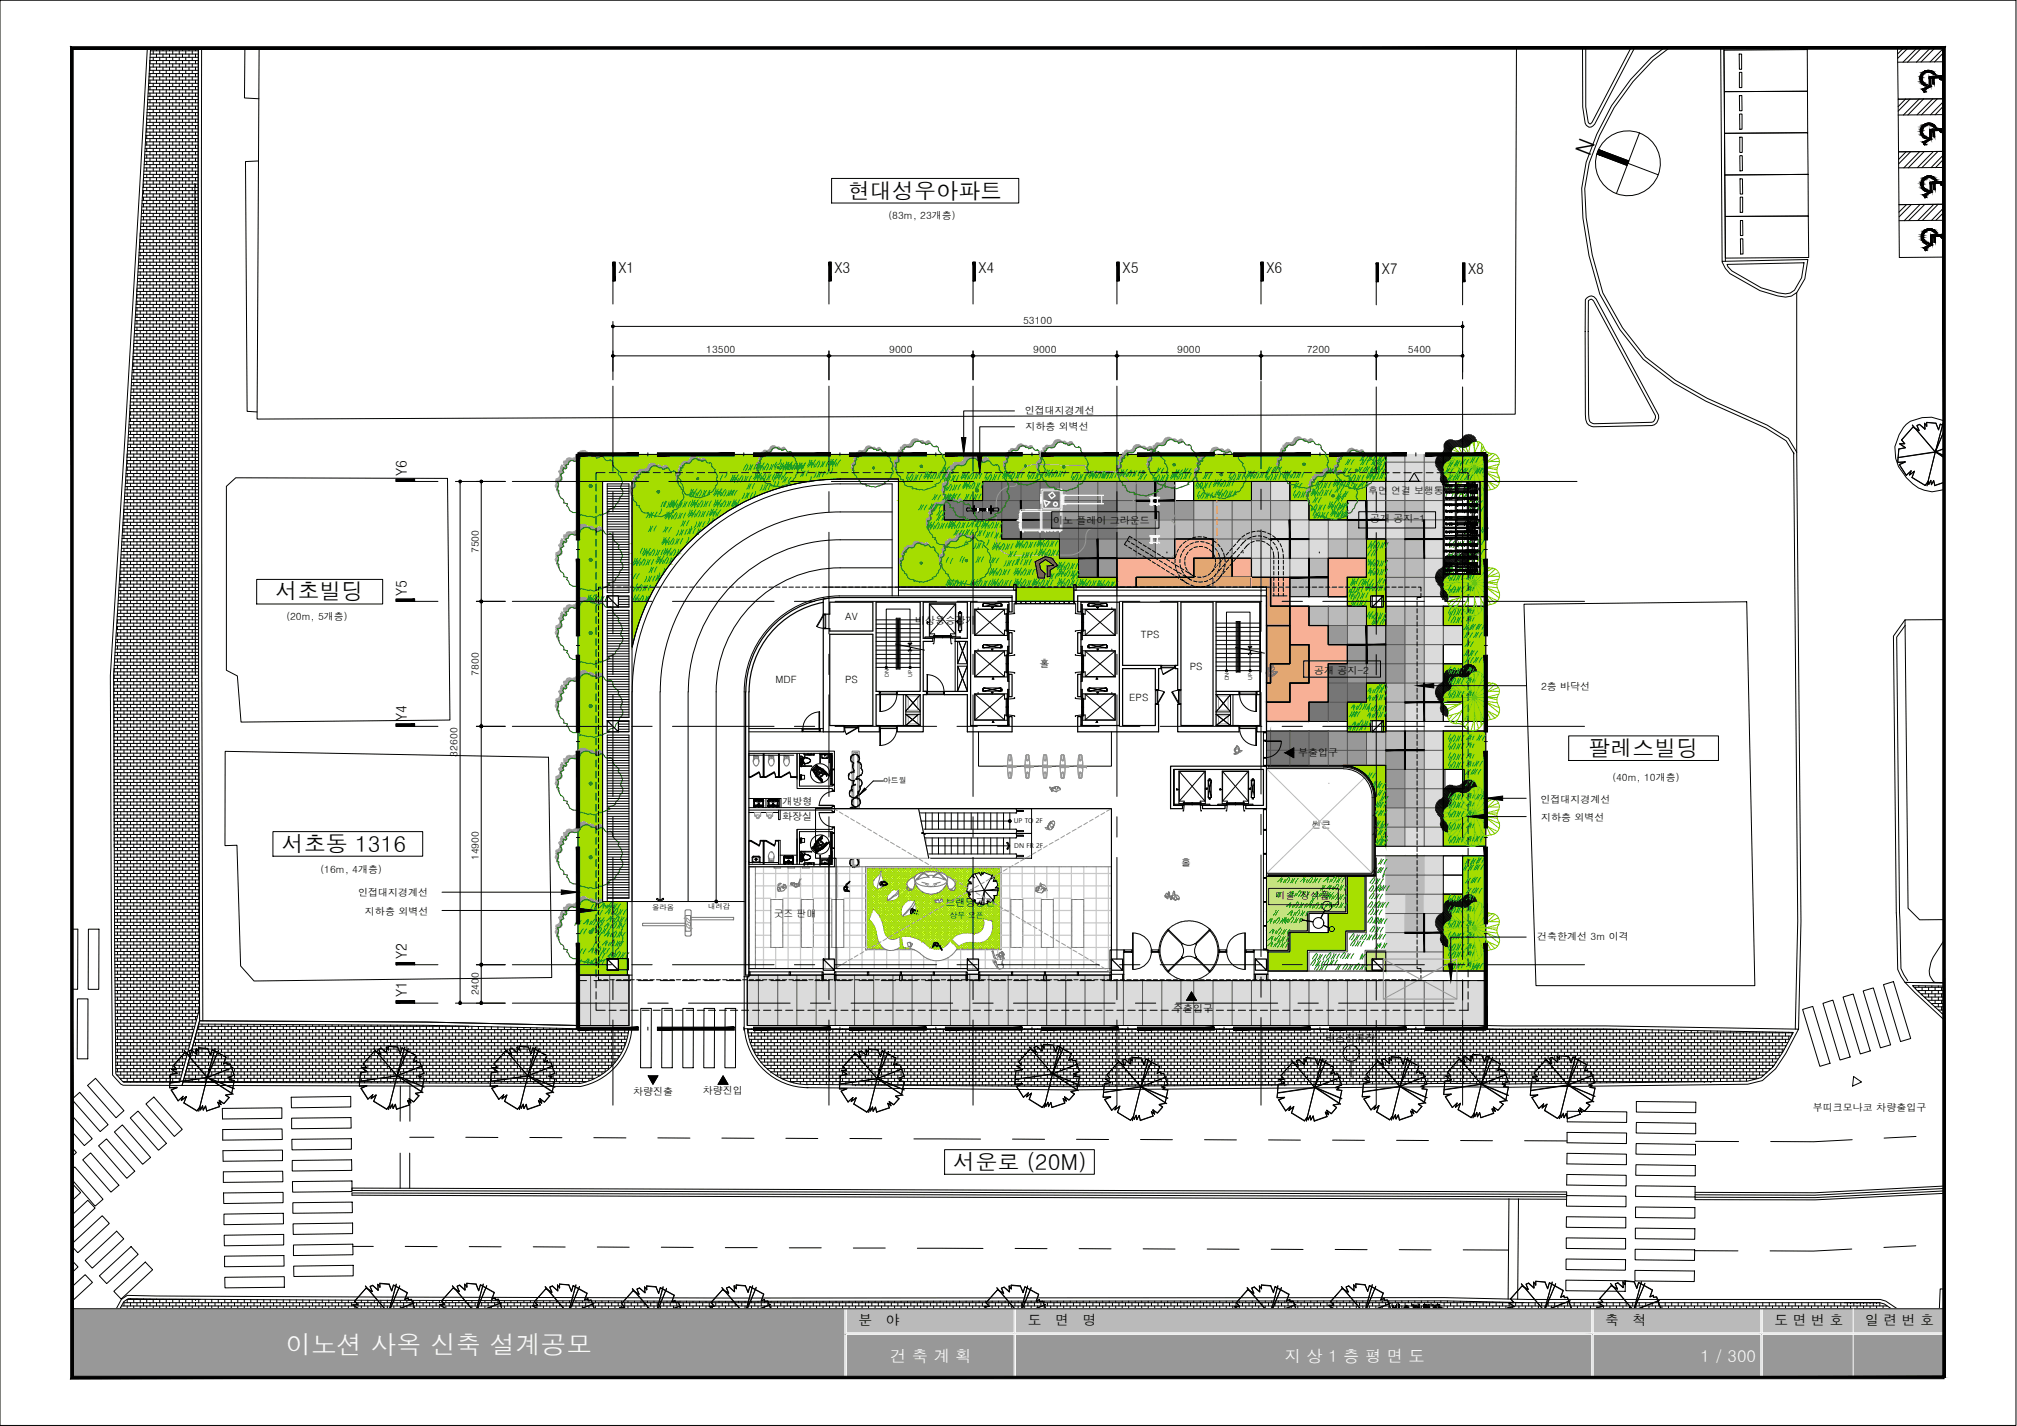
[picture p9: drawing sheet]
<svg xmlns="http://www.w3.org/2000/svg" width="420mm" height="297mm" viewBox="0 0 420 297" stroke-linecap="round" stroke-linejoin="round" font-family="sans-serif">
<defs><g id="words">
<text font-size="5.3" fill="#fafafa" x="59.5" y="282">이노션 사옥 신축 설계공모</text>
<text font-size="4.7" x="331.2" y="32.8" transform="rotate(-69 331.2 32.8)">N</text>
<g font-size="4.6">
<text x="176.7" y="41.4">현대성우아파트</text>
<text x="57.4" y="124.8">서초빌딩</text>
<text x="330.9" y="157.5">팔레스빌딩</text>
<text x="58.7" y="177.4">서초동 1316</text>
<text x="198.6" y="243.7">서운로 (20M)</text>
</g>
<g font-size="3.4" fill="#fafafa">
<text x="185.4" y="283.7">건 축 계 획</text>
<text x="267.6" y="283.7">지 상 1 층 평 면 도</text>
<text x="354.2" y="283.7">1 / 300</text>
</g>
<g font-size="3.1">
<text x="128.8" y="56.9">X1</text>
<text x="173.8" y="56.9">X3</text>
<text x="203.8" y="56.9">X4</text>
<text x="233.8" y="56.9">X5</text>
<text x="263.8" y="56.9">X6</text>
<text x="287.8" y="57">X7</text>
<text x="305.8" y="57">X8</text>
<text x="84.8" y="99.1" transform="rotate(-90 84.8 99.1)">Y6</text>
<text x="84.8" y="124.1" transform="rotate(-90 84.8 124.1)">Y5</text>
<text x="84.8" y="150.1" transform="rotate(-90 84.8 150.1)">Y4</text>
<text x="84.8" y="199.8" transform="rotate(-90 84.8 199.8)">Y2</text>
<text x="84.8" y="207.8" transform="rotate(-90 84.8 207.8)">Y1</text>
</g>
<g font-size="2.9">
<text x="178.8" y="276.1">분</text>
<text x="184.6" y="276.1">야</text>
<text x="214.1" y="276.1">도</text>
<text x="219.8" y="276.1">면</text>
<text x="225.6" y="276.1">명</text>
<text x="334.4" y="276.1">축</text>
<text x="340.1" y="276.1">척</text>
<text x="369.6" y="276.1">도 면 번 호</text>
<text x="388.5" y="276.1">일 련 번 호</text>
</g>
<g font-size="2.1">
<text x="185.1" y="45.6">(83m, 23개층)</text>
<text x="213.1" y="67.5">53100</text>
<text x="147.1" y="73.6">13500</text>
<text x="185.3" y="73.6">9000</text>
<text x="215.2" y="73.6">9000</text>
<text x="245.2" y="73.6">9000</text>
<text x="272.2" y="73.6">7200</text>
<text x="293.2" y="73.6">5400</text>
<text x="213.5" y="86.2">인접대지경계선</text>
<text x="213.6" y="89.5">지하층 외벽선</text>
<text x="219.4" y="109.1">이노 플레이 그라운드</text>
<text x="285.4" y="108.8">공개 공지-1</text>
<text x="99.7" y="115.2" transform="rotate(-90 99.7 115.2)">7500</text>
<text x="59.6" y="129.1">(20m, 5개층)</text>
<text x="176" y="129.2">AV</text>
<text x="190.7" y="130">비상용승강기</text>
<text x="237.7" y="132.8">TPS</text>
<text x="99.7" y="140.7" transform="rotate(-90 99.7 140.7)">7800</text>
<text x="161.5" y="142.4">MDF</text>
<text x="176" y="142.4">PS</text>
<text x="216.5" y="139">홀</text>
<text x="247.8" y="139.5">PS</text>
<text x="273.7" y="140.4">공개 공지-2</text>
<text x="321" y="143.7">2층 바닥선</text>
<text x="235.2" y="146">EPS</text>
<text x="95.3" y="157.6" transform="rotate(-90 95.3 157.6)">32600</text>
<text x="270.4" y="157.6">부출입구</text>
<text x="163" y="167.7">개방형</text>
<text x="320.9" y="167.2">인접대지경계선</text>
<text x="335.9" y="162.7">(40m, 10개층)</text>
<text x="162.9" y="170.8">화장실</text>
<text x="321" y="170.9">지하층 외벽선</text>
<text x="99.7" y="179.2" transform="rotate(-90 99.7 179.2)">14900</text>
<text x="66.8" y="181.9">(16m, 4개층)</text>
<text x="74.6" y="186.7">인접대지경계선</text>
<text x="76" y="190.5">지하층 외벽선</text>
<text x="197" y="188.8">브랜딩공간</text>
<text x="320.2" y="195.8">건축한계선 3m 이격</text>
<text x="99.7" y="207.3" transform="rotate(-90 99.7 207.3)">2400</text>
<text x="244.3" y="210.9">주출입구</text>
<text x="276.1" y="217.1">버스정류장</text>
<text x="146.4" y="228">차량진입</text>
<text x="131.9" y="228">차량진출</text>
<text x="377.7" y="231.4">부띠크모나코 차량출입구</text>
</g>
<g font-size="2">
<text x="285" y="103">후면 연결 보행통로</text>
<text x="273.2" y="172.4">썬큰</text>
<text x="246" y="180.4">홀</text>
<text x="161.2" y="191.1">굿즈 판매</text>
<text x="265.7" y="187.3">미술 장식품</text>
</g>
<g font-size="1.6">
<text x="184" y="163.1">아트월</text>
<text x="197.9" y="191.2">상부 오픈</text>
</g>
<g font-size="1.5">
<text x="135.8" y="189.5">올라옴</text>
<text x="147.5" y="189.4">내려감</text>
</g>
<g font-size="1.4">
<text x="211.2" y="171.5">UP TO 2F</text>
<text x="211.3" y="176.6">DN FR 2F</text>
</g>
<g font-size="1.1">
<text x="185.1" y="141.1" transform="rotate(-90 185.1 141.1)">DN</text>
<text x="190" y="141" transform="rotate(-90 190 141)">UP</text>
<text x="255.9" y="141.7" transform="rotate(-90 255.9 141.7)">DN</text>
<text x="260.9" y="141.6" transform="rotate(-90 260.9 141.6)">UP</text>
</g>
</g></defs>
<!-- layer: 00.FUR -->
<g fill="none" stroke="#767676" stroke-width=".21">
<path d="M288.7 94.7h.1M288.7 94.8v.2M288.7 95.1v.1M288.7 95.3v.2M288.7 95.6v.2M288.7 95.8v.2M288.7 96.1v.2M288.7 96.4v.1M288.7 96.6v.2M288.7 96.9v.1M288.7 97.1v.4M288.7 97.6v.1"/>
<path d="M288.7 97.8v.2M288.7 98.1v.2M288.7 98.3v.2M288.7 98.6v.2M288.7 98.8v.2M288.7 99.1v.2M288.7 99.4v.1M288.7 99.6v.2M288.7 99.9v.1M288.7 100.1v.1M288.7 100.3v.2M288.7 100.6v.2"/>
<path d="M288.7 100.8v.2M288.7 101.1v.2M288.7 101.3v.2M288.7 101.6v.2M288.7 101.9v.1M288.7 102.1v.2M288.7 102.4v.3M288.7 102.8v.2M288.7 103.1v.2M288.7 103.3v.2M288.7 103.6v.2M288.7 103.8v.2"/>
<path d="M288.7 104.1v.2M288.7 104.4v.1M288.7 104.6v.2M288.7 104.9v.1M288.7 105.1v.1M288.7 105.3v.2M288.7 105.6v.1M288.7 105.8v.2M288.7 106.1v.2M288.7 106.3v.2M288.7 106.6v.2M288.7 106.8v.2"/>
<path d="M288.7 107.1v.2M288.7 107.4v.1M288.7 107.6v.4M288.7 108.1v.1M288.7 108.3v.2M288.7 108.6v.2M288.7 108.8v.2M288.7 109.1v.2M288.7 109.3v.2M288.7 109.6v.2M288.7 109.9v.1M288.7 110.1v.2"/>
<path d="M288.7 110.4v.1M288.7 110.6v.1M288.7 110.8v.2M288.7 111.1v.2M288.7 111.3v.2M288.7 111.6v.2M288.7 111.8v.2M288.7 112.1v.2M288.7 112.4v.1M288.7 112.6v.2M288.7 112.9v.3M288.7 113.3v.2"/>
<path d="M288.7 113.6v.1M288.7 113.8v.2M288.7 114.1v.2M288.7 114.3v.2M288.7 114.6v.2M288.7 114.9v.1M288.7 115.1v.2M288.7 115.4v.1M288.7 115.6v.1M288.7 115.8v.2M288.7 116.1v.1M288.7 116.3v.2"/>
<path d="M288.7 116.6v.2M288.7 116.8v.2M288.7 117.1v.2M288.7 117.3v.2M288.7 117.6v.2M288.7 117.9v.1M288.7 118.1v.4M288.7 118.6v.1M288.7 118.8v.2M288.7 119.1v.2M288.7 119.3v.2M288.7 119.6v.2"/>
<path d="M288.7 119.8v.2M263.8 140h.1M263.9 139.7v.1M264 139.1v.3l.2-.1M264 139.4l-.1 .2M264.1 139l-.2 .1M264.2 139v.2M264.3 139.2l-.1 .1M264.3 139.4l-.1 .1M264.3 139.6l.1 .1M264.3 139.9l-.1 .1M264.4 139.5l-.1 .1"/>
<path d="M264.5 139.8v.1M264.6 139.4l-.1 .1M264.6 139.8l-.2 .1M264.6 139.1h.2M264.7 139.8l.1 .1M264.8 138.9l-.2 .1M264.8 139.2l-.1 .1M264.9 139l-.1 .1M265 138.8l-.2 .1M265 139.8l-.1 .1M265 138.9l.2 .1M265 139.9h-.2"/>
<path d="M265 139.1l-.1 .1M265.1 139.9l.1 .1M265.2 138.6l-.2 .1M265.2 139.7h-.2M265.2 138.6l.1 .2M265.3 139h.1M265.3 138.9l-.2 .1M265.3 139.9l-.2 .1M265.3 139.5l-.1 .1M265.5 139.1l.1 .1M265.5 139.3l-.1 .1M265.6 139.9h-.2"/>
<path d="M265.6 139.9l.2 .1M265.8 139.8l-.1 .1M265.9 139.8l.2 .1M266.1 139.9l-.1 .1M288.7 120.1v.2M288.7 120.4v.1M288.7 120.6v.2M288.7 120.9v.1M288.7 121.1v.1M288.7 121.3v.2M288.7 121.6v.2M288.7 121.8v.2"/>
<path d="M288.7 122.1v.2M288.7 122.3v.2M288.7 122.6v.2M288.7 122.9v.1M288.7 123.1v.2M288.7 123.4v.3M288.7 123.8v.2M288.7 124.1v.1M288.7 124.3v.2M288.7 124.6v.2M288.7 124.8v.2M288.7 125.1v.2"/>
<path d="M288.7 125.3v.2M288.7 125.6v.2M288.7 125.9v.1M288.7 126.1v.1M288.7 126.3v.2M288.7 126.6v.1M288.7 126.8v.2M288.7 127.1v.2M288.7 127.3v.2M288.7 127.6v.2M288.7 127.8v.2M288.7 128.1v.2"/>
<path d="M288.7 128.4v.1M288.7 128.6v.4M288.7 129.1v.1M288.7 129.3v.2M288.7 129.6v.2M288.7 129.8v.2M288.7 130.1v.2M288.7 130.3v.2M288.7 130.6v.2M288.7 130.9v.1M288.7 131.1v.2M288.7 131.4v.1"/>
<path d="M288.7 131.6v.1M288.7 131.8v.2M288.7 132.1v.1M288.7 132.3v.2M288.7 132.6v.2M288.7 132.8v.2M288.7 133.1v.2M288.7 133.3v.2M288.7 133.6v.2M288.7 133.9v.3M288.7 134.3v.2M288.7 134.6v.1"/>
<path d="M288.7 134.8v.2M288.7 135.1v.2M288.7 135.3v.2M288.7 135.6v.2M288.7 135.8v.2M288.7 136.1v.2M288.7 136.4v.1M288.7 136.6v.1M288.7 136.8v.2M288.7 137.1v.1M288.7 137.3v.2M288.7 137.6v.2"/>
<path d="M288.7 137.8v.2M288.7 138.1v.2M288.7 138.3v.2M288.7 138.6v.2M288.7 138.9v.1M288.7 139.1v.4M288.7 139.6v.1M288.7 139.8v.2M157 157.3v.1M157 157.5v.3M157 157.4h.1v.2M157 157.9v.2"/>
<path d="M157.1 157.6l-.1 .1M157.1 158l-.2 .6M157.1 158.1h.1M157.1 157.7h.1M157.1 157.6h.1M157.1 158h.2M157.1 157.6v.1M157.2 157.3l.2 .1M157.3 157.6h.1M157.4 158h.2M157.4 157.4h.2M157.5 157.6l-.2 .1"/>
<path d="M157.6 157.7l.1-.1h-.1l-.1 .1M157.6 157.4l.3 .1 .2 .1-.1 .2M157.7 158l.2 .1 .2 .5M157.7 157.7h.1M157.7 157.6h.2M157.9 157.7h.1M158 157.9v.1M158 158.1a.97 .97 0 0 1-.6 1.5l-.5-.7 .1-.7M160.1 157.3l.1 .1M160.1 157.9v.2M160.2 157.5v.3M160.2 157.4l.1 .2"/>
<path d="M160.2 157.6l-.1 .1M160.3 158l-.2 .6M160.3 158.1h.1M160.3 157.7h.1M160.3 157.6h.1M160.3 158h.1M160.3 157.6l-.1 .1M160.4 157.3l.1 .1M160.5 157.6h.1M160.5 158h.3M160.6 157.4h.1M160.7 157.6l-.2 .1"/>
<path d="M160.7 157.6h.2l-.2 .1M160.7 157.6v.1M160.8 157.4l.3 .1 .1 .3M160.9 157.7h.1M160.9 157.6h.2M160.9 158l.2 .1 .1 .5M161 157.7h.1M161.2 157.9v.1M161.2 158.1a.97 .97 0 0 1-.7 1.5l-.4-.7v-.7M163.3 157.3v.1M163.3 157.5l.1 .3M163.3 157.4h.1v.2"/>
<path d="M163.3 157.9v.2M163.4 157.6l-.1 .1M163.4 158l-.2 .6M163.4 158.1h.1M163.4 157.7h.2M163.4 157.6h.2M163.4 158h.2M163.5 157.6l-.1 .1M163.5 157.3l-.1 .1h.3M163.7 157.7h.1M163.7 157.6h.1M163.7 158h.3"/>
<path d="M163.7 157.4h.2M163.8 157.6l-.1 .1M163.9 157.6h.1l-.1 .1M163.9 157.6l-.1 .1M164 157.4h.3v.4M164 157.7h.1M164 157.6h.3M164.1 158h.2l.1 .6M164.2 157.7h.1M164.3 157.9l.1 .1M164.4 158.1a.97 .97 0 0 1-.7 1.5l-.4-.7v-.7M177.5 156.7v.1"/>
<path d="M177.5 156.9v.4M177.5 157.4v.2M177.5 157.6v.2M177.5 157.9v.2M177.5 158.2v.1M177.5 158.4v.2M177.5 158.7v.1M177.5 158.9v.2M177.5 159.2v.1M177.5 159.4v.2M177.5 159.7v.1M177.5 159.9v.2"/>
<path d="M177.6 156.5l-.1 .1M177.7 156.5h.1M177.8 157.1v.1M177.8 157.3v.1M177.8 157.5v.2M177.8 157.8v.1M177.8 158v.2M177.8 158.3v.2M177.8 158.5v.2M177.8 158.8v.2M177.8 159v.2M177.8 159.3v.2"/>
<path d="M177.8 159.6v.3M177.9 156.5h.2M178 156.8h-.2v.2M178.1 156.8h.1M178.2 156.5h.2M178.3 156.8h.2M178.4 156.5h.2M178.6 156.8h.1v.2M178.7 156.5h.2M178.7 157.1v.1M178.7 157.3v.1M178.7 157.5v.2"/>
<path d="M178.7 157.8v.1M178.7 158v.2M178.7 158.3v.2M178.7 158.5v.2M178.7 158.8v.2M178.7 159v.2M178.7 159.3v.2M178.7 159.6v.3M178.9 156.5l.1 .1M179 156.7v.1M179 156.9v.4M179 157.4v.2"/>
<path d="M179 157.6v.2M179 157.9v.2M179 158.2v.1M179 158.4v.2M179 158.7v.1M179 158.9v.2M179 159.2v.1M179 159.4v.2M179 159.7v.1M179 159.9v.2M257.2 156.3v.2M257.2 156.9l-.2 .1"/>
<path d="M257.2 156.1l-.2 .2 .1-.2M257.3 156h-.1M257.3 156.6v.1M257.3 155.9l-.1 .2M257.3 156.5l.1 .1M257.4 155.9l-.2 .2M257.4 156.1l-.1 .2 .3 .3M257.4 156.8h.1M257.4 156.7v.2M257.5 156.8h.1M257.5 156.9l-.5 .1 .1 .1h.6M257.6 155.4l.1 .3-.2 .1"/>
<path d="M257.6 155.4v-.1l.3 .1M257.6 155.4h.1M257.7 155.6l-.4 .2M257.7 156l-.2 .1M257.8 156h.2v.2M257.9 155.5l-.2 .1M257.9 155.5l.2 .7M257.9 156.6l-.3 .1M257.9 156.9l-.2 .1M258.1 156.3l-.1 .2M258.1 156.6l-.1 .2M258.1 156.4h.1"/>
<path d="M258.1 156v.2M258.1 156.3h.1M258.1 156.4v.1M258.1 156.3h.4M258.1 156.3v.3M258.5 156.5l-.5 .2M258.6 156.3l.1 .1-.1 .1M263.7 140.3l.1 .1M263.7 140v.2M263.9 140.5v.1M264 140.7l.1 .1M264.1 140.3v.1"/>
<path d="M264.2 140l-.1 .2M264.2 140.5l.1 .1M264.2 140.8l.2 .1M264.4 140.6l.1 .2M264.5 140.9l.1 .1M264.6 140.8h.1M264.8 141h-.1M265 140.9l-.1 .1M265.1 140.5l-.3 .2M265.2 140.4h.1l-.1 .1M265.2 140.3v.2M265.2 140.1l.1 .2"/>
<path d="M265.3 140.8h-.2M265.5 140.6l-.2 .1M265.5 140.3h-.2M265.6 140.5v.1M265.6 140.3l-.3 .1M265.7 140.5h-.1M265.8 140l-.2 .3M265.9 140.2l-.1 .1M265.9 140.3l-.1 .1M265.9 140.1h.1M288.7 140.1v.2M288.7 140.3v.2"/>
<path d="M288.7 140.6v.2M288.7 140.8v.2M288.7 141.1v.2M288.7 141.4v.1M288.7 141.6v.2M288.7 141.9v.1M288.7 142.1v.1M288.7 142.3v.2M288.7 142.6v.1M288.7 142.8v.2M288.7 143.1v.2M288.7 143.3v.2"/>
<path d="M288.7 143.6v.2M288.7 143.8v.2M288.7 144.1v.2M288.7 144.4v.3M288.7 144.8v.2M288.7 145.1v.1M288.7 145.3v.2M288.7 145.6v.2M288.7 145.8v.2M288.7 146.1v.2M288.7 146.3v.2M288.7 146.6v.2"/>
<path d="M288.7 146.9v.1M288.7 147.1v.1M288.7 147.3v.2M288.7 147.6v.1M288.7 147.8v.2M288.7 148.1v.2M288.7 148.3v.2M288.7 148.6v.2M288.7 148.8v.2M288.7 149.1v.2M288.7 149.4v.1M288.7 149.6v.4"/>
<path d="M288.7 150.1v.1M288.7 150.3v.2M288.7 150.6v.1M288.7 150.8v.2M288.7 151.1v.2M288.7 151.3v.2M288.7 151.6v.2M288.7 151.8v.2M288.7 152.1v.2M288.7 152.4h.1M160.1 178.4l.2 .5M160.1 178.9a.94 .94 0 0 1 .7-1.4l.4 .6v.8"/>
<path d="M160.1 179.3l.1 .1M160.1 178.9v.2M160.2 179.2v.3M160.2 179.6l-.1 .1M160.2 179.7h.1M160.2 179.2l.1 .2M160.3 178.9h.1M160.3 179.3h.1M160.4 179.4l-.1 .2M160.5 179.3l.2 .1M160.5 179.6l-.1 .1M160.5 179.4h.1"/>
<path d="M160.5 178.9h.3M160.6 179.6h.1M160.7 179.2v.2M160.7 179.3h.2l-.2 .1M160.8 177.5h.1M160.9 179.3h.1M160.9 179.4h.2M161 179.3h.1M161.2 179.2l-.1 .4h-.3M161.2 178.9v.2M161.2 178.4l-.1 .5h-.2M177.5 160.1v.2"/>
<path d="M177.5 160.4v.2M177.5 160.7v.1M177.5 160.9v.2M177.5 161.2v.1M177.5 161.4v.2M177.5 161.7v.1M177.5 161.9v.2M177.5 162.2v.4M177.5 162.6v.2M177.5 162.9v.2M177.5 163.2v.1M177.5 163.4v.2"/>
<path d="M177.5 163.7v.1M177.5 163.9v.2M177.5 164.2v.1M177.5 164.4v.2M177.5 164.7v.1M177.5 164.9v.2M177.5 165.1v.2M177.5 165.4v.2M177.5 165.7v.1M177.5 165.9v.2M177.5 166.2v.1M177.5 166.4v.2"/>
<path d="M177.5 166.7v.1M177.5 166.9v.2M177.5 167.2v.1M177.5 167.4v.4M177.5 167.9v.2M177.5 168.1v.2M177.5 168.4v.2M177.5 168.7v.1M177.5 168.9v.2M177.5 169.2v.1M177.5 169.4v.2M177.5 169.7v.1"/>
<path d="M177.5 169.9v.2M177.5 170.2v.1M177.5 170.4v.2M177.5 170.6v.2M177.5 170.9v.2M177.5 171.2v.1M177.5 171.4v.2M177.5 171.7v.1M177.5 171.9v.2M177.5 172.2v.1M177.5 172.4v.2M177.5 172.7v.4"/>
<path d="M177.5 173.1v.2M177.5 173.4v.2M177.5 173.7v.1M177.5 173.9v.2M177.5 174.2v.1M177.5 174.4v.2M177.5 174.7v.1M177.5 174.9v.2M177.5 175.2v.1M177.5 175.4v.2M177.5 175.6v.2M177.5 175.9v.2"/>
<path d="M177.5 176.1v.2M177.5 176.4v.2M177.5 176.7v.1M177.5 176.9v.2M177.5 177.2v.1M177.5 177.4v.2M177.5 177.7v.1M177.5 177.9v.4M177.5 178.4v.2M177.5 178.6v.2M177.5 178.9v.2M177.5 179.2v.1"/>
<path d="M177.5 179.4v.2M177.5 179.7v.1M177.5 179.9v.2M177.8 160v.2M177.8 160.3v.1M177.8 160.5v.2M177.8 160.8v.2M177.8 161v.2M177.8 161.3v.2M177.8 161.5v.2M177.8 161.8v.2M177.8 162.1v.1"/>
<path d="M177.8 162.3v.1M177.8 162.5v.2M177.8 162.8v.1M177.8 163v.2M177.8 163.3v.1M177.8 163.5v.2M177.8 163.8v.2M177.8 164v.2M177.8 164.3v.2M177.8 164.5v.2M177.8 164.8v.4M177.8 165.3v.1"/>
<path d="M177.8 165.5v.2M177.8 165.8v.1M177.8 166v.2M177.8 166.3v.2M177.8 166.5v.2M177.8 166.8v.2M177.8 167v.2M177.8 167.3v.2M177.8 167.6v.1M177.8 167.8v.1M177.8 168v.2M177.8 168.3v.1"/>
<path d="M177.8 168.5v.2M177.8 168.8v.2M177.8 169v.2M177.8 169.3v.2M177.8 169.5v.2M177.8 169.8v.2M177.8 170.1v.3M177.8 170.5v.2M177.8 170.8v.1M177.8 171v.2M177.8 171.3v.1M177.8 171.5v.2"/>
<path d="M177.8 171.8v.2M177.8 172v.2M177.8 172.3v.2M177.8 172.6v.1M177.8 172.8v.1M177.8 173v.2M177.8 173.3v.1M177.8 173.5v.2M177.8 173.8v.1M177.8 174v.2M177.8 174.3v.2M177.8 174.5v.2"/>
<path d="M177.8 174.8v.2M177.8 175v.2M177.8 175.3v.4M177.8 175.8v.1M177.8 176v.2M177.8 176.3v.1M177.8 176.5v.2M177.8 176.8v.2M177.8 177v.2M177.8 177.3v.2M177.8 177.5v.2M177.8 177.8v.2"/>
<path d="M177.8 178.1v.1M177.8 178.3v.1M177.8 178.5v.2M177.8 178.8v.1M177.8 179v.2M177.8 179.3v.2M177.8 179.5v.2M177.8 179.8v.2M178.7 160v.2M178.7 160.3v.1M178.7 160.5v.2M178.7 160.8v.2"/>
<path d="M178.7 161v.2M178.7 161.3v.2M178.7 161.5v.2M178.7 161.8v.2M178.7 162.1v.1M178.7 162.3v.1M178.7 162.5v.2M178.7 162.8v.1M178.7 163v.2M178.7 163.3v.1M178.7 163.5v.2M178.7 163.8v.2"/>
<path d="M178.7 164v.2M178.7 164.3v.2M178.7 164.5v.2M178.7 164.8v.4M178.7 165.3v.1M178.7 165.5v.2M178.7 165.8v.1M178.7 166v.2M178.7 166.3v.2M178.7 166.5v.2M178.7 166.8v.2M178.7 167v.2"/>
<path d="M178.7 167.3v.2M178.7 167.6v.1M178.7 167.8v.1M178.7 168v.2M178.7 168.3v.1M178.7 168.5v.2M178.7 168.8v.2M178.7 169v.2M178.7 169.3v.2M178.7 169.5v.2M178.7 169.8v.2M178.7 170.1v.3"/>
<path d="M178.7 170.5v.2M178.7 170.8v.1M178.7 171v.2M178.7 171.3v.1M178.7 171.5v.2M178.7 171.8v.2M178.7 172v.2M178.7 172.3v.2M178.7 172.6v.1M178.7 172.8v.1M178.7 173v.2M178.7 173.3v.1"/>
<path d="M178.7 173.5v.2M178.7 173.8v.1M178.7 174v.2M178.7 174.3v.2M178.7 174.5v.2M178.7 174.8v.2M178.7 175v.2M178.7 175.3v.4M178.7 175.8v.1M178.7 176v.2M178.7 176.3v.1M178.7 176.5v.2"/>
<path d="M178.7 176.8v.2M178.7 177v.2M178.7 177.3v.2M178.7 177.5v.2M178.7 177.8v.2M178.7 178.1v.1M178.7 178.3v.1M178.7 178.5v.2M178.7 178.8v.1M178.7 179v.2M178.7 179.3v.2M178.7 179.5v.2"/>
<path d="M178.7 179.8v.2M179 160.1v.2M179 160.4v.2M179 160.7v.1M179 160.9v.2M179 161.2v.1M179 161.4v.2M179 161.7v.1M179 161.9v.2M179 162.2v.4M179 162.6v.2M179 162.9v.2"/>
<path d="M179 163.2v.1M179 163.4v.2M179 163.7v.1M179 163.9v.2M179 164.2v.1M179 164.4v.2M179 164.7v.1M179 164.9v.2M179 165.1v.2M179 165.4v.2M179 165.7v.1M179 165.9v.2"/>
<path d="M179 166.2v.1M179 166.4v.2M179 166.7v.1M179 166.9v.2M179 167.2v.1M179 167.4v.4M179 167.9v.2M179 168.1v.2M179 168.4v.2M179 168.7v.1M179 168.9v.2M179 169.2v.1"/>
<path d="M179 169.4v.2M179 169.7v.1M179 169.9v.2M179 170.2v.1M179 170.4v.2M179 170.6v.2M179 170.9v.2M179 171.2v.1M179 171.4v.2M179 171.7v.1M179 171.9v.2M179 172.2v.1"/>
<path d="M179 172.4v.2M179 172.7v.4M179 173.1v.2M179 173.4v.2M179 173.7v.1M179 173.9v.2M179 174.2v.1M179 174.4v.2M179 174.7v.1M179 174.9v.2M179 175.2v.1M179 175.4v.2"/>
<path d="M179 175.6v.2M179 175.9v.2M179 176.1v.2M179 176.4v.2M179 176.7v.1M179 176.9v.2M179 177.2v.1M179 177.4v.2M179 177.7v.1M179 177.9v.4M179 178.4v.2M179 178.6v.2"/>
<path d="M179 178.9v.2M179 179.2v.1M179 179.4v.2M179 179.7v.1M179 179.9v.2M217.9 172.6l.2 .1M217.9 172.4h-.2l.1 .1M218 172.3h.2l.2 .4M218.2 172.7l.4 .1M218.2 172.3l.1 .2M218.3 172.5l.1 .1M218.3 172l-.1 .2"/>
<path d="M218.4 171.9v.4M218.4 171.9l-.1 .3M218.4 171.8v.1M218.4 172.3l.2 .4M218.5 171.8l-.1 .2M218.6 171.4l-.2 .3M218.6 171.6l-.1 .1M218.7 171.5h.1M218.7 171.4h.1M218.7 171.8l.1 .3M218.7 171.4v.1M218.8 164.3l.1 .1"/>
<path d="M218.8 171.4h.1M218.8 171.6h-.1v.1M218.9 164.1l-.2-.1-.1 .1 .1 .1M218.9 171.4h-.2M218.9 172.2v.1h.2M218.9 164.5l.3 .3M218.9 164.2l.1 .2M218.9 171.1l-.2 .3 .1-.2M219 164.4h.1M219 164.4l.1 .3M219 172.7l-.3 .1M219 164.6l.1 .1"/>
<path d="M219.1 164.7h.1M219.1 164.4v.4M219.1 171.5l-.2 .1M219.2 171.1h-.2M219.2 171.6l.2 .2M219.2 172.5l-.1 .1M219.2 171.2l-.3 .1M219.2 164.2l-.1 .2M219.2 171h.3M219.2 164.1l-.2 .1M219.2 164.4h-.1M219.3 172.5l-.1 .1"/>
<path d="M219.3 172.1l-.2 .1M219.3 164.4h.1M219.3 164.6l.5 .2M219.3 164.3h.1M219.3 164l-.1 .1M219.4 164.7l-.3 .1M219.4 172.2l-.2 .3M219.4 171.1l-.1 .1M219.4 171.9v.2M219.5 172.3l-.1 .1M219.5 172l-.1 .1M219.5 172v-.2v.4"/>
<path d="M219.5 171.1l.2 .1M219.5 164.2l-.2 .1M219.6 171.7l-.1 .2M219.7 171.3v.3M219.8 164l-.2 .1M219.8 164.1h.1M219.8 164.1l-.1 .2M219.8 164.8h.1M219.8 163.9l-.5 .1M219.9 163.9h.1M219.9 164.4h.2M220 164.8h.1"/>
<path d="M220 164.8h-.2M220 164.8h-.1M220.1 163.8h.2M220.3 164l-.2-.2h-.2v.5M220.3 164.2l-.1 .2M220.3 164v.1M220.3 164l.1 .1M220.3 163.9h.2M220.4 164.7l-.2 .1M220.4 164.1l.4 .1M220.6 164l.1 .1M220.8 164.1l.1 .4-.4 .1"/>
<path d="M156 180.8v.2M156 181.1v.1M156 181.3v.2M156 181.6v.1M156 181.8v.2M156 182.1v.1M156 182.3v.2M156 182.6v.2M156 182.8v.2M156 183.1v.2M156 183.3v.2M156 183.6v.1"/>
<path d="M156 183.8v.2M156 184.1v.1M156 184.3v.2M156 184.6v.1M156 184.8v.2M156 185.1v.2M156 185.3v.2M156 185.6v.2M156 185.8v.4M156 186.3v.2M156 186.6v.1M156 186.8v.2"/>
<path d="M156 187.1v.1M156 187.3v.2M156 187.6v.1M156 187.8v.2M156 188.1v.2M156 188.3v.2M156 188.6v.1M156 188.8v.2M156 189.1v.1M156 189.3v.2M156 189.6v.1M156 189.8v.2"/>
<path d="M156 190.1v.1M156 190.3v.2M156 190.6v.2M156 190.8v.2M156 191.1v.4M156 191.6v.1M156 191.8v.2M156 192.1v.1M156 192.3v.2M156 192.6v.1M156 192.8v.2M156 193.1v.2"/>
<path d="M156 193.3v.2M156 193.6v.2M156 193.8v.2M156 194.1v.1M156 194.3v.2M156 194.6v.1M156 194.8v.2M156 195.1v.1M156 195.3v.2M156 195.6v.1M156 195.8v.2M156 196.1v.2"/>
<path d="M156 196.3v.4M156 196.8v.2M156 197.1v.1M156 197.3v.2M156 197.6v.1M156 197.8v.2M156 198.1v.1M156 198.3v.2M156 198.6v.2M156 198.8v.2M156 199.1v.1M156 199.3v.2"/>
<path d="M156 199.6v.1M156 199.8v.2M156.1 180.6l-.1 .2v-.2h.1M156.2 180.6h1.2v.4M157.4 181.1v.1M157.4 181.3v.2M157.4 181.6v.1M157.4 181.8v.2M157.4 182.1v.1M157.4 182.3v.2M157.4 182.6v.2M157.4 182.8v.2"/>
<path d="M157.4 183.1v.2M157.4 183.3v.2M157.4 183.6v.1M157.4 183.8v.2M157.4 184.1v.1M157.4 184.3v.2M157.4 184.6v.1M157.4 184.8v.2M157.4 185.1v.2M157.4 185.3v.2M157.4 185.6v.2M157.4 185.8v.4"/>
<path d="M157.4 186.3v.2M157.4 186.6v.1M157.4 186.8v.2M157.4 187.1v.1M157.4 187.3v.2M157.4 187.6v.1M157.4 187.8v.2M157.4 188.1v.2M157.4 188.3v.2M157.4 188.6v.1M157.4 188.8v.2M157.4 189.1v.1"/>
<path d="M157.4 189.3v.2M157.4 189.6v.1M157.4 189.8v.2M157.4 190.1v.1M157.4 190.3v.2M157.4 190.6v.2M157.4 190.8v.2M157.4 191.1v.4M157.4 191.6v.1M157.4 191.8v.2M157.4 192.1v.1M157.4 192.3v.2"/>
<path d="M157.4 192.6v.1M157.4 192.8v.2M157.4 193.1v.2M157.4 193.3v.2M157.4 193.6v.2M157.4 193.8v.2M157.4 194.1v.1M157.4 194.3v.2M157.4 194.6v.1M157.4 194.8v.2M157.4 195.1v.1M157.4 195.3v.2"/>
<path d="M157.4 195.6v.1M157.4 195.8v.2M157.4 196.1v.2M157.4 196.3v.4M157.4 196.8v.2M157.4 197.1v.1M157.4 197.3v.2M157.4 197.6v.1M157.4 197.8v.2M157.4 198.1v.1M157.4 198.3v.2M157.4 198.6v.2"/>
<path d="M157.4 198.8v.2M157.4 199.1v.1M157.4 199.3v.2M157.4 199.6v.1M157.4 199.8v.2M157.4 180.6h.2M157.7 180.6h.1M157.9 180.6h.2M158.2 180.6h.1M158.4 180.6h.2M158.7 180.6h.1M158.9 180.6h.2"/>
<path d="M159.2 180.6h.1M159.4 180.6h.2M159.7 180.6h.2M159.9 180.6h.2M160.2 180.6h.4M160.6 197.3l.1 .1M160.6 187.5v.2M160.6 187.8v.2M160.6 188v.2M160.6 188.3v.2M160.6 188.6v.3M160.6 189v.2"/>
<path d="M160.6 189.3v.1M160.6 189.5v.2M160.6 189.8v.1M160.6 190v.2M160.6 190.3v.2M160.6 190.5v.2M160.6 190.8v.2M160.6 191.1v.1M160.6 191.3v.1M160.6 191.5v.2M160.6 191.8v.1M160.6 192v.2"/>
<path d="M160.6 192.3v.1M160.6 192.5v.2M160.6 192.8v.2M160.6 193v.2M160.6 193.3v.2M160.6 193.5v.2M160.6 193.8v.4M160.6 194.3v.1M160.6 194.5v.2M160.6 194.8v.1M160.6 195v.2M160.6 195.3v.2"/>
<path d="M160.6 195.5v.2M160.6 195.8v.2M160.6 196v.2M160.6 196.3v.2M160.6 196.6v.1M160.6 196.8v.1M160.6 197v.2M160.7 187.4l-.1 .1M160.7 180.6h.1M160.7 197.4h.2M160.7 187.4h.2M160.9 180.6h.2"/>
<path d="M161 197.4h.2M161 187.4h.2M161.2 180.6h.1M161.2 197.4h.2M161.2 187.4h.2M161.2 180.7l.2 .1M161.4 180.6h.2M161.5 180.8h.1M161.5 197.4h.2M161.5 187.4h.2M161.7 180.6h.1M161.7 180.8h.2"/>
<path d="M161.8 197.4h.1M161.8 187.4h.1M161.9 180.6h.2M162 185.1v.2M162 184.7v.2M162 180.8h.1M162 185.3l.1 .2M162 184.9v.1M162 197.4h.2M162 187.4h.2M162.1 184.4l-.1 .2M162.1 185.5h.1"/>
<path d="M162.1 184.5l.2-.1-.1 .3M162.2 185.3l-.1 .2 .3 .1M162.2 180.6h.1M162.2 184.7v.2l.3-.1M162.2 180.8h.2M162.3 184.1l-.2 .2M162.3 197.4h.1M162.3 187.4h.1M162.3 184.9h.1M162.3 184l.2-.1 .2 .2h-.1M162.4 185.1l-.1 .2M162.4 185.6h.2"/>
<path d="M162.4 180.6h.2M162.5 184.2l-.2 .1M162.5 185l-.1 .1 .2-.1v.2M162.5 197.4h.2M162.5 187.4h.2M162.6 185.2h.1M162.6 184.7l.2 .1M162.6 180.7l-.1 .1M162.6 185.3l-.1 .3M162.7 180.6h.2M162.7 184.1h-.1M162.8 197.4h.1"/>
<path d="M162.8 187.4h.1M162.9 184.8l.1 .1M162.9 184.7h.1M162.9 184.7h-.1M162.9 184.7l.3 .1M162.9 180.6h.2M163 185.6h-.3M163 187.4l.1 .1M163.1 184.4l-.1 .3M163.1 197.3l-.1 .1M163.1 187.5v.2M163.1 187.8v.2"/>
<path d="M163.1 188v.2M163.1 188.3v.2M163.1 188.6v.3M163.1 189v.2M163.1 189.3v.1M163.1 189.5v.2M163.1 189.8v.1M163.1 190v.2M163.1 190.3v.2M163.1 190.5v.2M163.1 190.8v.2M163.1 191.1v.1"/>
<path d="M163.1 191.3v.1M163.1 191.5v.2M163.1 191.8v.1M163.1 192v.2M163.1 192.3v.1M163.1 192.5v.2M163.1 192.8v.2M163.1 193v.2M163.1 193.3v.2M163.1 193.5v.2M163.1 193.8v.4M163.1 194.3v.1"/>
<path d="M163.1 194.5v.2M163.1 194.8v.1M163.1 195v.2M163.1 195.3v.2M163.1 195.5v.2M163.1 195.8v.2M163.1 196v.2M163.1 196.3v.2M163.1 196.6v.1M163.1 196.8v.1M163.1 197v.2M163.1 185h.1"/>
<path d="M163.1 184.8l.2 .2M163.1 184.4l.1-.2v.2M163.2 180.6h.1M163.2 184.4v.2M163.2 184.9l.1 .1M163.3 185h-.2M163.3 185.5l-.2 .1M163.4 184.9l-.1 .1M163.4 184.2l-.2 .1 .3 .1v.1M163.4 180.6h.2M163.4 184.3h.2v.2l-.1-.1M163.5 184.6l.1 .2"/>
<path d="M163.6 185.2l-.2 .2M163.6 184.7l-.2 .2M163.7 180.6h.1M163.7 185v-.1v.2M163.7 184.5v.3M163.9 180.6h.2M164.1 180.7l.2 .1M164.3 180.6h-.2M164.4 180.8h.1M164.4 180.6h.2M164.6 180.8h.2M164.7 180.6h.1"/>
<path d="M164.7 184.3l.1 .1h.2M164.8 183.9h.3M164.8 183.9v.1M164.8 183.9l-.1 .2 .3 .3M164.9 184v.2M164.9 180.8h.2M164.9 184.2l.3 .3M164.9 184.2l.1 .1M164.9 183.9h.3M164.9 180.6h.2M165 184.3l.3 .1M165.1 184.2l-.1 .1"/>
<path d="M165.1 184.4h.1M165.1 184.1l.4-.2v.2M165.1 183.9h.3M165.1 180.8h.2M165.2 180.6h.2M165.2 184.1l-.2 .2M165.4 184.5l.2 .1M165.4 183.9h.1M165.4 180.6h.4M165.5 184.2l-.1 .2M165.5 184.2l.3-.1 .1 .1v.2M165.5 184.7h.1"/>
<path d="M165.5 184.4h-.1M165.5 184.4l.1 .2M165.5 180.7l-.1 .1M165.5 180.6h.1M165.5 184.2v.2M165.5 184l.2 .1M165.6 184.6h.1M165.6 184.1h.6M165.7 184.7h.1M165.9 184.7h.1M165.9 180.6h.2M165.9 184.5l-.2 .2"/>
<path d="M166 184.6l-.2 .2h-.2v-.2M166.1 184.7h-.1M166.2 184.1h.1M166.2 180.6h.1M166.2 184.5l-.1 .1M166.3 184.4l-.1 .1M166.3 184.4l-.1 .2M166.3 183.9v.2M166.4 184.2h.1M166.4 184.1l-.2 .4M166.4 184v.1M166.4 184.2l.1 .1"/>
<path d="M166.4 180.6h.2M166.5 183.7l-.1 .1M166.5 184l-.1 .1M166.5 184.4h-.1M166.5 183.8v.1M166.5 183.4v.2M166.5 184.4h.1M166.6 183.5l-.1 .2M166.6 184.4l-.1 .2-.2-.1-.3 .2M166.6 184.1v.2M166.6 183.3v.1M166.7 183.2l.1-.2v.2"/>
<path d="M166.7 183.5l-.1 .2M166.7 180.6h.1M166.7 184.4h-.1M166.8 183.3l-.1 .1M166.8 184l-.1 .1M166.8 184.1v.2M166.9 197.3l.1 .1M166.9 187.5v.2M166.9 187.8v.2M166.9 188v.2M166.9 188.3v.2M166.9 188.6v.3"/>
<path d="M166.9 189v.2M166.9 189.3v.1M166.9 189.5v.2M166.9 189.8v.1M166.9 190v.2M166.9 190.3v.2M166.9 190.5v.2M166.9 190.8v.2M166.9 191.1v.1M166.9 191.3v.1M166.9 191.5v.2M166.9 191.8v.1"/>
<path d="M166.9 192v.2M166.9 192.3v.1M166.9 192.5v.2M166.9 192.8v.2M166.9 193v.2M166.9 193.3v.2M166.9 193.5v.2M166.9 193.8v.4M166.9 194.3v.1M166.9 194.5v.2M166.9 194.8v.1M166.9 195v.2"/>
<path d="M166.9 195.3v.2M166.9 195.5v.2M166.9 195.8v.2M166.9 196v.2M166.9 196.3v.2M166.9 196.6v.1M166.9 196.8v.1M166.9 197v.2M166.9 180.6h.2M167 187.4l-.1 .1M167.1 197.4h.2M167.1 187.4h.2"/>
<path d="M167.2 180.7l.1 .1M167.3 197.4h.2M167.3 187.4h.2M167.3 180.6h-.1M167.4 180.8h.2M167.4 180.6h.2M167.6 197.4h.2M167.6 187.4h.2M167.7 180.8h.2M167.7 180.6h.2M167.9 197.4h.1M167.9 187.4h.1"/>
<path d="M167.9 180.8h.2M167.9 180.6h.2M168.1 197.4h.2M168.1 187.4h.2M168.2 180.8h.2M168.2 180.6h.1M168.4 197.4h.1M168.4 187.4h.1M168.4 180.6h.2M168.6 180.7l-.2 .1M168.6 197.4h.1M168.6 187.4h.1"/>
<path d="M168.7 180.6h.1M168.8 197.4h.2M168.8 187.4h.2M168.9 180.6h.2M169.1 197.4h.1M169.1 187.4h.1M169.2 180.6h.1M169.3 187.4l.1 .1M169.4 197.3l-.1 .1M169.4 187.5v.2M169.4 187.8v.2M169.4 188v.2"/>
<path d="M169.4 188.3v.2M169.4 188.6v.3M169.4 189v.2M169.4 189.3v.1M169.4 189.5v.2M169.4 189.8v.1M169.4 190v.2M169.4 190.3v.2M169.4 190.5v.2M169.4 190.8v.2M169.4 191.1v.1M169.4 191.3v.1"/>
<path d="M169.4 191.5v.2M169.4 191.8v.1M169.4 192v.2M169.4 192.3v.1M169.4 192.5v.2M169.4 192.8v.2M169.4 193v.2M169.4 193.3v.2M169.4 193.5v.2M169.4 193.8v.4M169.4 194.3v.1M169.4 194.5v.2"/>
<path d="M169.4 194.8v.1M169.4 195v.2M169.4 195.3v.2M169.4 195.5v.2M169.4 195.8v.2M169.4 196v.2M169.4 196.3v.2M169.4 196.6v.1M169.4 196.8v.1M169.4 197v.2M169.4 180.6h.2M169.7 180.6h.1"/>
<path d="M169.9 180.6h.2M170.2 180.6h.1M170.4 180.6h.2M170.7 180.6h.4M171.2 180.6h.1M171.4 180.6h.2M171.7 180.6h.1M171.9 180.6h.2M172.2 180.6h.1M172.4 180.6h.2M172.7 180.6h.1M172.9 180.6h.2"/>
<path d="M173.2 180.6h.2M173.3 197.3l.1 .1M173.3 187.5v.2M173.3 187.8v.2M173.3 188v.2M173.3 188.3v.2M173.3 188.6v.3M173.3 189v.2M173.3 189.3v.1M173.3 189.5v.2M173.3 189.8v.1M173.3 190v.2"/>
<path d="M173.3 190.3v.2M173.3 190.5v.2M173.3 190.8v.2M173.3 191.1v.1M173.3 191.3v.1M173.3 191.5v.2M173.3 191.8v.1M173.3 192v.2M173.3 192.3v.1M173.3 192.5v.2M173.3 192.8v.2M173.3 193v.2"/>
<path d="M173.3 193.3v.2M173.3 193.5v.2M173.3 193.8v.4M173.3 194.3v.1M173.3 194.5v.2M173.3 194.8v.1M173.3 195v.2M173.3 195.3v.2M173.3 195.5v.2M173.3 195.8v.2M173.3 196v.2M173.3 196.3v.2"/>
<path d="M173.3 196.6v.1M173.3 196.8v.1M173.3 197v.2M173.4 187.4l-.1 .1M173.4 197.4h.2M173.4 187.4h.2M173.4 180.6h.2M173.7 180.6h.1M173.7 197.4h.2M173.7 187.4h.2M173.9 180.6h.2M173.9 197.4h.2"/>
<path d="M173.9 187.4h.2M174.2 180.6h.1M174.2 197.4h.2M174.2 187.4h.2M174.4 180.6h.2M174.5 197.4h.1M174.5 187.4h.1M174.7 197.4h.1M174.7 187.4h.1M174.7 180.6h.1M174.9 197.4h.2M174.9 187.4h.2"/>
<path d="M174.9 180.6h.2M175.2 197.4h.1M175.2 187.4h.1M175.2 180.6h.1M175.4 197.4h.2M175.4 187.4h.2M175.4 180.6h.2M175.7 187.4l.1 .1M175.7 180.6h.2M175.8 197.3l-.1 .1M175.8 187.5v.2M175.8 187.8v.2"/>
<path d="M175.8 188v.2M175.8 188.3v.2M175.8 188.6v.3M175.8 189v.2M175.8 189.3v.1M175.8 189.5v.2M175.8 189.8v.1M175.8 190v.2M175.8 190.3v.2M175.8 190.5v.2M175.8 190.8v.2M175.8 191.1v.1"/>
<path d="M175.8 191.3v.1M175.8 191.5v.2M175.8 191.8v.1M175.8 192v.2M175.8 192.3v.1M175.8 192.5v.2M175.8 192.8v.2M175.8 193v.2M175.8 193.3v.2M175.8 193.5v.2M175.8 193.8v.4M175.8 194.3v.1"/>
<path d="M175.8 194.5v.2M175.8 194.8v.1M175.8 195v.2M175.8 195.3v.2M175.8 195.5v.2M175.8 195.8v.2M175.8 196v.2M175.8 196.3v.2M175.8 196.6v.1M175.8 196.8v.1M175.8 197v.2M175.9 180.6h.2"/>
<path d="M176.2 180.6h.1M176.4 180.6h.2M176.7 180.6h.1M176.9 180.6h.2M177.2 180.6h.1M177.4 180.6h.2M177.5 180.2v.1M177.5 180.4v.2M177.7 180.6h.1M177.8 180l.2 .2M177.9 180.6h.2M178.1 180.2h.1"/>
<path d="M178.2 180.6h.2M178.3 180.2h.2M178.4 180.6h.2M178.7 180l-.1 .2M178.7 180.6h.4M179 180.4l-.1 .2M179 180.2v.1M179.2 180.6h.1M179.4 180.6h.2M179.7 180.6h.1M179.9 180.6h.2M180.2 180.6h28.4"/>
<path d="M180.3 180.6h.1M180.3 180.7v.2M180.3 181v.1M180.3 181.2v.2M180.3 181.5v.2M180.3 181.7v.2M180.3 182v.2M180.3 182.2v.2M180.3 182.5v.2M180.3 182.8v.1M180.3 183v.1M180.3 183.2v.2"/>
<path d="M180.3 183.5v.1M180.3 183.7v.2M180.3 184v.1M180.3 184.2v.2M180.3 184.5v.2M180.3 184.7v.2M180.3 185v.2M180.3 185.3v.1M180.3 185.5v.1M180.3 185.7v.2M180.3 186v.1M180.3 186.2v.2"/>
<path d="M180.3 186.5v.1M180.3 186.7v.2M180.3 187v.2M180.3 187.2v.2M180.3 187.5v.2M180.3 187.7v.2M180.3 188v.2M180.3 188.3v.1M180.3 188.5v.1M180.3 188.7v.2M180.3 189v.1M180.3 189.2v.2"/>
<path d="M180.3 189.5v.2M180.3 189.7v.2M180.3 190v.2M180.3 190.2v.2M180.3 190.5v.2M180.3 190.8v.1M180.3 191v.1M180.3 191.2v.2M180.3 191.5v.1M180.3 191.7v.2M180.3 192v.2M180.3 192.2v.2"/>
<path d="M180.3 192.5v.2M180.3 192.7v.2M180.3 193v.2M180.3 193.3v.1M180.3 193.5v.1M180.3 193.7v.2M180.3 194v.1M180.3 194.2v.2M180.3 194.5v.1M180.3 194.7v.2M180.3 195v.2M180.3 195.2v.2"/>
<path d="M180.3 195.5v.2M180.3 195.7v.2M180.3 196v.1M180.3 196.2v.2M180.3 196.5v.1M180.3 196.7v.2M180.3 197v.1M180.3 197.2v.2M180.3 197.5v.2M180.3 197.7l.1 .1M180.5 197.8h.2M180.6 197.4v.1h.2"/>
<path d="M180.6 181.1v.2M180.6 181.4v.1M180.6 181.6v.2M180.6 181.9v.1M180.6 182.1v.2M180.6 182.4v.1M180.6 182.6v.2M180.6 182.9v.1M180.6 183.1v.2M180.6 183.3v.2M180.6 183.6v.2M180.6 183.9v.1"/>
<path d="M180.6 184.1v.2M180.6 184.4v.1M180.6 184.6v.2M180.6 184.9v.1M180.6 185.1v.2M180.6 185.4v.1M180.6 185.6v.2M180.6 185.8v.2M180.6 186.1v.2M180.6 186.4v.1M180.6 186.6v.2M180.6 186.9v.1"/>
<path d="M180.6 187.1v.2M180.6 187.4v.1M180.6 187.6v.2M180.6 187.9v.1M180.6 188.1v.2M180.6 188.3v.2M180.6 188.6v.2M180.6 188.8v.2M180.6 189.1v.2M180.6 189.4v.1M180.6 189.6v.2M180.6 189.9v.1"/>
<path d="M180.6 190.1v.2M180.6 190.4v.1M180.6 190.6v.2M180.6 190.9v.1M180.6 191.1v.2M180.6 191.3v.2M180.6 191.6v.2M180.6 191.9v.1M180.6 192.1v.2M180.6 192.4v.1M180.6 192.6v.2M180.6 192.9v.1"/>
<path d="M180.6 193.1v.2M180.6 193.4v.1M180.6 193.6v.2M180.6 193.8v.2M180.6 194.1v.2M180.6 194.4v.1M180.6 194.6v.2M180.6 194.9v.1M180.6 195.1v.2M180.6 195.4v.1M180.6 195.6v.2M180.6 195.9v.1"/>
<path d="M180.6 196.1v.2M180.6 196.3v.2M180.6 196.6v.2M180.6 196.8v.2M180.6 197.1v.2M180.8 197.8h.1M180.8 180.9l-.2 .1M180.8 180.9h.2M180.9 197.5h.2M181 197.8h.2M181.1 191.4l-.1 .2 .2 .1M181.1 180.9h.1"/>
<path d="M181.1 197.5h.2M181.1 191.2v.1M181.2 191v.1M181.3 191.8l.1 .1M181.3 197.8h.1M181.3 180.9h.2M181.3 190.7v.2M181.4 197.5h.1M181.4 190.5v.2M181.4 191.9l.2 .2M181.5 190.2l-.1 .2M181.5 197.8h.2"/>
<path d="M181.6 180.9h.1M181.6 190l-.1 .2M181.6 197.5h.2M181.7 192.2v.1M181.7 189.8l-.1 .1M181.7 189.6v.1M181.8 197.8h.1M181.8 183.8v.1M181.8 184l.1 .2M181.8 192.4l.1 .2M181.8 180.9h.2M181.9 184.3v.1"/>
<path d="M181.9 197.5h.1M181.9 183.5v.2M181.9 192.7l.2 .1M181.9 189.4l-.1-.1v.2M182 184.5l.6 .9 1-.5M182 189.4l.2 .2M182 197.8h.2M182.1 180.9h.1M182.1 183.1h.1M182.1 192.9l.1 .2M182.1 197.5h.2M182.2 193.2l.1 .2"/>
<path d="M182.3 189.7l.2 .2M182.3 197.8h.2M182.3 193.5l.1 .2M182.3 180.9h.2M182.4 197.5h.1M182.5 193.8v.3M182.5 194.1l.1 .4M182.5 189.9l.3 .3M182.5 197.8h.2M182.6 185.4h.1M182.6 194.6l.1 .3M182.6 180.9h.2"/>
<path d="M182.6 197.5h.2M182.7 185.1l-.1 .4M182.7 195v.1M182.7 195.2l.1 .3M182.8 184.9l-.1 .1M182.8 190.2l.2 .3M182.8 197.8h.2M182.8 184.7v.1M182.8 180.9h.2M182.8 184.4v.2M182.8 195.6l.1 .2M182.9 197.5h.1"/>
<path d="M182.9 195.9l.1 .3M182.9 184.1v.2M183 183.9l-.1 .2M183 190.5l.2 .3M183 197.8h.2M183 183.7v.1M183.1 180.9h.2M183.1 183.4l-.1 .2M183.1 196.3l.1 .1M183.1 197.5h.2M183.2 196.5l.1 .2M183.2 183.2l-.1 .1"/>
<path d="M183.2 182.9v.2M183.3 190.8l.1 .3M183.3 197.8h.1M183.3 182.7l-.1 .2M183.3 180.9h.4M183.3 182.5v.1M183.4 197.5h.2M183.4 182.2l-.1 .2M183.4 196.8l.1 .1M183.4 191.2l.2 .3M183.5 185h.1M183.5 182l-.1 .1"/>
<path d="M183.5 197.8h.2M183.5 181.7v.2M183.6 197l.1 .2M183.6 191.6l.1 .3M183.6 181.5v.2M183.6 181.1l.2 1.5 .3 1.1M183.6 197.5h.2M183.6 181.2v.2M183.7 181.1l-.7 1.1-1.1 1.2M183.8 184.8l-.2 .1M183.8 192l.1 .4M183.8 197.8h.1"/>
<path d="M183.8 197.3l.1 .1M183.8 180.9h.2M183.9 192.4l.1 .4M183.9 197.5h.2M183.9 184.6l-.1 .1M183.9 197.4l.2 .2M184 192.9l.1 .4M184 197.8h.2M184.1 184.3l-.1 .2M184.1 183.6h.1M184.1 180.9h.1M184.1 184.1v.1"/>
<path d="M184.1 183.8v.2M184.1 193.4v.4M184.2 193.8l.1 .4M184.2 197.6l.2 .1M184.3 197.8h.1M184.3 194.3l.1 .3M184.3 180.9h.2M184.4 197.7l.2 .1M184.5 194.7l.2 .2M184.5 197.8l.4 .1M184.6 180.9h.1M184.7 195l.2 .2"/>
<path d="M184.8 187.5v.2M184.8 180.9h.2M184.9 197.9l.2 .1M185 195.3l.2 .2M185.1 180.9h.2M185.2 195.5l.3 .1M185.2 198h.2M185.3 187.3l-.3 .2M185.3 187.4l-.2 .1M185.3 180.9h.2M185.4 187.2l-.1 .1M185.5 198h.2"/>
<path d="M185.5 195.6l.3 .1M185.6 180.9h.2M185.6 187.2l-.3 .2M185.6 187l-.1 .1M185.8 186.9h-.1M185.8 180.9h.2M185.8 187l-.1 .1M185.9 195.7h.2M185.9 198h-.1M186 186.9h-.1M186 186.7l-.1 .1M186.1 180.9h.1"/>
<path d="M186.2 186.5l-.1 .1M186.3 197.9l-.3 .1M186.3 180.9h.2M186.4 186.6l-.3 .2M186.4 186.4l-.1 .1M186.4 197.8v.1M186.5 195.6l-.3 .1M186.6 180.9h.1M186.6 197.8h.2M186.6 186.2l-.1 .2M186.8 186l-.1 .1M186.8 186.4l-.4 .2"/>
<path d="M186.8 180.9h.2M186.9 197.7l-.3 .1M186.9 195.5l-.3 .1M186.9 197.8h.1M186.9 185.8v.1M187 186.2l-.1 .1M187.1 180.9h.1M187.1 197.6l-.2 .1M187.1 197.8h.2M187.1 185.6l-.1 .1M187.2 185.5v-.1a1.77 1.77 0 0 0-2.4 2M187.2 185.4l-.2 .7"/>
<path d="M187.2 185.8v.4M187.2 195.2l-.3 .2M187.2 186.1h.1M187.2 186.5a1.63 1.63 0 0 1-1.9 1.2h-.5l.2-.1M187.2 186.3v.1M187.3 195.2l.1-.1 .1 .1M187.3 180.9h.2M187.4 197.8h.1M187.4 197.4l-.2 .1h.2M187.5 197.5h.1M187.5 195.3v.2M187.5 195.6v.1"/>
<path d="M187.5 195.8v.2M187.5 196.1v.1M187.5 196.3v.2M187.5 196.6v.1M187.5 196.8v.2M187.6 197.8h.1M187.6 180.9h.1M187.6 197.1l-.1 .2M187.7 190.1v.2M187.7 189.8v.2M187.7 197.5h.2M187.7 190.4l.1 .2"/>
<path d="M187.7 189.6v.1M187.8 195.3v.2M187.8 190.7l.1 .3M187.8 189.3v.2M187.8 197.8h.2M187.8 180.9h.2M187.8 195.5l.1 .2M187.9 195.8v.2M187.9 189l-.1 .2M187.9 196v.2M188 195l-.3 .1 .1 .1M188 197.5h.1"/>
<path d="M188 196.3v.1M188 190.8l-.1 .2 .6-.1M188 196.8v.1M188 196.5v.2M188 188.7v.2M188 195h.4M188 197l.1 .2M188.1 197.3v.1h.3M188.1 197.8h.2M188.1 180.9h.2M188.2 188.4l-.1 .2M188.2 197.5h.2"/>
<path d="M188.3 190.5l-.2 .3M188.3 190.6l-.1 .1M188.3 197.8h.2M188.3 180.9h.2M188.4 188.2l-.1 .1M188.4 190.3l-.1 .2M188.5 197.5h.1M188.5 190.5l-.2 .1M188.5 197.4h.3M188.5 195h.4M188.6 197.8h.2M188.6 180.9h.2"/>
<path d="M188.6 190.2l-.1 .1M188.6 188l-.1 .1M188.7 190.8l-.1 .1M188.7 190.2l-.1 .2M188.7 197.5h.2M188.8 190l-.2 .1M188.8 197.4h.3M188.8 185l.1 .1M188.8 197.8h.2M188.8 180.9h.2M188.9 187.7l-.2 .2M188.9 184.1v.2"/>
<path d="M188.9 190.1l-.1 .1M188.9 183.9v.2M188.9 189.8l-.1 .1M189 195l.4 .1M189 184.4v.2M189 184.7l-.1 .2M189 185.2l.1 .1M189 197.5h.1M189 190.8h-.2M189 184.7h.2M189.1 183.7l-.1 .2M189.1 180.9h.1"/>
<path d="M189.1 189.9l-.2 .1M189.1 196.6v.2M189.1 196.4l-.1 .1M189.1 185.4l.1 .1M189.1 197.8h.2M189.1 189.6l-.1 .1M189.1 196.8v.2M189.2 187.6l-.2 .1M189.2 197.1v.1h.1M189.2 183.5l-.1 .1M189.2 197.5h.2M189.2 197.5h.3"/>
<path d="M189.2 184.8l.2 .2M189.2 189.7l-.1 .1M189.3 190.7h-.2M189.3 189.4l-.2 .1M189.3 180.9h.2M189.4 197.8h.1M189.4 196.3h-.2M189.4 185l.1 .1M189.4 183.3l-.1 .1M189.4 189.5l-.1 .2M189.4 196.3l.3 .1M189.4 195.1l.4 .1"/>
<path d="M189.4 189.2l-.1 .2M189.5 187.5l-.2 .1M189.5 185.5h-.2M189.6 197.3h.1M189.6 197.5l.2 .1M189.6 183.2l-.2 .1M189.6 180.9h.1M189.6 197.1h-.2l.1 .1M189.6 185.1l.2 .1M189.6 185.3l-.1 .1M189.6 197.8h.2M189.6 196.5l.1 .1"/>
<path d="M189.6 189.1l-.1 .1M189.7 189.3l-.3 .2M189.7 185.3v.1M189.7 196.7v.1M189.7 196.9v.2M189.8 187.5h-.2M189.8 188.8l-.1 .2M189.8 196.4l.1 .1M189.8 183l-.1 .1M189.8 180.9h.2M189.9 187.5h.6v.2M189.9 185.2h.1"/>
<path d="M189.9 197.8h.3M189.9 197l-.1 .1M189.9 190.4l-.5 .2M189.9 197.7h.3M189.9 195.2l.4 .1M189.9 185.4l-.1 .1M189.9 188.6l-.1 .2M189.9 185.2v.1M190 196.6v.1l.1-.1M190 196.8l-.1 .1M190 182.9l-.1 .1M190 189.1l-.2 .2"/>
<path d="M190.1 180.9h.1M190.1 188.4l-.1 .2M190.2 190.3l-.2 .1M190.2 189l-.1 .1M190.2 188.2l-.1 .1M190.2 182.8h-.1M190.2 197.7l.3 .2M190.2 185.1l-.1 .1M190.3 184.9v.1M190.3 197.8h.2M190.3 180.9h.2M190.3 188l-.1 .1"/>
<path d="M190.3 188.8l-.1 .1M190.4 190.1l-.2 .1M190.4 195.3l.4 .2M190.4 184.7v.1M190.4 182.6l-.1 .1M190.5 183.2v.1M190.5 187.7l-.1 .2M190.5 188.5l-.1 .2M190.5 184.4v.2M190.5 183.4v.2M190.5 182.9v.2M190.5 189.8v.2"/>
<path d="M190.5 187.6l.1 .6M190.5 197.9l.3 .1M190.5 183.7l.1 .2M190.5 182.7v.2M190.6 188.3l-.1 .2M190.6 184.2l-.1 .1M190.6 180.9h.2M190.6 188l.1 .2M190.7 182.5l-.1 .1M190.7 182.5l-.2 .1M190.7 189.6l-.1 .2M190.7 188.3l.1 .3"/>
<path d="M190.7 183.6l.1 .1M190.7 184.1l-.1-.2v.2M190.7 184.1l.1 .2M190.8 183.3l-.1 .2M190.8 189.3v.2M190.8 188.6v.3M190.8 183.8l.1 .1M190.8 189v.2M190.8 195.5l.4 .1M190.8 182.3v.1M190.8 180.9h.2M190.8 183.3v.1"/>
<path d="M190.8 184.4l.1 .1M190.9 198.1l.2 .1M190.9 183.1l-.1 .1M191 184l.1 .1M191 183l.1-.1v.1M191 184.6l.1 .1M191 183.1l-.1 .2M191.1 182.2h-.2M191.1 180.9h.2M191.1 184.8l.1 .1M191.1 184.1l.2 .1M191.2 198.2l.2 .2"/>
<path d="M191.2 183.2l-.1 .1 .2-.1M191.3 195.7l.3 .1M191.3 185l.1 .1M191.3 182l-.2 .1M191.3 182.8l-.1 .1M191.3 180.9h.4M191.3 184.2l.2 .1M191.3 183v.1M191.4 185.2l.2 .1M191.4 182.5l-.1 .2M191.5 198.5l.3 .2M191.5 183.1l-.2 .1"/>
<path d="M191.5 182.8l-.1 .1M191.6 185.3l.1 .2M191.6 184.3l.1 .1M191.6 182.4l-.1 .1M191.6 182.6v.1M191.7 195.9l.4 .2M191.7 183l-.1 .1M191.7 181.9l-.4 .1M191.8 198.8l.3 .2M191.8 185.5l.4 .3M191.8 180.9h.2M191.8 184.4h.2"/>
<path d="M191.8 182.2l-.1 .1M191.8 182.4l-.1 .1M191.9 182.9l-.1 .1M192 181.8h-.2M192 182l-.1 .2M192 182.2l-.1 .1M192 183.8h.2M192.1 180.9h.1M192.1 184.5h.1M192.1 196.1l.3 .2M192.2 199.1h.1M192.2 185.8l.2 .1"/>
<path d="M192.2 182.9h-.2M192.2 181.9l-.1 .1M192.2 181.7l-.1 .1M192.2 182.1l-.1 .1M192.3 182h.1M192.3 183.9h.1M192.3 181.9h.2M192.3 180.9h.2M192.3 184.5l.2 .1M192.4 199.2l.2 .1M192.4 185.9l.2 .1M192.4 196.3l.2 .2"/>
<path d="M192.4 182.8h-.1M192.5 181.7h-.2M192.5 181.9h.2M192.5 182l.2 .1M192.5 183.9h.2M192.6 180.9h.1M192.6 184.6h.1M192.6 196.5l.2 .1M192.7 199.4l.1 .1M192.7 186l.1 .1M192.7 181.7h-.2M192.7 182.8h-.2"/>
<path d="M192.8 182l.1 .1M192.8 182.1l.1 .1M192.8 182.8h.2M192.8 184.6l.2 .1M192.8 184l.4 .1M192.8 180.9h.2M192.8 196.7l.2 .1M192.8 184.2l.1 .1M192.9 199.5l.1 .1M192.9 186.1h.1M193 181.6l-.2 .1M193 182.3l.1 .1"/>
<path d="M193 182.1l.1 .1M193 184.3l.2 .1M193 196.8l.3 .2M193 181.6h.2M193 184.7h.2M193.1 199.6l.2 .1M193.1 180.9h.2M193.1 186.1l.2 .1M193.2 182.3l.1 .1M193.2 182.7l-.2 .1M193.2 182.5l.1 .1M193.3 182.4h.1"/>
<path d="M193.3 184.1h.2M193.3 184.4h.1M193.3 197.1l.3 .2M193.3 184.7h.2M193.3 181.6h.2M193.3 182.5l.2 .1M193.3 180.9h.2M193.3 199.7l.2 .1M193.3 182.6l.1 .1h-.1M193.4 186.2h.1M193.5 182.7l.1 .1M193.5 184.7h.2"/>
<path d="M193.6 180.9h.2M193.6 199.8l.1 .1M193.6 182.3l-.1 .1M193.6 186.2l.2 .1M193.7 184.6h.1M193.7 197.4l.4 .1M193.7 182.3h.2M193.7 181.6h-.2M193.8 199.9l.3 .1M193.8 184.7h.2M193.8 181.6h.3M193.8 180.9h.2"/>
<path d="M193.8 184.7h.3M193.9 186.3h.2M194 182.3h.1M194.1 184.7h.1M194.1 180.9h.1M194.1 186.2h.2M194.1 181.6h.2M194.2 182.3l.2 .1M194.2 184.6h-.1M194.3 184.7h.2M194.3 180.9h.2M194.4 197.5h-.3l.4 .2"/>
<path d="M194.4 182.7l-.1 .1M194.4 181.6h.2M194.4 187.6l.1 .1M194.4 197.5h.2M194.5 187.4l-.2-.2-.1 .2 .2 .1M194.5 182.4h.1M194.5 187.8l.3 .2M194.5 182.5l-.1 .1M194.5 187.5l.1 .2M194.6 186.2h-.2M194.6 180.9h.1M194.6 184.4h.1"/>
<path d="M194.6 182.6l-.2 .1h.2M194.6 197.7h.4M194.6 187.7h.1M194.6 187.7l.1 .3M194.6 187.9l.1 .1M194.6 184.1h-.2M194.6 181.6h.2M194.7 188h.1M194.7 182.7l.2 .1M194.7 197.5h.2M194.7 187.7h.1M194.7 187.7v.3h.3"/>
<path d="M194.7 184.7h-.1M194.7 182.5l-.1 .1M194.8 186.1l-.2 .1M194.8 180.9h.2M194.8 187.5l-.1 .2M194.8 184.7h.1M194.9 182.1l-.3 .3M194.9 187.7h-.2M194.9 187.4l-.2 .1M194.9 184l-.2 .1M194.9 181.6l.2 .1M194.9 184.3l-.2 .1"/>
<path d="M194.9 187.7h.1M194.9 187.9l.7 .2M194.9 182.8h.4M194.9 197.5h.2M194.9 187.3v.1M194.9 187.3l-.1 .1M195 184.6h.2M195 186.1h-.1M195.1 197.7h.4M195.1 182l-.2 .1M195.1 180.9h.1M195.1 184.2l-.1 .1"/>
<path d="M195.1 182.1l-.3 .3M195.1 184h-.2M195.2 187.5l-.3 .1M195.2 181.7h.1M195.2 197.5h.2M195.3 181.9h-.1M195.3 182l-.1 .1M195.3 180.9h.2M195.4 187.3l-.2 .1M195.4 183.9h-.2M195.4 187.4h.1M195.4 181.7l.4 .1"/>
<path d="M195.4 181.9h.2M195.4 182h.2M195.4 187.4l-.1 .1M195.4 182.8h.2M195.5 197.5h.1M195.5 184.6h-.2M195.5 187.2l-.6 .1M195.5 187.2h.1M195.5 185.9l-.4 .2M195.5 187.7h.2M195.5 184.5h.2M195.6 180.9h.1"/>
<path d="M195.6 181.9l.2 .1M195.6 188.1h.1M195.6 183.9h-.1M195.7 182.1l.1 .1M195.7 182.9h.1M195.7 188.1h-.2M195.7 187.1h.2M195.7 197.5h.1M195.7 185.8l-.1 .1M195.7 188.1h-.1M195.8 180.9h.2M195.9 182.2l.1 .1"/>
<path d="M195.9 182l.1 .2M195.9 183.8h-.2M195.9 181.8h.1M195.9 197.6l-.4 .1M195.9 187.3l-.2-.2h-.2v.5M195.9 187.5l-.1 .2M195.9 197.5h.2M195.9 187.3v.2M195.9 187.3l.1 .1M195.9 185.7l-.1 .1M195.9 182.9l.1 .1M196 187.2h.1"/>
<path d="M196 187.4l.3 .1M196 182.4l.1 .1M196.1 188l-.3 .1M196.1 180.9h.2M196.1 182.2l.1 .1M196.1 183l.2 .1M196.1 181.9h.2M196.1 185.5l-.1 .1M196.2 184.4l-.4 .1M196.2 187.3l.1 .1M196.2 182.6l.1 .1M196.3 182.4l.1 .1"/>
<path d="M196.3 200l-.4 .1M196.3 187.5h.1M196.3 185.3l-.1 .2M196.3 197.4l-.3 .2M196.3 180.9h.2M196.3 182.8l.2 .1M196.4 187.5l.2 .2-.1 .1-.4 .1M196.4 181.9l.1 .1M196.4 183.1l.1 .1M196.4 184.3l-.1 .1M196.4 182.5l.1 .2M196.5 185.2l-.1 .1"/>
<path d="M196.5 183l.1 .1M196.6 199.9h-.2M196.6 182l.2 .1M196.6 180.9h.4M196.6 182.8l.1 .1M196.6 184.2h-.1M196.6 185v.1M196.6 183.2l.1 .1-.1-.1M196.7 182.9l.1 .1M196.8 197.2l-.4 .2M196.8 182.1l.2 .1M196.8 184.7l-.1 .2"/>
<path d="M196.8 184l-.1 .1M196.9 199.8l-.3 .1M196.9 183l.1 .1M196.9 183.1l.1 .2M196.9 184.6l-.1 .1M197 182.3l.1 .1M197 183.9l-.1 .1M197 183.3l.1 .1M197.1 197l-.3 .1M197.1 183.2v.1M197.1 180.9h.1M197.1 184.4l-.1 .1"/>
<path d="M197.1 199.7h-.1M197.1 183.7v.1M197.2 183.4v.2M197.2 182.5l.1 .1M197.2 184.1l-.1 .2M197.2 196.8l-.1 .1M197.2 182.5l.2 .1M197.3 183.9l-.1 .2M197.3 183.9v.2M197.3 184.2l.1 .1M197.3 182.7l.1 .1M197.3 180.9h.2"/>
<path d="M197.4 183.6l-.1 .2M197.4 199.6h-.2M197.4 184.4v.2M197.4 182.9v.2M197.4 183.2v.1M197.4 183.4v.2M197.4 196.6l-.1 .2M197.5 184.7v.1M197.5 182.6l.1 .1M197.6 199.4l-.2 .1M197.6 184.9v.1M197.6 180.9h.1"/>
<path d="M197.6 196.4l-.1 .2M197.7 185.1l.3 .1M197.7 182.8h.1M197.7 196.2v.2M197.8 199.3l-.1 .1M197.8 180.9h.2M197.9 196l-.1 .1M197.9 195.9l.2 .1M197.9 182.9l.1 .1M198 185.2v.1M198 185.4l.1 .1M198 199.1l-.1 .1"/>
<path d="M198.1 180.9h.1M198.1 196l.1 .2M198.1 183l.1 .1M198.2 199l-.1 .1M198.2 185.3v.1M198.3 195.5l-.1 .1 .1 .1M198.3 185.1l-.2 .1M198.3 185.3l.1 .1M198.3 196.2l.1 .1M198.3 183.2l.2 .1M198.3 180.9h.2M198.4 195.8l.1 .1"/>
<path d="M198.4 185.5h.2M198.4 198.8l-.1 .1M198.5 196.4l.1 .2M198.5 183.3l.1 .1M198.5 195.3l-.2 .2M198.6 180.9h.2M198.6 196l.1 .1M198.6 198.6l-.1 .2M198.6 196.6l.3 .3M198.7 184.8l-.3 .3M198.7 183.5l.1 .1M198.8 196.2l.1 .1"/>
<path d="M198.8 198.4l-.2 .1M198.8 185.4l-.1 .1M198.8 195.1l-.2 .1M198.8 183.7l.1 .2M198.8 180.9h.2M198.9 184.7h-.2M198.9 184.4v.2M198.9 184.7l.1 .2M198.9 185.2l-.1 .1M198.9 196.3l.2 .2M199 184.1v.2M199 183.9v.2"/>
<path d="M199 198.2l-.2 .1M199 197l.1 .1M199.1 185l-.1 .1M199.1 180.9h.2M199.1 196.5l.1 .1M199.1 198l-.1 .1M199.1 194.9l-.2 .1M199.1 197.1l.2 .2M199.2 197.8h.1M199.3 197.7l-.2 .3M199.3 196.7l.1 .1M199.3 197.4l.1 .1"/>
<path d="M199.3 180.9h.2M199.4 197.5h.1M199.4 197.8h.2M199.4 197.5l-.1 .1M199.5 194.7l-.3 .1M199.5 196.8l.1 .2M199.6 180.9h.1M199.6 197.5h.2M199.6 197l.2 .2 .2-.2M199.7 197.8h.2M199.8 180.9h.2M199.9 197.5h.1"/>
<path d="M199.9 197.8h.2M200.1 180.9h.1M200.1 197.5h.2M200.2 196.8l-.2 .2M200.2 194.5l-.6 .2M200.2 197.8h.1M200.3 180.9h.2M200.4 197.5h.1M200.4 196.7l-.2 .1M200.4 197.8h.2M200.6 194.4h-.3M200.6 180.9h.1"/>
<path d="M200.6 197.5h.2M200.7 196.6l-.2 .1M200.7 197.8h.1M200.8 180.9h.2M200.9 197.5h.1M200.9 196.5l-.2 .1M200.9 197.8h.2M201 194.4h-.3M201.1 180.9h.2M201.1 197.5h.2M201.2 196.4l-.2 .1M201.2 197.8h.1"/>
<path d="M201.3 196.4h.2M201.3 180.9h.2M201.4 194.3l-.4 .1M201.4 197.5h.1M201.4 197.8h.2M201.5 194.3l.3 .1M201.5 196.3h.3M201.6 197.5h.2M201.6 180.9h.2M201.7 197.8h.1M201.8 197.5h.2M201.8 180.9h.4"/>
<path d="M201.9 194.4h.3M201.9 197.8h.2M202.1 196.3h-.3M202.1 197.5h.2M202.1 196.3h.3M202.2 197.8h.2M202.3 194.4h.3M202.3 180.9h.2M202.4 197.5h.1M202.4 196.3h.3M202.4 197.8h.2M202.6 180.9h.1"/>
<path d="M202.6 197.5h.2M202.7 197.8h.2M202.7 194.4h.3M202.8 196.4h.3M202.8 180.9h.2M202.9 197.5h.1M202.9 197.8h.2M203.1 180.9h.1M203.1 197.5h.2M203.2 197.8h.1M203.2 196.4h.1M203.3 180.9h.2"/>
<path d="M203.4 197.5h.1M203.4 196.4h.3M203.4 194.4h-.3M203.4 197.8h.2M203.6 180.9h.2M203.6 197.5h.2M203.7 197.8h.1M203.8 196.4h.1M203.8 194.3l-.3 .1M203.8 180.9h.2M203.9 197.5h.4M203.9 197.8h.2"/>
<path d="M204.1 194.1l-.3 .1M204.1 180.9h.2M204.2 197.8h.1M204.3 196.4h-.3M204.3 197.5h.2M204.3 180.9h.2M204.4 193.9l-.2 .2M204.4 197.8h.2M204.5 196.3h-.1M204.6 193.6l-.2 .2M204.6 197.5h.2M204.6 180.9h.1"/>
<path d="M204.7 197.8h.2M204.8 193.3l-.2 .2M204.8 180.9h.2M204.9 196.2l-.3 .1M204.9 191.6v.3M204.9 197.5h.1M204.9 192.9l-.1 .3M204.9 192.5v.3M204.9 192v.4M204.9 191.3h-.1l.1 .2M204.9 197.8h.2M205 191.4h.2"/>
<path d="M205.1 180.9h.1M205.1 196.1l-.2 .1M205.1 197.5h.2M205.2 197.8h.2M205.3 191.4l.1 .1M205.3 180.9h.2M205.4 196l-.3 .1M205.4 197.5h.1M205.4 197.8h.4M205.5 191.5l.2 .1M205.6 180.9h.1M205.6 195.8l-.2 .1"/>
<path d="M205.6 197.5h.2M205.8 191.6h.1M205.8 195.6l-.1 .1M205.8 180.9h.2M205.9 197.5h.1M205.9 197.8h.2M206 191.6l.2 .1M206.1 180.9h.1M206.1 197.5h.2M206.2 197.8h.1M206.2 195.2l-.3 .3M206.2 191.7h.2"/>
<path d="M206.3 180.9h.2M206.3 194.9l-.1 .2M206.4 197.5h.1M206.4 197.8h.2M206.5 194.6l-.1 .3M206.5 191.8l.2 .1M206.6 180.9h.2M206.6 194.4l-.1 .2M206.6 197.5h.2M206.7 194l-.1 .3M206.7 197.8h.1M206.7 192l.1 .4"/>
<path d="M206.7 193.8v.2M206.8 198.4v.2M206.8 192.4v.2M206.8 192.7v.3M206.8 193.4v.3M206.8 193.1v.2M206.8 198.7l.1 .2M206.8 197.5h.2M206.8 180.9h.2M206.9 199v.1M206.9 198.2l-.1-.2-.2 .2 .1 .1M206.9 199.2l.1 .2"/>
<path d="M206.9 198.3l.1 .3M206.9 197.8h.2M207.1 199.5v.1M207.1 198.7v.1M207.1 197.5h.2M207.1 180.9h.2M207.1 198.9l.1 .2M207.2 199.7v.2M207.2 197.8h.1M207.2 199.2l.1 .1M207.3 199.9l.2 .5M207.3 199.4v.2"/>
<path d="M207.3 197.5h.2M207.3 199.6h.1M207.3 180.9h.2M207.4 199.6l.1 .1M207.4 197.8h.2M207.5 199.7l.1 .1M207.6 180.9h.1M207.6 198.9l-.1 .1 .1 .1M207.6 197.5h.2M207.7 199.1h.1M207.7 197.8h.2M207.7 198.9h.3"/>
<path d="M207.8 199.7l.1 .2h-.2M207.8 180.9h.2M207.9 197.5h.1M207.9 199.3l-.1 .3M207.9 199.1l.1 .1M207.9 197.8h.2M208.1 199.2l.1 .1M208.1 180.9l.1 .1M208.1 199.1h.1M208.2 198.7h.1M208.2 198.8l-.3 .1 .2 .3M208.2 199.1l-.2 .1"/>
<path d="M208.2 198.7v.6M208.2 198.5v.5l.2 .1M208.2 197.8h.1M208.2 181.1v.2M208.2 181.4v.1M208.2 181.6v.2M208.2 181.9v.1M208.2 182.1v.2M208.2 182.4v.1M208.2 182.6v.2M208.2 182.9v.1M208.2 183.1v.2"/>
<path d="M208.2 183.3v.2M208.2 183.6v.2M208.2 183.9v.1M208.2 184.1v.2M208.2 184.4v.1M208.2 184.6v.2M208.2 184.9v.1M208.2 185.1v.2M208.2 185.4v.1M208.2 185.6v.2M208.2 185.8v.2M208.2 186.1v.2"/>
<path d="M208.2 186.4v.1M208.2 186.6v.2M208.2 186.9v.1M208.2 187.1v.2M208.2 187.4v.1M208.2 187.6v.2M208.2 187.9v.1M208.2 188.1v.2M208.2 188.3v.2M208.2 188.6v.2M208.2 188.8v.2M208.2 189.1v.2"/>
<path d="M208.2 189.4v.1M208.2 189.6v.2M208.2 189.9v.1M208.2 190.1v.2M208.2 190.4v.1M208.2 190.6v.2M208.2 190.9v.1M208.2 191.1v.2M208.2 191.3v.2M208.2 191.6v.2M208.2 191.9v.1M208.2 192.1v.2"/>
<path d="M208.2 192.4v.1M208.2 192.6v.2M208.2 192.9v.1M208.2 193.1v.2M208.2 193.4v.1M208.2 193.6v.2M208.2 193.8v.2M208.2 194.1v.2M208.2 194.4v.1M208.2 194.6v.2M208.2 194.9v.1M208.2 195.1v.2"/>
<path d="M208.2 195.4v.1M208.2 195.6v.2M208.2 195.9v.1M208.2 196.1v.2M208.2 196.3v.2M208.2 196.6v.2M208.2 196.8v.2M208.2 197.1v.2M208.2 197.4l-.1 .1M208.3 198.5l-.1 .1M208.3 198.5l-.2 .1M208.3 198.5l.3 .1 .1 .3"/>
<path d="M208.3 199l.3 .1M208.4 199.4h-.1l.1 .3M208.4 198.5l.3-.3 .2 .1 .2 .5-.2 .1M208.5 180.6h.1M208.5 180.7v.2M208.5 181v.1M208.5 181.2v.2M208.5 181.5v.2M208.5 181.7v.2M208.5 182v.2M208.5 182.2v.2M208.5 182.5v.2"/>
<path d="M208.5 182.8v.1M208.5 183v.1M208.5 183.2v.2M208.5 183.5v.1M208.5 183.7v.2M208.5 184v.1M208.5 184.2v.2M208.5 184.5v.2M208.5 184.7v.2M208.5 185v.2M208.5 185.3v.1M208.5 185.5v.1"/>
<path d="M208.5 185.7v.2M208.5 186v.1M208.5 186.2v.2M208.5 186.5v.1M208.5 186.7v.2M208.5 187v.2M208.5 187.2v.2M208.5 187.5v.2M208.5 187.7v.2M208.5 188v.2M208.5 188.3v.1M208.5 188.5v.1"/>
<path d="M208.5 188.7v.2M208.5 189v.1M208.5 189.2v.2M208.5 189.5v.2M208.5 189.7v.2M208.5 190v.2M208.5 190.2v.2M208.5 190.5v.2M208.5 190.8v.1M208.5 191v.1M208.5 191.2v.2M208.5 191.5v.1"/>
<path d="M208.5 191.7v.2M208.5 192v.2M208.5 192.2v.2M208.5 192.5v.2M208.5 192.7v.2M208.5 193v.2M208.5 193.3v.1M208.5 193.5v.1M208.5 193.7v.2M208.5 194v.1M208.5 194.2v.2M208.5 194.5v.1"/>
<path d="M208.5 194.7v.2M208.5 195v.2M208.5 195.2v.2M208.5 195.5v.2M208.5 195.7v.2M208.5 196v.1M208.5 196.2v.2M208.5 196.5v.1M208.5 196.7v.2M208.5 197v.1M208.5 197.2v.2M208.5 197.5v.2"/>
<path d="M208.5 197.7l-.1 .1M208.7 180.6h.1M208.7 198.2l-.3 .3M208.7 199.8l-.4 .1M208.7 199v.1M208.8 199.2l-.5 .2M208.8 199.1v.1M208.9 198.5l.1 .1-.1 .2zM208.9 198.8l.1 .2M208.9 199.3v.1M208.9 199.7h.1M208.9 198.9h.1"/>
<path d="M208.9 199.3l.1 .3M208.9 199.6v.1M208.9 198.5l.2 .1M208.9 180.6h.2M209 198.7l-.1 .2M209 199.7l-.2 .1M209 198.8l.1 .1M209 199.1l.1 .4M209 198.8h.2M209.1 199.9l-.1 .1M209.2 198.8h.1M209.2 199.6l-.1 .2"/>
<path d="M209.2 198.7v.1M209.2 180.6h.1M209.4 180.6h.2M209.7 180.6h.1M209.9 180.6h.2M210.2 180.6h.2M210.4 180.6h.2M210.6 197.3l.1 .1M210.6 187.5v.2M210.6 187.8v.2M210.6 188v.2M210.6 188.3v.2"/>
<path d="M210.6 188.6v.3M210.6 189v.2M210.6 189.3v.1M210.6 189.5v.2M210.6 189.8v.1M210.6 190v.2M210.6 190.3v.2M210.6 190.5v.2M210.6 190.8v.2M210.6 191.1v.1M210.6 191.3v.1M210.6 191.5v.2"/>
<path d="M210.6 191.8v.1M210.6 192v.2M210.6 192.3v.1M210.6 192.5v.2M210.6 192.8v.2M210.6 193v.2M210.6 193.3v.2M210.6 193.5v.2M210.6 193.8v.4M210.6 194.3v.1M210.6 194.5v.2M210.6 194.8v.1"/>
<path d="M210.6 195v.2M210.6 195.3v.2M210.6 195.5v.2M210.6 195.8v.2M210.6 196v.2M210.6 196.3v.2M210.6 196.6v.1M210.6 196.8v.1M210.6 197v.2M210.7 187.4l-.1 .1M210.7 180.6h.1M210.7 197.4h.2"/>
<path d="M210.7 187.4h.2M210.9 180.6h.2M211 197.4h.2M211 187.4h.2M211.2 180.6h.1M211.2 197.4h.2M211.2 187.4h.2M211.4 180.6h.2M211.5 197.4h.2M211.5 187.4h.2M211.7 180.6h.1M211.8 197.4h.1"/>
<path d="M211.8 187.4h.1M211.9 180.6h.2M212 197.4h.2M212 187.4h.2M212.2 180.6h.1M212.3 197.4h.1M212.3 187.4h.1M212.4 180.6h.2M212.5 197.4h.2M212.5 187.4h.2M212.7 180.6h.2M212.8 197.4h.1"/>
<path d="M212.8 187.4h.1M212.9 180.6h.2M213 187.4l.1 .1M213.1 197.3l-.1 .1M213.1 187.5v.2M213.1 187.8v.2M213.1 188v.2M213.1 188.3v.2M213.1 188.6v.3M213.1 189v.2M213.1 189.3v.1M213.1 189.5v.2"/>
<path d="M213.1 189.8v.1M213.1 190v.2M213.1 190.3v.2M213.1 190.5v.2M213.1 190.8v.2M213.1 191.1v.1M213.1 191.3v.1M213.1 191.5v.2M213.1 191.8v.1M213.1 192v.2M213.1 192.3v.1M213.1 192.5v.2"/>
<path d="M213.1 192.8v.2M213.1 193v.2M213.1 193.3v.2M213.1 193.5v.2M213.1 193.8v.4M213.1 194.3v.1M213.1 194.5v.2M213.1 194.8v.1M213.1 195v.2M213.1 195.3v.2M213.1 195.5v.2M213.1 195.8v.2"/>
<path d="M213.1 196v.2M213.1 196.3v.2M213.1 196.6v.1M213.1 196.8v.1M213.1 197v.2M213.2 180.6h.1M213.4 180.6h.2M213.7 180.6h.1M213.9 180.6h.2M214.2 180.6h.1M214.4 180.6h.2M214.7 180.6h.1"/>
<path d="M214.9 180.6h.2M215.2 180.6h.1M215.4 180.6h.2M215.7 180.6h.1M215.7 185.5l.1 .1zM215.8 185.6l.1 .1M215.8 185.2v.2M215.9 185.5h.1M215.9 185.4l-.1 .1M215.9 185.7h.1M215.9 185.2v.1M215.9 180.6h.2"/>
<path d="M215.9 185v.1M216 185.8l.2 .1M216 185.7l.2 .1M216 185.5h.2M216.2 184.7l-.4 .3v.1M216.2 180.6h.1M216.2 185.3v.2M216.2 184.9l-.3 .1M216.3 185.4l.2 .1M216.3 185.1l-.1 .2M216.3 185v.3M216.3 185.9h.2"/>
<path d="M216.3 184.9l.2-.1v.2M216.4 184.9l-.1 .1M216.4 184.7h-.2M216.4 184.9h.1M216.4 180.6h.2M216.5 185v.2M216.6 185.9l.1 .1M216.7 184.1v.1M216.7 180.6h.1M216.7 184.3l.1 .1M216.7 184.4l-.1 .2M216.7 184.6l-.2 .1"/>
<path d="M216.8 184h-.1M216.8 185.3v.1M216.9 184.1h.1M216.9 184.6h.1M216.9 197.3l.1 .1M216.9 187.5v.2M216.9 187.8v.2M216.9 188v.2M216.9 188.3v.2M216.9 188.6v.3M216.9 189v.2M216.9 189.3v.1"/>
<path d="M216.9 189.5v.2M216.9 189.8v.1M216.9 190v.2M216.9 190.3v.2M216.9 190.5v.2M216.9 190.8v.2M216.9 191.1v.1M216.9 191.3v.1M216.9 191.5v.2M216.9 191.8v.1M216.9 192v.2M216.9 192.3v.1"/>
<path d="M216.9 192.5v.2M216.9 192.8v.2M216.9 193v.2M216.9 193.3v.2M216.9 193.5v.2M216.9 193.8v.4M216.9 194.3v.1M216.9 194.5v.2M216.9 194.8v.1M216.9 195v.2M216.9 195.3v.2M216.9 195.5v.2"/>
<path d="M216.9 195.8v.2M216.9 196v.2M216.9 196.3v.2M216.9 196.6v.1M216.9 196.8v.1M216.9 197v.2M216.9 180.6h.2M217 184.3l-.2 .1M217 184.5l-.2 .2h.2M217 187.4l-.1 .1M217 184.2l.1 .1M217 184.9l.1 .1"/>
<path d="M217.1 185.1l-.2 .2M217.1 197.4h.2M217.1 187.4h.2M217.1 184.7h.2M217.2 185.7h.1M217.2 180.6h.1M217.2 185h.1l-.1 .1M217.2 185.9l-.4 .1M217.3 184.3l-.3 .1M217.3 185.6l-.1 .1M217.3 184.3l.5 .2M217.3 185l.1 .1"/>
<path d="M217.3 184.8l.2 .1M217.3 197.4h.2M217.3 187.4h.2M217.4 185.2v.1M217.4 185.7l-.1 .1M217.4 185.4l.1 .1M217.4 180.6h.2M217.5 185.5h-.1M217.5 185.5h.2M217.5 185.5l-.1 .1M217.6 185l.1 .1M217.6 197.4h.2"/>
<path d="M217.6 187.4h.2M217.6 185.3l-.1 .2M217.7 180.6h.1M217.7 185.1h.1M217.8 185.1v.1M217.8 185.2h.1M217.8 185.1h.2M217.8 184.6l.1 .2M217.8 185.2h-.1M217.8 197.4h.2M217.8 187.4h.2M217.9 184.9l.2 .4"/>
<path d="M217.9 180.6h.2M218.1 185.4v.1h-.3M218.1 197.4h.2M218.1 187.4h.2M218.2 180.6h.2M218.4 197.4h.1M218.4 187.4h.1M218.4 180.6h.2M218.6 197.4h.2M218.6 187.4h.2M218.7 180.6h.1M218.9 197.4h.1"/>
<path d="M218.9 187.4h.1M218.9 180.6h.2M219.1 197.4h.1M219.1 187.4h.1M219.2 180.6h.1M219.3 187.4l.1 .1M219.4 197.3l-.1 .1M219.4 187.5v.2M219.4 187.8v.2M219.4 188v.2M219.4 188.3v.2M219.4 188.6v.3"/>
<path d="M219.4 189v.2M219.4 189.3v.1M219.4 189.5v.2M219.4 189.8v.1M219.4 190v.2M219.4 190.3v.2M219.4 190.5v.2M219.4 190.8v.2M219.4 191.1v.1M219.4 191.3v.1M219.4 191.5v.2M219.4 191.8v.1"/>
<path d="M219.4 192v.2M219.4 192.3v.1M219.4 192.5v.2M219.4 192.8v.2M219.4 193v.2M219.4 193.3v.2M219.4 193.5v.2M219.4 193.8v.4M219.4 194.3v.1M219.4 194.5v.2M219.4 194.8v.1M219.4 195v.2"/>
<path d="M219.4 195.3v.2M219.4 195.5v.2M219.4 195.8v.2M219.4 196v.2M219.4 196.3v.2M219.4 196.6v.1M219.4 196.8v.1M219.4 197v.2M219.4 180.6h.2M219.7 180.6h.1M219.9 180.6h.2M220.2 180.6h.1"/>
<path d="M220.4 180.6h.2M220.7 180.6h.2M220.9 180.6h.4M221.4 180.6h.2M221.7 180.6h.1M221.9 180.6h.2M222.2 180.6h.1M222.4 180.6h.2M222.7 180.6h.1M222.9 180.6h.2M223.2 180.6h.2M223.3 197.3l.1 .1"/>
<path d="M223.3 187.5v.2M223.3 187.8v.2M223.3 188v.2M223.3 188.3v.2M223.3 188.6v.3M223.3 189v.2M223.3 189.3v.1M223.3 189.5v.2M223.3 189.8v.1M223.3 190v.2M223.3 190.3v.2M223.3 190.5v.2"/>
<path d="M223.3 190.8v.2M223.3 191.1v.1M223.3 191.3v.1M223.3 191.5v.2M223.3 191.8v.1M223.3 192v.2M223.3 192.3v.1M223.3 192.5v.2M223.3 192.8v.2M223.3 193v.2M223.3 193.3v.2M223.3 193.5v.2"/>
<path d="M223.3 193.8v.4M223.3 194.3v.1M223.3 194.5v.2M223.3 194.8v.1M223.3 195v.2M223.3 195.3v.2M223.3 195.5v.2M223.3 195.8v.2M223.3 196v.2M223.3 196.3v.2M223.3 196.6v.1M223.3 196.8v.1"/>
<path d="M223.3 197v.2M223.4 187.4l-.1 .1M223.4 197.4h.2M223.4 187.4h.2M223.4 180.6h.2M223.7 197.4h.2M223.7 187.4h.2M223.7 180.6h.1M223.9 180.6h.2M223.9 197.4h.2M223.9 187.4h.2M224.2 180.6h.1"/>
<path d="M224.2 197.4h.2M224.2 187.4h.2M224.4 180.6h.2M224.5 197.4h.1M224.5 187.4h.1M224.7 180.6h.1M224.7 197.4h.1M224.7 187.4h.1M224.9 197.4h.2M224.9 187.4h.2M224.9 180.6h.2M225.2 197.4h.1"/>
<path d="M225.2 187.4h.1M225.2 180.6h.1M225.4 197.4h.2M225.4 187.4h.2M225.4 180.6h.2M225.7 187.4l.1 .1M225.7 180.6h.1M225.8 197.3l-.1 .1M225.8 187.5v.2M225.8 187.8v.2M225.8 188v.2M225.8 188.3v.2"/>
<path d="M225.8 188.6v.3M225.8 189v.2M225.8 189.3v.1M225.8 189.5v.2M225.8 189.8v.1M225.8 190v.2M225.8 190.3v.2M225.8 190.5v.2M225.8 190.8v.2M225.8 191.1v.1M225.8 191.3v.1M225.8 191.5v.2"/>
<path d="M225.8 191.8v.1M225.8 192v.2M225.8 192.3v.1M225.8 192.5v.2M225.8 192.8v.2M225.8 193v.2M225.8 193.3v.2M225.8 193.5v.2M225.8 193.8v.4M225.8 194.3v.1M225.8 194.5v.2M225.8 194.8v.1"/>
<path d="M225.8 195v.2M225.8 195.3v.2M225.8 195.5v.2M225.8 195.8v.2M225.8 196v.2M225.8 196.3v.2M225.8 196.6v.1M225.8 196.8v.1M225.8 197v.2M225.9 180.6h.2M226.2 180.6h.4M226.7 180.6h.1"/>
<path d="M226.9 180.6h.2M227.2 180.6h.1M227.4 180.6h.2M227.7 180.6h.1M227.9 180.6h.2M228.2 180.6h.1M228.4 180.6h.2M228.7 180.6h.2M228.9 180.6h.2M229.2 180.6h.1M229.4 180.6h.2M229.7 180.6h.1"/>
<path d="M229.9 180.6h.2M230.2 180.6h.1M230.4 180.6h.2M230.7 180.6h.1M230.9 180.6h.2M231.2 180.6h.2M231.4 180.6l.1 .2M231.5 180.8v.2M231.5 181.1v.1M231.5 181.3v.2M231.5 181.6v.1M231.5 181.8v.2"/>
<path d="M231.5 182.1v.1M231.5 182.3v.2M231.5 182.6v.2M231.5 182.8v.2M231.5 183.1v.2M231.5 183.3v.2M231.5 183.6v.1M231.5 183.8v.2M231.5 184.1v.1M231.5 184.3v.2M231.5 184.6v.1M231.5 184.8v.2"/>
<path d="M231.5 185.1v.2M231.5 185.3v.2M231.5 185.6v.2M231.5 185.8v.4M231.5 186.3v.2M231.5 186.6v.1M231.5 186.8v.2M231.5 187.1v.1M231.5 187.3v.2M231.5 187.6v.1M231.5 187.8v.2M231.5 188.1v.2"/>
<path d="M231.5 188.3v.2M231.5 188.6v.1M231.5 188.8v.2M231.5 189.1v.1M231.5 189.3v.2M231.5 189.6v.1M231.5 189.8v.2M231.5 190.1v.1M231.5 190.3v.2M231.5 190.6v.2M231.5 190.8v.2M231.5 191.1v.4"/>
<path d="M231.5 191.6v.1M231.5 191.8v.2M231.5 192.1v.1M231.5 192.3v.2M231.5 192.6v.1M231.5 192.8v.2M231.5 193.1v.2M231.5 193.3v.2M231.5 193.6v.2M231.5 193.8v.2M231.5 194.1v.1M231.5 194.3v.2"/>
<path d="M231.5 194.6v.1M231.5 194.8v.2M231.5 195.1v.1M231.5 195.3v.2M231.5 195.6v.1M231.5 195.8v.2M231.5 196.1v.2M231.5 196.3v.4M231.5 196.8v.2M231.5 197.1v.1M231.5 197.3v.2M231.5 197.6v.1"/>
<path d="M231.5 197.8v.2M231.5 198.1v.1M231.5 198.3v.2M231.5 198.6v.2M231.5 198.8v.2M231.5 199.1v.1M231.5 199.3v.2M231.5 199.6v.1M231.5 199.8v.2M242.6 186.6h.1M242.8 186.7h.1M242.9 186.4l-.3 .2 .1 .3 .1-.2"/>
<path d="M242.9 186.7l-.2 .2M242.9 186.7h.1M243 186.9l-.1-.2 .1 .2M243 186.9h.3M243 186.9l.3 .3M243.2 186.2l-.2-.1-.2 .2 .1 .3M243.3 186.4h.1M243.3 187v.1M243.3 186.6l-.1 .2-.2-.1M243.4 186.3l.2 .1M243.4 185.9v.3M243.4 186.1l-.1 .2"/>
<path d="M243.4 186.4h.1M243.5 186.4h.1M243.5 185.9l-.1 .2M243.5 185.8h-.1M243.5 186.4l-.3-.2 .2 .3M243.5 186.7h.1M243.5 185.8l.1 .3-.2-.1M243.5 186.7l.2 .2M243.6 186.7l-.3 .2M243.6 186.3l-.1 .1M243.6 186.4h.1M243.6 186.1v.1"/>
<path d="M243.6 186.1h.1M243.6 186.4l.1 .1M243.6 186.4v.1M243.8 187v.1M243.8 186.6l.1 .2M243.8 187.2h.1M243.9 186.9l-.1 .3M244.1 187.1v.3h-.2l-.1-.2M244.1 186.9l.1 .1M244.1 186.6v.3M244.1 186.8l-.1 .1M244.1 186.9v.1"/>
<path d="M244.2 186.6h.1M244.2 186.6h-.1M244.2 187l.1 .2h.3M244.2 187l.1 .1M244.3 186.6h-.2M244.3 186.5v.1M244.3 186.2v.2M244.3 187.1l.1 .1M244.4 185.9l-.1 .2M244.4 186.5l-.1 .1M244.4 187.1l.2 .1M244.5 187.2h.1"/>
<path d="M244.5 186.5l.2-.1 .2 .1M244.6 187.2h.1M244.6 186v.1M244.6 187.2l.1 .3h.2M244.6 186.2v.2M244.6 186.9v.3M244.6 186.9l.3-.1 .3 .3-.1 .1M244.6 185.7l.1 .1-.2-.2-.1 .2M244.6 186.1h.1M244.7 185.9l-.1 .3zM244.7 187.5h.1M244.7 186.4h.3"/>
<path d="M244.9 186.6h.2M244.9 186.8l.1 .1M245.1 186.5l.4 .3 .2 .3-.2 .1-.4 .1-.2 .2v.1l.1-.1M245.3 187.2l-.2 .1M245.6 187.1l-.1 .4-.2-.2 .1-.1 .1 .2M156 200.1v.1M156 200.3v.2M156 200.6v.1M156 200.8v.2M156 201.1v.2M156 201.3v.2M157.4 201.6v.2h-1.4v-.2l.1 .2"/>
<path d="M157.4 200.1v.1M157.4 200.3v.2M157.4 200.6v.1M157.4 200.8v.2M157.4 201.1v.2M157.4 201.3v.2M157.4 201.8h.2M157.7 201.8h.1M157.9 201.8h.2M158.2 201.8h.1M158.4 201.8h.2M158.7 201.8h.1"/>
<path d="M158.9 201.8h.2M159.2 201.8h.1M159.4 201.8h.2M159.7 201.8h.2M159.9 201.8h.2M160.2 201.8h.4M160.7 201.8h.1M160.9 201.8h.2M161.2 201.8h.1M161.4 201.8h.2M161.7 201.8h.1M161.9 201.8h.2"/>
<path d="M162.2 201.8h.1M162.4 201.8h.2M162.7 201.8h.2M162.9 201.8h.2M163.2 201.8h.1M163.4 201.8h.2M163.7 201.8h.1M163.9 201.8h.2M164.2 201.8h.1M164.4 201.8h.2M164.7 201.8h.1M164.9 201.8h.2"/>
<path d="M165.2 201.8h.2M165.4 201.8h.4M165.9 201.8h.2M166.2 201.8h.1M166.4 201.8h.2M166.7 201.8h.1M166.9 201.8h.2M167.2 201.8h.1M167.4 201.8h.2M167.7 201.8h.2M167.9 201.8h.2M168.2 201.8h.1"/>
<path d="M168.4 201.8h.2M168.7 201.8h.1M168.9 201.8h.2M169.2 201.8h.1M169.4 201.8h.2M169.7 201.8h.1M169.9 201.8h.2M170.2 201.8h.1M170.4 201.8h.2M170.7 201.8h.4M171.2 201.8h.1M171.4 201.8h.2"/>
<path d="M171.7 201.8h.1M171.9 201.8h.2M172.2 201.8h.1M172.4 201.8h.2M172.7 201.8h.1M172.9 201.8h.2M173.2 201.8h.2M173.4 201.8h.2M173.7 201.8h.1M173.9 201.8h.2M174.2 201.8h.1M174.4 201.8h.2"/>
<path d="M174.7 201.8h.1M174.9 201.8h.2M175.2 201.8h.1M175.4 201.8h.2M175.7 201.8h.2M175.9 201.8h.2M176.2 201.8h.1M176.4 201.8h.2M176.7 201.8h.1M176.9 201.8h.2M177.2 201.8h.1M177.4 201.8h.2"/>
<path d="M177.7 201.8h.1M177.9 201.8h.2M178.2 201.8h.2M178.4 201.8h.2M178.7 201.8h.1M178.9 201.8h.2M179.2 201.8h.1M179.4 201.8h.2M179.7 201.8h.1M179.9 201.8h.2M180.2 201.8h.1M180.4 201.8h.2"/>
<path d="M180.7 201.8h.1M180.9 201.8h.2M181.2 201.8h.2M181.4 201.8h.2M181.7 201.8h.1M181.9 201.8h.2M182.2 201.8h.1M182.4 201.8h.2M182.7 201.8h.1M182.9 201.8h.2M183.2 201.8h.1M183.4 201.8h.2"/>
<path d="M183.7 201.8h.2M183.9 201.8h.4M184.4 201.8h.2M184.7 201.8h.1M184.9 201.8h.2M185.2 201.8h.1M185.4 201.8h.2M185.7 201.8h.1M185.9 201.8h.2M186.2 201.8h.2M186.4 201.8h.2M186.7 201.8h.1"/>
<path d="M186.9 201.8h.2M187.2 201.8h.1M187.4 201.8h.2M187.7 201.8h.1M187.9 201.8h.2M188.2 201.8h.1M188.4 201.8h.2M188.7 201.8h.1M188.9 201.8h.2M189.2 201.8h.4M189.7 201.8h.1M189.9 201.8h.2"/>
<path d="M190.2 201.8h.1M190.4 201.8h.2M190.7 201.8h.1M190.9 201.8h.2M191.2 201.8h.1M191.4 201.8h.2M191.7 201.8h.2M191.9 201.8h.2M192.2 201.8h.1M192.4 201.8h.2M192.7 201.8h.1M192.9 201.8h.2"/>
<path d="M193.2 201.8h.1M193.4 201.8h.2M193.7 201.8h.1M193.9 201.8h.2M194.2 201.8h.2M194.2 200h.2M194.4 200.1h.4M194.4 201.8h.2M194.7 201.8h.1M194.9 201.8h.2M194.9 200.1h.2M195.2 200.1h.4"/>
<path d="M195.2 201.8h.1M195.4 201.8h.2M195.7 201.8h.1M195.8 200.1h-.1M195.9 201.8h.2M196.2 201.8h.1M196.4 201.8h.2M196.7 201.8h.1M196.9 201.8h.2M197.2 201.8h.1M197.4 201.8h.2M197.7 201.8h.1"/>
<path d="M197.9 201.8h.2M198.2 201.8h.1M198.4 201.8h.2M198.7 201.8h.1M198.9 201.8h.2M199.2 201.8h.1M199.4 201.8h.2M199.7 201.8h.2M199.9 201.8h.2M200.2 201.8h.1M200.4 201.8h.2M200.7 201.8h.1"/>
<path d="M200.9 201.8h.2M201.2 201.8h.1M201.4 201.8h.2M201.7 201.8h.1M201.9 201.8h.2M202.2 201.8h.2M202.4 201.8h.4M202.9 201.8h.2M203.2 201.8h.1M203.4 201.8h.2M203.7 201.8h.1M203.9 201.8h.2"/>
<path d="M204.2 201.8h.1M204.4 201.8h.2M204.7 201.8h.2M204.9 201.8h.2M205.2 201.8h.1M205.4 201.8h.2M205.7 201.8h.1M205.9 201.8h.2M206.2 201.8h.1M206.4 201.8h.2M206.7 201.8h.1M206.9 200.2l.1 .2"/>
<path d="M206.9 201.8h.2M207 200h-.2v.1M207 200.1l.3 .2M207.1 200.5h.1M207.1 200.6v.1M207.2 200.8l.1 .2M207.2 201.8h.1M207.3 200.5l.3 .2M207.3 201l.1 .2M207.3 200.3l-.1 .1M207.4 201.8h.2M207.5 201.3l.1 .1"/>
<path d="M207.5 200.4l-.2-.1-.2 .2M207.5 200.4l.1 .2M207.6 200.6h.1M207.6 200.5v.2M207.6 200.8v.2M207.6 201.5l.2 .1M207.7 201.8h.4M207.7 201v.2M207.7 201.2l.2 .4M207.7 201.2v.1M207.8 201.4v.2M207.8 201.7l.2 .1"/>
<path d="M208 201.6l.1 .2M208.1 201.8h.2M208.2 201.8h.1M208.4 201.8h.2M208.6 201.8h-.2M208.7 200.7h.1M208.7 200.6l.1 .1M208.7 200.6v.2M208.7 200.7l.1 .3M208.7 200.6l.2 .1M208.8 200.8h.1M208.9 201l.1 .2"/>
<path d="M208.9 201.6l-.2 .2h.1M208.9 200.1l-.2 .4M208.9 200.8l.1 .4M208.9 201.8h.2M209 201.3v.2M209.2 201.8h.1M209.4 201.8h.2M209.7 201.8h.1M209.9 201.8h.2M210.2 201.8h.2M210.4 201.8h.2M210.7 201.8h.1"/>
<path d="M210.9 201.8h.2M211.2 201.8h.1M211.4 201.8h.2M211.7 201.8h.1M211.9 201.8h.2M212.2 201.8h.1M212.4 201.8h.2M212.7 201.8h.2M212.9 201.8h.2M213.2 201.8h.1M213.4 201.8h.2M213.7 201.8h.1"/>
<path d="M213.9 201.8h.2M214.2 201.8h.1M214.4 201.8h.2M214.7 201.8h.1M214.9 201.8h.2M215.2 201.8h.1M215.4 201.8h.2M215.7 201.8h.1M215.9 201.8h.2M216.2 201.8h.1M216.4 201.8h.2M216.7 201.8h.1"/>
<path d="M216.9 201.8h.2M217.2 201.8h.1M217.4 201.8h.2M217.7 201.8h.1M217.9 201.8h.2M218.2 201.8h.2M218.4 201.8h.2M218.7 201.8h.1M218.9 201.8h.2M219.2 201.8h.1M219.4 201.8h.2M219.7 201.8h.1"/>
<path d="M219.9 201.8h.2M220.2 201.8h.1M220.4 201.8h.2M220.7 201.8h.2M220.9 201.8h.4M221.4 201.8h.2M221.7 201.8h.1M221.9 201.8h.2M222.2 201.8h.1M222.4 201.8h.2M222.7 201.8h.1M222.9 201.8h.2"/>
<path d="M223.2 201.8h.2M223.4 201.8h.2M223.7 201.8h.1M223.9 201.8h.2M224.2 201.8h.1M224.4 201.8h.2M224.7 201.8h.1M224.9 201.8h.2M225.2 201.8h.1M225.4 201.8h.2M225.7 201.8h.1M225.9 201.8h.2"/>
<path d="M226.2 201.8h.4M226.7 201.8h.1M226.9 201.8h.2M227.2 201.8h.1M227.4 201.8h.2M227.7 201.8h.1M227.9 201.8h.2M228.2 201.8h.1M228.4 201.8h.2M228.7 201.8h.2M228.9 201.8h.2M229.2 201.8h.1"/>
<path d="M229.4 201.8h.2M229.7 201.8h.1M229.9 201.8h.2M230.2 201.8h.1M230.4 201.8h.2M230.7 201.8h.1M230.9 201.8h.2M231.2 201.8h.2M231.5 201.6l-.1 .2M231.5 200.1v.1M231.5 200.3v.2M231.5 200.6v.1"/>
<path d="M231.5 200.8v.2M231.5 201.1v.2M231.5 201.3v.2"/>
</g>
<!-- layer: A-HAT-8 -->
<g fill="none" stroke="#c7c8ca" stroke-width=".25">
<path d="M157.4 181.9h22.9M157.4 184.5h4.6M157.4 187.1h3.2M157.4 189.7h3.2M157.4 192.2h3.2M157.4 194.8h3.2M157.4 197.4h3.2M157.4 199.9h36.4M159 180.6v21.2M161.6 180.8v6.2M161.6 197.4v4.4M162.2 184.5h.8"/>
<path d="M163.1 187.1h3.8M163.1 189.7h3.8M163.1 192.2h3.8M163.1 194.8h3.8M163.1 197.4h3.8M163.7 184.5h1.6M164.2 180.8v21M166.3 184.5h.2M166.6 184.5h13.7M166.8 180.6v2.4M166.8 183.3v.7M166.8 184.3v17.5"/>
<path d="M169.3 180.6v6.4M169.3 197.4v4.4M169.4 187.1h3.9M169.4 189.7h3.9M169.4 192.2h3.9M169.4 194.8h3.9M169.4 197.4h3.9M171.9 180.6v21.2M174.5 180.6v6.4M174.5 197.4v4.4M175.8 187.1h4.5M175.8 189.7h4.5"/>
<path d="M175.8 192.2h4.5M175.8 194.8h4.5M175.8 197.4h4.5M177 180.6v21.2M179.6 180.6v21.2M182.1 197.8v4M184.7 197.9v3.9M187.3 197.8v4M189.8 197.8v4M192.4 199.2v2.6M196.4 199.9h10.9M197.5 199.5v2.3"/>
<path d="M200.1 197.8v4M202.6 197.8v4M205.2 197.8v4M207.8 197.8v1M207.8 199.1v.3M207.8 199.6v.3M208.5 181.9h23M208.5 184.5h8.1M208.5 187.1h2.1M208.5 189.7h2.1M208.5 192.2h2.1M208.5 194.8h2.1"/>
<path d="M208.5 197.4h2.1M209 199.9h22.5M210.4 180.6v21.2M212.9 180.6v6.4M212.9 197.4v4.4M213.1 187.1h3.8M213.1 189.7h3.8M213.1 192.2h3.8M213.1 194.8h3.8M213.1 197.4h3.8M215.5 180.6v21.2M217.8 184.5h13.7"/>
<path d="M218.1 180.6v4.7M218.1 185.5v1.5M218.1 197.4v4.4M219.4 187.1h3.9M219.4 189.7h3.9M219.4 192.2h3.9M219.4 194.8h3.9M219.4 197.4h3.9M220.6 180.6v21.2M223.2 180.6v21.2M225.8 187.1h5.7M225.8 189.7h5.7"/>
<path d="M225.8 192.2h5.7M225.8 194.8h5.7M225.8 180.6v6.4M228.3 180.6v21.2M230.9 180.6v21.2M231.5 197.4h-5.7v4.4M195 200.1v1.7M207.8 201.7v.1"/>
</g>
<!-- layer: _LIBR -->
<g fill="none" stroke="#000" stroke-width=".21">
<path d="M395.4 95.3l7.7-1.2-1.7 7.1M398.4 88.6l4.7 5.6 1.9-.7M398.4 88.5l4.7 5.6 1.9-.7M403.1 94.2l-7.7 1.1M404.7 88.2l-1.6 6 1.9-4.4M404.8 88.1l-1.7 6 1.9-4.4M405 88.8l-.8-.5-.4 1.3-.5-1.4-2-.2 .1 .8-.5-.6 .1 1.3-1.2-1.1-.5 .2 .5 1.1-1.3-.7-2.4 2.7 .7 .8h-1.1l1.2 .8-1.4 .3-.2 2.8 1.6-.1-1.3 .5 1.5 2.3 1-1-.3 .9 1-.8-.5 1.3 2.7 1.6 .7-.8 .1 .6 .4-.8 .1 .9 .5-.9 .2 1.1 2-.7M405 88.7l-.8-.4-.4 1.2-.5-1.4-1.9-.1v.7l-.5-.6 .1 1.3-1.1-1-.6 .2 .5 1.1-1.3-.8-2.4 2.7 .7 .8h-1.1l1.2 .8-1.3 .3-.3 2.8 1.6-.1-1.3 .5 1.5 2.3 1-1-.3 .9 1-.8-.5 1.3 2.7 1.7 .7-.9 .1 .6 .4-.8 .1 .9 .5-.8 .3 1 1.9-.6M405 95l-1.9-.9 1.9 1.2M405 94.9l-1.9-.8 1.9 1.2M177.2 158.2v.1M177.2 158.3l.1 .4h.2"/>
<path d="M177.2 157.7h.1M177.3 157.8l-.1 .5M177.3 158.5h.1M177.3 157.5h.1M177.5 158.7l.4 .2-.1 .2M177.6 157.3h.1M177.6 157.3l-.4 .3 .1 .2M177.6 159.8v.1M177.6 159.8l.3 .5M177.6 159.6v.2M177.7 159.3h.1M177.7 159.3v.3"/>
<path d="M177.8 158.9h.1M177.8 159h.1M177.8 159l-.2 .2 .1 .1M177.8 157.2h.1M177.8 157.2l-.2 .1M178 157.2h-.2M178.3 157.1h.1M178.3 157.1l.4 .2M178.3 157.1h-.3M178.5 157.2h.1M178.6 158.7h.1M178.7 157.3h.1"/>
<path d="M178.7 158.7h.1M178.7 158.7l.4 .1M178.7 157.4l.2 .1M178.8 158.7h.1M178.8 158.5h.1M178.8 158.5l-.1 .1M178.9 157.5h.1M178.9 157.6l.1 .1M178.9 157.8l.1 .1M178.9 157.7h.1M178.9 158.8h.1M178.9 158.1h.1"/>
<path d="M179 158.1l-.3 .6M179 158v.2M179 157.9h.1M179.2 158.9l.1 .2M179.3 159.1h.1M179.3 159.1l.1 .2M179.4 159.3v.4M179.4 159.7h.1M179.4 159.7v.3M179.5 159.5h.1M176.8 162l.1 .2M176.8 161.7h.1"/>
<path d="M176.8 169.3l.1 .2M176.8 161.7v.2M176.8 161.4l-.1 .2 .1 .1M176.8 161.4h.1M176.8 169v.3M176.8 168.7v.3M176.8 169.2v.1M176.9 162.2h.1M176.9 162.2v.2l.4 .2M176.9 161.2h.1M176.9 169.5h.1M176.9 168.5h.1"/>
<path d="M176.9 161.2l-.2 .1 .1 .1M176.9 169.5v.2h.2M177 165.5h.1M177 168.5l-.2 .1 .1 .2M177 165.5l.1 .3M177 165.2v.3M177 165h.1M177 165v.3M177 165.7h.1M177 176.5h.1M177.1 179.9l.1 .3M177.1 176.5l.1 .5"/>
<path d="M177.1 179.7l-.1 .2M177.1 165.8v.1h.1M177.1 164.7h.1M177.1 169.7l.5 .3v.1M177.1 176.2h.1M177.1 179.7h.1M177.1 179.9h-.1M177.1 179.4h.1M177.2 168.2l-.2 .3M177.2 177h.1M177.2 176h.1M177.2 179.1h.1"/>
<path d="M177.2 161l-.2 .2M177.2 177.1v.1h.1M177.2 179.1l-.2 .1 .1 .5M177.2 172.9l.1 .3M177.2 165.9l.7 .3M177.2 172.9h.1M177.2 172.6h.1M177.3 172.6v.3M177.3 172.4l-.1 .1 .1 .2M177.3 162.5l.4 .1M177.3 172.4h.1M177.3 164.5h.1"/>
<path d="M177.3 173.1h.1M177.3 169.8v.1M177.4 173.2v.1h.1M177.4 164.4l-.4 .4v.2M177.4 177.3l.2 .1M177.4 160.9h.1M177.4 170.9h.1M177.4 170.6h.1M177.4 172.1h.1M177.4 164.5h.1M177.4 175h.1M177.4 175.3h.1"/>
<path d="M177.4 172.1l-.2 .1 .1 .2M177.4 170.9l.1 .2M177.4 175.3l.1 .2M177.4 170.6v.3M177.4 175v.3M177.4 170.4l-.1 .1 .1 .1M177.4 174.8l-.1 .1 .1 .1M177.4 167.3h.1M177.4 168.2h.1M177.4 170.3h.1M177.4 174.8h.1M177.4 175.8h.1"/>
<path d="M177.4 178.9h.1M177.4 164.2v.2M177.4 164h.1M177.4 160.9h-.3M177.4 175.8l-.4 .3 .1 .5M177.4 178.9l-.2 .2M177.5 164l-.2 .1 .1 .1M177.5 166.8h.1M177.5 171.1v.2h.2M177.5 175.5h.1M177.5 175.7l-.1 .1M177.5 175.5v.2"/>
<path d="M177.5 166.8a.6 .6 0 0 0 .2 1M177.5 170.1h.1M177.5 174.5h.1M177.5 164.7h.1M177.5 163.7h.1M177.5 166.1h.1M177.5 170.1l-.2 .1 .1 .1M177.5 174.5l-.2 .1 .1 .2M177.5 173.4l.6 .2M177.5 167.6h.1M177.5 166.5h.1M177.5 178.2h.1"/>
<path d="M177.5 177.9h.1M177.6 178.2l.1 .4h.1M177.6 177.7l-.1 .1 .1 .4M177.6 164.4h.1M177.6 177.4h.1M177.6 177.7h.1M177.6 160.8h.1M177.6 171.9h.1M177.6 160.9h-.2M177.6 168.1h.1M177.6 162.6h.1M177.6 178.4h.1"/>
<path d="M177.6 168.2l-.4 .1M177.7 177.4l-.1 .3M177.7 177.4h.1M177.7 178.8h.1M177.7 171.2v.1M177.7 162.6h.2M177.7 171.3l.2 .2M177.7 167.7v.1M177.8 167.8l.2 .2M177.8 160.1h.1M177.8 163.4h.1M177.8 163.2h.1"/>
<path d="M177.8 174.2h.1M177.8 173.5h.1M177.8 174.3l-.2 .2M177.8 163.5l-.4 .3 .1 .2M177.8 163.2v.3M177.8 162.9l-.1 .1 .1 .2M177.8 162.9h.1M177.8 166.3h.1M177.8 166.4l-.4 .3 .1 .2M177.8 166.2h.1M177.8 171.8h.1M177.8 178.6h.1"/>
<path d="M177.9 160.8h-.1M177.9 160.3v.5M177.9 178.7v.1l-.4 .1M177.9 162.6h.1M177.9 160.7h.1M177.9 168.1h.1M177.9 171.8h-.2l-.3 .3M177.9 162.6l-.2 .2 .1 .1M177.9 168.1l.4 .2M177.9 160.8l-.3 .1M177.9 168.1l-.3 .1M177.9 171.4h.1"/>
<path d="M178 167.9h.1M178 174.2l-.2 .1M178 162.5h.1M178 163.4h.1M178.1 166.2l-.3 .2M178.1 171.7l-.2 .1M178.1 168.2h.1M178.1 166l.1 .1M178.2 166.1l-.4 .1M178.2 174.2h.1M178.2 163.4h.1M178.2 163.4h-.1"/>
<path d="M178.3 171.5h.1M178.3 166.2h.1M178.3 166.2l-.2 .1M178.3 162.2h.1M178.3 168h.1M178.3 168.3h.1M178.3 165.9h.1M178.3 171.7h.1M178.3 168.4l.2 .1M178.3 162.3l.1 .1M178.3 166l-.1 .1M178.3 162.3l.5-.1 .3 .2"/>
<path d="M178.4 169.5v.1M178.4 171.7l.2 .1M178.4 169.6l.1 .1M178.4 171.7l-.3 .1M178.4 169.6h.1M178.4 169.7l.3 .1M178.4 173.4h.1M178.4 174.1l.3 .1M178.5 168.6v.2M178.5 168.5h.1M178.5 165.8h.1M178.5 174.1l-.5 .1"/>
<path d="M178.5 165.8l-.2 .2M178.5 162l-.2 .2M178.5 161.8h.1M178.5 166.2h.1M178.5 168.7h.1M178.5 166.2l.3 .1M178.5 161.8v.2M178.5 166.2h-.2M178.6 168.8v.3M178.6 169.3l-.2 .2M178.6 169.1h.1M178.6 171.4h.1"/>
<path d="M178.6 171.8h.1M178.6 178.9h.1M178.6 171.9l.1 .1M178.6 179l.1 .2M178.6 169.2v.1M178.6 171.5l-.2 .1-.5-.1M178.6 175.9l.1 .1M178.6 168.9h.1M178.6 173.4h.1M178.6 167.9h.1M178.6 173.4l-.3 .2-.2-.1M178.6 161.7v.1"/>
<path d="M178.6 177h.1M178.7 177.1l.3 .1M178.7 165.5l-.2 .3M178.7 169.8h.1M178.7 174.2h.1M178.7 176h.1M178.7 164.9v.1M178.7 169.9h.2M178.7 174.3h.2M178.7 176.1l.1 .1M178.7 179.2l.1 .2M178.7 165l.1 .2"/>
<path d="M178.7 166.3h.1M178.7 171.3l-.1 .1M178.7 161.7h.1M178.7 171.9v.1M178.7 175.7h.1M178.7 178.7h.1M178.7 172l.2 .1M178.7 165.4v.2M178.7 178.8l-.1 .1M178.8 176.3l.1 .1M178.8 165.2l-.1 .2M178.8 176.8l-.2 .3"/>
<path d="M178.8 165.1h.1M178.8 173.2h.1M178.8 176.2h.1M178.8 179.4h.1M178.8 167.8h.1M178.8 176.6h.1M178.8 166.3l.1 .1M178.8 179.4l.1 .2M178.8 173.2l-.2 .2M178.8 180l-.1 .2M178.8 179.7h.1M178.8 162.3h.1"/>
<path d="M178.8 179.8v.1M178.9 176.5l-.1 .3M178.9 179.6l-.1 .2M178.9 176.4h.1M178.9 177.1h.1M178.9 179.5h.1M178.9 172.1h.1M178.9 171.2h.1M178.9 178.6h.1M178.9 164.8h.1M178.9 169.9l.2 .2M178.9 174.4l.2 .2"/>
<path d="M178.9 172.2l.2 .3M178.9 171.2l-.1 .2M178.9 175.6l-.3 .3M178.9 164.8l-.1 .2M178.9 175.6h.1M178.9 167.6h.1M178.9 172.3h.1M179 166.4l.1 .2M179 167.7l-.5 .4-.5-.1M179 172.8h.1M179 167.6h.1M179 172.8l-.2 .4"/>
<path d="M179 170.1h.1M179 174.5h.1M179 163.7h.1M179 172.5v.1M179 161.5h.1M179 170.1l.1 .2M179 174.6l.1 .2M179.1 172.6l-.1 .2M179.1 162.3h.1M179.1 166.6h.1M179.1 170.3h.1M179.1 162.4h.1"/>
<path d="M179.1 177.3l.1 .1M179.1 166.6l.1 .2M179.1 170.3l.1 .2M179.1 164l.1 .3M179.1 178.5l-.3 .3M179.1 170.9l-.2 .3M179.1 175.3l-.1 .3M179.1 164.5l-.1 .3M179.1 174.7l.1 .2M179.1 178.5h.1M179.1 163.9v.1M179.1 164.3h.1"/>
<path d="M179.1 170.7v.2M179.1 175.2v.1M179.1 166.8l.2 .3-.1 .1M179.2 167.4l-.2 .2M179.2 166.8h.1M179.2 170.7h-.1M179.2 164.4l-.1 .1M179.2 170.5v.2M179.2 174.9l-.1 .2M179.2 174.9h.1M179.2 177.4v.2M179.2 170.5h.1"/>
<path d="M179.2 161.5h.1M179.2 167.2v.2M179.3 177.7l.1 .1M179.3 178.2l-.2 .3M179.3 163.7h.1M179.3 178.1h.1M179.3 162.5l.1 .2M179.3 178.1v.2M179.3 163.7l-.2 .2M179.3 160l.2 .3M179.3 160l.1 .1M179.4 177.9l-.1 .2"/>
<path d="M179.4 177.8h.1M179.4 161.3l-.4 .4h-.3M179.4 162.6h.1M179.4 161.3h.1M179.4 162.7l.1 .2M179.5 162.9l.1 .1M179.5 163.5l-.2 .2M179.5 163.3h.1M179.5 160.2v.1M179.5 163.3v.2M179.5 160.3l.1 .2M179.6 163.1l-.1 .2"/>
<path d="M179.6 160.4v.1M179.6 160.5l.1 .1M179.6 160.9h.1M179.6 160.9l-.1 .4M179.7 160.6l-.1 .3M175.9 185.2v.3a.68 .68 0 0 0 .8 .2h.3l-.2-.2h-.7M175.9 185l.2-.4a.47 .47 0 0 0-.4 .4 .47 .47 0 0 0 .2 .5M176.1 184.7a.5 .5 0 0 0-.2 .7M176.1 184.6a.79 .79 0 0 1 .7-.7l.2-.3-.6 .7-.1 .4M176.3 184.7l.2 .2v.4l-.2 .1M176.3 185.3l-.2 .3M176.3 184.9l.1 .2"/>
<path d="M176.3 184.6l.1 .2M176.4 185v.1M176.4 184.7l.3 .1-.2 .1M176.5 185.3l.2 .2-.3-.1M176.5 185.3l-.1 .2M176.7 185.5l-.1 .1M176.8 183.9h.1M176.9 183.7l.1-.1-.1 .2M177.2 180.1h.1M177.2 180.2v.1h.2M177.3 180.3l.3 .2M177.6 180.5h.1"/>
<path d="M177.6 180.5l.4 .1M177.9 180.6h.1M178.2 180.5l-.2 .1M178.4 180.3h.1M178.6 180.2l-.3 .3M178.6 180.2h.1M183.4 183.7a.81 .81 0 0 1 1.3 .2l.2 .1v.2l-.7-.6-.4 .2v.5h.3v.1v-.1l.7-.1-.9 .4-.5-.1-.1-.4zM183.6 183.9l.1 .3-.1 .1-.3-.2 .2-.2 .3 .1-.1 .2M190 190.2h-.1M190.2 189.7v-.2l.7 .4-.6-.5a.46 .46 0 0 0-.6 .1 .46 .46 0 0 0 0 .5v.1a.55 .55 0 0 0 .8 .2l.3-.1h-.8l.1-.3M190.2 189.8l.8 .1M190.2 189.9l.7 .4"/>
<path d="M190.2 189.4v.1M190.2 190.3l1.2 .2-.3-.1M190.5 189.5l.6 .2M190.8 190.5h.1M190.9 190.2l.2 .2M191 189.7l.3 .2M191.1 190.5h.1M191.3 189.8l.2 .2-.3-.1M191.3 189.9h-.4M194.4 197v.1M194.6 196.8l.1 .1-.2 .2 .1-.2M194.6 196.5l.2 .2"/>
<path d="M194.7 196.7v.2l.4 .2 .2-.2M194.7 196.3a.51 .51 0 0 1 .8 .5l-.3-.3M194.8 196.4a.47 .47 0 0 1 .7 .3M194.9 196.5a.25 .25 0 0 1 .4 .1 .25 .25 0 0 1-.3 .3h-.2zM195 196.4l-.3-.1a.66 .66 0 0 0-.4 .8l-.1 .2 .3-.2 .1-.5M195.2 196.8l-.2 .1M195.4 197l-.2 .3-.1-.2M195.5 196.8a.77 .77 0 0 1 .5 .9l.3 .3-.6-.8-.4-.2M196 197.6v.1M196.1 197.7h.1M202.6 182.2l1.4-.4 .3 .6 .2-.7 .2 .5 .3-.5 1.6 .7-.1 .7 .4-.4 .2 .2-.2 .7 .5-.3-.2 .3 .4-.1 .3 .9-.6 .6 .6-.1-.2 1.6-.7 .1 .2 .2-.1 .1 .1 .3-.9 .8-.5-.5 .1 .3-.3-.1 .1 .5-1.4 .2-.3-.5-.1 .4-.8-.3 .1-.5-.3 .3 .1-.4-.4 .3-.8-1.1 .4-.2-.5-.1 .4-.2-.5-.1 .3-.2-.5-.1 .3-1.6h.7l-.6-.3h.5l-.6-.3 .8-1.1 .4 .5zM203.1 182l1.9 3.5-3.5 .4"/>
<path d="M204.9 188.5l.2-3.1-.8 3.2M206.8 182.2l-1.8 3.3 2 2.1M208.1 185.2l-3.1 .3h3.1M38.4 218.9l4.7 5.6 5.4-2.1M38.4 218.8l4.8 5.6 5.3-2.1M40.9 218.5l.5 .6v-.8l1.9 .2 .5 1.3 .4-1.1 2.9 1.6-.5 1.4 .6-.4 .1 .4h.6l.9 2.2-1.3 .6 .7 .1-.4 .4 1 .1-.6 2.8-1.2 .2 .7 .5-1.1 1.3-1-.7 .5 .9-.8-.5 .4 .9-2.6 .9-.3-1-.5 .9-.1-.9-.4 .8-.1-.6-.7 .8-2.7-1.6 .5-1.3-1 .8 .3-.9-1 .9-1.5-2.2 1.3-.5h-1.6l.3-2.7 1.3-.3-1.2-.8M40.9 218.5l.1 1.2-1.1-1-.6 .2 .5 1.1-1.3-.7-2.4 2.7 .7 .8h-1.1M40.9 218.4l.5 .6v-.8l1.9 .2 .6 1.4 .3-1.2 2.9 1.6-.5 1.4 .7-.4v.5l.7-.1 .8 2.3-1.3 .5 .7 .1-.4 .4 1 .1-.5 2.8-1.3 .3 .8 .5-1.1 1.3-1-.7 .4 .9-.7-.6 .4 1-2.7 .9-.3-1.1-.5 .9-.1-.9-.4 .8-.1-.6-.7 .9-2.7-1.7 .5-1.3-1 .8 .3-.9-1 1-1.4-2.3 1.2-.5-1.6 .1 .3-2.8 1.4-.3-1.3-.8M40.9 218.4l.1 1.3-1.1-1-.6 .2 .5 1.1-1.3-.8-2.3 2.7 .6 .8h-1.1M44.8 218.5l-1.7 6 2.4-5.7M44.8 218.4l-1.6 6 2.3-5.6M78.1 218.9l1.2 .7-.4-1.1 .5-.2 1.2 1-.1-1.2 .4 .6v-.8l1.9 .2 .6 1.3 .3-1.2 2.9 1.6-.5 1.5 .7-.3v.4l.7-.1 .8 2.3-1.2 .5 .7 .1-.5 .3 1 .2-.5 2.8-1.3 .2 .8 .5-1.1 1.3-1-.7 .4 .9-.7-.5 .4 .9-2.7 .9-.2-1-.5 .8-.1-.8-.5 .8-.1-.6-.6 .8-2.7-1.6 .5-1.4-1.1 .9 .4-.9-1 .9-1.5-2.2 1.3-.6-1.7 .1 .3-2.8 1.4-.2-1.2-.9h1l-.6-.7z"/>
<path d="M84.3 218.1l-1.6 6 2.3-5.6M84.3 218.1l-1.6 6 2.3-5.7M86.6 219.9l-2.9-1.6-.3 1.2-.6-1.4-1.9-.1v.7l-.4-.6 .1 1.3-1.2-1-.5 .2 .4 1.1-1.3-.8-2.4 2.7 .7 .8h-1l1.2 .8-1.4 .3-.3 2.8 1.7-.1-1.3 .5 1.4 2.3 1-1-.3 .9 1.1-.8-.5 1.3 2.7 1.7 .6-.8 .1 .5 .4-.8 .2 .9 .4-.9 .3 1.1 2.7-.9-.4-1 .7 .6-.4-.9 .9 .7 1.1-1.3-.7-.5 1.3-.3 .5-2.8-1-.1 .5-.4-.7-.1M105.2 218.5l4.7 5.7 5.4-2.2M105.2 218.4l4.7 5.7 5.4-2.1M111.6 218.1l-1.7 6 2.4-5.6-2.4 5.7 1.6-6.1M177.9 219.1l4.8 5.6 5.3-2.1M177.9 219l4.8 5.7 5.4-2.2M178.1 219.5l1.3 .7-.5-1.1 .6-.2 1.1 1-.1-1.2 .4 .5v-.7l1.9 .2 .6 1.3 .4-1.2 2.8 1.6-.5 1.5 .7-.3v.4l.7-.1 .8 2.3-1.2 .5 .6 .1-.4 .4 1 .1-.6 2.8-1.2 .3 .8 .5-1.2 1.3-.9-.7 .4 .9-.7-.6 .4 1-2.7 .9-.2-1.1-.5 .9-.2-.9-.4 .8-.1-.6-.6 .9-2.8-1.7 .6-1.3-1.1 .8 .4-.9-1 .9-1.5-2.3 1.2-.5-1.5 .1 .2-2.8 1.4-.2-1.2-.9h1.1l-.7-.8zM184.3 218.7l-1.6 6 2.3-5.6M184.3 218.7l-1.6 6 2.4-5.7M214.4 218.1l4.8 5.6 5.4-2"/>
<path d="M214.5 218.1l4.7 5.6 5.4-2.1M217.4 217.6l2 .2 .5 1.3 .4-1.2 2.8 1.6-.5 1.4 .8-.3v.4l.6-.1 .9 2.3-1.3 .5 .7 .2-.5 .3 1.1 .2-.6 2.8-1.2 .2 .7 .5-1.1 1.3-1-.7 .4 .9-.7-.5 .4 .9-2.7 .9-.2-1-.5 .8-.1-.9-.5 .9-.1-.7-.6 .9-2.7-1.7 .5-1.3-1.1 .8 .4-.8-1 .9-1.4-2.2 1.2-.6-1.6 .1 .2-2.8 1.4-.3-1.2-.8h1.1l-.7-.8 2.4-2.6 1.3 .7-.5-1.1 .5-.2 1.2 1-.1-1.2 .5 .6-.1-.9 2 .2 .5 1.3 .4-1.2 2.9 1.6-.5 1.4 .7-.3v.4h.6l.9 2.2-1.3 .6 .7 .1-.4 .4 1 .1-.6 2.8-1.2 .2 .7 .5-1.1 1.3-1-.7 .5 .9-.8-.5 .4 .9-2.6 .9-.3-1-.5 .9-.1-.9-.4 .8-.1-.6-.7 .8-2.7-1.6 .5-1.3-1 .8 .3-.9-1 .9-1.4-2.2 1.2-.6-1.6 .1 .2-2.7 1.4-.3-1.2-.8h1.1l-.7-.9 2.4-2.6 1.3 .7-.5-1.1 .6-.2 1.1 1-.1-1.2 .5 .6M220.9 217.8l-1.7 5.9 2.4-5.6M220.9 217.7l-1.7 6 2.4-5.7M310.2 219.9l-1.6 6 2.3-5.7M310.2 219.8l-1.6 6 2.3-5.6M35.4 225.6l7.7-1.1-1.7 7M35.4 225.6l7.8-1.2-1.8 7M48.8 226.8l-5.7-2.3 5.5 3.5M48.8 226.7l-5.7-2.3 5.5 3.5M82.7 224.1l5.6 2.4M82.7 224.1l-1.8 7"/>
<path d="M82.7 224.1l5.4 3.5M82.7 224.1l-7.8 1.2M86.1 221.2l.7-.3v.4l.7-.1 .8 2.3-1.2 .6M88.1 222l-5.4 2.1-4.8-5.6 4.8 5.6 5.4-2.1M88.3 226.4l-5.6-2.4 5.4 3.5M104.9 228.1l-.3 .8 1-.8-.5 1.3 2.7 1.7 .7-.8 .1 .6 .4-.9 .1 .9 .5-.8 .3 1 2.6-.9-.4-.9 .8 .5-.5-.9 1 .7 1.1-1.3-.8-.5 1.3-.2 .6-2.9-1-.1 .4-.3-.7-.1 1.3-.6-.9-2.3-.6 .1-.1-.4-.6 .3 .5-1.4-2.9-1.6-.4 1.2-.5-1.4-2-.1 .1 .7-.5-.6 .1 1.3-1.1-1-.6 .2 .5 1.1-1.3-.8-2.4 2.8 .7 .7-1.1 .1 1.2 .8-1.4 .2-.2 2.8 1.6-.1-1.3 .5 1.5 2.3 1-1-.3 .9 1-.9-.5 1.4 2.7 1.6 .7-.8 .1 .6 .4-.8 .1 .9 .5-.9 .3 1.1 2.6-1-.3-.9 .7 .5-.5-.9 1 .7 1.1-1.2-.7-.5 1.2-.3 .6-2.8-1-.2 .4-.3-.7-.1 1.3-.5-.8-2.4-.7 .1-.1-.4-.6 .3 .5-1.4-2.9-1.6-.4 1.3-.5-1.4-1.9-.2v.8l-.5-.6 .1 1.2-1.1-1-.6 .2 .5 1.1-1.3-.7-2.4 2.7 .7 .7-1.1 .1 1.2 .8-1.3 .2-.3 2.8 1.6-.1-1.3 .6 1.5 2.2M109.9 224.1l5.7 2.4M109.9 224.1l-1.7 7M109.9 224.1l5.4 3.5M109.9 224.2l-7.7 1.1M109.9 224.1l-7.7 1.1M115.6 226.4l-5.7-2.4 5.5 3.5"/>
<path d="M174.9 225.8l7.8-1.1-1.8 7M182.7 224.7l5.6 2.4M182.7 224.7l5.4 3.5M182.7 224.7l-1.7 6.9M182.7 224.7l-7.7 1.1M186.1 221.8l.7-.3 .1 .4 .6-.1 .8 2.3-1.2 .6 .6 .1-.4 .3 1 .2-.5 2.8-1.3 .2 .8 .5-1.1 1.3-1-.7 .4 .9-.7-.5 .4 .9-2.7 .9-.2-1-.5 .8-.1-.9-.4 .9-.2-.6-.6 .8-2.7-1.6 .5-1.4-1.1 .8 .4-.8M186.6 220.5l-2.9-1.6-.3 1.2-.6-1.4-1.9-.1v.7l-.4-.6 .1 1.3-1.2-1.1-.5 .3 .4 1.1-1.2-.8-2.5 2.7 .7 .8h-1l1.1 .8-1.3 .3-.3 2.8 1.6-.1-1.2 .5 1.5 2.3 1-1M188.3 227l-5.6-2.4 5.4 3.5M211.5 224.9l7.7-1.2-1.7 7M219.2 223.7l-1.7 7.1M224.9 226.1l-5.7-2.4 5.4 3.5M224.9 226l-5.7-2.4 5.4 3.6"/>
<path d="M229.9 227.6l7.7-1.2-1.7 7.1M229.9 227.5l7.8-1.1-1.8 7M232.8 231.7l.5-1.3-1.1 .8 .4-.8-1 .9-1.5-2.2 1.3-.6-1.6 .1 .2-2.8 1.4-.2-1.2-.9h1.1l-.7-.8 2.4-2.7 1.3 .8-.5-1.1 .6-.2 1.1 1-.1-1.2 .4 .6v-.9l2 .2 .5 1.3 .4-1.1 2.9 1.5-.6 1.5 .7-.3 .1 .4 .6-.1 .8 2.3-1.2 .5 .7 .2-.5 .3 1 .2-.5 2.8-1.3 .2 .8 .5-1.1 1.3-1-.7 .4 .9-.7-.5 .4 .9M232.8 220.8l4.8 5.6 5.4-2M232.8 220.8l4.9 5.6 5.3-2.1M235.8 220.3l1.9 .2 .6 1.3 .4-1.2 2.9 1.6M235.8 221l-.4-.6 .1 1.2-1.1-1-.6 .3 .5 1-1.3-.7-2.4 2.7 .7 .8h-1.1l1.2 .8-1.4 .3-.2 2.7 1.6-.1-1.3 .6 1.5 2.2 1-.9-.4 .9 1.1-.8-.5 1.3 2.7 1.7M239.3 220.5l-1.7 5.9 2.4-5.6M239.3 220.4l-1.6 6 2.3-5.7M240.2 232.5l-2.7 .9-.2-1-.5 .9-.1-1-.4 .9-.2-.7-.6 .9M240.2 232.5l-2.7 .8-.2-1-.5 .9-.1-.9-.4 .8-.2-.6-.6 .8M241 223.5l.7-.3 .1 .4h.6l.9 2.2-1.3 .6 .7 .1-.5 .4 1.1 .1-.6 2.8-1.2 .2 .7 .5-1.1 1.3-.9-.7 .3 .9-.6-.5 .3 1"/>
<path d="M243.2 228.8l-5.6-2.4 5.4 3.5M243.3 228.7l-5.7-2.4 5.4 3.6M266.1 227.7l7.8-1.1-1.8 7M266.1 227.6l7.8-1.1-1.8 7M269.1 220.9l4.8 5.7 5.3-2.1M269.1 220.9l4.8 5.6 5.3-2.1M269.2 221.4l1.3 .7-.5-1.1 .6-.2 1.1 1-.1-1.2 .5 .5-.1-.7 2 .2 .5 1.3 .4-1.2 2.9 1.6-.5 1.4 .7-.3v.4l.6-.1 .9 2.3-1.3 .6 .7 .1-.4 .3 1 .2-.6 2.8-1.2 .2 .7 .5-1.1 1.3-.9-.7 .4 .9-.7-.5 .3 .9-2.6 1-.3-1.1-.5 .8-.1-.8-.4 .8-.1-.6-.7 .8-2.7-1.6 .5-1.4-1 .9 .3-.9-1 .9-1.4-2.2 1.2-.6-1.6 .1 .2-2.8 1.4-.2-1.2-.8 1.1-.1-.7-.7zM269.2 221.3l1.3 .7-.5-1.1 .6-.2 1.1 1v-1.2l.4 .6v-.8l1.9 .2 .5 1.4 .4-1.3 2.9 1.6-.5 1.4 .7-.3v.4l.7-.1 .8 2.4-1.2 .5 .6 .1-.4 .3 1 .2-.6 2.8-1.2 .3 .7 .5-1.1 1.2-.9-.7 .4 1-.7-.6 .3 .9-2.6 1-.2-1.1-.6 .9-.1-.9-.4 .8-.1-.6-.7 .8-2.7-1.6 .5-1.3-1 .8 .4-.9-1.1 1-1.4-2.3 1.2-.5h-1.6l.3-2.8 1.3-.2-1.2-.8 1.1-.1-.7-.7zM275.5 220.6l-1.6 6 2.3-5.7M275.5 220.5l-1.6 6 2.3-5.6M279.5 228.9l-5.6-2.4 5.3 3.5M279.5 228.8l-5.6-2.4 5.4 3.6"/>
<path d="M283.8 227.5l7.8-1.1-1.7 6.9M283.8 227.4l7.8-1.1-1.7 7M286.8 220.7l4.8 5.7 5.4-2.2M286.8 220.6l4.8 5.7 5.4-2.1M286.9 221.1l1.3 .8-.4-1.1 .5-.2 1.2 1-.1-1.2 .4 .5v-.7l1.9 .1 .6 1.4 .4-1.2 2.8 1.6-.5 1.4 .7-.3v.4l.7-.1 .8 2.3-1.2 .6 .7 .1-.5 .3 1.1 .1-.6 2.9-1.3 .2 .8 .5-1.1 1.3-1-.7 .4 .9-.7-.5 .4 .9-2.7 .9-.2-1-.5 .8-.1-.9-.5 .9-.1-.6-.6 .8-2.7-1.7 .5-1.3-1.1 .8 .4-.8-1 .9-1.5-2.3 1.3-.5-1.6 .1 .2-2.8 1.4-.2-1.2-.8 1-.1-.6-.7zM287 221.1l1.2 .7-.4-1.1 .5-.2 1.2 1-.1-1.2 .5 .6-.1-.8 2 .2 .5 1.4 .4-1.3 2.8 1.6-.5 1.4 .7-.3v.4l.7-.1 .9 2.4-1.3 .5 .7 .1-.5 .3 1.1 .2-.6 2.8-1.3 .3 .8 .5-1.1 1.2-1-.7 .4 .9-.7-.5 .4 .9-2.7 1-.2-1.1-.5 .9-.1-.9-.5 .8-.1-.6-.6 .8-2.7-1.6 .5-1.3-1.1 .8 .4-.9-1 .9-1.5-2.2 1.3-.6-1.6 .1 .2-2.8 1.4-.2-1.2-.8 1-.1-.6-.7zM293.2 220.3l-1.6 6.1 2.4-5.7M293.2 220.3l-1.6 6 2.4-5.7M297.2 228.7l-5.6-2.4 5.4 3.5M297.3 228.6l-5.7-2.4 5.4 3.5M300.8 226.9l7.8-1.1-1.8 7.1M303.8 220.3l4.8 5.6 5.3-2.1"/>
<path d="M303.8 220.2l4.8 5.6 5.3-2.1M303.9 220.7l1.3 .7-.5-1.1 .6-.2 1.1 1-.1-1.2 .5 .6-.1-.8 2 .2 .5 1.3 .4-1.2 2.9 1.7-.5 1.4 .7-.4v.4h.7l.8 2.2-1.3 .6 .7 .1-.4 .4 1 .1-.6 2.8-1.2 .2 .7 .5-1.1 1.3-.9-.7 .4 .9-.7-.5 .3 .9-2.6 .9-.3-1-.4 .9-.2-.9-.4 .8-.1-.6-.6 .8-2.8-1.6 .5-1.3-1 .8 .3-.9-1 .9-1.4-2.2 1.2-.5h-1.6l.2-2.7 1.4-.3-1.1-.8h1l-.7-.8zM303.9 220.6l1.3 .8-.4-1.1 .5-.3 1.2 1.1-.1-1.3 .4 .6v-.8l1.9 .2 .5 1.4 .4-1.2 2.9 1.6-.5 1.4 .7-.4v.5l.7-.1 .8 2.3-1.2 .5 .6 .1-.4 .4 1 .1-.6 2.8-1.2 .3 .7 .5-1.1 1.3-.9-.8 .4 1-.7-.6 .3 1-2.6 .9-.3-1.1-.4 .9-.2-.9-.4 .8-.1-.6-.6 .8-2.8-1.6 .5-1.3-1 .8 .3-.9-.9 1-1.5-2.3 1.2-.5-1.6 .1 .3-2.8 1.3-.3-1.1-.8h1l-.7-.8zM308.6 225.9l-7.8 1.1M314.2 228.2l-5.6-2.4 5.3 3.6M314.2 228.1l-5.6-2.3 5.4 3.5M318.9 227.2l7.7-1.1-1.7 6.9M318.9 227.1l7.7-1.1-1.7 7M321.8 220.4l4.8 5.7 5.4-2.2M321.8 220.3l4.8 5.7 5.4-2.1M326.7 220l.6 1.4 .4-1.3 2.8 1.6-.5 1.5 .7-.3v.4l.7-.1 .8 2.4-1.2 .5 .6 .1-.4 .3 1 .2-.5 2.8-1.3 .2 .8 .6-1.1 1.2-1-.7 .4 .9-.7-.5 .4 .9-2.7 .9-.2-1-.5 .9-.1-1-.5 .9-.1-.6-.7 .8-2.7-1.6 .5-1.4-1 .8 .4-.8-1.1 .9-1.4-2.3M326.7 220l-1.9-.1v.8l-.4-.6v1.2l-1.1-1-.6 .2 .5 1.1-1.3-.7-2.3 2.7 .7 .7-1.1 .1 1.2 .8-1.4 .2-.2 2.8 1.5-.1-1.2 .5"/>
<path d="M326.7 220l.6 1.4 .3-1.2 2.9 1.6M326.7 220l-1.9-.2v.8l-.4-.6v1.2l-1.1-1-.5 .2 .5 1.1-1.4-.7-2.3 2.7 .7 .8h-1.1l1.2 .8-1.4 .3-.2 2.7 1.6-.1-1.3 .6M328.2 220l-1.6 6.1 2.3-5.7M328.3 220l-1.7 6 2.4-5.7M330 223.1l.7-.3 .1 .4 .6-.1 .8 2.4-1.2 .5 .7 .1-.5 .4 1.1 .1-.6 2.8-1.2 .3 .7 .5-1.1 1.2-1-.6 .4 .8-.7-.5 .4 1-2.7 .9-.2-1.1-.5 .9-.1-.9-.5 .8-.1-.6-.6 .9-2.7-1.7 .5-1.3-1.1 .8 .4-.9-1.1 .9-1.4-2.2M332.2 228.4l-5.6-2.4 5.4 3.5M332.2 228.3l-5.6-2.4 5.4 3.6M73.9 271l.6 .7-1 .1 1.2 .8h-.2M74.6 272.6l-1.1-.7 1-.1-.6-.7 2.4-2.8 1.3 .7-.5-1.1 .5-.2 1.2 1-.1-1.2 .5 .6-.1-.8 2 .2 .5 1.4 .4-1.3 2.8 1.6-.5 1.5 .7-.3v.4l.7-.1 .7 1.9M76.1 267.9l4 4.7M76.1 267.8l4.1 4.8M76.2 268.4l1.4 .7-.5-1.1 .5-.2 1.2 1-.1-1.3 .4 .6v-.7l1.9 .1 .6 1.4 .4-1.2 2.8 1.6"/>
<path d="M82.5 267.5l-1.3 5.1 1.3-5.1M83.3 267.8l-2 4.8 2-4.7M84.3 270.6l.7-.3v.4l.7-.1 .7 2M86.3 271.4l-3 1.2M86.3 271.4l-3.2 1.2M94.2 267.9l4.1 4.7M94.2 267.8l4.1 4.8M97.2 267.3v.8l-.4-.6 .1 1.3-1.1-1-.6 .2 .5 1.1-1.3-.8-2.4 2.7 .7 .8h-1.1l1.2 .8M97.2 267.3l.1 .8-.5-.6 .1 1.2-1.1-1-.6 .2 .5 1.1-1.3-.7-2.4 2.6 .7 .8h-1.1l1.2 .8-.3 .1M97.2 267.3l2 .2 .5 1.3 .4-1.2 2.9 1.6-.6 1.4 .8-.3v.4l.6-.1 .8 2M99.1 267.5l.6 1.4 .4-1.2 2.9 1.6-.6 1.4 .7-.4 .1 .5 .6-.1 .7 1.9M100.7 267.5l-1.4 5.1"/>
<path d="M101.1 272.6l3.3-1.2-3.1 1.2M101.4 267.8l-2 4.8 2-4.8M113.5 268.1l3.9 4.5M113.6 268l3.9 4.6M113.7 268.5l-2.4 2.7 .7 .7-1.1 .1 .9 .6M113.7 268.4l1.3 .8-.5-1.1 .6-.3 1.1 1.1-.1-1.3 .5 .6-.1-.7 2 .1 .5 1.4 .4-1.2 2.9 1.6-.5 1.4 .7-.3v.4l.6-.1 .7 1.8M113.7 268.5l1.3 .7-.5-1.1 .6-.2 1.1 1-.1-1.2 .4 .6v-.8l2 .2 .5 1.4 .4-1.3 2.9 1.7M113.7 268.4l-2.4 2.7 .7 .8h-1l1 .7M120 267.6l-1.4 5M120.7 268l-1.9 4.6M121.8 270.8l.7-.3v.3h.6l.7 1.8M123.7 271.6l-2.6 1"/>
<path d="M123.7 271.5l-2.8 1.1M131.7 268.5l3.6 4.1M131.7 268.4l3.6 4.2M134.7 268.7l-.4-.6 .1 1.2-1.2-.9-.5 .2 .4 1-1.2-.7-2.4 2.7 .6 .8h-1l.3 .2M134.7 268.7v-.8l2 .2 .5 1.4 .3-1.2 2.9 1.5-.5 1.4 .7-.3v.5l.7-.1 .5 1.3M134.7 268.6l-.4-.5 .1 1.2-1.2-1-.5 .2 .4 1.1-1.2-.8-2.4 2.7 .7 .8h-1.1l.4 .3M134.7 268.6v-.8l2 .2 .5 1.4 .3-1.2 3 1.6-.5 1.4 .6-.4v.5l.7-.1 .5 1.4M138.1 268l-1.2 4.6 1.2-4.5M138.9 268.4l-1.8 4.2 1.8-4.2M141.9 272l-1.6 .6M141.9 271.9l-1.8 .7M148.4 272.6l-.7-.4 1.1-.1-.7-.7 2.4-2.7 1.3 .7-.5-1.1 .6-.2 1.1 1-.1-1.2 .5 .6-.1-.8 2 .2 .5 1.3 .4-1.2 2.9 1.6-.5 1.4 .7-.3v.4l.6-.1 .6 1.6-.5-1.6-.7 .1v-.5l-.7 .3 .5-1.4-2.9-1.5-.4 1.2-.5-1.4-1.9-.2v.8l-.4-.6v1.2l-1.1-.9-.6 .2 .5 1-1.3-.7-2.4 2.7 .7 .8h-1.1l.8 .5"/>
<path d="M150.4 268.2l3.7 4.4M150.4 268.2l3.8 4.4M156.8 267.8l-1.3 4.8 1.3-4.7M157.5 268.1l-1.8 4.5 1.8-4.4M160.5 271.8l-2.2 .8M160.5 271.7l-2.3 .9M205.6 272.6l-.6-.4h1.1l-.7-.8 2.4-2.7 1.3 .8-.5-1.1 .6-.3 1.1 1.1-.1-1.3 .5 .6-.1-.7 2 .1 .5 1.4 .4-1.2 2.9 1.6-.5 1.4 .6-.4 .1 .4h.6l.6 1.5M205.7 272.6l-.7-.5h1.1l-.7-.8 2.4-2.7 1.3 .8-.5-1.1 .6-.2 1.1 1-.1-1.3 .5 .6v-.7l1.9 .1 .5 1.4 .4-1.2 2.9 1.6-.5 1.4 .6-.3 .1 .4 .7-.1 .5 1.6M211.3 272.6l-3.7-4.3 3.8 4.3M214.1 267.8l-1.3 4.8 1.2-4.7M214.8 268.2l-1.9 4.4M217.8 271.8l-2.1 .8"/>
<path d="M217.8 271.7l-2.2 .9M259.8 268.3l3.7 4.3M259.8 268.2l3.8 4.4M262.8 268.5l-.5-.6 .1 1.3-1.1-1.1-.6 .3 .5 1-1.3-.7-2.4 2.7 .7 .8h-1.1l.7 .4M262.8 268.5v-.8l1.9 .2 .6 1.4 .3-1.2 2.9 1.6M262.8 268.4v-.8l1.9 .2 .6 1.4 .3-1.2 2.9 1.6-.5 1.5 .7-.4v.4h.7l.5 1.5M262.8 268.4l-.5-.6 .1 1.3-1.1-1-.6 .2 .5 1.1-1.3-.8-2.3 2.7 .6 .8h-1l.7 .5M266.2 267.8l-1.3 4.8 1.3-4.7M267 268.2l-1.9 4.4 1.8-4.4M268 271l.7-.4v.5l.7-.1 .6 1.6M269.9 271.8l-2.1 .8M270 271.7l-2.4 .9"/>
<path d="M277.9 272.6l-1.1-.7h1.1l-.7-.8 2.4-2.7 1.3 .7-.5-1 .6-.3 1.1 1-.1-1.2 .4 .6v-.8l2 .2 .5 1.3 .4-1.1 2.9 1.5-.6 1.5 .7-.3v.4l.7-.1 .6 1.8M279.4 268l3.9 4.6M279.4 268l4 4.6M285.9 267.6l-1.4 5 1.3-5M286.6 267.9l-2 4.7M287.7 270.7l.6-.3 .1 .4h.6l.7 1.8M288.1 269.4l-2.9-1.6-.3 1.2-.5-1.3-2-.2v.8l-.4-.6 .1 1.2-1.2-1-.5 .2 .4 1.1-1.2-.8-2.4 2.7 .6 .8h-1l1 .7M289.6 271.5l-2.7 1.1M289.6 271.5l-2.9 1.1M316.9 267.5l4.4 5.1M316.9 267.4l4.5 5.2M319.9 266.9v.8l-.5-.6 .1 1.3-1.1-1.1-.5 .2 .4 1.1-1.3-.7-2.3 2.7 .6 .8h-1l1.2 .8-1.4 .3v.1v-.2l1.4-.3-1.2-.8h1l-.6-.8 2.4-2.7 1.2 .8-.4-1.1 .5-.2 1.2 1-.1-1.3 .4 .6"/>
<path d="M319.9 266.9l1.9 .2 .6 1.4 .3-1.2 2.9 1.6-.5 1.4 .7-.4v.4h.7l.8 2.3h-.1M319.9 266.9l2 .1 .5 1.4 .3-1.2 2.9 1.6-.5 1.4 .7-.3v.4l.7-.1 .9 2.3-.3 .1M322.7 272.6l4.4-1.6-4.2 1.6M323.3 267.1l-1.5 5.5M323.3 267l-1.5 5.6M324.1 267.4l-2.2 5.2M333.3 270.4l.6 .8h-1l1.2 .9-1.4 .2v.3v-.2l1.4-.3-1.2-.8h1l-.7-.8 2.5-2.7 1.2 .7-.4-1.1 .5-.2 1.2 1-.1-1.2 .4 .5v-.7l1.9 .2 .6 1.3 .3-1.2 2.9 1.6-.5 1.4 .7-.3v.4l.7-.1 .8 2.3-.4 .2M335.5 267.4l4.4 5.2M335.5 267.3l4.5 5.3M335.6 267.8l1.3 .8-.4-1.1 .5-.2 1.1 1v-1.3l.4 .6v-.7l1.9 .1 .6 1.4 .3-1.2 2.9 1.6-.5 1.4 .7-.3v.4l.7-.1 .8 2.3-.3 .1M341.9 267l-1.5 5.6M342.6 267.4l-2.2 5.2"/>
<path d="M342.6 267.3l-2.2 5.3M345.7 270.9l-4.4 1.7M345.7 270.8l-4.5 1.8"/>
<circle cx="176.1" cy="185.1" r=".24"/>
<circle cx="190" cy="189.8" r=".21"/>
</g>
<!-- layer: sol-green -->
<g fill="none" stroke="#a5dd00" stroke-width=".21">
<path d="M180.7 181.1h.1M180.7 181.9h.1M180.7 182.6h.1M180.7 183.3h.1M180.7 183.6h.1M180.7 184.4h.1M180.7 184.7h.1M180.7 185.1h.1M180.7 185.5h.1M180.7 185.8h.1M180.7 186.2h.1M180.7 187.2h.1"/>
<path d="M180.7 188h.1M180.7 188.7h.1M180.7 189.4h.1M180.7 190.1h.1M180.7 191.6h.1M180.7 192.3h.1M180.7 193h.1M180.7 193.7h.1M180.7 194.8h.1M180.7 195.2h.1M180.7 195.5h.1M180.7 195.9h.1"/>
<path d="M180.7 196.2h.1M180.7 196.6h.1M180.7 197.3h.1M180.7 181.5h.1M180.7 182.2h.1M180.7 189.8h.1M180.7 190.5h.1M180.7 191.2h.1M180.7 191.9h.1M180.7 192.7h.1M180.7 193.4h.1M180.7 194.1h.1"/>
<path d="M180.7 196.9v.1M180.7 194.4v.1M180.7 190.8v.1M180.7 186.5v.1M180.7 184v.1M180.7 182.9v.1M180.7 186.9h.1M180.7 187.6h.1M180.7 188.3h.1M180.7 189v.1M180.7 189.7v.1M180.7 193.3v.1"/>
<path d="M180.8 181h.1M180.8 182h.1M180.8 182.8h.1M180.8 183.5h.1M180.8 184.2h.1M180.8 184.9h.1M180.8 186.4h.1M180.8 187.1h.1M180.8 187.8h.1M180.8 188.5h.1M180.8 188.8h.1M180.8 189.6h.1"/>
<path d="M180.8 189.9h.1M180.8 190.3h.1M180.8 190.7h.1M180.8 191h.1M180.8 191.4h.1M180.8 192.1h.1M180.8 192.4h.1M180.8 193.2h.1M180.8 193.9h.1M180.8 194.6h.1M180.8 195.3h.1M180.8 196.8h.1"/>
<path d="M180.8 197.5h.1M180.8 188.2h.1M180.8 196l.1 .1M180.8 195h.1M180.8 193.5l.1 .1M180.8 192.8l.1 .1M180.8 191.7l.1 .1M180.8 189.2l.1 .1M180.8 185.6l.1 .1M180.8 183.1l.1 .1M180.8 182.4l.1 .1M180.8 181.7h.1"/>
<path d="M180.8 181.3l.1 .1M180.9 181.3v.1M180.9 181.7h.1M180.9 182.4v.1M180.9 183.1v.1M180.9 183.8l-.1 .1M180.9 184.5l-.1 .1M180.9 185.3h-.1M180.9 185.6v.1M180.9 186h-.1M180.9 186.7h-.1M180.9 187.4l-.1 .1"/>
<path d="M180.9 188.1v.1M180.9 189.2v.1M180.9 191.7v.1M180.9 192.8v.1M180.9 193.5v.1M180.9 194.2l-.1 .1M180.9 194.9v.1M180.9 195.7h-.1M180.9 196v.1M180.9 196.4h-.1M180.9 197.1h-.1M180.9 195h.1"/>
<path d="M181 181.5h.1M181 182.2h.1M181 189.8h.1M181 190.5h.1M181 191.2h.1M181 191.9h.1M181 192.7h.1M181 193.4h.1M181 194.1h.1M181 197.3l.1 .1M181 196.9l.1 .1M181 196.6h.1"/>
<path d="M181 196.2l.1 .1M181 195.9h.1M181 195.5h.1M181 195.2h.1M181 194.8h.1M181 194.4l.1 .1M181 193.7l.1 .1M181 193h.1M181 192.3h.1M181 190.8l.1 .1M181 190.1l.1 .1M181 189.4h.1"/>
<path d="M181 189.1h.1M181 188.7h.1M181 188.3l.1 .1M181 188h.1M181 187.6l.1 .1M181 187.2l.1 .1M181 186.9h.1M181 186.5l.1 .1M181 186.2h.1M181 185.8h.1M181 185.5h.1M181 185.1h.1"/>
<path d="M181 184.7l.1 .1M181 184.4h.1M181 184l.1 .1M181 183.6l.1 .1M181 183.3h.1M181 182.9l.1 .1M181 182.6h.1M181 181.9h.1M181 181.1l.1 .1M181.1 181.1v.1M181.1 181.5h.1M181.1 181.9h.1"/>
<path d="M181.1 182.2h.1M181.1 182.6h.1M181.1 182.9v.1M181.1 183.3h.1M181.1 183.6v.1M181.1 184v.1M181.1 184.4h.1M181.1 184.7v.1M181.1 185.1h.1M181.1 185.5h.1M181.1 185.8h.1M181.1 186.2h.1"/>
<path d="M181.1 186.5v.1M181.1 186.9h.1M181.1 187.2v.1M181.1 187.6v.1M181.1 188h.1M181.1 188.3v.1M181.1 188.7h.1M181.1 189v.1M181.1 189.4h.1M181.1 189.7v.1M181.1 190.1v.1M181.1 190.5h.1"/>
<path d="M181.1 190.8v.1M181.1 191.2h.1M181.1 191.9h.1M181.1 192.3h.1M181.1 192.6v.1M181.1 193h.1M181.1 193.3v.1M181.1 193.7v.1M181.1 194.1h.1M181.1 194.4v.1M181.1 194.8h.1M181.1 195.2h.1"/>
<path d="M181.1 195.5h.1M181.1 195.9h.1M181.1 196.2v.1M181.1 196.6h.1M181.1 196.9v.1M181.1 197.3v.1M181.1 189.1h.1M181.2 191.8h.1M181.2 197.1h.1M181.2 196.4h.1M181.2 195.7h.1M181.2 188.2h.1"/>
<path d="M181.2 187.5h.1M181.2 186.7h.1M181.2 186h.1M181.2 185.3h.1M181.2 184.6h.1M181.2 181h.1M181.2 181.3v.1M181.2 181.7h.1M181.2 182h.1M181.2 182.4h.1M181.2 182.8h.1M181.2 183.1h.1"/>
<path d="M181.2 183.5h.1M181.2 183.8l.1 .1M181.2 184.2h.1M181.2 184.5v.1M181.2 184.9h.1M181.2 185.6v.1M181.2 186.4h.1M181.2 187.1h.1M181.2 187.4v.1M181.2 187.8h.1M181.2 188.5h.1M181.2 188.8h.1"/>
<path d="M181.2 189.2v.1M181.2 189.6h.1M181.2 189.9h.1M181.2 190.3h.1M181.2 190.7h.1M181.2 191v.1M181.2 192.1h.1M181.2 192.4h.1M181.2 192.8h.1M181.2 193.2h.1M181.2 193.5h.1M181.2 193.9h.1"/>
<path d="M181.2 194.2l.1 .1M181.2 194.6h.1M181.2 194.9l.1 .1M181.2 195.3h.1M181.2 196v.1M181.2 196.8h.1M181.2 197.5h.1M181.3 181.3l-.1 .1M181.3 185.6l-.1 .1M181.3 189.2l-.1 .1M181.3 196l-.1 .1M181.3 197.5h.1"/>
<path d="M181.4 190.5h.1M181.4 181.1h.1M181.4 181.9h.1M181.4 182.6h.1M181.4 183.3h.1M181.4 183.6h.1M181.4 184.4h.1M181.4 184.7h.1M181.4 185.1h.1M181.4 185.5h.1M181.4 185.8h.1M181.4 186.2h.1"/>
<path d="M181.4 187.2h.1M181.4 188h.1M181.4 188.7h.1M181.4 189.4h.1M181.4 190.1h.1M181.4 192.3h.1M181.4 193h.1M181.4 193.7h.1M181.4 194.8h.1M181.4 195.2h.1M181.4 195.5h.1M181.4 195.9h.1"/>
<path d="M181.4 196.2h.1M181.4 196.6h.1M181.4 197.3h.1M181.4 181.5h.1M181.4 182.2h.1M181.4 189.8h.1M181.4 191.9h.1M181.4 192.7h.1M181.4 193.4h.1M181.4 194.1h.1M181.4 196.9v.1M181.4 194.4v.1"/>
<path d="M181.4 186.5v.1M181.4 184v.1M181.4 182.9v.1M181.4 186.9h.1M181.4 187.6h.1M181.4 188.3h.1M181.4 189v.1M181.4 189.7v.1M181.4 193.3v.1M181.6 197.5h.1M181.6 188.2h.1M181.6 195h.1"/>
<path d="M181.6 193.5v.1M181.6 192.8v.1M181.6 189.9v.1M181.6 183.1v.1M181.6 182.4v.1M181.6 181.7h.1M181.6 189.9h.1M181.6 192.2h.1M181.6 181h.1M181.6 181.3v.1M181.6 182h.1M181.6 182.8h.1"/>
<path d="M181.6 183.5h.1M181.6 183.8l.1 .1M181.6 184.2h.1M181.6 184.5l.1 .1M181.6 184.9h.1M181.6 185.3h.1M181.6 185.6v.1M181.6 186h.1M181.6 186.4h.1M181.6 186.7h.1M181.6 187.1h.1M181.6 187.4l.1 .1"/>
<path d="M181.6 187.8h.1M181.6 188.1v.1M181.6 188.5h.1M181.6 188.8h.1M181.6 189.2v.1M181.6 189.6h.1M181.6 192.1v.1M181.6 192.4h.1M181.6 193.2h.1M181.6 193.9h.1M181.6 194.2l.1 .1M181.6 194.6h.1"/>
<path d="M181.6 194.9v.1M181.6 195.3h.1M181.6 195.7h.1M181.6 196v.1M181.6 196.4h.1M181.6 196.8h.1M181.6 197.1h.1M181.7 181.3l-.1 .1M181.7 181.7h-.1M181.7 182.4l-.1 .1M181.7 183.1l-.1 .1M181.7 185.6l-.1 .1"/>
<path d="M181.7 189.2l-.1 .1M181.7 192.8l-.1 .1M181.7 193.5l-.1 .1M181.7 195h-.1M181.7 196l-.1 .1M181.7 181.1h.1M181.7 181.9h.1M181.7 182.6h.1M181.7 183.3h.1M181.7 183.6h.1M181.7 184.4h.1M181.7 184.7h.1"/>
<path d="M181.7 185.1h.1M181.7 185.5h.1M181.7 185.8h.1M181.7 186.2h.1M181.7 187.2h.1M181.7 188h.1M181.7 188.7h.1M181.7 193h.1M181.7 193.7h.1M181.7 194.8h.1M181.7 195.2h.1M181.7 195.5h.1"/>
<path d="M181.7 195.9h.1M181.7 196.2h.1M181.7 196.6h.1M181.7 197.3h.1M181.7 192.7h.1M181.7 196.9l.1 .1M181.7 194.4l.1 .1M181.7 189.4h.1M181.7 188.3l.1 .1M181.7 187.6l.1 .1M181.7 186.9h.1M181.7 186.5l.1 .1"/>
<path d="M181.7 184l.1 .1M181.7 182.9l.1 .1M181.8 189.4h.1M181.8 181.5h-.1M181.8 182.2h-.1M181.8 182.9v.1M181.8 184v.1M181.8 186.5v.1M181.8 186.9h.1M181.8 187.6v.1M181.8 188.3v.1M181.8 189l-.1 .1"/>
<path d="M181.8 192.6v.1M181.8 193.3l-.1 .1M181.8 194.1h-.1M181.8 194.4v.1M181.8 196.9v.1M181.9 197.5h.1M181.9 184.6h.1M181.9 185.3h.1M181.9 186h.1M181.9 186.7h.1M181.9 187.5h.1M181.9 188.2h.1"/>
<path d="M181.9 195.7h.1M181.9 196.4h.1M181.9 197.1h.1M181.9 196.8h.1M181.9 196v.1M181.9 195.3v.1M181.9 195h.1M181.9 194.6h.1M181.9 194.3h.1M181.9 193.9h.1M181.9 193.5v.1M181.9 193.2h.1"/>
<path d="M181.9 192.8v.1M181.9 189.2v.1M181.9 188.8v.1M181.9 188.5v.1M181.9 187.8h.1M181.9 187.1h.1M181.9 186.4h.1M181.9 185.6v.1M181.9 184.9v.1M181.9 183.1v.1M181.9 182.8h.1M181.9 182.4v.1"/>
<path d="M181.9 182v.1M181.9 181.7h.1M181.9 181.3v.1M181.9 181h.1M181.9 184.5v.1M181.9 187.4v.1M181.9 188.1v.1M181.9 194.2v.1M181.9 194.9v.1M182 181h-.1M182 181.3l-.1 .1M182 181.7h-.1"/>
<path d="M182 182l-.1 .1M182 182.4l-.1 .1M182 182.8h-.1M182 183.1l-.1 .1M182 184.9l-.1 .1M182 185.6l-.1 .1M182 186.4h-.1M182 187.1h-.1M182 187.8h-.1M182 188.5l-.1 .1M182 188.8l-.1 .1M182 189.2l-.1 .1"/>
<path d="M182 192.8l-.1 .1M182 193.2h-.1M182 193.5l-.1 .1M182 193.9h-.1M182 194.3h-.1M182 194.6h-.1M182 195h-.1M182 195.3l-.1 .1M182 196l-.1 .1M182 196.8h-.1M182 197.5h.1M182.1 181.1h.1"/>
<path d="M182.1 181.9h.1M182.1 182.6h.1M182.1 184.7h.1M182.1 185.1h.1M182.1 185.5h.1M182.1 185.8h.1M182.1 186.2h.1M182.1 187.2h.1M182.1 188h.1M182.1 188.7h.1M182.1 189.4h.1M182.1 193.7h.1"/>
<path d="M182.1 194.8h.1M182.1 195.2h.1M182.1 195.5h.1M182.1 195.9h.1M182.1 196.2h.1M182.1 196.6h.1M182.1 197.3h.1M182.1 181.5h.1M182.1 182.2h.1M182.1 193.4h.1M182.1 194.1h.1M182.1 196.9l.1 .1"/>
<path d="M182.1 194.4l.1 .1M182.1 193h.1M182.1 186.5l.1 .1M182.1 182.9l.1 .1M182.2 181.5h.1M182.2 182.2h.1M182.2 193h.1M182.2 193.4h.1M182.2 194.1h.1M182.2 182.9v.1M182.2 186.5v.1M182.2 186.9h-.1"/>
<path d="M182.2 187.6h-.1M182.2 188.3h-.1M182.2 189l-.1 .1M182.2 193.3v.1M182.2 194.4v.1M182.2 196.9v.1M182.3 185.3h.1M182.3 186h.1M182.3 186.7h.1M182.3 187.5h.1M182.3 188.2h.1M182.3 195.7h.1"/>
<path d="M182.3 196.4h.1M182.3 197.1h.1M182.3 197.5h.1M182.3 196.8h.1M182.3 196v.1M182.3 195.3v.1M182.3 195h.1M182.3 194.6h.1M182.3 194.3h.1M182.3 193.9h.1M182.3 193.5v.1M182.3 189.6h.1"/>
<path d="M182.3 189.2v.1M182.3 188.8v.1M182.3 188.5v.1M182.3 187.8h.1M182.3 187.1h.1M182.3 186.4h.1M182.3 185.6v.1M182.3 184.9v.1M182.3 182.8h.1M182.3 182.4v.1M182.3 182v.1M182.3 181.7h.1"/>
<path d="M182.3 181.3v.1M182.3 181h.1M182.3 185h.1M182.3 187.4v.1M182.3 188.1v.1M182.3 194.2v.1M182.3 194.9v.1M182.4 181h-.1M182.4 181.3l-.1 .1M182.4 181.7h-.1M182.4 182l-.1 .1M182.4 182.4l-.1 .1"/>
<path d="M182.4 182.8h-.1M182.4 185.6l-.1 .1M182.4 186.4h-.1M182.4 187.1h-.1M182.4 187.8h-.1M182.4 188.5l-.1 .1M182.4 188.8l-.1 .1M182.4 189.2l-.1 .1M182.4 189.6h-.1M182.4 193.5l-.1 .1M182.4 193.9h-.1M182.4 194.3h-.1"/>
<path d="M182.4 194.6h-.1M182.4 195h-.1M182.4 195.3l-.1 .1M182.4 196l-.1 .1M182.4 196.8h-.1M182.5 188.3v.1M182.5 187.6v.1M182.5 186.9h.1M182.5 185.1h.1M182.5 194.1h.1M182.5 181.1h.1M182.5 181.5h.1"/>
<path d="M182.5 181.9h.1M182.5 182.2h.1M182.5 182.6h.1M182.5 185.5h.1M182.5 185.8h.1M182.5 186.2h.1M182.5 186.5v.1M182.5 187.2h.1M182.5 188h.1M182.5 188.7h.1M182.5 189v.1M182.5 189.4h.1"/>
<path d="M182.5 189.7v.1M182.5 194.4v.1M182.5 194.8h.1M182.5 195.2h.1M182.5 195.5h.1M182.5 195.9h.1M182.5 196.2h.1M182.5 196.6h.1M182.5 196.9v.1M182.5 197.3h.1M182.6 181h.1M182.6 182h.1"/>
<path d="M182.6 186.4h.1M182.6 187.1h.1M182.6 187.8h.1M182.6 188.5h.1M182.6 188.8h.1M182.6 189.6h.1M182.6 189.9h.1M182.6 195.3h.1M182.6 196.8h.1M182.6 197.5h.1M182.6 188.2h.1M182.6 196l.1 .1"/>
<path d="M182.6 195h.1M182.6 189.2l.1 .1M182.6 185.6l.1 .1M182.6 182.4l.1 .1M182.6 181.7h.1M182.6 181.3l.1 .1M182.7 185.3h.1M182.7 181.3v.1M182.7 181.7h.1M182.7 182.4v.1M182.7 185.6v.1M182.7 186h-.1"/>
<path d="M182.7 186.7h-.1M182.7 187.4l-.1 .1M182.7 188.1v.1M182.7 189.2v.1M182.7 195.7h-.1M182.7 196v.1M182.7 196.4h-.1M182.7 197.1h-.1M182.8 189.8h.1M182.8 182.2h.1M182.8 181.5h.1M182.8 181.1h.1"/>
<path d="M182.8 181.9h.1M182.8 185.5h.1M182.8 185.8h.1M182.8 186.2h.1M182.8 186.5v.1M182.8 186.9h.1M182.8 187.2h.1M182.8 187.6h.1M182.8 188h.1M182.8 188.3h.1M182.8 188.7h.1M182.8 189l.1 .1"/>
<path d="M182.8 189.4h.1M182.8 189.7v.1M182.8 190.1h.1M182.8 195.9h.1M182.8 196.2h.1M182.8 196.6h.1M182.8 196.9v.1M182.8 197.3h.1M182.9 186.5l-.1 .1M182.9 196.9l-.1 .1M183 185.3h.1M183 186h.1"/>
<path d="M183 186.7h.1M183 187.5h.1M183 188.2h.1M183 196.4h.1M183 197.1h.1M183 197.5h.1M183 196.8h.1M183 190.3h.1M183 189.9v.1M183 189.6h.1M183 189.2v.1M183 188.8v.1"/>
<path d="M183 188.5v.1M183 187.8h.1M183 187.1h.1M183 186.4h.1M183 185.6v.1M183 182v.1M183 181.7h.1M183 181.3v.1M183 181h.1M183 187.4v.1M183 188.1v.1M183.1 181h-.1"/>
<path d="M183.1 181.3l-.1 .1M183.1 181.7h-.1M183.1 182l-.1 .1M183.1 185.6l-.1 .1M183.1 186.4h-.1M183.1 187.1h-.1M183.1 187.8h-.1M183.1 188.5l-.1 .1M183.1 188.8l-.1 .1M183.1 189.2l-.1 .1M183.1 189.6h-.1M183.1 189.9l-.1 .1"/>
<path d="M183.1 190.3h-.1M183.1 196.8h-.1M183.2 181.5h.1M183.2 189.8h.1M183.2 190.5h.1M183.2 197.3v.1M183.2 196.9v.1M183.2 196.6h.1M183.2 190.1v.1M183.2 189.4h.1M183.2 189.1h.1M183.2 188.7h.1"/>
<path d="M183.2 188.3v.1M183.2 188h.1M183.2 187.6v.1M183.2 187.2v.1M183.2 186.9h.1M183.2 186.5v.1M183.2 186.2h.1M183.2 185.8h.1M183.2 185.5h.1M183.2 185.1h.1M183.2 181.9h.1M183.2 181.1v.1"/>
<path d="M183.2 189v.1M183.2 189.7v.1M183.3 190.8h.1M183.3 181.1l-.1 .1M183.3 185.1h-.1M183.3 185.5h-.1M183.3 185.8h-.1M183.3 186.2h-.1M183.3 186.5l-.1 .1M183.3 186.9h-.1M183.3 187.2l-.1 .1M183.3 187.6l-.1 .1"/>
<path d="M183.3 188h-.1M183.3 188.3l-.1 .1M183.3 188.7h-.1M183.3 189.1h-.1M183.3 189.4h-.1M183.3 190.1l-.1 .1M183.3 196.6h-.1M183.3 196.9l-.1 .1M183.3 197.3l-.1 .1M183.3 188.2h.1M183.3 196.8h.1M183.4 196.8h.1"/>
<path d="M183.4 181h.1M183.4 181.3v.1M183.4 185.3h.1M183.4 185.6v.1M183.4 186h.1M183.4 186.4h.1M183.4 186.7h.1M183.4 187.1h.1M183.4 187.4v.1M183.4 187.8h.1M183.4 188.1v.1M183.4 188.5h.1"/>
<path d="M183.4 188.8h.1M183.4 189.2v.1M183.4 189.6h.1M183.4 189.9h.1M183.4 190.3h.1M183.4 190.7h.1M183.4 191h.1M183.4 197.1h.1M183.4 197.5h.1M183.6 191.2h.1M183.6 190.5h.1M183.6 189.8h.1"/>
<path d="M183.6 181.1h.1M183.6 185.1h.1M183.6 185.5h.1M183.6 185.8h.1M183.6 186.2h.1M183.6 186.5v.1M183.6 186.9h.1M183.6 187.2h.1M183.6 187.6h.1M183.6 188h.1M183.6 188.3h.1M183.6 188.7h.1"/>
<path d="M183.6 189v.1M183.6 189.4h.1M183.6 189.7v.1M183.6 190.1h.1M183.6 190.8v.1M183.6 197.3h.1M183.6 191.6h.1M183.7 185.3h.1M183.7 186h.1M183.7 186.7h.1M183.7 187.5h.1M183.7 188.2h.1"/>
<path d="M183.7 197.5h.1M183.7 191.7l.1 .1M183.7 191.4h.1M183.7 191l.1 .1M183.7 190.7h.1M183.7 190.3h.1M183.7 189.9l.1 .1M183.7 189.6h.1M183.7 189.2l.1 .1M183.7 188.8l.1 .1M183.7 188.5l.1 .1M183.7 187.8h.1"/>
<path d="M183.7 187.1h.1M183.7 186.4h.1M183.7 185.6l.1 .1M183.7 184.9l.1 .1M183.7 182.1h.1M183.7 181.7h.1M183.7 181.3l.1 .1M183.7 181h.1M183.8 181h.1M183.8 181.3v.1M183.8 181.7h.1M183.8 182v.1"/>
<path d="M183.8 182.4h.1M183.8 184.9v.1M183.8 185.3h.1M183.8 185.6v.1M183.8 186h.1M183.8 186.4h.1M183.8 186.7h.1M183.8 187.1h.1M183.8 187.4v.1M183.8 187.8h.1M183.8 188.1v.1M183.8 188.5v.1"/>
<path d="M183.8 188.8v.1M183.8 189.2v.1M183.8 189.6h.1M183.8 189.9v.1M183.8 190.3h.1M183.8 190.7h.1M183.8 191v.1M183.8 191.4h.1M183.8 191.7v.1M183.8 197.5h.1M183.9 181.5h.1M183.9 182.2h.1"/>
<path d="M183.9 189.8h.1M183.9 190.5h.1M183.9 191.2h.1M183.9 191.9h.1M183.9 192.3h.1M183.9 191.6h.1M183.9 190.8v.1M183.9 190.1v.1M183.9 189.4h.1M183.9 189.1h.1M183.9 188.7h.1M183.9 188.3v.1"/>
<path d="M183.9 188h.1M183.9 187.6v.1M183.9 187.2v.1M183.9 186.9h.1M183.9 186.5v.1M183.9 186.2h.1M183.9 185.8h.1M183.9 185.5h.1M183.9 185.1h.1M183.9 184.7v.1M183.9 182.9v.1M183.9 182.6h.1"/>
<path d="M183.9 181.9h.1M183.9 181.1v.1M183.9 189v.1M183.9 189.7v.1M183.9 192.7h.1M184 181.1l-.1 .1M184 181.9h-.1M184 182.6h-.1M184 182.9l-.1 .1M184 184.7l-.1 .1M184 185.1h-.1M184 185.5h-.1"/>
<path d="M184 185.8h-.1M184 186.2h-.1M184 186.5l-.1 .1M184 186.9h-.1M184 187.2l-.1 .1M184 187.6l-.1 .1M184 188h-.1M184 188.3l-.1 .1M184 188.7h-.1M184 189.1h-.1M184 189.4h-.1M184 190.1l-.1 .1"/>
<path d="M184 190.8l-.1 .1M184 191.6h-.1M184 192.3h-.1M184.1 184.6h.1M184.1 185.3h.1M184.1 186h.1M184.1 186.7h.1M184.1 187.5h.1M184.1 188.2h.1M184.1 193.2h.1M184.1 192.8v.1M184.1 192.4v.1"/>
<path d="M184.1 192.1v.1M184.1 191.7v.1M184.1 191.4h.1M184.1 191v.1M184.1 190.7h.1M184.1 190.3h.1M184.1 189.9v.1M184.1 189.6h.1M184.1 189.2v.1M184.1 188.8v.1M184.1 188.5v.1M184.1 187.8h.1"/>
<path d="M184.1 187.1h.1M184.1 186.4h.1M184.1 185.6v.1M184.1 184.9v.1M184.1 184.2h.1M184.1 183.5h.1M184.1 183.1v.1M184.1 182.8h.1M184.1 182.4v.1M184.1 182v.1M184.1 181.7h.1M184.1 181.3v.1"/>
<path d="M184.1 181h.1M184.1 183.8v.1M184.1 184.5v.1M184.1 187.4v.1M184.1 188.1v.1M184.1 183.9h.1M184.1 193.5h.1M184.3 194.1h.1M184.3 193.4h.1M184.3 192.7h.1M184.3 191.9h.1M184.3 191.2h.1"/>
<path d="M184.3 190.5h.1M184.3 189.8h.1M184.3 182.2h.1M184.3 181.5h.1M184.3 181.1v.1M184.3 181.9h.1M184.3 182.6h.1M184.3 182.9v.1M184.3 183.3h.1M184.3 184v.1M184.3 184.7v.1M184.3 185.1h.1"/>
<path d="M184.3 185.5h.1M184.3 185.8h.1M184.3 186.2h.1M184.3 186.5v.1M184.3 186.9h.1M184.3 187.2v.1M184.3 187.6h.1M184.3 188h.1M184.3 188.3v.1M184.3 188.7h.1M184.3 189v.1M184.3 189.4h.1"/>
<path d="M184.3 189.7v.1M184.3 190.1v.1M184.3 190.8v.1M184.3 191.6h.1M184.3 192.3h.1M184.3 193h.1M184.3 193.3v.1M184.3 193.7v.1M184.4 181h.1M184.4 182h.1M184.4 182.8h.1M184.4 183.5h.1"/>
<path d="M184.4 184.2h.1M184.4 184.9h.1M184.4 186.4h.1M184.4 187.1h.1M184.4 187.8h.1M184.4 188.5h.1M184.4 188.8h.1M184.4 189.6h.1M184.4 189.9h.1M184.4 190.3h.1M184.4 190.7h.1M184.4 191h.1"/>
<path d="M184.4 191.4h.1M184.4 192.1h.1M184.4 192.4h.1M184.4 193.2h.1M184.4 193.9h.1M184.4 184.6h.1M184.4 185.3h.1M184.4 186h.1M184.4 186.7h.1M184.4 187.5h.1M184.4 188.2h.1M184.4 191.7l.1 .1"/>
<path d="M184.4 189.2l.1 .1M184.4 185.6l.1 .1M184.4 181.3l.1 .1M184.5 184.6h.1M184.5 185.3h.1M184.5 186h.1M184.5 186.7h.1M184.5 187.5h.1M184.5 188.2h.1M184.5 181.3v.1M184.5 181.7h-.1M184.5 182.4h-.1"/>
<path d="M184.5 183.1h-.1M184.5 184.5v.1M184.5 185.6v.1M184.5 187.4v.1M184.5 189.2v.1M184.5 191.7v.1M184.5 192.8h-.1M184.5 193.5h-.1M184.5 194.2l-.1 .1M184.5 194.6h-.1M184.6 181.5h.1M184.6 182.2h.1"/>
<path d="M184.6 189.8h.1M184.6 190.5h.1M184.6 191.2h.1M184.6 191.9h.1M184.6 192.7h.1M184.6 193.4h.1M184.6 194.1h.1M184.6 194.8h.1M184.6 194.4l.1 .1M184.6 193.7l.1 .1M184.6 193h.1M184.6 192.3h.1"/>
<path d="M184.6 191.6h.1M184.6 190.8l.1 .1M184.6 190.1l.1 .1M184.6 189.4h.1M184.6 189.1h.1M184.6 188.7h.1M184.6 188.3l.1 .1M184.6 188h.1M184.6 187.6l.1 .1M184.6 187.2l.1 .1M184.6 186.9h.1M184.6 186.5l.1 .1"/>
<path d="M184.6 186.2h.1M184.6 185.8h.1M184.6 185.5h.1M184.6 185.1h.1M184.6 184.7l.1 .1M184.6 184.4h.1M184.6 183.6l.1 .1M184.6 183.3h.1M184.6 182.9l.1 .1M184.6 182.6h.1M184.6 181.9h.1M184.6 181.1l.1 .1"/>
<path d="M184.7 181.1v.1M184.7 181.5h.1M184.7 181.9h.1M184.7 182.2h.1M184.7 182.6h.1M184.7 182.9v.1M184.7 183.3h.1M184.7 183.6v.1M184.7 184.4h.1M184.7 184.7v.1M184.7 185.1h.1M184.7 185.5h.1"/>
<path d="M184.7 185.8h.1M184.7 186.2h.1M184.7 186.5v.1M184.7 186.9h.1M184.7 187.2v.1M184.7 187.6v.1M184.7 188h.1M184.7 188.3v.1M184.7 188.7h.1M184.7 189v.1M184.7 189.4h.1M184.7 189.7v.1"/>
<path d="M184.7 190.1v.1M184.7 190.5h.1M184.7 190.8v.1M184.7 191.2h.1M184.7 191.6h.1M184.7 191.9h.1M184.7 192.3h.1M184.7 192.6v.1M184.7 193h.1M184.7 193.3v.1M184.7 193.7v.1M184.7 194.1h.1"/>
<path d="M184.7 194.4v.1M184.7 194.8h.1M184.7 189.1h.1M184.8 184.6h.1M184.8 185.3h.1M184.8 186h.1M184.8 186.7h.1M184.8 187.5h.1M184.8 188.2h.1M184.8 195h.1M184.8 194.6h.1M184.8 194.3h.1"/>
<path d="M184.8 193.9h.1M184.8 193.5v.1M184.8 193.2h.1M184.8 192.8v.1M184.8 192.4v.1M184.8 192.1v.1M184.8 191.7v.1M184.8 191.4h.1M184.8 191v.1M184.8 190.7h.1M184.8 190.3h.1M184.8 189.9v.1"/>
<path d="M184.8 189.6h.1M184.8 189.2v.1M184.8 188.8v.1M184.8 188.5v.1M184.8 187.8h.1M184.8 187.1h.1M184.8 186.4h.1M184.8 185.6v.1M184.8 184.9v.1M184.8 184.2h.1M184.8 183.9h.1M184.8 183.5h.1"/>
<path d="M184.8 183.1v.1M184.8 182.8h.1M184.8 182.4v.1M184.8 182v.1M184.8 181.7h.1M184.8 181.3v.1M184.8 181h.1M184.8 183.8v.1M184.8 184.5v.1M184.8 188.1v.1M184.8 194.2v.1M184.8 194.9v.1"/>
<path d="M184.9 181h-.1M184.9 181.3l-.1 .1M184.9 181.7h-.1M184.9 182l-.1 .1M184.9 182.4l-.1 .1M184.9 182.8h-.1M184.9 183.1l-.1 .1M184.9 183.5h-.1M184.9 183.9h-.1M184.9 184.2h-.1M184.9 184.9l-.1 .1M184.9 185.6l-.1 .1"/>
<path d="M184.9 186.4h-.1M184.9 187.8h-.1M184.9 188.5l-.1 .1M184.9 188.8l-.1 .1M184.9 189.2l-.1 .1M184.9 189.6h-.1M184.9 189.9l-.1 .1M184.9 190.3h-.1M184.9 190.7h-.1M184.9 191l-.1 .1M184.9 191.4h-.1M184.9 191.7l-.1 .1"/>
<path d="M184.9 192.1l-.1 .1M184.9 192.4l-.1 .1M184.9 192.8l-.1 .1M184.9 193.2h-.1M184.9 193.5l-.1 .1M184.9 193.9h-.1M184.9 194.3h-.1M184.9 194.6h-.1M184.9 195h-.1M185 194.1h.1M185 193.4h.1M185 192.7h.1"/>
<path d="M185 191.9h.1M185 191.2h.1M185 190.5h.1M185 189.8h.1M185 182.2h.1M185 181.5h.1M185 181.1h.1M185 181.9h.1M185 182.6h.1M185 182.9v.1M185 183.3h.1M185 183.6h.1"/>
<path d="M185 184v.1M185 184.4h.1M185 184.7h.1M185 185.1h.1M185 185.5h.1M185 185.8h.1M185 186.2h.1M185 188h.1M185 188.3h.1M185 188.7h.1M185 189v.1M185 189.4h.1"/>
<path d="M185 189.7v.1M185 190.1h.1M185 190.8v.1M185 191.6h.1M185 192.3h.1M185 193h.1M185 193.3v.1M185 193.7h.1M185 194.4v.1M185 194.8h.1M185 195.2h.1M185.2 193.5v.1"/>
<path d="M185.2 183.1v.1M185.2 184.6h.1M185.2 185.3h.1M185.2 186h.1M185.2 188.2h.1M185.2 181h.1M185.2 181.3v.1M185.2 181.7h.1M185.2 182v.1M185.2 182.4h.1M185.2 182.8h.1M185.2 183.5h.1"/>
<path d="M185.2 183.8v.1M185.2 184.2h.1M185.2 184.5v.1M185.2 184.9v.1M185.2 185.6v.1M185.2 187.8h.1M185.2 188.5v.1M185.2 188.8v.1M185.2 189.2v.1M185.2 189.6h.1M185.2 189.9v.1M185.2 190.3h.1"/>
<path d="M185.2 190.7h.1M185.2 191v.1M185.2 191.4h.1M185.2 191.7v.1M185.2 192.1v.1M185.2 192.4v.1M185.2 192.8h.1M185.2 193.2h.1M185.2 193.9h.1M185.2 194.2v.1M185.2 194.6h.1M185.2 194.9v.1"/>
<path d="M185.2 195.3v.1M185.3 181.1h.1M185.3 181.9h.1M185.3 182.6h.1M185.3 183.3h.1M185.3 183.6h.1M185.3 184.4h.1M185.3 184.7h.1M185.3 185.1h.1M185.3 185.5h.1M185.3 188h.1M185.3 188.7h.1"/>
<path d="M185.3 189.4h.1M185.3 190.1h.1M185.3 191.6h.1M185.3 192.3h.1M185.3 193h.1M185.3 193.7h.1M185.3 194.8h.1M185.3 195.2h.1M185.3 195.5h.1M185.3 192.7h.1M185.3 194.4l.1 .1M185.3 190.8l.1 .1"/>
<path d="M185.3 188.3l.1 .1M185.3 185.8h.1M185.3 184l.1 .1M185.3 182.9l.1 .1M185.4 185.8h.1M185.4 181.5h-.1M185.4 182.2h-.1M185.4 182.9v.1M185.4 184v.1M185.4 188.3v.1M185.4 189l-.1 .1M185.4 189.7l-.1 .1"/>
<path d="M185.4 190.5h-.1M185.4 190.8v.1M185.4 191.2h-.1M185.4 191.9h-.1M185.4 192.6v.1M185.4 193.3l-.1 .1M185.4 194.1h-.1M185.4 194.4v.1M185.5 184.6h.1M185.5 185.3h.1M185.5 188.2h.1M185.5 195.3v.1"/>
<path d="M185.5 195h.1M185.5 194.6h.1M185.5 194.3h.1M185.5 193.9h.1M185.5 193.5v.1M185.5 193.2h.1M185.5 192.8v.1M185.5 192.4v.1M185.5 192.1v.1M185.5 191.7v.1M185.5 191.4h.1M185.5 191v.1"/>
<path d="M185.5 190.7h.1M185.5 190.3h.1M185.5 189.9v.1M185.5 189.6h.1M185.5 189.2v.1M185.5 188.8v.1M185.5 188.5v.1M185.5 187.8h.1M185.5 185.6v.1M185.5 184.9v.1M185.5 184.2h.1M185.5 183.9h.1"/>
<path d="M185.5 183.5h.1M185.5 183.1v.1M185.5 182.8h.1M185.5 182.4v.1M185.5 182v.1M185.5 181.7h.1M185.5 181.3v.1M185.5 181h.1M185.5 185.6h.1M185.5 183.8v.1M185.5 184.5v.1M185.5 188.1v.1"/>
<path d="M185.5 194.2v.1M185.5 194.9v.1M185.6 181h-.1M185.6 181.3l-.1 .1M185.6 181.7h-.1M185.6 182l-.1 .1M185.6 182.4l-.1 .1M185.6 182.8h-.1M185.6 183.1l-.1 .1M185.6 183.5h-.1M185.6 183.9h-.1M185.6 184.2h-.1"/>
<path d="M185.6 184.9l-.1 .1M185.6 187.8h-.1M185.6 188.5l-.1 .1M185.6 188.8l-.1 .1M185.6 189.2l-.1 .1M185.6 189.6h-.1M185.6 189.9l-.1 .1M185.6 190.3h-.1M185.6 190.7h-.1M185.6 191l-.1 .1M185.6 191.4h-.1M185.6 191.7l-.1 .1"/>
<path d="M185.6 192.1l-.1 .1M185.6 192.4l-.1 .1M185.6 192.8l-.1 .1M185.6 193.2h-.1M185.6 193.5l-.1 .1M185.6 193.9h-.1M185.6 194.3h-.1M185.6 194.6h-.1M185.6 195h-.1M185.6 195.3l-.1 .1M185.7 194.1h.1M185.7 193.4h.1"/>
<path d="M185.7 192.7h.1M185.7 191.9h.1M185.7 191.2h.1M185.7 190.5h.1M185.7 189.8h.1M185.7 182.2h.1M185.7 181.5h.1M185.7 181.1h.1M185.7 181.9h.1M185.7 182.6h.1M185.7 182.9v.1M185.7 183.3h.1"/>
<path d="M185.7 183.6h.1M185.7 184v.1M185.7 184.4h.1M185.7 184.7h.1M185.7 185.1h.1M185.7 185.5h.1M185.7 187.6h.1M185.7 188h.1M185.7 188.3h.1M185.7 188.7h.1M185.7 189l.1 .1M185.7 189.4h.1"/>
<path d="M185.7 189.7v.1M185.7 190.1h.1M185.7 190.8v.1M185.7 191.6h.1M185.7 192.3h.1M185.7 193h.1M185.7 193.3v.1M185.7 193.7h.1M185.7 194.4v.1M185.7 194.8h.1M185.7 195.2h.1M185.7 195.5h.1"/>
<path d="M185.8 182.9l-.1 .1M185.8 184l-.1 .1M185.8 190.8l-.1 .1M185.8 194.4l-.1 .1M185.9 181h.1M185.9 182h.1M185.9 182.8h.1M185.9 183.5h.1M185.9 184.2h.1M185.9 184.9h.1M185.9 187.8h.1M185.9 188.5h.1"/>
<path d="M185.9 188.8h.1M185.9 189.6h.1M185.9 189.9h.1M185.9 190.3h.1M185.9 190.7h.1M185.9 191h.1M185.9 191.4h.1M185.9 192.1h.1M185.9 192.4h.1M185.9 193.2h.1M185.9 193.9h.1M185.9 194.6h.1"/>
<path d="M185.9 195.3h.1M185.9 184.6h.1M185.9 185.3h.1M185.9 188.2h.1M185.9 191.7v.1M185.9 189.2v.1M185.9 181.3v.1M185.9 181.7h.1M185.9 182.4h.1M185.9 183.1h.1M185.9 183.8v.1M185.9 184.5v.1"/>
<path d="M185.9 192.8h.1M185.9 193.5h.1M185.9 194.2v.1M185.9 194.9v.1M186.1 192.7h.1M186.1 188.3v.1M186.1 187.6v.1M186.1 181.1h.1M186.1 181.5h.1M186.1 181.9h.1M186.1 182.2h.1M186.1 182.6h.1"/>
<path d="M186.1 182.9v.1M186.1 183.3h.1M186.1 183.6h.1M186.1 184v.1M186.1 184.4h.1M186.1 184.7h.1M186.1 185.1h.1M186.1 188h.1M186.1 188.7h.1M186.1 189v.1M186.1 189.4h.1M186.1 189.7v.1"/>
<path d="M186.1 190.1h.1M186.1 190.5h.1M186.1 190.8v.1M186.1 191.2h.1M186.1 191.6h.1M186.1 191.9h.1M186.1 192.3h.1M186.1 192.6v.1M186.1 193h.1M186.1 193.3v.1M186.1 193.7h.1M186.1 194.1h.1"/>
<path d="M186.1 194.4v.1M186.1 194.8h.1M186.1 195.2h.1M186.1 195.5h.1M186.2 184.6h.1M186.2 185.3h.1M186.2 188.2h.1M186.2 195.3l.1 .1M186.2 195h.1M186.2 194.6h.1M186.2 194.3h.1M186.2 193.9h.1"/>
<path d="M186.2 193.5l.1 .1M186.2 193.2h.1M186.2 192.8l.1 .1M186.2 192.4l.1 .1M186.2 192.1l.1 .1M186.2 191.7l.1 .1M186.2 191.4h.1M186.2 191l.1 .1M186.2 190.7h.1M186.2 190.3h.1M186.2 189.9l.1 .1M186.2 189.6h.1"/>
<path d="M186.2 189.2l.1 .1M186.2 188.8l.1 .1M186.2 188.5l.1 .1M186.2 187.8h.1M186.2 184.9l.1 .1M186.2 184.2h.1M186.2 183.9h.1M186.2 183.5h.1M186.2 183.1l.1 .1M186.2 182.8h.1M186.2 182.4l.1 .1M186.2 182l.1 .1"/>
<path d="M186.2 181.7h.1M186.2 181.3l.1 .1M186.2 181h.1M186.3 181h.1M186.3 181.3v.1M186.3 181.7h.1M186.3 182v.1M186.3 182.4v.1M186.3 182.8h.1M186.3 183.1v.1M186.3 183.5h.1M186.3 183.8v.1"/>
<path d="M186.3 184.2h.1M186.3 184.5v.1M186.3 184.9v.1M186.3 185.3h.1M186.3 187.8h.1M186.3 188.1v.1M186.3 188.5v.1M186.3 188.8v.1M186.3 189.2v.1M186.3 189.6h.1M186.3 189.9v.1M186.3 190.3h.1"/>
<path d="M186.3 190.7h.1M186.3 191v.1M186.3 191.4h.1M186.3 191.7v.1M186.3 192.1v.1M186.3 192.4v.1M186.3 192.8v.1M186.3 193.2h.1M186.3 193.5v.1M186.3 193.9h.1M186.3 194.2v.1M186.3 194.6h.1"/>
<path d="M186.3 194.9v.1M186.3 195.3v.1M186.3 183.9h.1M186.3 194.3h.1M186.3 195h.1M186.4 194.1h.1M186.4 193.4h.1M186.4 192.7h.1M186.4 191.9h.1M186.4 191.2h.1M186.4 190.5h.1M186.4 189.8h.1"/>
<path d="M186.4 182.2h.1M186.4 181.5h.1M186.4 181.1h.1M186.4 181.9h.1M186.4 182.6h.1M186.4 182.9v.1M186.4 183.3h.1M186.4 183.6h.1M186.4 184v.1M186.4 184.4h.1M186.4 184.7h.1M186.4 185.1h.1"/>
<path d="M186.4 187.6h.1M186.4 188h.1M186.4 188.3h.1M186.4 188.7h.1M186.4 189l.1 .1M186.4 189.4h.1M186.4 189.7v.1M186.4 190.1h.1M186.4 190.8v.1M186.4 191.6h.1M186.4 192.3h.1M186.4 193h.1"/>
<path d="M186.4 193.3v.1M186.4 193.7h.1M186.4 194.4v.1M186.4 194.8h.1M186.4 195.2h.1M186.4 195.5h.1M186.5 182.9l-.1 .1M186.5 184l-.1 .1M186.5 190.8l-.1 .1M186.5 194.4l-.1 .1M186.6 185.3h.1M186.6 181h.1"/>
<path d="M186.6 182h.1M186.6 182.8h.1M186.6 183.5h.1M186.6 184.2h.1M186.6 184.9h.1M186.6 187.8h.1M186.6 188.5h.1M186.6 188.8h.1M186.6 189.6h.1M186.6 189.9h.1M186.6 190.3h.1M186.6 190.7h.1"/>
<path d="M186.6 191h.1M186.6 191.4h.1M186.6 192.1h.1M186.6 192.4h.1M186.6 193.2h.1M186.6 193.9h.1M186.6 194.6h.1M186.6 195.3h.1M186.6 184.6h.1M186.6 187.5h.1M186.6 188.2h.1M186.6 191.7v.1"/>
<path d="M186.6 189.2v.1M186.6 181.3v.1M186.6 181.7h.1M186.6 182.4h.1M186.6 183.1h.1M186.6 183.8v.1M186.6 184.5v.1M186.6 187.4v.1M186.6 192.8h.1M186.6 193.5h.1M186.6 194.2v.1M186.6 194.9v.1"/>
<path d="M186.8 192.7h.1M186.8 188.3v.1M186.8 187.6v.1M186.8 187.3h.1M186.8 181.1h.1M186.8 181.5h.1M186.8 181.9h.1M186.8 182.2h.1M186.8 182.6h.1M186.8 182.9v.1M186.8 183.3h.1M186.8 183.6h.1"/>
<path d="M186.8 184v.1M186.8 184.4h.1M186.8 184.7h.1M186.8 185.1h.1M186.8 188h.1M186.8 188.7h.1M186.8 189l.1 .1M186.8 189.4h.1M186.8 189.7l.1 .1M186.8 190.1h.1M186.8 190.5h.1M186.8 190.8v.1"/>
<path d="M186.8 191.2h.1M186.8 191.6h.1M186.8 191.9h.1M186.8 192.3h.1M186.8 192.6v.1M186.8 193h.1M186.8 193.3l.1 .1M186.8 193.7h.1M186.8 194.1h.1M186.8 194.4v.1M186.8 194.8h.1M186.8 195.2h.1"/>
<path d="M186.9 182.9l-.1 .1M186.9 184l-.1 .1M186.9 187.2l-.1 .1M186.9 187.6l-.1 .1M186.9 188.3l-.1 .1M186.9 190.8l-.1 .1M186.9 194.4l-.1 .1M186.9 181h.1M186.9 182h.1M186.9 182.8h.1M186.9 183.5h.1M186.9 184.2h.1"/>
<path d="M186.9 184.9h.1M186.9 187.8h.1M186.9 188.5h.1M186.9 188.8h.1M186.9 189.6h.1M186.9 189.9h.1M186.9 190.3h.1M186.9 190.7h.1M186.9 191h.1M186.9 191.4h.1M186.9 192.1h.1M186.9 192.4h.1"/>
<path d="M186.9 193.2h.1M186.9 193.9h.1M186.9 194.6h.1M186.9 195.3h.1M186.9 188.2h.1M186.9 195h.1M186.9 193.5l.1 .1M186.9 192.8l.1 .1M186.9 191.7l.1 .1M186.9 189.2l.1 .1M186.9 183.1l.1 .1M186.9 182.4l.1 .1"/>
<path d="M186.9 181.7h.1M186.9 181.3l.1 .1M187 187.1h.1M187 181.3v.1M187 181.7h.1M187 182.4v.1M187 183.1v.1M187 183.8l-.1 .1M187 184.5l-.1 .1M187 185.3h-.1M187 187.4l-.1 .1M187 188.1v.1"/>
<path d="M187 189.2v.1M187 191.7v.1M187 192.8v.1M187 193.5v.1M187 194.2l-.1 .1M187 194.9v.1M187 195h.1M187.2 194.1h.1M187.2 193.4h.1M187.2 192.7h.1M187.2 191.9h.1M187.2 191.2h.1"/>
<path d="M187.2 190.5h.1M187.2 189.8h.1M187.2 182.2h.1M187.2 181.5h.1M187.2 181.1h.1M187.2 181.9h.1M187.2 182.6h.1M187.2 182.9v.1M187.2 183.3h.1M187.2 183.6h.1M187.2 184v.1M187.2 184.4h.1"/>
<path d="M187.2 184.7h.1M187.2 185.1h.1M187.2 186.9h.1M187.2 187.2h.1M187.2 187.6h.1M187.2 188h.1M187.2 188.3h.1M187.2 188.7h.1M187.2 189v.1M187.2 189.4h.1M187.2 189.7v.1M187.2 190.1h.1"/>
<path d="M187.2 190.8v.1M187.2 191.6h.1M187.2 192.3h.1M187.2 193h.1M187.2 193.3v.1M187.2 193.7h.1M187.2 194.4v.1M187.2 194.8h.1M187.2 195.2h.1M187.3 181h.1M187.3 182h.1M187.3 182.8h.1"/>
<path d="M187.3 183.5h.1M187.3 184.2h.1M187.3 184.9h.1M187.3 186.4h.1M187.3 187.1h.1M187.3 187.8h.1M187.3 188.5h.1M187.3 188.8h.1M187.3 189.6h.1M187.3 189.9h.1M187.3 190.3h.1M187.3 190.7h.1"/>
<path d="M187.3 191h.1M187.3 191.4h.1M187.3 192.1h.1M187.3 192.4h.1M187.3 193.2h.1M187.3 193.9h.1M187.3 194.6h.1M187.3 184.6h.1M187.3 185.3h.1M187.3 186h.1M187.3 186.7h.1M187.3 187.5h.1"/>
<path d="M187.3 188.2h.1M187.3 197.5h.1M187.3 191.7l.1 .1M187.3 189.2l.1 .1M187.3 185.6l.1 .1M187.3 181.3l.1 .1M187.4 184.6h.1M187.4 185.3h.1M187.4 186h.1M187.4 186.7h.1M187.4 187.5h.1M187.4 188.2h.1"/>
<path d="M187.4 181.3v.1M187.4 181.7h-.1M187.4 182.4h-.1M187.4 183.1h-.1M187.4 183.8l-.1 .1M187.4 184.5v.1M187.4 185.6v.1M187.4 187.4v.1M187.4 189.2v.1M187.4 191.7v.1M187.4 192.8h-.1M187.4 193.5h-.1"/>
<path d="M187.4 194.2l-.1 .1M187.4 194.9l-.1 .1M187.4 197.5h.1M187.5 186.2h.1M187.5 181.5h.1M187.5 182.2h.1M187.5 189.8h.1M187.5 190.5h.1M187.5 191.2h.1M187.5 191.9h.1M187.5 192.7h.1M187.5 193.4h.1"/>
<path d="M187.5 194.1h.1M187.5 197.3v.1M187.5 196.3h.1M187.5 195.9h.1M187.5 195.5h.1M187.5 195.2h.1M187.5 194.8h.1M187.5 194.4v.1M187.5 193.7v.1M187.5 193h.1M187.5 192.3h.1M187.5 191.6h.1"/>
<path d="M187.5 190.8v.1M187.5 190.1v.1M187.5 189.4h.1M187.5 189.1h.1M187.5 188.7h.1M187.5 188.3v.1M187.5 188h.1M187.5 187.6v.1M187.5 187.2v.1M187.5 186.9h.1M187.5 186.5v.1M187.5 185.8h.1"/>
<path d="M187.5 185.5h.1M187.5 185.1h.1M187.5 184.7v.1M187.5 184.4h.1M187.5 184v.1M187.5 183.6v.1M187.5 183.3h.1M187.5 182.9v.1M187.5 182.6h.1M187.5 181.9h.1M187.5 181.1v.1M187.5 196.6h.1"/>
<path d="M187.5 189v.1M187.5 189.7v.1M187.5 192.6v.1M187.5 193.3v.1M187.5 196.2v.1M187.6 181.1l-.1 .1M187.6 181.9h-.1M187.6 182.6h-.1M187.6 182.9l-.1 .1M187.6 183.3h-.1M187.6 183.6l-.1 .1M187.6 184l-.1 .1"/>
<path d="M187.6 184.4h-.1M187.6 184.7l-.1 .1M187.6 185.1h-.1M187.6 185.5h-.1M187.6 185.8h-.1M187.6 186.5l-.1 .1M187.6 186.9h-.1M187.6 187.2l-.1 .1M187.6 187.6l-.1 .1M187.6 188h-.1M187.6 188.3l-.1 .1M187.6 188.7h-.1"/>
<path d="M187.6 189.1h-.1M187.6 189.4h-.1M187.6 190.1l-.1 .1M187.6 190.8l-.1 .1M187.6 191.6h-.1M187.6 192.3h-.1M187.6 193h-.1M187.6 193.7l-.1 .1M187.6 194.4l-.1 .1M187.6 194.8h-.1M187.6 195.2h-.1M187.6 195.5h-.1"/>
<path d="M187.6 195.9h-.1M187.6 196.2l-.1 .1M187.6 196.6h-.1M187.6 196.9l-.1 .1M187.6 197.3l-.1 .1M187.7 186h.1M187.7 188.2h.1M187.7 195h.1M187.7 193.5v.1M187.7 192.8v.1M187.7 183.1v.1M187.7 182.4v.1"/>
<path d="M187.7 181.7h.1M187.7 190h.1M187.7 181h.1M187.7 181.3v.1M187.7 182h.1M187.7 182.8h.1M187.7 183.5h.1M187.7 183.8v.1M187.7 184.2h.1M187.7 184.5v.1M187.7 184.9h.1M187.7 185.3h.1"/>
<path d="M187.7 185.6v.1M187.7 186.4h.1M187.7 186.7h.1M187.7 187.1h.1M187.7 187.4v.1M187.7 187.8h.1M187.7 188.1v.1M187.7 188.5h.1M187.7 188.8h.1M187.7 189.2v.1M187.7 189.6h.1M187.7 189.9v.1"/>
<path d="M187.7 190.3h.1M187.7 190.7h.1M187.7 191h.1M187.7 191.4h.1M187.7 191.7v.1M187.7 192.1h.1M187.7 192.4h.1M187.7 193.2h.1M187.7 193.9h.1M187.7 194.2v.1M187.7 194.6h.1M187.7 194.9v.1"/>
<path d="M187.7 195.3h.1M187.7 195.7h.1M187.7 196v.1M187.7 196.4h.1M187.7 196.8h.1M187.7 197.1h.1M187.7 197.5h.1M187.8 181.1h.1M187.8 181.9h.1M187.8 182.6h.1M187.8 183.3h.1M187.8 183.6h.1"/>
<path d="M187.8 184.4h.1M187.8 184.7h.1M187.8 185.1h.1M187.8 185.5h.1M187.8 185.8h.1M187.8 186.2h.1M187.8 187.2h.1M187.8 188h.1M187.8 188.7h.1M187.8 191.6h.1M187.8 192.3h.1M187.8 193h.1"/>
<path d="M187.8 193.7h.1M187.8 194.8h.1M187.8 196.2h.1M187.8 196.6h.1M187.8 197.3h.1M187.8 192.7h.1M187.8 196.9l.1 .1M187.8 195.9h.1M187.8 194.4l.1 .1M187.8 189.1h.1M187.8 188.3l.1 .1M187.8 187.6l.1 .1"/>
<path d="M187.8 186.9h.1M187.8 186.5l.1 .1M187.8 184l.1 .1M187.8 182.9l.1 .1M187.9 181.5h-.1M187.9 182.2h-.1M187.9 182.9v.1M187.9 184v.1M187.9 186.5v.1M187.9 186.9h.1M187.9 187.6v.1M187.9 188.3v.1"/>
<path d="M187.9 189v.1M187.9 191.2h-.1M187.9 191.9h-.1M187.9 192.6v.1M187.9 193.3l-.1 .1M187.9 194.1h-.1M187.9 194.4v.1M187.9 196.9v.1M188 181h.1M188 182h.1M188 182.8h.1M188 183.5h.1"/>
<path d="M188 184.2h.1M188 184.9h.1M188 186.4h.1M188 187.1h.1M188 187.8h.1M188 188.5h.1M188 191h.1M188 191.4h.1M188 192.1h.1M188 192.4h.1M188 193.2h.1M188 193.9h.1"/>
<path d="M188 194.6h.1M188 184.6h.1M188 185.3h.1M188 186h.1M188 186.7h.1M188 187.5h.1M188 188.2h.1M188 197.1h.1M188 197.5h.1M188 191.7l.1 .1M188 185.6l.1 .1M188 181.3l.1 .1"/>
<path d="M188.1 184.6h.1M188.1 185.3h.1M188.1 186h.1M188.1 186.7h.1M188.1 187.5h.1M188.1 188.2h.1M188.1 197.1h.1M188.1 181.3v.1M188.1 181.7h-.1M188.1 182.4h-.1M188.1 183.1h-.1M188.1 183.8l-.1 .1"/>
<path d="M188.1 184.5v.1M188.1 185.6v.1M188.1 187.4v.1M188.1 191.7v.1M188.1 192.8h-.1M188.1 193.5h-.1M188.1 194.2l-.1 .1M188.1 194.9l-.1 .1M188.1 197.5h.1M188.2 185.5h.1M188.2 181.5h.1M188.2 182.2h.1"/>
<path d="M188.2 191.2h.1M188.2 191.9h.1M188.2 192.7h.1M188.2 193.4h.1M188.2 194.1h.1M188.2 194.8h.1M188.2 194.4l.1 .1M188.2 193.7l.1 .1M188.2 193h.1M188.2 192.3h.1M188.2 191.6h.1M188.2 188.3l.1 .1"/>
<path d="M188.2 188h.1M188.2 187.6l.1 .1M188.2 187.2l.1 .1M188.2 186.9h.1M188.2 186.5l.1 .1M188.2 186.2h.1M188.2 185.8h.1M188.2 185.1h.1M188.2 184.7l.1 .1M188.2 184.4h.1M188.2 184l.1 .1M188.2 183.6l.1 .1"/>
<path d="M188.2 183.3h.1M188.2 182.9l.1 .1M188.2 182.6h.1M188.2 181.9h.1M188.2 181.1l.1 .1M188.3 181.1v.1M188.3 181.5h.1M188.3 181.9h.1M188.3 182.2h.1M188.3 182.6h.1M188.3 182.9v.1M188.3 183.3h.1"/>
<path d="M188.3 183.6v.1M188.3 184v.1M188.3 184.4h.1M188.3 184.7v.1M188.3 185.1h.1M188.3 185.8h.1M188.3 186.2h.1M188.3 186.5v.1M188.3 186.9h.1M188.3 187.2v.1M188.3 187.6v.1M188.3 188h.1"/>
<path d="M188.3 188.3v.1M188.3 191.2h.1M188.3 191.6h.1M188.3 191.9h.1M188.3 192.3h.1M188.3 192.6v.1M188.3 193h.1M188.3 193.3v.1M188.3 193.7v.1M188.3 194.1h.1M188.3 194.4v.1M188.3 194.8h.1"/>
<path d="M188.4 184.6h.1M188.4 186h.1M188.4 186.7h.1M188.4 187.5h.1M188.4 188.2h.1M188.4 197.5h.1M188.4 195h.1M188.4 194.6h.1M188.4 194.3h.1M188.4 193.9h.1M188.4 193.5v.1M188.4 193.2h.1"/>
<path d="M188.4 192.8v.1M188.4 192.4v.1M188.4 192.1v.1M188.4 191.7v.1M188.4 191.4h.1M188.4 191v.1M188.4 187.8h.1M188.4 187.1h.1M188.4 186.4h.1M188.4 185.6v.1M188.4 184.9v.1M188.4 184.2h.1"/>
<path d="M188.4 183.9h.1M188.4 183.5h.1M188.4 183.1v.1M188.4 182.8h.1M188.4 182.4v.1M188.4 182v.1M188.4 181.7h.1M188.4 181.3v.1M188.4 181h.1M188.4 183.8v.1M188.4 184.5v.1M188.4 185.3h.1"/>
<path d="M188.4 187.4v.1M188.4 188.1v.1M188.4 194.2v.1M188.4 194.9v.1M188.5 181h-.1M188.5 181.3l-.1 .1M188.5 181.7h-.1M188.5 182l-.1 .1M188.5 182.4l-.1 .1M188.5 182.8h-.1M188.5 183.1l-.1 .1M188.5 183.5h-.1"/>
<path d="M188.5 183.9h-.1M188.5 184.2h-.1M188.5 184.9l-.1 .1M188.5 185.6l-.1 .1M188.5 186.4h-.1M188.5 187.1h-.1M188.5 187.8h-.1M188.5 191l-.1 .1M188.5 191.4h-.1M188.5 191.7l-.1 .1M188.5 192.1l-.1 .1M188.5 192.4l-.1 .1"/>
<path d="M188.5 192.8l-.1 .1M188.5 193.2h-.1M188.5 193.5l-.1 .1M188.5 193.9h-.1M188.5 194.3h-.1M188.5 194.6h-.1M188.5 195h-.1M188.5 197.5h-.1M188.6 192.7h.1M188.6 187.6v.1M188.6 186.9h.1M188.6 190.9h.1"/>
<path d="M188.6 181.1h.1M188.6 181.5h.1M188.6 181.9h.1M188.6 182.2h.1M188.6 182.6h.1M188.6 182.9v.1M188.6 183.3h.1M188.6 183.6h.1M188.6 184v.1M188.6 184.4h.1M188.6 184.7h.1M188.6 185.1h.1"/>
<path d="M188.6 185.5h.1M188.6 185.8h.1M188.6 186.2h.1M188.6 186.5v.1M188.6 187.2h.1M188.6 188h.1M188.6 191.2h.1M188.6 191.6h.1M188.6 191.9h.1M188.6 192.3h.1M188.6 192.6v.1M188.6 193h.1"/>
<path d="M188.6 193.3v.1M188.6 193.7h.1M188.6 194.1h.1M188.6 194.4v.1M188.6 194.8h.1M188.8 187.5h.1M188.8 186.7h.1M188.8 186h.1M188.8 185.3h.1M188.8 184.6h.1M188.8 181h.1M188.8 181.3v.1"/>
<path d="M188.8 181.7h.1M188.8 182h.1M188.8 182.4h.1M188.8 182.8h.1M188.8 183.1h.1M188.8 183.5h.1M188.8 183.8v.1M188.8 184.2h.1M188.8 184.5v.1M188.8 184.9v.1M188.8 185.6v.1M188.8 186.4h.1"/>
<path d="M188.8 187.1h.1M188.8 187.4v.1M188.8 187.8h.1M188.8 191h.1M188.8 191.4h.1M188.8 191.7v.1M188.8 192.1h.1M188.8 192.4h.1M188.8 192.8h.1M188.8 193.2h.1M188.8 193.5h.1M188.8 193.9h.1"/>
<path d="M188.8 194.2v.1M188.8 194.6h.1M188.8 194.9v.1M188.8 197.5h.1M188.9 184.7h.1M188.9 181.5h.1M188.9 182.2h.1M188.9 191.2h.1M188.9 191.9h.1M188.9 192.7h.1M188.9 193.4h.1M188.9 194.1h.1"/>
<path d="M188.9 194.8h.1M188.9 194.4l.1 .1M188.9 193.7l.1 .1M188.9 193h.1M188.9 192.3h.1M188.9 191.6h.1M188.9 190.8l.1 .1M188.9 187.6l.1 .1M188.9 187.2l.1 .1M188.9 186.9h.1M188.9 186.5l.1 .1M188.9 186.2h.1"/>
<path d="M188.9 185.8h.1M188.9 185.5h.1M188.9 184.4h.1M188.9 183.6l.1 .1M188.9 183.3h.1M188.9 182.9l.1 .1M188.9 182.6h.1M188.9 181.9h.1M188.9 181.1l.1 .1M189 184.7h.1M189 181.1v.1M189 181.5h.1"/>
<path d="M189 181.9h.1M189 182.2h.1M189 182.6h.1M189 182.9v.1M189 183.3h.1M189 183.6v.1M189 185.5h.1M189 185.8h.1M189 186.2h.1M189 186.5v.1M189 186.9h.1M189 187.2v.1"/>
<path d="M189 187.6v.1M189 190.8v.1M189 191.2h.1M189 191.6h.1M189 191.9h.1M189 192.3h.1M189 192.6v.1M189 193h.1M189 193.3v.1M189 193.7v.1M189 194.1h.1M189 194.4v.1"/>
<path d="M189 194.8h.1M189 184.7v.1M189 185.1h.1M189.1 186h.1M189.1 186.7h.1M189.1 187.5h.1M189.1 185.6h.1M189.1 186.4h.1M189.1 187.1h.1M189.1 197.5h.1M189.1 195h.1M189.1 194.6h.1"/>
<path d="M189.1 194.3h.1M189.1 193.9h.1M189.1 193.5v.1M189.1 193.2h.1M189.1 192.8v.1M189.1 192.4v.1M189.1 192.1v.1M189.1 191.7v.1M189.1 191.4h.1M189.1 191v.1M189.1 183.5h.1M189.1 183.1v.1"/>
<path d="M189.1 182.8h.1M189.1 182.4v.1M189.1 182v.1M189.1 181.7h.1M189.1 181.3v.1M189.1 181h.1M189.1 190.7h.1M189.1 184.9h.1M189.1 185.3h.1M189.1 194.2v.1M189.1 194.9v.1M189.2 181h-.1"/>
<path d="M189.2 181.3l-.1 .1M189.2 181.7h-.1M189.2 182l-.1 .1M189.2 182.4l-.1 .1M189.2 182.8h-.1M189.2 183.1l-.1 .1M189.2 183.5h-.1M189.2 191l-.1 .1M189.2 191.4h-.1M189.2 191.7l-.1 .1M189.2 192.1l-.1 .1M189.2 192.4l-.1 .1"/>
<path d="M189.2 192.8l-.1 .1M189.2 193.2h-.1M189.2 193.5l-.1 .1M189.2 193.9h-.1M189.2 194.3h-.1M189.2 194.6h-.1M189.2 195h-.1M189.2 197.5h-.1M189.3 181.5h.1M189.3 182.2h.1M189.3 191.2h.1M189.3 191.9h.1"/>
<path d="M189.3 192.7h.1M189.3 193.4h.1M189.3 185.8h.1M189.3 194.1h.1M189.3 186.2h.1M189.3 186.5h.1M189.3 186.9h.1M189.3 187.2h.1M189.3 194.8h.1M189.3 194.4v.1M189.3 193.7v.1M189.3 193h.1"/>
<path d="M189.3 192.3h.1M189.3 191.6h.1M189.3 190.8v.1M189.3 183.3h.1M189.3 182.9v.1M189.3 182.6h.1M189.3 181.9h.1M189.3 181.1v.1M189.3 185.1h.1M189.3 185.5h.1M189.3 192.6v.1M189.3 193.3v.1"/>
<path d="M189.4 181.1l-.1 .1M189.4 181.9h-.1M189.4 182.6h-.1M189.4 182.9l-.1 .1M189.4 183.3h-.1M189.4 190.8l-.1 .1M189.4 191.6h-.1M189.4 192.3h-.1M189.4 193h-.1M189.4 193.7l-.1 .1M189.4 194.4l-.1 .1M189.4 194.8h-.1"/>
<path d="M189.5 187.5h.1M189.5 186.7h.1M189.5 186h.1M189.5 181h.1M189.5 181.3v.1M189.5 181.7h.1M189.5 182v.1M189.5 182.4h.1M189.5 182.8h.1M189.5 183.1v.1M189.5 185.3h.1M189.5 185.6v.1"/>
<path d="M189.5 186.4h.1M189.5 187.1h.1M189.5 187.4v.1M189.5 190.7h.1M189.5 191v.1M189.5 191.4h.1M189.5 191.7v.1M189.5 192.1v.1M189.5 192.4v.1M189.5 192.8h.1M189.5 193.2h.1M189.5 193.5v.1"/>
<path d="M189.5 193.9h.1M189.5 194.2v.1M189.5 194.6h.1M189.5 194.9v.1M189.7 181.1h.1M189.7 181.9h.1M189.7 182.6h.1M189.7 185.5h.1M189.7 185.8h.1M189.7 186.2h.1M189.7 187.2h.1M189.7 191.6h.1"/>
<path d="M189.7 192.3h.1M189.7 193h.1M189.7 193.7h.1M189.7 194.8h.1M189.7 190.5h.1M189.7 192.7h.1M189.7 194.4v.1M189.7 190.8v.1M189.7 186.9h.1M189.7 186.5v.1M189.7 182.9v.1M189.7 181.5h.1"/>
<path d="M189.7 182.2h.1M189.7 191.2h.1M189.7 191.9h.1M189.7 192.6v.1M189.7 193.3v.1M189.7 194.1h.1M189.8 186h.1M189.8 186.7h.1M189.8 187.5h.1M189.8 195h.1M189.8 194.6h.1M189.8 194.3h.1"/>
<path d="M189.8 193.9h.1M189.8 193.5l.1 .1M189.8 193.2h.1M189.8 192.8l.1 .1M189.8 192.4l.1 .1M189.8 192.1l.1 .1M189.8 191.7l.1 .1M189.8 191.4h.1M189.8 191l.1 .1M189.8 190.7h.1M189.8 187.1h.1M189.8 186.4h.1"/>
<path d="M189.8 185.6l.1 .1M189.8 182.8h.1M189.8 182.4l.1 .1M189.8 182l.1 .1M189.8 181.7h.1M189.8 181.3l.1 .1M189.8 181h.1M189.9 181h.1M189.9 181.3v.1M189.9 181.7h.1M189.9 182v.1M189.9 182.4v.1"/>
<path d="M189.9 182.8h.1M189.9 185.3h-.1M189.9 185.6v.1M189.9 186h.1M189.9 186.4h.1M189.9 186.7h.1M189.9 187.1h.1M189.9 187.4v.1M189.9 190.7h.1M189.9 191v.1M189.9 191.4h.1M189.9 191.7v.1"/>
<path d="M189.9 192.1v.1M189.9 192.4v.1M189.9 192.8v.1M189.9 193.2h.1M189.9 193.5v.1M189.9 193.9h.1M189.9 194.2v.1M189.9 194.6h.1M189.9 194.9v.1M189.9 194.3h.1M189.9 195h.1M190 181.5h.1"/>
<path d="M190 182.2h.1M190 190.5h.1M190 191.2h.1M190 191.9h.1M190 192.7h.1M190 193.4h.1M190 194.1h.1M190 195.2h.1M190 194.8h.1M190 194.4v.1M190 193.7v.1M190 193h.1"/>
<path d="M190 192.3h.1M190 191.6h.1M190 190.8v.1M190 187.2v.1M190 186.9h.1M190 186.5v.1M190 186.2h.1M190 185.8h.1M190 185.5h.1M190 182.6h.1M190 181.9h.1M190 181.1v.1"/>
<path d="M190 192.6v.1M190 193.3v.1M190.1 181.1l-.1 .1M190.1 181.9h-.1M190.1 182.6h-.1M190.1 185.5h-.1M190.1 185.8h-.1M190.1 186.2h-.1M190.1 186.5l-.1 .1M190.1 186.9h-.1M190.1 187.2l-.1 .1M190.1 190.8l-.1 .1"/>
<path d="M190.1 191.6h-.1M190.1 192.3h-.1M190.1 193h-.1M190.1 193.7l-.1 .1M190.1 194.4l-.1 .1M190.1 194.8h-.1M190.1 195.2h-.1M190.2 190.3h.1M190.2 182.8h.1M190.2 187.5h.1M190.2 186.7h.1M190.2 186h.1"/>
<path d="M190.2 185.3h.1M190.2 181h.1M190.2 181.3v.1M190.2 181.7h.1M190.2 182h.1M190.2 182.4h.1M190.2 185.6v.1M190.2 186.4h.1M190.2 187.1h.1M190.2 187.4v.1M190.2 190.7h.1M190.2 191h.1"/>
<path d="M190.2 191.4h.1M190.2 191.7v.1M190.2 192.1h.1M190.2 192.4h.1M190.2 192.8h.1M190.2 193.2h.1M190.2 193.5h.1M190.2 193.9h.1M190.2 194.2v.1M190.2 194.6h.1M190.2 194.9v.1M190.4 181.5h.1"/>
<path d="M190.4 182.2h.1M190.4 190.5h.1M190.4 191.2h.1M190.4 191.9h.1M190.4 192.7h.1M190.4 193.4h.1M190.4 194.1h.1M190.4 184.8h.1M190.4 181.1v.1M190.4 181.9h.1M190.4 182.6h.1M190.4 184.7v.1"/>
<path d="M190.4 185.1h.1M190.4 185.5h.1M190.4 185.8h.1M190.4 186.2h.1M190.4 186.5v.1M190.4 186.9h.1M190.4 187.2v.1M190.4 190.8v.1M190.4 191.6h.1M190.4 192.3h.1M190.4 193h.1M190.4 193.3v.1"/>
<path d="M190.4 193.7v.1M190.4 194.4v.1M190.4 194.8h.1M190.4 195.2h.1M190.5 181h.1M190.5 182h.1M190.5 184.2h.1M190.5 184.9h.1M190.5 186.4h.1M190.5 187.1h.1M190.5 189.9h.1M190.5 190.7h.1"/>
<path d="M190.5 191h.1M190.5 191.4h.1M190.5 192.1h.1M190.5 192.4h.1M190.5 193.2h.1M190.5 193.9h.1M190.5 194.6h.1M190.5 195.3h.1M190.5 195h.1M190.5 193.5l.1 .1M190.5 192.8l.1 .1M190.5 191.7l.1 .1"/>
<path d="M190.5 185.6l.1 .1M190.5 182.4l.1 .1M190.5 181.7h.1M190.5 181.3l.1 .1M190.6 181.3v.1M190.6 181.7h.1M190.6 182.4v.1M190.6 184.5l-.1 .1M190.6 185.3h-.1M190.6 185.6v.1M190.6 186h-.1M190.6 186.7h-.1"/>
<path d="M190.6 187.4l-.1 .1M190.6 191.7v.1M190.6 192.8v.1M190.6 193.5v.1M190.6 194.2l-.1 .1M190.6 194.9v.1M190.6 187.8h.1M190.6 195h.1M190.7 181.5h.1M190.7 182.2h.1M190.7 190.5h.1M190.7 191.2h.1"/>
<path d="M190.7 191.9h.1M190.7 192.7h.1M190.7 193.4h.1M190.7 194.1h.1M190.7 195.2h.1M190.7 194.8h.1M190.7 194.4l.1 .1M190.7 193.7l.1 .1M190.7 193h.1M190.7 192.3h.1M190.7 191.6h.1M190.7 190.8l.1 .1"/>
<path d="M190.7 188.3l.1 .1M190.7 188h.1M190.7 187.6l.1 .1M190.7 187.2l.1 .1M190.7 186.9h.1M190.7 186.5l.1 .1M190.7 186.2h.1M190.7 185.8h.1M190.7 185.5h.1M190.7 185.1h.1M190.7 184.7l.1 .1M190.7 184.4h.1"/>
<path d="M190.7 181.9h.1M190.7 181.1l.1 .1M190.8 190.1h.1M190.8 181.1v.1M190.8 181.5h.1M190.8 181.9h.1M190.8 182.2h.1M190.8 184.4h.1M190.8 184.7v.1M190.8 185.1h.1M190.8 185.5h.1M190.8 185.8h.1"/>
<path d="M190.8 186.2h.1M190.8 186.5v.1M190.8 186.9h.1M190.8 187.2v.1M190.8 187.6v.1M190.8 188h.1M190.8 188.3v.1M190.8 190.5h.1M190.8 190.8v.1M190.8 191.2h.1M190.8 191.6h.1M190.8 191.9h.1"/>
<path d="M190.8 192.3h.1M190.8 192.6v.1M190.8 193h.1M190.8 193.3v.1M190.8 193.7v.1M190.8 194.1h.1M190.8 194.4v.1M190.8 194.8h.1M190.8 195.2h.1M190.8 188.7h.1M190.8 190.1v.1M190.9 188.2h.1"/>
<path d="M190.9 187.5h.1M190.9 186.7h.1M190.9 186h.1M190.9 185.3h.1M190.9 184.6h.1M190.9 181h.1M190.9 181.3v.1M190.9 181.7h.1M190.9 182h.1M190.9 184.5v.1M190.9 184.9h.1M190.9 185.6v.1"/>
<path d="M190.9 186.4h.1M190.9 187.1h.1M190.9 187.4v.1M190.9 187.8h.1M190.9 188.5h.1M190.9 188.8h.1M190.9 189.2v.1M190.9 189.6h.1M190.9 189.9h.1M190.9 190.7h.1M190.9 191h.1M190.9 191.4h.1"/>
<path d="M190.9 191.7v.1M190.9 192.1h.1M190.9 192.4h.1M190.9 192.8h.1M190.9 193.2h.1M190.9 193.5h.1M190.9 193.9h.1M190.9 194.2l.1 .1M190.9 194.6h.1M190.9 194.9l.1 .1M190.9 195.3h.1M191 181.3l-.1 .1"/>
<path d="M191 185.6l-.1 .1M191 189.2l-.1 .1M191 191.7l-.1 .1M191.1 184.7h.1M191.1 181.1h.1M191.1 181.9h.1M191.1 185.1h.1M191.1 185.5h.1M191.1 185.8h.1M191.1 186.2h.1M191.1 187.2h.1M191.1 188h.1"/>
<path d="M191.1 188.7h.1M191.1 189.4h.1M191.1 190.1h.1M191.1 191.6h.1M191.1 192.3h.1M191.1 193h.1M191.1 193.7h.1M191.1 194.8h.1M191.1 195.2h.1M191.1 195.5h.1M191.1 181.5h.1M191.1 190.5h.1"/>
<path d="M191.1 191.2h.1M191.1 191.9h.1M191.1 192.7h.1M191.1 193.4h.1M191.1 194.1h.1M191.1 194.4v.1M191.1 190.8v.1M191.1 186.5v.1M191.1 186.9h.1M191.1 187.6h.1M191.1 188.3h.1M191.1 189v.1"/>
<path d="M191.1 193.3v.1M191.3 188.2h.1M191.3 195h.1M191.3 193.5v.1M191.3 192.8v.1M191.3 181.7h.1M191.3 181h.1M191.3 181.3v.1M191.3 185.3h.1M191.3 185.6v.1M191.3 186h.1M191.3 186.4h.1"/>
<path d="M191.3 186.7h.1M191.3 187.1h.1M191.3 187.4v.1M191.3 187.8h.1M191.3 188.1v.1M191.3 188.5h.1M191.3 188.8h.1M191.3 189.2v.1M191.3 189.6h.1M191.3 189.9h.1M191.3 190.3h.1M191.3 190.7h.1"/>
<path d="M191.3 191h.1M191.3 191.4h.1M191.3 191.7v.1M191.3 192.1h.1M191.3 192.4h.1M191.3 193.2h.1M191.3 193.9h.1M191.3 194.2v.1M191.3 194.6h.1M191.3 194.9v.1M191.3 195.3h.1M191.4 181.5h.1"/>
<path d="M191.4 189.8h.1M191.4 190.5h.1M191.4 191.2h.1M191.4 191.9h.1M191.4 192.7h.1M191.4 193.4h.1M191.4 194.1h.1M191.4 195.5h.1M191.4 195.2h.1M191.4 194.8h.1M191.4 194.4l.1 .1M191.4 193.7l.1 .1"/>
<path d="M191.4 193h.1M191.4 192.3h.1M191.4 191.6h.1M191.4 190.8l.1 .1M191.4 190.1l.1 .1M191.4 189.4h.1M191.4 189.1h.1M191.4 188.7h.1M191.4 188.3l.1 .1M191.4 188h.1M191.4 187.6l.1 .1M191.4 187.2l.1 .1"/>
<path d="M191.4 186.9h.1M191.4 186.5l.1 .1M191.4 186.2h.1M191.4 185.8h.1M191.4 185.5h.1M191.4 181.9h.1M191.4 181.1l.1 .1M191.5 181.1v.1M191.5 181.5h.1M191.5 181.9h.1M191.5 185.5h.1M191.5 185.8h.1"/>
<path d="M191.5 186.2h.1M191.5 186.5v.1M191.5 186.9h.1M191.5 187.2v.1M191.5 187.6v.1M191.5 188h.1M191.5 188.3v.1M191.5 188.7h.1M191.5 189v.1M191.5 189.4h.1M191.5 189.7v.1M191.5 190.1v.1"/>
<path d="M191.5 190.5h.1M191.5 190.8v.1M191.5 191.2h.1M191.5 191.6h.1M191.5 191.9h.1M191.5 192.3h.1M191.5 192.6v.1M191.5 193h.1M191.5 193.3v.1M191.5 193.7v.1M191.5 194.1h.1M191.5 194.4v.1"/>
<path d="M191.5 194.8h.1M191.5 195.2h.1M191.5 195.5h.1M191.5 189.1h.1M191.6 195.7h.1M191.6 188.2h.1M191.6 187.5h.1M191.6 186.7h.1M191.6 186h.1M191.6 181h.1M191.6 181.3v.1M191.6 181.7h.1"/>
<path d="M191.6 185.6v.1M191.6 186.4h.1M191.6 187.1h.1M191.6 187.4v.1M191.6 187.8h.1M191.6 188.5h.1M191.6 188.8h.1M191.6 189.2v.1M191.6 189.6h.1M191.6 189.9h.1M191.6 190.3h.1M191.6 190.7h.1"/>
<path d="M191.6 191h.1M191.6 191.4h.1M191.6 191.7v.1M191.6 192.1h.1M191.6 192.4h.1M191.6 192.8h.1M191.6 193.2h.1M191.6 193.5h.1M191.6 193.9h.1M191.6 194.2l.1 .1M191.6 194.6h.1M191.6 194.9l.1 .1"/>
<path d="M191.6 195.3h.1M191.7 181.3l-.1 .1M191.7 185.6l-.1 .1M191.7 189.2l-.1 .1M191.7 191.7l-.1 .1M191.8 181.1h.1M191.8 185.8h.1M191.8 186.2h.1M191.8 187.2h.1M191.8 188h.1M191.8 188.7h.1M191.8 189.4h.1"/>
<path d="M191.8 190.1h.1M191.8 191.6h.1M191.8 192.3h.1M191.8 193h.1M191.8 193.7h.1M191.8 194.8h.1M191.8 195.2h.1M191.8 195.5h.1M191.8 195.9h.1M191.8 181.5h.1M191.8 189.8h.1M191.8 190.5h.1"/>
<path d="M191.8 191.2h.1M191.8 191.9h.1M191.8 192.7h.1M191.8 193.4h.1M191.8 194.1h.1M191.8 194.4l.1 .1M191.8 190.8l.1 .1M191.8 186.5l.1 .1M191.9 181.5h.1M191.9 189.8h.1M191.9 190.5h.1M191.9 191.2h.1"/>
<path d="M191.9 191.9h.1M191.9 192.7h.1M191.9 193.4h.1M191.9 194.1h.1M191.9 186.5v.1M191.9 186.9h-.1M191.9 187.6h-.1M191.9 188.3h-.1M191.9 189l-.1 .1M191.9 189.7v.1M191.9 190.8v.1M191.9 193.3v.1"/>
<path d="M191.9 194.4v.1M192 196h.1M192 186h.1M192 186.7h.1M192 187.5h.1M192 188.2h.1M192 195.7h.1M192 195.3v.1M192 195h.1M192 194.6h.1M192 194.3h.1M192 193.9h.1"/>
<path d="M192 193.5v.1M192 193.2h.1M192 192.8v.1M192 192.4v.1M192 192.1v.1M192 191.7v.1M192 191.4h.1M192 191v.1M192 190.7h.1M192 190.3h.1M192 189.9v.1M192 189.6h.1"/>
<path d="M192 189.2v.1M192 188.8v.1M192 188.5v.1M192 187.8h.1M192 187.1h.1M192 186.4h.1M192 181.7h.1M192 181.3v.1M192 181h.1M192 187.4v.1M192 188.1v.1M192 194.2v.1"/>
<path d="M192 194.9v.1M192 196v.1M192.1 181h-.1M192.1 181.3l-.1 .1M192.1 181.7h-.1M192.1 186.4h-.1M192.1 187.1h-.1M192.1 187.8h-.1M192.1 188.5l-.1 .1M192.1 188.8l-.1 .1M192.1 189.2l-.1 .1M192.1 189.6h-.1"/>
<path d="M192.1 189.9l-.1 .1M192.1 190.3h-.1M192.1 190.7h-.1M192.1 191l-.1 .1M192.1 191.4h-.1M192.1 191.7l-.1 .1M192.1 192.1l-.1 .1M192.1 192.4l-.1 .1M192.1 192.8l-.1 .1M192.1 193.2h-.1M192.1 193.5l-.1 .1M192.1 193.9h-.1"/>
<path d="M192.1 194.3h-.1M192.1 194.6h-.1M192.1 195h-.1M192.1 195.3l-.1 .1M192.1 196l-.1 .1M192.2 181.1h.1M192.2 186.2h.1M192.2 187.2h.1M192.2 188h.1M192.2 188.7h.1M192.2 189.4h.1M192.2 190.1h.1"/>
<path d="M192.2 191.6h.1M192.2 192.3h.1M192.2 193h.1M192.2 193.7h.1M192.2 194.8h.1M192.2 195.2h.1M192.2 195.5h.1M192.2 195.9h.1M192.2 192.7h.1M192.2 194.4v.1M192.2 190.8v.1M192.2 188.3v.1"/>
<path d="M192.2 187.6v.1M192.2 186.9h.1M192.2 186.5v.1M192.2 185.8h.1M192.2 181.5h.1M192.2 189v.1M192.2 189.7v.1M192.2 190.5h.1M192.2 191.2h.1M192.2 191.9h.1M192.2 192.6v.1M192.2 193.3v.1"/>
<path d="M192.2 194.1h.1M192.4 195.7h.1M192.4 188.2h.1M192.4 187.5h.1M192.4 186.7h.1M192.4 186h.1M192.4 181.7h.1M192.4 181h.1M192.4 181.3v.1M192.4 186.4h.1M192.4 187.1h.1M192.4 187.4v.1"/>
<path d="M192.4 187.8h.1M192.4 188.5h.1M192.4 188.8h.1M192.4 189.2v.1M192.4 189.6h.1M192.4 189.9h.1M192.4 190.3h.1M192.4 190.7h.1M192.4 191h.1M192.4 191.4h.1M192.4 191.7v.1M192.4 192.1h.1"/>
<path d="M192.4 192.4h.1M192.4 192.8h.1M192.4 193.2h.1M192.4 193.5h.1M192.4 193.9h.1M192.4 194.2v.1M192.4 194.6h.1M192.4 194.9v.1M192.4 195.3h.1M192.4 196v.1M192.5 181.1h.1M192.5 186.2h.1"/>
<path d="M192.5 187.2h.1M192.5 188h.1M192.5 188.7h.1M192.5 189.4h.1M192.5 190.1h.1M192.5 191.6h.1M192.5 192.3h.1M192.5 193h.1M192.5 193.7h.1M192.5 194.8h.1M192.5 195.2h.1M192.5 195.5h.1"/>
<path d="M192.5 195.9h.1M192.5 196.2h.1M192.5 181.5h.1M192.5 189.8h.1M192.5 190.5h.1M192.5 191.2h.1M192.5 191.9h.1M192.5 192.7h.1M192.5 193.4h.1M192.5 194.1h.1M192.5 194.4l.1 .1M192.5 190.8l.1 .1"/>
<path d="M192.5 186.5l.1 .1M192.6 181.5h.1M192.6 189.8h.1M192.6 190.5h.1M192.6 191.2h.1M192.6 191.9h.1M192.6 192.7h.1M192.6 193.4h.1M192.6 194.1h.1M192.6 186.5v.1M192.6 186.9h-.1M192.6 187.6h-.1"/>
<path d="M192.6 188.3h-.1M192.6 189l-.1 .1M192.6 189.7v.1M192.6 190.8v.1M192.6 193.3v.1M192.6 194.4v.1M192.7 186.7h.1M192.7 187.5h.1M192.7 188.2h.1M192.7 195.7h.1M192.7 196.4h.1M192.7 196v.1"/>
<path d="M192.7 195.3v.1M192.7 195h.1M192.7 194.6h.1M192.7 194.3h.1M192.7 193.9h.1M192.7 193.5v.1M192.7 193.2h.1M192.7 192.8v.1M192.7 192.4v.1M192.7 192.1v.1M192.7 191.7v.1M192.7 191.4h.1"/>
<path d="M192.7 191v.1M192.7 190.7h.1M192.7 190.3h.1M192.7 189.9v.1M192.7 189.6h.1M192.7 189.2v.1M192.7 188.8v.1M192.7 188.5v.1M192.7 187.8h.1M192.7 187.1h.1M192.7 186.4h.1M192.7 181.3v.1"/>
<path d="M192.7 181h.1M192.7 187.4v.1M192.7 188.1v.1M192.7 194.2v.1M192.7 194.9v.1M192.8 181h-.1M192.8 181.3l-.1 .1M192.8 186.4h-.1M192.8 187.1h-.1M192.8 187.8h-.1M192.8 188.5l-.1 .1M192.8 188.8l-.1 .1"/>
<path d="M192.8 189.2l-.1 .1M192.8 189.6h-.1M192.8 189.9l-.1 .1M192.8 190.3h-.1M192.8 190.7h-.1M192.8 191l-.1 .1M192.8 191.4h-.1M192.8 191.7l-.1 .1M192.8 192.1l-.1 .1M192.8 192.4l-.1 .1M192.8 192.8l-.1 .1M192.8 193.2h-.1"/>
<path d="M192.8 193.5l-.1 .1M192.8 193.9h-.1M192.8 194.3h-.1M192.8 194.6h-.1M192.8 195h-.1M192.8 195.3l-.1 .1M192.8 196l-.1 .1M192.9 192.7h.1M192.9 188.3v.1M192.9 187.6v.1M192.9 186.9h.1M192.9 181.1h.1"/>
<path d="M192.9 181.5h.1M192.9 186.2h.1M192.9 186.5v.1M192.9 187.2h.1M192.9 188h.1M192.9 188.7h.1M192.9 189l.1 .1M192.9 189.4h.1M192.9 189.7l.1 .1M192.9 190.1h.1M192.9 190.5h.1M192.9 190.8v.1"/>
<path d="M192.9 191.2h.1M192.9 191.6h.1M192.9 191.9h.1M192.9 192.3h.1M192.9 192.6v.1M192.9 193h.1M192.9 193.3l.1 .1M192.9 193.7h.1M192.9 194.1h.1M192.9 194.4v.1M192.9 194.8h.1M192.9 195.2h.1"/>
<path d="M192.9 195.5h.1M192.9 195.9h.1M192.9 196.2h.1M192.9 196.6h.1M193 186.5l-.1 .1M193 186.9h-.1M193 187.6l-.1 .1M193 188.3l-.1 .1M193 190.8l-.1 .1M193 194.4l-.1 .1M193.1 196.4h.1M193.1 195.7h.1"/>
<path d="M193.1 188.2h.1M193.1 187.5h.1M193.1 186.7h.1M193.1 181h.1M193.1 181.3v.1M193.1 186.4h.1M193.1 187.1h.1M193.1 187.4v.1M193.1 187.8h.1M193.1 188.5v.1M193.1 188.8v.1M193.1 189.2v.1"/>
<path d="M193.1 189.6h.1M193.1 189.9v.1M193.1 190.3h.1M193.1 190.7h.1M193.1 191v.1M193.1 191.4h.1M193.1 191.7v.1M193.1 192.1v.1M193.1 192.4v.1M193.1 192.8h.1M193.1 193.2h.1M193.1 193.5v.1"/>
<path d="M193.1 193.9h.1M193.1 194.2v.1M193.1 194.6h.1M193.1 194.9v.1M193.1 195.3v.1M193.1 196v.1M193.1 196.8h.1M193.3 181.1h.1M193.3 186.2h.1M193.3 187.2h.1M193.3 188h.1M193.3 188.7h.1"/>
<path d="M193.3 189.4h.1M193.3 190.1h.1M193.3 191.6h.1M193.3 192.3h.1M193.3 193h.1M193.3 193.7h.1M193.3 194.8h.1M193.3 195.2h.1M193.3 195.5h.1M193.3 195.9h.1M193.3 196.2h.1M193.3 196.6h.1"/>
<path d="M193.3 181.5h.1M193.3 189.8h.1M193.3 190.5h.1M193.3 191.2h.1M193.3 191.9h.1M193.3 192.7h.1M193.3 193.4h.1M193.3 194.1h.1M193.3 196.9v.1M193.3 194.4v.1M193.3 190.8v.1M193.3 186.5v.1"/>
<path d="M193.3 186.9h.1M193.3 187.6h.1M193.3 188.3h.1M193.3 189v.1M193.3 189.7v.1M193.3 193.3v.1M193.4 186.7h.1M193.4 187.5h.1M193.4 188.2h.1M193.4 195.7h.1M193.4 196.4h.1M193.4 197.1h.1"/>
<path d="M193.4 196.8h.1M193.4 196l.1 .1M193.4 195.3l.1 .1M193.4 195h.1M193.4 194.6h.1M193.4 194.3h.1M193.4 193.9h.1M193.4 193.5l.1 .1M193.4 193.2h.1M193.4 192.8l.1 .1M193.4 192.4l.1 .1M193.4 192.1l.1 .1"/>
<path d="M193.4 191.7l.1 .1M193.4 191.4h.1M193.4 191l.1 .1M193.4 190.7h.1M193.4 190.3h.1M193.4 189.9l.1 .1M193.4 189.6h.1M193.4 189.2l.1 .1M193.4 188.8l.1 .1M193.4 188.5l.1 .1M193.4 187.8h.1M193.4 187.1h.1"/>
<path d="M193.4 186.4h.1M193.4 181.3l.1 .1M193.4 181h.1M193.5 181h.1M193.5 181.3v.1M193.5 186.4h.1M193.5 186.7h.1M193.5 187.1h.1M193.5 187.4v.1M193.5 187.8h.1M193.5 188.1v.1M193.5 188.5v.1"/>
<path d="M193.5 188.8v.1M193.5 189.2v.1M193.5 189.6h.1M193.5 189.9v.1M193.5 190.3h.1M193.5 190.7h.1M193.5 191v.1M193.5 191.4h.1M193.5 191.7v.1M193.5 192.1v.1M193.5 192.4v.1M193.5 192.8v.1"/>
<path d="M193.5 193.2h.1M193.5 193.5v.1M193.5 193.9h.1M193.5 194.2v.1M193.5 194.6h.1M193.5 194.9v.1M193.5 195.3v.1M193.5 195.7h.1M193.5 196v.1M193.5 196.4h.1M193.5 196.8h.1M193.5 197.1h.1"/>
<path d="M193.5 194.3h.1M193.5 195h.1M193.6 181.5h.1M193.6 189.8h.1M193.6 190.5h.1M193.6 191.2h.1M193.6 191.9h.1M193.6 192.7h.1M193.6 193.4h.1M193.6 194.1h.1M193.6 196.9v.1M193.6 196.6h.1"/>
<path d="M193.6 196.2v.1M193.6 195.9h.1M193.6 195.5h.1M193.6 195.2h.1M193.6 194.8h.1M193.6 194.4v.1M193.6 193.7v.1M193.6 193h.1M193.6 192.3h.1M193.6 191.6h.1M193.6 190.8v.1M193.6 190.1v.1"/>
<path d="M193.6 189.4h.1M193.6 189.1h.1M193.6 188.7h.1M193.6 188.3v.1M193.6 188h.1M193.6 187.6v.1M193.6 187.2v.1M193.6 186.9h.1M193.6 186.5v.1M193.6 181.1v.1M193.6 189v.1M193.6 189.7v.1"/>
<path d="M193.6 192.6v.1M193.6 193.3v.1M193.7 197.3h.1M193.7 181.1l-.1 .1M193.7 186.5l-.1 .1M193.7 186.9h-.1M193.7 187.2l-.1 .1M193.7 187.6l-.1 .1M193.7 188h-.1M193.7 188.3l-.1 .1M193.7 188.7h-.1M193.7 189.1h-.1"/>
<path d="M193.7 189.4h-.1M193.7 190.1l-.1 .1M193.7 190.8l-.1 .1M193.7 191.6h-.1M193.7 192.3h-.1M193.7 193h-.1M193.7 193.7l-.1 .1M193.7 194.4l-.1 .1M193.7 194.8h-.1M193.7 195.2h-.1M193.7 195.5h-.1M193.7 195.9h-.1"/>
<path d="M193.7 196.2l-.1 .1M193.7 196.6h-.1M193.7 196.9l-.1 .1M193.8 188.2h.1M193.8 195h.1M193.8 193.5v.1M193.8 192.8v.1M193.8 181h.1M193.8 181.3v.1M193.8 186.4h.1M193.8 186.7h.1M193.8 187.1h.1"/>
<path d="M193.8 187.4v.1M193.8 187.8h.1M193.8 188.1v.1M193.8 188.5h.1M193.8 188.8h.1M193.8 189.2v.1M193.8 189.6h.1M193.8 189.9h.1M193.8 190.3h.1M193.8 190.7h.1M193.8 191h.1M193.8 191.4h.1"/>
<path d="M193.8 191.7v.1M193.8 192.1h.1M193.8 192.4h.1M193.8 193.2h.1M193.8 193.9h.1M193.8 194.2v.1M193.8 194.6h.1M193.8 194.9v.1M193.8 195.3h.1M193.8 195.7h.1M193.8 196v.1M193.8 196.4h.1"/>
<path d="M193.8 196.8h.1M193.8 197.1h.1M194 181.1h.1M194 187.2h.1M194 188h.1M194 188.7h.1M194 189.4h.1M194 190.1h.1M194 191.6h.1M194 192.3h.1M194 193h.1M194 193.7h.1"/>
<path d="M194 194.8h.1M194 195.2h.1M194 195.5h.1M194 195.9h.1M194 196.2h.1M194 196.6h.1M194 197.3h.1M194 181.5h.1M194 189.8h.1M194 190.5h.1M194 191.2h.1M194 191.9h.1"/>
<path d="M194 192.7h.1M194 193.4h.1M194 194.1h.1M194 196.9v.1M194 194.4v.1M194 190.8v.1M194 186.5v.1M194 186.9h.1M194 187.6h.1M194 188.3h.1M194 189v.1M194 189.7v.1"/>
<path d="M194 193.3v.1M194.1 186.7h.1M194.1 187.5h.1M194.1 188.2h.1M194.1 195.7h.1M194.1 196.4h.1M194.1 197.1h.1M194.1 197.5h.1M194.1 196.8h.1M194.1 196l.1 .1M194.1 195.3l.1 .1M194.1 195h.1"/>
<path d="M194.1 194.6h.1M194.1 194.3h.1M194.1 193.9h.1M194.1 193.5l.1 .1M194.1 193.2h.1M194.1 192.8l.1 .1M194.1 192.4l.1 .1M194.1 192.1l.1 .1M194.1 191.7l.1 .1M194.1 191.4h.1M194.1 191l.1 .1M194.1 190.7h.1"/>
<path d="M194.1 190.3h.1M194.1 189.9l.1 .1M194.1 189.6h.1M194.1 189.2l.1 .1M194.1 188.8l.1 .1M194.1 188.5l.1 .1M194.1 187.8h.1M194.1 187.1h.1M194.1 186.4h.1M194.1 181.3l.1 .1M194.1 181h.1M194.2 181h.1"/>
<path d="M194.2 181.3v.1M194.2 186.4h.1M194.2 186.7h.1M194.2 187.1h.1M194.2 187.4v.1M194.2 187.8h.1M194.2 188.1v.1M194.2 188.5v.1M194.2 188.8v.1M194.2 189.2v.1M194.2 189.6h.1M194.2 189.9v.1"/>
<path d="M194.2 190.3h.1M194.2 190.7h.1M194.2 191v.1M194.2 191.4h.1M194.2 191.7v.1M194.2 192.1v.1M194.2 192.4v.1M194.2 192.8v.1M194.2 193.2h.1M194.2 193.5v.1M194.2 193.9h.1M194.2 194.2v.1"/>
<path d="M194.2 194.6h.1M194.2 194.9v.1M194.2 195.3v.1M194.2 195.7h.1M194.2 196v.1M194.2 196.4h.1M194.2 196.8h.1M194.2 197.1h.1M194.2 197.5h.1M194.2 194.3h.1M194.2 195h.1M194.3 181.5h.1"/>
<path d="M194.3 189.8h.1M194.3 190.5h.1M194.3 191.2h.1M194.3 191.9h.1M194.3 192.7h.1M194.3 193.4h.1M194.3 194.1h.1M194.3 197.3l.1 .1M194.3 196.9l.1 .1M194.3 196.6h.1M194.3 196.2l.1 .1M194.3 195.9h.1"/>
<path d="M194.3 195.5h.1M194.3 195.2h.1M194.3 194.8h.1M194.3 194.4l.1 .1M194.3 193.7l.1 .1M194.3 193h.1M194.3 192.3h.1M194.3 191.6h.1M194.3 190.8l.1 .1M194.3 190.1l.1 .1M194.3 189.4h.1M194.3 189.1h.1"/>
<path d="M194.3 188.7h.1M194.3 188.3l.1 .1M194.3 188h.1M194.3 187.6l.1 .1M194.3 186.9h.1M194.3 186.5l.1 .1M194.3 181.1l.1 .1M194.4 187.2h.1M194.4 197h.1M194.4 181.1v.1M194.4 181.5h.1M194.4 186.5v.1"/>
<path d="M194.4 186.9h.1M194.4 187.6v.1M194.4 188h.1M194.4 188.3v.1M194.4 188.7h.1M194.4 189v.1M194.4 189.4h.1M194.4 189.7v.1M194.4 190.1v.1M194.4 190.5h.1M194.4 190.8v.1M194.4 191.2h.1"/>
<path d="M194.4 191.6h.1M194.4 191.9h.1M194.4 192.3h.1M194.4 192.6v.1M194.4 193h.1M194.4 193.3v.1M194.4 193.7v.1M194.4 194.1h.1M194.4 194.4v.1M194.4 194.8h.1M194.4 195.2h.1M194.4 195.5h.1"/>
<path d="M194.4 195.9h.1M194.4 196.2v.1M194.4 196.6h.1M194.4 197.3v.1M194.4 189.1h.1M194.5 186.7h.1M194.5 188.2h.1M194.5 195.7h.1M194.5 197.1h.1M194.5 197.5h.1M194.5 196v.1M194.5 195.3v.1"/>
<path d="M194.5 195h.1M194.5 194.6h.1M194.5 194.3h.1M194.5 193.9h.1M194.5 193.5v.1M194.5 193.2h.1M194.5 192.8v.1M194.5 192.4v.1M194.5 192.1v.1M194.5 191.7v.1M194.5 191.4h.1M194.5 191v.1"/>
<path d="M194.5 190.7h.1M194.5 190.3h.1M194.5 189.9v.1M194.5 189.6h.1M194.5 189.2v.1M194.5 188.8v.1M194.5 188.5v.1M194.5 187.8h.1M194.5 187.1h.1M194.5 186.4h.1M194.5 181.3v.1M194.5 181h.1"/>
<path d="M194.5 187.4l.1 .1M194.5 188.1v.1M194.5 194.2v.1M194.5 194.9v.1M194.6 181h-.1M194.6 181.3l-.1 .1M194.6 186.4h-.1M194.6 187.1h-.1M194.6 187.8h-.1M194.6 188.5l-.1 .1M194.6 188.8l-.1 .1M194.6 189.2l-.1 .1"/>
<path d="M194.6 189.6h-.1M194.6 189.9l-.1 .1M194.6 190.3h-.1M194.6 190.7h-.1M194.6 191l-.1 .1M194.6 191.4h-.1M194.6 191.7l-.1 .1M194.6 192.1l-.1 .1M194.6 192.4l-.1 .1M194.6 192.8l-.1 .1M194.6 193.2h-.1M194.6 193.5l-.1 .1"/>
<path d="M194.6 193.9h-.1M194.6 194.3h-.1M194.6 194.6h-.1M194.6 195h-.1M194.6 195.3l-.1 .1M194.6 196l-.1 .1M194.6 197.5h-.1M194.7 194.1h.1M194.7 193.4h.1M194.7 192.7h.1M194.7 191.9h.1M194.7 191.2h.1"/>
<path d="M194.7 190.5h.1M194.7 189.8h.1M194.7 181.5h.1M194.7 181.1v.1M194.7 186.2h.1M194.7 186.5v.1M194.7 187.2v.1M194.7 188h.1M194.7 188.7h.1M194.7 189.4h.1M194.7 190.1v.1M194.7 190.8v.1"/>
<path d="M194.7 191.6h.1M194.7 192.3h.1M194.7 193h.1M194.7 193.7v.1M194.7 194.4v.1M194.7 194.8h.1M194.7 195.2h.1M194.7 195.5h.1M194.7 195.9h.1M194.7 196.2v.1M194.7 197.3v.1M194.7 197.7h.1"/>
<path d="M194.7 197h.1M194.7 186.9h.1M194.7 188.3v.1M194.7 189v.1M194.7 189.7v.1M194.7 193.3v.1M194.9 181h.1M194.9 186.4h.1M194.9 187.1h.1M194.9 188.5h.1M194.9 188.8h.1M194.9 189.6h.1"/>
<path d="M194.9 189.9h.1M194.9 190.3h.1M194.9 190.7h.1M194.9 191h.1M194.9 191.4h.1M194.9 192.1h.1M194.9 192.4h.1M194.9 193.2h.1M194.9 193.9h.1M194.9 194.6h.1M194.9 195.3h.1M194.9 197.5h.1"/>
<path d="M194.9 188.2h.1M194.9 196v.1M194.9 195h.1M194.9 193.5v.1M194.9 192.8v.1M194.9 191.7v.1M194.9 189.2v.1M194.9 181.3v.1M194.9 186.7h.1M194.9 188.1v.1M194.9 194.2v.1M194.9 194.9v.1"/>
<path d="M194.9 195.7h.1M194.9 197.1h.1M195 181.5h.1M195 189.8h.1M195 190.5h.1M195 191.2h.1M195 191.9h.1M195 192.7h.1M195 193.4h.1M195 194.1h.1M195 197.7h.1M195 197.3l.1 .1"/>
<path d="M195 196.2l.1 .1M195 195.9h.1M195 195.5h.1M195 195.2h.1M195 194.8h.1M195 194.4l.1 .1M195 193.7l.1 .1M195 193h.1M195 192.3h.1M195 191.6h.1M195 190.8l.1 .1M195 190.1l.1 .1"/>
<path d="M195 189.4h.1M195 189.1h.1M195 188.7h.1M195 188.3l.1 .1M195 187.2l.1 .1M195 186.9h.1M195 186.5l.1 .1M195 186.2h.1M195 181.1l.1 .1M195.1 181.1v.1M195.1 181.5h.1M195.1 186.2h.1"/>
<path d="M195.1 186.5v.1M195.1 186.9h.1M195.1 187.2v.1M195.1 188.3v.1M195.1 188.7h.1M195.1 189v.1M195.1 189.4h.1M195.1 189.7v.1M195.1 190.1v.1M195.1 190.5h.1M195.1 190.8v.1M195.1 191.2h.1"/>
<path d="M195.1 191.6h.1M195.1 191.9h.1M195.1 192.3h.1M195.1 192.6v.1M195.1 193h.1M195.1 193.3v.1M195.1 193.7v.1M195.1 194.1h.1M195.1 194.4v.1M195.1 194.8h.1M195.1 195.2h.1M195.1 195.5h.1"/>
<path d="M195.1 195.9h.1M195.1 196.2v.1M195.1 197.3v.1M195.1 197.7h.1M195.1 189.1h.1M195.2 186.7h.1M195.2 188.2h.1M195.2 195.7h.1M195.2 197.5h.1M195.2 196v.1M195.2 195.3v.1M195.2 195h.1"/>
<path d="M195.2 194.6h.1M195.2 194.3h.1M195.2 193.9h.1M195.2 193.5v.1M195.2 193.2h.1M195.2 192.8v.1M195.2 192.4v.1M195.2 192.1v.1M195.2 191.7v.1M195.2 191.4h.1M195.2 191v.1M195.2 190.7h.1"/>
<path d="M195.2 190.3h.1M195.2 189.9v.1M195.2 189.6h.1M195.2 189.2v.1M195.2 188.8v.1M195.2 188.5v.1M195.2 187.1h.1M195.2 186.4h.1M195.2 181.3v.1M195.2 181h.1M195.2 197.1h.1M195.2 186h.1"/>
<path d="M195.2 188.1v.1M195.2 194.2v.1M195.2 194.9v.1M195.3 181h-.1M195.3 181.3l-.1 .1M195.3 186.4h-.1M195.3 187.1h-.1M195.3 188.5l-.1 .1M195.3 188.8l-.1 .1M195.3 189.2l-.1 .1M195.3 189.6h-.1M195.3 189.9l-.1 .1"/>
<path d="M195.3 190.3h-.1M195.3 190.7h-.1M195.3 191l-.1 .1M195.3 191.4h-.1M195.3 191.7l-.1 .1M195.3 192.1l-.1 .1M195.3 192.4l-.1 .1M195.3 192.8l-.1 .1M195.3 193.2h-.1M195.3 193.5l-.1 .1M195.3 193.9h-.1M195.3 194.3h-.1"/>
<path d="M195.3 194.6h-.1M195.3 195h-.1M195.3 195.3l-.1 .1M195.3 196l-.1 .1M195.3 197.5h-.1M195.4 197h.1M195.4 194.1h.1M195.4 193.4h.1M195.4 192.7h.1M195.4 191.9h.1M195.4 191.2h.1M195.4 190.5h.1"/>
<path d="M195.4 189.8h.1M195.4 181.5h.1M195.4 181.1h.1M195.4 186.2h.1M195.4 186.5v.1M195.4 186.9h.1M195.4 188.3h.1M195.4 188.7h.1M195.4 189l.1 .1M195.4 189.4h.1M195.4 189.7v.1M195.4 190.1h.1"/>
<path d="M195.4 190.8v.1M195.4 191.6h.1M195.4 192.3h.1M195.4 193h.1M195.4 193.3v.1M195.4 193.7h.1M195.4 194.4v.1M195.4 194.8h.1M195.4 195.2h.1M195.4 195.5h.1M195.4 195.9h.1M195.4 196.2h.1"/>
<path d="M195.4 197.3h.1M195.4 197.7h.1M195.5 186.5l-.1 .1M195.5 190.8l-.1 .1M195.5 194.4l-.1 .1M195.6 188.2h.1M195.6 195h.1M195.6 193.5v.1M195.6 192.8v.1M195.6 181.7h.1M195.6 197.1h.1M195.6 181h.1"/>
<path d="M195.6 181.3v.1M195.6 186h.1M195.6 186.4h.1M195.6 186.7h.1M195.6 187.1h.1M195.6 188.1v.1M195.6 188.5h.1M195.6 188.8h.1M195.6 189.2v.1M195.6 189.6h.1M195.6 189.9h.1M195.6 190.3h.1"/>
<path d="M195.6 190.7h.1M195.6 191h.1M195.6 191.4h.1M195.6 191.7v.1M195.6 192.1h.1M195.6 192.4h.1M195.6 193.2h.1M195.6 193.9h.1M195.6 194.2l.1 .1M195.6 194.6h.1M195.6 194.9v.1M195.6 195.3h.1"/>
<path d="M195.6 195.7h.1M195.6 196v.1M195.6 196.4h.1M195.6 196.8h.1M195.6 197.5h.1M195.7 181.3l-.1 .1M195.7 181.7h-.1M195.7 189.2l-.1 .1M195.7 191.7l-.1 .1M195.7 192.8l-.1 .1M195.7 193.5l-.1 .1M195.7 195h-.1"/>
<path d="M195.7 196l-.1 .1M195.7 181.1h.1M195.7 185.8h.1M195.7 186.2h.1M195.7 188.7h.1M195.7 189.4h.1M195.7 190.1h.1M195.7 191.6h.1M195.7 192.3h.1M195.7 193h.1M195.7 193.7h.1M195.7 194.8h.1"/>
<path d="M195.7 195.2h.1M195.7 195.5h.1M195.7 195.9h.1M195.7 196.2h.1M195.7 196.6h.1M195.7 192.7h.1M195.7 197.3l.1 .1M195.7 194.4l.1 .1M195.7 190.8l.1 .1M195.7 188.3l.1 .1M195.7 186.9h.1M195.7 186.5l.1 .1"/>
<path d="M195.8 196.9h.1M195.8 197.4h.1M195.8 181.5h-.1M195.8 186.5v.1M195.8 186.9h.1M195.8 188.3v.1M195.8 189l-.1 .1M195.8 189.7l-.1 .1M195.8 190.5h-.1M195.8 190.8v.1M195.8 191.2h-.1M195.8 191.9h-.1"/>
<path d="M195.8 192.6v.1M195.8 193.3l-.1 .1M195.8 194.1h-.1M195.8 194.4v.1M195.8 197.3v.1M195.9 186h.1M195.9 186.7h.1M195.9 188.2h.1M195.9 195.7h.1M195.9 196.4h.1M195.9 197.1h.1M195.9 196.8h.1"/>
<path d="M195.9 196l.1 .1M195.9 195.3l.1 .1M195.9 195h.1M195.9 194.6h.1M195.9 194.3h.1M195.9 193.9h.1M195.9 193.5l.1 .1M195.9 193.2h.1M195.9 192.8l.1 .1M195.9 192.4l.1 .1M195.9 192.1l.1 .1M195.9 191.7l.1 .1"/>
<path d="M195.9 191.4h.1M195.9 191l.1 .1M195.9 190.7h.1M195.9 190.3h.1M195.9 189.9l.1 .1M195.9 189.6h.1M195.9 189.2l.1 .1M195.9 188.8l.1 .1M195.9 188.5l.1 .1M195.9 187.1h.1M195.9 186.4h.1M195.9 181.7h.1"/>
<path d="M195.9 181.3l.1 .1M195.9 181h.1M196 181h.1M196 181.3v.1M196 181.7h.1M196 185.6v.1M196 186h.1M196 186.4h.1M196 186.7h.1M196 187.1h.1M196 188.1v.1M196 188.5v.1"/>
<path d="M196 188.8v.1M196 189.2v.1M196 189.6h.1M196 189.9v.1M196 190.3h.1M196 190.7h.1M196 191v.1M196 191.4h.1M196 191.7v.1M196 192.1v.1M196 192.4v.1M196 192.8v.1"/>
<path d="M196 193.2h.1M196 193.5v.1M196 193.9h.1M196 194.2v.1M196 194.6h.1M196 194.9v.1M196 195.3v.1M196 195.7h.1M196 196v.1M196 196.4h.1M196 196.8h.1M196 197.1h.1"/>
<path d="M196 194.3h.1M196 195h.1M196.1 194.1h.1M196.1 193.4h.1M196.1 192.7h.1M196.1 191.9h.1M196.1 191.2h.1M196.1 190.5h.1M196.1 189.8h.1M196.1 185.5h.1M196.1 181.5h.1M196.1 181.1h.1"/>
<path d="M196.1 185.8h.1M196.1 186.2h.1M196.1 186.5v.1M196.1 186.9h.1M196.1 188h.1M196.1 188.3h.1M196.1 188.7h.1M196.1 189l.1 .1M196.1 189.4h.1M196.1 189.7v.1M196.1 190.1h.1M196.1 190.8v.1"/>
<path d="M196.1 191.6h.1M196.1 192.3h.1M196.1 193h.1M196.1 193.3v.1M196.1 193.7h.1M196.1 194.4v.1M196.1 194.8h.1M196.1 195.2h.1M196.1 195.5h.1M196.1 195.9h.1M196.1 196.2h.1M196.1 196.6h.1"/>
<path d="M196.1 196.9v.1M196.1 197.3h.1M196.2 185.5h-.1M196.2 186.5l-.1 .1M196.2 190.8l-.1 .1M196.2 194.4l-.1 .1M196.2 196.9l-.1 .1M196.3 181h.1M196.3 186.4h.1M196.3 187.1h.1M196.3 188.5h.1M196.3 188.8h.1"/>
<path d="M196.3 189.6h.1M196.3 189.9h.1M196.3 190.3h.1M196.3 190.7h.1M196.3 191h.1M196.3 191.4h.1M196.3 192.1h.1M196.3 192.4h.1M196.3 193.2h.1M196.3 193.9h.1M196.3 194.6h.1M196.3 195.3h.1"/>
<path d="M196.3 196.8h.1M196.3 186h.1M196.3 186.7h.1M196.3 188.2h.1M196.3 195.7h.1M196.3 196.4h.1M196.3 197.1h.1M196.3 196v.1M196.3 191.7v.1M196.3 189.2v.1M196.3 185.6v.1M196.3 181.3v.1"/>
<path d="M196.3 181.7h.1M196.3 192.8h.1M196.3 193.5h.1M196.3 194.2v.1M196.3 194.9v.1M196.5 192.7h.1M196.5 188.3v.1M196.5 186.9h.1M196.5 185.1h.1M196.5 181.1h.1M196.5 181.5h.1M196.5 181.9h.1"/>
<path d="M196.5 185.5h.1M196.5 185.8h.1M196.5 186.2h.1M196.5 186.5v.1M196.5 187.2h.1M196.5 187.6h.1M196.5 188h.1M196.5 188.7h.1M196.5 189l.1 .1M196.5 189.4h.1M196.5 189.7l.1 .1M196.5 190.1h.1"/>
<path d="M196.5 190.5h.1M196.5 190.8v.1M196.5 191.2h.1M196.5 191.6h.1M196.5 191.9h.1M196.5 192.3h.1M196.5 192.6v.1M196.5 193h.1M196.5 193.3l.1 .1M196.5 193.7h.1M196.5 194.1h.1M196.5 194.4v.1"/>
<path d="M196.5 194.8h.1M196.5 195.2h.1M196.5 195.5h.1M196.5 195.9h.1M196.5 196.2h.1M196.5 196.6h.1M196.5 196.9v.1M196.5 197.3h.1M196.6 185.1h-.1M196.6 186.5l-.1 .1M196.6 186.9h-.1M196.6 188.3l-.1 .1"/>
<path d="M196.6 190.8l-.1 .1M196.6 194.4l-.1 .1M196.6 196.9l-.1 .1M196.6 185.3h.1M196.6 186h.1M196.6 186.7h.1M196.6 187.5h.1M196.6 188.2h.1M196.6 195.7h.1M196.6 196.4h.1M196.6 197.1h.1M196.6 196.8h.1"/>
<path d="M196.6 196l.1 .1M196.6 195.3l.1 .1M196.6 195h.1M196.6 194.6h.1M196.6 194.3h.1M196.6 193.9h.1M196.6 193.5l.1 .1M196.6 193.2h.1M196.6 192.8l.1 .1M196.6 192.4l.1 .1M196.6 192.1l.1 .1M196.6 191.7l.1 .1"/>
<path d="M196.6 191.4h.1M196.6 191l.1 .1M196.6 190.7h.1M196.6 190.3h.1M196.6 189.9l.1 .1M196.6 189.6h.1M196.6 189.2l.1 .1M196.6 188.8l.1 .1M196.6 188.5l.1 .1M196.6 187.8h.1M196.6 187.1h.1M196.6 186.4h.1"/>
<path d="M196.6 185.6l.1 .1M196.6 181.7h.1M196.6 181.3l.1 .1M196.6 181h.1M196.7 181h.1M196.7 181.3v.1M196.7 181.7h.1M196.7 182v.1M196.7 184.9h.1M196.7 185.3h.1M196.7 185.6v.1M196.7 186h.1"/>
<path d="M196.7 186.4h.1M196.7 186.7h.1M196.7 187.1h.1M196.7 187.4v.1M196.7 187.8h.1M196.7 188.1v.1M196.7 188.5v.1M196.7 188.8v.1M196.7 189.2v.1M196.7 189.6h.1M196.7 189.9v.1M196.7 190.3h.1"/>
<path d="M196.7 190.7h.1M196.7 191v.1M196.7 191.4h.1M196.7 191.7v.1M196.7 192.1v.1M196.7 192.4v.1M196.7 192.8v.1M196.7 193.2h.1M196.7 193.5v.1M196.7 193.9h.1M196.7 194.2v.1M196.7 194.6h.1"/>
<path d="M196.7 194.9v.1M196.7 195.3v.1M196.7 195.7h.1M196.7 196v.1M196.7 196.4h.1M196.7 196.8h.1M196.7 197.1h.1M196.7 194.3h.1M196.7 195h.1M196.8 194.1h.1M196.8 193.4h.1M196.8 192.7h.1"/>
<path d="M196.8 191.9h.1M196.8 191.2h.1M196.8 190.5h.1M196.8 189.8h.1M196.8 181.5h.1M196.8 181.1h.1M196.8 181.9h.1M196.8 184.7h.1M196.8 185.1h.1M196.8 185.5h.1M196.8 185.8h.1M196.8 186.2h.1"/>
<path d="M196.8 186.5v.1M196.8 186.9h.1M196.8 187.2h.1M196.8 187.6h.1M196.8 188h.1M196.8 188.3h.1M196.8 188.7h.1M196.8 189l.1 .1M196.8 189.4h.1M196.8 189.7v.1M196.8 190.1h.1M196.8 190.8v.1"/>
<path d="M196.8 191.6h.1M196.8 192.3h.1M196.8 193h.1M196.8 193.3v.1M196.8 193.7h.1M196.8 194.4v.1M196.8 194.8h.1M196.8 195.2h.1M196.8 195.5h.1M196.8 195.9h.1M196.8 196.2h.1M196.8 196.6h.1"/>
<path d="M196.8 196.9v.1M196.9 186.5l-.1 .1M196.9 190.8l-.1 .1M196.9 194.4l-.1 .1M196.9 196.9l-.1 .1M197 181h.1M197 182h.1M197 184.9h.1M197 186.4h.1M197 187.1h.1M197 187.8h.1M197 188.5h.1"/>
<path d="M197 188.8h.1M197 189.6h.1M197 189.9h.1M197 190.3h.1M197 190.7h.1M197 191h.1M197 191.4h.1M197 192.1h.1M197 192.4h.1M197 193.2h.1M197 193.9h.1M197 194.6h.1"/>
<path d="M197 195.3h.1M197 196.8h.1M197 184.6h.1M197 185.3h.1M197 186h.1M197 186.7h.1M197 187.5h.1M197 188.2h.1M197 195.7h.1M197 196.4h.1M197 196l.1 .1M197 191.7l.1 .1"/>
<path d="M197 189.2l.1 .1M197 185.6l.1 .1M197 181.3l.1 .1M197.1 184.6h.1M197.1 185.3h.1M197.1 186h.1M197.1 186.7h.1M197.1 187.5h.1M197.1 188.2h.1M197.1 195.7h.1M197.1 196.4h.1M197.1 181.3v.1"/>
<path d="M197.1 181.7h-.1M197.1 184.5v.1M197.1 185.6v.1M197.1 187.4v.1M197.1 189.2v.1M197.1 191.7v.1M197.1 192.8h-.1M197.1 193.5h-.1M197.1 194.2l-.1 .1M197.1 194.9l-.1 .1M197.1 196v.1M197.2 181.5h.1"/>
<path d="M197.2 182.2h.1M197.2 189.8h.1M197.2 190.5h.1M197.2 191.2h.1M197.2 191.9h.1M197.2 192.7h.1M197.2 193.4h.1M197.2 194.1h.1M197.2 196.6h.1M197.2 196.2v.1M197.2 195.9h.1M197.2 195.5h.1"/>
<path d="M197.2 195.2h.1M197.2 194.8h.1M197.2 194.4v.1M197.2 193.7v.1M197.2 193h.1M197.2 192.3h.1M197.2 191.6h.1M197.2 190.8v.1M197.2 190.1v.1M197.2 189.4h.1M197.2 189.1h.1M197.2 188.7h.1"/>
<path d="M197.2 188.3v.1M197.2 188h.1M197.2 187.6v.1M197.2 187.2v.1M197.2 186.9h.1M197.2 186.5v.1M197.2 186.2h.1M197.2 185.8h.1M197.2 185.5h.1M197.2 185.1h.1M197.2 184.7v.1M197.2 184.4h.1"/>
<path d="M197.2 181.9h.1M197.2 181.1v.1M197.2 184.1h.1M197.2 189v.1M197.2 189.7v.1M197.2 192.6v.1M197.2 193.3v.1M197.3 181.1l-.1 .1M197.3 181.9h-.1M197.3 184l-.1 .1M197.3 184.4h-.1M197.3 184.7l-.1 .1"/>
<path d="M197.3 185.1h-.1M197.3 185.5h-.1M197.3 185.8h-.1M197.3 186.2h-.1M197.3 186.5l-.1 .1M197.3 186.9h-.1M197.3 187.2l-.1 .1M197.3 187.6l-.1 .1M197.3 188h-.1M197.3 188.3l-.1 .1M197.3 188.7h-.1M197.3 189.1h-.1"/>
<path d="M197.3 189.4h-.1M197.3 190.1l-.1 .1M197.3 190.8l-.1 .1M197.3 191.6h-.1M197.3 192.3h-.1M197.3 193h-.1M197.3 193.7l-.1 .1M197.3 194.4l-.1 .1M197.3 194.8h-.1M197.3 195.2h-.1M197.3 195.5h-.1M197.3 195.9h-.1"/>
<path d="M197.3 196.2l-.1 .1M197.3 196.6h-.1M197.4 181h.1M197.4 182h.1M197.4 184.9h.1M197.4 186.4h.1M197.4 187.1h.1M197.4 187.8h.1M197.4 188.5h.1M197.4 188.8h.1M197.4 189.6h.1M197.4 189.9h.1"/>
<path d="M197.4 190.3h.1M197.4 190.7h.1M197.4 191h.1M197.4 191.4h.1M197.4 192.1h.1M197.4 192.4h.1M197.4 193.2h.1M197.4 193.9h.1M197.4 194.6h.1M197.4 195.3h.1M197.4 188.2h.1M197.4 196v.1"/>
<path d="M197.4 195h.1M197.4 193.5v.1M197.4 192.8v.1M197.4 191.7v.1M197.4 189.2v.1M197.4 185.6v.1M197.4 182.4v.1M197.4 181.7h.1M197.4 181.3v.1M197.4 184.5v.1M197.4 185.3h.1M197.4 186h.1"/>
<path d="M197.4 186.7h.1M197.4 187.4v.1M197.4 188.1v.1M197.4 194.2v.1M197.4 194.9v.1M197.4 195.7h.1M197.4 196.4h.1M197.6 194.1h.1M197.6 193.4h.1M197.6 192.7h.1M197.6 191.9h.1M197.6 191.2h.1"/>
<path d="M197.6 190.5h.1M197.6 189.8h.1M197.6 182.2h.1M197.6 181.5h.1M197.6 181.1h.1M197.6 181.9h.1M197.6 182.6h.1M197.6 185.1h.1M197.6 185.5h.1M197.6 185.8h.1M197.6 186.2h.1M197.6 186.5v.1"/>
<path d="M197.6 186.9h.1M197.6 187.2h.1M197.6 187.6h.1M197.6 188h.1M197.6 188.3h.1M197.6 188.7h.1M197.6 189v.1M197.6 189.4h.1M197.6 189.7v.1M197.6 190.1h.1M197.6 190.8v.1M197.6 191.6h.1"/>
<path d="M197.6 192.3h.1M197.6 193h.1M197.6 193.3v.1M197.6 193.7h.1M197.6 194.4v.1M197.6 194.8h.1M197.6 195.2h.1M197.6 195.5h.1M197.6 195.9h.1M197.6 196.2h.1M197.7 181h.1M197.7 182h.1"/>
<path d="M197.7 182.8h.1M197.7 186.4h.1M197.7 187.1h.1M197.7 187.8h.1M197.7 188.5h.1M197.7 188.8h.1M197.7 189.6h.1M197.7 189.9h.1M197.7 190.3h.1M197.7 190.7h.1M197.7 191h.1M197.7 191.4h.1"/>
<path d="M197.7 192.1h.1M197.7 192.4h.1M197.7 193.2h.1M197.7 193.9h.1M197.7 194.6h.1M197.7 195.3h.1M197.7 185.3h.1M197.7 186h.1M197.7 186.7h.1M197.7 187.5h.1M197.7 188.2h.1M197.7 195.7h.1"/>
<path d="M197.7 196l.1 .1M197.7 191.7l.1 .1M197.7 189.2l.1 .1M197.7 185.6l.1 .1M197.7 181.3l.1 .1M197.8 185.3h.1M197.8 186h.1M197.8 186.7h.1M197.8 187.5h.1M197.8 188.2h.1M197.8 195.7h.1M197.8 181.3v.1"/>
<path d="M197.8 181.7h-.1M197.8 182.4h-.1M197.8 185.6v.1M197.8 187.4v.1M197.8 189.2v.1M197.8 191.7v.1M197.8 192.8h-.1M197.8 193.5h-.1M197.8 194.2l-.1 .1M197.8 194.9l-.1 .1M197.8 196v.1M197.9 181.5h.1"/>
<path d="M197.9 182.2h.1M197.9 189.8h.1M197.9 190.5h.1M197.9 191.2h.1M197.9 191.9h.1M197.9 192.7h.1M197.9 193.4h.1M197.9 194.1h.1M197.9 195.9h.1M197.9 195.5h.1M197.9 195.2h.1M197.9 194.8h.1"/>
<path d="M197.9 194.4l.1 .1M197.9 193.7l.1 .1M197.9 193h.1M197.9 192.3h.1M197.9 191.6h.1M197.9 190.8l.1 .1M197.9 190.1l.1 .1M197.9 189.4h.1M197.9 189.1h.1M197.9 188.7h.1M197.9 188.3l.1 .1M197.9 188h.1"/>
<path d="M197.9 187.6l.1 .1M197.9 187.2l.1 .1M197.9 186.9h.1M197.9 186.5l.1 .1M197.9 186.2h.1M197.9 185.8h.1M197.9 185.5h.1M197.9 182.6h.1M197.9 181.9h.1M197.9 181.1l.1 .1M198 195.9h.1M198 181.1v.1"/>
<path d="M198 181.5h.1M198 181.9h.1M198 182.2h.1M198 182.6h.1M198 185.5h.1M198 185.8h.1M198 186.2h.1M198 186.5v.1M198 186.9h.1M198 187.2v.1M198 187.6v.1M198 188h.1"/>
<path d="M198 188.3v.1M198 188.7h.1M198 189v.1M198 189.4h.1M198 189.7v.1M198 190.1v.1M198 190.5h.1M198 190.8v.1M198 191.2h.1M198 191.6h.1M198 191.9h.1M198 192.3h.1"/>
<path d="M198 192.6v.1M198 193h.1M198 193.3v.1M198 193.7v.1M198 194.1h.1M198 194.4v.1M198 194.8h.1M198 195.2h.1M198 195.5h.1M198 189.1h.1M198.1 188.2h.1M198.1 195h.1"/>
<path d="M198.1 193.5v.1M198.1 192.8v.1M198.1 182.4v.1M198.1 181.7h.1M198.1 181h.1M198.1 181.3v.1M198.1 182h.1M198.1 182.8h.1M198.1 185.6v.1M198.1 186h.1M198.1 186.4h.1M198.1 186.7h.1"/>
<path d="M198.1 187.1h.1M198.1 187.4l.1 .1M198.1 187.8h.1M198.1 188.1v.1M198.1 188.5h.1M198.1 188.8h.1M198.1 189.2v.1M198.1 189.6h.1M198.1 189.9h.1M198.1 190.3h.1M198.1 190.7h.1M198.1 191h.1"/>
<path d="M198.1 191.4h.1M198.1 191.7v.1M198.1 192.1h.1M198.1 192.4h.1M198.1 193.2h.1M198.1 193.9h.1M198.1 194.2l.1 .1M198.1 194.6h.1M198.1 194.9v.1M198.1 195.3h.1M198.1 195.7h.1M198.2 196h.1"/>
<path d="M198.2 181.3l-.1 .1M198.2 181.7h-.1M198.2 182.4l-.1 .1M198.2 185.6l-.1 .1M198.2 189.2l-.1 .1M198.2 191.7l-.1 .1M198.2 192.8l-.1 .1M198.2 193.5l-.1 .1M198.2 195h-.1M198.3 196.2h.1M198.3 194.1h.1M198.3 193.4h.1"/>
<path d="M198.3 192.7h.1M198.3 191.9h.1M198.3 191.2h.1M198.3 190.5h.1M198.3 189.8h.1M198.3 182.2h.1M198.3 181.5h.1M198.3 181.1v.1M198.3 181.9h.1M198.3 182.6h.1M198.3 182.9v.1M198.3 185.5h.1"/>
<path d="M198.3 185.8h.1M198.3 186.2h.1M198.3 186.5v.1M198.3 186.9h.1M198.3 187.2v.1M198.3 187.6h.1M198.3 188h.1M198.3 188.3v.1M198.3 188.7h.1M198.3 189v.1M198.3 189.4h.1M198.3 189.7v.1"/>
<path d="M198.3 190.1v.1M198.3 190.8v.1M198.3 191.6h.1M198.3 192.3h.1M198.3 193h.1M198.3 193.3v.1M198.3 193.7v.1M198.3 194.4v.1M198.3 194.8h.1M198.3 195.2h.1M198.3 195.5h.1M198.3 195.9h.1"/>
<path d="M198.3 196.2v.1M198.5 181h.1M198.5 182h.1M198.5 182.8h.1M198.5 186.4h.1M198.5 187.1h.1M198.5 187.8h.1M198.5 188.5h.1M198.5 188.8h.1M198.5 189.6h.1M198.5 189.9h.1M198.5 190.3h.1"/>
<path d="M198.5 190.7h.1M198.5 191h.1M198.5 191.4h.1M198.5 192.1h.1M198.5 192.4h.1M198.5 193.2h.1M198.5 193.9h.1M198.5 194.6h.1M198.5 186h.1M198.5 186.7h.1M198.5 187.5h.1M198.5 188.2h.1"/>
<path d="M198.5 196v.1M198.5 195.3v.1M198.5 191.7v.1M198.5 189.2v.1M198.5 185.6v.1M198.5 181.3v.1M198.5 195.3h.1M198.5 196.4h.1M198.5 181.7h.1M198.5 182.4h.1M198.5 183.1h.1M198.5 187.4v.1"/>
<path d="M198.5 192.8h.1M198.5 193.5h.1M198.5 194.2v.1M198.5 194.9v.1M198.6 181.5h.1M198.6 182.2h.1M198.6 189.8h.1M198.6 190.5h.1M198.6 191.2h.1M198.6 191.9h.1M198.6 192.7h.1M198.6 193.4h.1"/>
<path d="M198.6 194.1h.1M198.6 196.2l.1 .1M198.6 195.2h.1M198.6 194.8h.1M198.6 194.4l.1 .1M198.6 193.7l.1 .1M198.6 193h.1M198.6 192.3h.1M198.6 191.6h.1M198.6 190.8l.1 .1M198.6 190.1l.1 .1M198.6 189.4h.1"/>
<path d="M198.6 189.1h.1M198.6 188.7h.1M198.6 188.3l.1 .1M198.6 188h.1M198.6 187.6l.1 .1M198.6 187.2l.1 .1M198.6 186.9h.1M198.6 186.5l.1 .1M198.6 186.2h.1M198.6 185.8h.1M198.6 183.3h.1M198.6 182.9l.1 .1"/>
<path d="M198.6 182.6h.1M198.6 181.9h.1M198.6 181.1l.1 .1M198.7 185.5h.1M198.7 181.1v.1M198.7 181.5h.1M198.7 181.9h.1M198.7 182.2h.1M198.7 182.6h.1M198.7 182.9v.1M198.7 183.3h.1M198.7 185.8h.1"/>
<path d="M198.7 186.2h.1M198.7 186.5v.1M198.7 186.9h.1M198.7 187.2v.1M198.7 187.6v.1M198.7 188h.1M198.7 188.3v.1M198.7 188.7h.1M198.7 189v.1M198.7 189.4h.1M198.7 189.7v.1M198.7 190.1v.1"/>
<path d="M198.7 190.5h.1M198.7 190.8v.1M198.7 191.2h.1M198.7 191.6h.1M198.7 191.9h.1M198.7 192.3h.1M198.7 192.6v.1M198.7 193h.1M198.7 193.3v.1M198.7 193.7v.1M198.7 194.1h.1M198.7 194.4v.1"/>
<path d="M198.7 194.8h.1M198.7 195.2h.1M198.7 196.2v.1M198.7 196.6h.1M198.7 189.1h.1M198.8 186h.1M198.8 186.7h.1M198.8 187.5h.1M198.8 188.2h.1M198.8 196.4h.1M198.8 196.8h.1M198.8 195h.1"/>
<path d="M198.8 194.6h.1M198.8 194.3h.1M198.8 193.9h.1M198.8 193.5v.1M198.8 193.2h.1M198.8 192.8v.1M198.8 192.4v.1M198.8 192.1v.1M198.8 191.7v.1M198.8 191.4h.1M198.8 191v.1M198.8 190.7h.1"/>
<path d="M198.8 190.3h.1M198.8 189.9v.1M198.8 189.6h.1M198.8 189.2v.1M198.8 188.8v.1M198.8 188.5v.1M198.8 187.8h.1M198.8 187.1h.1M198.8 186.4h.1M198.8 185.6v.1M198.8 183.5h.1M198.8 183.1v.1"/>
<path d="M198.8 182.8h.1M198.8 182.4v.1M198.8 182v.1M198.8 181.7h.1M198.8 181.3v.1M198.8 181h.1M198.8 185.3h.1M198.8 187.4v.1M198.8 188.1v.1M198.8 194.2v.1M198.8 194.9v.1M198.8 184.6h.1"/>
<path d="M198.9 181h-.1M198.9 181.3l-.1 .1M198.9 181.7h-.1M198.9 182l-.1 .1M198.9 182.4l-.1 .1M198.9 182.8h-.1M198.9 183.1l-.1 .1M198.9 183.5h-.1M198.9 185.6l-.1 .1M198.9 186.4h-.1M198.9 187.1h-.1M198.9 187.8h-.1"/>
<path d="M198.9 188.5l-.1 .1M198.9 188.8l-.1 .1M198.9 189.2l-.1 .1M198.9 189.6h-.1M198.9 189.9l-.1 .1M198.9 190.3h-.1M198.9 190.7h-.1M198.9 191l-.1 .1M198.9 191.4h-.1M198.9 191.7l-.1 .1M198.9 192.1l-.1 .1M198.9 192.4l-.1 .1"/>
<path d="M198.9 192.8l-.1 .1M198.9 193.2h-.1M198.9 193.5l-.1 .1M198.9 193.9h-.1M198.9 194.3h-.1M198.9 194.6h-.1M198.9 195h-.1M198.9 196.8h-.1M199 194.1h.1M199 193.4h.1M199 192.7h.1M199 191.9h.1"/>
<path d="M199 191.2h.1M199 190.5h.1M199 189.8h.1M199 185.1h.1M199 182.2h.1M199 181.5h.1M199 181.1h.1M199 181.9h.1M199 182.6h.1M199 182.9v.1M199 183.3h.1M199 183.6h.1"/>
<path d="M199 184v.1M199 184.4h.1M199 184.7h.1M199 185.5h.1M199 185.8h.1M199 186.2h.1M199 186.5v.1M199 186.9h.1M199 187.2h.1M199 187.6h.1M199 188h.1M199 188.3h.1"/>
<path d="M199 188.7h.1M199 189l.1 .1M199 189.4h.1M199 189.7v.1M199 190.1h.1M199 190.8v.1M199 191.6h.1M199 192.3h.1M199 193h.1M199 193.3v.1M199 193.7h.1M199 194.4v.1"/>
<path d="M199 194.8h.1M199 196.6h.1M199 196.9v.1M199.1 182.9l-.1 .1M199.1 184l-.1 .1M199.1 185.1h-.1M199.1 186.5l-.1 .1M199.1 190.8l-.1 .1M199.1 194.4l-.1 .1M199.1 196.9l-.1 .1M199.2 193.5v.1M199.2 183.1v.1"/>
<path d="M199.2 184.6h.1M199.2 185.3h.1M199.2 186h.1M199.2 186.7h.1M199.2 187.5h.1M199.2 188.2h.1M199.2 197.1h.1M199.2 181h.1M199.2 181.3v.1M199.2 181.7h.1M199.2 182v.1M199.2 182.4h.1"/>
<path d="M199.2 182.8h.1M199.2 183.5h.1M199.2 183.8v.1M199.2 184.2h.1M199.2 184.5v.1M199.2 184.9v.1M199.2 185.6v.1M199.2 186.4h.1M199.2 187.1h.1M199.2 187.4v.1M199.2 187.8h.1M199.2 188.5v.1"/>
<path d="M199.2 188.8v.1M199.2 189.2v.1M199.2 189.6h.1M199.2 189.9v.1M199.2 190.3h.1M199.2 190.7h.1M199.2 191v.1M199.2 191.4h.1M199.2 191.7v.1M199.2 192.1v.1M199.2 192.4v.1M199.2 192.8h.1"/>
<path d="M199.2 193.2h.1M199.2 193.9h.1M199.2 194.2v.1M199.2 194.6h.1M199.2 196.8h.1M199.3 181.5h.1M199.3 182.2h.1M199.3 189.8h.1M199.3 190.5h.1M199.3 191.2h.1M199.3 191.9h.1M199.3 192.7h.1"/>
<path d="M199.3 193.4h.1M199.3 194.1h.1M199.3 197.3l.1 .1M199.3 196.9l.1 .1M199.3 194.4l.1 .1M199.3 193.7l.1 .1M199.3 193h.1M199.3 192.3h.1M199.3 191.6h.1M199.3 190.8l.1 .1M199.3 190.1l.1 .1M199.3 189.4h.1"/>
<path d="M199.3 189.1h.1M199.3 188.7h.1M199.3 188.3l.1 .1M199.3 188h.1M199.3 187.6l.1 .1M199.3 187.2l.1 .1M199.3 186.9h.1M199.3 186.5l.1 .1M199.3 186.2h.1M199.3 185.8h.1M199.3 185.5h.1M199.3 185.1h.1"/>
<path d="M199.3 184.7l.1 .1M199.3 184.4h.1M199.3 184l.1 .1M199.3 183.6l.1 .1M199.3 183.3h.1M199.3 182.9l.1 .1M199.3 182.6h.1M199.3 181.9h.1M199.3 181.1l.1 .1M199.4 181.1v.1M199.4 181.5h.1M199.4 181.9h.1"/>
<path d="M199.4 182.2h.1M199.4 182.6h.1M199.4 182.9v.1M199.4 183.3h.1M199.4 183.6v.1M199.4 184v.1M199.4 184.4h.1M199.4 184.7v.1M199.4 185.1h.1M199.4 185.5h.1M199.4 185.8h.1M199.4 186.2h.1"/>
<path d="M199.4 186.5v.1M199.4 186.9h.1M199.4 187.2v.1M199.4 187.6v.1M199.4 188h.1M199.4 188.3v.1M199.4 188.7h.1M199.4 189v.1M199.4 189.4h.1M199.4 189.7v.1M199.4 190.1v.1M199.4 190.5h.1"/>
<path d="M199.4 190.8v.1M199.4 191.2h.1M199.4 191.6h.1M199.4 191.9h.1M199.4 192.3h.1M199.4 192.6v.1M199.4 193h.1M199.4 193.3v.1M199.4 193.7v.1M199.4 194.1h.1M199.4 194.4v.1M199.4 196.9v.1"/>
<path d="M199.4 197.3v.1M199.4 189.1h.1M199.5 184.6h.1M199.5 185.3h.1M199.5 186h.1M199.5 186.7h.1M199.5 187.5h.1M199.5 188.2h.1M199.5 197.1h.1M199.5 197.5h.1M199.5 194.6h.1M199.5 194.3h.1"/>
<path d="M199.5 193.9h.1M199.5 193.5l.1 .1M199.5 193.2h.1M199.5 192.8l.1 .1M199.5 192.4l.1 .1M199.5 192.1l.1 .1M199.5 191.7l.1 .1M199.5 191.4h.1M199.5 191l.1 .1M199.5 190.7h.1M199.5 190.3h.1M199.5 189.9l.1 .1"/>
<path d="M199.5 189.6h.1M199.5 189.2l.1 .1M199.5 188.8l.1 .1M199.5 188.5l.1 .1M199.5 187.8h.1M199.5 187.1h.1M199.5 186.4h.1M199.5 185.6l.1 .1M199.5 184.9l.1 .1M199.5 184.2h.1M199.5 183.9h.1M199.5 183.5h.1"/>
<path d="M199.5 183.1l.1 .1M199.5 182.8h.1M199.5 182.4l.1 .1M199.5 182l.1 .1M199.5 181.7h.1M199.5 181.3l.1 .1M199.5 181h.1M199.6 181h.1M199.6 181.3v.1M199.6 181.7h.1M199.6 182v.1M199.6 182.4v.1"/>
<path d="M199.6 182.8h.1M199.6 183.1v.1M199.6 183.5h.1M199.6 183.8v.1M199.6 184.2h.1M199.6 184.5v.1M199.6 184.9v.1M199.6 185.3h.1M199.6 185.6v.1M199.6 186h.1M199.6 186.4h.1M199.6 186.7h.1"/>
<path d="M199.6 187.1h.1M199.6 187.4v.1M199.6 187.8h.1M199.6 188.1v.1M199.6 188.5v.1M199.6 188.8v.1M199.6 189.2v.1M199.6 189.6h.1M199.6 189.9v.1M199.6 190.3h.1M199.6 190.7h.1M199.6 191v.1"/>
<path d="M199.6 191.4h.1M199.6 191.7v.1M199.6 192.1v.1M199.6 192.4v.1M199.6 192.8v.1M199.6 193.2h.1M199.6 193.5v.1M199.6 193.9h.1M199.6 194.2v.1M199.6 194.6h.1M199.6 197.1h.1M199.6 197.5h.1"/>
<path d="M199.6 183.9h.1M199.6 194.3h.1M199.7 181.5h.1M199.7 182.2h.1M199.7 189.8h.1M199.7 190.5h.1M199.7 191.2h.1M199.7 191.9h.1M199.7 192.7h.1M199.7 193.4h.1M199.7 194.1h.1M199.7 197.3v.1"/>
<path d="M199.7 194.4v.1M199.7 193.7v.1M199.7 193h.1M199.7 192.3h.1M199.7 191.6h.1M199.7 190.8v.1M199.7 190.1v.1M199.7 189.4h.1M199.7 189.1h.1M199.7 188.7h.1M199.7 188.3v.1M199.7 188h.1"/>
<path d="M199.7 187.6v.1M199.7 187.2v.1M199.7 186.9h.1M199.7 186.5v.1M199.7 186.2h.1M199.7 185.8h.1M199.7 185.5h.1M199.7 185.1h.1M199.7 184.7v.1M199.7 184.4h.1M199.7 184v.1M199.7 183.6v.1"/>
<path d="M199.7 183.3h.1M199.7 182.9v.1M199.7 182.6h.1M199.7 181.9h.1M199.7 181.1v.1M199.7 189v.1M199.7 189.7v.1M199.7 192.6v.1M199.7 193.3v.1M199.8 181.1l-.1 .1M199.8 181.9h-.1M199.8 182.6h-.1"/>
<path d="M199.8 182.9l-.1 .1M199.8 183.3h-.1M199.8 183.6l-.1 .1M199.8 184l-.1 .1M199.8 184.4h-.1M199.8 184.7l-.1 .1M199.8 185.1h-.1M199.8 185.5h-.1M199.8 185.8h-.1M199.8 186.2h-.1M199.8 186.5l-.1 .1M199.8 186.9h-.1"/>
<path d="M199.8 187.2l-.1 .1M199.8 187.6l-.1 .1M199.8 188h-.1M199.8 188.3l-.1 .1M199.8 188.7h-.1M199.8 189.1h-.1M199.8 189.4h-.1M199.8 190.1l-.1 .1M199.8 190.8l-.1 .1M199.8 191.6h-.1M199.8 192.3h-.1M199.8 193h-.1"/>
<path d="M199.8 193.7l-.1 .1M199.8 194.4l-.1 .1M199.8 197.3l-.1 .1M199.9 181h.1M199.9 182h.1M199.9 182.8h.1M199.9 183.5h.1M199.9 184.2h.1M199.9 184.9h.1M199.9 186.4h.1M199.9 187.1h.1M199.9 187.8h.1"/>
<path d="M199.9 188.5h.1M199.9 188.8h.1M199.9 189.6h.1M199.9 189.9h.1M199.9 190.3h.1M199.9 190.7h.1M199.9 191h.1M199.9 191.4h.1M199.9 192.1h.1M199.9 192.4h.1M199.9 193.2h.1M199.9 193.9h.1"/>
<path d="M199.9 184.6h.1M199.9 185.3h.1M199.9 186h.1M199.9 186.7h.1M199.9 187.5h.1M199.9 188.2h.1M199.9 197.1h.1M199.9 197.5h.1M199.9 191.7v.1M199.9 189.2v.1M199.9 185.6v.1M199.9 181.3v.1"/>
<path d="M199.9 181.7h.1M199.9 182.4h.1M199.9 183.1h.1M199.9 183.8v.1M199.9 184.5v.1M199.9 187.4v.1M199.9 192.8h.1M199.9 193.5h.1M199.9 194.2v.1M200.1 181.1h.1M200.1 181.9h.1M200.1 182.6h.1"/>
<path d="M200.1 183.3h.1M200.1 183.6h.1M200.1 184.4h.1M200.1 184.7h.1M200.1 185.1h.1M200.1 185.5h.1M200.1 185.8h.1M200.1 186.2h.1M200.1 187.2h.1M200.1 188h.1M200.1 188.7h.1M200.1 189.4h.1"/>
<path d="M200.1 190.1h.1M200.1 191.6h.1M200.1 192.3h.1M200.1 193h.1M200.1 193.7h.1M200.1 197.3h.1M200.1 192.7h.1M200.1 196.9v.1M200.1 194.4v.1M200.1 190.8v.1M200.1 188.3v.1M200.1 187.6v.1"/>
<path d="M200.1 186.9h.1M200.1 186.5v.1M200.1 184v.1M200.1 182.9v.1M200.1 181.5h.1M200.1 182.2h.1M200.1 189v.1M200.1 189.7v.1M200.1 190.5h.1M200.1 191.2h.1M200.1 191.9h.1M200.1 192.6v.1"/>
<path d="M200.1 193.3v.1M200.1 194.1h.1M200.2 186.9h-.1M200.2 187.6l-.1 .1M200.2 188.3l-.1 .1M200.2 184.6h.1M200.2 185.3h.1M200.2 186h.1M200.2 186.7h.1M200.2 187.5h.1M200.2 188.2h.1M200.2 197.1h.1"/>
<path d="M200.2 197.5h.1M200.2 194.3h.1M200.2 193.9h.1M200.2 193.5l.1 .1M200.2 193.2h.1M200.2 192.8l.1 .1M200.2 192.4l.1 .1M200.2 192.1l.1 .1M200.2 191.7l.1 .1M200.2 191.4h.1M200.2 191l.1 .1M200.2 190.7h.1"/>
<path d="M200.2 190.3h.1M200.2 189.9l.1 .1M200.2 189.6h.1M200.2 189.2l.1 .1M200.2 188.8l.1 .1M200.2 188.5l.1 .1M200.2 187.8h.1M200.2 187.1h.1M200.2 186.4h.1M200.2 185.6l.1 .1M200.2 184.9l.1 .1M200.2 184.2h.1"/>
<path d="M200.2 183.9h.1M200.2 183.5h.1M200.2 183.1l.1 .1M200.2 182.8h.1M200.2 182.4l.1 .1M200.2 182l.1 .1M200.2 181.7h.1M200.2 181.3l.1 .1M200.2 181h.1M200.3 196.8h.1M200.3 181h.1M200.3 181.3v.1"/>
<path d="M200.3 181.7h.1M200.3 182v.1M200.3 182.4v.1M200.3 182.8h.1M200.3 183.1v.1M200.3 183.5h.1M200.3 183.8v.1M200.3 184.2h.1M200.3 184.5v.1M200.3 184.9v.1M200.3 185.3h.1M200.3 185.6v.1"/>
<path d="M200.3 186h.1M200.3 186.4h.1M200.3 186.7h.1M200.3 187.1h.1M200.3 187.4v.1M200.3 187.8h.1M200.3 188.1v.1M200.3 188.5v.1M200.3 188.8v.1M200.3 189.2v.1M200.3 189.6h.1M200.3 189.9v.1"/>
<path d="M200.3 190.3h.1M200.3 190.7h.1M200.3 191v.1M200.3 191.4h.1M200.3 191.7v.1M200.3 192.1v.1M200.3 192.4v.1M200.3 192.8v.1M200.3 193.2h.1M200.3 193.5v.1M200.3 193.9h.1M200.3 194.2v.1"/>
<path d="M200.3 197.1h.1M200.3 197.5h.1M200.3 183.9h.1M200.3 194.3h.1M200.4 181.5h.1M200.4 182.2h.1M200.4 189.8h.1M200.4 190.5h.1M200.4 191.2h.1M200.4 191.9h.1M200.4 192.7h.1M200.4 193.4h.1"/>
<path d="M200.4 194.1h.1M200.4 197.3v.1M200.4 196.9v.1M200.4 193.7v.1M200.4 193h.1M200.4 192.3h.1M200.4 191.6h.1M200.4 190.8v.1M200.4 190.1v.1M200.4 189.4h.1M200.4 189.1h.1M200.4 188.7h.1"/>
<path d="M200.4 188.3v.1M200.4 188h.1M200.4 187.6v.1M200.4 187.2v.1M200.4 186.9h.1M200.4 186.5v.1M200.4 186.2h.1M200.4 185.8h.1M200.4 185.5h.1M200.4 185.1h.1M200.4 184.7v.1M200.4 184.4h.1"/>
<path d="M200.4 184v.1M200.4 183.6v.1M200.4 183.3h.1M200.4 182.9v.1M200.4 182.6h.1M200.4 181.9h.1M200.4 181.1v.1M200.4 189v.1M200.4 189.7v.1M200.4 192.6v.1M200.4 193.3v.1M200.5 181.1l-.1 .1"/>
<path d="M200.5 181.9h-.1M200.5 182.6h-.1M200.5 182.9l-.1 .1M200.5 183.3h-.1M200.5 183.6l-.1 .1M200.5 184l-.1 .1M200.5 184.4h-.1M200.5 184.7l-.1 .1M200.5 185.1h-.1M200.5 185.5h-.1M200.5 185.8h-.1M200.5 186.2h-.1"/>
<path d="M200.5 186.5l-.1 .1M200.5 186.9h-.1M200.5 187.2l-.1 .1M200.5 187.6l-.1 .1M200.5 188h-.1M200.5 188.3l-.1 .1M200.5 188.7h-.1M200.5 189.1h-.1M200.5 189.4h-.1M200.5 190.1l-.1 .1M200.5 190.8l-.1 .1M200.5 191.6h-.1"/>
<path d="M200.5 192.3h-.1M200.5 193h-.1M200.5 193.7l-.1 .1M200.5 196.9l-.1 .1M200.5 197.3l-.1 .1M200.6 181h.1M200.6 182h.1M200.6 182.8h.1M200.6 183.5h.1M200.6 184.2h.1M200.6 184.9h.1M200.6 186.4h.1"/>
<path d="M200.6 187.1h.1M200.6 187.8h.1M200.6 188.5h.1M200.6 188.8h.1M200.6 189.6h.1M200.6 189.9h.1M200.6 190.3h.1M200.6 190.7h.1M200.6 191h.1M200.6 191.4h.1M200.6 192.1h.1M200.6 192.4h.1"/>
<path d="M200.6 193.2h.1M200.6 193.9h.1M200.6 196.8h.1M200.6 184.6h.1M200.6 185.3h.1M200.6 186h.1M200.6 186.7h.1M200.6 187.5h.1M200.6 188.2h.1M200.6 197.1h.1M200.6 197.5h.1M200.6 191.7l.1 .1"/>
<path d="M200.6 189.2l.1 .1M200.6 185.6l.1 .1M200.6 181.3l.1 .1M200.7 184.6h.1M200.7 185.3h.1M200.7 186h.1M200.7 186.7h.1M200.7 187.5h.1M200.7 188.2h.1M200.7 197.1h.1M200.7 181.3v.1M200.7 181.7h-.1"/>
<path d="M200.7 182.4h-.1M200.7 183.1h-.1M200.7 183.8l-.1 .1M200.7 184.5v.1M200.7 185.6v.1M200.7 187.4v.1M200.7 189.2v.1M200.7 191.7v.1M200.7 192.8h-.1M200.7 193.5h-.1M200.7 194.2l-.1 .1M200.7 197.5h.1"/>
<path d="M200.8 192.7h.1M200.8 188.3v.1M200.8 187.6v.1M200.8 186.9h.1M200.8 181.1h.1M200.8 181.5h.1M200.8 181.9h.1M200.8 182.2h.1M200.8 182.6h.1M200.8 182.9v.1M200.8 183.3h.1M200.8 183.6h.1"/>
<path d="M200.8 184v.1M200.8 184.4h.1M200.8 184.7h.1M200.8 185.1h.1M200.8 185.5h.1M200.8 185.8h.1M200.8 186.2h.1M200.8 186.5v.1M200.8 187.2h.1M200.8 188h.1M200.8 188.7h.1M200.8 189l.1 .1"/>
<path d="M200.8 189.4h.1M200.8 189.7l.1 .1M200.8 190.1h.1M200.8 190.5h.1M200.8 190.8v.1M200.8 191.2h.1M200.8 191.6h.1M200.8 191.9h.1M200.8 192.3h.1M200.8 192.6v.1M200.8 193h.1M200.8 193.3l.1 .1"/>
<path d="M200.8 193.7h.1M200.8 194.1h.1M200.8 196.6h.1M200.8 196.9v.1M200.8 197.3h.1M200.9 182.9l-.1 .1M200.9 184l-.1 .1M200.9 186.5l-.1 .1M200.9 186.9h-.1M200.9 187.6l-.1 .1M200.9 188.3l-.1 .1M200.9 190.8l-.1 .1"/>
<path d="M200.9 196.9l-.1 .1M201 181h.1M201 182h.1M201 182.8h.1M201 183.5h.1M201 184.2h.1M201 184.9h.1M201 186.4h.1M201 187.1h.1M201 187.8h.1M201 188.5h.1M201 188.8h.1"/>
<path d="M201 189.6h.1M201 189.9h.1M201 190.3h.1M201 190.7h.1M201 191h.1M201 191.4h.1M201 192.1h.1M201 192.4h.1M201 193.2h.1M201 193.9h.1M201 196.8h.1M201 197.5h.1"/>
<path d="M201 188.2h.1M201 193.5v.1M201 192.8v.1M201 191.7v.1M201 189.2v.1M201 185.6v.1M201 183.1v.1M201 182.4v.1M201 181.7h.1M201 181.3v.1M201 183.8v.1M201 184.5v.1"/>
<path d="M201 185.3h.1M201 186h.1M201 186.7h.1M201 187.4v.1M201 188.1v.1M201 194.2v.1M201 197.1h.1M201.1 181.5h.1M201.1 182.2h.1M201.1 189.8h.1M201.1 190.5h.1M201.1 191.2h.1"/>
<path d="M201.1 191.9h.1M201.1 192.7h.1M201.1 193.4h.1M201.1 194.1h.1M201.1 197.3l.1 .1M201.1 196.9l.1 .1M201.1 196.6h.1M201.1 193.7l.1 .1M201.1 193h.1M201.1 192.3h.1M201.1 191.6h.1M201.1 190.8l.1 .1"/>
<path d="M201.1 190.1l.1 .1M201.1 189.4h.1M201.1 189.1h.1M201.1 188.7h.1M201.1 188.3l.1 .1M201.1 188h.1M201.1 187.6l.1 .1M201.1 187.2l.1 .1M201.1 186.9h.1M201.1 186.5l.1 .1M201.1 186.2h.1M201.1 185.8h.1"/>
<path d="M201.1 185.5h.1M201.1 185.1h.1M201.1 184.7l.1 .1M201.1 184.4h.1M201.1 184l.1 .1M201.1 183.6l.1 .1M201.1 183.3h.1M201.1 182.9l.1 .1M201.1 182.6h.1M201.1 181.9h.1M201.1 181.1l.1 .1M201.2 181.1v.1"/>
<path d="M201.2 181.5h.1M201.2 181.9h.1M201.2 182.2h.1M201.2 182.6h.1M201.2 182.9v.1M201.2 183.3h.1M201.2 183.6v.1M201.2 184v.1M201.2 184.4h.1M201.2 184.7v.1M201.2 185.1h.1M201.2 185.5h.1"/>
<path d="M201.2 185.8h.1M201.2 186.2h.1M201.2 186.5v.1M201.2 186.9h.1M201.2 187.2v.1M201.2 187.6v.1M201.2 188h.1M201.2 188.3v.1M201.2 188.7h.1M201.2 189v.1M201.2 189.4h.1M201.2 189.7v.1"/>
<path d="M201.2 190.1v.1M201.2 190.5h.1M201.2 190.8v.1M201.2 191.2h.1M201.2 191.6h.1M201.2 191.9h.1M201.2 192.3h.1M201.2 192.6v.1M201.2 193h.1M201.2 193.3v.1M201.2 193.7v.1M201.2 194.1h.1"/>
<path d="M201.2 196.6h.1M201.2 196.9v.1M201.2 197.3v.1M201.2 189.1h.1M201.3 197.1h.1M201.3 196.4h.1M201.3 188.2h.1M201.3 187.5h.1M201.3 186.7h.1M201.3 186h.1M201.3 185.3h.1M201.3 184.6h.1"/>
<path d="M201.3 181h.1M201.3 181.3v.1M201.3 181.7h.1M201.3 182h.1M201.3 182.4h.1M201.3 182.8h.1M201.3 183.1h.1M201.3 183.5h.1M201.3 183.8l.1 .1M201.3 184.2h.1M201.3 184.5v.1M201.3 184.9h.1"/>
<path d="M201.3 185.6v.1M201.3 186.4h.1M201.3 187.1h.1M201.3 187.4v.1M201.3 187.8h.1M201.3 188.5h.1M201.3 188.8h.1M201.3 189.2v.1M201.3 189.6h.1M201.3 189.9h.1M201.3 190.3h.1M201.3 190.7h.1"/>
<path d="M201.3 191h.1M201.3 191.4h.1M201.3 191.7v.1M201.3 192.1h.1M201.3 192.4h.1M201.3 192.8h.1M201.3 193.2h.1M201.3 193.5h.1M201.3 193.9h.1M201.3 194.2l.1 .1M201.3 196.8h.1M201.3 197.5h.1"/>
<path d="M201.4 181.3l-.1 .1M201.4 185.6l-.1 .1M201.4 189.2l-.1 .1M201.4 191.7l-.1 .1M201.4 197.5h.1M201.5 181.5h.1M201.5 182.2h.1M201.5 189.8h.1M201.5 190.5h.1M201.5 191.2h.1M201.5 191.9h.1M201.5 192.7h.1"/>
<path d="M201.5 193.4h.1M201.5 194.1h.1M201.5 197.3v.1M201.5 196.9v.1M201.5 196.6h.1M201.5 193.7v.1M201.5 193h.1M201.5 192.3h.1M201.5 191.6h.1M201.5 190.8v.1M201.5 190.1v.1M201.5 189.4h.1"/>
<path d="M201.5 189.1h.1M201.5 188.7h.1M201.5 188.3v.1M201.5 188h.1M201.5 187.6v.1M201.5 187.2v.1M201.5 186.9h.1M201.5 186.5v.1M201.5 186.2h.1M201.5 185.8h.1M201.5 185.1h.1M201.5 184.7v.1"/>
<path d="M201.5 184.4h.1M201.5 184v.1M201.5 183.6v.1M201.5 183.3h.1M201.5 182.9v.1M201.5 182.6h.1M201.5 181.9h.1M201.5 181.1v.1M201.5 189v.1M201.5 189.7v.1M201.5 192.6v.1M201.5 193.3v.1"/>
<path d="M201.6 181.1l-.1 .1M201.6 181.9h-.1M201.6 182.6h-.1M201.6 182.9l-.1 .1M201.6 183.3h-.1M201.6 183.6l-.1 .1M201.6 184l-.1 .1M201.6 184.4h-.1M201.6 184.7l-.1 .1M201.6 185.8h-.1M201.6 186.2h-.1M201.6 186.5l-.1 .1"/>
<path d="M201.6 186.9h-.1M201.6 187.2l-.1 .1M201.6 187.6l-.1 .1M201.6 188h-.1M201.6 188.3l-.1 .1M201.6 188.7h-.1M201.6 189.1h-.1M201.6 189.4h-.1M201.6 190.1l-.1 .1M201.6 190.8l-.1 .1M201.6 191.6h-.1M201.6 192.3h-.1"/>
<path d="M201.6 193h-.1M201.6 193.7l-.1 .1M201.6 196.6h-.1M201.6 196.9l-.1 .1M201.6 197.3l-.1 .1M201.7 186h.1M201.7 188.2h.1M201.7 193.5v.1M201.7 192.8v.1M201.7 183.1v.1M201.7 182.4v.1M201.7 181.7h.1"/>
<path d="M201.7 183.5h.1M201.7 181h.1M201.7 181.3v.1M201.7 182h.1M201.7 182.8h.1M201.7 183.8l.1 .1M201.7 186.4h.1M201.7 186.7h.1M201.7 187.1h.1M201.7 187.4l.1 .1M201.7 187.8h.1M201.7 188.1v.1"/>
<path d="M201.7 188.5h.1M201.7 188.8h.1M201.7 189.2v.1M201.7 189.6h.1M201.7 189.9h.1M201.7 190.3h.1M201.7 190.7h.1M201.7 191h.1M201.7 191.4h.1M201.7 191.7v.1M201.7 192.1h.1M201.7 192.4h.1"/>
<path d="M201.7 193.2h.1M201.7 193.9h.1M201.7 194.2l.1 .1M201.7 196.4h.1M201.7 196.8h.1M201.7 197.1h.1M201.7 197.5h.1M201.8 181.3l-.1 .1M201.8 181.7h-.1M201.8 182.4l-.1 .1M201.8 183.1l-.1 .1M201.8 189.2l-.1 .1"/>
<path d="M201.8 191.7l-.1 .1M201.8 192.8l-.1 .1M201.8 193.5l-.1 .1M201.8 181.5h.1M201.8 182.2h.1M201.8 189.8h.1M201.8 190.5h.1M201.8 191.2h.1M201.8 191.9h.1M201.8 192.7h.1M201.8 193.4h.1M201.8 194.1h.1"/>
<path d="M201.8 197.3l.1 .1M201.8 196.9l.1 .1M201.8 196.6h.1M201.8 193.7l.1 .1M201.8 193h.1M201.8 192.3h.1M201.8 191.6h.1M201.8 190.8l.1 .1M201.8 190.1l.1 .1M201.8 189.4h.1M201.8 189.1h.1M201.8 188.7h.1"/>
<path d="M201.8 188.3l.1 .1M201.8 188h.1M201.8 187.6l.1 .1M201.8 187.2l.1 .1M201.8 186.9h.1M201.8 186.5l.1 .1M201.8 186.2h.1M201.8 185.8h.1M201.8 184l.1 .1M201.8 183.6l.1 .1M201.8 182.9l.1 .1M201.8 182.6h.1"/>
<path d="M201.8 181.9h.1M201.8 181.1l.1 .1M201.9 186.5h.1M201.9 186.2h.1M201.9 185.8h.1M201.9 181.1v.1M201.9 181.5h.1M201.9 181.9h.1M201.9 182.2h.1M201.9 182.6h.1M201.9 182.9v.1M201.9 183.6v.1"/>
<path d="M201.9 184v.1M201.9 186.9h.1M201.9 187.2v.1M201.9 187.6v.1M201.9 188h.1M201.9 188.3v.1M201.9 188.7h.1M201.9 189v.1M201.9 189.4h.1M201.9 189.7v.1M201.9 190.1v.1M201.9 190.5h.1"/>
<path d="M201.9 190.8v.1M201.9 191.2h.1M201.9 191.6h.1M201.9 191.9h.1M201.9 192.3h.1M201.9 192.6v.1M201.9 193h.1M201.9 193.3v.1M201.9 193.7v.1M201.9 194.1h.1M201.9 196.6h.1M201.9 196.9v.1"/>
<path d="M201.9 197.3v.1M201.9 189.1h.1M202.1 197.1h.1M202.1 196.4h.1M202.1 188.2h.1M202.1 187.5h.1M202.1 181h.1M202.1 181.3v.1M202.1 181.7h.1M202.1 182h.1M202.1 182.4h.1M202.1 182.8h.1"/>
<path d="M202.1 186.4h.1M202.1 187.1h.1M202.1 187.4v.1M202.1 187.8h.1M202.1 188.5h.1M202.1 188.8h.1M202.1 189.2v.1M202.1 189.6h.1M202.1 189.9h.1M202.1 190.3h.1M202.1 190.7h.1M202.1 191h.1"/>
<path d="M202.1 191.4h.1M202.1 191.7v.1M202.1 192.1h.1M202.1 192.4h.1M202.1 192.8h.1M202.1 193.2h.1M202.1 193.5h.1M202.1 193.9h.1M202.1 194.2v.1M202.1 196.8h.1M202.1 197.5h.1M202.2 181.1h.1"/>
<path d="M202.2 181.9h.1M202.2 182.6h.1M202.2 188h.1M202.2 188.7h.1M202.2 189.4h.1M202.2 190.1h.1M202.2 191.6h.1M202.2 192.3h.1M202.2 193h.1M202.2 193.7h.1M202.2 196.6h.1M202.2 197.3h.1"/>
<path d="M202.2 181.5h.1M202.2 182.2h.1M202.2 189.8h.1M202.2 190.5h.1M202.2 191.2h.1M202.2 191.9h.1M202.2 192.7h.1M202.2 193.4h.1M202.2 194.1h.1M202.2 196.9l.1 .1M202.2 190.8l.1 .1M202.2 187.2l.1 .1"/>
<path d="M202.2 184l.1 .1M202.3 181.5h.1M202.3 182.2h.1M202.3 187.3h.1M202.3 189.8h.1M202.3 190.5h.1M202.3 191.2h.1M202.3 191.9h.1M202.3 192.7h.1M202.3 193.4h.1M202.3 194.1h.1M202.3 184v.1"/>
<path d="M202.3 187.2v.1M202.3 187.6h-.1M202.3 188.3h-.1M202.3 189l-.1 .1M202.3 189.7v.1M202.3 190.8v.1M202.3 193.3v.1M202.3 196.9v.1M202.4 187.5h.1M202.4 188.2h.1M202.4 196.4h.1M202.4 197.1h.1"/>
<path d="M202.4 197.5h.1M202.4 196.8h.1M202.4 194.3h.1M202.4 193.9h.1M202.4 193.5v.1M202.4 193.2h.1M202.4 192.8v.1M202.4 192.4v.1M202.4 192.1v.1M202.4 191.7v.1M202.4 191.4h.1M202.4 191v.1"/>
<path d="M202.4 190.7h.1M202.4 190.3h.1M202.4 189.9v.1M202.4 189.6h.1M202.4 189.2v.1M202.4 188.8v.1M202.4 188.5v.1M202.4 187.8h.1M202.4 182.4v.1M202.4 182v.1M202.4 181.7h.1M202.4 181.3v.1"/>
<path d="M202.4 181h.1M202.4 188.1v.1M202.4 194.2v.1M202.5 181h-.1M202.5 181.3l-.1 .1M202.5 181.7h-.1M202.5 182l-.1 .1M202.5 182.4l-.1 .1M202.5 187.8h-.1M202.5 188.5l-.1 .1M202.5 188.8l-.1 .1M202.5 189.2l-.1 .1"/>
<path d="M202.5 189.6h-.1M202.5 189.9l-.1 .1M202.5 190.3h-.1M202.5 190.7h-.1M202.5 191l-.1 .1M202.5 191.4h-.1M202.5 191.7l-.1 .1M202.5 192.1l-.1 .1M202.5 192.4l-.1 .1M202.5 192.8l-.1 .1M202.5 193.2h-.1M202.5 193.5l-.1 .1"/>
<path d="M202.5 193.9h-.1M202.5 194.3h-.1M202.5 196.8h-.1M202.5 197.5h-.1M202.6 181.1h.1M202.6 181.9h.1M202.6 188h.1M202.6 188.7h.1M202.6 189.4h.1M202.6 190.1h.1M202.6 191.6h.1M202.6 192.3h.1"/>
<path d="M202.6 193h.1M202.6 193.7h.1M202.6 196.6h.1M202.6 197.3h.1M202.6 192.7h.1M202.6 196.9v.1M202.6 190.8v.1M202.6 188.3v.1M202.6 181.5h.1M202.6 182.2h.1M202.6 189v.1M202.6 189.7v.1"/>
<path d="M202.6 190.5h.1M202.6 191.2h.1M202.6 191.9h.1M202.6 192.6v.1M202.6 193.3v.1M202.6 194.1h.1M202.8 197.1h.1M202.8 196.4h.1M202.8 188.2h.1M202.8 181h.1M202.8 181.3v.1M202.8 181.7h.1"/>
<path d="M202.8 182h.1M202.8 187.8h.1M202.8 188.5h.1M202.8 188.8h.1M202.8 189.2v.1M202.8 189.6h.1M202.8 189.9h.1M202.8 190.3h.1M202.8 190.7h.1M202.8 191h.1M202.8 191.4h.1M202.8 191.7v.1"/>
<path d="M202.8 192.1h.1M202.8 192.4h.1M202.8 192.8h.1M202.8 193.2h.1M202.8 193.5h.1M202.8 193.9h.1M202.8 194.2v.1M202.8 196.8h.1M202.8 197.5h.1M202.9 194.4h.1M202.9 187.6h.1M202.9 181.1h.1"/>
<path d="M202.9 181.9h.1M202.9 188h.1M202.9 188.7h.1M202.9 189.4h.1M202.9 190.1h.1M202.9 191.6h.1M202.9 192.3h.1M202.9 193h.1M202.9 193.7h.1M202.9 196.6h.1M202.9 197.3h.1M202.9 181.5h.1"/>
<path d="M202.9 189.8h.1M202.9 190.5h.1M202.9 191.2h.1M202.9 191.9h.1M202.9 192.7h.1M202.9 193.4h.1M202.9 194.1h.1M202.9 196.9l.1 .1M202.9 190.8l.1 .1M203 194.4h.1M203 181.5h.1M203 189.8h.1"/>
<path d="M203 190.5h.1M203 191.2h.1M203 191.9h.1M203 192.7h.1M203 193.4h.1M203 194.1h.1M203 188.3h-.1M203 189l-.1 .1M203 189.7v.1M203 190.8v.1M203 193.3v.1M203 196.9v.1"/>
<path d="M203.1 188.2h.1M203.1 196.4h.1M203.1 197.1h.1M203.1 197.5h.1M203.1 196.8h.1M203.1 194.3h.1M203.1 193.9h.1M203.1 193.5l.1 .1M203.1 193.2h.1M203.1 192.8l.1 .1M203.1 192.4l.1 .1M203.1 192.1l.1 .1"/>
<path d="M203.1 191.7l.1 .1M203.1 191.4h.1M203.1 191l.1 .1M203.1 190.7h.1M203.1 190.3h.1M203.1 189.9l.1 .1M203.1 189.6h.1M203.1 189.2l.1 .1M203.1 188.8l.1 .1M203.1 188.5l.1 .1M203.1 187.8h.1M203.1 181.7h.1"/>
<path d="M203.1 181.3l.1 .1M203.1 181h.1M203.2 187.8h.1M203.2 181h.1M203.2 181.3v.1M203.2 181.7h.1M203.2 188.1v.1M203.2 188.5v.1M203.2 188.8v.1M203.2 189.2v.1M203.2 189.6h.1M203.2 189.9v.1"/>
<path d="M203.2 190.3h.1M203.2 190.7h.1M203.2 191v.1M203.2 191.4h.1M203.2 191.7v.1M203.2 192.1v.1M203.2 192.4v.1M203.2 192.8v.1M203.2 193.2h.1M203.2 193.5v.1M203.2 193.9h.1M203.2 194.2v.1"/>
<path d="M203.2 196.4h.1M203.2 196.8h.1M203.2 197.1h.1M203.2 197.5h.1M203.2 194.3h.1M203.3 192.7h.1M203.3 188.3v.1M203.3 181.1h.1M203.3 181.5h.1M203.3 181.9h.1M203.3 188.7h.1M203.3 189l.1 .1"/>
<path d="M203.3 189.4h.1M203.3 189.7l.1 .1M203.3 190.1h.1M203.3 190.5h.1M203.3 190.8v.1M203.3 191.2h.1M203.3 191.6h.1M203.3 191.9h.1M203.3 192.3h.1M203.3 192.6v.1M203.3 193h.1M203.3 193.3l.1 .1"/>
<path d="M203.3 193.7h.1M203.3 194.1h.1M203.3 196.6h.1M203.3 196.9v.1M203.3 197.3h.1M203.4 188.3l-.1 .1M203.4 190.8l-.1 .1M203.4 196.9l-.1 .1M203.5 196.4h.1M203.5 197.1h.1M203.5 181h.1M203.5 181.3v.1"/>
<path d="M203.5 181.7h.1M203.5 188.5v.1M203.5 188.8v.1M203.5 189.2v.1M203.5 189.6h.1M203.5 189.9v.1M203.5 190.3h.1M203.5 190.7h.1M203.5 191v.1M203.5 191.4h.1M203.5 191.7v.1M203.5 192.1v.1"/>
<path d="M203.5 192.4v.1M203.5 192.8h.1M203.5 193.2h.1M203.5 193.5v.1M203.5 193.9h.1M203.5 194.2v.1M203.5 196.8h.1M203.5 197.5h.1M203.7 181.9h.1M203.7 181.1h.1M203.7 188.7h.1M203.7 189.4h.1"/>
<path d="M203.7 190.1h.1M203.7 191.6h.1M203.7 192.3h.1M203.7 193h.1M203.7 193.7h.1M203.7 196.6h.1M203.7 197.3h.1M203.7 181.5h.1M203.7 189.8h.1M203.7 190.5h.1M203.7 191.2h.1M203.7 191.9h.1"/>
<path d="M203.7 192.7h.1M203.7 193.4h.1M203.7 194.1h.1M203.7 196.9v.1M203.7 190.8v.1M203.7 188.3h.1M203.7 189v.1M203.7 189.7v.1M203.7 193.3v.1M203.8 196.4h.1M203.8 197.1h.1M203.8 197.5h.1"/>
<path d="M203.8 196.8h.1M203.8 193.9h.1M203.8 193.5l.1 .1M203.8 193.2h.1M203.8 192.8l.1 .1M203.8 192.4l.1 .1M203.8 192.1l.1 .1M203.8 191.7l.1 .1M203.8 191.4h.1M203.8 191l.1 .1M203.8 190.7h.1M203.8 190.3h.1"/>
<path d="M203.8 189.9l.1 .1M203.8 189.6h.1M203.8 189.2l.1 .1M203.8 188.8l.1 .1M203.8 188.5l.1 .1M203.8 181.7h.1M203.8 181.3l.1 .1M203.8 181h.1M203.9 196.4h.1M203.9 181h.1M203.9 181.3v.1M203.9 181.7h.1"/>
<path d="M203.9 188.5v.1M203.9 188.8v.1M203.9 189.2v.1M203.9 189.6h.1M203.9 189.9v.1M203.9 190.3h.1M203.9 190.7h.1M203.9 191v.1M203.9 191.4h.1M203.9 191.7v.1M203.9 192.1v.1M203.9 192.4v.1"/>
<path d="M203.9 192.8v.1M203.9 193.2h.1M203.9 193.5v.1M203.9 193.9h.1M203.9 196.8h.1M203.9 197.1h.1M203.9 197.5h.1M204 181.5h.1M204 189.8h.1M204 190.5h.1M204 191.2h.1M204 191.9h.1"/>
<path d="M204 192.7h.1M204 193.4h.1M204 194.1h.1M204 197.3v.1M204 196.9v.1M204 196.6h.1M204 193.7v.1M204 193h.1M204 192.3h.1M204 191.6h.1M204 190.8v.1M204 190.1v.1"/>
<path d="M204 189.4h.1M204 189.1h.1M204 188.7h.1M204 188.3v.1M204 188h.1M204 181.1v.1M204 181.9h.1M204 189v.1M204 189.7v.1M204 192.6v.1M204 193.3v.1M204.1 181.1l-.1 .1"/>
<path d="M204.1 188.3l-.1 .1M204.1 188.7h-.1M204.1 189.1h-.1M204.1 189.4h-.1M204.1 190.1l-.1 .1M204.1 190.8l-.1 .1M204.1 191.6h-.1M204.1 192.3h-.1M204.1 193h-.1M204.1 193.7l-.1 .1M204.1 196.6h-.1M204.1 196.9l-.1 .1"/>
<path d="M204.1 197.3l-.1 .1M204.2 197.1h.1M204.2 196.4h.1M204.2 181h.1M204.2 181.3v.1M204.2 181.7h.1M204.2 182h.1M204.2 188.5h.1M204.2 188.8h.1M204.2 189.2v.1M204.2 189.6h.1M204.2 189.9h.1"/>
<path d="M204.2 190.3h.1M204.2 190.7h.1M204.2 191h.1M204.2 191.4h.1M204.2 191.7v.1M204.2 192.1h.1M204.2 192.4h.1M204.2 192.8h.1M204.2 193.2h.1M204.2 193.5h.1M204.2 193.9h.1M204.2 196.8h.1"/>
<path d="M204.2 197.5h.1M204.3 181.3l-.1 .1M204.3 189.2l-.1 .1M204.3 191.7l-.1 .1M204.3 197.5h.1M204.4 182.2h.1M204.4 181.5h.1M204.4 189.8h.1M204.4 190.5h.1M204.4 191.2h.1M204.4 191.9h.1M204.4 192.7h.1"/>
<path d="M204.4 193.4h.1M204.4 181.1v.1M204.4 181.9h.1M204.4 188.7h.1M204.4 189v.1M204.4 189.4h.1M204.4 189.7v.1M204.4 190.1v.1M204.4 190.8v.1M204.4 191.6h.1M204.4 192.3h.1M204.4 193h.1"/>
<path d="M204.4 193.3v.1M204.4 193.7v.1M204.4 196.6h.1M204.4 196.9v.1M204.4 197.3v.1M204.6 196.4h.1M204.6 197.1h.1M204.6 197.5h.1M204.6 196.8h.1M204.6 193.2h.1M204.6 192.8v.1M204.6 192.4v.1"/>
<path d="M204.6 192.1v.1M204.6 191.7v.1M204.6 191.4h.1M204.6 191v.1M204.6 190.7h.1M204.6 190.3h.1M204.6 189.9v.1M204.6 189.6h.1M204.6 189.2v.1M204.6 188.8v.1M204.6 188.5v.1M204.6 181.7h.1"/>
<path d="M204.6 181.3v.1M204.6 181h.1M204.6 193.5h.1M204.7 181.5h.1M204.7 189.8h.1M204.7 190.5h.1M204.7 191.2h.1M204.7 191.9h.1M204.7 192.7h.1M204.7 197.3l.1 .1M204.7 196.9l.1 .1M204.7 196.6h.1"/>
<path d="M204.7 193h.1M204.7 192.3h.1M204.7 191.6h.1M204.7 190.8l.1 .1M204.7 190.1l.1 .1M204.7 189.4h.1M204.7 189.1h.1M204.7 188.7h.1M204.7 181.9h.1M204.7 181.1l.1 .1M204.8 196.3h.1M204.8 181.1v.1"/>
<path d="M204.8 181.5h.1M204.8 181.9h.1M204.8 188.3v.1M204.8 188.7h.1M204.8 189v.1M204.8 189.4h.1M204.8 189.7v.1M204.8 190.1v.1M204.8 190.5h.1M204.8 190.8v.1M204.8 191.2h.1M204.8 191.6h.1"/>
<path d="M204.8 191.9h.1M204.8 192.3h.1M204.8 192.6v.1M204.8 193h.1M204.8 196.6h.1M204.8 196.9v.1M204.8 197.3v.1M204.8 189.1h.1M204.8 196.2v.1M204.9 197.1h.1M204.9 196.4h.1M204.9 192.1h.1"/>
<path d="M204.9 181h.1M204.9 181.3v.1M204.9 181.7h.1M204.9 188.5h.1M204.9 188.8h.1M204.9 189.2v.1M204.9 189.6h.1M204.9 189.9h.1M204.9 190.3h.1M204.9 190.7h.1M204.9 191h.1M204.9 192.4v.1"/>
<path d="M204.9 196.8h.1M204.9 197.5h.1M205 181.3l-.1 .1M205 189.2l-.1 .1M205 197.5h.1M205.1 181.1h.1M205.1 188.7h.1M205.1 189.4h.1M205.1 190.1h.1M205.1 196.2h.1M205.1 196.6h.1M205.1 197.3h.1"/>
<path d="M205.1 181.5h.1M205.1 189.8h.1M205.1 190.5h.1M205.1 191.2h.1M205.1 196.9v.1M205.1 190.8v.1M205.1 188.3h.1M205.1 189v.1M205.1 189.7v.1M205.3 181h.1M205.3 188.5h.1M205.3 188.8h.1"/>
<path d="M205.3 189.6h.1M205.3 189.9h.1M205.3 190.3h.1M205.3 190.7h.1M205.3 191h.1M205.3 191.4h.1M205.3 196.8h.1M205.3 197.5h.1M205.3 196v.1M205.3 189.2v.1M205.3 181.7h.1M205.3 181.3v.1"/>
<path d="M205.3 196.4h.1M205.3 197.1h.1M205.4 181.7h-.1M205.4 181.5h.1M205.4 189.8h.1M205.4 190.5h.1M205.4 191.2h.1M205.4 197.3l.1 .1M205.4 196.9l.1 .1M205.4 196.6h.1M205.4 196.2l.1 .1M205.4 195.9h.1"/>
<path d="M205.4 190.8l.1 .1M205.4 190.1l.1 .1M205.4 189.4h.1M205.4 189.1h.1M205.4 188.7h.1M205.4 188.3l.1 .1M205.4 181.9h.1M205.4 181.1l.1 .1M205.5 181.1v.1M205.5 181.5h.1M205.5 181.9h.1M205.5 188.3v.1"/>
<path d="M205.5 188.7h.1M205.5 189v.1M205.5 189.4h.1M205.5 189.7v.1M205.5 190.1v.1M205.5 190.5h.1M205.5 190.8v.1M205.5 191.2h.1M205.5 195.9h.1M205.5 196.2v.1M205.5 196.6h.1M205.5 196.9v.1"/>
<path d="M205.5 197.3v.1M205.5 189.1h.1M205.6 197.5h.1M205.6 196.4h.1M205.6 197.1h.1M205.6 196.8h.1M205.6 196l.1 .1M205.6 191.4h.1M205.6 191l.1 .1M205.6 190.7h.1M205.6 190.3h.1M205.6 189.9l.1 .1"/>
<path d="M205.6 189.6h.1M205.6 189.2l.1 .1M205.6 188.8l.1 .1M205.6 188.5l.1 .1M205.6 181.7h.1M205.6 181.3l.1 .1M205.6 181h.1M205.7 181h.1M205.7 181.3v.1M205.7 181.7h.1M205.7 187.8h.1M205.7 188.5v.1"/>
<path d="M205.7 188.8v.1M205.7 189.2v.1M205.7 189.6h.1M205.7 189.9v.1M205.7 190.3h.1M205.7 190.7h.1M205.7 191v.1M205.7 191.4h.1M205.7 196v.1M205.7 196.4h.1M205.7 196.8h.1M205.7 197.1h.1"/>
<path d="M205.7 197.5h.1M205.8 191.6h.1M205.8 181.1h.1M205.8 181.9h.1M205.8 188h.1M205.8 188.7h.1M205.8 189.4h.1M205.8 190.1h.1M205.8 195.9h.1M205.8 196.2h.1M205.8 196.6h.1M205.8 197.3h.1"/>
<path d="M205.8 181.5h.1M205.8 189.8h.1M205.8 190.5h.1M205.8 191.2h.1M205.8 196.9l.1 .1M205.8 190.8l.1 .1M205.9 181.5h.1M205.9 189.8h.1M205.9 190.5h.1M205.9 191.2h.1M205.9 187.6h-.1M205.9 188.3h-.1"/>
<path d="M205.9 189l-.1 .1M205.9 189.7v.1M205.9 190.8v.1M205.9 191.6h.1M205.9 196.9v.1M206 197.5h.1M206 188.2h.1M206 181.7h.1M206 195.4h.1M206 181h.1M206 181.3v.1M206 182h.1"/>
<path d="M206 187.8h.1M206 188.1v.1M206 188.5h.1M206 188.8h.1M206 189.2v.1M206 189.6h.1M206 189.9h.1M206 190.3h.1M206 190.7h.1M206 191h.1M206 191.4h.1M206 195.7h.1"/>
<path d="M206 196v.1M206 196.4h.1M206 196.8h.1M206 197.1h.1M206.1 181.3l-.1 .1M206.1 181.7h-.1M206.1 189.2l-.1 .1M206.1 195.3l-.1 .1M206.1 196l-.1 .1M206.2 181.1h.1M206.2 181.9h.1M206.2 188h.1"/>
<path d="M206.2 188.7h.1M206.2 189.4h.1M206.2 190.1h.1M206.2 191.6h.1M206.2 195.2h.1M206.2 195.5h.1M206.2 195.9h.1M206.2 196.2h.1M206.2 196.6h.1M206.2 197.3h.1M206.2 196.9v.1M206.2 190.8v.1"/>
<path d="M206.2 188.3v.1M206.2 181.5h.1M206.2 189v.1M206.2 189.7v.1M206.2 190.5h.1M206.2 191.2h.1M206.3 197.5h.1M206.3 188.2h.1M206.3 195.7h.1M206.3 196.4h.1M206.3 197.1h.1M206.3 196.8h.1"/>
<path d="M206.3 196l.1 .1M206.3 195.3l.1 .1M206.3 195h.1M206.3 191.4h.1M206.3 191l.1 .1M206.3 190.7h.1M206.3 190.3h.1M206.3 189.9l.1 .1M206.3 189.6h.1M206.3 189.2l.1 .1M206.3 188.8l.1 .1M206.3 188.5l.1 .1"/>
<path d="M206.3 182l.1 .1M206.3 181.7h.1M206.3 181.3l.1 .1M206.3 181h.1M206.4 181h.1M206.4 181.3v.1M206.4 181.7h.1M206.4 182v.1M206.4 188.1v.1M206.4 188.5v.1M206.4 188.8v.1M206.4 189.2v.1"/>
<path d="M206.4 189.6h.1M206.4 189.9v.1M206.4 190.3h.1M206.4 190.7h.1M206.4 191v.1M206.4 191.4h.1M206.4 194.9v.1M206.4 195.3v.1M206.4 195.7h.1M206.4 196v.1M206.4 196.4h.1M206.4 196.8h.1"/>
<path d="M206.4 197.1h.1M206.4 195h.1M206.4 197.5h.1M206.5 181.1h.1M206.5 181.9h.1M206.5 188h.1M206.5 188.7h.1M206.5 189.4h.1M206.5 190.1h.1M206.5 191.6h.1M206.5 194.8h.1M206.5 195.2h.1"/>
<path d="M206.5 195.5h.1M206.5 195.9h.1M206.5 196.2h.1M206.5 196.6h.1M206.5 197.3h.1M206.5 181.5h.1M206.5 182.2h.1M206.5 189.8h.1M206.5 190.5h.1M206.5 191.2h.1M206.5 196.9l.1 .1M206.5 194.4l.1 .1"/>
<path d="M206.5 190.8l.1 .1M206.5 183h.1M206.6 181.5h.1M206.6 182.2h.1M206.6 189.8h.1M206.6 190.5h.1M206.6 191.2h.1M206.6 182.9v.1M206.6 188.3h-.1M206.6 189l-.1 .1M206.6 189.7v.1M206.6 190.8v.1"/>
<path d="M206.6 194.4v.1M206.6 196.9v.1M206.7 188.2h.1M206.7 195.7h.1M206.7 196.4h.1M206.7 197.1h.1M206.7 197.5h.1M206.7 196.8h.1M206.7 196l.1 .1M206.7 195.3l.1 .1M206.7 195h.1M206.7 194.6h.1"/>
<path d="M206.7 194.3h.1M206.7 193.9h.1M206.7 192.1l.1 .1M206.7 191.7l.1 .1M206.7 191.4h.1M206.7 191l.1 .1M206.7 190.7h.1M206.7 190.3h.1M206.7 189.9l.1 .1M206.7 189.6h.1M206.7 189.2l.1 .1M206.7 188.8l.1 .1"/>
<path d="M206.7 188.5l.1 .1M206.7 187.8h.1M206.7 182.8h.1M206.7 182.4l.1 .1M206.7 182l.1 .1M206.7 181.7h.1M206.7 181.3l.1 .1M206.7 181h.1M206.8 181h.1M206.8 181.3v.1M206.8 181.7h.1M206.8 182v.1"/>
<path d="M206.8 182.4v.1M206.8 182.8h.1M206.8 187.8h.1M206.8 188.1v.1M206.8 188.5v.1M206.8 188.8v.1M206.8 189.2v.1M206.8 189.6h.1M206.8 189.9v.1M206.8 190.3h.1M206.8 190.7h.1M206.8 191v.1"/>
<path d="M206.8 191.4h.1M206.8 191.7v.1M206.8 192.1v.1M206.8 193.9h.1M206.8 194.2v.1M206.8 194.6h.1M206.8 194.9v.1M206.8 195.3v.1M206.8 195.7h.1M206.8 196v.1M206.8 196.4h.1M206.8 196.8h.1"/>
<path d="M206.8 197.1h.1M206.8 197.5h.1M206.8 193.5h.1M206.8 192.4v.1M206.8 194.3h.1M206.8 195h.1M206.9 192.7h.1M206.9 188.3v.1M206.9 187.6v.1M206.9 181.1h.1M206.9 181.5h.1M206.9 181.9h.1"/>
<path d="M206.9 182.2h.1M206.9 182.6h.1M206.9 188h.1M206.9 188.7h.1M206.9 189l.1 .1M206.9 189.4h.1M206.9 189.7l.1 .1M206.9 190.1h.1M206.9 190.5h.1M206.9 190.8v.1M206.9 191.2h.1M206.9 191.6h.1"/>
<path d="M206.9 191.9h.1M206.9 192.3h.1M206.9 192.6v.1M206.9 193h.1M206.9 193.3l.1 .1M206.9 193.7h.1M206.9 194.1h.1M206.9 194.4v.1M206.9 194.8h.1M206.9 195.2h.1M206.9 195.5h.1M206.9 195.9h.1"/>
<path d="M206.9 196.2h.1M206.9 196.6h.1M206.9 196.9v.1M206.9 197.3h.1M207 187.6l-.1 .1M207 188.3l-.1 .1M207 190.8l-.1 .1M207 194.4l-.1 .1M207 196.9l-.1 .1M207.1 183.5h.1M207.1 197.5h.1M207.1 187.5h.1"/>
<path d="M207.1 188.2h.1M207.1 195.7h.1M207.1 196.4h.1M207.1 197.1h.1M207.1 196.8h.1M207.1 196v.1M207.1 195.3v.1M207.1 195h.1M207.1 194.6h.1M207.1 194.3h.1M207.1 193.9h.1M207.1 193.5v.1"/>
<path d="M207.1 193.2h.1M207.1 192.8v.1M207.1 192.4v.1M207.1 192.1v.1M207.1 191.7v.1M207.1 191.4h.1M207.1 191v.1M207.1 190.7h.1M207.1 190.3h.1M207.1 189.9v.1M207.1 189.6h.1M207.1 189.2v.1"/>
<path d="M207.1 188.8v.1M207.1 188.5v.1M207.1 187.8h.1M207.1 183.1v.1M207.1 182.8h.1M207.1 182.4v.1M207.1 182v.1M207.1 181.7h.1M207.1 181.3v.1M207.1 181h.1M207.1 187.4v.1M207.1 188.1v.1"/>
<path d="M207.1 194.2v.1M207.1 194.9v.1M207.3 194.1h.1M207.3 193.4h.1M207.3 192.7h.1M207.3 191.9h.1M207.3 191.2h.1M207.3 190.5h.1M207.3 189.8h.1M207.3 182.2h.1M207.3 181.5h.1M207.3 181.1h.1"/>
<path d="M207.3 181.9h.1M207.3 182.6h.1M207.3 182.9v.1M207.3 183.3h.1M207.3 186.5v.1M207.3 186.9h.1M207.3 187.2h.1M207.3 187.6h.1M207.3 188h.1M207.3 188.3h.1M207.3 188.7h.1M207.3 189v.1"/>
<path d="M207.3 189.4h.1M207.3 189.7v.1M207.3 190.1h.1M207.3 190.8v.1M207.3 191.6h.1M207.3 192.3h.1M207.3 193h.1M207.3 193.3v.1M207.3 193.7h.1M207.3 194.4v.1M207.3 194.8h.1M207.3 195.2h.1"/>
<path d="M207.3 195.5h.1M207.3 195.9h.1M207.3 196.2h.1M207.3 196.6h.1M207.3 196.9v.1M207.3 197.3h.1M207.4 186.7h.1M207.4 187.5h.1M207.4 188.2h.1M207.4 195.7h.1M207.4 196.4h.1M207.4 197.1h.1"/>
<path d="M207.4 184.9v.1M207.4 197.5h.1M207.4 196.8h.1M207.4 196l.1 .1M207.4 195.3l.1 .1M207.4 195h.1M207.4 194.6h.1M207.4 194.3h.1M207.4 193.9h.1M207.4 193.5l.1 .1M207.4 193.2h.1M207.4 192.8l.1 .1"/>
<path d="M207.4 192.4l.1 .1M207.4 192.1l.1 .1M207.4 191.7l.1 .1M207.4 191.4h.1M207.4 191l.1 .1M207.4 190.7h.1M207.4 190.3h.1M207.4 189.9l.1 .1M207.4 189.6h.1M207.4 189.2l.1 .1M207.4 188.8l.1 .1M207.4 188.5l.1 .1"/>
<path d="M207.4 187.8h.1M207.4 187.1h.1M207.4 183.5h.1M207.4 183.1l.1 .1M207.4 182.8h.1M207.4 182.4l.1 .1M207.4 182l.1 .1M207.4 181.7h.1M207.4 181.3l.1 .1M207.4 181h.1M207.5 181h.1M207.5 181.3v.1"/>
<path d="M207.5 181.7h.1M207.5 182v.1M207.5 182.4v.1M207.5 182.8h.1M207.5 183.1v.1M207.5 183.5h.1M207.5 184.9h.1M207.5 186.7h.1M207.5 187.1h.1M207.5 187.4v.1M207.5 187.8h.1M207.5 188.1v.1"/>
<path d="M207.5 188.5v.1M207.5 188.8v.1M207.5 189.2v.1M207.5 189.6h.1M207.5 189.9v.1M207.5 190.3h.1M207.5 190.7h.1M207.5 191v.1M207.5 191.4h.1M207.5 191.7v.1M207.5 192.1v.1M207.5 192.4v.1"/>
<path d="M207.5 192.8v.1M207.5 193.2h.1M207.5 193.5v.1M207.5 193.9h.1M207.5 194.2v.1M207.5 194.6h.1M207.5 194.9v.1M207.5 195.3v.1M207.5 195.7h.1M207.5 196v.1M207.5 196.4h.1M207.5 196.8h.1"/>
<path d="M207.5 197.1h.1M207.5 197.5h.1M207.5 194.3h.1M207.5 195h.1M207.6 181.5h.1M207.6 182.2h.1M207.6 189.8h.1M207.6 190.5h.1M207.6 191.2h.1M207.6 191.9h.1M207.6 192.7h.1M207.6 193.4h.1"/>
<path d="M207.6 194.1h.1M207.6 197.3v.1M207.6 196.9v.1M207.6 196.6h.1M207.6 196.2v.1M207.6 195.9h.1M207.6 195.5h.1M207.6 195.2h.1M207.6 194.8h.1M207.6 194.4v.1M207.6 193.7v.1M207.6 193h.1"/>
<path d="M207.6 192.3h.1M207.6 191.6h.1M207.6 190.8v.1M207.6 190.1v.1M207.6 189.4h.1M207.6 189.1h.1M207.6 188.7h.1M207.6 188.3v.1M207.6 188h.1M207.6 187.6v.1M207.6 187.2v.1M207.6 186.9h.1"/>
<path d="M207.6 186.5v.1M207.6 184.7v.1M207.6 183.3h.1M207.6 182.9v.1M207.6 182.6h.1M207.6 181.9h.1M207.6 181.1v.1M207.6 183.6h.1M207.6 189v.1M207.6 189.7v.1M207.6 192.6v.1M207.6 193.3v.1"/>
<path d="M207.7 181.1l-.1 .1M207.7 181.9h-.1M207.7 182.6h-.1M207.7 182.9l-.1 .1M207.7 183.3h-.1M207.7 184.7l-.1 .1M207.7 186.5l-.1 .1M207.7 186.9h-.1M207.7 187.2l-.1 .1M207.7 187.6l-.1 .1M207.7 188h-.1M207.7 188.3l-.1 .1"/>
<path d="M207.7 188.7h-.1M207.7 189.1h-.1M207.7 189.4h-.1M207.7 190.1l-.1 .1M207.7 190.8l-.1 .1M207.7 191.6h-.1M207.7 192.3h-.1M207.7 193h-.1M207.7 193.7l-.1 .1M207.7 194.4l-.1 .1M207.7 194.8h-.1M207.7 195.2h-.1"/>
<path d="M207.7 195.5h-.1M207.7 195.9h-.1M207.7 196.2l-.1 .1M207.7 196.6h-.1M207.7 196.9l-.1 .1M207.7 197.3l-.1 .1M207.8 181h.1M207.8 182h.1M207.8 182.8h.1M207.8 183.5h.1M207.8 184.2h.1M207.8 186.4h.1"/>
<path d="M207.8 187.1h.1M207.8 187.8h.1M207.8 188.5h.1M207.8 188.8h.1M207.8 189.6h.1M207.8 189.9h.1M207.8 190.3h.1M207.8 190.7h.1M207.8 191h.1M207.8 191.4h.1M207.8 192.1h.1M207.8 192.4h.1"/>
<path d="M207.8 193.2h.1M207.8 193.9h.1M207.8 194.6h.1M207.8 195.3h.1M207.8 196.8h.1M207.8 197.5h.1M207.8 188.2h.1M207.8 196v.1M207.8 195h.1M207.8 193.5v.1M207.8 192.8v.1M207.8 191.7v.1"/>
<path d="M207.8 189.2v.1M207.8 183.1v.1M207.8 182.4v.1M207.8 181.7h.1M207.8 181.3v.1M207.8 184.9h.1M207.8 183.8v.1M207.8 184.5v.1M207.8 186h.1M207.8 186.7h.1M207.8 187.4v.1M207.8 188.1v.1"/>
<path d="M207.8 194.2v.1M207.8 194.9v.1M207.8 195.7h.1M207.8 196.4h.1M207.8 197.1h.1M207.9 181.7h-.1M207.9 182.4l-.1 .1M207.9 183.1l-.1 .1M207.9 185.6l-.1 .1M207.9 192.8l-.1 .1M207.9 193.5l-.1 .1M207.9 195h-.1"/>
<path d="M208 194.1h.1M208 193.4h.1M208 192.7h.1M208 191.9h.1M208 191.2h.1M208 190.5h.1M208 189.8h.1M208 182.2h.1M208 181.5h.1M208 181.1h.1M208 181.9h.1M208 182.6h.1"/>
<path d="M208 182.9v.1M208 183.3h.1M208 183.6h.1M208 184v.1M208 184.4h.1M208 184.7h.1M208 185.1h.1M208 185.5h.1M208 185.8h.1M208 186.2h.1M208 186.5v.1M208 186.9h.1"/>
<path d="M208 187.2h.1M208 187.6h.1M208 188h.1M208 188.3h.1M208 188.7h.1M208 189v.1M208 189.4h.1M208 189.7v.1M208 190.1h.1M208 190.8v.1M208 191.6h.1M208 192.3h.1"/>
<path d="M208 193h.1M208 193.3v.1M208 193.7h.1M208 194.4v.1M208 194.8h.1M208 195.2h.1M208 195.5h.1M208 195.9h.1M208 196.2h.1M208 196.6h.1M208 196.9v.1M208 197.3h.1"/>
<path d="M208.2 181h.1M208.2 186.4h.1M208.2 187.1h.1M208.2 187.8h.1M208.2 188.5h.1M208.2 189.9h.1M208.2 190.7h.1M208.2 191.4h.1M208.2 192.1h.1M208.2 184.6h.1M208.2 185.3h.1M208.2 186h.1"/>
<path d="M208.2 186.7h.1M208.2 187.5h.1M208.2 188.2h.1M208.2 195.7h.1M208.2 196.4h.1M208.2 197.1h.1M208.2 197.5h.1M208.2 196.8h.1M208.2 196v.1M208.2 195.3v.1M208.2 194.6h.1M208.2 193.9h.1"/>
<path d="M208.2 193.2h.1M208.2 192.4v.1M208.2 191.7v.1M208.2 191v.1M208.2 190.3h.1M208.2 189.6h.1M208.2 189.2v.1M208.2 188.8v.1M208.2 185.6v.1M208.2 184.9v.1M208.2 184.2h.1M208.2 183.5h.1"/>
<path d="M208.2 182.8h.1M208.2 182v.1M208.2 181.3v.1M208.2 181.4h.1M208.2 182.1h.1M208.2 185h.1M208.2 185.7h.1M208.2 188.9h.1M208.2 191.1h.1M208.2 191.8h.1M208.2 192.5h.1M208.2 195.4h.1"/>
<path d="M208.2 196.1h.1M208.2 181.7h.1M208.2 182.4h.1M208.2 183.1h.1M208.2 183.8v.1M208.2 184.5v.1M208.2 187.4v.1M208.2 192.8h.1M208.2 193.5h.1M208.2 194.2v.1M208.2 194.9v.1"/>
</g>
<!-- layer: sol-hat -->
<g fill="#dbdbdb" stroke="#dbdbdb" stroke-width=".21">
<path d="M155.7 204.3h153.8v9.3z"/>
<path d="M156 203.1l15.2 .4v-.4zM156 203.1l15.2 .4h-15.2z"/>
<path d="M261.5 202.9l2.3 1.4v-1.4zM261.5 202.9l2.3 1.4h-2.3z"/>
<path d="M217.9 203.1l13.3 1.2v-1.2zM217.9 203.1l13.3 1.2h-13.3z"/>
<path d="M204.1 203.1l13.3 1.2v-1.2zM204.1 203.1l13.3 1.2h-13.3z"/>
<path d="M201.5 202.9l2.3 1.4v-1.4zM201.5 202.9l2.3 1.4h-2.3z"/>
<path d="M187.9 203.1l13.4 1.2v-1.2zM187.9 203.1l13.4 1.2h-13.4z"/>
<path d="M174.1 203.1l13.3 1.2v-1.2zM174.1 203.1l13.3 1.2h-13.3z"/>
<path d="M171.5 202.9l2.3 1.4v-1.4zM171.5 202.9l2.3 1.4h-2.3z"/>
<path d="M155.7 203.5l15.5 .8v-.8zM155.7 203.5l15.5 .8h-15.5z"/>
<path d="M155.7 204.3h153.8zM155.7 204.3h153.8z"/>
<path d="M155.7 213.6h153.8zM155.7 204.3l153.8 9.3h-153.8z"/>
<path d="M120.4 203.1l10.6 10.5v-10.5zM120.4 203.1l10.6 10.5h-10.6z"/>
<path d="M296.7 178.3v4l4-4zM300.7 178.3v4h-4z"/>
<path d="M288.7 190.3v4l4-4zM288.7 194.3l4-4v4z"/>
<path d="M288.7 194.3v4l4-4zM292.7 194.3v4h-4z"/>
<path d="M288.7 198.3v4l4-4zM288.7 202.3l4-4v4zM292.7 198.3v4l4-4zM292.7 202.3l4-4v4zM296.7 198.3v4l4-4zM296.7 202.3l4-4v4z"/>
<path d="M292.7 194.3v4l4-4zM292.7 198.3l4-4v4zM296.7 194.3v4l4-4zM300.7 194.3v4h-4z"/>
<path d="M296.7 182.3v4l4-4zM296.7 186.3l4-4v4z"/>
<path d="M296.7 172.3v4l4-4zM296.7 176.3l4-4v4z"/>
<path d="M296.7 190.3v4l4-4zM296.7 194.3l4-4v4z"/>
<path d="M296.7 186.3v4l4-4zM300.7 186.3v4h-4z"/>
<path d="M288.7 186.3v4l4-4zM292.7 186.3v4h-4z"/>
<path d="M292.7 172.3v4l4-4zM292.7 176.3l4-4v4z"/>
<path d="M296.7 168.3v4l4-4zM300.7 168.3v4h-4z"/>
<path d="M296.7 164.3v4l4-4zM296.7 168.3l4-4v4z"/>
<path d="M296.7 160.3v4l4-4zM300.7 160.3v4h-4z"/>
<path d="M296.7 156.3v4l4-4zM296.7 160.3l4-4v4z"/>
<path d="M296.7 152.3v4l4-4zM300.7 152.3v4h-4z"/>
<path d="M296.7 146.3v4l4-4zM300.7 146.3v4h-4z"/>
<path d="M292.7 146.2v4l4-4zM296.7 146.2v4h-4z"/>
<path d="M296.7 142.3v4l4-4zM296.7 146.3l4-4v4z"/>
<path d="M296.7 138.3v4l4-4zM300.7 138.3v4h-4z"/>
<path d="M296.7 134.3v4l4-4zM296.7 138.3l4-4v4z"/>
<path d="M296.7 130.3v4l4-4zM296.7 134.3l4-4v4z"/>
<path d="M296.7 126.3v4l4-4zM300.7 126.3v4h-4z"/>
<path d="M300.7 130.3v4l4-4zM300.7 134.3l4-4v4z"/>
<path d="M296.7 108.3v4l4-4zM296.7 112.3l4-4v4z"/>
<path d="M296.7 120.3v4l4-4zM300.7 120.3v4h-4z"/>
<path d="M296.7 116.3v4l4-4zM296.7 120.3l4-4v4z"/>
<path d="M296.7 112.3v4l4-4zM300.7 112.3v4h-4z"/>
<path d="M296.7 104.3v4l4-4zM300.7 104.3v4h-4z"/>
<path d="M296.7 100.3v4l4-4zM296.7 104.3l4-4v4z"/>
<path d="M292.7 96.3v4l4-4zM296.7 96.3v4h-4zM296.7 96.3v4l4-4zM300.7 96.3v4h-4z"/>
<path d="M292.7 100.3v4l4-4zM292.7 104.3l4-4v4z"/>
<path d="M288.7 108.3v4l4-4zM288.7 112.3l4-4v4z"/>
<path d="M288.7 100.3v4l4-4zM288.7 104.3l4-4v4z"/>
<path d="M288.7 96.3v4l4-4zM292.7 96.3v4h-4z"/>
<path d="M284.6 100.3v4l4.1-4zM284.6 104.3l4.1-4v4z"/>
<path d="M280.7 104.3v4l3.9-4zM284.6 104.3v4h-3.9zM284.6 104.3v4l4.1-4zM284.6 108.3l4.1-4v4z"/>
<path d="M284.6 108.3v4l4.1-4zM284.6 112.3l4.1-4v4z"/>
<path d="M276.7 108.3v4l4-4zM276.7 112.3l4-4v4z"/>
<path d="M272.7 112.3v4l4-4zM276.7 112.3v4h-4z"/>
<path d="M268.7 108.3v4l4-4zM268.7 112.3l4-4v4zM272.7 108.3v4l4-4zM272.7 112.3l4-4v4z"/>
<path d="M268.7 104.3v4l4-4zM272.7 104.3v4h-4z"/>
<path d="M268.7 112.3v4l4-4zM272.7 112.3v4h-4z"/>
<path d="M264.7 116.3v4l4-4zM264.7 120.3l4-4v4zM268.7 116.3v4l4-4zM268.7 120.3l4-4v4z"/>
<path d="M264.7 112.3v4l4-4zM264.7 116.3l4-4v4z"/>
<path d="M260.7 116.3v4l4-4zM264.7 116.3v4h-4z"/>
<path d="M256.7 112.3v4l4-4zM256.7 116.3l4-4v4zM260.7 112.3v4l4-4zM264.7 112.3v4h-4z"/>
<path d="M264.7 108.3v4l4-4zM264.7 112.3l4-4v4z"/>
<path d="M264.7 100.3v4l4-4zM264.7 104.3l4-4v4z"/>
<path d="M288.7 94.7v1.6l4-1.6zM288.7 96.3l4-1.6v1.6zM292.7 94.7v1.6l4-1.6zM292.7 96.3l4-1.6v1.6zM296.7 94.7v1.6l4-1.6zM296.7 96.3l4-1.6v1.6z"/>
</g>
<!-- layer: sol-pave -->
<g fill="none" stroke="#545454" stroke-width=".21">
<path d="M288.7 96.3h12M292.7 94.7v81.6M296.7 94.7v81.6M200.7 104.3v4M204.7 100.3v8M208.7 100.3v12h96M212.7 100.3v12M216.7 100.3v12M220.7 100.3v12M224.7 100.3v20h8M228.7 100.3v20M232.7 100.3v23.8"/>
<path d="M236.7 100.3v16M240.7 100.3v16M244.7 100.3v16h-20M248.7 104.3v8M252.7 104.3v12h31.9M256.7 104.3v12M260.7 104.3v12M264.7 100.3v24M268.7 100.3v24M276.7 108.3v16M288.7 116.3h12M288.7 100.3h12"/>
<path d="M300.7 108.3h-104v-4h76v20M304.7 104.3h-24v12M260.7 120.3h16M272.7 130.3h28v4M276.7 126.3v8h28M280.7 126.3v8M280.7 138.3v12M284.6 126.3v20h-11.9M284.6 120.3h-3.9v4M288.7 120.3h12M304.7 138.3h-28v12M263.8 156.3h36.9"/>
<path d="M264.7 152.4v7M268.7 152.4v7M272.7 152.3v7.1M276.7 152.3v7.1M276.7 142.3h24M280.7 152.3v7.1M284.6 152.4v7M288.7 152.4v7M288.7 146.3h16M286.2 172.3h14.5M288.7 160.3h16M288.7 164.3h16"/>
<path d="M288.7 168.3h12M234 198.4v15.2M280.3 182.5v7.4h-8v4h-3.9v4.1h-4.3M280.7 182.5v7.8h-8v4h-4v4h-4.6M284.4 182.5v11.4h-4.1v4.1h-8v4.3M284.6 182.5v11.8h-3.9v4h-8v4M288.7 198h-4.3v4.3M288.7 182.3h12M288.7 186.3h16M288.7 190.3h12M288.7 194.3h12M300.7 198.3h-16.1v4"/>
<path d="M123 203.1v10.5M127 203.1v10.5M158 203.1v10.5M162 203.1v10.5M166 203.1v10.5M170 203.1v10.5M174 204.3v9.3M178 203.1v10.5M182 203.1v10.5M186 203.1v10.5M190 203.1v10.5M194 203.1v10.5"/>
<path d="M198 203.1v10.5M202 202.9v10.7M206 203.1v10.5M210 203.1v10.5M214 203.1v10.5M218 203.1v10.5v-9.3M222 203.1v10.5M226 203.1v10.5M230 203.1v10.5M238 204.1v9.5M242 204.3v9.3M246 204.3v9.3"/>
<path d="M248.7 204.3v9.3M252.7 204.3v9.3M256.7 204.3v9.3M260.7 204.3v9.3M264.7 204.3v9.3M268.7 204.3v9.3M272.7 204.3v9.3M276.7 204.3v9.3M280.7 204.3v9.3M284.6 204.3v9.3M288.7 204.3v9.3M292.7 204.3v9.3"/>
<path d="M296.7 204.3v9.3M300.7 204.3v9.3M304.7 204.3v9.3"/>
</g>
<!-- layer: sol-im03 -->
<path d="M120.4 203.1h10.6v10.5h-10.6zM155.7 203.5h.3v-.4h15.2v1.2h.3v-1.4h2.3v1.4h.3v-1.2h13.3v1.2h.5v-1.2h13.4v1.2h.2v-1.4h2.3v1.4h.3v-1.2h13.3v1.2h.5v-1.2h13.3v1.2h30.3v-1.4h2.3v1.4h45.7v9.3h-153.8z" fill="none" stroke="#000" stroke-width=".21"/>
<!-- layer: sol-hat -->
<g fill="#bababa" stroke="#bababa" stroke-width=".21">
<path d="M292.7 190.3v4l4-4zM292.7 194.3l4-4v4z"/>
<path d="M292.7 186.3v4l4-4zM296.7 186.3v4h-4z"/>
<path d="M292.7 182.3v4l4-4zM292.7 186.3l4-4v4z"/>
<path d="M292.7 178.3v4l4-4zM292.7 182.3l4-4v4z"/>
<path d="M288.7 182.3v4l4-4zM288.7 186.3l4-4v4z"/>
<path d="M288.7 178.3v4l4-4zM292.7 178.3v4h-4z"/>
<path d="M288.7 172.3v4l4-4zM288.7 176.3l4-4v4z"/>
<path d="M288.7 168.3v4l4-4zM292.7 168.3v4h-4zM292.7 168.3v4l4-4zM292.7 172.3l4-4v4z"/>
<path d="M284.6 156.3v3.1l4.1-3.1zM284.6 159.4l4.1-3.1v3.1z"/>
<path d="M292.7 164.3v4l4-4zM292.7 168.3l4-4v4z"/>
<path d="M292.7 160.3v4l4-4zM296.7 160.3v4h-4z"/>
<path d="M292.7 156.3v4l4-4zM292.7 160.3l4-4v4z"/>
<path d="M288.7 152.3v4l4-4zM292.7 152.3v4h-4zM292.7 152.3v4l4-4zM292.7 156.3l4-4v4z"/>
<path d="M284.6 152.3v4l4.1-4zM284.6 156.3l4.1-4v4z"/>
<path d="M288.7 146.2v4l4-4zM292.7 146.2v4h-4z"/>
<path d="M288.7 142.2v4l4-4zM288.7 146.2l4-4v4z"/>
<path d="M292.7 142.3v4l4-4zM292.7 146.3l4-4v4z"/>
<path d="M292.7 138.3v4l4-4zM292.7 142.3l4-4v4z"/>
<path d="M292.7 134.3v4l4-4zM292.7 138.3l4-4v4z"/>
<path d="M292.7 116.3v4l4-4zM292.7 120.3l4-4v4z"/>
<path d="M280.7 130.3v4l3.9-4zM284.6 130.3v4h-3.9zM284.6 130.3v4l4.1-4zM284.6 134.3l4.1-4v4z"/>
<path d="M272.7 126.3v4l4-4zM276.7 126.3v4h-4zM276.7 126.3v4l4-4zM280.7 126.3v4h-4zM280.7 126.3v4l3.9-4zM284.6 126.3v4h-3.9z"/>
<path d="M268.7 120.3v4l4-4zM272.7 120.3v4h-4zM272.7 120.3v4l4-4zM272.7 124.3l4-4v4z"/>
<path d="M292.7 112.3v4l4-4zM292.7 116.3l4-4v4z"/>
<path d="M288.7 112.3v4l4-4zM292.7 112.3v4h-4z"/>
<path d="M280.7 112.3v4l3.9-4zM284.6 112.3v4h-3.9z"/>
<path d="M280.7 108.3v4l3.9-4zM284.6 108.3v4h-3.9z"/>
<path d="M276.7 112.3v4l4-4zM280.7 112.3v4h-4z"/>
<path d="M272.7 116.3v4l4-4zM272.7 120.3l4-4v4z"/>
<path d="M292.7 130.3v4l4-4zM292.7 134.3l4-4v4z"/>
<path d="M288.7 116.3v4l4-4zM288.7 120.3l4-4v4z"/>
<path d="M288.7 120.3v4l4-4zM292.7 120.3v4h-4z"/>
<path d="M292.7 126.3v4l4-4zM292.7 130.3l4-4v4z"/>
<path d="M292.7 120.3v4l4-4zM292.7 124.3l4-4v4z"/>
<path d="M288.7 126.3v4l4-4zM292.7 126.3v4h-4z"/>
<path d="M292.7 104.3v4l4-4zM296.7 104.3v4h-4z"/>
<path d="M292.7 108.3v4l4-4zM292.7 112.3l4-4v4z"/>
<path d="M288.7 104.3v4l4-4zM292.7 104.3v4h-4z"/>
<path d="M264.7 104.3v4l4-4zM264.7 108.3l4-4v4z"/>
<path d="M260.7 100.3v4l4-4zM260.7 104.3l4-4v4z"/>
<path d="M260.7 104.3v4l4-4zM264.7 104.3v4h-4z"/>
<path d="M256.7 108.3v4l4-4zM256.7 112.3l4-4v4zM260.7 108.3v4l4-4zM260.7 112.3l4-4v4z"/>
<path d="M252.7 112.3v4l4-4zM256.7 112.3v4h-4z"/>
<path d="M252.7 108.3v4l4-4zM252.7 112.3l4-4v4z"/>
<path d="M256.7 104.3v4l4-4zM256.7 108.3l4-4v4z"/>
<path d="M240.7 108.3v4l4-4zM240.7 112.3l4-4v4zM244.7 108.3v4l4-4zM244.7 112.3l4-4v4zM248.7 108.3v4l4-4zM248.7 112.3l4-4v4z"/>
<path d="M240.7 112.3v4l4-4zM240.7 116.3l4-4v4z"/>
<path d="M248.7 104.3v4l4-4zM248.7 108.3l4-4v4zM252.7 104.3v4l4-4zM256.7 104.3v4h-4z"/>
</g>
<g fill="#989898" stroke="#989898" stroke-width=".21">
<path d="M276.7 156.3v3.1l4-3.1zM276.7 159.4l4-3.1v3.1zM280.7 156.3v3.1l3.9-3.1zM280.7 159.4l3.9-3.1v3.1z"/>
<path d="M288.7 164.3v4l4-4zM288.7 168.3l4-4v4z"/>
<path d="M288.7 160.3v4l4-4zM292.7 160.3v4h-4z"/>
<path d="M288.7 156.3v4l4-4zM288.7 160.3l4-4v4z"/>
<path d="M276.7 152.3v4l4-4zM280.7 152.3v4h-4zM280.7 152.3v4l3.9-4zM284.6 152.3v4h-3.9z"/>
<path d="M272.7 156.3v3.1l4-3.1zM272.7 159.4l4-3.1v3.1z"/>
<path d="M280.7 138.3v4l3.9-4zM284.6 138.3v4h-3.9zM284.6 138.3v4l4.1-4zM284.6 142.3l4.1-4v4zM288.7 138.3v4l4-4zM292.7 138.3v4h-4z"/>
<path d="M280.7 134.3v4l3.9-4zM284.6 134.3v4h-3.9z"/>
<path d="M276.7 130.3v4l4-4zM276.7 134.3l4-4v4z"/>
<path d="M284.6 134.3v4l4.1-4zM284.6 138.3l4.1-4v4z"/>
<path d="M288.7 134.3v4l4-4zM288.7 138.3l4-4v4z"/>
<path d="M288.7 130.3v4l4-4zM288.7 134.3l4-4v4z"/>
<path d="M240.7 104.3v4l4-4zM240.7 108.3l4-4v4zM244.7 104.3v4l4-4zM248.7 104.3v4h-4z"/>
<path d="M236.7 108.3v4l4-4zM236.7 112.3l4-4v4z"/>
<path d="M236.7 112.3v4l4-4zM240.7 112.3v4h-4z"/>
<path d="M232.7 108.3v4l4-4zM232.7 112.3l4-4v4z"/>
<path d="M228.7 112.3v4l4-4zM232.7 112.3v4h-4zM232.7 112.3v4l4-4zM232.7 116.3l4-4v4z"/>
<path d="M228.7 116.3v4l4-4zM228.7 120.3l4-4v4z"/>
<path d="M232.7 104.3v4l4-4zM232.7 108.3l4-4v4z"/>
<path d="M224.7 100.3v4l4-4zM224.7 104.3l4-4v4zM228.7 100.3v4l4-4zM228.7 104.3l4-4v4zM232.7 100.3v4l4-4zM232.7 104.3l4-4v4zM236.7 100.3v4l4-4zM236.7 104.3l4-4v4zM240.7 100.3v4l4-4zM240.7 104.3l4-4v4z"/>
<path d="M236.7 104.3v4l4-4zM240.7 104.3v4h-4z"/>
<path d="M220.7 100.3v4l4-4zM220.7 104.3l4-4v4z"/>
<path d="M220.7 104.3v4l4-4zM224.7 104.3v4h-4zM224.7 104.3v4l4-4zM224.7 108.3l4-4v4z"/>
</g>
<g fill="#767676" stroke="#767676" stroke-width=".21">
<path d="M272.7 152.3v4l4-4zM276.7 152.3v4h-4z"/>
<path d="M263.8 156.3v3.1l.9-3.1zM264.7 156.3v3.1h-.9zM264.7 156.3v3.1l4-3.1zM264.7 159.4l4-3.1v3.1zM268.7 156.3v3.1l4-3.1zM268.7 159.4l4-3.1v3.1z"/>
<path d="M263.8 152.3v4l.9-4zM264.7 152.3v4h-.9zM264.7 152.3v4l4-4zM264.7 156.3l4-4v4zM268.7 152.3v4l4-4zM272.7 152.3v4h-4z"/>
<path d="M280.7 142.3v4l3.9-4zM280.7 146.3l3.9-4v4z"/>
<path d="M272.7 146.3v4l4-4zM272.7 150.3l4-4v4zM276.7 146.3v4l4-4zM280.7 146.3v4h-4z"/>
<path d="M276.7 142.3v4l4-4zM276.7 146.3l4-4v4z"/>
<path d="M276.7 138.3v4l4-4zM280.7 138.3v4h-4z"/>
<path d="M228.7 104.3v4l4-4zM232.7 104.3v4h-4z"/>
<path d="M224.7 108.3v4l4-4zM224.7 112.3l4-4v4zM228.7 108.3v4l4-4zM228.7 112.3l4-4v4z"/>
<path d="M224.7 112.3v4l4-4zM224.7 116.3l4-4v4z"/>
<path d="M224.7 116.3v4l4-4zM224.7 120.3l4-4v4z"/>
<path d="M220.7 112.3v4l4-4zM224.7 112.3v4h-4z"/>
<path d="M216.7 108.3v4l4-4zM216.7 112.3l4-4v4zM220.7 108.3v4l4-4zM220.7 112.3l4-4v4z"/>
<path d="M216.7 104.3v4l4-4zM216.7 108.3l4-4v4z"/>
<path d="M212.7 100.3v4l4-4zM212.7 104.3l4-4v4zM216.7 100.3v4l4-4zM216.7 104.3l4-4v4z"/>
<path d="M212.7 104.3v4l4-4zM216.7 104.3v4h-4z"/>
<path d="M212.7 108.3v4l4-4zM212.7 112.3l4-4v4z"/>
<path d="M208.7 104.3v4l4-4zM208.7 108.3l4-4v4z"/>
<path d="M208.7 108.3v4l4-4zM208.7 112.3l4-4v4z"/>
<path d="M196.7 104.3v4l4-4zM200.7 104.3v4h-4zM200.7 104.3v4l4-4zM200.7 108.3l4-4v4zM204.7 104.3v4l4-4zM208.7 104.3v4h-4z"/>
<path d="M204.7 100.3v4l4-4zM204.7 104.3l4-4v4zM208.7 100.3v4l4-4zM208.7 104.3l4-4v4z"/>
</g>
<!-- layer: sol-green -->
<g fill="#dfff7f" stroke="#dfff7f" stroke-width=".21">
<path d="M263.8 182.5h16.5z"/>
<path d="M263.8 182.5l16.5 7.4v-7.4zM263.8 182.5l16.5 7.4h-16.5z"/>
<path d="M263.8 189.9l8.5 4v-4zM263.8 189.9l8.5 4h-8.5z"/>
<path d="M263.8 193.9l4.6 4v-4zM263.8 193.9l4.6 4h-4.6z"/>
<path d="M264.1 197.9l4.3 .1zM264.1 197.9l4.3 .1z"/>
</g>
<g fill="#bfff00" stroke="#bfff00" stroke-width=".21">
<path d="M280.7 182.5h3.7z"/>
<path d="M280.7 182.5l3.7 7.8v-7.8zM280.7 182.5l3.7 7.8h-3.7z"/>
<path d="M276.7 190.3l7.7 3.6v-3.6zM276.7 190.3l7.7 3.6h-7.7z"/>
<path d="M276.7 193.9h3.6zM276.7 193.9h7.7z"/>
<path d="M276.7 193.9l3.6 .4v-.4zM276.7 193.9l3.6 .4h-3.6z"/>
<path d="M268.7 194.3l11.6 3.7v-3.7zM268.7 194.3l11.6 3.7h-11.6z"/>
<path d="M268.7 198l3.6 .3v-.3zM268.7 198l3.6 .3h-3.6z"/>
<path d="M264.1 198.3l8.2 4v-4zM264.1 198.3l8.2 4h-8.2z"/>
</g>
<!-- layer: sol-ben -->
<g fill="#f6936f" stroke="#f6936f" stroke-width=".21">
<path d="M248.7 116.3l8 4v-4zM248.7 116.3l8 4h-8z"/>
<path d="M260.7 120.3l4 2v-2zM260.7 120.3l4 2h-4z"/>
<path d="M236.7 120.3l16 2v-2zM236.7 120.3l16 2h-16z"/>
<path d="M263.8 122.3l.9 4v-4zM263.8 122.3l.9 4h-.9z"/>
<path d="M263.8 126.3l4.9 4v-4zM263.8 126.3l4.9 4h-4.9z"/>
<path d="M268.7 134.3l4 4v-4zM268.7 134.3l4 4h-4z"/>
<path d="M264.7 138.3l8 4v-4zM264.7 138.3l8 4h-8z"/>
<path d="M263.8 142.3l4.9 4v-4zM263.8 142.3l4.9 4h-4.9z"/>
</g>
<g fill="#f8b096" stroke="#f8b096" stroke-width=".21">
<path d="M244.7 112.3l8 4v-4zM244.7 112.3l8 4h-8z"/>
<path d="M276.7 116.3l7.9 4v-4zM276.7 116.3l7.9 4h-7.9z"/>
<path d="M256.7 116.3l4 4v-4zM256.7 116.3l4 4h-4z"/>
<path d="M232.7 116.3l16 4v-4zM232.7 116.3l16 4h-16z"/>
<path d="M232.7 120.3l4 2v-2zM232.7 120.3l4 2h-4z"/>
<path d="M276.7 120.3l4 4v-4zM276.7 120.3l4 4h-4z"/>
<path d="M264.7 120.3l4 6v-6zM264.7 120.3l4 6h-4z"/>
<path d="M268.7 126.3l4 4v-4zM268.7 126.3l4 4h-4z"/>
<path d="M268.7 130.3l8 4v-4zM268.7 130.3l8 4h-8z"/>
<path d="M272.7 134.3l8 4v-4zM272.7 134.3l8 4h-8z"/>
<path d="M272.7 138.3l4 4v-4zM272.7 138.3l4 4h-4z"/>
<path d="M268.7 142.3l8 4v-4zM268.7 142.3l8 4h-8z"/>
<path d="M263.8 146.3l8.9 4v-4zM263.8 146.3l8.9 4h-8.9z"/>
</g>
<!-- layer: sol-green -->
<g fill="#c1dd6e" stroke="#c1dd6e" stroke-width=".21">
<path d="M284.6 198.3l4.1 1.5v-1.5zM284.6 198.3l4.1 1.5h-4.1z"/>
<path d="M288.2 199.8l.5 2.3v-2.3zM288.2 199.8l.5 2.3h-.5z"/>
<path d="M284.6 199.8l1.2 2.3v-2.3zM284.6 199.8l1.2 2.3h-1.2z"/>
<path d="M284.6 202.1l4.1 .2v-.2zM284.6 202.1l4.1 .2h-4.1z"/>
</g>
<!-- layer: sol-ben -->
<g fill="#f15a22" stroke="#f15a22" stroke-width=".21">
<path d="M252.7 120.3l8 2v-2zM252.7 120.3l8 2h-8z"/>
<path d="M263.8 130.3l4.9 8v-8zM263.8 130.3l4.9 8h-4.9z"/>
<path d="M263.8 138.3l.9 4v-4zM263.8 138.3l.9 4h-.9z"/>
</g>
<!-- layer: sol-green -->
<g fill="#a5dd00" stroke="#a5dd00" stroke-width=".21">
<path d="M300.7 100.3h7.7z"/>
<path d="M300.7 119.6h7.7z"/>
<path d="M131.7 129.5h1.4l-.8 2.6z"/>
<path d="M120.4 94.7l168.3 5.1v-5.1zM120.4 94.7l168.3 5.1h-168.3z"/>
<path d="M120.4 99.8h54.6zM120.4 99.8l51.9 .1z"/>
<path d="M120.4 99.9l49.1 .2 2.8-.2zM120.4 99.9l49.1 .2h-49.1z"/>
<path d="M187.2 99.8l101.5 .5v-.5zM187.2 99.8l101.5 .5h-101.5z"/>
<path d="M300.7 94.7l8.8 5.6v-5.6zM300.7 94.7l8.8 5.6h-8.8z"/>
<path d="M187.2 100.3h73.5zM187.2 100.3h81.5z"/>
<path d="M120.4 100.1l48 .2 1.1-.2zM120.4 100.1l48 .2h-48z"/>
<path d="M131.7 100.3l35.1 .2 1.6-.2zM131.7 100.3l35.1 .2h-35.1z"/>
<path d="M131.7 100.5l32.5 .6 2.6-.6zM131.7 100.5l32.5 .6h-32.5z"/>
<path d="M131.7 101.1l29.8 .8 2.7-.8zM131.7 101.1l29.8 .8h-29.8z"/>
<path d="M131.7 101.9l27.3 .9 2.5-.9zM131.7 101.9l27.3 .9h-27.3z"/>
<path d="M131.7 102.8l24.7 1 2.6-1zM131.7 102.8l24.7 1h-24.7z"/>
<path d="M268.7 100.3l15.9 4v-4zM268.7 100.3l15.9 4h-15.9z"/>
<path d="M248.7 100.3l12 4v-4zM248.7 100.3l12 4h-12z"/>
<path d="M187.2 100.3l17.5 4v-4zM187.2 100.3l17.5 4h-17.5z"/>
<path d="M131.7 103.8l22.3 1.3 2.4-1.3zM131.7 103.8l22.3 1.3h-22.3z"/>
<path d="M131.7 105.1l19.9 1.3 2.4-1.3zM131.7 105.1l19.9 1.3h-19.9z"/>
<path d="M131.7 106.4l17.7 1.5 2.2-1.5zM131.7 106.4l17.7 1.5h-17.7z"/>
<path d="M272.7 104.3l8 4v-4zM272.7 104.3l8 4h-8z"/>
<path d="M187.2 104.3l9.5 4v-4zM187.2 104.3l9.5 4h-9.5z"/>
<path d="M131.7 107.9l15.5 1.7 2.2-1.7zM131.7 107.9l15.5 1.7h-15.5z"/>
<path d="M131.7 109.6l13.4 1.8 2.1-1.8zM131.7 109.6l13.4 1.8h-13.4z"/>
<path d="M187.2 108.3l21.5 4v-4zM187.2 108.3l21.5 4h-21.5z"/>
<path d="M131.7 111.4l11.4 1.9 2-1.9zM131.7 111.4l11.4 1.9h-11.4z"/>
<path d="M131.7 113.3l9.6 2 1.8-2zM131.7 113.3l9.6 2h-9.6z"/>
<path d="M187.2 112.3l33.5 4v-4zM187.2 112.3l33.5 4h-33.5z"/>
<path d="M131.7 115.3l7.9 2.2 1.7-2.2zM131.7 115.3l7.9 2.2h-7.9z"/>
<path d="M308.4 100.3l1.1 19.3v-19.3zM308.4 100.3l1.1 19.3h-1.1z"/>
<path d="M131.7 117.5l6.3 2.2 1.6-2.2zM131.7 117.5l6.3 2.2h-6.3z"/>
<path d="M284.6 112.3l4.1 8v-8zM284.6 112.3l4.1 8h-4.1z"/>
<path d="M187.2 116.3l37.5 4v-4zM187.2 116.3l37.5 4h-37.5z"/>
<path d="M187.2 120.3l45.5 1.5v-1.5zM187.2 120.3l45.5 1.5h-45.5z"/>
<path d="M131.7 119.7l4.9 2.3 1.4-2.3zM131.7 119.7l4.9 2.3h-4.9z"/>
<path d="M224.2 121.8l8.5 .5v-.5zM224.2 121.8l8.5 .5h-8.5z"/>
<path d="M187.2 121.8l24 .5v-.5zM187.2 121.8l24 .5h-24z"/>
<path d="M280.7 120.3l8 3.8v-3.8zM280.7 120.3l8 3.8h-8z"/>
<path d="M300.7 119.6l8.8 4.7v-4.7zM300.7 119.6l8.8 4.7h-8.8z"/>
<path d="M131.7 122l3.6 2.5 1.3-2.5zM131.7 122l3.6 2.5h-3.6z"/>
<path d="M211.7 121.8l12 3.5v-3.5zM211.7 121.8l12 3.5h-12z"/>
<path d="M280.7 124.1l4.8 2.2v-2.2zM280.7 124.1l4.8 2.2h-4.8z"/>
<path d="M287.8 124.1l.9 2.3v-2.3zM287.8 124.1l.9 2.3h-.9z"/>
<path d="M284.6 126.3l.9 .1v-.1zM284.6 126.3l.9 .1h-.9z"/>
<path d="M131.7 124.5l2.4 2.4 1.2-2.4zM131.7 124.5l2.4 2.4h-2.4z"/>
<path d="M131.7 126.9l1.4 2.6 1-2.6zM131.7 126.9l1.4 2.6h-1.4z"/>
<path d="M300.7 126.3l8.8 4v-4zM300.7 126.3l8.8 4h-8.8z"/>
<path d="M284.6 126.4l4.1 3.9v-3.9zM284.6 126.4l4.1 3.9h-4.1z"/>
<path d="M131.7 129.5v2.6h.6zM131.7 132.1h.6l-.6 2.6z"/>
<path d="M304.7 130.3l4.8 8v-8zM304.7 130.3l4.8 8h-4.8z"/>
<path d="M300.7 138.3l8.8 8v-8zM300.7 138.3l8.8 8h-8.8z"/>
<path d="M284.6 142.3l4.1 4v-4zM284.6 142.3l4.1 4h-4.1z"/>
<path d="M280.7 146.3l8 3.8v-3.8zM280.7 146.3l8 3.8h-8z"/>
<path d="M304.7 146.3l4.8 4v-4zM304.7 146.3l4.8 4h-4.8z"/>
<path d="M287.8 150.1l.9 2.3v-2.3zM287.8 150.1l.9 2.3h-.9z"/>
<path d="M280.7 150.1l4.8 2.3v-2.3zM280.7 150.1l4.8 2.3h-4.8z"/>
<path d="M279.8 159.4l8.9 .1zM279.8 159.4l8.9 .1z"/>
<path d="M280.8 159.5l7.9 .3v-.3zM280.8 159.5l7.9 .3h-6.8z"/>
<path d="M281.9 159.8l6.8 .3v-.3zM281.9 159.8l6.8 .3h-5.9z"/>
<path d="M300.7 152.3l8.8 8v-8zM300.7 152.3l8.8 8h-8.8z"/>
<path d="M282.8 160.1l5.9 .6v-.6zM282.8 160.1l5.9 .6h-5z"/>
<path d="M283.7 160.7l5 .7v-.7zM283.7 160.7l5 .7h-4.2z"/>
<path d="M284.5 161.4l4.2 .8v-.8zM284.5 161.4l4.2 .8h-3.5z"/>
<path d="M285.2 162.2l3.5 .9v-.9zM285.2 162.2l3.5 .9h-3z"/>
<path d="M285.7 163.1l3 .9v-.9zM285.7 163.1l3 .9h-2.5z"/>
<path d="M304.7 160.3l4.8 4v-4zM304.7 160.3l4.8 4h-4.8z"/>
<path d="M286.2 164l2.5 1.1v-1.1zM286.2 164l2.5 1.1h-2.3z"/>
<path d="M286.4 165.1l2.3 1v-1zM286.4 165.1l2.3 1h-2.2z"/>
<path d="M286.5 166.1l2.2 10.2v-10.2zM286.5 166.1l2.2 10.2h-2.2z"/>
<path d="M300.7 164.3l8.8 12v-12zM300.7 164.3l8.8 12h-8.8z"/>
<path d="M304.7 178.3l4.8 8v-8zM304.7 178.3l4.8 8h-4.8z"/>
<path d="M120.4 100.3l5.1 87.5v-87.5zM120.4 100.3l5.1 87.5h-5.1z"/>
<path d="M120.4 187.8l10.3 12v-12zM120.4 187.8l10.3 12h-10.3z"/>
<path d="M128.8 199.8l1.9 2.3v-2.3zM128.8 199.8l1.9 2.3h-1.9z"/>
<path d="M120.4 199.8l6.1 2.3v-2.3zM120.4 199.8l6.1 2.3h-6.1z"/>
<path d="M300.7 186.3l8.8 16v-16zM300.7 186.3l8.8 16h-8.8z"/>
<path d="M120.4 202.1l10.3 1v-1zM120.4 202.1l10.3 1h-10.3z"/>
</g>
<!-- layer: sol-land -->
<g fill="none" stroke="#000" stroke-width=".21">
<path d="M300.7 94.7v29.6M204.7 100.3h40M260.7 100.3h8M284.6 112.3h4.1v18h-4.1v-4h-3.9v-6h3.9zM232.7 120.3h-8v-4h-4v-4h-12v-4h-12v-4h8v-4h40v4h16v-4h8v4h4v4h8v-4h3.9v-4h4.1v-5.6v57.6h20.8M268.7 126.3h15.9M268.7 124.3h12M272.7 126.3v4M288.7 126.3h20.8M288.7 124.3h20.8M300.7 126.3v4h4v4M300.7 134.3v16"/>
<path d="M263.8 159.4h24.9v16.9M263.8 150.3h16.9M263.8 152.3h16.9M272.7 146.3v4M279.5 159.5a6.7 6.7 0 0 1 7 6.6v16.4h-22.7M280.7 146.3h3.9v-4h4.1v10.1h-8zM288.7 150.3h20.8M300.7 152.3v24M286.5 176.3h23M286.5 178.3h23M271.3 191.7l2.2 .4M271.3 191.6l2.2 .4"/>
<path d="M275.6 192.7l1.3 .6M275.7 192.7l1.2 .6M275.9 189.6l-.8 1.6M276 189.6l-.8 1.6M120.4 203.1h10.1M264.1 202.3h45.4"/>
<circle cx="271.1" cy="191.6" r=".28"/>
<circle cx="274.6" cy="192.3" r="1.12"/>
<circle cx="276.4" cy="188.7" r=".99"/>
<circle cx="277.4" cy="193.5" r=".53"/>
</g>
<!-- layer: sol-con -->
<path d="M244.7 100.3h4v4h-4zM276.7 116.3h7.9v4h-3.9v4h-4zM232.7 122.3v-6h12v-4h8v4h8v4h8v6h4v4h4v4h4v4h-4v8h-4v4h-8.9M252.7 122.3v-2h8v2M263.8 130.3h4.9v8h-4v4h-.9M300.7 134.3h4v4h-4zM300.7 146.3h4v4h-4zM300.7 160.3h4v4h-4zM300.7 178.3h4v4h-4zM301 160.3h4v4h-4zM272.7 190.3h4v4h-4zM300.7 182.3h4v4h-4z" fill="none" stroke="#000" stroke-width=".21"/>
<path d="M236.7 122.3v-2h12v-4h8v4h8v6h4v8h4v8h-4v4h-4.9" fill="none" stroke="#000" stroke-width=".25"/>
<!-- layer: sol-lights -->
<g fill="#000" stroke="#000" stroke-width=".21">
<path d="M208.7 108.2v.2l8-.2zM208.7 108.4l8-.2v.2z"/>
<path d="M212.6 104.3l.2 8v-8zM212.6 104.3l.2 8h-.2z"/>
<path d="M224.7 116.2v.2l8-.2zM224.7 116.4l8-.2v.2z"/>
<path d="M228.6 112.3l.2 8v-8zM228.6 112.3l.2 8h-.2z"/>
<path d="M236.7 104.2v.2l8-.2zM236.7 104.4l8-.2v.2z"/>
<path d="M240.6 100.3l.2 8v-8zM240.6 100.3l.2 8h-.2z"/>
<path d="M264.7 112.2v.2l8-.2zM264.7 112.4l8-.2v.2z"/>
<path d="M268.6 108.3l.2 8v-8zM268.6 108.3l.2 8h-.2z"/>
<path d="M272.6 116.3l.2 8v-8zM272.6 116.3l.2 8h-.2z"/>
<path d="M280.7 108.2v.2l8-.2zM280.7 108.4l8-.2v.2z"/>
<path d="M284.6 104.3l.2 8v-8zM284.6 104.3l.2 8h-.2z"/>
<path d="M292.7 112.2v.2l8-.2zM292.7 112.4l8-.2v.2z"/>
<path d="M296.6 108.3l.2 8v-8zM296.6 108.3l.2 8h-.2z"/>
<path d="M268.7 120.2v.2l8-.2zM268.7 120.4l8-.2v.2z"/>
<path d="M280.7 134.2v.2l8-.2zM280.7 134.4l8-.2v.2z"/>
<path d="M284.6 130.3l.2 8v-8zM284.6 130.3l.2 8h-.2z"/>
<path d="M288.7 156.2v.2l8-.2zM288.7 156.4l8-.2v.2z"/>
<path d="M292.7 146.2v.2l8-.2zM292.7 146.4l8-.2v.2z"/>
<path d="M292.6 152.3l.2 8v-8zM292.6 152.3l.2 8h-.2z"/>
<path d="M296.6 142.3l.2 8v-8zM296.6 142.3l.2 8h-.2z"/>
<path d="M292.7 194.2v.2l8-.2zM292.7 194.4l8-.2v.2z"/>
<path d="M296.6 190.3l.2 8v-8zM296.6 190.3l.2 8h-.2z"/>
</g>
<g fill="none" stroke="#fafafa" stroke-width=".21">
<path d="M203.7 106.3h.1M203.7 106h.1M203.8 106.3h.1M203.8 106h.1M205.6 106.3h.1M205.6 106h.1M205.7 106h-.1M205.7 106h.1M205.7 106.3h.1M212.1 108.4h-.2h.8M212.1 108.4h.1M212.1 108.4h.6"/>
<path d="M212.2 108.4h.1M212.2 108.3h.1M212.3 108.4v.1M212.3 108.3v.1M212.3 108.3h.1M212.3 108.5h.1M212.3 109.9h.2M212.3 108.3h.3M212.3 109.6v.2l.2-.1M212.3 109.8l.2 .1M212.3 109.9h.1M212.3 109.6h.1"/>
<path d="M212.3 107.1h.1M212.3 107.2h.2v.2M212.3 107.1l.2-.1v.2M212.3 108.5l.2-.1v.4zM212.3 109.1h.1M212.3 109.3h.2M212.3 109.3h.1M212.3 107.9h.1M212.3 108l.2 .1M212.3 108.1h.1M212.3 107.5l.2-.1-.2 .1M212.3 109.3l.2 .1"/>
<path d="M212.3 108.1l.2 .1M212.4 108.5h.1M212.4 108.4v.1M212.4 108.3h.1M212.4 109.3l.1 .2M212.4 109.1h.1M212.4 108.4h.1M212.4 107.3l.1 .1M212.4 107.9h.1M212.4 107.5h.1M212.4 107.4v.1M212.4 108.4l-.1 .1"/>
<path d="M212.4 107.7l.1 .1M212.5 109.4h.1M212.5 108.2h.1M212.5 109l-.2 .1M212.5 107.8l-.2 .1M212.5 107.7l-.2-.1 .2 .2M212.5 108.4h.1M212.5 106.6v1.8l.1 .1M212.5 106.2v.4h8.4v3.6h-4v.3h-4.4v-.3h4.4v-4zM212.5 106.6h.1M212.5 109.4l-.2 .2M212.5 107h.1"/>
<path d="M212.5 109.1v.2l-.2-.1M212.5 107.9v.2l-.2-.2M212.5 107.4h-.2M212.5 109.5l-.2 .1M212.5 107l-.2 .1M212.5 108.4v1.8M212.5 106.6h.4M212.5 107.4h-.1M212.5 109.5h.1M212.6 106.6v1.7l-.1 .1M212.6 108.4h.1M212.6 106.6h.1"/>
<path d="M212.6 108.3v.1M212.6 108.5v1.7M212.6 110.2h.2M212.6 107.2h.1M212.8 109.9h.1M212.8 106.6v1.6M212.8 106.6h.1M212.8 108.3h.1M212.8 108.2h.1M212.8 107.2h.1M212.8 108.5h.1M212.8 108.2v2"/>
<path d="M212.9 106.6h.1M213 110.6h.1M213 110.5h.1M213.1 110.6h.1M213.1 110.5h.1M213.1 110.6h-.1M213.2 110.6h.1M213.2 110.5h.1M213.7 106.2h2.4M213.7 110.5h2.4M216.5 110.6h.1M216.5 110.5h.1"/>
<path d="M216.6 110.6h.1M216.6 110.5h.1M216.7 110.6h.1M216.7 110.5h.1M216.7 106.6v3.6M216.8 110.6h-.1M216.8 103.6v.1M216.8 103.7v.3M216.8 103.8h.1M216.8 104.2h.1M216.8 104h.1M216.8 104v.1"/>
<path d="M216.8 104.1h.1M216.8 104.2v.2M216.8 104.4h.1M216.8 103v.5M216.8 104.4v.1M216.8 103.7h.1M216.8 104.5v.4M216.8 104.9h.1M216.8 103.5h.1M216.8 103.9h.1M216.8 103.6h.1M216.8 104.1v.1"/>
<path d="M216.8 103h.1M216.8 104.5h.1M216.8 104.7h.1M216.9 103.8h.1M216.9 104h.1M216.9 104.1h.1M216.9 104.4h.1M216.9 101.9h4.3v4.3h-4.3zM217 106.6v3.6M217.2 102.2h3.7v3.7h-3.7zM217.4 104.2l1.4 .4-1 .9zM217.6 104.3l1 .3-.8 .8z"/>
<path d="M217.7 110.6h.1M217.7 110.5h.1M217.8 110.6h.1M217.8 110.5h.1M218.1 110.5l.4 .1M218.1 110.6h.3M218.4 103.1l.8-.6 .6 .8-.8 .6zM218.5 110.5v.1M218.5 103.1l.7-.5 .6 .7-.8 .5zM218.8 110.5h.4M218.9 110.6h.3M219.6 110.5l.4 .1"/>
<path d="M219.6 110.6h.4M220 110.5v.1M220.7 110.6h.1M220.7 110.5h.1M220.8 110.6h.1M220.8 110.5h.1M220.8 110.6h-.1M221 106.2h.1M221.2 102.2v3.7M221.2 104h.1M221.2 103.8h.1M221.2 103.6h.1"/>
<path d="M221.2 104.1h.1M221.2 103.1l.8 .1M221.2 104.4h.1M221.2 103.9h.1M221.2 104.2h.1M221.2 103.5h.1M221.2 106.2v4.3h-4.3M221.2 103.3h.1M221.2 104.9h.1M221.2 104.3h.1M221.2 104.9h.8h-.8M221.2 104.4v.6"/>
<path d="M221.2 103.1v.3M221.2 103.4v.1M221.2 103.4h.1M221.2 103.8v.2M221.2 104v.2M221.2 104.3v.1M221.2 104.9h8.3M221.2 103.2h8.3M221.2 103.2h.8M221.2 103.5v.3M221.2 104.2v.1M221.5 103.2v1.7"/>
<path d="M221.5 103.2h.1M221.5 104.9h.1M221.6 103.2v.1M221.6 103.2h.1M221.6 104.9h.1M221.6 103.2v1.7M222 104.9h.1M222 103.2h7.9h-.4M222 104.9h7.9h-.4M229.5 103.2v1.7M239.6 111.6h.1M239.6 113h.1"/>
<path d="M239.6 111.6h2M239.6 113h2zM239.6 113h2M239.6 103.6h.1M239.6 105h.1M239.6 103.6h2M239.6 105h2zM239.6 105h2M239.7 111.6h.1M239.7 113h.1M239.7 103.6h.1M239.7 105h.1"/>
<path d="M239.7 103.5h.1M239.7 111.5h.1M239.7 103.6v1.4M239.7 111.6v1.4M239.7 113.1h.1M239.7 105.1h.1M239.8 113.1h.1M239.8 105.1h.1M239.8 111.6h.1M239.8 103.6h.1M239.8 103.6h-.1M239.8 113h.1"/>
<path d="M239.8 105h.1M239.8 103.6v1.4M239.8 111.6v1.4M239.9 111.6h.1M239.9 103.6h.1M239.9 113.1h.1M239.9 105.1h.1M240 111.6h.1M240 113h.1M240 103.6h.1M240 105h.1M240 103.5h.1"/>
<path d="M240 103.6v1.4M240 111.6v1.4M240 113.1h.1M240 105.1h.1M240 111.5v.1M240.1 111.6h.1M240.1 111.6h-.1M240.1 103.6h.1M240.1 103.6h-.1M240.1 113h.1M240.1 105h.1M240.1 113.1h.1"/>
<path d="M240.1 105.1h.1M240.2 111.6h.1M240.2 103.6h.1M240.3 111.6h.1M240.3 103.6h.1M240.4 111.6h.1M240.4 103.6h.1M240.5 111.6h.1M240.5 103.6h.1M240.6 111.6h.1M240.6 103.6h.1M240.7 111.6h.1"/>
<path d="M240.7 103.6h.1M240.8 111.6h.1M240.8 103.6h.1M240.9 111.6h.1M240.9 103.6h.1M241 111.6h.1M241 103.6h.1M241 113h.1M241 105h.1M241 103.5h.1M241 111.5h.1M241 105.1h.1"/>
<path d="M241.1 111.6h-.1M241.1 103.6h-.1M241.1 105.1h.1M241.1 103.6v1.4M241.1 111.6v1.4M241.1 111.6h.1M241.1 103.6h.1M241.1 113h.1M241.1 105h.1M241.2 113.1h-.1M241.2 111.6h-.1M241.2 103.6h.1"/>
<path d="M241.2 111.6h.1M241.6 111.6h.1M241.6 113h.1M241.6 103.6h.1M241.6 105h.1"/>
<circle cx="219.9" cy="105" r=".36"/>
<circle cx="219.9" cy="105" r=".44"/>
</g>
<path d="M208.7 102.1a4 4 0 0 1 2.7-.8 .76 .76 0 0 0 .5-1 3.6 3.6 0 0 1 3.3-3.5l10.7 .1 .3 .3a.78 .78 0 0 0 .7 1.1h4.2a4.9 4.9 0 0 1 5 5 6.3 6.3 0 0 1-1.1 4.9 4.8 4.8 0 0 1-3.9 1.8h-3.2a1.78 1.78 0 0 0-1.7 2.3 3.3 3.3 0 0 1-3.3 3.3h-12a3.3 3.3 0 0 1-3.4-3.3v-7.7a3.4 3.4 0 0 1 1.2-2.5zM236.4 108.9l1-.6h5.8a1.65 1.65 0 0 1 1.7 1.6v4.8a1.65 1.65 0 0 1-1.7 1.6h-5.5a1.65 1.65 0 0 1-1.6-1.6v-4.8v-.6zM236.4 100.9l1-.6h5.8a1.65 1.65 0 0 1 1.7 1.6v4.8a1.65 1.65 0 0 1-1.7 1.6h-5.5a1.65 1.65 0 0 1-1.6-1.6v-4.8v-.6z" fill="none" stroke="#989898" stroke-width=".21"/>
<!-- layer: WIN -->
<g fill="none" stroke="#000" stroke-width=".21">
<path d="M201.3 106v.3M201.4 106.3l.1 .2M201.5 105.8l.9 .1M201.5 105.8l-.1 .2M202.4 106.4l-.9 .1M202.4 105.9l.1 .1M202.5 106.3l-.1 .1M202.5 106.3h.1M202.5 106h.1M202.6 106h.1M202.5 106v.3M202.5 106.3h.3"/>
<path d="M202.5 106h.3M202.5 106.3h.7M202.5 106.3h2.1M202.6 106h4.2M202.8 106.3h.1M202.8 106h.1M202.8 106h.2M202.8 106.7l.1 .1M202.8 105.5h.1M202.8 105.6h.1M202.9 106.7h-.1M202.9 106.7h.1"/>
<path d="M202.9 106.8h.1M202.9 106.3v.4v-.4M202.9 105.5v.5v-.5M202.9 105.5h.1M202.9 106.3v.4zM202.9 105.5v.5M202.9 105.5v.8M202.9 106v-.5v.5M202.9 106.3v.4M202.9 106h.1M202.9 105.5v.5zM203 106.8h-.1"/>
<path d="M203 105.5h.1M203 106.7h.1M203 106.8h-.1h.1M203 105.5h-.1h.1M203 106v.3M203 106.7v.1M203 105.6h.1M203 106.8h.1M203 106.3h.1M203 106h.1M203.2 106h.1M203.2 106.3h.1"/>
<path d="M203.6 106.3l.2 .1 .3-.1M203.6 106l.2-.1 .3 .1M203.8 106.4h.1M203.9 106.4h.1M204 105.9h.1M204 106h.1M204.2 106h.5M204.2 106h.1M204.6 106h.1M204.6 106.3h-.4h.4M204.6 106.3h.1M204.7 106.3h.1"/>
<path d="M204.7 106h.4h-.4M204.7 106.3h.4h-.4M204.7 106h.1M205.1 106h.1M205.1 106.3h.1M205.1 106.3h-.5M205.1 106.3h1M205.3 106h.1M205.3 106.3l.2 .1 .3-.1M205.3 106l.2-.1 .3 .1M205.3 105.9h.1M205.4 106.4h.1"/>
<path d="M205.5 106.4h.1M206.1 106h.1M206.1 106h.5M206.1 106.3h.7M206.1 106.3h.4M206.3 106h.2M206.3 106.7l.1 .1M206.3 105.5h.1M206.4 105.6h.1M206.4 106.7h.1M206.4 106h.1M206.4 106.3v.4v-.4"/>
<path d="M206.4 105.5h.1M206.4 106.8h.1M206.4 105.5v.5v-.5M206.4 106v-.5v.5M206.4 106.3v.4M206.4 106.3h.1M206.4 105.5v.5M206.4 106v.3M206.4 106.3v.4zM206.5 105.5h.1M206.5 106.8h.1M206.5 106.3v.4"/>
<path d="M206.5 105.5v.5M206.5 105.5h-.1M206.5 106.7v-.4v.4M206.5 105.5v.5zM206.5 106v.3h-.1M206.5 106.7h.1M206.5 106h.1M206.5 106.3h.1M206.5 106.8h-.1h.1M206.5 106.3h.3M206.5 105.5v1.3M206.6 105.6h-.1"/>
<path d="M206.6 106h.1M206.6 106.3h-.3M206.6 106h.2M206.6 106.3h.1M206.6 106.3h.2M206.8 106h.1M206.8 106.3h.1M206.8 106v.3M206.8 106.3l.1 .1M206.9 106.4l.9 .1M206.9 105.9l-.1 .1M207.8 105.8l-.9 .1"/>
<path d="M207.9 105.8l.1 .2M208 106h.1M208 106.3h.1M208 106v.3M208 106.3l-.1 .2M263.8 160.1h.1M263.8 168.4v16.8M263.8 160.1h16M279.8 160.1a6 6 0 0 1 6 6v15.8h-22"/>
</g>
<!-- layer: sol-im01 -->
<g fill="none" stroke="#000" stroke-width=".21">
<path d="M175 99.8h12.2v22.5h24v-.5h.5v3.5h12v-3.5h.5v.5h8.5v-2h-8v-4h-4v-4h-12v-4h-12v-4h8v-4h44v4h12v-4h8v4h4v4h8v-4h3.9v-4h4.1v-5.6h-168.3v108.4h10.3v-15.3h-5.2v-87.5h6.2v34.4M175 99.8a44.3 44.3 0 0 0-43.3 35M300.7 94.7h8.8v29.6h-8.8v-4.7h7.7v-19.3h-7.7zM284.6 112.3h4.1v18h-4.1v-4h-3.9v-6h3.9zM285.5 124.1h2.3v2.3h-2.3zM300.7 126.3h8.8v24h-4.8v-4h-4v-8h4v-8h-4zM279.8 159.4h8.9v16.9h-2.2v-10.2a6.7 6.7 0 0 0-6.7-6.6M280.7 146.3h3.9v-4h4.1v10.1h-.9v-2.3h-2.3v2.3h-4.8zM300.7 152.3h8.8v24h-8.8v-12h4v-4h-4zM304.7 178.3h4.8v24h-8.8v-16h4zM126.5 199.8h2.3v2.3h-2.3zM263.8 182.5h16.5v7.4h-8v4h-3.9v4.1l-4.6-.1z"/>
<path d="M264.1 198.3h4.6v-4h8v-4h4v-7.8h3.7v11.4h-4.1v4.1h-8v4.3h-8.2zM284.6 198.3h4.1v4h-4.1zM285.8 199.8h2.4v2.3h-2.4z"/>
</g>
<!-- layer: sol-im02 -->
<path d="M232.7 116.3h12v-4h8v4h-4v4h-12v2h-4zM256.7 116.3h4v4h-4zM276.7 116.3h7.9v4h-3.9v4h-4zM236.7 120.3h12v-4h8v4h-4v2h-16zM260.7 120.3h4v6h4v4h-4.9v-8h-3.1zM263.8 130.3h4.9v8h-4v4h-.9zM264.7 120.3h4v6h-4zM264.7 138.3h4v-4h4v8h-4v4h-4.9v-4h.9zM268.7 126.3h4v4h4v4h4v4h-4v8h-4v4h-8.9v-4h4.9v-4h4v-8h-4z" fill="none" stroke="#000" stroke-width=".25"/>
<!-- layer: sol-ben -->
<path d="M252.7 120.3h8v2h-8z" fill="none" stroke="#ffdf7f" stroke-width=".21"/>
<!-- layer: sol-sculpture -->
<g fill="#f00" stroke="#f00" stroke-width=".21">
<path d="M217.1 116.2l.6-.2 1.4 .2z"/>
<path d="M218.1 118.7h.7l-.1 1.4z"/>
<path d="M217.1 116.2l2.2 .3-.2-.3zM216.5 116.5l.6-.3 2.2 .3z"/>
<path d="M216.5 116.5l.6 .5 .7-.5zM215.6 117l.9-.5 .6 .5z"/>
<path d="M215.6 117l.9 .4 .6-.4zM215.6 117l.9 .4h-.8z"/>
<path d="M217.8 116.5l2.5 1.3-1-1.3zM217.8 116.5l2.5 1.3h-.8z"/>
<path d="M219.5 117.8l.6 .1 .2-.1zM218.1 117.9l1.4-.1 .6 .1z"/>
<path d="M215.7 117.4l1.1 1.3-.3-1.3zM215.7 117.4l1.1 1.3h-.9z"/>
<path d="M218.1 117.9l.7 .8 1.3-.8zM218.1 117.9l.7 .8h-.7z"/>
<path d="M215.9 118.7l1.8 .8-.9-.8zM215.9 118.7l1.8 .8h-1.6z"/>
<path d="M218.1 118.7v1.4h.6zM218.1 120.1h.6z"/>
<path d="M216.1 119.5l1.5 .9 .1-.9zM216.1 119.5l1.5 .9h-1.4z"/>
</g>
<path d="M215.6 117l2.1-1 1.4 .2 1.2 1.6-1.5 .9-.1 1.4h-.6v-2.2l1.4-.1-1.7-1.3-1.3 .9 .3 1.3 .9 .8-.1 .9h-1.4z" fill="none" stroke="#000" stroke-width=".21"/>
<!-- layer: sol-tree3 -->
<g fill="none" stroke="#989898" stroke-width=".21">
<path d="M115.8 99.8l.5 1M115.9 99.7l.5 .8M116.1 99.7l.4 .7M116.2 99.6l.4 .7M116.3 98.2l.9 1.4M116.3 99.5l.5 .8M116.5 98l.4 .9M116.5 99.3l.4 .9M116.5 98.9l.6 1M116.5 99.1l.5 .9M116.6 97.9l.5 .8M116.7 97.5l.6 1"/>
<path d="M116.7 97.8l.5 .8M116.8 97.2l.5 1.1M116.9 97.1l.4 .8M116.9 96.9l.6 .9M117.1 96.9l.4 .7M117.3 96.3l.1 .1M117.4 96.1l.7 1.1M117.4 96.7l.5 .8M117.4 96.5l.6 .9M117.6 96l.4 .7M117.7 96l.5 .7M117.9 95.9l.4 .8"/>
<path d="M117.9 95.7l.5 .9M118 95.5l.5 .9M118.2 95.5l.4 .8M118.3 95.4l.4 .7M118.5 95.3l.4 .8M118.7 95.3l.3 .7M118.9 95.4l.3 .6M119.1 95.4l.3 .6M119.3 95.4l.3 .7M119.5 95.4l.3 .7M119.6 95.3l.4 .8M119.8 95.2l.4 .8"/>
<path d="M119.9 95.2l.4 .7M120 95.1l.5 .7M120.1 94.9l.5 .9M120.2 94.7l.5 .9M120.3 94.6l.5 .9M120.4 94.4l.5 .9M120.5 94.2l.4 .9M120.6 94.1l.5 .9M120.7 94l.5 .8M120.9 93.9l.4 .8M121 93.9l.5 .7M121.2 93.9l.4 .7"/>
<path d="M121.4 93.8l.4 .7M121.5 93.8l.4 .7M121.8 93.8l.3 .6M122 93.9l.3 .6M122.3 94.1l.2 .4M122.6 94.3l.2 .3M122.8 94.3l.3 .6M122.9 94.3l.4 .7M123.1 94.2l.4 .8M123.3 94.2l.4 .7M123.6 94.4l.3 .5M124 94.7l.1 .3"/>
<path d="M124.1 94.7l.4 .7M124.3 94.7l.4 .6M124.4 94.5l.4 .8M124.5 94.4l.5 .8M124.7 94.4l.4 .7M124.8 94.3l.5 .7M125 94.3l.4 .7M125.3 94.4l.3 .6M131.7 100l.7 1.1M131.9 99.9l.3 .6M132 99.8l.3 .6M132 99.4l.5 .8"/>
<path d="M132 99.7l.4 .6M132.1 99.2l.5 .9M132.2 99.1l.3 .7M132.2 98.9l.4 .8M132.3 98.9l.4 .6M132.5 98.5h.1M132.6 98.3l.5 .9M132.6 98.8l.4 .6M132.6 98.6l.5 .8M132.7 98.3l.4 .5M132.9 98.3l.3 .5M133 98.2l.3 .6"/>
<path d="M133.1 98l.3 .7M133.1 97.9l.4 .7M133.2 97.8l.4 .6M133.3 97.7l.4 .6M133.5 97.7l.3 .6M133.6 97.7l.3 .5M133.8 97.7l.3 .5M133.9 97.7l.3 .6M134.1 97.7l.3 .6M134.2 97.7l.3 .6M134.4 97.7l.3 .6M134.5 97.7l.3 .6"/>
<path d="M134.6 97.6l.4 .6M134.7 97.5l.3 .6M134.8 97.4l.4 .6M134.9 97.2l.4 .8M134.9 97.1l.4 .7M135 96.9l.4 .8M135.1 96.8l.4 .7M135.2 96.7l.4 .7M135.3 96.6l.3 .7M135.4 96.6l.3 .6M135.5 96.6l.3 .6M135.6 96.5l.4 .6"/>
<path d="M135.8 96.5l.3 .6M135.9 96.5l.3 .5M136.1 96.5l.3 .5M136.3 96.5l.2 .5M136.5 96.7l.2 .4M136.7 96.9l.2 .2M136.9 96.9l.3 .5M137 96.9l.3 .5M137.2 96.8l.3 .6M137.3 96.9l.3 .5M137.5 96.9l.3 .5M137.8 97.2l.2 .3"/>
<path d="M138 97.2l.3 .5M138.1 97.2l.3 .5M138.2 97.1l.4 .6M138.3 97l.4 .6M138.4 96.9l.4 .6M138.6 96.9l.3 .6M138.7 96.9l.3 .6M138.9 97l.2 .4M140.8 99.7l.1 .1M140.8 99l.5 .7M140.8 99.2l.4 .7M140.8 99.5l.3 .6"/>
<path d="M140.9 98.8l.3 .6M140.9 99.4l.3 .5M140.9 99.9l.5 .8M141 98.8l.3 .4M141.1 98.7l.2 .4M141.1 98.7l.3 .4M141.2 97.8l.5 .9M141.2 98.6l.3 .5M141.3 97.7l.3 .6M141.3 98.5l.3 .5M141.4 98.4l.2 .5M141.4 97.7l.2 .4"/>
<path d="M141.4 98.3l.3 .5M141.5 97.2l.4 .7M141.5 97.4l.3 .6M141.5 97.6l.2 .5M141.6 97.2l.2 .4M141.6 97l.3 .6M141.7 97l.2 .5M141.9 96.6v.1M141.9 96.5l.4 .7M141.9 96.8l.3 .5M141.9 96.9l.3 .5M142 96.5l.2 .4"/>
<path d="M142.1 96.5l.2 .4M142.2 96.4l.3 .5M142.2 96.3l.3 .6M142.3 96.2l.3 .5M142.4 96.1l.2 .5M142.5 96.1l.2 .5M142.5 96.1l.3 .4M142.7 96.1l.2 .4M142.8 96.1l.2 .3M142.9 96.1l.2 .4M143 96.1l.3 .4M143.1 96.1l.3 .4"/>
<path d="M143.3 96.1l.2 .4M143.3 96l.3 .5M143.4 96l.3 .4M143.5 95.9l.3 .5M143.6 95.8l.2 .5M143.6 95.7l.3 .5M143.7 95.6l.3 .5M143.7 95.5l.3 .5M143.8 95.4l.3 .5M143.8 95.3l.3 .5M143.9 95.2l.3 .6M144 95.2l.3 .5"/>
<path d="M144.1 95.2l.3 .4M144.2 95.1l.3 .5M144.3 95.1l.3 .4M144.4 95.1l.3 .4M144.6 95.1l.2 .4M144.7 95.2l.2 .3M144.9 95.2l.1 .3M145.1 95.4l.1 .2M145.2 95.4l.2 .4M145.3 95.4l.2 .4M145.4 95.4l.2 .4M145.5 95.4l.3 .4"/>
<path d="M145.7 95.5l.2 .3M145.9 95.7l.1 .1M146 95.6l.3 .5M146.1 95.6l.2 .5M146.2 95.6l.3 .5M146.3 95.5l.3 .5M146.3 95.5l.3 .4M146.5 95.4l.2 .5M146.6 95.4l.2 .4M146.7 95.5l.2 .3M157.5 97.4l.1 .1M157.6 96.6l.4 .8"/>
<path d="M157.6 97.2l.3 .6M157.6 96.5l.3 .6M157.6 96.9l.4 .7M157.6 97.1l.3 .6M157.6 97.6l.5 .8M157.7 96.5l.3 .4M157.7 97.9l.3 .5M157.8 96.4l.2 .5M157.9 96.4l.3 .5M157.9 96.3l.3 .5M157.9 97.9l.1 .2M158 95.5l.5 .9"/>
<path d="M158 95.4l.3 .6M158 96.2l.3 .5M158.1 96.1l.3 .5M158.1 95.4l.3 .4M158.1 96l.4 .6M158.2 94.9l.4 .7M158.2 95.1l.3 .6M158.2 95.3l.3 .5M158.3 94.9l.3 .4M158.3 94.7l.4 .6M158.4 94.7l.3 .5M158.6 94.4h.1"/>
<path d="M158.6 94.2l.4 .8M158.6 94.5l.4 .5M158.6 94.6l.3 .5M158.7 94.2l.3 .5M158.8 94.2l.2 .4M158.9 94.1l.3 .5M159 94l.3 .6M159 93.9l.3 .5M159.1 93.9l.3 .4M159.2 93.8l.2 .5M159.3 93.8l.2 .4M159.4 93.8l.2 .4"/>
<path d="M159.5 93.8l.2 .3M159.6 93.8l.3 .4M159.8 93.8l.2 .4M159.9 93.8l.2 .4M160 93.8l.2 .4M160.1 93.7l.2 .5M160.1 93.7l.3 .4M160.2 93.6l.3 .5M160.3 93.5l.3 .5M160.4 93.4l.3 .5M160.4 93.3l.3 .6M160.4 93.2l.3 .5"/>
<path d="M160.5 93.1l.3 .5M160.6 93l.3 .5M160.7 93l.3 .5M160.7 92.9l.3 .5M160.9 92.9l.2 .4M161 92.8l.2 .5M161 92.8l.3 .5M161.2 92.8l.2 .5M161.3 92.8l.2 .4M161.4 92.9l.2 .3M161.6 93l.2 .3M161.8 93.1l.1 .2"/>
<path d="M161.9 93.1l.2 .4M162 93.1l.3 .4M162.1 93.1l.3 .4M162.3 93.1l.2 .4M162.4 93.2l.2 .3M162.6 93.4l.1 .2M162.7 93.3l.3 .5M162.9 93.3l.2 .5M162.9 93.3l.3 .5M163 93.2l.3 .5M163.1 93.2l.3 .4M163.2 93.1l.2 .5"/>
<path d="M163.3 93.1l.2 .5M163.4 93.2l.3 .4M177.4 97.4l.1 .2M177.4 96.7l.4 .7M177.4 97.3l.3 .5M177.5 96.6l.3 .6M177.5 96.9l.3 .7M177.5 97.2l.3 .5M177.5 97.6l.4 .8M177.5 96.5l.3 .5M177.5 98l.3 .5M177.6 96.5l.3 .4"/>
<path d="M177.7 96.4l.3 .5M177.8 95.5l.5 1M177.8 96.4l.3 .5M177.8 98l.1 .1M177.9 95.5l.3 .5M177.9 96.3l.3 .5M177.9 96.2l.3 .5M178 95.4l.2 .5M178 96l.3 .6M178.1 95l.3 .7M178.1 95.1l.3 .7M178.1 95.3l.2 .5"/>
<path d="M178.1 94.9l.3 .5M178.2 94.7l.3 .6M178.3 94.7l.2 .5M178.4 94.4h.1M178.5 94.2l.4 .8M178.5 94.5l.3 .6M178.5 94.7l.2 .5M178.6 94.2l.2 .5M178.7 94.2l.2 .5M178.7 94.1l.3 .6M178.8 94l.3 .6M178.9 93.9l.3 .6"/>
<path d="M178.9 93.9l.3 .5M179 93.9l.3 .4M179.1 93.8l.3 .4M179.2 93.8l.3 .4M179.4 93.9l.2 .3M179.5 93.9l.2 .3M179.6 93.9l.2 .4M179.7 93.9l.3 .4M179.8 93.8l.3 .5M179.9 93.8l.3 .4M180 93.7l.3 .5M180.1 93.6l.2 .5"/>
<path d="M180.1 93.6l.3 .5M180.2 93.5l.3 .5M180.3 93.3l.3 .6M180.3 93.2l.3 .6M180.4 93.1l.2 .5M180.4 93.1l.3 .5M180.5 93l.3 .5M180.6 93l.3 .4M180.7 92.9l.3 .5M180.8 92.9l.3 .4M180.9 92.9l.2 .4M181 92.9l.3 .4"/>
<path d="M181.1 92.9l.3 .4M181.3 92.9l.2 .4M181.4 93l.2 .3M181.7 93.2l.1 .1M181.8 93.2l.2 .4M181.9 93.2l.2 .4M182 93.1l.2 .5M182.1 93.1l.2 .5M182.2 93.2l.3 .4M182.5 93.4l.1 .2M182.6 93.4l.2 .5M182.7 93.4l.2 .4"/>
<path d="M182.8 93.3l.2 .5M182.9 93.3l.2 .5M183 93.2l.2 .5M183 93.2l.3 .4M183.2 93.2l.2 .4M183.3 93.3l.2 .3M186.2 97.1l.1 .2M186.3 96.2l.5 .9M186.3 96.5l.5 .8M186.3 96.9l.3 .7M186.3 96l.4 .7M186.3 96.8l.4 .7"/>
<path d="M186.4 97.3l.5 1M186.4 95.9l.4 .7M186.4 97.7l.4 .7M186.5 95.9l.4 .5M186.6 95.8l.4 .6M186.7 95.8l.4 .6M186.7 97.7l.1 .3M186.8 94.7l.6 1.2M186.8 95.6l.4 .7M186.9 94.7l.3 .6M186.9 95.3l.5 .8M186.9 95.5l.4 .7"/>
<path d="M186.9 94.6l.4 .6M187 94.2l.5 .8M187 94.5l.4 .6M187.1 94l.4 .9M187.2 93.9l.3 .6M187.2 93.7l.4 .8M187.3 93.7l.4 .6M187.5 93.1l.6 .9M187.5 93.3h.1M187.6 93.4l.4 .7M187.6 93.6l.3 .6M187.7 93.1l.3 .5"/>
<path d="M187.8 93.1l.3 .5M187.9 93l.4 .6M188 92.8l.4 .8M188 92.8l.4 .6M188.2 92.7l.3 .6M188.3 92.6l.3 .6M188.4 92.5l.3 .6M188.6 92.5l.2 .5M188.7 92.6l.3 .4M188.8 92.6l.3 .5M189 92.6l.3 .5M189.1 92.6l.3 .5"/>
<path d="M189.3 92.6l.3 .5M189.4 92.5l.3 .6M189.5 92.5l.3 .5M189.6 92.4l.3 .6M189.7 92.2l.3 .7M189.7 92.1l.4 .7M189.8 91.9l.4 .8M189.9 91.8l.3 .7M189.9 91.7l.4 .7M190 91.7l.4 .5M190.1 91.6l.4 .6M190.2 91.5l.4 .6"/>
<path d="M190.4 91.4l.3 .6M190.5 91.4l.3 .6M190.6 91.4l.3 .5M190.8 91.4l.3 .5M190.9 91.4l.3 .5M191.1 91.4l.2 .5M191.3 91.6l.2 .3M191.6 91.7l.1 .3M191.7 91.8l.3 .4M191.8 91.7l.3 .6M191.9 91.7l.4 .6M192.1 91.7l.3 .5"/>
<path d="M192.3 91.8l.2 .4M192.6 92.1l.1 .2M192.7 92.1l.3 .5M192.9 92l.3 .6M193 91.9l.3 .6M193 91.9l.4 .6M193.2 91.8l.3 .6M193.3 91.8l.3 .5M193.4 91.8l.3 .5M193.6 91.9l.2 .4M196.8 99.1l.9 1.5M196.9 99l.5 .8"/>
<path d="M197.1 98.8l.4 .9M197.1 99.8l.5 1M197.2 98.4l.6 1M197.2 98.8l.5 .8M197.2 98.2l.7 1.1M197.4 98l.4 .8M197.4 97.8l.6 1M197.6 97.8l.4 .8M197.8 97.2l.1 .1M197.9 97l.6 1.2M197.9 97.7l.4 .7M197.9 97.4l.6 .9"/>
<path d="M198 97l.5 .7M198.2 96.9l.4 .7M198.3 96.8l.5 .8M198.4 96.6l.5 .9M198.5 96.5l.5 .8M198.7 96.4l.4 .8M198.8 96.3l.4 .8M199 96.3l.4 .7M199.1 96.3l.4 .6M199.3 96.3l.4 .6M199.6 96.4l.3 .5M199.8 96.4l.3 .6"/>
<path d="M199.9 96.3l.4 .7M200.1 96.3l.4 .7M200.2 96.2l.5 .7M200.4 96.1l.4 .8M200.5 96l.5 .8M200.6 95.8l.5 .9M200.7 95.7l.5 .9M200.8 95.5l.5 .9M200.9 95.3l.5 .9M201 95.2l.4 .8M201.1 95.1l.4 .8M201.2 95l.5 .8"/>
<path d="M201.4 94.9l.4 .8M201.5 94.8l.4 .8M201.7 94.8l.4 .7M201.8 94.7l.5 .8M202 94.7l.4 .7M202.2 94.7l.4 .7M202.4 94.8l.4 .6M202.7 95l.3 .5M203 95.2l.2 .3M203.2 95.2l.4 .6M203.4 95.2l.4 .7M203.6 95.2l.4 .7"/>
<path d="M203.8 95.2l.4 .6M204 95.3l.3 .5M204.4 95.6l.2 .3M204.6 95.6l.4 .7M204.8 95.6l.3 .7M204.9 95.5l.4 .8M205 95.4l.5 .8M205.1 95.3l.5 .8M205.3 95.2l.4 .8M205.5 95.2l.4 .7M205.8 95.4l.3 .5M209 97l.1 .2"/>
<path d="M209 96.9l.4 .6M209.1 96.1l.3 .7M209.1 96.3l.4 .7M209.1 96.5l.4 .7M209.1 96.8l.3 .5M209.1 97.2l.5 .8M209.2 96.1l.3 .5M209.2 97.5l.3 .6M209.3 96.1l.2 .4M209.4 96l.2 .5M209.4 97.5l.1 .2M209.5 95.2l.5 .9"/>
<path d="M209.5 96l.2 .4M209.5 95.1l.3 .5M209.5 95.9l.3 .5M209.5 95.8l.4 .5M209.6 95l.3 .5M209.6 95.6l.3 .6M209.7 94.7l.3 .7M209.7 95l.3 .4M209.7 94.6l.4 .6M209.8 94.5l.3 .5M209.8 94.4l.3 .6M209.9 94.3l.3 .5"/>
<path d="M210.1 94h.1M210.1 93.9l.4 .7M210.1 94.3l.3 .4M210.1 94.1l.3 .6M210.2 93.9l.2 .4M210.3 93.8l.3 .4M210.4 93.8l.3 .4M210.4 93.6l.3 .6M210.5 93.6l.3 .5M210.6 93.5l.3 .5M210.7 93.4l.2 .5M210.8 93.4l.2 .5"/>
<path d="M210.9 93.4l.2 .4M211 93.4l.2 .4M211.2 93.5l.2 .3M211.2 93.5l.3 .4M211.4 93.4l.2 .5M211.5 93.4l.2 .5M211.5 93.4l.3 .4M211.6 93.3l.3 .5M211.7 93.3l.3 .4M211.8 93.2l.3 .5M211.8 93l.3 .6M211.9 92.9l.3 .6"/>
<path d="M211.9 92.8l.4 .6M212 92.8l.3 .5M212.1 92.7l.2 .5M212.2 92.6l.2 .5M212.3 92.5l.2 .5M212.3 92.5l.3 .5M212.4 92.5l.3 .4M212.6 92.5l.2 .4M212.6 92.5l.3 .4M212.8 92.5l.2 .4M212.9 92.5l.2 .4M213.1 92.6l.1 .3"/>
<path d="M213.3 92.8l.1 .2M213.4 92.8l.2 .4M213.5 92.8l.2 .4M213.6 92.8l.3 .4M213.7 92.8l.3 .3M213.9 92.8l.2 .3M214.1 93l.1 .2M214.2 93l.3 .4M214.3 93l.3 .4M214.4 92.9l.3 .5M214.5 92.9l.3 .4M214.6 92.8l.2 .5"/>
<path d="M214.7 92.8l.2 .4M214.8 92.8l.2 .4M215 92.8l.1 .4M215.9 97.2l.1 .3M215.9 96.4l.6 .8M215.9 97.1l.4 .6M216 96.1l.4 .8M216 96.6l.5 .9M216 96.9l.4 .7M216 97.5l.6 1M216.1 96.1l.4 .6M216.1 97.9l.4 .7"/>
<path d="M216.2 96.1l.3 .5M216.3 96l.4 .6M216.4 97.9l.1 .2M216.5 94.9l.6 1.1M216.5 95.9l.3 .6M216.5 94.8l.4 .7M216.5 95.8l.4 .6M216.6 95.6l.4 .8M216.6 94.7l.4 .6M216.6 95.5l.4 .7M216.7 94.4l.5 .8M216.7 94.6l.4 .6"/>
<path d="M216.7 94.1l.5 .9M216.8 94.1l.4 .6M216.9 93.9l.4 .7M217 93.9l.3 .5M217.2 93.5h.1M217.3 93.3l.5 .9M217.3 93.8l.3 .6M217.3 93.6l.4 .7M217.4 93.3l.3 .5M217.5 93.2l.3 .6M217.6 93.1l.3 .7M217.7 93l.4 .7"/>
<path d="M217.8 92.9l.3 .7M217.8 92.8l.4 .6M218 92.8l.3 .5M218.1 92.7l.3 .6M218.2 92.7l.3 .5M218.4 92.8l.3 .4M218.6 92.8l.2 .4M218.7 92.8l.3 .5M218.8 92.8l.3 .5M218.9 92.7l.3 .6M219.1 92.7l.3 .5M219.2 92.6l.3 .6"/>
<path d="M219.2 92.5l.4 .6M219.3 92.4l.4 .6M219.4 92.3l.4 .6M219.5 92.1l.4 .7M219.5 92l.4 .7M219.6 91.9l.4 .6M219.7 91.8l.4 .6M219.8 91.7l.4 .6M219.9 91.7l.4 .5M220 91.6l.4 .6M220.2 91.6l.3 .5M220.3 91.5l.3 .6"/>
<path d="M220.4 91.5l.3 .6M220.6 91.6l.3 .4M220.8 91.6l.2 .5M221 91.7l.2 .4M221.2 91.9l.2 .3M221.4 91.9l.3 .5M221.5 91.9l.3 .5M221.7 91.9l.3 .5M221.8 91.9l.3 .5M222 92l.2 .4M222.3 92.2l.1 .3M222.4 92.2l.3 .6"/>
<path d="M222.5 92.2l.3 .5M222.6 92.1l.4 .6M222.8 92l.3 .6M222.8 92l.4 .6M223 91.9l.3 .6M223.1 91.9l.3 .6M223.3 92l.3 .5M232.5 98.3l.1 .2M232.5 98.1l.4 .7M232.5 97.4l.5 .9M232.5 97.7l.5 .8M232.6 97.2l.4 .8"/>
<path d="M232.6 98l.4 .6M232.6 98.5l.6 1M232.7 97.1l.3 .6M232.7 98.9l.3 .7M232.8 97.1l.3 .5M232.9 97l.3 .6M233 98.9l.1 .2M233 95.9l.6 1.2M233 96.9l.3 .6M233.1 95.8l.4 .7M233.1 96.8l.3 .7M233.1 96.7l.5 .7"/>
<path d="M233.2 95.8l.4 .6M233.2 96.5l.4 .7M233.3 95.2l.5 .9M233.3 95.4l.4 .8M233.3 95.7l.3 .6M233.4 95.1l.4 .6M233.5 94.9l.3 .8M233.6 94.9l.3 .6M233.8 94.5h.1M233.8 94.3l.5 .9M233.8 94.8l.3 .6M233.8 94.6l.5 .8"/>
<path d="M233.9 94.3l.4 .5M234.1 94.3l.3 .5M234.2 94.2l.3 .6M234.2 94l.5 .7M234.3 93.9l.4 .7M234.4 93.9l.4 .5M234.5 93.8l.4 .6M234.7 93.7l.2 .6M234.8 93.7l.3 .6M234.9 93.8l.3 .4M235.1 93.8l.3 .5M235.2 93.8l.3 .5"/>
<path d="M235.4 93.8l.3 .5M235.5 93.8l.3 .5M235.6 93.7l.4 .6M235.8 93.6l.3 .6M235.8 93.6l.4 .5M235.9 93.4l.4 .7M236 93.3l.3 .7M236.1 93.1l.3 .8M236.1 93l.4 .7M236.2 92.9l.4 .7M236.3 92.8l.3 .6M236.4 92.8l.3 .5"/>
<path d="M236.5 92.7l.4 .6M236.6 92.6l.3 .6M236.7 92.6l.4 .6M236.9 92.6l.3 .5M237 92.6l.3 .5M237.2 92.6l.2 .5M237.3 92.6l.3 .5M237.5 92.8l.2 .3M237.8 92.9l.2 .3M238 93l.2 .4M238.1 92.9l.3 .6M238.2 92.9l.3 .6"/>
<path d="M238.4 92.9l.2 .5M238.5 93l.3 .4M238.8 93.3l.2 .2M238.8 96.7l.2 .2M238.9 96.6l.4 .7M238.9 95.8l.5 .9M238.9 96.1l.5 .9M239 95.7l.4 .7M239 96.4l.4 .7M239 93.3l.3 .5M239 97l.6 1M239.1 95.6l.3 .6"/>
<path d="M239.1 97.4l.4 .7M239.1 93.2l.3 .6M239.2 95.5l.3 .6M239.2 93.1l.4 .6M239.3 95.5l.3 .6M239.3 93.1l.3 .6M239.4 94.4l.6 1.1M239.4 95.4l.3 .6M239.4 97.4l.1 .2M239.4 93l.4 .6M239.5 94.3l.4 .7M239.5 95.3l.4 .7"/>
<path d="M239.5 93l.4 .6M239.6 95l.4 .7M239.6 95.2l.3 .6M239.6 94.2l.3 .6M239.7 93.9l.4 .8M239.7 94.1l.3 .6M239.7 93l.3 .5M239.7 93.7l.5 .8M239.8 93.6l.4 .6M239.9 93.4l.4 .7M239.9 93l.2 .5M240 93.4l.3 .6"/>
<path d="M240.2 92.8l.5 .9M240.2 93h.1M240.2 93.1l.5 .8M240.2 93.3l.4 .6M240.4 92.8l.3 .5M240.5 92.8l.3 .5M240.6 92.7l.3 .6M240.6 92.5l.4 .7M240.7 92.4l.4 .6M240.8 92.3l.4 .6M240.9 92.2l.4 .6M241 92.2l.4 .6"/>
<path d="M241.2 92.2l.3 .6M241.3 92.2l.3 .5M241.5 92.3l.3 .5M241.7 92.3l.2 .5M241.8 92.3l.3 .5M241.9 92.2l.3 .6M242 92.2l.4 .6M242.1 92.1l.4 .6M242.2 92l.4 .6M242.3 91.9l.4 .6M242.4 91.8l.4 .7M242.4 91.7l.4 .6"/>
<path d="M242.5 91.5l.4 .7M242.6 91.4l.4 .6M242.7 91.3l.3 .6M242.8 91.2l.3 .6M242.9 91.2l.3 .6M243 91.1l.3 .6M243.2 91.1l.3 .6M243.3 91.1l.3 .5M243.4 91.1l.3 .5M243.6 91.1l.2 .5M243.7 91.1l.3 .5M244 91.2l.2 .4"/>
<path d="M244.2 91.4l.1 .3M244.3 91.4l.3 .5M244.5 91.4l.3 .5M244.6 91.4l.3 .5M244.8 91.4l.3 .5M245 91.5l.2 .4M245.2 91.7l.2 .2M245.4 91.7l.3 .6M245.5 91.7l.3 .5M245.6 91.7l.4 .5M245.7 91.6l.3 .6M245.8 91.5l.4 .6"/>
<path d="M246 91.4l.3 .6M246.1 91.4l.3 .6M246.3 91.6l.2 .3M248.7 98.8l.1 .2M248.8 98.6l.3 .8M248.8 97.7l.5 .8M248.8 98l.5 .8M248.8 98.2l.5 .9M248.8 98.5l.4 .7M248.8 99.1l.6 1M248.9 97.7l.4 .6M248.9 99.5l.4 .7"/>
<path d="M249 97.7l.3 .5M249.1 97.6l.4 .6M249.2 99.5l.1 .2M249.3 96.5l.6 1.1M249.3 97.5l.3 .6M249.3 96.4l.4 .6M249.3 97.4l.4 .6M249.4 97.2l.4 .7M249.4 96.3l.4 .6M249.4 97.1l.5 .7M249.6 95.8l.5 .8M249.6 96l.4 .8"/>
<path d="M249.6 96.2l.3 .7M249.6 95.7l.4 .6M249.7 95.5l.4 .7M249.9 95.5l.2 .6M250 95.1h.1M250.1 94.9l.5 .9M250.1 95.4l.3 .6M250.1 95.2l.4 .7M250.2 94.9l.3 .5M250.3 94.8l.3 .6M250.4 94.7l.4 .6M250.5 94.6l.4 .7"/>
<path d="M250.6 94.5l.4 .6M250.7 94.4l.3 .6M250.8 94.4l.3 .5M250.9 94.3l.3 .6M251 94.3l.3 .5M251.2 94.3l.3 .5M251.4 94.4l.2 .4M251.5 94.4l.3 .5M251.6 94.4l.3 .5M251.8 94.3l.3 .6M251.9 94.3l.3 .5M252 94.2l.3 .6"/>
<path d="M252.1 94.1l.3 .6M252.2 94l.3 .7M252.2 93.9l.4 .6M252.3 93.7l.4 .7M252.3 93.6l.4 .7M252.4 93.5l.4 .6M252.5 93.4l.4 .6M252.6 93.3l.4 .6M252.7 93.3l.4 .6M252.9 93.2l.3 .6M253 93.2l.3 .5M253.1 93.1l.3 .6"/>
<path d="M253.3 93.1l.3 .5M253.4 93.1l.3 .5M253.6 93.2l.2 .4M253.8 93.3l.2 .4M254 93.5l.2 .3M254.2 93.5l.3 .5M254.3 93.5l.3 .5M254.5 93.5l.3 .5M254.6 93.5l.3 .5M254.8 93.6l.2 .4M255.1 93.9l.1 .2M255.2 93.8l.3 .6"/>
<path d="M255.4 93.8l.3 .5M255.4 93.7l.4 .6M255.6 93.6l.3 .6M255.7 93.6l.3 .5M255.8 93.5l.3 .6M255.9 93.6l.3 .5M256.1 93.6l.3 .5M265.9 96.6l.1 .3M266 95.8l.5 .8M266 96.1l.5 .8M266 96.5l.4 .7M266 95.6l.4 .8"/>
<path d="M266 96.4l.4 .6M266.1 96.9l.5 1M266.1 95.5l.4 .6M266.1 97.3l.4 .7M266.2 95.5l.4 .6M266.4 95.4l.3 .6M266.4 95.3l.4 .7M266.4 97.3l.1 .2M266.5 94.3l.6 1.2M266.5 95.2l.4 .7M266.6 94.2l.3 .7M266.6 94.9l.5 .7"/>
<path d="M266.6 95.1l.4 .7M266.7 94.1l.3 .7M266.7 93.8l.5 .8M266.7 94.1l.4 .6M266.8 93.6l.5 .8M266.9 93.5l.3 .6M266.9 93.3l.4 .8M267 93.3l.4 .6M267.3 92.9h.1M267.3 92.7l.5 .9M267.3 93l.4 .8M267.3 93.2l.3 .6"/>
<path d="M267.4 92.7l.3 .6M267.5 92.7l.3 .5M267.6 92.6l.4 .6M267.7 92.4l.4 .7M267.8 92.3l.3 .7M267.9 92.2l.3 .6M268 92.2l.3 .6M268.1 92.2l.3 .5M268.3 92.2l.3 .5M268.4 92.2l.3 .4M268.6 92.2l.2 .5M268.7 92.2l.3 .5"/>
<path d="M268.9 92.2l.3 .5M269 92.2l.3 .5M269.1 92.1l.3 .6M269.2 92l.3 .6M269.3 91.9l.3 .6M269.4 91.8l.3 .7M269.5 91.7l.3 .7M269.5 91.6l.4 .6M269.6 91.4l.4 .7M269.7 91.3l.3 .6M269.7 91.2l.4 .7M269.8 91.1l.4 .7"/>
<path d="M270 91.1l.3 .6M270.1 91.1l.3 .5M270.2 91l.3 .6M270.3 91l.3 .5M270.5 91l.3 .5M270.6 91l.3 .5M270.8 91l.3 .5M271 91.2l.2 .3M271.2 91.4l.2 .2M271.4 91.4l.3 .5M271.5 91.4l.3 .5M271.7 91.3l.3 .6"/>
<path d="M271.8 91.3l.3 .5M272 91.4l.2 .4M272.3 91.7l.1 .2M272.4 91.7l.4 .5M272.6 91.6l.3 .6M272.7 91.6l.3 .6M272.8 91.5l.3 .6M272.9 91.4l.3 .6M273 99.9l.4 .7M273 91.4l.3 .5M273.1 99.9l.3 .6M273.1 91.4l.3 .5"/>
<path d="M273.3 99.5h.1M273.3 99.3l.6 .9M273.3 99.6l.5 .7M273.3 99.8l.4 .6M273.3 91.5l.3 .4M273.5 99.3l.3 .5M273.6 99.2l.3 .6M273.7 99.1l.3 .6M273.7 99l.5 .7M273.8 98.9l.4 .6M273.9 98.8l.4 .6M274 98.8l.4 .5"/>
<path d="M274.2 98.7l.3 .6M274.3 98.7l.3 .5M274.4 98.7l.3 .5M274.6 98.8l.3 .4M274.8 98.8l.2 .5M274.9 98.8l.3 .5M275 98.7l.3 .6M275.1 98.7l.4 .5M275.3 98.6l.3 .6M275.3 98.5l.4 .6M275.4 98.4l.4 .7M275.5 98.3l.4 .6"/>
<path d="M275.5 98.1l.5 .7M275.6 98l.4 .7M275.7 97.9l.4 .6M275.8 97.8l.3 .6M275.9 97.7l.3 .6M276 97.7l.4 .6M276.1 97.6l.3 .6M276.3 97.6l.3 .5M276.4 97.5l.3 .6M276.5 97.5l.3 .5M276.7 97.5l.2 .5M276.9 97.6l.2 .4"/>
<path d="M277.1 97.7l.2 .4M277.3 97.9l.2 .3M277.5 97.9l.2 .5M277.6 97.9l.3 .5M277.7 97.9l.3 .5M277.9 97.9l.3 .5M277.9 97.9l.1 .1M278 97.7l.3 .6M278 97l.3 .6M278 97.2l.4 .7M278 97.4l.4 .7M278 97.6l.3 .6"/>
<path d="M278 98.1l.5 .8M278.1 98l.2 .4M278.1 97l.3 .5M278.1 98.4l.3 .6M278.2 96.9l.3 .5M278.3 96.9l.3 .5M278.3 98.3l.2 .2M278.3 98.4l.1 .2M278.4 96.1l.5 .8M278.4 96.8l.2 .5M278.4 96l.3 .5M278.4 96.7l.3 .6"/>
<path d="M278.5 98.2l.3 .6M278.5 96.6l.3 .6M278.5 95.9l.3 .5M278.5 96.5l.3 .6M278.6 95.5l.4 .6M278.6 95.6l.3 .6M278.6 95.8l.3 .5M278.6 98.2l.3 .5M278.7 95.4l.3 .5M278.7 98.1l.4 .6M278.7 95.2l.4 .6M278.8 98l.3 .6"/>
<path d="M278.8 95.2l.3 .5M278.9 98l.4 .6M279 94.9h.1M279 94.7l.4 .8M279 95.2l.3 .4M279.1 97.9l.3 .6M279.1 95l.3 .6M279.1 94.7l.3 .5M279.2 98l.3 .5M279.2 94.7l.3 .4M279.3 94.6l.3 .5M279.4 94.5l.3 .6"/>
<path d="M279.4 98l.2 .4M279.4 94.4l.3 .6M279.5 94.4l.3 .5M279.6 94.3l.3 .5M279.7 94.3l.3 .4M279.8 94.3l.2 .4M279.9 94.3l.2 .4M280.1 94.3l.1 .4M280.2 94.3l.2 .4M280.3 94.3l.2 .4M280.4 94.3l.2 .4M280.5 94.2l.2 .5"/>
<path d="M280.5 94.2l.3 .5M280.6 94.1l.3 .5M280.7 94l.3 .5M280.8 93.9l.3 .6M280.8 93.8l.3 .6M280.8 93.7l.4 .5M280.9 93.6l.3 .5M281 93.6l.3 .5M281.1 93.5l.2 .5M281.2 93.4l.2 .5M281.3 93.4l.2 .5M281.3 93.4l.3 .4"/>
<path d="M281.5 93.3l.2 .5M281.6 93.3l.2 .5M281.7 93.3l.2 .5M281.8 93.4l.2 .4M282 93.5l.2 .3M282.2 93.6l.1 .3M282.3 93.6l.2 .4M282.4 93.6l.3 .5M282.5 93.6l.3 .5M282.7 93.6l.2 .4M282.8 93.7l.2 .3M283 93.9l.1 .2"/>
<path d="M283.1 93.9l.3 .4M283.3 93.9l.2 .4M283.3 93.8l.3 .5M283.4 93.8l.3 .4M283.5 93.7l.3 .5M283.6 93.7l.2 .4M283.7 93.7l.2 .4M283.9 93.7l.2 .4M115.6 101.2l.2 .3M115.6 116.5l.2 .3M115.7 101l.5 .9M115.7 116.3l.5 1"/>
<path d="M115.7 100l.7 1.2M115.7 100.4l.7 1.1M115.7 115.4l.7 1.1M115.7 115.8l.7 1M115.8 100.8l.5 .9M115.8 115.1l.5 1.1M115.8 116.2l.5 .9M115.8 101.5l.7 1.3M115.8 116.9l.7 1.3M115.9 102l.5 .9M115.9 115.1l.5 .8M115.9 117.4l.5 .9"/>
<path d="M116.1 115l.4 .7M116.2 114.9l.4 .8M116.3 102.1l.2 .2M116.3 117.4l.2 .3M116.3 113.5l.9 1.5M116.3 114.9l.5 .7M116.5 113.4l.4 .9M116.5 114.7l.4 .8M116.5 114.3l.6 .9M116.5 114.5l.5 .9M116.6 113.3l.5 .8M116.7 112.9l.6 1"/>
<path d="M116.7 113.2l.5 .8M116.8 112.6l.5 1.1M116.9 112.5l.4 .8M116.9 112.2l.6 1M117.1 112.2l.4 .7M117.3 111.7h.1M117.4 111.4l.7 1.2M117.4 112.1l.5 .8M117.4 111.8l.6 1M117.6 111.4l.4 .7M117.7 111.4l.5 .7M117.9 111.3l.4 .8"/>
<path d="M117.9 111.1l.5 .9M118 110.9l.5 .9M118.2 110.8l.4 .8M118.3 110.7l.4 .8M118.5 110.7l.4 .7M118.7 110.7l.3 .6M118.9 110.7l.3 .6M119.1 110.8l.3 .6M119.3 110.8l.3 .6M119.5 110.7l.3 .7M119.6 110.7l.4 .7M119.8 110.6l.4 .8"/>
<path d="M119.9 110.5l.4 .8M120 110.4l.5 .8M120.1 110.3l.5 .8M120.2 110.1l.5 .9M120.3 109.9l.5 .9M120.4 109.7l.5 1M120.5 109.6l.4 .8M120.6 109.5l.5 .8M120.7 109.4l.5 .8M120.9 109.3l.4 .8M121 109.3l.5 .7M121.2 109.2l.4 .7"/>
<path d="M121.4 109.2l.4 .7M121.5 109.2l.4 .7M121.8 109.2l.3 .6M122 109.2l.3 .7M122.3 109.4l.2 .5M122.6 109.6l.2 .4M122.8 109.6l.3 .7M122.9 109.6l.4 .7M123.1 109.6l.4 .7M123.3 109.6l.4 .7M123.6 109.8l.3 .5M124 110.1l.1 .3"/>
<path d="M124.1 110l.4 .7M124.3 110l.4 .7M124.4 109.9l.4 .8M124.5 109.8l.5 .8M124.7 109.7l.4 .8M124.8 109.7l.5 .7M125 109.7l.4 .7M125.3 109.8l.3 .6M131.2 102.4l.1 .2M131.2 102.2l.5 .8M131.3 101.3l.4 .8M131.3 101.5l.5 .9"/>
<path d="M131.3 101.8l.5 .8M131.3 102.1l.4 .7M131.3 102.7l.6 1M131.4 101.2l.4 .7M131.4 103.1l.4 .7M131.5 101.2l.4 .5M131.7 101.1l.3 .6M131.7 101l.4 .6M131.7 103.1l.1 .2M131.8 100.9l.4 .7M131.9 100.8l.4 .7M132 100.5l.4 .8"/>
<path d="M141 100.2l.3 .5M141.2 100.2l.1 .2M187.3 117.3l.1 .1M187.4 116.5l.4 .8M187.4 116.8l.3 .6M187.4 117.1l.3 .6M187.4 116.4l.3 .6M187.4 117l.3 .6M187.5 117.5l.4 .8M187.5 116.3l.3 .5M187.5 117.8l.3 .5M187.6 116.3l.2 .5"/>
<path d="M187.7 116.3l.3 .5M187.7 115.4l.6 .9M187.7 116.2l.3 .5M187.7 117.8l.1 .1M187.8 115.3l.3 .5M187.8 116.1l.3 .5M187.9 116l.3 .5M187.9 115.3l.3 .4M187.9 115.8l.4 .7M188 114.8l.4 .7M188 115l.3 .6M188 115.2l.3 .5"/>
<path d="M188.1 114.8l.2 .4M188.1 114.6l.3 .6M188.2 114.6l.3 .5M188.4 114.3h.1M188.4 114.1l.4 .7M188.4 114.3l.4 .6M188.4 114.5l.3 .5M188.5 114.1l.3 .4M188.6 114.1l.2 .4M188.7 114l.3 .5M188.8 113.9l.3 .5M188.8 113.8l.3 .5"/>
<path d="M188.9 113.7l.2 .5M189 113.7l.2 .4M189.1 113.7l.2 .4M189.2 113.7l.2 .3M189.3 113.7l.2 .3M189.4 113.7l.3 .4M189.6 113.7l.2 .4M189.7 113.7l.2 .4M189.8 113.7l.2 .4M189.9 113.6l.2 .5M189.9 113.6l.3 .4M190 113.5l.3 .5"/>
<path d="M190.1 113.4l.3 .5M190.2 113.3l.3 .5M190.2 113.2l.3 .5M190.2 113.1l.3 .5M190.3 113l.3 .5M190.4 112.9l.3 .5M190.5 112.9l.3 .4M190.5 112.8l.3 .5M190.7 112.8l.2 .4M190.8 112.7l.2 .5M190.8 112.7l.3 .5M191 112.7l.2 .4"/>
<path d="M191.1 112.7l.2 .4M191.2 112.8l.2 .3M191.4 112.9l.2 .3M191.6 113l.1 .2M191.7 113l.2 .4M191.8 113l.3 .4M191.9 113l.3 .4M192 113l.3 .4M192.2 113.1l.2 .3M192.4 113.3l.1 .2M192.5 113.2l.3 .5M192.7 113.2l.2 .5"/>
<path d="M192.7 113.2l.3 .5M192.8 113.1l.3 .5M192.9 113.1l.3 .4M192.9 109.1l.1 .2M192.9 108.2l.5 .9M192.9 109l.4 .7M193 108.1l.4 .7M193 108.5l.4 .9M193 108.8l.4 .7M193 113l.3 .5M193 109.4l.6 1M193.1 109.8l.4 .7"/>
<path d="M193.1 108l.3 .6M193.1 113l.2 .5M193.2 107.9l.3 .6M193.3 113.1l.2 .4M193.3 107.9l.3 .6M193.4 109.8l.1 .2M193.4 106.8l.7 1.1M193.4 107.8l.4 .6M193.5 106.7l.4 .7M193.5 107.7l.3 .6M193.5 107.6l.4 .6M193.6 106.6l.3 .6"/>
<path d="M193.6 107.4l.4 .7M193.7 106.3l.4 .8M193.7 106.6l.4 .5M193.7 106.1l.5 .8M193.8 106l.3 .6M193.8 105.8l.5 .8M194 105.8l.3 .6M194.2 105.4h.1M194.2 105.2l.5 .9M194.2 105.7l.4 .6M194.3 105.5l.3 .8M194.4 105.2l.2 .5"/>
<path d="M194.5 105.2l.3 .5M194.6 105.1l.3 .6M194.6 104.9l.4 .7M194.7 104.8l.4 .7M194.8 104.7l.4 .6M194.9 104.6l.3 .6M195.1 104.6l.3 .6M195.2 104.6l.3 .6M195.4 104.6l.2 .5M195.5 104.7l.3 .5M195.6 116.7l.1 .2M195.6 116.5l.4 .8"/>
<path d="M195.7 115.8l.5 .9M195.7 116.1l.5 .9M195.7 104.7l.3 .5M195.7 115.7l.4 .7M195.7 116.4l.4 .7M195.7 117l.6 1M195.8 115.6l.4 .6M195.8 117.4l.4 .7M195.8 104.7l.3 .5M195.9 115.5l.4 .6M195.9 104.6l.4 .6M196 115.5l.4 .6"/>
<path d="M196 104.6l.3 .6M196.1 102.1l.2 .3M196.1 114.4l.7 1.1M196.1 115.4l.4 .6M196.1 117.4l.1 .2M196.1 104.5l.4 .6M196.2 101.9l.5 .9M196.2 101l.6 1.1M196.2 101.3l.6 1.1M196.2 114.3l.4 .6M196.2 115.3l.4 .7M196.2 104.4l.4 .6"/>
<path d="M196.3 100.7l.5 1M196.3 101.7l.5 .9M196.3 102.4l.7 1.4M196.3 114.9l.4 .8M196.3 115.1l.4 .7M196.3 104.3l.4 .6M196.3 114.2l.4 .7M196.4 100.6l.4 .8M196.4 103l.7 1.2M196.4 104.2l.4 .7M196.4 113.9l.4 .7M196.4 114.1l.4 .6"/>
<path d="M196.4 104l.4 .7M196.5 113.7l.4 .8M196.5 103.9l.4 .7M196.6 100.6l.4 .7M196.6 113.6l.3 .6M196.6 113.4l.4 .7M196.6 103.8l.4 .6M196.7 100.5l.4 .8M196.7 103.7l.4 .6M196.7 113.4l.4 .6M196.8 100.4l.5 .8M196.8 103l.1 .3"/>
<path d="M196.9 103.6l.3 .6M196.9 113h.1M196.9 100.3l.5 .8M196.9 112.8l.5 .9M196.9 113.3l.4 .6M197 113.1l.4 .7M197 100.1l.5 .9M197 103.5l.4 .6M197.1 112.7l.3 .6M197.1 103.5l.3 .6M197.2 112.7l.3 .6M197.3 103.5l.3 .5"/>
<path d="M197.3 112.6l.4 .6M197.4 112.5l.4 .7M197.4 103.5l.3 .5M197.4 112.4l.4 .6M197.6 112.3l.3 .6M197.6 103.5l.3 .5M197.7 112.2l.3 .6M197.7 103.5l.3 .5M197.8 112.2l.3 .6M197.9 112.2l.3 .5M198 103.6l.2 .4M198.1 112.2l.3 .5"/>
<path d="M198.2 103.8l.1 .3M198.2 112.3l.3 .4M198.3 103.8l.3 .5M198.4 112.3l.3 .5M198.5 103.8l.3 .6M198.5 112.3l.3 .5M198.6 103.8l.3 .6M198.7 112.2l.3 .6M198.8 112.2l.3 .5M198.8 103.8l.3 .5M198.9 112.1l.3 .6M199 112l.3 .6"/>
<path d="M199 103.9l.2 .4M199.1 111.9l.3 .6M199.1 111.8l.4 .6M199.2 111.6l.4 .7M199.3 111.5l.3 .7M199.3 104.1l.1 .3M199.3 111.4l.4 .6M199.4 104.1l.3 .5M199.4 111.3l.4 .6M199.5 111.2l.4 .6M199.5 104.1l.3 .5M199.6 104l.3 .6"/>
<path d="M199.6 111.2l.4 .6M199.7 104l.4 .6M199.8 111.1l.3 .6M199.8 103.9l.4 .6M199.9 111.1l.3 .5M199.9 103.8l.4 .6M200 111l.3 .6M200.1 103.8l.3 .6M200.2 111l.2 .5M200.3 111l.3 .5M200.3 103.9l.2 .5M200.4 111.1l.3 .4"/>
<path d="M200.7 111.2l.2 .4M200.9 111.4l.2 .2M201.1 111.4l.2 .5M201.2 111.4l.3 .5M201.3 111.4l.3 .5M201.5 111.4l.3 .5M201.7 111.5l.2 .4M202 111.7l.1 .3M202.1 111.7l.3 .6M202.2 111.7l.4 .5M202.4 111.6l.3 .6M202.4 111.5l.4 .6"/>
<path d="M202.6 111.5l.3 .6M202.7 111.4l.3 .6M202.8 111.4l.3 .6M203 111.5l.2 .4M271.9 103.2l.2 .2M272 102.4l.5 .8M272 102.6l.5 .9M272 103l.4 .8M272.1 102.2l.4 .7M272.1 102.9l.4 .7M272.1 103.5l.6 1M272.2 102.1l.3 .6"/>
<path d="M272.2 103.9l.4 .7M272.3 102.1l.3 .5M272.4 102l.4 .6M272.5 101.9l.3 .6M272.5 103.9l.1 .2M272.5 100.9l.7 1.1M272.6 101.8l.4 .6M272.6 100.8l.4 .6M272.7 101.4l.4 .8M272.7 101.6l.3 .7M272.7 100.7l.3 .6M272.8 100.4l.5 .8"/>
<path d="M272.8 100.6l.3 .7M272.8 100.2l.5 .8M272.9 100.1l.4 .6M115.6 131.8l.2 .3M115.7 131.6l.5 .9M115.7 130.6l.7 1.2M115.7 131l.7 1.1M115.8 130.4l.5 1M115.8 131.4l.5 .9M115.8 132.1l.7 1.3M115.9 130.3l.5 .8M115.9 132.6l.5 .9"/>
<path d="M116.1 130.3l.4 .7M116.2 130.2l.4 .7M116.3 132.7l.2 .2M116.3 128.8l.9 1.4M116.3 130.1l.5 .8M116.5 128.7l.4 .8M116.5 129.9l.4 .9M116.5 129.5l.6 1M116.5 129.8l.5 .8M116.6 128.5l.5 .8M116.7 128.1l.6 1M116.7 128.4l.5 .8"/>
<path d="M116.8 127.8l.5 1.1M116.9 127.7l.4 .8M116.9 127.5l.6 .9M117.1 127.5l.4 .7M117.3 126.9l.1 .1M117.4 126.7l.7 1.1M117.4 127.3l.5 .8M117.4 127.1l.6 .9M117.6 126.6l.4 .7M117.7 126.6l.5 .7M117.9 126.5l.4 .8M117.9 126.3l.5 .9"/>
<path d="M118 126.2l.5 .8M118.2 126.1l.4 .7M118.3 126l.4 .7M118.5 125.9l.4 .8M118.7 125.9l.3 .7M118.9 126l.3 .6M119.1 126l.3 .6M119.3 126l.3 .7M119.5 126l.3 .7M119.6 125.9l.4 .8M119.8 125.9l.4 .7M119.9 125.8l.4 .7"/>
<path d="M120 125.7l.5 .7M120.1 125.5l.5 .9M120.2 125.3l.5 .9M120.3 125.1l.5 1M120.4 125l.5 .9M120.5 124.8l.4 .9M120.6 124.7l.5 .9M120.6 140l.5 .8M120.7 124.6l.5 .8M120.7 139.9l.5 .8M120.9 124.5l.4 .8M120.9 139.8l.4 .7"/>
<path d="M121 124.5l.5 .7M121 139.7l.5 .8M121.2 124.5l.4 .7M121.2 139.7l.4 .7M121.4 124.4l.4 .7M121.4 139.7l.4 .7M121.5 124.4l.4 .7M121.5 139.7l.4 .6M121.8 124.4l.3 .7M121.8 139.7l.3 .6M122 124.5l.3 .6M122 139.7l.3 .6"/>
<path d="M122.3 124.7l.2 .4M122.3 139.9l.2 .5M122.6 124.9l.2 .3M122.8 124.9l.3 .6M122.9 124.9l.4 .7M123.1 124.8l.4 .8M123.3 124.8l.4 .7M123.6 125l.3 .5M124 125.3l.1 .3M124.1 125.3l.4 .7M124.3 125.3l.4 .6M124.4 125.1l.4 .8"/>
<path d="M124.5 125.1l.5 .8M124.7 125l.4 .7M124.8 124.9l.5 .7M125 124.9l.4 .7M125.3 125.1l.3 .5M115.6 147l.2 .3M115.7 146.8l.5 .9M115.7 145.9l.7 1.1M115.7 146.3l.7 1M115.8 145.6l.5 1M115.8 146.6l.5 .9M115.8 147.4l.7 1.3"/>
<path d="M115.9 145.5l.5 .8M115.9 147.9l.5 .9M116.1 145.5l.4 .7M116.2 145.4l.4 .8M116.3 147.9l.2 .3M116.3 144l.9 1.5M116.3 145.3l.5 .8M116.5 143.9l.4 .8M116.5 145.2l.4 .8M116.5 144.7l.6 1M116.5 145l.5 .9M116.6 143.8l.5 .8"/>
<path d="M116.6 159.9l.5 .8M116.7 143.3l.6 1.1M116.7 143.7l.5 .8M116.7 159.5l.6 1M116.7 159.8l.5 .8M116.8 143l.5 1.2M116.8 159.2l.5 1.1M116.9 143l.4 .7M116.9 159.1l.4 .8M116.9 142.7l.6 .9M116.9 158.8l.6 1M117.1 142.7l.4 .7"/>
<path d="M117.1 158.8l.4 .8M117.3 142.2h.1M117.3 158.3h.1M117.4 141.9l.7 1.2M117.4 142.6l.5 .7M117.4 158l.7 1.2M117.4 158.7l.5 .8M117.4 142.3l.6 1M117.4 158.5l.6 .9M117.6 141.9l.4 .7M117.6 158l.4 .7M117.7 141.9l.5 .6"/>
<path d="M117.7 158l.5 .7M117.9 141.7l.4 .8M117.9 157.9l.4 .8M117.9 141.5l.5 1M117.9 157.7l.5 .9M118 141.4l.5 .8M118 157.5l.5 .9M118.2 141.3l.4 .8M118.2 157.4l.4 .8M118.3 141.2l.4 .8M118.3 157.4l.4 .7M118.5 141.2l.4 .7"/>
<path d="M118.5 157.3l.4 .7M118.7 141.1l.3 .7M118.7 157.3l.3 .7M118.9 141.2l.3 .6M118.9 157.4l.3 .5M119.1 141.3l.3 .6M119.1 157.4l.3 .6M119.3 141.3l.3 .6M119.3 157.4l.3 .6M119.5 141.2l.3 .7M119.5 157.4l.3 .7M119.6 141.2l.4 .7"/>
<path d="M119.6 157.3l.4 .7M119.8 141.1l.4 .8M119.8 157.2l.4 .8M119.9 141l.4 .8M119.9 157.1l.4 .8M120 140.9l.5 .8M120 157.1l.5 .8M120.1 140.8l.5 .8M120.1 156.9l.5 .8M120.2 140.6l.5 .9M120.2 156.7l.5 .9M120.3 140.4l.5 .9"/>
<path d="M120.3 156.5l.5 .9M120.4 140.2l.5 .9M120.4 156.3l.5 1M120.5 140.1l.4 .8M120.5 156.2l.4 .9M120.6 156.1l.5 .8M120.7 156l.5 .8M120.9 155.9l.4 .8M121 155.9l.5 .7M121.2 155.8l.4 .7M121.4 155.8l.4 .7M121.5 155.8l.4 .7"/>
<path d="M121.8 155.8l.3 .7M122 155.8l.3 .7M122.3 156l.2 .5M122.6 140.1l.2 .4M122.6 156.3l.2 .3M122.8 140.1l.3 .7M122.8 156.3l.3 .6M122.9 140.1l.4 .7M122.9 156.3l.4 .6M123.1 140.1l.4 .7M123.1 156.2l.4 .7M123.3 140.1l.4 .7"/>
<path d="M123.3 156.3l.4 .6M123.6 140.3l.3 .5M123.6 156.4l.3 .5M124 140.5l.1 .3M124 156.7l.1 .3M124.1 140.5l.4 .7M124.1 156.6l.4 .8M124.3 140.5l.4 .7M124.3 156.6l.4 .7M124.4 156.5l.4 .8M124.4 140.4l.4 .7M124.5 140.3l.5 .8"/>
<path d="M124.5 156.4l.5 .8M124.7 140.2l.4 .8M124.7 156.3l.4 .8M124.8 140.2l.5 .7M124.8 156.3l.5 .7M125 140.2l.4 .6M125 156.3l.4 .7M125.3 140.3l.3 .5M125.3 156.4l.3 .6M115.6 163.2l.2 .2M115.6 178.5l.2 .3M115.7 162.9l.5 1"/>
<path d="M115.7 178.3l.5 .9M115.7 162l.7 1.2M115.7 162.4l.7 1.1M115.7 177.4l.7 1.1M115.7 177.8l.7 1.1M115.8 161.8l.5 1M115.8 162.8l.5 .9M115.8 177.1l.5 1M115.8 178.1l.5 .9M115.8 163.5l.7 1.3M115.8 178.9l.7 1.3M115.9 161.7l.5 .8"/>
<path d="M115.9 164l.5 .9M115.9 177l.5 .8M115.9 179.4l.5 .9M116.1 161.6l.4 .7M116.1 177l.4 .7M116.2 161.5l.4 .8M116.2 176.9l.4 .8M116.3 164l.2 .3M116.3 179.4l.2 .3M116.3 160.1l.9 1.5M116.3 161.5l.5 .8M116.3 175.5l.9 1.5"/>
<path d="M116.3 176.8l.5 .8M116.5 160l.4 .9M116.5 161.3l.4 .8M116.5 175.4l.4 .8M116.5 176.7l.4 .8M116.5 160.9l.6 .9M116.5 161.1l.5 .9M116.5 176.2l.6 1M116.5 176.5l.5 .9M116.6 175.3l.5 .8M116.7 174.8l.6 1.1M116.7 175.2l.5 .8"/>
<path d="M116.8 174.6l.5 1.1M116.9 174.5l.4 .8M116.9 174.2l.6 1M117.1 174.2l.4 .7M117.3 173.7h.1M117.4 173.4l.7 1.2M117.4 174.1l.5 .7M117.4 173.8l.6 1M117.6 173.4l.4 .7M117.7 173.4l.5 .6M117.9 173.2l.4 .8M117.9 173.1l.5 .8"/>
<path d="M118 172.9l.5 .8M118.2 172.8l.4 .8M118.3 172.7l.4 .8M118.5 172.7l.4 .7M118.7 172.7l.3 .7M118.9 172.7l.3 .6M119.1 172.8l.3 .6M119.3 172.8l.3 .6M119.5 172.7l.3 .7M119.6 172.7l.4 .7M119.8 172.6l.4 .8M119.9 172.5l.4 .8"/>
<path d="M120 172.4l.5 .8M120.1 172.3l.5 .8M120.2 172.1l.5 .9M120.3 171.9l.5 .9M120.4 171.7l.5 .9M120.5 171.6l.4 .8M120.6 171.5l.5 .8M120.7 171.4l.5 .8M120.9 171.3l.4 .8M121 171.2l.5 .8M121.2 171.2l.4 .7M121.4 171.2l.4 .7"/>
<path d="M121.5 171.2l.4 .6M121.8 171.2l.3 .6M122 171.2l.3 .6M122.3 171.4l.2 .5M122.6 171.6l.2 .4M122.8 171.7l.3 .6M122.9 171.6l.4 .7M123.1 171.6l.4 .7M123.3 171.6l.4 .7M123.6 171.7l.3 .6M124 172l.1 .3M124.1 172l.4 .7"/>
<path d="M124.3 172l.4 .7M124.4 171.9l.4 .8M124.5 171.8l.5 .8M124.7 171.7l.4 .8M124.8 171.7l.5 .7M125 171.7l.4 .6M125.3 171.8l.3 .5M115.6 194.1l.2 .3M115.7 193.9l.5 .9M115.7 193l.7 1.1M115.7 193.3l.7 1.1M115.8 192.7l.5 1"/>
<path d="M115.8 193.7l.5 .9M115.8 194.5l.7 1.2M115.9 192.7l.5 .7M115.9 194.9l.5 .9M116.1 192.6l.4 .7M116.2 192.5l.4 .8M116.3 195l.2 .2M116.3 191.1l.9 1.5M116.3 192.4l.5 .8M116.5 191l.4 .8M116.5 192.3l.4 .8M116.5 191.8l.6 1"/>
<path d="M116.5 192.1l.5 .9M116.6 190.8l.5 .8M116.7 190.4l.6 1M116.7 190.8l.5 .8M116.8 190.2l.5 1.1M116.9 190l.4 .8M116.9 189.8l.6 1M117.1 189.8l.4 .7M117.3 189.2l.1 .1M117.4 189l.7 1.2M117.4 189.7l.5 .7M117.4 189.4l.6 .9"/>
<path d="M117.6 189l.4 .7M117.7 188.9l.5 .7M117.9 188.8l.4 .8M117.9 188.6l.5 .9M118 188.5l.5 .8M118.2 188.4l.4 .8M118.3 188.3l.4 .8M118.5 188.3l.4 .7M118.7 188.3l.3 .6M118.9 188.3l.3 .6M119.1 188.3l.3 .6M119.3 188.3l.3 .7"/>
<path d="M119.5 188.3l.3 .7M119.6 188.3l.4 .7M119.8 188.2l.4 .7M119.9 188.1l.4 .8M120 188l.5 .8M120.1 187.9l.5 .8M120.2 187.7l.5 .9M120.3 187.5l.5 .9M120.4 187.3l.5 .9M120.5 187.2l.4 .8M120.6 187.1l.5 .8M120.7 186.9l.5 .8"/>
<path d="M120.9 186.9l.4 .8M121 186.8l.5 .8M121.2 186.8l.4 .7M121.4 186.7l.4 .8M121.5 186.7l.4 .7M121.8 186.7l.3 .7M122 186.8l.3 .6M122.3 187l.2 .5M122.6 187.2l.2 .3M122.8 187.2l.3 .7M122.9 187.2l.4 .7M123.1 187.2l.4 .7"/>
<path d="M123.3 187.2l.4 .6M123.6 187.3l.3 .5M124 187.6l.1 .3M124.1 187.6l.4 .7M124.3 187.6l.4 .7M124.4 187.5l.4 .8M124.5 187.4l.5 .8M124.7 187.3l.4 .8M124.8 187.2l.5 .8M125 187.2l.4 .7M125.3 187.4l.3 .5"/>
</g>
<g fill="none" stroke="#00721c" stroke-width=".21">
<path d="M116.9 99.1a.83 .83 0 0 1-.8 1.3l.3 .4-.4 1.2 .4 .2a1.85 1.85 0 0 0 1 1.9v.7M116.9 98.8v.3M117.2 97.9l.3 .5-.7 .4M117.7 97.7l-.3-.2-.2 .4M117.9 97.1l.2 .3-.4 .3M119.4 96a.79 .79 0 0 0-1 .8l-.5 .1v.1M120.9 95.2a1.12 1.12 0 0 1-1.5 .8M122.8 94.6a1.46 1.46 0 0 0-1.9 .6M122.8 94.6l.3 .3 .4 .1M123.5 95l.5 .1 .2 .4M125.1 95l-.9 .4M125.2 95.1l.4 .1 .3 .3"/>
<path d="M125.9 95.5l.5 .4 .7-.1M127.1 95.8l.5 .4v.6M127.1 95.8h.1M127.6 96.8l.3 .5 1.1 .9-.2 .5 .3 .4M129.1 99.1l.5 1.2M133 99.1l.1 .1-.1 .3h-.5l-.1 .3 .3 .4-.6 .3a.82 .82 0 0 1-.5 1.2l.2 .4-.3 1 .3 .1-.1 .3 .5 .9M133.4 98.6l-.1 .2-.3 .3M134.2 98.3l-.3-.1-.4 .4M136.9 97.1l.6 .4M136.9 97.1a1.22 1.22 0 0 0-1.7 1l-.4 .2h-.6M137.5 97.5a.4 .4 0 0 1 .5 .3l.8-.3M138.8 97.5h.4l.2 .3"/>
<path d="M139.4 97.9l.2 .3 .4 .1a.52 .52 0 0 1 .7 0 .52 .52 0 0 1 .1 .6l1 1.1M140.3 98.1h.1M141.1 99.1l.2 .3-.2 .8h.2l-.1 .3 .3 .7M141.6 98.2h-.1a.65 .65 0 0 1-.4 1M141.8 97.4v.3l.1 .3-.3 .2M141.9 97.4l.2 .1M143.2 96.5a.54 .54 0 0 0-.7 .4l-.3 .1 .1 .4-.2 .1M144 95.9l-.3 .5-.6 .1M145.2 95.6l.4 .2M145.2 95.6a.91 .91 0 0 0-1.1 .4M145.3 99.7h.1M145.6 95.9h.3l.2 .2"/>
<path d="M146.6 95.9l-.5 .2M146.7 95.9h.3l.1 .3a.44 .44 0 0 0 .7 .1M147.8 96.4h.1M147.9 96.3a.49 .49 0 0 1 .3 .7M148.2 96.9l.8 1a.32 .32 0 0 0 .1 .5M149.1 98.4l.3 .7M149.4 99.1l-.2 .7 .2 .4M157.8 96.9l.2 .3-.2 .7 .2 .1-.1 .2 .4 .7M158.3 96.1v.5l-.5 .3M158.3 98.9a.46 .46 0 0 1 .3 .7l.5 .1-.1 .2 .3 .2a1.04 1.04 0 0 0 1.3 .7v.2M158.3 95.9v.2M158.9 94.8l.1 .3-.2 .1a.19 .19 0 0 0-.2-.1 .19 .19 0 0 0-.1 .3l.2 .3-.4 .2"/>
<path d="M159.9 94.2a.49 .49 0 0 0-.7 .5l-.3 .1M161.9 93.3l.4 .3M161.9 93.3a.97 .97 0 0 0-1.3 .7l-.3 .2h-.4M162.1 97.4h.1M162.4 93.6h.3l.1 .2M163.4 93.6l-.6 .2M163.4 93.6h.3l.2 .3a.44 .44 0 0 0 .7 .2M164.5 94.1h.1M164.6 94a.46 .46 0 0 1 .3 .7l.8 .8M165.8 95.5a.32 .32 0 0 0 .1 .6M165.8 96.1l.4 .7M165.9 98.8l-.2 .6-.5 .7-.9 .4 .2 .2-1.1 .4"/>
<path d="M166.1 97.1l-.1 .5 .1 .3M166.1 97.9a.74 .74 0 0 1-.2 1M166.1 96.9v.2M177.7 96.9l.1 .3-.2 .8h.3l-.1 .3 .3 .7M178.1 99l.3 .3 .1 .3 .4 .1v.3l.2 .2a1.04 1.04 0 0 0 1.3 .7v.2M178.8 94.9l.1 .2-.2 .1a.19 .19 0 0 0-.3 0 .19 .19 0 0 0-.1 .2l.2 .3-.4 .3a.65 .65 0 0 1-.4 .9M179.1 94.4l-.1 .3-.3 .2M180.7 93.7l-.2 .4-.6 .2a.58 .58 0 0 0-.8 .2M181.7 93.3l.5 .3M181.8 93.4a.91 .91 0 0 0-1.1 .3M181.9 97.5h.1M182.2 93.6h.3l.2 .3"/>
<path d="M182.7 93.9l.7-.3 .3 .3a.44 .44 0 0 0 .7 .2M184.4 94.1h.1M184.4 94.1a.49 .49 0 0 1 .4 .7M184.8 94.7l.8 .9a.32 .32 0 0 0 .1 .6M185.7 98.9l-.2 .6-.3 .3a1.24 1.24 0 0 1-1 .7l.2 .2-1.2 .5M185.7 96.1l.3 .8M185.9 97.4l-.1 .2 .2 .3M186 97.1l-.1 .3M186 97.9a.74 .74 0 0 1-.3 1M186 96.9l-.1 .2M186.6 96.4l.2 .4-.3 .9 .3 .1-.1 .3 .4 .9M187.2 95.5a.66 .66 0 0 1-.6 1"/>
<path d="M187.2 99l.3 .3 .1 .5 .6 .1-.1 .4 .2 .2 .2 .5 .6 .3 .6 .1M187.2 95.2v.3M187.4 94.5l.2 .5-.4 .2M187.9 93.9l.2 .1-.1 .3-.4-.1-.2 .4M188.4 93.3l-.1 .3-.3 .1-.1 .2M189.1 93.1h-.3l-.4 .3M191.7 92l.5 .3M191.7 92a1.25 1.25 0 0 0-1.7 .9l-.4 .2h-.5M191.9 97.1h.1M192.3 92.3a.4 .4 0 0 1 .5 .3M193.5 92.3l-.7 .3M193.6 92.4h.3a.77 .77 0 0 0 1.1 .5"/>
<path d="M195 92.9h.1M195 92.9l.5 .5a.8 .8 0 0 0 .4 .9l.5 .5M196.5 94.8a.4 .4 0 0 0 .1 .7M196.6 95.5l.4 .9M196.8 97l-.1 .3 .2 .4M196.9 97.7a.93 .93 0 0 1-.3 1.2l-.2 .8-.4 .3-.2 .5-1.1 .5 .3 .2-1.5 .6M197 96.4l-.2 .6M197.4 99.7l-.1 .3M197.7 98.8l.3 .6-.6 .3M197.8 98.5l.2-.1 .2 .2M197.8 98.4l.1 .3-.2 .2M198.3 98l.2 .4-.3 .2"/>
<path d="M198.9 97.3l-.1 .4-.4 .1-.1 .2M199.9 97a.78 .78 0 0 0-1 .3M201.4 96.1a1.12 1.12 0 0 1-1.5 .9M204 95.9l-.4-.1a1.39 1.39 0 0 0-2.2 .3M204 96h.5l.2 .4M205.7 96l-1 .4M205.7 96l.4 .1 .3 .3M206.4 96.4l.5 .5 .7-.2M207.6 96.7l.5 .4v.6M207.6 96.7h.1M208.1 97.7l.3 .5 1 .9M209.4 99.1l-.1 .4v.3a1.68 1.68 0 0 1 .8 1.4"/>
<path d="M209.8 95.7v.6l-.5 .2 .2 .3-.2 .7 .2 .1-.1 .2 .4 .8M209.8 98.6l.3 .2v.4M210 95l.1 .3-.4 .3 .1 .2M210 94.8v.2M210.1 99.2l.5 .1-.1 .3 .4 .6 .4 .3h.7l.2 .4 .1-.2 1.7 .3 .6-.2M210.7 94v.3h-.3v.5h-.4M211.3 93.8h-.2l-.4 .2M213.6 97h.1M214.9 93.2l-.6 .3-.2-.2-.3-.1a.98 .98 0 0 0-1-.3 .98 .98 0 0 0-.7 .8l-.3 .2h-.4M214.9 93.3h.3l.1 .2M215.4 93.5a.44 .44 0 0 0 .7 .2M216.1 93.7a.46 .46 0 0 1 .3 .6l.8 .9"/>
<path d="M216.1 93.7h.1M216.2 96.6l.3 .3-.3 1 .3 .1a1.43 1.43 0 0 0 .7 1.5l.1 .5M217.1 94.7l.2 .4-.5 .3a.76 .76 0 0 1-.5 1.2M217.2 94.4l.2-.1 .1 .2M217.2 94.4l-.1 .3M217.2 95.2l-.1 .3 .2 .2a.82 .82 0 0 1 .3 1M217.3 99.9l.5 .2v.3l.4 .8 .6 .3h.6M217.3 98.5l-.1 .6-.4 .3a1.17 1.17 0 0 1-1 .7l.2 .2-1.1 .5M217.5 97.2v.2a.69 .69 0 0 1-.1 1.1M217.5 97l-.1 .2M217.6 96.7l-.1 .3M217.6 94l.2 .3-.3 .2"/>
<path d="M218.1 93.5l-.1 .3-.4 .2M221.6 97.2h.1M221.9 92.5l-.3-.1a1.16 1.16 0 0 0-1.9 .6l-.7 .3a.71 .71 0 0 0-.9 .2M221.9 92.5a.4 .4 0 0 1 .6 .3l.7-.3M223.2 92.5l.4 .1 .2 .2M223.8 92.8l.2 .3 .4 .1a.51 .51 0 0 1 .6 0 .51 .51 0 0 1 .1 .7l.2 .3 .8 .7M224.7 93h.1M226.2 94.9a.4 .4 0 0 0 .1 .7l.4 .9M226.3 99l-.2 .8-.5 .4-.1 .4-1.1 .5 .3 .2-1.5 .6M226.5 97.1v.6a.85 .85 0 0 1-.2 1.3M226.7 96.5l-.2 .7M232.8 97.6l.2 .4-.2 .9 .3 .1-.1 .3 .4 .9"/>
<path d="M233.4 96.7a.66 .66 0 0 1-.6 1M233.5 96.4l-.1 .3M233.6 95.8l.2 .3-.4 .3M233.8 95.5l-.1 .2M234.2 95.1l.1 .1-.1 .3-.5-.1M234.6 94.5l-.1 .4h-.3l-.1 .2M235.4 94.3h-.3l-.4 .3M236.5 93.6l-.4 .6-.7 .1M237.9 93.2l.6 .3a.4 .4 0 0 1 .6 .4M237.9 93.2a1.12 1.12 0 0 0-1.4 .4M238.2 98.3h.1M239.2 96.1l.2 .4-.2 .9 .3 .1-.1 .3 .4 .9"/>
<path d="M239.8 93.5l-.7 .3M239.8 98.7l.4 .3v.5M239.8 93.6h.3l.3 .3M239.8 94.9a.82 .82 0 0 1-.6 1.2M240.1 94.2l.2 .4-.5 .3M240.2 99.5l.6 .2-.1 .2 .3 .3 .2 .5 .6 .3h.6M240.4 93.9l.3 .3 .6-.1M241 93v.3l-.4 .1v.6l-.4-.1-.1 .3M241.3 94.1h.1M241.3 94.1l.4 .5a.77 .77 0 0 0 .5 .9l.5 .5M242.7 96a.4 .4 0 0 0 .1 .7l.4 .9M242.9 92.1l-.2 .5-.7 .2a.71 .71 0 0 0-.9 .3"/>
<path d="M243.2 97.9l-.2 .6 .1 .3a.86 .86 0 0 1-.2 1.3M243.2 97.6l-.1 .3M244.6 96.8h.1M244.9 92l-.3-.1a1.01 1.01 0 0 0-1.6 .2M244.9 92a.4 .4 0 0 1 .6 .3M246.2 92l-.8 .3M246.2 92.1h.4l.2 .3M246.8 92.3l.4 .4 .5-.1M247.6 92.6h.1M247.7 92.6l.4 .3v.5M248.1 93.3l1 1.2a.4 .4 0 0 0 .1 .6l.4 1M249 98.2l.3 .4"/>
<path d="M249.3 98.6l-.3 .9 .3 .1a1.36 1.36 0 0 0 .7 1.5l.1 .5 .6 .1-.1 .3 .3 .2 .1 .6 .6 .3h.6M249.3 98.6l-.3 .7-.4 .4-.1 .4-1.1 .5 .2 .3-1.4 .5M249.5 96.7l-.1 .3 .2 .4M249.6 97.4a.91 .91 0 0 1-.3 1.1M249.7 96.1l-.2 .6M249.7 97.2a.66 .66 0 0 1-.6 1M249.7 97v.2M250.3 96.1l-.1-.2-.2 .1-.1 .3 .2 .4-.5 .2M250.4 95.6l.2 .3-.3 .2M250.9 95.1l-.1 .3-.4 .1v.1M251.6 94.9l-.2-.1-.5 .3M254.2 93.7l.6 .4"/>
<path d="M254.2 93.8a1.18 1.18 0 0 0-1.6 .8l-.5 .3h-.5M254.4 98.8h.1M254.8 94.1a.4 .4 0 0 1 .5 .3M256 94.1l-.7 .3M256.1 94.1l.3 .1 .2 .2M256.6 94.4l.4 .4 .5-.1M257.5 94.7h.1M257.5 94.7l.4 .3v.5M257.9 95.4l1.1 1.1M259 96.5a.4 .4 0 0 0 .1 .7M259.1 97.2l.4 .9M259.3 98.8v.5a.85 .85 0 0 1-.2 1.4"/>
<path d="M259.5 98.1l-.2 .7M266.9 95.1a.62 .62 0 0 1 0 .6 .62 .62 0 0 1-.6 .3l.2 .4-.3 .9 .3 .1-.1 .3 .4 .9M266.9 98.7l.4 .2v.5l.6 .2-.1 .3 .3 .2 .1 .5 .6 .4h.9v.2M267.1 94.1l.2 .4-.5 .4 .1 .2M267.7 93.5l.1 .1-.1 .3-.4-.1-.2 .3M270 92l-.2 .5-.7 .3a.71 .71 0 0 0-1.1 .5h-.3l-.1 .2M271.4 91.6l.5 .3M271.4 91.6a1.12 1.12 0 0 0-1.4 .4M271.6 96.7h.1M272 91.9a.4 .4 0 0 1 .5 .4M273.3 91.9l-.8 .3M273.3 92h.3l.2 .3"/>
<path d="M273.8 92.3l.4 .3 .5-.1M274.2 99.5l-.1 .3-.4 .1v.1M274.7 92.5h.1M274.7 92.6l.4 .2 .1 .5M275.2 93.3l.9 1.1M276.2 94.4a.4 .4 0 0 0 .1 .7M276.3 95l.4 1M276.6 97.3a.87 .87 0 0 1-.3 1.2l-.2 .7-.4 .4-.2 .4-1.1 .5 .3 .3-1.5 .5M276.7 96v.2a.84 .84 0 0 0 0 1.1M277.5 98.1l.5 .4M277.5 98.2a1.25 1.25 0 0 0-1.7 .8l-.7 .3a.71 .71 0 0 0-.9 .2M278 98.5a.4 .4 0 0 1 .6 .3"/>
<path d="M278.7 96.6v.6l-.5 .2 .2 .3-.2 .7 .2 .1-.1 .2 .4 .7M278.7 99.5l.3 .2v.4l.5 .1-.1 .3 .3 .1a1.04 1.04 0 0 0 1.3 .7v.2M278.7 96.4v.3M278.9 95.6v.3l.2 .3-.4 .2M279.3 98.5l-.7 .3M279.3 95.3l.1 .4-.4-.1M279.3 98.5l.4 .1 .2 .2M279.9 98.8l.4 .4 .5-.1M280.3 94.7a.49 .49 0 0 0-.7 .5l-.3 .1M280.8 99.1h.1M280.8 99.1l.4 .3v.5M281.2 99.8l1 1.1"/>
<path d="M282.3 93.9l.4 .2M282.3 93.9a.95 .95 0 0 0-1.3 .7l-.3 .2-.4-.1M282.5 97.9h.1M282.8 94.1h.2l.2 .3 .8-.3 .3 .3M284.3 94.4a.44 .44 0 0 0 .7 .2M285 94.6a.49 .49 0 0 1 .3 .6M285 94.6h.1M285.3 95.2l.8 .9M286.2 96.1a.32 .32 0 0 0 .1 .5M286.2 96.6l.4 .7M286.3 98.1l.2 .3M286.5 97.6l-.2 .5"/>
<path d="M286.5 98.4a.73 .73 0 0 1-.2 1l-.2 .5-.4 .3a1.17 1.17 0 0 1-1 .8l.2 .2-1.1 .4M286.5 97.4v.2M116.9 114.5a.83 .83 0 0 1-.8 1.2l.3 .5-.4 1.2 .4 .1a1.85 1.85 0 0 0 1 2v.6M116.9 114.2v.3M117.2 113.3l.3 .5-.7 .3M117.4 104.7l.8 .2-.1 .5 .3 .3 .3 .6 .7 .5h.8M117.7 113l-.3-.2-.2 .5M117.9 112.4l.2 .4-.4 .2M119.4 111.3a.79 .79 0 0 0-1 .8l-.5 .1v.2M120.3 106.8h.3l.1 .6 .2-.2M120.9 110.5a1.12 1.12 0 0 1-1.5 .9M120.9 107.2l2.8 .6 1.2-.6 .3 .1"/>
<path d="M122.8 110a1.46 1.46 0 0 0-1.9 .5M122.8 109.9l.3 .4 .4 .1M123 101.2h.1M123 116.6h.1M123.5 110.4h.5l.2 .4M125.1 110.4l-.9 .4M125.2 110.5h.4l.3 .4M125.9 110.9l.5 .4 .7-.1M127.1 111.2l.5 .3v.7M127.1 111.2h.1M127.6 112.1l.3 .5 1.1 1-.2 .5 .3 .4M129.1 114.5l.5 1.2"/>
<path d="M129.2 103.5l-.3 1-.6 .5-.2 .6-1.4 .7 .3 .3-1.9 .7M129.2 118.9l-.3 1-.6 .5-.2 .5-1.4 .7 .3 .3-1.9 .8M129.4 101.1l-.1 .4 .3 .5M129.4 116.4l-.1 .4 .3 .6M129.5 100.7l-.1 .4M129.5 116.1l-.1 .4M129.6 102a1.21 1.21 0 0 1-.4 1.6M129.6 117.4a1.21 1.21 0 0 1-.4 1.5M129.7 100.3l-.2 .4M129.7 115.7l-.2 .4M132.2 104.5l.4 .3v.5M132.6 105.2l.6 .2-.1 .3 .3 .3 .2 .5 .6 .3h.7"/>
<path d="M134.9 106.9h.2l.1 .3M135.1 107.1l.1 .3 .2-.2M135.4 107.2l2.3 .5 .7-.3M137.1 102.4h.1M138.8 107.3l-.4 .1M141.5 101.3l.3 .2 .1 .4M141.9 100a.4 .4 0 0 0 .1 .7M141.9 101.9l.5 .1-.1 .2 .2 .2a1.06 1.06 0 0 0 1.3 .7l.1 .2M142 100.7a1.9 1.9 0 0 1 .1 2M142 104.3l-.2 .8-.4 .4-.2 .4-1.2 .5 .3 .3-1.5 .6M142.2 102.7l.2 .4M142.3 103.1a.95 .95 0 0 1-.3 1.2"/>
<path d="M143.8 103.3l.1 .2 .2-.1M144.1 103.4l1.7 .3 .6-.2M146.6 103.5h-.2M149.1 101.1l-.2 .6-.3 .3a1.24 1.24 0 0 1-1 .8l.2 .2-1.2 .4M149.4 100.2a.74 .74 0 0 1-.3 .9M160.5 101l.1 .2 .2-.1M160.8 101l1.7 .4 .6-.2M163.4 101.2h-.2M180.4 101l.1 .3 .1-.2 1.8 .4 .6-.3M183.3 101.2l-.3 .1M187.6 116.8l.2 .3-.2 .7 .2 .1a1.64 1.64 0 0 0 .6 1.4v.2l.5 .1-.1 .2a1.23 1.23 0 0 0 1.6 .9v.2M188.3 115.2l.2 .4-.4 .2a.65 .65 0 0 1-.5 1"/>
<path d="M188.6 115.1a.19 .19 0 0 0-.2-.1 .19 .19 0 0 0-.1 .3M189.1 114.3l-.1 .3h-.3l.1 .4-.2 .1M189.8 101.4h.2l.1 .4 .2-.1 2.1 .4 .8-.2M190.6 113.6l-.2 .3-.5 .2a.58 .58 0 0 0-.8 .2M191.7 113.2l.8 .3 .1 .2M191.7 113.2a.91 .91 0 0 0-1.1 .3M191.9 117.3h.1M193.2 113.5l-.6 .2M193.2 108.5l.2 .4-.2 .9 .3 .1-.1 .3 .4 .9M193.2 113.5h.3l.2 .3M193.5 101.8l-.3 .1M193.7 113.8a.44 .44 0 0 0 .7 .1"/>
<path d="M193.8 111.1l.4 .3v.5M193.8 107.3a.76 .76 0 0 1-.6 1.2M194.1 106.6l.2 .4-.5 .3M194.2 111.9l.6 .1-.1 .4 .3 .2a1.28 1.28 0 0 0 1.7 .9v.2M194.4 113.9h.1M194.4 113.9a.49 .49 0 0 1 .3 .7M194.5 106.4l-.3-.1-.1 .3M194.6 106l.1 .3-.2 .1M194.7 114.6l.8 .8a.32 .32 0 0 0 .1 .6l.3 .7M195 105.4l-.1 .3-.3 .1v.2M195.6 118.7l-.6 1.3-.9 .4 .3 .2-1.2 .4M195.8 105.2h-.3l-.4 .3"/>
<path d="M195.8 117.2v.4a.69 .69 0 0 1-.1 1.1M196 116.8l-.2 .4M196 116.1l.2 .4-.3 .9 .3 .1-.1 .3 .4 .9M196.5 118.7l.4 .3 .1 .5 .6 .1-.1 .3 .2 .2 .2 .6 .6 .3h.9v.3M196.6 115.1a.66 .66 0 0 1-.7 1M196.6 101.3l.2 .5-.3 1.2 .4 .1a1.78 1.78 0 0 0 .9 2l.1 .6M196.6 114.9v.2M196.7 113.7l.1 .2 .2-.1M196.8 114.2l.2 .4-.4 .3M197 113.7l2.1 .5 1.1-.3M197.2 114l-.2-.2-.2 .4M197.3 113.6l.1 .2-.2 .2"/>
<path d="M197.3 100.1a.83 .83 0 0 1-.7 1.2M197.8 113l-.1 .3-.3 .1-.1 .1M197.9 105.7l.8 .2-.1 .4 .3 .3 .2 .7 .8 .4h.8M198.3 104.1l.6 .3M198.4 104.1a1.18 1.18 0 0 0-1.7 .8l-.4 .3-.5-.1M198.5 109.2h.1M198.9 104.4a.4 .4 0 0 1 .6 .3M199.7 112.1l-.3 .5-.6 .2a.71 .71 0 0 0-1 .2M200.2 104.4l-.7 .3M200.2 104.5h.4l.2 .3M200.7 107.7h.3l.1 .3M200.8 104.7l.4 .4 .5-.1"/>
<path d="M201.1 108.1l.1 .2 .2-.1M201.1 111.6l.5 .4M201.1 111.6a1.12 1.12 0 0 0-1.4 .5M201.3 116.8h.1M201.4 108.1l1.6 .5 .5-.1 .8 .2 .9-.4M201.7 112a.4 .4 0 0 1 .5 .3M201.7 105h.1M201.7 105l.4 .4a.8 .8 0 0 0 .5 1l.5 .5a.4 .4 0 0 0 .2 .6l.3 1M202.9 112l-.7 .3M202.9 112l.4 .1 .2 .2M203.2 111l-.2 .7-.4 .4-.1 .4-1.1 .5 .2 .3-1.4 .5M203.5 102.2h.1"/>
<path d="M203.5 112.3l.4 .4 .5-.1M203.6 109.8a.91 .91 0 0 1-.3 1.1M203.7 108.5v.1a.84 .84 0 0 0-.1 1.2M204.4 112.6h.1M204.4 112.6l.4 .3 .1 .5M204.8 113.3l1 1.1M205.7 108.2h-.3l-.2 .1M205.8 114.4a.4 .4 0 0 0 .2 .7M206 115.1l.4 .9M206 118.5l-.2 .8-.4 .4-.2 .4-1.1 .5 .3 .3-1.5 .5M206.3 117.3a.91 .91 0 0 1-.3 1.2M206.4 116.1v.1a.84 .84 0 0 0-.1 1.2"/>
<path d="M209.6 104.5l-.3 1-.5 .5-.1 .6-1.5 .6 .3 .3-1.9 .7M209.8 102.4l.2 .4a1.14 1.14 0 0 1-.3 1.7M209.9 102l-.1 .4M210.1 101.3l-.2 .7M214.9 100.8h-.3M219.4 101.5h.3l.1 .5 .2-.2M220 101.9l2.1 .4 .8-.3M223.2 102h-.3M233.4 100.3l.4 .3v.4l.6 .2v.3l.2 .2 .2 .5 .5 .3 .7 .1M236 102.6h.2l.1 .2M236.3 102.8l.1 .2 .2-.1M236.6 102.9l2.1 .4 .7-.3"/>
<path d="M239.8 103l-.3 .1M242.4 101.1h.3l.1 .4 .2-.1M242.9 100.1l-.2 .7-.5 .4-.1 .4-1.1 .6 .3 .2-1.5 .6M243 101.3l2.1 .5 .7-.3M246.2 101.5h-.3M252.2 103.1h.3l.1 .5 .2-.2M252.8 103.5l2.2 .4 .7-.3M256 103.6h-.3M259.1 100.6l-.2 .8-.4 .4-.1 .4-1.2 .5 .3 .3-1.5 .5M269.7 101.2l.1 .2 .2-.1M270 101.3l2.2 .4 .7-.3M272.9 101.6a.62 .62 0 0 1 0 .7 .62 .62 0 0 1-.6 .3l.2 .4-.2 .9 .3 .1-.1 .3 .4 .9"/>
<path d="M272.9 105.2l.4 .3v.5l.6 .1v.3l.2 .2 .2 .6 .6 .3h.6M273.2 101.4l-.3 .1M273.6 100.5l-.1-.2-.2 .1-.1 .3 .2 .4-.5 .2v.3M273.7 100.1l.1 .2-.2 .2M275.5 107.5h.3l.1 .5 .2-.1M276.1 107.8l2.1 .5 .7-.3M277.7 103.3h.1M279.3 108h-.3M281 101.6l.1 .2 .2-.2M281.2 101.6l1.7 .3 .6-.2M282.2 100.9a.4 .4 0 0 0 .2 .7M282.3 101.6l.4 .9"/>
<path d="M282.6 103.2l-.1 .3 .2 .4M282.7 103.9a.87 .87 0 0 1-.3 1.1l-.2 .8-.5 .4-.1 .4-1.1 .5 .3 .3-1.5 .5M282.8 102.6l-.2 .6M283.8 101.7h-.2M116.9 134.4l.5 .3v.7M116.9 129.4l-.1 .1a1.02 1.02 0 0 1-.7 1.5l.3 .4-.4 1.2 .4 .2-.1 .3 .5 1.2M117.2 128.5l.3 .5-.7 .4M117.3 128.1h.3l.1 .2M117.3 128.1l.1 .3-.2 .1M117.4 120.1l.8 .2-.1 .4 .3 .3 .3 .7 .7 .4h.8M117.4 135.3l.8 .3-.1 .3 .3 .4 .3 .6 .7 .5h1.2v.3M119.4 126.6a.79 .79 0 0 0-1 .8l-.5 .1 .2 .5-.4 .3"/>
<path d="M120.3 122.2l.3-.1 .1 .7 .2-.2M120.6 137.7l.1 .3 .2-.2M120.9 122.6l2.8 .5 1.2-.5 .3 .1M120.9 137.8l2.8 .6 1.2-.6 .3 .1M122.8 125.2a1.45 1.45 0 0 0-2.1 1l-.5 .5-.8-.1M122.8 125.2l.3 .3 .4 .1M123 131.8h.1M123.5 125.6l.5 .1 .2 .4M125.1 125.6l-.9 .4M125.2 125.7l.4 .1 .3 .3M125.9 126.1l.5 .4 .7-.1M127.1 126.4l.5 .4v.6l.3 .5 1.1 .9-.2 .5 .3 .4"/>
<path d="M127.1 126.4h.1M129.1 129.7l.5 1.2M129.2 134.2l-.3 .9-.6 .5-.2 .6-1.4 .7 .3 .3-1.9 .7M129.3 132.1l.3 .5M129.5 131.3l-.2 .8M129.6 132.6a1.21 1.21 0 0 1-.4 1.6M129.7 130.9l-.2 .4M190.3 120.9l.1 .2 .2-.1M190.6 120.9l1 .3 .7 .1 .6-.2M193.2 121.1h-.3M199.4 121.3l.1 .2 .2-.2 2.1 .5 .8-.3M202.9 121.5h-.3"/>
<path d="M116.9 145a.83 .83 0 0 1-.8 1.2l.3 .5-.4 1.2 .4 .1-.1 .4 .5 1.2M116.9 149.6l.5 .4v.6M116.9 144.6v.4M117.2 143.8l.3 .5-.7 .3M117.2 159.9l.3 .5-.7 .3M117.4 150.6l.8 .2-.1 .4 .3 .3 .3 .7 .7 .4h.8M117.7 143.5l-.3-.2-.2 .5M117.7 159.6l-.3-.2-.2 .5M117.9 159l.2 .4-.4 .2M118.4 158.3v.4l-.5 .1v.2M120.3 152.6h.3l.1 .6 .2-.2 1.6 .5 .5-.1 .7 .2 1.2-.5 .3 .1M120.9 141a1.22 1.22 0 0 1-1.8 .8 .79 .79 0 0 0-.7 .8l-.5 .1 .2 .6-.4 .2"/>
<path d="M120.9 157.2a1.22 1.22 0 0 1-1.8 .7l-.7 .5M122.8 140.5a1.46 1.46 0 0 0-1.9 .5M122.8 140.4l.3 .4h.4M123 147.1h.1M123.5 157l-.4-.1a1.39 1.39 0 0 0-2.2 .2M123.5 140.9h.5l.2 .4M123.5 157h.5l.2 .4M125.1 140.9l-.9 .4M125.1 157l-.9 .4M125.2 140.9l.4 .1 .3 .3M125.2 157.1h.4l.3 .4M125.9 141.3l.5 .5 .7-.1"/>
<path d="M125.9 157.5l.5 .4 .7-.1M127.1 141.7l.5 .3v.6l.3 .5 1.1 1-.2 .5 .3 .4M127.1 157.8l.5 .4v.6M127.1 141.6h.1M127.1 157.8h.1M127.6 158.7l.3 .6 1.1 .9-.2 .5 .3 .4M129.1 144.9l.5 1.2M129.2 149.4l-.3 1-.6 .4-.2 .6-1.4 .7 .3 .3-1.9 .8M129.4 146.9l-.1 .4 .3 .5M129.5 146.6l-.1 .4M129.6 147.9a1.21 1.21 0 0 1-.4 1.5M129.7 146.2l-.2 .4"/>
<path d="M116.9 161.1a.83 .83 0 0 1-.8 1.2l.3 .6-.4 1.1 .4 .1a1.85 1.85 0 0 0 1 2v.6M116.9 176.5a.83 .83 0 0 1-.8 1.2l.3 .5-.4 1.2 .4 .1-.1 .4 .5 1.2M116.9 160.8v.3M116.9 176.1v.3M117.2 175.3l.3 .5-.7 .3M117.4 166.7l.8 .2-.1 .4 .3 .3 .3 .7 .7 .4 1.2 .1v.5l.2 .1 .1-.2M117.7 175l-.3-.2-.2 .5M117.9 174.4l.2 .4-.4 .2M118.4 173.7v.4l-.5 .1v.2M120.9 169.2l1.6 .4 .5-.1 .7 .3 1.2-.6 .3 .1M123 163.2h.1M123 178.6h.1"/>
<path d="M123.5 172.3h-.4a1.4 1.4 0 0 0-2.4 .7l-.3 .3-.7 .1a.9 .9 0 0 0-1.3 .3M123.5 172.4h.5l.2 .4M125.1 172.4l-.9 .4M125.2 172.4l.4 .1 .3 .3M125.9 172.8l.5 .5 .7-.2M127.1 173.2l.5 .3v.6M127.1 173.1h.1M127.6 174.1l.3 .5 1.1 1-.2 .5 .3 .4M129.1 161.1l.5 1.2M129.1 176.4l.5 1.2M129.2 165.5l-.3 1-.6 .5-.2 .6-1.4 .6 .3 .3-1.9 .8M129.4 163.1l-.1 .4 .3 .5"/>
<path d="M129.4 178.4l-.1 .4 .3 .5M129.5 162.7l-.1 .4M129.5 178.1l-.1 .4M129.6 164a1.21 1.21 0 0 1-.4 1.6M129.6 179.3a1.21 1.21 0 0 1-.4 1.6M129.7 162.3l-.2 .4M129.7 177.7l-.2 .4M116.9 192.1a.83 .83 0 0 1-.8 1.2l.3 .5-.4 1.1 .4 .2-.1 .4 .5 1.2M116.9 181.1l.5 .4v.6M116.9 196.7l.5 .4v.6M116.9 191.7v.3M117.2 190.8l.3 .5-.7 .4"/>
<path d="M117.4 182.1l.8 .2-.1 .4 .3 .3 .3 .7 .7 .4h1.2v.6h.2l.1-.1M117.4 197.7l.8 .2-.1 .4 .3 .3 .3 .7 .7 .4h.8M117.7 190.6l-.3-.2-.2 .5M117.9 190l.2 .4-.4 .2M118.4 189.3v.4l-.5 .1v.1M120.3 199.8l.3-.1v.4M120.9 184.5l1.6 .5 .5-.1 .7 .2 1.2-.5 .3 .1M123 194.1h.1M123.5 187.9l-.4-.1a1.4 1.4 0 0 0-2.4 .7l-.3 .4-.7 .1a.9 .9 0 0 0-1.3 .3M123.5 188h.5l.2 .4M125.1 188l-.9 .3M125.2 188l.4 .1 .3 .3"/>
<path d="M125.9 188.4l.5 .5 .7-.2M127.1 188.7l.4 .2 .2 .4a1.05 1.05 0 0 0 .6 1.2l.7 .6-.2 .5 .3 .4M127.1 188.7h.1M129.1 192l.5 1.2M129.2 180.9l-.3 1-.6 .5-.2 .6-1.4 .6 .3 .3-1.9 .8M129.2 196.5l-.3 .9-.6 .6-.2 .5-1.4 .7 .3 .3-1.9 .7M129.3 194.4l.3 .5M129.5 193.6l-.2 .8M129.6 194.9a1.21 1.21 0 0 1-.4 1.6M129.7 193.3l-.2 .3M120.6 200l.1 .3 .2-.2 1.6 .5 .5-.1a1.79 1.79 0 0 0 1.9-.3h.3"/>
<circle cx="145.4" cy="99.7" r=".11"/>
<circle cx="145.4" cy="99.7" r=".19"/>
<circle cx="145.4" cy="99.7" r=".06"/>
<circle cx="145.4" cy="99.7" r=".15"/>
<circle cx="162.1" cy="97.4" r=".11"/>
<circle cx="162.1" cy="97.4" r=".19"/>
<circle cx="162.1" cy="97.4" r=".06"/>
<circle cx="162.1" cy="97.4" r=".15"/>
<circle cx="182" cy="97.5" r=".11"/>
<circle cx="182" cy="97.5" r=".19"/>
<circle cx="182" cy="97.5" r=".06"/>
<circle cx="182" cy="97.5" r=".15"/>
<circle cx="191.9" cy="97.1" r=".11"/>
<circle cx="191.9" cy="97.1" r=".19"/>
<circle cx="191.9" cy="97.1" r=".06"/>
<circle cx="191.9" cy="97.1" r=".15"/>
<circle cx="191.9" cy="97.1" r=".23"/>
<circle cx="213.6" cy="97" r=".19"/>
<circle cx="213.6" cy="97" r=".06"/>
<circle cx="213.6" cy="97" r=".15"/>
<circle cx="221.6" cy="97.3" r=".11"/>
<circle cx="221.6" cy="97.3" r=".19"/>
<circle cx="221.6" cy="97.3" r=".06"/>
<circle cx="221.6" cy="97.3" r=".15"/>
<circle cx="221.6" cy="97.3" r=".23"/>
<circle cx="238.2" cy="98.3" r=".11"/>
<circle cx="238.2" cy="98.3" r=".19"/>
<circle cx="238.2" cy="98.3" r=".06"/>
<circle cx="238.2" cy="98.3" r=".15"/>
<circle cx="238.2" cy="98.3" r=".23"/>
<circle cx="244.6" cy="96.8" r=".19"/>
<circle cx="244.6" cy="96.8" r=".06"/>
<circle cx="244.6" cy="96.8" r=".15"/>
<circle cx="244.6" cy="96.8" r=".23"/>
<circle cx="254.4" cy="98.9" r=".11"/>
<circle cx="254.4" cy="98.9" r=".19"/>
<circle cx="254.4" cy="98.9" r=".06"/>
<circle cx="254.4" cy="98.9" r=".15"/>
<circle cx="254.4" cy="98.9" r=".23"/>
<circle cx="271.6" cy="96.7" r=".11"/>
<circle cx="271.6" cy="96.7" r=".19"/>
<circle cx="271.6" cy="96.7" r=".06"/>
<circle cx="271.6" cy="96.7" r=".15"/>
<circle cx="271.6" cy="96.7" r=".23"/>
<circle cx="282.5" cy="97.9" r=".11"/>
<circle cx="282.5" cy="97.9" r=".19"/>
<circle cx="282.5" cy="97.9" r=".06"/>
<circle cx="282.5" cy="97.9" r=".15"/>
<circle cx="123" cy="116.6" r=".11"/>
<circle cx="123" cy="101.2" r=".11"/>
<circle cx="123" cy="101.2" r=".19"/>
<circle cx="123" cy="116.6" r=".19"/>
<circle cx="123" cy="101.2" r=".06"/>
<circle cx="123" cy="116.6" r=".06"/>
<circle cx="123" cy="101.2" r=".23"/>
<circle cx="123" cy="116.6" r=".23"/>
<circle cx="123" cy="116.6" r=".28"/>
<circle cx="123" cy="101.2" r=".28"/>
<circle cx="123" cy="116.6" r=".32"/>
<circle cx="123" cy="101.2" r=".32"/>
<circle cx="137.1" cy="102.4" r=".11"/>
<circle cx="137.1" cy="102.4" r=".19"/>
<circle cx="137.1" cy="102.4" r=".23"/>
<circle cx="137.1" cy="102.4" r=".06"/>
<circle cx="137.1" cy="102.4" r=".15"/>
<circle cx="137.1" cy="102.4" r=".28"/>
<circle cx="191.9" cy="117.3" r=".11"/>
<circle cx="191.9" cy="117.3" r=".19"/>
<circle cx="191.9" cy="117.3" r=".06"/>
<circle cx="191.9" cy="117.3" r=".15"/>
<circle cx="198.6" cy="109.2" r=".11"/>
<circle cx="198.6" cy="109.2" r=".19"/>
<circle cx="198.6" cy="109.2" r=".06"/>
<circle cx="198.6" cy="109.2" r=".15"/>
<circle cx="198.6" cy="109.2" r=".23"/>
<circle cx="201.3" cy="116.8" r=".11"/>
<circle cx="201.3" cy="116.8" r=".19"/>
<circle cx="201.3" cy="116.8" r=".06"/>
<circle cx="201.3" cy="116.8" r=".15"/>
<circle cx="201.3" cy="116.8" r=".23"/>
<circle cx="203.5" cy="102.2" r=".11"/>
<circle cx="203.5" cy="102.2" r=".19"/>
<circle cx="203.5" cy="102.2" r=".06"/>
<circle cx="203.5" cy="102.2" r=".28"/>
<circle cx="203.5" cy="102.2" r=".32"/>
<circle cx="277.7" cy="103.3" r=".11"/>
<circle cx="277.7" cy="103.3" r=".19"/>
<circle cx="277.7" cy="103.3" r=".06"/>
<circle cx="277.7" cy="103.3" r=".15"/>
<circle cx="277.7" cy="103.3" r=".23"/>
<circle cx="123" cy="131.8" r=".11"/>
<circle cx="123" cy="131.8" r=".19"/>
<circle cx="123" cy="131.8" r=".06"/>
<circle cx="123" cy="131.8" r=".23"/>
<circle cx="123" cy="131.8" r=".28"/>
<circle cx="123" cy="131.8" r=".32"/>
<circle cx="123" cy="147.1" r=".11"/>
<circle cx="123" cy="147.1" r=".19"/>
<circle cx="123" cy="147.1" r=".06"/>
<circle cx="123" cy="147.1" r=".23"/>
<circle cx="123" cy="147.1" r=".28"/>
<circle cx="123" cy="147.1" r=".32"/>
<circle cx="123" cy="163.2" r=".11"/>
<circle cx="123" cy="178.6" r=".11"/>
<circle cx="123" cy="163.2" r=".19"/>
<circle cx="123" cy="178.6" r=".19"/>
<circle cx="123" cy="163.2" r=".06"/>
<circle cx="123" cy="178.6" r=".06"/>
<circle cx="123" cy="178.6" r=".23"/>
<circle cx="123" cy="163.2" r=".23"/>
<circle cx="123" cy="178.6" r=".28"/>
<circle cx="123" cy="163.2" r=".28"/>
<circle cx="123" cy="178.6" r=".32"/>
<circle cx="123" cy="163.2" r=".32"/>
<circle cx="123" cy="194.2" r=".11"/>
<circle cx="123" cy="194.2" r=".19"/>
<circle cx="123" cy="194.2" r=".06"/>
<circle cx="123" cy="194.2" r=".23"/>
<circle cx="123" cy="194.2" r=".28"/>
<circle cx="123" cy="194.2" r=".32"/>
</g>
<!-- layer: LTREE -->
<g fill="none" stroke="#6edd00" stroke-width=".21">
<path d="M300.5 97.5h6.6l-5.6 2.3M300.7 96.9l1 .6M301 96.5l1.5 .1M301.5 96.1l2.5 1.4M301.5 99.8l.2 .6-.1 .6M301.8 95.8l2 .3M302.2 95.4l4.9 2.1v6.8M302.3 94.2l2.2 2.2M302.3 94.8l.7 .9M302.5 93.6l1.6 .8M303.1 97.5l-2.5 .9M303.8 98.8l-3 .1"/>
<path d="M303.9 93l.9 2.2M304.5 93.2l1.7 2M304.8 98.4l-3.2 1.9M305.4 93.1l1.7 4.4-4.2-4.3M306.2 92.6l-.3 2M306.4 92.4a1.63 1.63 0 0 1 2.7 .9M306.4 92.4a1.88 1.88 0 0 1-2.5 .6 1.46 1.46 0 0 0-1.6 1.9 1.29 1.29 0 0 1-.9 1.2 2.1 2.1 0 0 0-.2 3.2l.3 .5M306.7 97.5h.9M306.8 92.1l.5 1.9M307.1 91.9v5.6h4.8M307.1 97v.8M307.8 91.9l.1 .9"/>
<path d="M308.2 92.1l-1.1 2.2M308.5 94.5h.1M308.7 92.4l-.2 1.7M308.9 98.2l3 .3M309 92.9l-1.9 4.6 3.1-3.1M309.1 93.3a2.1 2.1 0 0 0 2.1 1.2 1.67 1.67 0 0 1 1 2.3M309.3 93.6l-1 1.1M309.4 99.7l1.1 2.3M309.6 98.5l2.7 2.1M309.7 94l-1 1.8M309.9 97.5l1.9 .4M310.3 96.1h2"/>
<path d="M311 94.4l-1.9 1.1M311.4 94.6l-1.8 1.8M312.1 95.4l-5 2.1 2.1 5M312.2 96.7l-2.7 .8M312.2 96.8a2.26 2.26 0 0 0 .1 2.6M312.3 99.4a2.04 2.04 0 0 1-2.1 2.6 3.3 3.3 0 0 0-2 1.8 2.14 2.14 0 0 1-3-.1M312.3 99.6l-5.2-2.1 4.3 4.2M301.5 120l2.5 1.4M301.6 100.9a1.8 1.8 0 0 0 2.3 1.9 1.71 1.71 0 0 1 1.3 .9M301.8 119.8l2 .2M302.1 102.4l5-4.9-2.3 5.7M302.2 119.3l4.9 2.1v6.8"/>
<path d="M302.3 118.2l2.2 2.1M302.3 118.7l.7 .9M302.5 117.6l1.6 .7M302.6 101l-.8 1M303.7 102l-1 .7M303.9 116.9l.9 2.2M304 100.6l-2.5 .7M304.2 117a1.45 1.45 0 0 0-1.5 .3 1.45 1.45 0 0 0-.4 1.5 1.29 1.29 0 0 1-.9 1.2 2.1 2.1 0 0 0-.2 3.2l.3 .5M304.5 117.1l1.7 2M304.6 100.1l-1.3 2.8M305.4 117.1l1.7 4.3-4.2-4.3M305.5 101.4l-1.3 1.5"/>
<path d="M305.8 102.6l-.7 1.1M305.9 100.6l-.2 3.5M306.2 116.5l-.3 2M306.4 116.3a1.63 1.63 0 0 1 2.7 .9 1.76 1.76 0 0 0 1.7 1.2M306.4 116.3a1.8 1.8 0 0 1-2.2 .8M306.8 116l.5 1.9M307.1 115.9v5.5h4.8M307.1 101.9l-.7 2.4M307.1 100.6l.9 3.3M307.8 115.9l.1 .8M308.2 116l-1.1 2.2M308.5 118.4h.1"/>
<path d="M308.5 100.7v2.6M308.5 102.5l.2 .6M308.7 116.3l-.2 1.7M308.8 101.4l.8 .8M309 116.8l-1.9 4.6 3.1-3.1M309.3 117.6l-1 1M309.7 117.9l-1 1.9M310 100.3l2 .9M310.8 118.3a1.67 1.67 0 0 1 1.4 2.4M311 118.4l-1.9 1M311.4 118.5l-1.8 1.8M312.1 119.3l-5 2.1 2.1 5"/>
<path d="M300.5 121.4h6.6l-5.6 2.3M300.7 120.9l1 .5M301 120.4l1.5 .1M301.5 123.8l.2 .5a1.83 1.83 0 0 0 .3 2 1.83 1.83 0 0 0 1.9 .5 1.71 1.71 0 0 1 1.3 .8M302.1 126.4l5-5-2.3 5.7M302.6 124.9l-.8 1M303.1 121.4l-2.5 .9M303.7 125.9l-1 .8M303.8 122.8h-3M304 124.5l-2.5 .8M304.6 124l-1.3 2.8M304.8 122.3l-3.2 1.9"/>
<path d="M305.5 125.3l-1.3 1.5M305.8 126.5l-.7 1.1M305.9 124.5l-.2 3.5M306.7 121.4h.9M306.8 139.9l.5 2M307.1 139.8v5.5h4.8M307.1 120.9v.9M307.1 125.9l-.7 2.3M307.1 124.5l.9 3.3M307.8 139.8l.1 .8M308.2 140l-1.1 2.2M308.5 124.6v2.7"/>
<path d="M308.5 126.4l.2 .6M308.7 127.1a2.14 2.14 0 0 1-3.5 .6M308.8 125.3l.8 .9M308.9 122.1l3 .3M309.4 123.7l1.1 2.2M309.6 122.4l2.7 2.1M309.9 121.4l1.9 .4M310 124.2l2 .9M310.3 120.1h2M310.7 125.9a2.48 2.48 0 0 0-2.1 1.2M312.2 120.6l-2.7 .8M312.2 120.7a2.26 2.26 0 0 0 .1 2.6"/>
<path d="M312.3 123.3a1.97 1.97 0 0 1-1.6 2.6M312.3 123.5l-5.2-2.1 4.3 4.2M300.5 145.3h6.6l-5.6 2.4M300.7 144.8l1 .5M301 144.4l1.5 .1M301.5 143.9l2.5 1.4M301.5 147.7l.2 .6a1.83 1.83 0 0 0 .3 1.9 1.83 1.83 0 0 0 1.9 .5 1.71 1.71 0 0 1 1.3 .9M301.8 143.7l2 .2M302.1 150.3l5-5-2.3 5.7M302.2 143.3l4.9 2v6.8M302.3 142.1l2.2 2.1M302.3 142.7l.7 .9"/>
<path d="M302.5 141.5l1.6 .7M302.6 148.9l-.8 1M303.1 145.3l-2.5 1M303.7 149.9l-1 .7M303.8 146.7l-3 .1M303.9 140.9l.9 2.1M304 148.5l-2.5 .7M304.5 141.1l1.7 1.9M304.6 147.9l-1.3 2.8M304.8 146.3l-3.2 1.9M305.4 141l1.7 4.3-4.2-4.2M305.5 149.2l-1.3 1.6"/>
<path d="M305.8 150.5l-.7 1.1M305.9 148.5l-.2 3.5M306.2 140.5l-.3 2M306.4 140.3a1.63 1.63 0 0 1 2.7 .9 1.76 1.76 0 0 0 1.7 1.1M306.4 140.2a1.95 1.95 0 0 1-2.5 .7 1.46 1.46 0 0 0-1.6 1.9 1.29 1.29 0 0 1-.9 1.2 2.1 2.1 0 0 0-.2 3.2l.3 .5M306.7 145.3h.9M307.1 144.9v.8M307.1 149.8l-.7 2.4M307.1 148.5l.9 3.3M308.5 148.5v2.7M308.5 150.4l.2 .6M308.5 142.3v.1"/>
<path d="M308.7 140.3l-.2 1.7M308.8 149.3l.8 .8M308.9 146l3 .4M309 140.8l-1.9 4.5 3.1-3.1M309.3 141.5l-1 1M309.4 147.6l1.1 2.2M309.6 146.3l2.7 2.2M309.7 141.9l-1 1.8M309.9 145.3l1.9 .5M310 148.2l2 .9M310.3 144h2M310.7 149.9a2.55 2.55 0 0 0-2.3 1.5 2.14 2.14 0 0 1-3.2 .2"/>
<path d="M310.8 142.3a1.67 1.67 0 0 1 1.4 2.3M311 142.3l-1.9 1M311.4 142.5l-1.8 1.8M312.1 143.2l-5 2.1 2.1 5M312.2 144.6l-2.7 .7M312.2 144.7a2.26 2.26 0 0 0 .1 2.6M312.3 147.3a1.97 1.97 0 0 1-1.6 2.5M312.3 147.4l-5.2-2.1 4.3 4.3M300.5 169.4h6.6l-5.6 2.3M300.7 168.9l1 .5M301 168.4l1.5 .2M301.4 168a2.1 2.1 0 0 0-.2 3.2l.3 .6"/>
<path d="M301.5 168l2.5 1.4M301.5 171.8l.2 .5a1.84 1.84 0 0 0 .3 2 1.84 1.84 0 0 0 1.9 .5 1.71 1.71 0 0 1 1.3 .9M301.8 167.8l2 .2M302.1 174.4l5-5-2.3 5.7M302.2 167.3l4.9 2.1v6.8M302.3 166.2l2.2 2.1M302.3 166.8l.7 .8M302.5 165.6l1.6 .7M302.6 173l-.8 .9M303.1 169.4l-2.5 1M303.7 173.9l-1 .8M303.8 170.8l-3 .1"/>
<path d="M303.9 165l.9 2.1M304 172.6l-2.5 .7M304.2 165.1a1.45 1.45 0 0 0-1.5 .3 1.45 1.45 0 0 0-.4 1.5 1.29 1.29 0 0 1-.9 1.1M304.5 165.1l1.7 2M304.6 172l-1.3 2.8M304.8 170.3l-3.2 2M305.4 165.1l1.7 4.3-4.2-4.2M305.5 173.3l-1.3 1.5M305.8 174.6l-.7 1M305.9 172.6l-.2 3.4M306.2 164.5l-.3 2M306.4 164.3a1.63 1.63 0 0 1 2.7 1 1.99 1.99 0 0 0 2.1 1.2 1.67 1.67 0 0 1 1 2.2"/>
<path d="M306.4 164.3a1.8 1.8 0 0 1-2.2 .8M306.7 169.4h.9M306.8 164l.5 1.9M307.1 163.9v5.5h4.8M307.1 169v.8M307.1 173.9l-.7 2.4M307.1 172.6l.9 3.3M307.8 163.9l.1 .8M308.2 164l-1.1 2.2M308.5 166.4h.1M308.5 172.6v2.7M308.5 174.5l.2 .5"/>
<path d="M308.7 164.3l-.2 1.7M308.8 173.4l.8 .8M308.9 170.1l3 .3M309 164.8l-1.9 4.6 3.1-3.1M309.3 165.6l-1 1M309.4 171.7l1.1 2.2M309.6 170.4l2.7 2.2M309.7 166l-1 1.8M309.9 169.4l1.9 .4M310 172.3l2 .9M310.3 168.1h2M311 166.4l-1.9 1"/>
<path d="M311.4 166.6l-1.8 1.7M312.1 167.3l-5 2.1 2.1 5M312.2 168.7l-2.7 .7M312.2 168.7a2.26 2.26 0 0 0 .1 2.6M312.3 171.3a2.04 2.04 0 0 1-2.1 2.7 3.3 3.3 0 0 0-2 1.8 2.14 2.14 0 0 1-3-.1M312.3 171.5l-5.2-2.1 4.3 4.3M300.5 193.3h6.6l-5.6 2.3M300.7 192.8l1 .5M301 192.3l1.5 .1M301.5 191.9l2.5 1.4M301.5 195.7l.2 .5a1.78 1.78 0 0 0 1.8 2.5M301.8 191.7l2 .2"/>
<path d="M302.1 198.3l5-5-2.3 5.8M302.2 191.3l4.9 2v6.9M302.3 190.3a1.29 1.29 0 0 1-.9 1.6 2.1 2.1 0 0 0-.2 3.3l.3 .5M302.3 190.1l2.2 2.1M302.3 190.7l.7 .8M302.5 189.5l1.6 .7M302.6 196.9l-.8 1M303.1 193.3l-2.5 1M303.5 198.7a1.71 1.71 0 0 1 1.7 .8M303.7 197.8l-1 .8M303.8 194.7h-3M303.9 188.8l.9 2.2"/>
<path d="M304 196.5l-2.5 .7M304.5 189.1l1.7 1.9M304.6 195.9l-1.3 2.8M304.8 194.2l-3.2 2M305.4 189l1.7 4.3-4.2-4.2M305.5 197.2l-1.3 1.6M305.8 198.5l-.7 1.1M305.9 196.4l-.2 3.5M306.2 188.5l-.3 2M306.4 188.2a1.63 1.63 0 0 1 2.7 .9 2.1 2.1 0 0 0 2.1 1.3 1.67 1.67 0 0 1 1 2.2M306.4 188.2a1.95 1.95 0 0 1-2.5 .7 1.42 1.42 0 0 0-1.6 1.5M306.7 193.3h.9"/>
<path d="M306.8 187.9l.5 1.9M307.1 187.8v5.5h4.8M307.1 192.9v.8M307.1 197.8l-.7 2.4M307.1 196.4l.9 3.4M307.8 187.8l.1 .8M308.2 187.9l-1.1 2.3M308.5 190.3h.1M308.5 196.6v2.6M308.5 198.4l.2 .6M308.7 188.3l-.2 1.6M308.7 199a2.14 2.14 0 0 1-3.5 .6"/>
<path d="M308.8 197.3l.8 .8M308.9 194l3 .4M309 188.8l-1.9 4.5 3.1-3.1M309.3 189.5l-1 1M309.4 195.6l1.1 2.2M309.6 194.3l2.7 2.2M309.7 189.9l-1 1.8M309.9 193.3l1.9 .5M310 196.2l2 .9M310.3 192h2M310.7 197.8a2.48 2.48 0 0 0-2.1 1.2M311 190.3l-1.9 1"/>
<path d="M311.4 190.5l-1.8 1.7M312.1 191.2l-5 2.1 2.1 5M312.2 192.6l-2.7 .7M312.2 192.6a2.26 2.26 0 0 0 .1 2.6M312.3 195.2a1.97 1.97 0 0 1-1.6 2.6M312.3 195.5l-5.2-2.2 4.3 4.3"/>
<circle cx="307.1" cy="97.5" r=".32"/>
<circle cx="307.1" cy="121.4" r=".32"/>
<circle cx="307.1" cy="145.3" r=".32"/>
<circle cx="307.1" cy="169.4" r=".32"/>
<circle cx="307.1" cy="193.3" r=".32"/>
</g>
<g fill="none" stroke="#000" stroke-width=".21">
<path d="M299 96.6l1.5 1.5M299 96.4l1.5 1.5M299 96.1l1.5 1.6M299 96.9l1.6 1.5M299 96l1.5 1.5M299.1 95.8l1.5 1.5M299.1 95.6l1.5 1.5M299.2 97.2l1.5 1.5M299.2 95.5l1.5 1.4M299.3 95.3l1.4 1.5M299.3 95.2l1.5 1.5M299.5 97.7l1.8 1.8"/>
<path d="M299.5 95.1l1.4 1.4M299.6 95l1.4 1.4M299.7 94.8l1.4 1.5M299.8 94.7l1.4 1.5M299.9 94.7l1.5 1.4M300 99.8l1.5 1.5M300 99.6l1.5 1.4M300.1 98.5l1.5 1.5M300.1 94.6l1.4 1.5M300.1 99.4l1.5 1.5M300.1 99.2l1.5 1.5M300.1 98.8l1.5 1.5"/>
<path d="M300.1 99l1.5 1.5M300.2 94.5l1.5 1.5M300.3 94.4l1.5 1.5M300.4 94.3l1.5 1.5M300.5 94.2l1.5 1.5M300.7 94.1l1.4 1.4M300.7 93.9l1.5 1.5M300.8 93.8l1.5 1.4M300.8 93.1l1.5 1.6M300.8 92.9l1.5 1.5M300.8 92.7l1.5 1.5M300.8 93.6l1.5 1.5"/>
<path d="M300.8 93.4l1.5 1.5M300.8 92.5l1.5 1.5M300.9 92.4l1.5 1.5M301 92.2l1.5 1.5M301.1 92.1l1.5 1.5M301.2 92l1.4 1.5M301.3 91.9l1.5 1.4M301.4 91.8l1.5 1.5M301.5 91.7l1.5 1.5M301.7 91.7l1.4 1.4M301.9 91.6l1.4 1.4M302 91.6l1.5 1.4"/>
<path d="M302.3 91.6l1.4 1.4M302.5 91.6l1.5 1.4M302.9 91.7l1.3 1.4M303.1 91.8l1.4 1.4M303.4 91.8l1.4 1.4M303.6 91.8l1.4 1.4M303.7 91.7l1.5 1.5M303.9 91.7l1.5 1.4M304.1 91.6l1.4 1.5M304.2 91.6l1.4 1.4M304.3 91.5l1.5 1.4M304.5 91.4l1.4 1.4"/>
<path d="M304.6 91.3l1.4 1.5M304.7 91.1l1.5 1.5M304.8 91.1l1.4 1.4M304.9 90.9l1.4 1.5M305 90.8l1.5 1.5M305.1 90.7l1.5 1.5M305.3 90.6l1.4 1.5M305.4 90.6l1.5 1.4M305.6 90.6l1.4 1.4M305.8 90.5l1.4 1.4M305.9 90.5l1.5 1.4M306.2 90.5l1.4 1.4"/>
<path d="M306.5 90.6l1.1 1.1M306.9 90.8l.4 .4M299 119.9l1.5 1.5M299.1 119.7l1.5 1.5M299.1 119.5l1.5 1.5M299.2 119.4l1.5 1.5M299.3 119.3l1.4 1.4M299.3 119.1l1.5 1.5M299.5 119l1.4 1.4M299.6 118.9l1.4 1.5M299.7 118.7l1.4 1.5M299.8 118.7l1.4 1.4"/>
<path d="M299.9 118.6l1.5 1.4M300.1 100l1.4 1.4M300.1 118.5l1.4 1.5M300.1 100.3l1.1 1M300.2 118.4l1.5 1.5M300.3 118.3l1.5 1.5M300.4 100.8l.2 .2M300.4 118.2l1.5 1.5M300.5 118.1l1.5 1.5M300.7 118l1.4 1.5M300.7 117.9l1.5 1.4M300.8 117.7l1.5 1.5"/>
<path d="M300.8 117.1l1.5 1.5M300.8 116.8l1.5 1.5M300.8 116.6l1.5 1.5M300.8 117.5l1.5 1.5M300.8 117.3l1.5 1.5M300.8 116.5l1.5 1.4M300.9 116.3l1.5 1.5M301 116.2l1.5 1.4M301.1 116l1.5 1.5M301.2 115.9l1.4 1.5M301.3 115.8l1.5 1.5M301.4 115.7l1.5 1.5"/>
<path d="M301.5 115.7l1.5 1.4M301.7 115.6l1.4 1.4M301.9 115.5l1.4 1.5M302 115.5l1.5 1.4M302.3 115.5l1.4 1.4M302.5 115.5l1.5 1.4M302.9 115.7l1.3 1.4M303.1 115.7l1.4 1.4M303.4 115.7l1.4 1.4M303.6 115.7l1.4 1.4M303.7 115.7l1.5 1.4M303.9 115.6l1.5 1.5"/>
<path d="M304.1 115.5l1.4 1.5M304.2 115.5l1.4 1.4M304.3 115.4l1.5 1.4M304.5 115.3l1.4 1.5M304.6 115.2l1.4 1.5M304.7 115.1l1.5 1.4M304.8 114.9l1.4 1.5M304.9 114.9l1.4 1.4M305 114.7l1.5 1.5M305.1 114.6l1.5 1.5M305.3 114.6l1.4 1.4M305.4 114.5l1.5 1.5"/>
<path d="M305.6 114.5l1.4 1.4M305.8 114.4l1.4 1.5M305.9 114.4l1.5 1.4M306.2 114.4l1.4 1.4M306.5 114.5l1.1 1.1M306.9 114.7l.4 .4M299 120.5l1.5 1.5M299 120.3l1.5 1.5M299 120.1l1.5 1.5M299 120.8l1.6 1.5M299.2 121.1l1.5 1.5M299.5 121.6l1.8 1.8"/>
<path d="M300 123.7l1.5 1.5M300 123.5l1.5 1.5M300.1 123.9l1.4 1.4M300.1 122.4l1.5 1.6M300.1 123.3l1.5 1.5M300.1 123.1l1.5 1.5M300.1 122.7l1.5 1.5M300.1 124.2l1.1 1M300.1 122.9l1.5 1.5M300.4 124.8l.2 .1M301.1 140l1.5 1.4M301.2 139.9l1.4 1.5"/>
<path d="M301.3 139.7l1.5 1.5M301.4 139.7l1.5 1.4M301.5 139.6l1.5 1.5M301.7 139.5l1.4 1.5M301.9 139.5l1.4 1.4M302 139.4l1.5 1.5M302.3 139.4l1.4 1.5M302.5 139.5l1.5 1.4M302.9 139.6l1.3 1.4M303.1 139.7l1.4 1.4M303.4 139.7l1.4 1.4M303.6 139.7l1.4 1.4"/>
<path d="M303.7 139.6l1.5 1.5M303.9 139.6l1.5 1.4M304.1 139.5l1.4 1.4M304.2 139.4l1.4 1.5M304.3 139.3l1.5 1.5M304.5 139.2l1.4 1.5M304.6 139.1l1.4 1.5M304.7 139l1.5 1.5M304.8 138.9l1.4 1.5M304.9 138.8l1.4 1.5M305 138.7l1.5 1.4M305.1 138.6l1.5 1.4"/>
<path d="M305.3 138.5l1.4 1.5M305.4 138.4l1.5 1.5M305.6 138.4l1.4 1.4M305.8 138.3l1.4 1.5M305.9 138.3l1.5 1.5M306.2 138.3l1.4 1.5M306.5 138.4l1.1 1.1M306.9 138.6l.4 .5M299 144.4l1.5 1.6M299 144.2l1.5 1.5M299 144l1.5 1.5M299 144.7l1.6 1.6"/>
<path d="M299 143.8l1.5 1.5M299.1 143.6l1.5 1.5M299.1 143.5l1.5 1.5M299.2 145l1.5 1.6M299.2 143.3l1.5 1.5M299.3 143.2l1.4 1.5M299.3 143l1.5 1.5M299.5 145.6l1.8 1.8M299.5 142.9l1.4 1.5M299.6 142.8l1.4 1.5M299.7 142.7l1.4 1.5M299.8 142.6l1.4 1.5"/>
<path d="M299.9 142.5l1.5 1.5M300 147.6l1.5 1.5M300 147.4l1.5 1.5M300.1 147.9l1.4 1.4M300.1 146.3l1.5 1.6M300.1 142.5l1.4 1.4M300.1 147.2l1.5 1.6M300.1 147.1l1.5 1.5M300.1 146.6l1.5 1.6M300.1 148.2l1.1 1M300.1 146.9l1.5 1.5M300.2 142.4l1.5 1.4"/>
<path d="M300.3 142.3l1.5 1.5M300.4 148.7l.2 .2M300.4 142.2l1.5 1.4M300.5 142.1l1.5 1.5M300.7 141.9l1.4 1.5M300.7 141.8l1.5 1.5M300.8 141.6l1.5 1.5M300.8 141l1.5 1.5M300.8 140.8l1.5 1.5M300.8 140.6l1.5 1.5M300.8 141.4l1.5 1.6M300.8 141.3l1.5 1.4"/>
<path d="M300.8 140.4l1.5 1.5M300.9 140.3l1.5 1.4M301 140.1l1.5 1.5M299 168.5l1.5 1.6M299 168.3l1.5 1.5M299 168.1l1.5 1.5M299 168.8l1.6 1.5M299 167.9l1.5 1.5M299.1 167.7l1.5 1.5M299.1 167.6l1.5 1.4M299.2 169.1l1.5 1.6M299.2 167.4l1.5 1.5"/>
<path d="M299.3 167.3l1.4 1.4M299.3 167.1l1.5 1.5M299.5 169.6l1.8 1.8M299.5 167l1.4 1.5M299.6 166.9l1.4 1.5M299.7 166.8l1.4 1.4M299.8 166.7l1.4 1.4M299.9 166.6l1.5 1.5M300 171.7l1.5 1.5M300 171.5l1.5 1.5M300.1 172l1.4 1.4M300.1 170.4l1.5 1.6"/>
<path d="M300.1 166.5l1.4 1.5M300.1 171.3l1.5 1.5M300.1 171.2l1.5 1.4M300.1 170.7l1.5 1.6M300.1 172.3l1.1 1M300.1 170.9l1.5 1.6M300.2 166.5l1.5 1.4M300.3 166.4l1.5 1.4M300.4 172.8l.2 .1M300.4 166.2l1.5 1.5M300.5 166.2l1.5 1.4M300.7 166l1.4 1.5"/>
<path d="M300.7 165.9l1.5 1.4M300.8 165.7l1.5 1.5M300.8 165.1l1.5 1.5M300.8 164.8l1.5 1.5M300.8 164.6l1.5 1.6M300.8 165.5l1.5 1.5M300.8 165.3l1.5 1.5M300.8 164.5l1.5 1.5M300.9 164.3l1.5 1.5M301 164.2l1.5 1.5M301.1 164l1.5 1.5M301.2 164l1.4 1.4"/>
<path d="M301.3 163.8l1.5 1.5M301.4 163.7l1.5 1.5M301.5 163.7l1.5 1.4M301.7 163.6l1.4 1.5M301.9 163.5l1.4 1.5M302 163.5l1.5 1.5M302.3 163.5l1.4 1.4M302.5 163.6l1.5 1.4M302.9 163.7l1.3 1.4M303.1 163.7l1.4 1.4M303.4 163.7l1.4 1.4M303.6 163.7l1.4 1.4"/>
<path d="M303.7 163.7l1.5 1.4M303.9 163.6l1.5 1.5M304.1 163.6l1.4 1.4M304.2 163.5l1.4 1.4M304.3 163.4l1.5 1.5M304.5 163.3l1.4 1.5M304.6 163.2l1.4 1.5M304.7 163.1l1.5 1.5M304.8 163l1.4 1.5M304.9 162.9l1.4 1.4M305 162.8l1.5 1.4M305.1 162.6l1.5 1.5"/>
<path d="M305.3 162.6l1.4 1.4M305.4 162.5l1.5 1.5M305.6 162.5l1.4 1.4M305.8 162.4l1.4 1.5M305.9 162.4l1.5 1.4M306.2 162.4l1.4 1.5M306.5 162.5l1.1 1.1M306.9 162.7l.4 .5M299 192.4l1.5 1.6M299 192.2l1.5 1.5M299 192l1.5 1.5M299 192.7l1.6 1.5"/>
<path d="M299 191.8l1.5 1.5M299.1 191.6l1.5 1.5M299.1 191.5l1.5 1.5M299.2 193l1.5 1.6M299.2 191.3l1.5 1.5M299.3 191.2l1.4 1.5M299.3 191.1l1.5 1.4M299.5 193.5l1.8 1.9M299.5 190.9l1.4 1.5M299.6 190.8l1.4 1.5M299.7 190.7l1.4 1.5M299.8 190.6l1.4 1.5"/>
<path d="M299.9 190.5l1.5 1.4M300 195.6l1.5 1.5M300 195.4l1.5 1.5M300.1 195.9l1.4 1.3M300.1 194.4l1.5 1.5M300.1 190.4l1.4 1.5M300.1 195.2l1.5 1.5M300.1 195.1l1.5 1.5M300.1 194.6l1.5 1.5M300.1 196.2l1.1 1M300.1 194.9l1.5 1.5M300.2 190.4l1.5 1.4"/>
<path d="M300.3 190.3l1.5 1.4M300.4 196.7l.2 .1M300.4 190.2l1.5 1.4M300.5 190l1.5 1.5M300.7 189.9l1.4 1.5M300.7 189.8l1.5 1.5M300.8 189.6l1.5 1.5M300.8 189l1.5 1.5M300.8 188.8l1.5 1.4M300.8 188.6l1.5 1.5M300.8 189.4l1.5 1.5M300.8 189.2l1.5 1.6"/>
<path d="M300.8 188.4l1.5 1.5M300.9 188.2l1.5 1.5M301 188.1l1.5 1.5M301.1 188l1.5 1.4M301.2 187.8l1.4 1.5M301.3 187.7l1.5 1.5M301.4 187.7l1.5 1.4M301.5 187.6l1.5 1.4M301.7 187.5l1.4 1.5M301.9 187.5l1.4 1.4M302 187.4l1.5 1.4M302.3 187.4l1.4 1.4"/>
<path d="M302.5 187.5l1.5 1.4M302.9 187.6l1.3 1.4M303.1 187.6l1.4 1.5M303.4 187.6l1.4 1.5M303.6 187.6l1.4 1.5M303.7 187.6l1.5 1.4M303.9 187.5l1.5 1.5M304.1 187.5l1.4 1.4M304.2 187.4l1.4 1.4M304.3 187.3l1.5 1.5M304.5 187.2l1.4 1.5M304.6 187.1l1.4 1.5"/>
<path d="M304.7 187l1.5 1.5M304.8 186.9l1.4 1.5M304.9 186.8l1.4 1.5M305 186.6l1.5 1.5M305.1 186.6l1.5 1.4M305.3 186.5l1.4 1.5M305.4 186.4l1.5 1.5M305.6 186.4l1.4 1.4M305.8 186.4l1.4 1.4M305.9 186.3l1.5 1.4M306.2 186.4l1.4 1.3M306.5 186.4l1.1 1.1"/>
<path d="M306.9 186.6l.4 .5"/>
</g>
<!-- layer: sol-plant -->
<g fill="none" stroke="#009525" stroke-width=".21">
<path d="M150.6 98.9l-.5 1.1M151.5 98.3l-.2 .6-.3 .6M152.7 98.9l-.2 .7-.3 .5M153 99.4l-.8 1M153.1 99l-.4 1.1M153.3 99.7l-.3 .8M153.3 99.4l-.3 .8M153.8 98.9l-.5 1.1M153.8 99.7l-.2 .7M154.6 99.1l-.8 1.2M154.8 99.3l-.2 .6-.3 .5M155.4 99.2l-.2 .6-.3 .5"/>
<path d="M155.6 96.6l-.7 1.3M155.8 96.9l-.1 .6-.4 .5M155.9 99.2l-.5 1.1M156.4 96.8l-.2 .6-.3 .5M156.5 99.1l-.5 1.1M156.8 96.8l-.5 1.1M157.5 98.6l-.2 .6-.3 .5M157.6 96.7l-.5 1.1M157.8 99l-.7 1M157.9 98.6l-.5 1M158 96.4l-.1 .7-.4 .5M158 99l-.3 .8"/>
<path d="M158.1 99.4l-.3 .7M158.4 96.9l-.8 1M158.5 96.5l-.5 1.1M158.6 96.9l-.3 .8M158.6 99.3l-.3 .7M158.6 97.2l-.3 .8M158.7 98.5l-.5 1.1M159.2 97.2l-.3 .8M159.2 96.4l-.5 1.1M159.5 98.7l-.8 1.2M159.6 98.9l-.2 .6-.3 .5M160 96.6l-.8 1.2"/>
<path d="M160.1 96.8l-.1 .6-.4 .5M160.2 98.8l-.1 .6-.4 .6M160.6 98.9l-.5 1M160.7 96.7l-.1 .7-.4 .5M161.2 96.7l-.5 1.1M161.4 98.8l-.5 1.1M161.6 99.2l-.5 1.1M161.8 96.3l-.5 1.1M161.9 98.3l-.2 .7-.3 .5M161.9 96.7l-.5 1.1M162.3 98.8l-.8 1M162.4 98.4l-.5 1.1"/>
<path d="M162.5 98.9l-.3 .7M162.5 99.1l-.3 .8M162.7 95.6l-.1 .7-.4 .5M162.8 96.4l-.2 .6-.3 .5M163.1 98.3l-.5 1.1M163.1 99.1l-.3 .8M163.1 96.9l-.7 1M163.3 96.4l-.5 1.1M163.4 96.9l-.3 .8M163.4 97.2l-.3 .8M163.6 99.4l-.2 .6-.4 .5M163.9 98.5l-.8 1.2"/>
<path d="M163.9 96.2l-.2 .7-.3 .5M164 97.2l-.3 .7M164 96.4l-.5 1.1M164.1 99.4l-.6 1M164.2 96.7l-.8 1M164.4 96.3l-.5 1.1M164.5 96.7l-.3 .8M164.5 97l-.3 .8M164.7 96.6l-.7 1.2M164.8 99.4l-.6 1M164.9 96.7l-.1 .7-.4 .5M165 96.2l-.4 1.1"/>
<path d="M165.1 97l-.3 .7M165.5 96.7l-.2 .6-.3 .5M165.8 96.3l-.7 1.3M166 96.7l-.5 1.1M166 96.6l-.1 .6-.4 .5M166.6 96.5l-.2 .7-.3 .5M166.6 96.4l-.1 .6-.4 .5M166.7 96.7l-.5 1M167 96.9l-.8 1M167.1 96.4l-.5 1.1M167.1 96.6l-.5 1M167.2 96.9l-.3 .8"/>
<path d="M167.2 97.2l-.3 .8M167.3 98.1l-.2 .6-.3 .5M167.7 98.1l-.5 1.1M167.8 96.5l-.5 1.1M167.8 96.4l-.5 1.1M168.4 98l-.5 1.1M168.7 95.8l-.1 .7-.4 .5M169 99.3l-.1 .6-.4 .5M169 96.3l-.7 1M169.2 95.9l-.5 1.1M169.3 96.4l-.3 .7M169.3 96.6l-.3 .8"/>
<path d="M169.9 96.6l-.3 .8M169.9 95.8l-.5 1.1M170 98.3l-.1 .7-.4 .5M170.6 98.3l-.1 .6-.4 .5M170.7 96l-.8 1.2M170.8 96.2l-.2 .6-.3 .5M171.1 98.3l-.5 1.1M171.4 96.1l-.1 .7-.4 .5M171.8 98.2l-.5 1.1M171.9 96.1l-.5 1.1M172.6 96.1l-.5 1.1M172.7 97.6l-.1 .7-.4 .5"/>
<path d="M173.1 95.7l-.1 .6-.4 .5M173.4 97.5l-.1 .6-.4 .5M173.5 96.1l-.8 1M173.6 95.7l-.5 1.1M173.7 96.1l-.3 .8M173.7 96.5l-.2 .7M174.3 96.4l-.3 .7M174.3 95.6l-.5 1.1M175.1 95.8l-.8 1.3M189.3 99.4l-.3 .8M189.3 98.6l-.5 1.1M190.1 98.8l-.8 1.2"/>
<path d="M190.2 99l-.1 .6-.4 .5M190.8 98.9l-.1 .6-.4 .5M191.3 98.9l-.5 1.1M192 98.9l-.5 1M192.9 98.3l-.1 .6-.4 .5M193.2 98.7l-.7 1M193.4 98.3l-.5 1M193.5 98.8l-.3 .7M193.6 99.1l-.3 .7M194.1 98.2l-.5 1.1M194.1 99l-.3 .7M194.9 98.4l-.8 1.3"/>
<path d="M195 98.6l-.1 .6-.4 .6M195.6 98.5l-.1 .6-.4 .6M196.1 98.6l-.5 1M196.5 97.2l-.2 .7-.4 .4M196.8 98.5l-.5 1.1M197 97.3l-.6 1M197 99.5l-.3 .7M197 98.7l-.4 1.1M197.7 97.3l-.6 1M197.9 98.8l-.8 1.3M198 99.1l-.2 .6-.4 .5M198.6 99l-.2 .6-.3 .6"/>
<path d="M199 99.1l-.5 1M199.8 99l-.5 1.1M200.7 98.3l-.2 .7-.3 .5M201 98.8l-.8 1M201.2 98.4l-.5 1.1M201.3 98.9l-.3 .7M201.3 99.1l-.3 .8M201.8 98.3l-.5 1.1M201.9 99.1l-.3 .8M202.6 98.5l-.7 1.2M202.8 98.7l-.2 .6-.3 .5M203.4 98.6l-.2 .7-.3 .5"/>
<path d="M203.9 98.6l-.5 1.1M204.5 98.6l-.5 1.1M205.7 99.3l-.3 .8M205.7 98.6l-.5 1M206.5 98.7l-.8 1.3M206.6 98.9l-.1 .7-.4 .5M207.2 98.9l-.2 .6-.3 .5M207.7 98.9l-.5 1.1M208.4 98.8l-.5 1.1M209.3 98.2l-.1 .6-.4 .5M209.6 98.7l-.7 1M209.8 98.2l-.5 1.1"/>
<path d="M209.9 99l-.3 .7M209.9 98.7l-.3 .7M210.5 98.1l-.5 1.1M210.5 98.9l-.3 .8M211.3 98.3l-.8 1.3M211.4 98.5l-.1 .6-.4 .6M212 98.5l-.1 .6-.4 .5M212.5 98.5l-.5 1.1M213.2 98.4l-.5 1.1M214.5 99l-.3 .8M214.5 98.2l-.5 1.1M215.3 98.4l-.7 1.3"/>
<path d="M215.4 98.6l-.1 .6-.4 .6M216.1 98.6l-.2 .6-.3 .5M216.5 98.6l-.5 1M217.2 98.5l-.5 1.1M218.1 97.9l-.1 .6-.4 .5M218.5 98.3l-.8 1M218.6 97.9l-.5 1.1M218.7 98.4l-.2 .7M218.8 98.7l-.3 .7M219.3 97.8l-.5 1.1M219.3 98.6l-.3 .8M220.1 98l-.8 1.3"/>
<path d="M220.3 98.2l-.2 .6-.3 .6M220.9 98.1l-.2 .7-.3 .5M221.3 98.2l-.4 1.1M222 98.1l-.5 1.1M223.6 98.5l-.5 1.1M223.7 99.3l-.3 .7M224.4 98.6l-.7 1.3M224.5 98.9l-.1 .6-.4 .5M225.2 98.8l-.2 .6-.3 .5M225.6 98.8l-.5 1.1M226.3 98.7l-.5 1.1M227.2 98.1l-.1 .7-.4 .5"/>
<path d="M227.6 98.6l-.7 1M227.7 98.1l-.5 1.1M227.8 98.6l-.2 .7M227.9 98.9l-.3 .8M228.4 98.9l-.3 .7M228.5 98.1l-.5 1.1M229.2 98.3l-.8 1.2M229.4 98.5l-.2 .6-.3 .5M230 98.4l-.2 .6-.3 .5M230 98.2l-.5 1.1M230 98.9l-.2 .8M230.4 98.4l-.4 1.1"/>
<path d="M230.8 98.3l-.8 1.3M231 98.5l-.2 .6-.3 .6M231.2 98.3l-.5 1.1M231.6 98.5l-.2 .6-.3 .5M232.1 98.5l-.5 1.1M232.7 98.4l-.5 1.1M233.7 97.8l-.2 .6-.3 .5M234 98.3l-.7 1M234.1 97.8l-.5 1.1M234.2 98.3l-.3 .8M234.3 98.6l-.3 .7M234.9 97.8l-.5 1"/>
<path d="M234.9 98.6l-.3 .7M235.7 97.9l-.8 1.3M235.8 98.1l-.2 .7-.3 .5M236.4 98.1l-.1 .6-.4 .5M236.8 98.1l-.5 1.1M237.6 98l-.5 1.1M237.7 98.8l-.2 .6-.4 .5M238.2 98.8l-.6 1.1M238.9 98.8l-.6 1.1M240.7 98.7l-.5 1.1M240.7 99.5l-.3 .7M241.3 97.5l-.2 .6-.4 .4"/>
<path d="M241.5 98.8l-.8 1.3M241.6 99.1l-.1 .6-.4 .5M241.8 97.5l-.6 1M242.2 99l-.1 .6-.4 .5M242.5 97.5l-.6 1M242.7 99l-.5 1.1M243.4 99l-.5 1.1M244.3 98.3l-.1 .7-.4 .5M244.6 98.8l-.7 1M244.8 98.4l-.5 1.1M244.9 98.9l-.3 .7M244.9 99.1l-.3 .8"/>
<path d="M245.1 97.8l-.2 .6-.4 .5M245.5 99.1l-.3 .8M245.5 98.3l-.5 1.1M245.6 97.9l-.6 1M246.3 98.5l-.8 1.2M246.3 97.9l-.6 1M246.4 98.7l-.2 .6-.3 .5M247 97.5l-.2 .6-.5 .5M247 98.6l-.1 .6-.4 .6M247.5 97.6l-.6 1M247.5 98.6l-.5 1.1M248.1 97.6l-.6 1"/>
<path d="M248.2 98.6l-.5 1M251.2 98.6l-.2 .6-.4 .5M251.7 98.7l-.6 1M252.4 98.7l-.6 1M253.2 99.9l-.1 .6-.4 .6M253.7 99.9l-.5 1.1M254.4 99.9l-.5 1.1M256.5 99.3l-.3 .7M256.5 98.5l-.5 1.1M257.3 98.6l-.8 1.3M257.4 98.9l-.1 .6-.4 .5M258.1 98.8l-.2 .6-.3 .5"/>
<path d="M258.5 98.8l-.5 1.1M259.2 98.7l-.5 1.1M260.1 98.1l-.1 .7-.4 .5M260.5 98.6l-.8 1M260.6 98.1l-.5 1.1M260.7 98.6l-.3 .8M260.8 98.9l-.3 .8M261.3 98.1l-.5 1.1M261.3 98.9l-.3 .7M262.1 98.3l-.8 1.2M262.3 98.5l-.2 .6-.3 .5M262.8 98.4l-.1 .6-.4 .5"/>
<path d="M263.3 98.4l-.5 1.1M264 98.3l-.5 1.1M264.2 99.2l-.3 .8M264.2 98.5l-.5 1.1M264.4 97.2l-.2 .7-.4 .4M264.9 97.4l-.6 1M265 98.6l-.8 1.3M265.1 98.9l-.1 .6-.4 .5M265.6 97.4l-.6 1M265.7 98.8l-.1 .6-.4 .5M265.8 97.2l-.2 .6-.4 .5M266.2 98.8l-.5 1.1"/>
<path d="M266.3 97.3l-.6 1M266.9 98.7l-.5 1.1M267 97.3l-.6 1M267.8 98.1l-.1 .6-.4 .5M268.1 98.6l-.7 1M268.3 98.1l-.5 1.1M268.4 98.6l-.3 .7M268.4 98.9l-.2 .7M269 98l-.5 1.1M269 98.9l-.3 .7M269.8 98.2l-.8 1.3M269.9 98.4l-.1 .7-.4 .5"/>
<path d="M270.5 98.4l-.1 .6-.4 .5M271 98.4l-.5 1.1M271.7 98.3l-.5 1.1M277.2 97.5l-.2 .6-.4 .5M277.7 97.6l-.6 1M278.2 99.9l-.2 .6-.3 .5M278.4 97.6l-.6 1M278.7 99.9l-.5 1.1M279.3 99.8l-.4 1.1M280.1 100l-.7 1.3M280.2 97.5l-.2 .6-.4 .5M280.7 97.6l-.6 1"/>
<path d="M280.9 95.7l-.2 .6-.4 .5M281.3 95.7l-.6 1.1M281.4 97.6l-.6 1M281.4 99.5l-.3 .7M281.5 98.7l-.5 1.1M282.1 95.7l-.6 1.1M282.2 98.8l-.8 1.3M282.4 99.1l-.2 .6-.3 .5M283 99l-.2 .6-.3 .6M283.3 97.3l-.2 .6-.4 .5M283.5 99l-.5 1.1M283.8 97.4l-.6 1"/>
<path d="M283.9 94.9l-.2 .6-.4 .5M284 95.7l-.2 .6-.4 .5M284.2 99l-.5 1.1M284.3 94.9l-.6 1.1M284.5 95.8l-.6 1.1M284.5 97.4l-.6 1M284.8 97.1l-.1 .6-.5 .5M285.1 94.9l-.6 1.1M285.1 98.3l-.2 .7-.3 .5M285.2 95.8l-.6 1.1M285.4 97.2l-.6 1M285.4 98.8l-.7 1"/>
<path d="M285.5 94.9l-.2 .6-.4 .5M285.6 98.4l-.5 1.1M285.7 99.1l-.3 .8M285.7 98.9l-.3 .7M285.9 97.5l-.2 .6-.4 .4M285.9 94.9l-.6 1.1M286 97.2l-.6 1M286.2 98.3l-.4 1.1M286.2 95.7l-.2 .6-.4 .5M286.3 99.1l-.3 .8M286.4 97.5l-.6 1M286.7 94.9l-.6 1.1"/>
<path d="M286.7 95.8l-.6 1M287 98.5l-.7 1.2M287.1 97.5l-.6 1M287.2 98.7l-.1 .6-.4 .5M287.3 96.7l-.2 .6-.4 .5M287.4 97.5l-.2 .6-.4 .5M287.4 95.8l-.6 1M287.6 94.9l-.2 .6-.5 .5M287.7 95.6l-.2 .6-.4 .5M287.8 96.8l-.6 1M287.8 98.6l-.2 .6-.3 .6M287.9 97.6l-.7 1"/>
<path d="M288.1 94.9l-.6 1.1M288.1 95.7l-.6 1M288.3 98.6l-.5 1.1M288.4 96.8l-.6 1M288.6 97.6l-.6 1M288.7 94.9l-.6 1.1M288.9 95.7l-.6 1M289 98.6l-.5 1M301.5 97.5l-.2 .6-.4 .5M302 97.6l-.6 1M302.1 98.9l-.2 .6-.4 .5M302.3 96.1l-.2 .6-.4 .5"/>
<path d="M302.6 99l-.6 1M302.7 97.6l-.6 1M302.8 96.2l-.6 1M303.3 99l-.6 1M303.5 96.2l-.6 1M303.6 96l-.2 .6-.4 .5M303.7 98.8l-.2 .6-.4 .5M304 97.6l-.2 .6-.4 .5M304.1 96l-.6 1.1M304.2 98.9l-.6 1M304.5 97.6l-.6 1.1M304.8 96l-.6 1.1"/>
<path d="M304.8 95.6l-.2 .6-.4 .5M304.9 98.9l-.6 1M305.2 97.6l-.6 1.1M305.3 95.7l-.7 1M305.3 97.5l-.2 .6-.4 .5M305.7 98.8l-.2 .6-.4 .5M305.8 97.6l-.6 1M306 95.7l-.6 1M306.2 98.9l-.6 1M306.5 97.6l-.6 1M306.8 95.3l-.2 .6-.4 .4M306.9 98.9l-.6 1"/>
<path d="M307.3 95.3l-.6 1M307.8 97.5l-.2 .6-.5 .5M308 95.3l-.6 1M308.2 97.6l-.6 1M308.3 97.4l-.2 .6-.5 .5M308.8 97.5l-.6 1M308.9 97.6l-.6 1M309.4 97.5l-.6 1M132.3 116.3l-.1 .6-.4 .5M132.5 119.5l-.6 1M132.7 116.8l-.8 .9M132.8 116.3l-.5 1.1"/>
<path d="M132.9 116.8l-.3 .8M132.9 117.1l-.3 .7M133.2 119.5l-.6 1M133.5 117.1l-.3 .7M133.5 116.3l-.5 1M133.9 114.2l-.5 1.1M134.3 116.4l-.8 1.3M134.3 114.3l-.2 .6-.3 .5M134.4 116.6l-.1 .7-.4 .5M134.7 114.8l-.8 1M134.8 114.3l-.5 1.1M134.9 114.8l-.3 .7"/>
<path d="M134.9 115.1l-.3 .7M135 116.5l-.1 .7-.4 .5M135.1 106.7l-.2 .7-.3 .5M135.5 115l-.3 .8M135.5 116.6l-.5 1.1M135.5 114.2l-.5 1.1M135.6 109.6l-.2 .6-.4 .6M135.7 118.1l-.2 .6-.3 .6M135.7 106.7l-.2 .6-.3 .5M136 109.6l-.5 1.1M136.2 118.2l-.5 1M136.2 106.7l-.5 1.1"/>
<path d="M136.2 116.5l-.5 1.1M136.3 114.4l-.8 1.3M136.4 114.6l-.1 .6-.4 .6M136.5 120l-.5 1.1M136.7 109.6l-.5 1M136.9 118.1l-.5 1.1M136.9 106.6l-.5 1.1M137 114.6l-.1 .6-.4 .5M137 119.8l-.1 .6-.4 .5M137.1 115.9l-.1 .6-.4 .6M137.4 119.3l-.1 .7-.4 .5M137.4 116.4l-.7 1"/>
<path d="M137.5 114.6l-.5 1.1M137.5 119.8l-.5 1.1M137.6 115.9l-.5 1.1M137.7 116.7l-.3 .8M137.7 116.4l-.3 .8M137.8 106l-.1 .6-.4 .6M138.2 114.5l-.5 1.1M138.2 104.5l-.5 1.1M138.3 115.9l-.5 1.1M138.3 116.6l-.3 .8M138.3 112l-.1 .6-.4 .5M138.4 118.4l-.1 .6-.4 .5"/>
<path d="M138.6 114.2l-.1 .6-.4 .6M138.7 112.4l-.8 1M138.7 104.4l-.5 1.1M138.7 109.7l-.2 .6-.4 .5M138.8 112l-.5 1.1M138.9 104.4l-.5 1.1M138.9 112.4l-.3 .8M138.9 112.8l-.2 .7M139 114.7l-.8 1M139 106.6l-.2 .7-.3 .5M139.1 116l-.8 1.3M139.1 114.3l-.5 1"/>
<path d="M139.2 109.8l-.6 1.1M139.2 116.3l-.1 .6-.4 .5M139.2 115l-.2 .8M139.2 114.7l-.2 .8M139.3 107.1l-.7 1M139.4 104.6l-.2 .6-.3 .5M139.4 106.6l-.5 1.1M139.5 112.7l-.3 .7M139.5 111.9l-.5 1.1M139.5 107.1l-.3 .8M139.6 107.4l-.3 .8M139.8 114.2l-.5 1.1"/>
<path d="M139.8 116.2l-.1 .6-.4 .5M139.8 115l-.3 .7M139.9 104.6l-.5 1M139.9 109.8l-.6 1.1M140 104.2l-.1 .6-.4 .5M140.2 106.6l-.5 1.1M140.2 107.4l-.3 .7M140.3 116.2l-.5 1.1M140.3 112.1l-.8 1.3M140.3 104.7l-.7 1M140.4 112.3l-.1 .6-.4 .6M140.4 104.2l-.4 1.1"/>
<path d="M140.5 104.5l-.5 1.1M140.6 104.7l-.3 .7M140.6 105l-.3 .8M140.6 114.3l-.8 1.3M140.8 114.6l-.2 .6-.3 .5M141 106.8l-.8 1.2M141.1 107l-.2 .6-.3 .5M141.1 112.2l-.2 .7-.3 .5M141.1 104.9l-.2 .8M141.2 104.1l-.5 1.1M141.4 114.5l-.2 .6-.4 .5M141.4 110.4l-.2 .6-.4 .6"/>
<path d="M141.5 112.3l-.5 1.1M141.7 106.9l-.1 .6-.4 .5M141.8 114.5l-.4 1.1M142 104.3l-.8 1.3M142 110.3l-.1 .7-.4 .5M142.1 104.5l-.2 .7-.3 .5M142.1 106.9l-.5 1.1M142.2 112.2l-.5 1.1M142.3 108.5l-.1 .6-.4 .5M142.4 110.4l-.5 1M142.7 104.5l-.1 .6-.4 .5M142.8 108.5l-.5 1.1"/>
<path d="M142.9 106.9l-.5 1M143.2 110.3l-.5 1.1M143.2 104.5l-.5 1.1M143.5 111.9l-.2 .7-.3 .5M143.5 108.4l-.5 1.1M143.7 110.1l-.2 .6-.3 .6M143.8 106.2l-.2 .6-.3 .6M143.9 104.4l-.5 1.1M144 101.9l-.1 .6-.4 .6M144.1 109.7l-.2 .6-.3 .5M144.1 106.7l-.7 1M144.2 110.1l-.5 1.1"/>
<path d="M144.3 106.3l-.5 1M144.3 104.1l-.1 .7-.4 .5M144.3 102.4l-.7 1M144.4 106.7l-.3 .8M144.4 107l-.3 .8M144.5 101.9l-.5 1.1M144.6 102.7l-.3 .8M144.6 102.4l-.3 .8M144.7 104.6l-.8 1M144.8 104.2l-.5 1.1M144.9 110.1l-.5 1.1M144.9 104.6l-.3 .8"/>
<path d="M145 107l-.3 .7M145 104.9l-.3 .8M145 106.2l-.5 1.1M145.1 108.7l-.1 .6-.4 .6M145.2 101.9l-.5 1M145.2 102.7l-.3 .7M145.5 104.1l-.5 1.1M145.5 110.2l-.1 .6-.4 .5M145.5 104.9l-.3 .8M145.7 108.7l-.1 .6-.4 .5M145.7 106.3l-.7 1.3M145.9 106.6l-.2 .6-.3 .5"/>
<path d="M146 110.2l-.5 1.1M146 102l-.8 1.3M146.1 102.2l-.1 .7-.4 .5M146.2 108.7l-.5 1.1M146.3 104.3l-.8 1.2M146.4 104.5l-.1 .6-.4 .5M146.5 106.5l-.2 .6-.3 .6M146.7 102.2l-.1 .6-.4 .5M146.9 108.6l-.5 1.1M147 106.6l-.5 1M147 104.4l-.1 .6-.4 .5M147.2 102.2l-.5 1.1"/>
<path d="M147.5 104.4l-.5 1.1M147.7 106.5l-.5 1.1M147.8 108l-.1 .6-.4 .5M147.9 102.1l-.5 1.1M148.2 104.4l-.5 1M148.2 106l-.1 .7-.4 .5M148.5 106.5l-.7 1M148.5 107.9l-.1 .6-.4 .6M148.7 106.1l-.5 1M148.8 106.6l-.3 .7M148.9 106.9l-.3 .7M149.1 104.1l-.1 .6-.4 .6"/>
<path d="M149.1 101.9l-.1 .6-.4 .5M149.4 106l-.5 1.1M149.4 106.8l-.3 .7M149.5 102.3l-.8 1M149.5 104.6l-.8 1M149.6 104.1l-.5 1.1M149.6 101.9l-.5 1.1M149.7 104.6l-.3 .8M149.7 102.7l-.3 .7M149.7 102.4l-.3 .7M149.7 104.9l-.3 .8M150.2 106.2l-.8 1.2"/>
<path d="M150.3 104.1l-.5 1M150.3 104.9l-.3 .7M150.3 101.8l-.5 1.1M150.3 102.6l-.3 .8M150.4 101.9l-.5 1M151.1 104.2l-.8 1.3M151.1 102l-.8 1.2M151.2 104.4l-.1 .7-.4 .5M151.3 102.2l-.2 .6-.3 .5M151.8 104.4l-.1 .6-.4 .5M151.8 102.2l-.1 .6-.4 .5M152.3 104.4l-.5 1.1"/>
<path d="M152.3 102.2l-.4 1M152.4 102.1l-.2 .6-.4 .5M152.9 102.1l-.7 1.1M152.9 104.1l-.1 .6-.4 .6M153 104.4l-.5 1M153 102.1l-.5 1.1M153.3 104.6l-.8 1M153.4 104.1l-.5 1.1M153.5 104.6l-.3 .8M153.6 104.9l-.3 .8M153.6 102.1l-.6 1.1M154.1 104.1l-.5 1"/>
<path d="M155.1 102.7l-.2 .6-.3 .6M155.7 102.7l-.2 .6-.3 .5M156 100.8l-.1 .6-.4 .5M156.1 102.7l-.5 1M156.5 100.8l-.5 1.1M156.8 102.6l-.5 1.1M157.2 100.7l-.5 1.1M157.4 102.4l-.1 .6-.4 .6M158.8 101l-.1 .6-.4 .6M159.4 101l-.2 .6-.3 .5M159.9 101l-.5 1.1M160.6 100.9l-.5 1.1"/>
<path d="M161.5 100.3l-.1 .6-.4 .5M162.2 100.2l-.1 .6-.4 .6M191.9 105.1l-.2 .6-.4 .5M192.4 105.2l-.6 1M193.1 105.2l-.6 1M193.5 108.7l-.1 .6-.4 .6M193.9 109.2l-.8 1M194 108.8l-.5 1M194.1 104.9l-.2 .7-.4 .4M194.2 109.5l-.3 .8M194.2 109.2l-.3 .8M194.5 105l-.6 1"/>
<path d="M194.7 108.7l-.5 1.1M194.7 109.5l-.3 .7M194.8 103l-.2 .6-.4 .5M195.1 104.9l-.2 .7-.5 .4M195.2 105l-.6 1M195.3 103.1l-.6 1M195.5 105l-.6 1M195.5 108.8l-.8 1.3M195.6 107.3l-.2 .6-.4 .5M195.7 109.1l-.2 .6-.3 .5M195.7 106.2l-.2 .6-.4 .5M196 103.1l-.6 1"/>
<path d="M196.1 107.4l-.6 1M196.2 106.3l-.6 1M196.2 105l-.6 1M196.3 109l-.2 .6-.3 .5M196.8 109l-.5 1.1M196.8 107.4l-.6 1M196.9 106.3l-.6 1M197.1 103l-.2 .6-.5 .5M197.3 100.7l-.4 1.1M197.4 101.5l-.3 .7M197.4 108.9l-.5 1.1M197.6 103.1l-.6 1"/>
<path d="M197.6 116.1l-.5 1.1M197.6 102.8l-.2 .6-.4 .5M198 108.6l-.2 .6-.4 .5M198.1 102.9l-.6 1M198.1 100.8l-.7 1.3M198.2 103.1l-.6 1M198.3 109l-.8 1M198.3 101.1l-.1 .6-.4 .5M198.4 108.6l-.5 1.1M198.5 116.3l-.5 1.1M198.5 109.1l-.3 .7M198.6 109.4l-.3 .7"/>
<path d="M198.8 102.9l-.6 1M198.9 102.8l-.2 .6-.4 .5M198.9 101l-.2 .6-.3 .5M199.1 109.3l-.3 .8M199.1 108.5l-.5 1.1M199.3 110.4l-.2 .6-.5 .5M199.4 102.9l-.6 1M199.4 101l-.5 1.1M199.7 110.4l-.6 1.1M199.9 108.7l-.8 1.3M200 108.9l-.1 .7-.4 .5M200.1 102.9l-.6 1"/>
<path d="M200.1 100.9l-.5 1.1M200.4 110.4l-.6 1.1M200.5 115.9l-.5 1.1M200.7 108.8l-.2 .7-.3 .5M200.9 110.5l-.5 1.1M200.9 116.1l-.5 1.1M201 100.3l-.1 .7-.4 .5M201.1 108.9l-.5 1.1M201.3 112.7l-.5 1M201.3 100.8l-.7 1M201.4 103l-.2 .6-.3 .5M201.5 100.3l-.5 1.1"/>
<path d="M201.5 110.3l-.2 .6-.4 .5M201.6 100.8l-.3 .7M201.6 101.1l-.3 .8M201.8 108.8l-.5 1.1M201.9 103l-.5 1M202 110.3l-.6 1.1M202.2 101.1l-.3 .7M202.2 100.3l-.5 1.1M202.5 108.8l-.7 .9M202.6 102.9l-.5 1.1M202.7 110.3l-.6 1.1M202.8 109.1l-.3 .7"/>
<path d="M202.8 108.8l-.3 .8M203 100.5l-.8 1.2M203.1 100.7l-.2 .6-.3 .5M203.2 103l-.1 .6-.4 .5M203.3 113.2l-.1 .6-.4 .5M203.4 109.1l-.3 .7M203.7 103l-.5 1M203.7 100.6l-.1 .6-.4 .5M203.8 116l-.2 .6-.4 .5M203.9 113.1l-.1 .6-.4 .5M204.1 110.5l-.1 .6-.4 .5M204.2 100.6l-.5 1.1"/>
<path d="M204.2 108.4l-.8 1.3M204.2 116l-.4 1.1M204.3 108.6l-.1 .7-.4 .5M204.4 113.1l-.5 1.1M204.4 102.9l-.5 1.1M204.6 110.5l-.5 1.1M204.9 100.5l-.5 1.1M204.9 108.6l-.1 .6-.4 .5M204.9 116l-.5 1M205.1 113l-.5 1.1M205.2 109l-.7 1M205.3 110.5l-.5 1"/>
<path d="M205.4 108.6l-.5 1.1M205.5 109.4l-.3 .7M205.5 109.1l-.3 .7M205.7 110.8l-.1 .7-.4 .5M206 112.4l-.1 .7-.4 .5M206.1 108.5l-.5 1.1M206.1 109.3l-.3 .8M206.2 110.9l-.5 1.1M206.5 118.4l-.1 .6-.4 .5M206.9 108.7l-.8 1.3M206.9 118.8l-.8 1M206.9 110.8l-.5 1.1"/>
<path d="M206.9 116.2l-.2 .6-.4 .5M207 108.9l-.1 .6-.4 .5M207 118.4l-.5 1.1M207.1 119.2l-.2 .7M207.1 118.9l-.2 .7M207.2 113l-.2 .7-.3 .5M207.4 116.2l-.6 1.1M207.5 113.5l-.7 1M207.6 108.8l-.1 .7-.4 .5M207.6 111l-.1 .6-.4 .5M207.7 113.1l-.5 1.1M207.7 118.3l-.5 1.1"/>
<path d="M207.7 119.1l-.3 .8M207.8 113.5l-.3 .8M207.8 113.8l-.3 .8M208.1 111l-.5 1.1M208.1 116.2l-.6 1.1M208.1 108.9l-.5 1.1M208.4 113l-.5 1.1M208.4 113.8l-.3 .7M208.5 118.5l-.8 1.3M208.7 118.7l-.2 .6-.3 .6M208.8 108.8l-.5 1.1M208.8 110.9l-.5 1.1"/>
<path d="M209.2 113.2l-.8 1.2M209.3 118.6l-.2 .6-.3 .6M209.3 113.4l-.1 .6-.4 .5M209.6 116.8l-.1 .6-.4 .6M209.7 118.7l-.4 1M209.9 113.3l-.1 .6-.4 .5M210.2 116.8l-.2 .6-.3 .5M210.4 113.3l-.5 1.1M210.4 118.6l-.5 1.1M210.6 114.9l-.2 .6-.3 .5M210.7 116.8l-.5 1M211 114.9l-.5 1.1"/>
<path d="M211.1 113.2l-.5 1.1M211.4 116.7l-.5 1.1M211.7 118.3l-.2 .7-.3 .5M211.7 114.8l-.5 1.1M211.9 116.5l-.1 .6-.4 .6M212 118.8l-.8 1M212 112.7l-.1 .6-.4 .5M212.2 118.4l-.5 1.1M212.3 118.8l-.3 .8M212.3 116.1l-.1 .6-.4 .5M212.3 119.1l-.3 .8M212.3 113.1l-.7 1"/>
<path d="M212.4 116.5l-.5 1.1M212.5 112.7l-.5 1M212.6 113.1l-.3 .8M212.6 113.5l-.3 .7M212.8 118.3l-.5 1.1M212.9 119.1l-.3 .7M213.1 116.5l-.5 1M213.2 113.4l-.3 .7M213.2 112.6l-.5 1.1M213.3 115.1l-.1 .6-.4 .6M213.6 118.4l-.7 1.3M213.7 116.6l-.1 .6-.4 .5"/>
<path d="M213.8 118.7l-.2 .6-.3 .5M213.9 115.1l-.1 .6-.4 .5M214 112.8l-.8 1.2M214.1 113l-.2 .6-.3 .5M214.2 116.6l-.5 1.1M214.4 118.6l-.2 .6-.3 .6M214.4 115.1l-.5 1.1M214.7 112.9l-.1 .6-.4 .6M214.9 118.6l-.5 1.1M214.9 116.5l-.5 1.1M215.1 115l-.5 1.1M215.2 113l-.5 1"/>
<path d="M215.5 118.6l-.4 1.1M215.9 112.9l-.5 1M216 114.4l-.1 .6-.4 .5M216.5 112.4l-.2 .7-.4 .5M216.7 114.3l-.1 .6-.4 .6M216.8 112.9l-.8 1M216.9 112.5l-.5 1.1M217 112.9l-.3 .8M217.1 113.2l-.3 .8M217.1 114.8l-.8 1M217.2 114.3l-.5 1.1M217.3 115.1l-.2 .8"/>
<path d="M217.3 114.8l-.2 .8M217.6 113.2l-.3 .8M217.6 112.4l-.5 1.1M217.9 114.3l-.5 1M217.9 115.1l-.3 .7M218.4 112.6l-.8 1.2M218.5 112.8l-.1 .6-.4 .5M218.7 114.4l-.8 1.3M218.9 114.6l-.2 .7-.3 .5M219.1 119.5l-.1 .6-.4 .5M219.2 112.7l-.2 .6-.3 .5M219.5 114.6l-.2 .6-.3 .5"/>
<path d="M219.6 119.5l-.5 1.1M219.6 112.7l-.5 1.1M219.9 114.6l-.5 1.1M220.3 119.4l-.5 1.1M220.3 112.7l-.5 1.1M220.6 114.5l-.5 1.1M220.7 117.1l-.2 .6-.3 .5M220.8 118.6l-.2 .6-.3 .5M221 117.6l-.7 1M221.1 119l-.8 1M221.1 117.1l-.5 1.1M221.3 118.6l-.5 1.1"/>
<path d="M221.3 117.9l-.3 .8M221.3 117.6l-.3 .8M221.4 119.4l-.3 .7M221.4 119.1l-.3 .7M221.9 117.1l-.5 1M221.9 117.9l-.3 .7M221.9 118.5l-.5 1.1M222 119.3l-.3 .8M222.7 117.3l-.8 1.2M222.7 118.7l-.7 1.3M222.8 117.4l-.1 .7-.4 .5M222.9 118.9l-.2 .6-.3 .6"/>
<path d="M223.4 117.4l-.1 .6-.4 .5M223.5 118.9l-.2 .6-.3 .5M223.6 119.5l-.1 .6-.4 .6M223.8 117.4l-.4 1.1M224 118.9l-.5 1.1M224.1 119.6l-.5 1M224.6 117.4l-.5 1M224.6 118.8l-.4 1.1M224.8 119.5l-.5 1.1M249.6 101.1l-.3 .7M249.6 100.3l-.5 1M249.9 103.1l-.3 .8"/>
<path d="M249.9 102.3l-.5 1.1M250.4 100.4l-.8 1.3M250.5 100.6l-.1 .7-.4 .5M250.7 102.5l-.8 1.3M250.8 102.7l-.1 .6-.4 .6M251.2 100.5l-.2 .7-.3 .5M251.5 102.7l-.2 .6-.3 .5M251.6 100.6l-.5 1.1M251.9 102.7l-.5 1.1M252.3 100.5l-.5 1.1M252.6 102.6l-.5 1.1M253.5 102l-.1 .6-.4 .5"/>
<path d="M253.6 100.4l-.8 1M253.8 100.4l-.3 .8M253.9 102.4l-.8 1M253.9 100.7l-.3 .8M254 102l-.5 1.1M254.1 102.5l-.3 .7M254.2 102.8l-.3 .7M254.4 100.6l-.3 .8M254.7 101.9l-.5 1.1M254.7 102.7l-.3 .8M255.2 100l-.8 1.3M255.4 100.2l-.2 .7-.3 .5"/>
<path d="M255.5 102.1l-.8 1.3M255.7 102.3l-.2 .7-.4 .5M255.9 100.2l-.1 .6-.4 .5M256.2 102.3l-.1 .6-.4 .5M256.4 100.2l-.5 1.1M256.7 102.3l-.5 1.1M257.1 100.1l-.5 1.1M257.4 102.2l-.5 1.1M269.9 102.2l-.5 1M269.9 103l-.3 .7M270 100.5l-.2 .7-.4 .4M270.5 100.7l-.6 1"/>
<path d="M270.7 102.3l-.8 1.3M270.8 102.5l-.1 .7-.4 .5M271.2 100.7l-.6 1M271.4 102.5l-.1 .6-.4 .5M271.9 102.5l-.5 1.1M272.6 102.4l-.5 1.1M273.4 105.7l-.3 .7M273.6 101.8l-.2 .6-.3 .6M273.9 102.3l-.8 1M274 101.8l-.5 1.1M274 106.4l-.5 1.1M274 107.2l-.3 .7"/>
<path d="M274.1 103.5l-.2 .7-.5 .4M274.1 102.3l-.3 .7M274.2 102.6l-.3 .8M274.3 105l-.8 1.3M274.4 105.2l-.2 .7-.3 .5M274.5 103.7l-.6 1M274.5 101l-.3 .8M274.6 100.2l-.5 1.1M274.7 102.5l-.3 .8M274.7 101.8l-.5 1.1M274.8 106.6l-.8 1.3M275 106.8l-.2 .6-.3 .5"/>
<path d="M275 105.2l-.1 .6-.4 .6M275.2 103.7l-.6 1M275.3 100.4l-.8 1.2M275.4 105.2l-.4 1.1M275.5 100.6l-.2 .6-.3 .5M275.5 101.9l-.7 1.3M275.5 106.7l-.1 .7-.4 .5M275.6 102.2l-.1 .6-.4 .5M276 106.8l-.5 1.1M276.1 100.5l-.2 .7-.3 .5M276.2 105.2l-.5 1M276.3 102.1l-.2 .6-.3 .5"/>
<path d="M276.6 100.5l-.5 1.1M276.7 102.1l-.5 1.1M276.7 106.7l-.5 1.1M277.1 104.5l-.2 .7-.3 .5M277.3 100.5l-.5 1.1M277.4 105l-.8 1M277.4 102l-.5 1.1M277.6 104.6l-.5 1M277.7 106l-.2 .7-.3 .5M277.7 105l-.3 .8M277.7 105.3l-.3 .8M278 106.6l-.8 .9"/>
<path d="M278.1 106.1l-.5 1.1M278.2 106.6l-.3 .7M278.2 104.5l-.5 1.1M278.3 105.3l-.3 .7M278.3 106.9l-.3 .7M278.5 100.3l-.8 1M278.7 101.5l-.2 .6-.4 .5M278.8 100.7l-.3 .7M278.8 100.4l-.3 .7M278.8 106.8l-.3 .8M278.8 106l-.5 1.1M278.8 103.3l-.2 .6-.4 .5"/>
<path d="M278.9 106.7l-.2 .6-.4 .5M278.9 102.7l-.2 .7-.4 .4M279 104.6l-.7 1.3M279.1 101.5l-.6 1.1M279.2 104.9l-.1 .6-.4 .5M279.2 105l-.2 .6-.4 .5M279.3 103.4l-.6 1M279.3 106.7l-.6 1.1M279.4 100.6l-.3 .8M279.4 102.8l-.6 1M279.6 106.2l-.7 1.2M279.7 105.1l-.6 1"/>
<path d="M279.7 106.4l-.1 .6-.4 .5M279.8 104.8l-.2 .6-.3 .5M279.9 101.5l-.7 1.1M280 103.4l-.6 1M280.1 102.8l-.6 1M280.1 106.7l-.6 1.1M280.3 104.8l-.5 1.1M280.3 100.2l-.1 .6-.4 .6M280.4 102.3l-.2 .6-.5 .5M280.4 106.3l-.2 .7-.3 .5M280.4 105.1l-.6 1M280.8 102.4l-.6 1.1"/>
<path d="M280.8 106.3l-.5 1.1M280.9 100.1l-.2 .6-.3 .6M281 104.7l-.5 1.1M281.4 100.2l-.5 1M282.1 100.1l-.5 1.1M282.3 100.7l-.2 .6-.5 .5M282.8 100.8l-.6 1M283.4 100.8l-.6 1M283.8 100.2l-.2 .7-.4 .4M284.3 100.3l-.6 1M285 100.3l-.6 1M285.1 116.5l-.1 .6"/>
<path d="M285.5 118.8l-.5 .7M285.5 117l-.5 .7M285.6 118.4l-.5 1.1M285.6 116.5l-.5 1.1M285.6 113.2l-.7 1M285.7 114.5l-.8 1.3M285.7 118.8l-.3 .8M285.7 117l-.3 .8M285.7 112.8l-.5 1.1M285.8 119.1l-.3 .8M285.8 117.3l-.3 .8M285.8 113.2l-.2 .8"/>
<path d="M285.9 113.5l-.3 .8M286.3 119.1l-.3 .7M286.3 117.3l-.3 .7M286.3 118.3l-.5 1.1M286.3 116.5l-.5 1.1M286.4 114.5l-.8 1.3M286.4 113.5l-.3 .7M286.5 112.7l-.5 1.1M287 114.5l-.8 1.2M287.1 118.4l-.8 1.3M287.1 116.7l-.8 1.2M287.2 112.9l-.8 1.2"/>
<path d="M287.2 118.7l-.1 .6-.4 .5M287.2 116.8l-.1 .7-.4 .5M287.4 113.1l-.2 .6-.3 .5M287.8 118.6l-.1 .6-.4 .6M287.8 116.8l-.1 .6-.4 .6M288 113l-.2 .7-.4 .5M288.3 118.7l-.5 1M288.3 116.8l-.5 1.1M288.4 113l-.4 1.1M289 118.6l-.5 1.1M289 116.8l-.5 1M289.2 113l-.5 1.1"/>
<path d="M301.6 100.8l-.5 1M301.6 101.5l-.3 .8M301.7 117.8l-.5 1.1M301.7 118.6l-.3 .7M301.7 102.4l-.5 1M302.2 112.5l-.4 1.1M302.2 114.6l-.4 1.1M302.2 119.4l-.4 1.1M302.3 113.3l-.3 .8M302.3 115.4l-.3 .8M302.4 100.9l-.8 1.3M302.5 118l-.8 1.3"/>
<path d="M302.5 101.1l-.1 .7-.4 .5M302.6 118.2l-.1 .6-.4 .6M302.6 102.7l-.1 .7-.4 .5M303.1 112.7l-.8 1.3M303.1 114.8l-.8 1.2M303.1 119.6l-.8 1.3M303.1 101.1l-.1 .6-.4 .5M303.2 112.9l-.1 .6-.4 .6M303.2 118.1l-.1 .6-.4 .6M303.2 115l-.1 .6-.4 .5M303.2 119.8l-.1 .6-.4 .6M303.2 102.7l-.1 .6-.4 .6"/>
<path d="M303.6 101.1l-.5 1.1M303.7 118.2l-.5 1M303.7 102.7l-.5 1.1M303.8 112.8l-.2 .6-.3 .6M303.8 114.9l-.2 .6-.3 .5M303.8 119.7l-.2 .6-.3 .6M304.3 101l-.5 1.1M304.3 112.9l-.5 1M304.3 114.9l-.5 1.1M304.3 119.8l-.5 1M304.4 118.1l-.5 1.1M304.4 102.7l-.5 1"/>
<path d="M305 112.8l-.5 1.1M305 114.9l-.5 1M305 119.7l-.5 1.1M305.6 100.9l-.8 1M305.6 107.9l-.2 .6-.4 .5M305.6 117.9l-.7 1M305.7 100.5l-.2 .7-.4 .4M305.7 102.5l-.8 1M305.7 110.2l-.2 .6-.4 .5M305.8 101.2l-.3 .8M305.8 104.2l-.2 .6-.4 .5M305.9 102.5l-.3 .8"/>
<path d="M305.9 118.2l-.3 .8M305.9 117.9l-.3 .8M306 102.8l-.3 .8M306.1 107.9l-.6 1.1M306.1 105.5l-.2 .6-.4 .5M306.1 100.6l-.6 1 .3-.7M306.2 110.3l-.6 1M306.2 112.6l-.7 1M306.2 114.7l-.7 1M306.2 119.5l-.7 1M306.3 104.3l-.6 1.1M306.4 108l-.2 .6-.4 .4"/>
<path d="M306.4 101.1l-.3 .8M306.5 112.7l-.3 .7M306.5 114.7l-.3 .8M306.5 119.6l-.3 .7M306.5 102.8l-.3 .7M306.5 113l-.3 .7M306.5 118.2l-.3 .7M306.5 115.1l-.3 .7M306.5 119.9l-.3 .7M306.6 105.6l-.6 1M306.8 107.9l-.6 1.1M306.9 108l-.6 1"/>
<path d="M306.9 100.6l-.6 1M306.9 110.3l-.6 1M307 104.3l-.6 1.1M307 105.4l-.2 .6-.4 .5M307.1 112.9l-.3 .8M307.1 115l-.3 .7M307.1 119.8l-.3 .8M307.2 105.6l-.6 1M307.3 108l-.2 .6-.4 .4M307.5 105.5l-.6 1M307.6 108l-.6 1M307.7 104.2l-.2 .6-.5 .5"/>
<path d="M307.7 108l-.6 1M307.9 105.5l-.2 .6-.4 .5M308 114.3l-.2 .7-.5 .4M308 112.3l-.2 .6-.4 .5M308.1 104.3l-.6 1M308.2 105.5l-.6 1M308.4 105.6l-.6 1M308.4 114.5l-.6 1M308.5 108l-.6 1M308.5 112.4l-.6 1M308.8 104.3l-.6 1M308.9 109.9l-.2 .6-.5 .5"/>
<path d="M309.1 105.6l-.6 1M309.1 114.5l-.6 1M309.2 112.4l-.6 1M309.4 110l-.6 1M310 110l-.6 1M122.7 124l-.2 .6-.3 .5M123 124.4l-.7 1M123.1 124l-.5 1M123.2 124.5l-.3 .7M123.3 124.8l-.3 .7M123.8 124.7l-.3 .7M123.9 123.9l-.5 1.1"/>
<path d="M124.7 124.1l-.8 1.2M124.8 124.3l-.2 .6-.3 .5M125.4 124.2l-.1 .6-.4 .6M125.8 124.3l-.5 1M126.6 124.2l-.5 1.1M132.3 122.4l-.3 .8M132.4 123.9l-.4 1.1M132.6 124.4l-.3 .7M132.6 124.7l-.3 .7M132.8 121.6l-.5 1.1M132.9 122.4l-.3 .7M133.1 124.6l-.2 .8"/>
<path d="M133.2 123.8l-.5 1.1M133.6 121.7l-.7 1.3M133.8 122l-.2 .6-.3 .5M134 124l-.8 1.3M134.1 124.2l-.2 .6-.3 .6M134.4 121.9l-.2 .7-.3 .5M134.7 124.2l-.1 .6-.4 .5M134.7 120.1l-.1 .6-.4 .5M134.9 121.9l-.5 1.1M135.2 124.2l-.5 1.1M135.3 120l-.1 .6-.4 .6M135.5 121.9l-.5 1.1"/>
<path d="M135.8 120l-.5 1.1M197.5 120.7l-.1 .6-.4 .5M197.9 121.2l-.8 .9M198 120.7l-.5 1.1M198.1 121.2l-.3 .7M198.2 121.5l-.3 .8M198.7 120.7l-.5 1M198.7 121.4l-.3 .8M199.5 120.8l-.8 1.3M199.6 121l-.1 .7-.4 .5M200.2 121l-.1 .6-.4 .5M200.7 121l-.5 1.1"/>
<path d="M201.4 120.9l-.5 1.1M202.5 120.7l-.1 .6-.4 .5M202.8 121.2l-.7 .9M203 120.7l-.5 1.1M203.1 121.2l-.3 .7M203.1 121.5l-.3 .8M203.7 121.4l-.3 .8M203.7 120.7l-.5 1M204.5 120.8l-.8 1.3M204.6 121l-.1 .7-.4 .5M205.2 121l-.1 .6-.4 .5M205.7 121l-.5 1.1"/>
<path d="M206.4 120.9l-.5 1.1M206.8 120.6l-.1 .6-.4 .6M207.2 121.1l-.7 1M207.3 120.7l-.5 1M207.4 121.1l-.3 .8M207.5 121.4l-.3 .8M208 121.4l-.3 .7M208.1 120.6l-.5 1.1M208.8 120.7l-.8 1.3M209 121l-.2 .6-.3 .5M209.5 120.9l-.1 .6-.4 .6M210 120.9l-.4 1.1"/>
<path d="M210.8 120.9l-.5 1M211.6 120.6l-.1 .6-.4 .5M212 121.1l-.8 1M212.1 120.6l-.5 1.1M212.2 121.1l-.3 .7M212.3 121.4l-.3 .8M212.8 121.3l-.3 .8M212.8 120.5l-.5 1.1M213.6 120.7l-.8 1.3M213.7 120.9l-.1 .6-.4 .6M214.3 120.9l-.1 .6-.4 .5M214.8 120.9l-.5 1.1"/>
<path d="M215.5 120.6l-.2 .6-.3 .5M215.5 120.8l-.4 1.1M215.8 121.1l-.7 1M215.9 120.6l-.5 1.1M216 121.1l-.3 .7M216.1 121.4l-.3 .8M216.6 121.3l-.3 .8M216.6 120.5l-.4 1.1M217.5 120.7l-.8 1.3M217.6 120.9l-.2 .6-.4 .6M218.2 120.9l-.1 .6-.4 .5M218.6 120.9l-.5 1.1"/>
<path d="M219.4 120.8l-.5 1.1M220.7 120.5l-.1 .7-.4 .5M221.1 121l-.8 1M221.2 120.6l-.5 1.1M221.3 121l-.3 .8M221.3 121.3l-.3 .8M221.9 121.3l-.3 .7M221.9 120.5l-.5 1.1M222.7 120.6l-.8 1.3M222.8 120.9l-.1 .6-.4 .5M223.4 120.8l-.1 .6-.4 .5M223.9 120.8l-.5 1.1"/>
<path d="M224.6 120.7l-.5 1.1M225.1 120.7l-.1 .6-.4 .5M225.5 121.2l-.8 .9M225.6 120.7l-.5 1.1M225.7 121.2l-.3 .7M225.8 121.5l-.3 .8M226.3 121.4l-.3 .8M226.3 120.7l-.5 1M227.1 120.8l-.8 1.3M227.2 121l-.1 .7-.4 .5M227.8 121l-.1 .6-.4 .5M228.3 121l-.5 1.1"/>
<path d="M229 120.9l-.2 .6-.3 .6M229.1 120.9l-.5 1.1M229.3 121.4l-.7 1M229.4 121l-.5 1M229.5 121.4l-.3 .8M229.6 121.7l-.3 .8M230.1 121.7l-.3 .7M230.2 120.9l-.5 1M231 121l-.8 1.3M231.1 121.2l-.2 .7-.3 .5M231.7 121.2l-.1 .6-.4 .6M232.1 121.2l-.5 1.1"/>
<path d="M232.9 121.2l-.5 1M281.3 122.7l-.3 .8M281.6 123.2l-.5 1.1M281.7 124l-.3 .8M281.7 123.7l-.3 .8M281.8 120.6l-.1 .6-.4 .5M282 125.5l-.3 .7M282.1 122.1l-.8 1.3M282.1 121l-.7 1M282.2 122.3l-.1 .6-.4 .6M282.3 120.6l-.5 1.1M282.3 123.2l-.5 1.1"/>
<path d="M282.3 124l-.7 1.8M282.4 121.1l-.3 .7M282.8 124.9l-.8 1.3M282.8 122.3l-.1 .6-.4 .5M283 125.1l-.2 .6-.3 .6M283 120.5l-.5 1.1M283.1 123.4l-.8 1.2M283.3 123.5l-.2 .7-.4 .5M283.3 122.3l-.5 1.1M283.5 125l-.1 .6-.4 .6M283.8 120.7l-.8 1.3M283.8 123.5l-.1 .6-.4 .5"/>
<path d="M284 122.2l-.5 1.1M284 125.1l-.5 1M284.1 120.6l-.1 .6-.4 .6M284.3 123.5l-.5 1.1M284.5 121.1l-.8 1M284.6 120.7l-.5 1M284.7 121.1l-.3 .8M284.8 125l-.5 1.1M284.9 121.6l-.1 .6-.4 .5M285 123.4l-.5 1.1M285.3 122l-.8 1M285.3 120.6l-.5 1.1"/>
<path d="M285.4 127.4l-.5 1.1M285.4 121.6l-.5 1.1M285.5 127.9l-.3 .7M285.5 128.2l-.3 .7M285.5 122.4l-.2 .7M285.5 122.1l-.2 .7M286 127.3l-.5 1.1M286.1 128.1l-.3 .8M286.1 120.7l-.8 1.3M286.1 121.5l-.5 1.1M286.1 122.3l-.3 .8M286.3 128.7l-.2 .7-.3 .5"/>
<path d="M286.6 129.2l-.8 1M286.8 128.8l-.5 1.1M286.8 127.5l-.7 1.3M286.9 129.2l-.3 .8M286.9 121.7l-.8 1.3M287 127.7l-.2 .7-.3 .5M287.1 121.9l-.2 .7-.3 .5M287.4 128.7l-.5 1.1M287.5 120.4l-.2 .6-.4 .5M287.6 127.7l-.2 .6-.3 .5M287.7 121.9l-.2 .6-.3 .5M288 120.5l-.6 1"/>
<path d="M288.1 127.7l-.5 1.1M288.1 121.9l-.4 1.1M288.2 128.9l-.7 1.2M288.7 120.5l-.6 1M288.7 127.6l-.5 1.1M288.7 128.7l-.7 1.3M288.8 121.8l-.5 1.1M302.2 121.9l-.4 1.1M302.2 126.7l-.4 1M302.2 128.2l-.4 1.1M302.2 138.9l-.4 1.1M302.3 120.2l-.3 .8"/>
<path d="M302.3 122.7l-.3 .8M302.3 127.4l-.3 .8M302.3 139.7l-.3 .7M303.1 122.1l-.8 1.3M303.1 126.8l-.8 1.3M303.1 128.4l-.8 1.3M303.1 139.1l-.8 1.2M303.2 122.3l-.1 .6-.4 .6M303.2 127l-.1 .6-.4 .6M303.2 128.6l-.1 .6-.4 .6M303.2 139.2l-.1 .7-.4 .5M303.8 122.3l-.2 .6-.3 .5"/>
<path d="M303.8 127l-.2 .6-.3 .5M303.8 128.6l-.2 .6-.3 .5M303.8 139.2l-.2 .6-.3 .5M304.3 122.3l-.5 1M304.3 127l-.5 1.1M304.3 128.6l-.5 1.1M304.3 139.2l-.5 1.1M305 122.2l-.5 1.1M305 126.9l-.5 1.1M305 128.5l-.5 1.1M305 139.2l-.5 1M305.6 130l-.2 .7-.5 .4"/>
<path d="M305.6 135.5l-.2 .6-.4 .5M305.6 131.7l-.2 .7-.4 .4M305.8 136.9l-.2 .6-.5 .5M305.8 133.6l-.2 .6-.5 .5M306 130.2l-.6 1M306.1 135.6l-.6 1M306.1 131.8l-.6 1M306.2 133.7l-.6 1M306.2 122l-.7 1M306.2 126.8l-.7 1M306.2 128.4l-.7 .9M306.2 139l-.7 1"/>
<path d="M306.3 137l-.6 1M306.5 122.1l-.3 .7M306.5 126.8l-.3 .7M306.5 128.4l-.3 .8M306.5 139l-.3 .8M306.5 122.4l-.3 .7M306.5 127.1l-.3 .7M306.5 128.7l-.3 .7M306.5 139.3l-.3 .8M306.7 135.5l-.2 .6-.5 .5M306.7 130.2l-.6 1M306.8 135.6l-.6 1"/>
<path d="M306.8 131.8l-.6 1M306.9 130l-.2 .6-.4 .5M306.9 137l-.6 1M306.9 133.7l-.6 1M307.1 122.3l-.3 .8M307.1 127l-.3 .8M307.1 128.7l-.3 .7M307.1 139.3l-.3 .7M307.1 135.6l-.6 1M307.4 130.1l-.6 1M307.5 136.9l-.2 .6-.4 .5M307.5 131.7l-.2 .6-.4 .5"/>
<path d="M307.8 135.6l-.6 1M308 137l-.6 1M308 131.8l-.6 1M308.1 130.1l-.6 1M308.1 130l-.2 .6-.4 .5M308.6 130.1l-.6 1M308.7 137l-.6 1M308.7 131.8l-.6 1M309.3 130.1l-.6 1M281.3 151.2l-.5 .7M281.5 151.2l-.3 .7M281.5 151.5l-.3 .7"/>
<path d="M281.6 148.2l-.2 .6-.4 .5M281.9 146.8l-.4 .7M282.1 148.3l-.6 1M282.1 148.1l-.2 .6-.4 .5M282.1 150.4l-.4 .6M282.2 146.8l-.3 .8M282.2 147.2l-.2 .7M282.4 150.7l-.6 1.5M282.4 150.4l-.3 .7M282.6 148.2l-.6 1M282.8 147.1l-.3 .7M282.8 148.3l-.6 1"/>
<path d="M282.9 150.8l-.8 1.3M283 151l-.1 .6-.4 .6M283 150.6l-.3 .8M283.3 148.2l-.6 1M283.6 146.5l-.8 1.2M283.6 151l-.1 .6-.4 .5M283.7 146.6l-.1 .7-.4 .5M283.8 150l-.8 1.3M283.9 150.2l-.1 .6-.4 .6M284.1 151l-.5 1M284.3 146.6l-.1 .6-.4 .6M284.5 150.2l-.1 .6-.4 .5"/>
<path d="M284.8 146.6l-.5 1.1M284.8 150.9l-.5 1.1M285 150.2l-.5 1.1M285.1 147.1l-.5 .7M285.3 148.5l-.5 .6M285.3 147.1l-.3 .8M285.3 144.9l-.4 .7M285.3 147.4l-.3 .8M285.4 143.3l-.5 .7M285.5 146.6l-.5 1M285.5 148.5l-.3 .8M285.5 144.9l-.2 .8"/>
<path d="M285.5 148.8l-.2 .8M285.6 145.2l-.3 .8M285.6 143.3l-.3 .8M285.7 143.7l-.3 .7M285.7 150.1l-.5 1.1M285.9 147.4l-.3 .7M286.1 148.8l-.3 .7M286.1 145.2l-.3 .7M286.2 143.6l-.3 .7M286.7 146.8l-.8 1.2M286.8 147l-.1 .6-.4 .5M286.9 148.1l-.8 1.3"/>
<path d="M286.9 144.6l-.8 1.2M287 148.3l-.1 .7-.4 .5M287 143l-.7 1.3M287.1 144.7l-.2 .7-.3 .5M287.1 143.2l-.1 .6-.4 .6M287.4 146.9l-.1 .6-.4 .6M287.5 142.4l-.2 .6-.4 .5M287.6 148.3l-.1 .6-.4 .5M287.7 144.7l-.2 .6-.3 .6M287.8 143.1l-.2 .7-.3 .5M287.9 146.9l-.5 1.1M287.9 142.4l-.6 1.1"/>
<path d="M288.1 148.3l-.5 1.1M288.1 144.7l-.4 1.1M288.2 143.2l-.5 1.1M288.6 146.9l-.5 1M288.7 142.4l-.6 1.1M288.8 144.7l-.5 1M288.8 148.2l-.5 1.1M289 143.1l-.5 1.1M302.2 141l-.4 1.1M302.2 143.8l-.4 1.1M302.2 152.9l-.4 1.1M302.2 154.6l-.4 1"/>
<path d="M302.2 156.8l-.4 1M302.2 158.4l-.4 1.1M302.3 141.8l-.3 .7M302.3 144.5l-.3 .8M302.3 153.7l-.3 .8M302.3 155.4l-.3 .7M302.3 157.6l-.3 .7M302.3 159.2l-.3 .8M303.1 141.2l-.8 1.2M303.1 143.9l-.8 1.3M303.1 153.1l-.8 1.2M303.1 154.7l-.8 1.3"/>
<path d="M303.1 156.9l-.8 1.3M303.1 158.6l-.8 1.2M303.2 141.4l-.1 .6-.4 .5M303.2 144.1l-.1 .7-.4 .5M303.2 153.3l-.1 .6-.4 .5M303.2 154.9l-.1 .7-.4 .5M303.2 157.1l-.1 .7-.4 .5M303.2 158.8l-.1 .6-.4 .5M303.8 141.3l-.2 .6-.3 .6M303.8 144.1l-.2 .6-.3 .5M303.8 153.3l-.2 .6-.3 .5M303.8 154.9l-.2 .6-.3 .6"/>
<path d="M303.8 157.1l-.2 .6-.3 .6M303.8 158.8l-.2 .6-.3 .5M304.3 141.4l-.5 1M304.3 144.1l-.5 1.1M304.3 153.3l-.5 1.1M304.3 154.9l-.5 1.1M304.3 157.1l-.5 1.1M304.3 158.8l-.5 1.1M305 141.3l-.5 1.1M305 144l-.5 1.1M305 153.2l-.5 1.1M305 154.9l-.5 1"/>
<path d="M305 157.1l-.5 1M305 158.7l-.5 1.1M306.2 141.1l-.7 1M306.2 143.9l-.7 1M306.2 153l-.7 1M306.2 154.7l-.7 1M306.2 156.9l-.7 1M306.2 158.5l-.7 1M306.5 141.1l-.3 .8M306.5 143.9l-.3 .7M306.5 153.1l-.3 .7M306.5 154.7l-.3 .8"/>
<path d="M306.5 156.9l-.3 .8M306.5 158.6l-.3 .7M306.5 141.5l-.3 .7M306.5 144.2l-.3 .8M306.5 153.4l-.3 .7M306.5 155l-.3 .8M306.5 157.2l-.3 .8M306.5 158.9l-.3 .7M307.1 141.4l-.3 .7M307.1 144.1l-.3 .8M307.1 153.3l-.3 .8M307.1 155l-.3 .7"/>
<path d="M307.1 157.2l-.3 .7M307.1 158.8l-.3 .8M307.7 158.5l-.2 .6-.5 .5M308.1 158.6l-.6 1M308.2 153.1l-.2 .6-.4 .5M308.7 153.2l-.6 1M308.8 158.6l-.6 1M309.4 153.2l-.6 1M285.4 161l-.2 .6-.5 .4M285.9 161l-.6 1M286.4 162.7l-.2 .6-.4 .5M286.5 161l-.6 1"/>
<path d="M286.5 172.8l-.2 .6-.4 .5M286.6 168.9l-.2 .6-.4 .5M286.9 162.8l-.6 1M287 167l-.2 .6-.5 .5M287 174.8l-.2 .6-.5 .4M287 172.9l-.6 1M287 168.9l-.6 1.1M287.1 171l-.2 .6-.4 .5M287.4 167.1l-.6 1M287.4 163l-.2 .6-.4 .5M287.5 174.9l-.6 1M287.5 164.6l-.2 .6-.4 .4"/>
<path d="M287.6 171.1l-.6 1M287.6 162.8l-.6 1M287.6 167l-.2 .7-.4 .4M287.6 172.8l-.2 .6-.4 .5M287.7 168.9l-.6 1.1M287.7 172.9l-.6 1M287.7 178.9l-.2 .6-.4 .5M287.7 168.8l-.2 .6-.4 .5M287.9 174.1l-.2 .6-.5 .5M287.9 174.8l-.2 .6-.5 .5M287.9 163.1l-.6 1.1M288 164.7l-.6 1"/>
<path d="M288 165.8l-.2 .6-.4 .5M288 171.5l-.2 .6-.4 .5M288.1 172.9l-.6 1M288.1 167.1l-.6 1 .6-.9M288.1 174.9l-.6 1M288.2 179l-.6 1M288.2 168.9l-.6 1M288.2 171.1l-.6 1M288.3 174.2l-.6 1M288.3 174.9l-.6 1.1M288.4 165.9l-.6 1M288.4 171.6l-.6 1"/>
<path d="M288.6 163.1l-.6 1.1M288.7 164.7l-.6 1M288.8 167.2l-.6 1M288.8 172.9l-.6 1M288.9 179l-.6 1M288.9 168.9l-.6 1M289 174.2l-.6 1M289 174.9l-.6 1.1M289.2 165.9l-.6 1M289.2 171.6l-.6 1M302.2 165.1l-.4 1.1M302.2 166.8l-.4 1"/>
<path d="M302.2 168.7l-.4 1.1M302.2 171.3l-.4 1.1M302.2 174.1l-.4 1.1M302.3 165.9l-.3 .8M302.3 167.6l-.3 .7M302.3 169.5l-.3 .8M302.3 172l-.3 .8M302.3 174.9l-.3 .7M303.1 165.3l-.8 1.2M303.1 166.9l-.8 1.3M303.1 168.9l-.8 1.3M303.1 171.4l-.8 1.3"/>
<path d="M303.1 174.2l-.8 1.3M303.2 165.5l-.1 .6-.4 .5M303.2 167.1l-.1 .7-.4 .5M303.2 169.1l-.1 .6-.4 .5M303.2 171.7l-.1 .6-.4 .5M303.2 174.5l-.1 .6-.4 .5M303.8 165.4l-.2 .7-.3 .5M303.8 167.1l-.2 .6-.3 .5M303.8 169l-.2 .7-.3 .5M303.8 171.6l-.2 .6-.3 .5M303.8 174.4l-.2 .6-.3 .5M304.3 165.5l-.5 1.1"/>
<path d="M304.3 167.1l-.5 1.1M304.3 169.1l-.5 1.1M304.3 171.6l-.5 1.1M304.3 174.4l-.5 1.1M305 165.4l-.5 1.1M305 167.1l-.5 1M305 169l-.5 1.1M305 171.5l-.5 1.1M305 174.3l-.5 1.1M305.8 178.9l-.2 .6-.5 .5M305.8 160.2l-.2 .6-.4 .5M305.8 162.6l-.2 .6-.4 .5"/>
<path d="M306.2 179l-.6 1M306.2 165.2l-.7 1M306.2 166.9l-.7 1M306.2 168.9l-.7 1M306.2 171.4l-.7 1M306.2 174.2l-.7 1M306.3 160.3l-.6 1M306.3 162.7l-.6 1M306.5 165.3l-.3 .7M306.5 166.9l-.3 .8M306.5 168.9l-.3 .7M306.5 171.4l-.3 .8"/>
<path d="M306.5 174.2l-.3 .8M306.5 165.6l-.3 .7M306.5 167.2l-.3 .8M306.5 169.2l-.3 .7M306.5 171.7l-.3 .8M306.5 174.5l-.3 .8M306.9 179l-.6 1M307 178.8l-.2 .6-.4 .5M307 160.3l-.6 1M307 162.7l-.6 1M307.1 165.5l-.3 .8M307.1 167.2l-.3 .7"/>
<path d="M307.1 169.1l-.3 .8M307.1 171.7l-.3 .7M307.1 174.5l-.3 .7M307.3 160.1l-.2 .7-.4 .4M307.5 178.9l-.6 1.1M307.8 174.2l-.2 .6-.5 .5M307.8 160.3l-.6 1M308 165.4l-.2 .6-.5 .5M308.1 178.6l-.2 .7-.4 .4M308.2 178.9l-.6 1.1M308.2 174.2l-.6 1.1M308.4 165.5l-.6 1"/>
<path d="M308.5 160.3l-.6 1M308.6 178.7l-.6 1M308.9 174.2l-.6 1.1M309.1 165.5l-.6 1M309.3 178.7l-.6 1M120.3 191.8l-.6 1M120.5 199.9l-.6 1M121.1 191.8l-.6 1M121.1 199.9l-.6 1M121.4 197.6l-.6 1.1M121.5 193.5l-.6 1M122.1 197.6l-.6 1.1"/>
<path d="M122.2 193.5l-.6 1M122.4 191.5l-.8 .9M122.5 199.7l-.9 .9M122.6 191.9l-.3 .7M122.6 191.6l-.3 .7M122.8 199.8l-.4 .7M123.2 191.9l-.3 .7M123.4 197.4l-.8 .9M123.5 193.3l-.8 .9M123.7 188.4l-.6 1M123.7 197.8l-.4 .7M123.7 197.4l-.4 .8"/>
<path d="M123.8 193.6l-.4 .7M123.8 193.3l-.4 .8M124.1 191.4l-.9 1.1M124.2 199.5l-1 1.2M124.2 191.6l-.2 .6-.5 .5M124.2 196.2l-.6 1M124.2 197.8l-.3 .7M124.3 199.8l-.2 .6-.4 .5M124.4 193.6l-.4 .7M124.4 188.4l-.6 1M124.6 192.4l-.6 1.1M124.7 194.3l-.6 1"/>
<path d="M124.8 191.6l-.2 .6-.4 .5M124.9 189.6l-.6 1M124.9 199.8l-.2 .6-.4 .5M125 196.2l-.6 1M125.1 197.2l-.9 1.2M125.1 191.2l-.6 1M125.2 197.4l-.2 .7-.4 .4M125.2 193.1l-.9 1.2M125.2 191.7l-.6 1M125.3 193.3l-.2 .6-.4 .5M125.3 194.3l-.6 1M125.3 192.4l-.6 1.1"/>
<path d="M125.3 199.8l-.6 1.1M125.4 198.5l-.6 1.1M125.5 189.6l-.6 1M125.7 188.1l-.8 1M125.8 197.4l-.2 .7-.4 .4M125.8 191.2l-.6 1M125.9 193.3l-.2 .6-.4 .5M126 191.7l-.6 1M126 188.5l-.4 .7M126 188.2l-.4 .7M126.1 199.8l-.6 1.1M126.1 198.5l-.6 1.1"/>
<path d="M126.3 197.5l-.6 1M126.3 195.9l-.9 .9M126.4 193.4l-.6 1M126.5 196.3l-.3 .7M126.5 196l-.3 .7M126.6 188.5l-.4 .7M126.7 192.2l-.9 .9M126.7 194.1l-.8 .9M126.9 189.4l-.9 .9M126.9 192.6l-.4 .7M126.9 192.3l-.4 .7M126.9 194.4l-.3 .8"/>
<path d="M126.9 194.1l-.3 .8M127 197.5l-.6 1M127.1 193.4l-.6 1M127.1 196.3l-.4 .7M127.2 189.7l-.4 .8M127.2 189.4l-.4 .8M127.2 190.9l-.9 1M127.4 188l-.9 1.2M127.4 198.3l-.8 .9M127.5 191.3l-.4 .7M127.5 191l-.4 .7M127.5 194.4l-.4 .8"/>
<path d="M127.5 192.6l-.4 .7M127.5 188.2l-.2 .6-.4 .5M127.7 198.7l-.4 .7M127.7 198.4l-.4 .7M127.7 189.7l-.4 .8M128 195.8l-.9 1.1M128 191.3l-.4 .7M128 196l-.2 .6-.4 .5M128.1 188.2l-.2 .6-.4 .5M128.3 198.7l-.4 .7M128.3 192l-.9 1.2M128.4 193.9l-.9 1.2"/>
<path d="M128.4 192.3l-.2 .6-.4 .5M128.5 194.1l-.2 .7-.4 .4M128.6 189.2l-1 1.2M128.6 188.3l-.6 1M128.7 196l-.2 .6-.4 .5M128.7 189.4l-.2 .7-.4 .4M128.8 190.8l-.9 1.2M129 191l-.2 .6-.4 .5M129.1 194.1l-.2 .7-.5 .4M129.1 192.3l-.2 .6-.5 .5M129.1 198.1l-.9 1.2M129.1 196.1l-.6 1"/>
<path d="M129.2 198.4l-.2 .6-.4 .5M129.3 188.3l-.6 1M129.3 189.4l-.2 .7-.4 .4M129.5 192.3l-.6 1.1M129.6 194.2l-.6 1M129.6 191l-.2 .6-.4 .5M129.7 189.5l-.6 1M129.8 198.4l-.2 .6-.4 .5M129.9 196.1l-.6 1M130 191.1l-.6 1M130.2 194.2l-.6 1M130.2 192.3l-.6 1.1"/>
<path d="M130.3 198.4l-.6 1.1M130.5 189.5l-.6 1M130.8 191.1l-.6 1M131 198.4l-.6 1.1M264.8 191.2l-.8 .9M264.9 196.2l-.9 .9M264.9 195l-.8 .9M265 191.6l-.3 .7M265 191.3l-.3 .7M265.1 196.6l-.3 .7M265.1 196.2l-.3 .7M265.2 193.5l-.9 .9"/>
<path d="M265.2 195.3l-.4 .7M265.2 195l-.4 .7M265.4 193.8l-.4 .8M265.4 193.5l-.4 .7M265.6 191.6l-.3 .7M265.7 196.6l-.4 .7M265.8 195.3l-.4 .7M265.8 189.5l-.2 .6-.4 .5M266 193.8l-.4 .8M266.3 189.6l-.6 1.1M266.4 185.8l-.2 .6-.4 .5M266.5 191.1l-.9 1.2"/>
<path d="M266.6 196l-.9 1.2M266.6 191.3l-.2 .6-.5 .5M266.6 194.8l-.9 1.2M266.6 196.2l-.2 .6-.4 .5M266.7 195l-.2 .6-.4 .5M266.8 193.3l-.9 1.2M266.9 185.8l-.6 1.1M266.9 182.8l-.8 .9M266.9 193.5l-.2 .6-.4 .5M267.2 183.2l-.4 .7M267.2 182.9l-.4 .7M267.2 191.3l-.2 .6-.5 .5"/>
<path d="M267.2 196.2l-.2 .6-.4 .5M267.3 195l-.2 .6-.4 .5M267.5 193.5l-.2 .6-.4 .5M267.7 191.4l-.6 1M267.7 191.1l-.9 .9M267.7 196.3l-.6 1M267.7 183.2l-.3 .7M267.8 195.1l-.6 1M268 191.5l-.4 .7M268 191.2l-.4 .7M268 193.6l-.6 1M268.3 191.4l-.6 1"/>
<path d="M268.4 196.3l-.6 1M268.5 195.1l-.6 1M268.5 191.5l-.4 .7M268.6 182.6l-.9 1.2M268.7 182.9l-.2 .6-.4 .5M268.7 193.6l-.6 1M268.7 188l-.8 .9M269 188.4l-.4 .7M269 188l-.4 .8M269 189.7l-.8 .9M269.2 185.7l-.8 .9M269.3 190l-.4 .8"/>
<path d="M269.3 189.7l-.4 .8M269.3 182.9l-.2 .6-.4 .5M269.4 190.9l-1 1.2M269.5 186l-.4 .7M269.5 185.7l-.4 .7M269.5 191.2l-.2 .6-.4 .5M269.6 188.4l-.4 .7M269.8 182.9l-.6 1.1M269.8 190l-.3 .8M270 186l-.3 .7M270.1 191.2l-.2 .6-.4 .5M270.4 187.8l-.9 1.2"/>
<path d="M270.5 182.9l-.6 1.1M270.5 188l-.2 .7-.4 .4M270.5 191.2l-.6 1.1M270.7 189.5l-.9 1.2M270.8 189.7l-.2 .6-.4 .5M270.9 185.5l-.9 1.2M271 185.7l-.2 .6-.4 .5M271.1 188l-.2 .7-.4 .4M271.3 191.2l-.6 1.1M271.4 189.7l-.2 .6-.4 .5M271.6 188.1l-.6 1M271.6 185.7l-.2 .6-.4 .5"/>
<path d="M271.6 182.8l-.8 .9M271.9 189.8l-.7 1M271.9 183.2l-.4 .7M271.9 182.8l-.4 .8M272.1 185.8l-.6 1M272.3 188.1l-.6 1M272.4 183.2l-.3 .7M272.6 189.8l-.6 1M272.8 185.8l-.6 1M272.9 188.1l-.8 .9M273.2 188.5l-.4 .7M273.2 188.2l-.4 .7"/>
<path d="M273.3 182.6l-.9 1.2M273.4 182.8l-.2 .6-.4 .5M273.5 186.9l-.2 .6-.4 .5M273.8 188.5l-.4 .7M273.9 199.8l-.9 1.2M274 187l-.6 1M274 182.8l-.2 .6-.4 .5M274.3 198.6l-.9 1.1M274.3 185.7l-.8 .9M274.4 198.8l-.2 .6-.4 .5M274.5 182.9l-.6 1.1M274.6 186.1l-.4 .7"/>
<path d="M274.6 185.8l-.4 .7M274.6 187.9l-.9 1.2M274.7 188.2l-.2 .6-.4 .5M275 198.8l-.2 .6-.4 .5M275.1 186.1l-.4 .7M275.2 182.9l-.6 1.1M275.3 188.2l-.2 .6-.4 .5M275.5 198.9l-.6 1M275.6 184.4l-.2 .6-.4 .5M275.8 188.2l-.6 1.1M276 185.5l-.9 1.2M276.1 184.4l-.6 1.1"/>
<path d="M276.1 185.8l-.2 .6-.4 .5M276.2 198.9l-.6 1M276.5 188.2l-.6 1.1M276.5 182.7l-.8 .9M276.7 185.8l-.2 .6-.4 .5M276.7 199.7l-.9 1.1M276.8 183.1l-.4 .7M276.8 182.8l-.4 .7M276.8 199.9l-.2 .6-.4 .5M277 186.2l-.8 1M277 184.3l-.8 .9M277.1 187.9l-.9 .9"/>
<path d="M277.2 185.8l-.6 1.1M277.2 198.4l-.9 1.2M277.2 186.6l-.3 .7M277.2 186.3l-.3 .7M277.3 198.6l-.2 .6-.4 .5M277.3 184.7l-.4 .7M277.3 184.4l-.4 .7M277.4 183.1l-.4 .7M277.4 188.3l-.4 .7M277.4 188l-.4 .7M277.4 199.9l-.2 .6-.4 .5M277.8 186.6l-.4 .7"/>
<path d="M277.9 185.8l-.6 1.1M277.9 184.7l-.4 .7M277.9 198.6l-.2 .6-.5 .5M277.9 200l-.6 1M277.9 188.3l-.4 .7M278.2 182.5l-.9 1.2M278.3 182.8l-.2 .6-.4 .4M278.4 198.7l-.6 1M278.6 200l-.6 1M278.7 186.1l-.9 1.2M278.7 184.1l-.9 1.2M278.8 187.8l-1 1.1"/>
<path d="M278.8 186.3l-.2 .6-.5 .5M278.8 184.3l-.2 .6-.4 .5M278.9 188l-.2 .6-.4 .5M278.9 182.8l-.2 .6-.4 .4M279 198.7l-.6 1M279.3 186.3l-.2 .6-.4 .5M279.4 182.8l-.6 1M279.4 184.3l-.2 .6-.4 .5M279.5 188l-.2 .6-.4 .5M279.9 186.4l-.7 1M279.9 184.4l-.6 1.1M279.9 188.1l-.6 1"/>
<path d="M280.1 182.8l-.6 1M280.1 198.3l-.9 1.2M280.2 198.6l-.2 .6-.4 .5M280.5 186.4l-.6 1M280.6 184.4l-.6 1.1M280.7 188.1l-.6 1M280.8 198.6l-.2 .6-.4 .5M281.3 198.7l-.6 1M282 198.7l-.6 1M282 194.5l-.9 1.1M282.1 194.7l-.2 .6-.4 .5M282.2 195.8l-.9 1.1"/>
<path d="M282.3 196l-.2 .6-.4 .5M282.7 194.7l-.2 .6-.4 .5M282.9 196l-.2 .6-.4 .5M283.2 194.8l-.6 1M283.4 196.1l-.6 1M283.8 199l-.3 .8M283.8 198.7l-.3 .7M283.9 194.8l-.6 1M283.9 198.7l-.2 .6-.4 .5M284.1 196.1l-.6 1M284.4 198.8l-.6 1M284.6 194.5l-.9 1.1"/>
<path d="M284.7 194.7l-.2 .6-.4 .5M285.3 194.7l-.2 .6-.4 .5M285.8 194.8l-.6 1M285.8 187.8l-.9 1.1M285.8 191l-.9 1.2M286 188l-.2 .6-.5 .5M286 191.2l-.2 .6-.5 .5M286 189.2l-.9 1.2M286.1 184.4l-.9 1.2M286.1 189.4l-.2 .7-.4 .4M286.2 185.9l-.9 1.2M286.2 184.6l-.2 .6-.5 .5"/>
<path d="M286.2 186.1l-.2 .7-.4 .4M286.3 182.8l-.9 1.2M286.3 192.8l-.9 1.2M286.4 183l-.2 .6-.4 .5M286.4 193.1l-.2 .6-.4 .5M286.4 180.7l-.2 .6-.4 .5M286.5 194.8l-.6 1M286.5 188l-.2 .6-.4 .5M286.5 191.2l-.2 .6-.4 .5M286.7 189.4l-.2 .7-.4 .4M286.8 184.6l-.2 .6-.5 .5M286.8 194.3l-.9 1.2"/>
<path d="M286.9 180.7l-.6 1.1M286.9 186.1l-.2 .7-.4 .4M286.9 194.5l-.2 .6-.4 .5M287 188.1l-.6 1M287 191.3l-.6 1M287 183l-.2 .6-.4 .5M287 193.1l-.2 .6-.4 .5M287 196.6l-.2 .6-.4 .4M287.1 191.1l-.9 1.2M287.2 189.5l-.6 1M287.2 191.3l-.2 .6-.4 .5M287.3 184.7l-.6 1"/>
<path d="M287.3 186.3l-.6 1M287.4 187.7l-.9 1.2M287.5 183.1l-.6 1M287.5 193.2l-.6 1M287.5 196.6l-.6 1M287.5 187.9l-.2 .6-.4 .5M287.5 184.2l-.9 1.2M287.5 194.5l-.2 .6-.4 .5M287.6 180.7l-.6 1.1M287.6 184.4l-.2 .6-.4 .5M287.7 188.1l-.6 1M287.7 191.3l-.6 1"/>
<path d="M287.7 196.7l-.3 .7M287.7 196.4l-.3 .7M287.7 180.7l-.2 .6-.4 .5M287.8 191.3l-.2 .6-.4 .5M287.9 189.5l-.6 1M287.9 184.7l-.6 1M288 194.6l-.6 1.1M288 186.3l-.6 1M288.1 187.9l-.2 .6-.4 .5M288.1 193.2l-.6 1M288.2 183.1l-.6 1M288.2 180.7l-.6 1.1"/>
<path d="M288.2 184.4l-.2 .6-.4 .5M288.3 191.4l-.6 1M288.4 182.2l-.4 .7M288.4 181.8l-.4 .7M288.4 196.4l-.2 .6-.4 .5M288.6 188l-.6 1M288.7 194.6l-.6 1.1M288.7 184.5l-.6 1M288.9 180.7l-.6 1.1M288.9 196.5l-.6 1M289 191.4l-.6 1M289.3 188l-.6 1"/>
<path d="M289.4 184.5l-.6 1M302.2 186.3l-.4 1.1M302.2 188.7l-.4 1.1M302.2 191.6l-.4 1.1M302.2 194.1l-.4 1.1M302.2 196.4l-.4 1.1M302.2 198l-.4 1M302.3 187.1l-.3 .8M302.3 189.4l-.3 .8M302.3 192.4l-.3 .8M302.3 194.9l-.3 .8M302.3 197.2l-.3 .8"/>
<path d="M302.3 198.8l-.3 .7M303.1 186.5l-.8 1.2M303.1 188.8l-.8 1.3M303.1 191.8l-.8 1.3M303.1 194.3l-.8 1.2M303.1 196.6l-.8 1.3M303.1 198.1l-.8 1.3M303.2 186.7l-.1 .6-.4 .5M303.2 189l-.1 .6-.4 .6M303.2 192l-.1 .6-.4 .5M303.2 194.5l-.1 .6-.4 .5M303.2 196.8l-.1 .6-.4 .6"/>
<path d="M303.2 198.3l-.1 .7-.4 .5M303.8 186.7l-.2 .6-.3 .5M303.8 189l-.2 .6-.3 .5M303.8 191.9l-.2 .7-.3 .5M303.8 194.4l-.2 .7-.3 .5M303.8 196.7l-.2 .7-.3 .5M303.8 198.3l-.2 .6-.3 .5M304.3 186.7l-.5 1M304.3 189l-.5 1.1M304.3 192l-.5 1.1M304.3 194.4l-.5 1.1M304.3 196.8l-.5 1.1"/>
<path d="M304.3 198.3l-.5 1.1M305 186.6l-.5 1.1M305 188.9l-.5 1.1M305 191.9l-.5 1.1M305 194.4l-.5 1.1M305 196.7l-.5 1.1M305 198.2l-.5 1.1M305.3 180.2l-.2 .6-.4 .5M305.8 180.3l-.6 1M305.8 182.8l-.2 .6-.4 .5M306 185l-.2 .6-.4 .5M306.2 186.4l-.7 1"/>
<path d="M306.2 188.8l-.7 1M306.2 191.8l-.7 1M306.2 194.2l-.7 1M306.2 196.6l-.7 .9M306.2 198.1l-.7 1M306.3 182.9l-.6 1M306.5 186.5l-.3 .7M306.5 188.8l-.3 .8M306.5 191.8l-.3 .7M306.5 194.3l-.3 .7M306.5 196.6l-.3 .7M306.5 198.1l-.3 .7"/>
<path d="M306.5 185l-.6 1M306.5 180.3l-.6 1M306.5 180.1l-.2 .6-.4 .5M306.5 186.8l-.3 .7M306.5 189.1l-.3 .8M306.5 192.1l-.3 .7M306.5 194.6l-.3 .7M306.5 196.9l-.3 .7M306.5 198.4l-.3 .8M306.9 180.2l-.6 1M307 182.9l-.6 1M307.1 186.7l-.3 .8"/>
<path d="M307.1 189.1l-.3 .7M307.1 192l-.3 .8M307.1 194.5l-.3 .8M307.1 196.8l-.3 .8M307.1 198.3l-.3 .8M307.2 185l-.6 1M307.3 182.7l-.2 .6-.4 .5M307.5 184.9l-.2 .6-.4 .5M307.7 180.2l-.6 1M307.7 182.8l-.6 1M307.9 180.1l-.2 .6-.4 .5M308 185l-.6 1"/>
<path d="M308.3 180.2l-.6 1M308.5 182.8l-.6 1M308.7 185l-.6 1M309.1 180.2l-.6 1M122.8 200.1l-.4 .7M123.3 200.1l-.4 .7M274 200l-.2 .6-.4 .5M274.6 200l-.2 .6-.4 .5M274.7 200.8l-.9 1.1M274.8 201l-.2 .6-.4 .5M275.1 200.1l-.6 1.1M275.4 201l-.2 .6-.4 .5"/>
<path d="M275.8 200.1l-.6 1.1M275.9 201.1l-.6 1M276.6 201.1l-.6 1M278.8 200.9l-.2 .6-.4 .5M279.3 201l-.6 1M280.6 200.7l-.9 1.2M280.7 200.9l-.2 .6-.4 .5M281.3 200.9l-.2 .6-.4 .5M281.8 201l-.6 1M282.5 201l-.6 1M283.1 200.6l-.9 1.2M283.2 200.9l-.2 .6-.4 .5"/>
<path d="M283.8 200.9l-.2 .6-.4 .5M284.3 200.9l-.6 1.1M285 200.9l-.6 1.1M302.2 200.3l-.4 1.1M302.3 201l-.3 .8M303.1 200.4l-.8 1.3M303.2 200.7l-.1 .6-.4 .5M303.8 200.6l-.2 .6-.3 .5M304.3 200.6l-.5 1.1M305 200.5l-.5 1.1M306.2 200.4l-.7 1M306.5 200.4l-.3 .8"/>
<path d="M306.5 200.7l-.3 .8M307 200.9l-.2 .6-.4 .5M307.1 200.7l-.3 .7M307.5 201l-.6 1M307.7 200.6l-.2 .6-.4 .5M308.2 200.7l-.6 1M308.2 201l-.6 1M308.9 200.7l-.6 1"/>
</g>
<g fill="none" stroke="#000" stroke-width=".21">
<path d="M300.7 109.9l.1-.1zM300.7 109.9l.1 .2M300.7 109.9h.1M300.7 100.3h7.7v19.3h-7.7v-19.3l.1 .1M300.7 119.6h.1M300.7 100.3h.1M300.7 109.9h7.7M300.8 100.4h.1M300.8 119.5l-.1 .1M300.8 110.1h.1M300.9 108.2h.1M300.9 108.4h.1"/>
<path d="M300.9 105.1h.1M300.9 105.2h.1M300.9 101.9h.1M300.9 102h.1M300.9 117.9h.1M300.9 118h.1M300.9 114.7h.1M300.9 114.9h.1M300.9 111.5h.1M300.9 111.7h.1M300.9 102h7.3M300.9 108.2h7.3"/>
<path d="M300.9 108.4h7.3M300.9 105h7.3M300.9 105.2h7.3M300.9 101.9h7.3M300.9 117.9h7.3M300.9 118h7.3M300.9 114.7h7.3M300.9 114.9h7.3M300.9 111.5h7.3M300.9 111.7h7.3M301.2 106.6l.2-.1zM301.2 102.3h.1"/>
<path d="M301.2 102.6h.1M301.2 102.3l.2 .1-.2-.1v.4l.2-.2-.2 .1zM301.2 105h.1M301.2 105.3h.1M301.2 104.9l.2 .1zM301.2 105.2v.1M301.2 107.7h.1M301.2 107.9h.1M301.2 107.6l.2 .1h-.2v.3l.2-.1h-.2zM301.2 101h.1M301.2 101.3h.1M301.2 101v.3v-.3"/>
<path d="M301.2 103.6h.1M301.2 103.9h.1M301.2 103.6v.3v-.3M301.2 106.3h.1M301.2 106.6h.1M301.2 106.3v.3v-.3M301.2 109h.1M301.2 109.3h.1M301.2 109v.3v-.3M301.2 110.7h.1M301.2 110.9h.1M301.2 110.6l.2 .1h-.2v.3l.2-.1-.2 .1z"/>
<path d="M301.2 113.3h.1M301.2 113.6h.1M301.2 116h.1M301.2 116.2h.1M301.2 116h.2h-.2v.3l.2-.1-.2 .1zM301.2 118.6h.1M301.2 118.9h.1M301.2 118.6l.2 .1h-.2v.3l.2-.1-.2 .1zM301.2 112h.1M301.2 112.3h.1M301.2 112v.3v-.3M301.2 114.6h.1"/>
<path d="M301.2 114.9h.1M301.2 117.3h.1M301.2 117.6h.1M301.2 117.3v.3v-.3M301.2 117.6l.2-.1zM301.2 114.6v.1M301.2 113.2l.2 .2-.2-.1v.3l.2-.1-.2 .2zM301.2 103.6l.3 .1M301.2 114.6l.3 .1M301.2 102.7h.1M301.2 104.9h.1M301.2 105.3l.2-.1-.2 .1"/>
<path d="M301.2 107.6h.1M301.2 108h.1M301.2 100.9h.1M301.2 100.9l.2 .1M301.2 104h.1M301.2 103.6l.2 .1M301.2 106.3l.2 .1M301.2 108.9h.1M301.2 108.9l.2 .2M301.2 110.6h.1M301.2 111h.1M301.2 113.2h.1"/>
<path d="M301.2 115.9h.1M301.2 116.3h.1M301.2 119h.1M301.2 111.9h.1M301.2 111.9l.2 .2M301.2 115h.1M301.2 117.3l.2 .1M301.2 106.3h.2M301.2 108.9l.2 .1M301.2 111.9l.2 .1M301.2 114.6l.2 .1M301.2 117.3h.2"/>
<path d="M301.4 102.4h.1M301.4 107.8h.1M301.4 101.1h.1M301.4 103.8h.1M301.4 106.5h.1M301.4 109.1h.1M301.4 110.8h.1M301.4 113.5h.1M301.4 116.1h.1M301.4 118.8h.1M301.4 112.1h.1M301.4 114.9l-.2 .1 .3-.1"/>
<path d="M301.4 117.4h.1M301.4 102.5h.1M301.4 105.2h.1M301.4 105h.1M301.4 107.9h.1M301.4 107.7h.1M301.4 101.2h.1M301.4 101h.1M301.4 103.9h.1M301.4 103.7h.1M301.4 103.8l-.2 .2 .2-.1M301.4 106.6h.1"/>
<path d="M301.4 106.4h.1M301.4 109.2h.1M301.4 109.2l-.2 .1 .2-.1M301.4 110.9h.1M301.4 110.7h.1M301.4 113.4h.1M301.4 116.2h.1M301.4 116h.1M301.4 118.9h.1M301.4 118.7h.1M301.4 112.2h.1M301.4 112h.1"/>
<path d="M301.4 112.2l-.2 .1 .2-.1M301.4 114.9h.1M301.4 114.7h.1M301.4 117.5h.1M301.4 117.3h.1M301.4 107.8v.1M301.4 101.1l-.2 .2 .2-.1M301.4 103.8v.1M301.4 109.1v.1M301.4 110.8v.1M301.4 116.1v.1M301.4 112.1v.1"/>
<path d="M301.4 102.4v.1M301.4 103.7v.1M301.4 106.4v.1M301.4 117.4v.2M301.4 102.4l.1 .1M301.4 101v.2M301.4 102.5l.1 .1M301.4 109.2l.1 .1M301.4 113.5l.1 .1M301.4 112.2l.1 .1M301.4 117.6h.1M301.5 102.5h.1"/>
<path d="M301.5 106.5v.1M301.5 109.1v.1M301.5 118.8l-.1 .1M301.5 112.2h.1M301.5 114.9h.1M301.5 117.3h1.6h-1.1M301.5 101.2v.1M301.5 101h.1M301.5 101h.3h-.3M301.5 103.7h.1M301.5 103.7h.3h-.3M301.5 106.3h.1"/>
<path d="M301.5 106.3h.3h-.3M301.5 109h.1M301.5 109h.3h-.3M301.5 118.9h.1M301.5 118.7h.1M301.5 112.2h.9zM301.5 114.9h.9zM301.5 117.6h.1M301.5 117.6h.9zM301.5 117.3h.1M301.5 101.2h1.7M301.5 118.7h.9"/>
<path d="M301.5 118.9h1.7M301.5 105l-.1 .1M301.5 107.7l-.1 .1M301.5 106.3l-.1 .1M301.5 109h-.1M301.5 110.7h-.1M301.5 113.4l-.1 .1M301.5 116l-.1 .2M301.5 118.7l-.1 .1M301.5 112h-.1M301.5 117.3l-.1 .1M301.5 105.1h.1"/>
<path d="M301.5 107.7v.2M301.5 103.7v.2M301.5 106.4v.1M301.5 109.1h.1M301.5 110.7v.2M301.5 113.4v.1M301.5 116.1v.1M301.5 118.7v.1M301.5 112.1h.1M301.5 114.7h.1M301.5 117.4v.2M301.5 105.2h.9"/>
<path d="M301.8 101h.1M301.8 103.7h.1M301.8 106.3h.1M301.8 109h.1M301.9 101h.5h-.5M301.9 103.7h.5h-.5M301.9 106.3h.5h-.5M301.9 109h.5h-.5M302 102.5h.1M302 102.4h1.1M302 102.6h.1M302 102.3h.1"/>
<path d="M302 102.4h.1M302 105.2h.1M302 105h.1M302 107.9h.1M302 107.7h1.1M302 107.7h.1M302 101.2h.1M302 101h1.2M302 101h.1M302 103.9h.1M302 103.7h1.1M302 103.7h.1"/>
<path d="M302 106.6h.1M302 106.3h1.1M302 106.3h.1M302 109.2h.1M302 109h1.2M302 109h.1M302 110.9h.1M302 110.7h1.2M302 110.7h.1M302 113.5h.1M302 113.4h1.1M302 113.6h.1"/>
<path d="M302 113.3h.1M302 113.4h.1M302 116.2h.1M302 116h1.1M302 116h.1M302 118.9h.1M302 118.7h1.2M302 118.7h.1M302 112.2h.1M302 112h1.1M302 112h.1M302 114.9h.1"/>
<path d="M302 114.7h1.1M302 114.7h.1M302 117.6h.1M302 117.3h.1M302 105.3h1.1M302 112.2h1.1M302 114.9h1.1M302 117.6h1.1M302 101v.2M302 102.4v.1M302 103.7v.2M302 106.3v.3"/>
<path d="M302 107.7v.2M302 109v.2M302 110.7v.2M302 112v.2M302 113.4v.1M302 116v.2M302 117.3v.3M302 118.7v.2M302 107.9h1.1M302 103.6h1.1M302 110.6h1.2M302 113.3h1.1"/>
<path d="M302 118.6h1.2M302 112.3h1.1M302 107.8h.1M302 101.1h.1M302 103.8h.1M302 106.5h.1M302 109.1h.1M302 110.8h.1M302 116.1h.1M302 118.8h.1M302 112.1h.1M302 117.4h.1"/>
<path d="M302 101.3h.1M302 103.6h.1M302 109.3h.1M302 112.3h.1M302 114.6h.1M302.4 102.6h.1M302.4 102.3h.1M302.4 105.2h.1M302.4 105h.1M302.4 107.9h.1M302.4 107.7h.1M302.4 101.3h.1"/>
<path d="M302.4 101h.1M302.4 103.9h.1M302.4 103.7h.1M302.4 103.6h.1M302.4 106.6h.1M302.4 106.3h.1M302.4 109.2h.1M302.4 109.3h.1M302.4 109h.1M302.4 110.9h.1M302.4 110.7h.1M302.4 113.6h.1"/>
<path d="M302.4 113.3h.1M302.4 116.2h.1M302.4 116h.1M302.4 118.9h.1M302.4 118.7h.1M302.4 112.2h.1M302.4 112.3h.1M302.4 112h.1M302.4 114.9h.1M302.4 114.7h.1M302.4 114.6h.1M302.4 117.6h.1"/>
<path d="M302.4 117.3h.1M302.4 102.4h.1M302.4 102.5h.1M302.4 101.2h.1M302.4 109.2v.1M302.4 110.7h-.9h.9M302.4 113.4h.1M302.4 113.5h.1M302.4 113.3h-.9l.9 .1M303.1 102v3h-1.1M303.1 102.5h-1.6l1.6 .1M303.1 102.3h-1.6l.9 .1"/>
<path d="M303.1 105h-1.6M303.1 107.9h-1.6h.9M303.1 107.7h-1.6h.9M303.1 103.9h-1.6h1.6M303.1 106.6h-1.6h1.6M303.1 113.5h-1.6l1.6 .1M303.1 116.2h-1.6h1.6M303.1 116h-1.6h.9M303.1 112h-1.6h.9M303.1 114.6h-1.6l.9 .1M303.1 105.2v3M303.1 111.7v3"/>
<path d="M303.1 114.9v3M303.2 108.4h.1M303.2 109.8h.1M303.2 100.4h.1M303.2 101.9h.1M303.2 118h.1M303.2 119.5h.1M303.2 110.1h.1M303.2 111.5h.1M303.2 105.2h.1M303.2 108.2h.1M303.2 102h.1"/>
<path d="M303.2 105h.1M303.2 114.9h.1M303.2 117.9h.1M303.2 111.7h.1M303.2 114.7h.1M303.2 109.2h-1.7l1.7 .1M303.2 110.9h-1.7h1.7M303.2 100.4v1.5M303.2 108.4v1.4M303.2 110.1v1.4M303.2 118v1.5M303.4 100.4v1.5"/>
<path d="M303.4 102v3M303.4 105.2v3M303.4 108.4v1.4M303.4 110.1v1.4M303.4 111.7v3M303.4 114.9v3M303.4 118v1.5M303.4 105.3h2.2M303.4 102.3h2.2M303.4 102.6h2.2M303.4 105h2.2M303.4 107.7h2.2"/>
<path d="M303.4 101h2.3M303.4 101.2h2.3M303.4 103.7h2.2M303.4 103.9h2.2M303.4 106.3h2.2M303.4 106.6h2.2M303.4 109h2.3M303.4 109.2h2.3M303.4 110.9h2.3M303.4 113.6h2.2M303.4 116h2.2M303.4 116.2h2.2"/>
<path d="M303.4 118.7h2.3M303.4 118.9h2.3M303.4 112h2.2M303.4 112.2h2.2M303.4 114.7h2.2M303.4 114.9h2.2M303.4 117.3h2.2M303.4 117.6h2.2M303.4 102.4h2.2M303.4 113.5h2.2M303.4 102.5h2.2M303.4 107.9h2.2"/>
<path d="M303.4 103.6h2.2M303.4 109.3h2.3M303.4 110.6h2.3M303.4 110.7h2.3M303.4 113.3h2.2M303.4 113.4h2.2M303.4 118.6h2.3M303.4 112.3h2.2M303.4 114.6h2.2M303.5 108.5v-.1v.1h2.2M303.5 118.2v-.2v.2h2.2M303.6 102.2h.1"/>
<path d="M303.6 102.7h.1M303.6 104.9h.1M303.6 105.3h.1M303.6 107.6h.1M303.6 108h.1M303.6 100.9h.1M303.6 103.6h.1M303.6 110.6h.1M303.6 111h.1M303.6 113.2h.1M303.6 113.7h.1M303.6 115.9h.1"/>
<path d="M303.6 116.3h.1M303.6 118.6h.1M303.6 119h.1M303.6 106.2h.1M303.6 106.3h.1M303.6 106.7h.1M303.6 106.6h.1M303.6 108.9h.1M303.6 109h.1M303.6 109.3h.1M303.6 118.9h.1M303.6 117.2h.1"/>
<path d="M303.6 117.3h.1M303.6 117.7h.1M303.6 117.6h.1M303.6 109.3h2.1M303.6 119h2.1M303.6 101.3h2.1M303.6 103.9l2 .1M303.6 106.7h2M303.6 102.7h2M303.6 102.2h2M303.6 104.9h2M303.6 108h2"/>
<path d="M303.6 107.6h2M303.6 112.3l2 .1M303.6 114.9l2 .1M303.6 117.7h2M303.6 111h2.1M303.6 113.7h2M303.6 113.2h2M303.6 116.3h2M303.6 100.9v.1M303.6 102.2v.1M303.6 102.6v.1M303.6 104.9v.1"/>
<path d="M303.6 106.2v.1M303.6 106.6v.1M303.6 107.6v.1M303.6 107.9v.1M303.6 108.9v.1M303.6 110.9v.1M303.6 113.2v.1M303.6 113.6v.1M303.6 115.9v.1M303.6 116.2v.1M303.6 117.2v.1M303.6 117.6v.1"/>
<path d="M303.6 118.9v.1M303.6 100.9h2.1M303.6 103.6h2M303.6 106.2h2M303.6 108.9h2.1M303.6 110.6h2.1M303.6 115.9h2M303.6 118.6h2.1M303.6 117.2h2M303.6 102.3h.1M303.6 102.6h.1M303.6 105h.1"/>
<path d="M303.6 107.7h.1M303.6 107.9h.1M303.6 101h.1M303.6 101.3h.1M303.6 103.9h.1M303.6 110.9h.1M303.6 113.3h.1M303.6 113.6h.1M303.6 116h.1M303.6 116.2h.1M303.6 112h.1M303.6 112.3h.1"/>
<path d="M303.6 114.6h.1M303.6 114.9h.1M303.7 102.6h.1M303.7 105.3h.1M303.7 107.9h.1M303.7 101.3h.1M303.7 103.9h.1M303.7 103.9l-.1 .1M303.7 106.6h.1M303.7 109.3h.1M303.7 110.9h.1M303.7 110.9l-.1 .1"/>
<path d="M303.7 113.6h.1M303.7 113.6h-.1M303.7 116.2h.1M303.7 116.2l-.1 .1M303.7 118.9h.1M303.7 118.9l-.1 .1M303.7 112.3h.1M303.7 114.9h.1M303.7 117.6h.1M305.1 102.3h.1M305.1 102.6h.1M305.1 105h.1"/>
<path d="M305.1 105.2h.1M305.1 107.7h.1M305.1 107.9h.1M305.1 101h.1M305.1 101.2h.1M305.1 103.7h.1M305.1 103.9h.1M305.1 106.3h.1M305.1 106.6h.1M305.1 109h.1M305.1 109.2h.1M305.1 110.7h.1"/>
<path d="M305.1 110.9h.1M305.1 113.3h.1M305.1 113.6h.1M305.1 116h.1M305.1 116.2h.1M305.1 118.7h.1M305.1 118.9h.1M305.1 112h.1M305.1 112.2h.1M305.1 114.7h.1M305.1 114.9h.1M305.1 117.3h.1"/>
<path d="M305.1 117.6h.1M305.1 109.3h.1M305.1 105.2h.5M305.1 107.9h.5M305.1 110.7h.6M305.1 113.3h.5M305.5 100.9h.1M305.5 109.4h.1M305.5 110.5h.1M305.5 119h.1M305.5 100.9h.2M305.5 100.4v.5"/>
<path d="M305.5 109.4v.4M305.5 110.1v.4M305.5 119v.5M305.5 110.5h.2M305.6 100.8h.1M305.6 119.1h.1M305.6 102v3M305.6 105.2v3M305.6 111.7v3M305.6 114.9v3M305.6 111.9l-2 .1M305.6 114.6h-2"/>
<path d="M305.7 101.7h-2.2v.2M305.7 111.4h-2.2v.1M305.7 108.4h.1M305.7 109.8h.1M305.7 100.4h.1M305.7 101.9h.1M305.7 118h.1M305.7 119.5h.1M305.7 110.1h.1M305.7 111.5h.1M305.7 105.2h.1M305.7 108.2h.1"/>
<path d="M305.7 102h.1M305.7 105h.1M305.7 114.9h.1M305.7 117.9h.1M305.7 111.7h.1M305.7 114.7h.1M305.7 100.4v1.5M305.7 108.4v1.4M305.7 110.1v1.4M305.7 118v1.5M305.7 100.6v.1M305.7 109.6v.1"/>
<path d="M305.7 110.2v.1M305.7 119.3h.1M305.9 108.6h.1M305.9 101.6h.1M305.9 118.3h.1M305.9 111.3h.1M305.9 119.5h2.3l.1 .1-.1-.1M305.9 109.8h2.3l.1 .1M305.9 102.5h.6M305.9 102v3h.6M305.9 107.9h.6M305.9 101.2h.6z"/>
<path d="M305.9 110.9h.6M305.9 113.5h.6M305.9 116.2h.6M305.9 118.9h.6zM305.9 117.3h.6zM305.9 111.4h2.3v.3M305.9 100.4v1.5M305.9 108.4v1.4M305.9 110.1v1.4M305.9 111.7v3M305.9 114.9v3M305.9 118v1.5"/>
<path d="M305.9 118.3h.4M305.9 111.3h.4M305.9 100.9h.4M305.9 109.3h1.8M305.9 110.5h1.4M305.9 119h1.8M305.9 100.6h.8M305.9 100.7h.8M305.9 109.6h.8M305.9 109.7h.8M305.9 110.2h.8M305.9 110.3h.8"/>
<path d="M305.9 119.3h.8M305.9 101.3h1.8M305.9 104h1.8M305.9 106.7h1.8M305.9 102.7h1.8M305.9 102.2h1.8M305.9 105.3h1.8M305.9 104.9h1.8M305.9 108h1.8M305.9 107.6h1.8M305.9 112.4h1.8M305.9 115h1.8"/>
<path d="M305.9 117.7h1.8M305.9 111h1.8M305.9 113.7h1.8M305.9 113.2h1.8M305.9 116.3h1.8M305.9 102.3h.6M305.9 102.6h.7M305.9 105h.6M305.9 105.2h.4M305.9 107.7h.6M305.9 107.9h.4M305.9 100.9h1.8"/>
<path d="M305.9 103.6h1.8M305.9 106.2h1.8M305.9 108.9h1.8M305.9 110.7h.4M305.9 110.6h1.8M305.9 113.3h.4M305.9 113.6h.6M305.9 115.9h1.8M305.9 118.6h1.8M305.9 111.9h1.8M305.9 114.6h1.8M305.9 117.2h1.8"/>
<path d="M305.9 101h.6M305.9 103.9h.6M305.9 103.6h.6M305.9 106.6h.6M305.9 106.3h.6M305.9 109.3h.6M305.9 109h.6M305.9 110.6h.6M305.9 113.3h.6M305.9 118.6h.6M305.9 112.3h.6M305.9 112h.6"/>
<path d="M305.9 114.9h.6M305.9 114.6h.6M305.9 117.6h.6M305.9 118.2h.1M306.2 108.6h.1M306.2 101.6h.1M306.2 118.2h.1M306.2 111.3h.1M306.3 108.6h.1M306.3 101.6h.1M306.3 101.7l-.4-.1 2.3 .1v.3M306.3 118.3h.1"/>
<path d="M306.3 111.3h.1M306.3 108.5v.1M306.3 111.3v.1M306.3 118.2v.1M306.3 101.3h.1M306.3 100.9h.1M306.3 101.3h1M306.3 100.9h1h-1M306.3 104h.1M306.3 103.5h.1M306.3 104h1M306.3 103.5h1h-1"/>
<path d="M306.3 106.7h.1M306.3 106.2h.1M306.3 106.7h1M306.3 106.2h1h-1M306.3 109.3h.1M306.3 108.9h.1M306.3 109.3h1M306.3 108.9h1h-1M306.3 102.2h.1M306.3 102.7h1M306.3 102.7h.1M306.3 102.2h1"/>
<path d="M306.3 104.9h.1M306.3 105.3h1M306.3 105.3h.1M306.3 104.9h1M306.3 107.6h.1M306.3 108h1M306.3 108h.1M306.3 107.6h1M306.3 112.4h.1M306.3 111.9h.1M306.3 112.4h1M306.3 111.9h1h-1"/>
<path d="M306.3 115h.1M306.3 114.6h.1M306.3 115h1M306.3 114.6h1h-1M306.3 117.7h.1M306.3 117.2h.1M306.3 117.7h1M306.3 117.2h1h-1M306.3 110.6h.1M306.3 111h1M306.3 111h.1M306.3 110.5l1 .1"/>
<path d="M306.3 113.2h.1M306.3 113.7h.1M306.3 113.2h1M306.3 115.9h.1M306.3 116.3h1M306.3 116.3h.1M306.3 118.6h.1M306.3 119h1M306.3 119h.1M306.3 118.7h-.4h.6M306.3 110.7h.1M306.3 113.3h.1"/>
<path d="M306.3 116h.1M306.3 118.7h.1M306.3 103.5v.1M306.4 102.3h.1M306.4 102.6h.1M306.4 105h.1M306.4 105.2h.1M306.4 107.7h.1M306.4 107.9h.1M306.4 101h.1M306.4 101.2h.1M306.4 103.7h.1"/>
<path d="M306.4 103.9h.1M306.4 106.3h.1M306.4 106.6h.1M306.4 109h.1M306.4 109.2h.1M306.4 110.7h.1M306.4 110.9h.1M306.4 113.3h.1M306.4 113.6h.1M306.4 116h.1M306.4 116.2h.1M306.4 118.7h.1"/>
<path d="M306.4 118.9h.1M306.4 112h.1M306.4 112.2h.1M306.4 114.7h.1M306.4 114.9h.1M306.4 117.3h.1M306.4 117.6h.1M306.4 102.4h-.5h.6M306.4 107.7h-.5h.6M306.4 101h-.5h.6M306.4 103.9h-.5h.6M306.4 103.7h-.5h.6"/>
<path d="M306.4 106.6h-.5h.6M306.4 106.3h-.5h.6M306.4 109.2h-.5h.6M306.4 109h-.5h.6M306.4 109.3h.1M306.4 112.2h-.5h.6M306.4 112h-.5h.6M306.4 114.9h-.5h.6M306.4 114.7h-.5h.6M306.4 117.6h-.5h.6M306.5 102.3h.1M306.5 102.6h.1"/>
<path d="M306.5 105h.1M306.5 105.2h.1M306.5 107.7h.1M306.5 107.9h.1M306.5 101h.1M306.5 101.2h.1M306.5 103.7h.1M306.5 103.9h.1M306.5 106.3h.1M306.5 106.6h.1M306.5 109h.1M306.5 109.2h.1"/>
<path d="M306.5 110.7h.1M306.5 110.9h.1M306.5 113.3h.1M306.5 113.6h.1M306.5 116h.1M306.5 116.2h.1M306.5 118.7h.1M306.5 118.9h.1M306.5 112h.1M306.5 112.2h.1M306.5 114.7h.1M306.5 114.9h.1"/>
<path d="M306.5 117.3h.1M306.5 117.6h.1M306.5 109.3h.1M306.5 102.6l.8-.1zM306.5 102.3l.8 .1M306.5 105h.8M306.5 107.7h.8v.2v-.2M306.5 107.9h.8zM306.5 107.7h.8M306.5 101h.8M306.5 103.6l.8 .1M306.5 103.6h.1"/>
<path d="M306.5 106.3h.8M306.5 109h.8M306.5 110.9h.8zM306.5 110.7h.8zM306.5 113.6l.8-.1zM306.5 113.3l.8 .1zM306.5 116.2h.8zM306.5 116h.8zM306.5 118.9h.8zM306.5 118.7h.8zM306.5 112.3h.1M306.5 112h.8"/>
<path d="M306.5 114.6l.8 .1M306.5 114.6h.1M306.5 117.3h.8M306.5 102.4h.8M306.5 103.7h.8M306.5 106.3l.8 .1M306.5 109l.8 .1M306.5 112l.8 .1M306.5 114.7h.6M306.5 117.3l.8 .1M306.5 102.5h.1M306.5 102.4h.1"/>
<path d="M306.5 105.2h-.6v3M306.5 110.7h-.6M306.5 113.5h.1M306.5 113.3l-.6 .1M306.5 116h-.6M306.5 113.4h.1M306.5 102.5h.2M306.6 102.4h.1M306.6 105h.1M306.6 107.9h.1M306.6 107.7h.1M306.6 101.2h.1"/>
<path d="M306.6 101h.1M306.6 103.9h.1M306.6 103.7h.1M306.6 106.6h.1M306.6 106.3h.1M306.6 109.2h.1M306.6 109h.1M306.6 110.9h.1M306.6 110.7h.1M306.6 113.5h.1M306.6 113.4h.1M306.6 116.2h.1"/>
<path d="M306.6 116h.1M306.6 118.9h.1M306.6 118.7h.1M306.6 112.2h.1M306.6 112h.1M306.6 114.9h.1M306.6 114.7h.1M306.6 117.6h.1M306.6 117.3h.1M306.7 101.3v.4M306.7 102v.2M306.7 102.7v.8"/>
<path d="M306.7 104v.9M306.7 105.4v.8M306.7 106.7v.9M306.7 108v.2M306.7 108.5v.4M306.7 111v.4M306.7 111.7v.2M306.7 112.4v.8M306.7 113.7v.9M306.7 115v.9M306.7 116.4v.8M306.7 117.7v.2"/>
<path d="M306.7 118.2v.3M306.7 100.5v.3M306.7 109.5v.3M306.7 110.2v.2M306.7 119.1v.3M306.7 100.8h.1M306.7 109.4h.1M306.7 110.5h.1M306.7 119.1h.1M306.7 100.5h.1M306.7 109.7h.1M306.7 109.5h.1"/>
<path d="M306.7 109.8h.1M306.7 110.4h.1M306.7 110.2h.1M306.7 119.4h.1M306.7 119.2h.1M306.7 104.4h.1M306.7 108.8h.1M306.7 101.4h.1M306.7 115.4h.1M306.7 111.1h.1M306.7 118.5h.1M306.7 119.5h.1"/>
<path d="M306.8 100.5h.3v.4M306.8 110.1h.3v.4M306.8 100.5h.3zM306.8 109.8h.3zM306.8 109.8h.1M306.8 110.1h.3zM306.8 119.5h.3zM306.8 119.5h.1M306.8 100.5v.4M306.8 101.3v.4M306.8 102v.2M306.8 102.7v.8"/>
<path d="M306.8 104v.9M306.8 105.4v.8M306.8 106.7v.9M306.8 108v.2M306.8 108.5v.4M306.8 109.3v.5M306.8 110.1v.4M306.8 111v.4M306.8 111.7v.2M306.8 112.4v.8M306.8 113.7v.9M306.8 115v.9"/>
<path d="M306.8 116.4v.8M306.8 117.7v.2M306.8 118.2v.3M306.8 119v.5M306.8 102.3h.2M306.8 102.6h.7M306.8 105h.2M306.8 105.2h.2M306.8 107.7h.2M306.8 107.9h.2M306.8 101h.2M306.8 101.2h.9"/>
<path d="M306.8 103.7h.2M306.8 103.9h.2M306.8 106.3h.2M306.8 106.6h.2M306.8 109h.2M306.8 109.2h.2M306.8 110.7h.2M306.8 110.9h.2M306.8 113.3h.2M306.8 113.6h.2M306.8 116h.9M306.8 116.2h.2"/>
<path d="M306.8 118.7h.2M306.8 118.9h.2M306.8 112h.2M306.8 112.2h.2M306.8 114.7h.2M306.8 114.9h.2M306.8 117.3h.9M306.8 117.6h.2M306.9 102.3h.1M306.9 102.6h.1M306.9 105h.1M306.9 105.2h.1"/>
<path d="M306.9 107.7h.1M306.9 107.9h.1M306.9 101h.1M306.9 101v.2M306.9 103.7h.1M306.9 103.7v.2M306.9 106.3h.1M306.9 106.4v.2M306.9 109h.1M306.9 109.1v.1M306.9 110.7h.1M306.9 110.9h.1"/>
<path d="M306.9 113.3h.1M306.9 113.6h.1M306.9 116h.1M306.9 116.2h.1M306.9 118.7h.1M306.9 118.9h.1M306.9 112v.2zM306.9 114.7h.1M306.9 114.9h.1M306.9 117.3v.3zM306.9 117.6h.1M306.9 102.4v.1"/>
<path d="M306.9 107.7v.2M306.9 110.7v.2M306.9 113.4v.1M306.9 116v.2M306.9 118.7v.2M307 102.6h.1M307 102.4h.4M307 102.3h.1M307 105.2h.1M307 105h.4M307 105h.1M307 107.9h.1"/>
<path d="M307 107.7h.4M307 107.7h.1M307 101.2h.1M307 101h.1M307 103.9h.1M307 103.7h.1M307 106.6h.1M307 106.3h.1M307 109.2h.1M307 109h.1M307 110.9h.4M307 110.7h.1"/>
<path d="M307 110.9h.1M307 113.6h.4M307 113.3h.1M307 113.6h.1M307 116.2h.4M307 116h.1M307 116.2h.1M307 118.9h.4M307 118.7h.1M307 118.9h.1M307 112.2h.1M307 112h.1"/>
<path d="M307 114.9h.1M307 114.7h.1M307 117.6h.1M307 117.3h.1M307 102.5h.1M307 102.4h.1M307 113.5h.1M307 113.4h.1M307 107.9h.4M307 101h.4M307 103.9h.4M307 103.6h.4"/>
<path d="M307 106.6h.4M307 106.3h.4M307 109.2l.4 .1M307 109h.4M307 110.6h.4M307 113.3h.4M307 118.6h.4M307 112.3h.4M307 112h.4M307 114.9h.4M307 114.6h.4M307 117.6h.4"/>
<path d="M307 101.3h.1M307 109.3h.1M307 101.2v.1M307 109.2v.1M307.1 108v.2h.5M307.1 111.2h.5v.2M307.1 109.3v.5h-.3M307.1 119v.5h-.3M307.1 105.2h-.6h.8M307.1 100.5h.1M307.1 110.1h.1M307.1 101.5h.5"/>
<path d="M307.1 117.9h.5M307.1 111.7h.5M307.1 119.5h.1M307.1 101.3v.4M307.1 102v.2M307.1 102.7v.8M307.1 104v.9M307.1 105.4v.8M307.1 106.7v.9M307.1 108.5v.4M307.1 111v.4M307.1 111.7v.2"/>
<path d="M307.1 112.4v.8M307.1 113.7v.9M307.1 115v.9M307.1 116.4v.8M307.1 117.7v.2M307.1 118.2v.3M307.1 100.8h.1M307.1 109.8h.1M307.1 109.4h.1M307.1 110.4h.1M307.1 119.1h.1M307.1 114.9h-.6"/>
<path d="M307.2 100.9h.1M307.2 100.8h.1M307.2 109.4h.1M307.2 110.5h.1M307.2 119h.1M307.2 119.1h.1M307.2 100.5h.1M307.2 109.7h.1M307.2 109.5h.1M307.2 109.8h.1M307.2 110.4h.1M307.2 110.2h.1"/>
<path d="M307.2 119.4h.1M307.2 119.2h.1M307.3 102.5l.1 .1M307.3 102.4h.1M307.3 105.2h.1M307.3 105h.1M307.3 107.9h.1M307.3 107.7h.1M307.3 101.2h.1M307.3 101h.1M307.3 103.9h.1M307.3 103.7h.1"/>
<path d="M307.3 106.6h.1M307.3 106.3h.1M307.3 109.2h.1M307.3 109h.1M307.3 110.9h.1M307.3 113.5l.1 .1M307.3 116.2h.1M307.3 118.9h.1M307.3 112.2h.1M307.3 112h.1M307.3 114.9h.1M307.3 114.7h.1"/>
<path d="M307.3 117.6h.1M307.3 117.3h.1M307.3 102.5h.1M307.3 102.4v.1zM307.3 101v.2h-.8M307.3 101v.2M307.3 101.2l-.8 .1M307.3 103.7v.1l-.8 .1M307.3 103.7v.2M307.3 103.9h-.8M307.3 106.4h.1M307.3 106.4v.1l-.8 .1"/>
<path d="M307.3 106.3v.3M307.3 106.6h-.8M307.3 109.1h.1M307.3 109.1v.1M307.3 109v.2M307.3 109.2l-.8 .1M307.3 110.7h.1M307.3 110.7v.2zM307.3 113.5h.1M307.3 113.4h.1M307.3 113.4v.1zM307.3 116h.1"/>
<path d="M307.3 116v.2zM307.3 118.7h.1M307.3 118.7v.2zM307.3 112.1h.1M307.3 112.1v.1M307.3 112v.2M307.3 112.2l-.8 .1M307.3 114.9h-.8M307.3 117.5h.1M307.3 117.4h.1M307.3 117.4v.1M307.3 117.3v.3"/>
<path d="M307.3 117.6h-.8M307.3 100.4v.5M307.3 109.4v.4M307.3 110.1v.4M307.3 119v.5M307.3 109.2h-.8M307.3 112.2h-.8M307.3 117.5l-.8 .1M307.3 101.3h.1M307.3 100.9h.1M307.3 104h.1M307.3 103.5h.1"/>
<path d="M307.3 106.7h.1M307.3 106.2h.1M307.3 109.3h.1M307.3 108.9h.1M307.3 102.2h.1M307.3 102.7h.1M307.3 104.9h.1M307.3 105.3h.1M307.3 107.6h.1M307.3 108h.1M307.3 112.4h.1M307.3 111.9h.1"/>
<path d="M307.3 115h.1M307.3 114.6h.1M307.3 117.7h.1M307.3 117.2h.1M307.3 110.5h.1M307.3 110.5v.1M307.3 111h.1M307.3 110.6h.1M307.3 113.2h.1M307.3 113.7h.1M307.3 115.9h.1M307.3 115.9h-1h1"/>
<path d="M307.3 116.3h.1M307.3 118.5h.1M307.3 118.5v.1M307.3 118.5h-1l1 .1M307.3 119h.1M307.3 118.6h.1M307.3 103.5v.1M307.3 101l.1 .2zM307.3 103.7l.1 .2zM307.3 106.3l.1 .3zM307.3 109l.1 .2zM307.3 112l.1 .2z"/>
<path d="M307.3 117.3l.1 .3zM307.4 102.5h.1M307.4 101.1h.1M307.4 103.8h.1M307.4 106.5h.1M307.4 109.1h.1M307.4 112.1h.1M307.4 117.5h.1M307.4 117.4h.1M307.4 107.8h.1M307.4 113.5h.1M307.4 102.6h.1"/>
<path d="M307.4 102.3h.1M307.4 102.4h.1M307.4 105.2h.1M307.4 105h.1M307.4 107.9h.1M307.4 107.7h.1M307.4 101.2h.1M307.4 101h.1M307.4 103.9h.1M307.4 103.7h.1M307.4 106.6h.1M307.4 106.3h.1"/>
<path d="M307.4 109.2h.1M307.4 109h.1M307.4 110.9h.1M307.4 110.7h.1M307.4 110.7h-.1M307.4 113.6h.1M307.4 113.3h.1M307.4 113.3l-.1 .1M307.4 113.4h.1M307.4 116.2h.1M307.4 116h.1M307.4 116h-.1"/>
<path d="M307.4 118.9h.1M307.4 118.7h.1M307.4 118.7h-.1M307.4 112.2h.1M307.4 112h.1M307.4 114.9h.1M307.4 114.7h.1M307.4 117.6h.1M307.4 117.3h.1M307.4 102.4v.1M307.4 107.8v.1M307.4 107.7v.2"/>
<path d="M307.4 110.8h.1M307.4 110.8v.1M307.4 110.7v.2M307.4 113.4v.1M307.4 116.1h.1M307.4 116v.2M307.4 118.8h.1M307.4 118.8v.1M307.4 118.7v.2M307.4 114.7h-.1M307.4 107.7v.1M307.4 118.7l.1 .1"/>
<path d="M307.4 102.3h.3M307.4 105h.3M307.4 105.2h.3M307.4 107.7h.3M307.4 101h.3M307.4 103.7h.3M307.4 103.9h.3M307.4 106.3h.3M307.4 106.6h.3M307.4 109h.3M307.4 109.2h.3M307.4 110.7h.3"/>
<path d="M307.4 113.3h.3M307.4 118.7h.3M307.4 112h.3M307.4 112.2h.3M307.4 114.7h.3M307.4 114.9h.3M307.4 117.6h.3M307.4 116v.1M307.5 102.4v.2M307.5 102.4h.1M307.5 105h.1M307.5 107.8v.1"/>
<path d="M307.5 107.7h.1M307.5 101v.2M307.5 101h.1M307.5 103.7v.2M307.5 103.7h.1M307.5 103.7v.1M307.5 106.3v.3M307.5 106.3v.1M307.5 109v.2M307.5 109v.1M307.5 110.8v.1M307.5 110.7h.1"/>
<path d="M307.5 113.5h.1M307.5 113.3h.1M307.5 116.2h.1M307.5 116h.1M307.5 118.9h.1M307.5 118.7h.1M307.5 112v.1M307.5 112h.1M307.5 114.7h.1M307.5 117.3v.2M307.5 117.3h.1M307.5 102.3h.1"/>
<path d="M307.5 107.8h.1M307.5 110.8h.1M307.5 110.9h.1M307.5 113.3v.1M307.5 113.6h.1M307.5 116v.1M307.5 116.1h.1M307.5 118.8h.1M307.5 105.2h.1M307.5 114.9h.1M307.5 118.8v.1M307.5 108.6h.1"/>
<path d="M307.5 101.6h.1M307.5 118.3h.1M307.5 111.3h.1M307.5 102.6h.1M307.5 102.3v.1M307.5 107.9h.1M307.5 101.2h.1M307.5 103.9h.1M307.5 106.6h.1M307.5 106.3h.1M307.5 109.2h.1M307.5 109h.1"/>
<path d="M307.5 113.5v.1M307.5 112.2h.1M307.5 117.6h.1M307.5 102.5h.1M307.5 103.8h.1M307.5 106.5h.1M307.5 106.4h.1M307.5 109.1h.1M307.5 113.4h.1M307.5 112.1h.1M307.5 117.4h.1M307.5 107.8h-.1"/>
<path d="M307.5 101.1h.1M307.5 110.8h-.1h.1M307.5 113.5h-.1M307.5 116.1h-.1l.1 .1M307.5 118.8h-.1h.1M307.5 117.5h.1M307.6 102.5h.1M307.6 107.8h.1M307.6 101.2h.1M307.6 103.8h.1M307.6 106.5h.1M307.6 109.2h.1"/>
<path d="M307.6 110.8h.1M307.6 113.5h.1M307.6 116.2h.1M307.6 118.8h.1M307.6 112.2h.1M307.6 117.5h.1M307.5 101.1v.1M307.6 102.4h.1M307.6 105.2h-.1M307.6 107.9h.1M307.6 107.7h.1M307.6 101h.1"/>
<path d="M307.6 103.7h.1M307.6 106.4h.1M307.6 109.1h.1M307.6 110.9h.1M307.6 110.7h.1M307.6 113.4h.1M307.6 116h.1M307.6 118.9h.1M307.6 118.7h.1M307.6 112.1h.1M307.6 114.9h-.1M307.6 117.4h.1"/>
<path d="M307.6 101.1h.1M307.6 116.1h.1M307.6 102.5v.1M307.6 102.6h.1M307.6 105.2h.1M307.6 103.9h.1M307.6 106.6h.1M307.6 114.9h.1M307.6 117.6h.1M307.6 105h.1M307.6 113.6h.1M307.6 112h.1"/>
<path d="M307.6 114.7h.1M307.6 117.3h.1M307.6 101v.2M307.6 102.4v.1M307.6 103.7v.1M307.6 106.4v.1M307.6 107.7v.2M307.6 109.1v.1M307.6 110.7v.2M307.6 112.1v.1M307.6 113.4v.2M307.6 116v.2"/>
<path d="M307.6 117.4v.1M307.6 118.7v.2M307.6 101.1v.1M307.6 103.8v.1M307.6 106.4v.2M307.6 113.4v.1M307.6 116.1v.1M307.6 108.2h.1M307.6 108.5v.2h-.5M307.6 101.6h.1M307.6 102h.1M307.6 117.9h.1"/>
<path d="M307.6 118.2v.2h-.5M307.6 111.2h.1M307.6 111.7h.1M307.6 117.3v.1M307.6 101.6v.1M307.6 118.8v.1M307.6 102.4v.1zM307.6 105.1h.1M307.6 107.7v.2zM307.6 101v.2zM307.6 103.7v.1zM307.6 106.4v.1z"/>
<path d="M307.6 109.1v.1zM307.6 110.7v.1zM307.6 113.4v.1zM307.6 116v.2zM307.6 118.7v.1zM307.6 112.1v.1zM307.6 117.4v.1zM307.7 102.2h.1M307.7 102.7h.1M307.7 104.9h.1M307.7 105.4h.1M307.7 107.6h.1"/>
<path d="M307.7 107.5h.1M307.7 108h.1M307.7 100.9h.1M307.7 101.3h.1M307.7 103.5h.1M307.7 104h.1M307.7 106.2h.1M307.7 106.7h.1M307.7 108.9h.1M307.7 109.3h.1M307.7 110.5h.1M307.7 111h.1"/>
<path d="M307.7 113.2h.1M307.7 113.7h.1M307.7 115.9h.1M307.7 116.3h.1M307.7 116.4h.1M307.7 118.5h.1M307.7 119h.1M307.7 111.9h.1M307.7 112.4h.1M307.7 114.6h.1M307.7 115h.1M307.7 117.2h.1"/>
<path d="M307.7 117.7h.1M307.7 102.3h.1M307.7 102.6h.1M307.7 102.3v.3h-.3M307.7 105h.1M307.7 105.2h.1M307.7 105.3h.1M307.7 107.7h.1M307.7 107.9h.1M307.7 107.7v.2h-.3M307.7 101h.1M307.7 103.6h.1"/>
<path d="M307.7 103.9h.1M307.7 106.3h.1M307.7 106.6h.1M307.7 109h.1M307.7 110.7h.1M307.7 110.9h.1M307.7 110.7v.2h-.3M307.7 110.6h.1M307.7 113.3h.1M307.7 113.6h.1M307.7 113.3v.3h-.3M307.7 116h.1"/>
<path d="M307.7 116.2h.1M307.7 116v.2h-.3M307.7 118.7h.1M307.7 118.9h.1M307.7 118.7v.2h-.3M307.7 118.6h.1M307.7 112h.1M307.7 112.3h.1M307.7 114.9h.1M307.7 117.3h.1M307.7 117.6h.1M307.7 103.5v.1"/>
<path d="M307.7 110.5v.1M307.7 118.5v.1M307.7 100.9v.4M307.7 102.2v.1M307.7 102.6v.1M307.7 103.6v.4M307.7 104.9v.1M307.7 105.2v.2M307.7 106.2v.5M307.7 107.6v.1M307.7 107.9v.1M307.7 108.9v.4"/>
<path d="M307.7 110.6v.1M307.7 110.9v.1M307.7 111.9v.5M307.7 113.2v.1M307.7 113.6v.1M307.7 114.6v.1M307.7 114.9v.1M307.7 115.9v.1M307.7 116.2v.1M307.7 117.2v.5M307.7 118.6v.1M307.7 118.9v.1"/>
<path d="M307.8 102.3v.3v-.3M307.8 107.6v.3v-.3M307.8 100.9v.4v-.4M307.8 103.6v.4v-.4M307.8 106.3v.3v-.3M307.8 108.9v.4v-.4M307.8 110.6v.4v-.4M307.8 113.3v.3v-.3M307.8 116v.3v-.3M307.8 118.6v.4v-.4M307.8 111.9v.4v-.4M307.8 117.3v.3v-.3"/>
<path d="M307.8 104.9v.1M307.8 105.2v.1M307.8 114.6v.1M307.8 114.9v.1M308.1 100.4v1.3M308.1 102v3M308.1 105.2v3M308.1 108.5v1.3M308.1 110.1v1.3M308.1 111.7v3M308.1 114.9v3M308.1 118.2v1.3"/>
<path d="M308.2 108.2v.3h-2.3l.4 .1M308.2 109.8l.1 .1M308.2 108.2h.1M308.2 108.4h.1M308.2 105.1h.1M308.2 105.2h.1M308.2 101.9h.1M308.2 102h.1M308.2 117.9h.1M308.2 118h.1M308.2 114.7h.1M308.2 114.9h.1"/>
<path d="M308.2 111.5h.1M308.2 111.7h.1M308.2 105.1v.1M308.2 114.7v.2M308.2 117.9v.3h-2.3M308.3 100.3l-.1 .1h-7.3v9.4h5M308.3 109.9l-.1 .2h-7.3v9.4h5"/>
</g>
<!-- layer: DEF -->
<path d="M0 0h.1M0 0h419.9v296.9h-419.9zM0 0h419.9" fill="none" stroke="#000" stroke-width=".21"/>
<!-- layer: AA_PAT -->
<path d="M133.9 192.4l8.9-.1v.5h-8.9zM142.7 191.1v-1.4l.2-.2 .9 .1 .2 .1v5M142.7 191.3v3.5l.3 .2h.7l.3-.4M142.8 190.7h1v3.3h-1zM152.7 191.1h-8.8v.5h8.9M152.7 191.1l.1 .1M152.7 191.1v.5" fill="none" stroke="#767676" stroke-width=".21"/>
<!-- layer: 2D$Lines 3 -->
<path d="M142.5 191.3l.3-.3 .2 .4zM142.8 191.6l.3-.3 .7 .6-.2 .4zM143.1 192.4l.8 .7-.3 .3-.8-.7zM143.7 193.3l.5 .1-.4 .3z" fill="none" stroke="#989898" stroke-width=".21"/>
<!-- layer: XR-PLAN$0$COR1 -->
<g fill="none" stroke="#000" stroke-width=".21">
<path d="M203 135.6h6.8v5.4h-6.8zM203 126.9h6.8v5.5h-6.8zM203.1 135.6l6.2 5.3M203.1 135.6h6.2M203.1 127v5.3M203.1 135.6v5.3M203.1 127h6.2M203.1 132.3h6.2M203.1 127l6.2 5.3M203.8 126.6v.2M203.8 135.2v.3M204.7 134.5h.1"/>
<path d="M204.7 134.7h.1M204.7 126.1h.1M204.7 125.9h.1M204.8 134.6v.1M204.8 134.6l-.1-.1v.2M204.8 134.7h-.1M204.8 134.6h.1M204.8 134.7h.1M204.8 125.9v.1M204.8 125.9h-.1v.2M204.8 126l-.1 .1M204.8 125.9h.1"/>
<path d="M204.8 126h.1M204.9 134.7h.1M204.9 134.6h.1M204.9 126h.1M204.9 125.9h.1M204.9 125.6v.7M204.9 134.3v.7M206.5 135.2h.4h-.2v.4v-.4zM206.5 126.5h.4h-.2v.4v-.4zM208.5 134.3l-3.6 .7h3.6v-.7h-3.6l3.6 .7M208.5 134.7h.1M208.5 134.6h.1"/>
<path d="M208.5 125.6l-3.6 .7h3.6v-.7h-3.6l3.6 .7M208.5 126h.1M208.5 125.9h.1M208.5 134.6v.1M208.5 134.7h.2M208.6 134.6h.1M208.6 134.7h.1M208.6 125.9v.1M208.6 125.9h.1v.2M208.6 125.9h.1M208.6 126h.1M208.7 134.7h.1"/>
<path d="M208.7 134.6h.1M208.7 126h.1M208.7 125.9h.1M208.7 126v.1M208.7 134.5h.1M208.7 134.5l-.1 .1M208.7 126.1h.1M208.7 134.5v.2M209.3 127v.9h.3M209.3 135.6v1h.3M209.3 135.6l-6.2 5.3M209.3 127l-6.2 5.3"/>
<path d="M209.6 127.8h.1v3.6h-.1M209.6 136.5h.1v3.6h-.1M209.6 131.3h-.3v1M209.6 140h-.3v.9M209.6 127.8v3.7M209.6 136.4v3.8M209.6 138.3h.1M209.7 129.6h-.1h.1M209.9 127.8h.2v3.6h-.2zM210.1 136.5h-.2v3.6h.2v-1.8M210.1 138.3h-.2h.2M210.1 129.6h-.2h.2"/>
<path d="M210.1 136.4v1.9M210.1 136.4h.1M210.1 131.5l.1 .3M210.1 131.5v-.2l1.3 .1-.2 .1M210.1 125.9v1.7M210.1 131.6v1.7M210.1 134.6v1.7M210.2 134.6h-.3v7.3h.3M210.2 127.5l-.1 .4 1.3-.1-.2-.1M210.2 125.9h-.3v7.4h.3M210.2 136.1l-.1 .3M211.2 136.4l.2 .1-1.3 .1"/>
<path d="M224.1 136.4l-.1 .1 1.3 .1-.1-.2M224.1 127.7l-.1 .1 1.3 .1-.1-.2M224.1 131.5l-.1-.1 1.3-.1v2M225.2 134.6h.3v7.3h-.3M225.2 125.9h.3v7.4h-.3M225.2 136.1l.1 .3M225.2 127.5l.1 .2M225.3 125.9v1.7M225.3 134.6v1.7M225.3 136.5h.1v3.6h-.1zM225.3 138.3h.1h-.1M225.3 127.8h.1v3.6h-.1z"/>
<path d="M225.3 129.6h.1h-.1M225.3 131.5l-.1 .3M225.6 135.6h6.7v5.4h-6.7zM225.6 126.9h6.7v5.5h-6.7zM225.6 129.6h.1M225.6 136.5l.1 3.6zM225.6 138.3h.1M225.6 127.8l.1 3.6zM225.8 131.5v-.2h.3v1M226.1 135.6h6.1M226.1 135.6v1h-.3v-.2M226.1 127h6.1"/>
<path d="M226.1 132.3h6.1M226.1 127v.9h-.3v-.1M226.1 135.6l6.1 5.3M226.1 127l6.1 5.3M226.7 134.7h.1M226.7 134.6h.1M226.7 134.5h.1M226.7 126h.1M226.7 125.9h.1M226.7 126.1h.1M226.7 126v.1M226.7 134.6v.1"/>
<path d="M226.7 134.6v-.1v.2M226.7 125.9v.1M226.7 125.9v.2M226.8 134.3l3.7 .7h-3.7v-.7h3.7l-3.7 .7M226.8 134.7h.1M226.8 134.6h.1M226.8 125.6l3.7 .7h-3.7v-.7h3.7l-3.7 .7M226.8 126h.1M226.8 125.9h.1M228.5 135.2h.4h-.2v.4l-.1-.4zM228.5 126.5h.4h-.2v.4l-.1-.4zM230.5 134.7h.1"/>
<path d="M230.5 134.6h.1M230.5 126h.1M230.5 125.9h.1M230.5 125.6v.7M230.5 134.3v.7M230.6 134.6v.1M230.6 134.6l.1-.1v.2M230.6 134.6h.1M230.6 134.7h.1M230.6 125.9v.1M230.6 125.9h.1v.2M230.6 125.9h.1"/>
<path d="M230.6 126h.1M230.6 126l.1 .1M230.7 134.7h.1M230.7 134.5h.1M230.7 126.1h.1M230.7 125.9h.1M231.6 126.6v.2M231.6 135.2v.3M232.2 127v5.3M232.2 135.6v5.3M232.2 135.6l-6.1 5.3M232.2 127l-6.1 5.3"/>
<path d="M203 144.5h6.8v5.5h-6.8zM203.1 140.9h6.2M203.1 144.6v5.3M203.1 144.6h6.2M203.1 149.9h6.2M203.1 144.6l6.2 5.3M203.8 144.2v.3M204.7 143.5v.3zM204.7 143.8h.1M204.7 143.5h.1M204.8 143.6h.1M204.9 143.6h.1"/>
<path d="M204.9 143.3v.7M206.5 144.2h.4h-.2v.4v-.4zM206.7 141.4h.1v-.3l.1 .3h.2M206.7 141.5h.4M206.8 150.1l.1 .4h.2h-.4h.1zM208.5 143.3l-3.6 .7h3.6v-.7h-3.6l3.6 .7M208.5 143.6h.1M208.6 143.6h.1M208.7 143.6v-.1v.3M208.7 143.6h.1M208.7 143.6v.2M208.7 143.8h.1"/>
<path d="M208.7 143.5h.1M209.3 144.6v1h.3M209.3 144.6l-6.2 5.3M209.6 145.5h.1v3.6h-.1M209.6 148.9h-.3v1M209.6 145.4v3.7M209.7 147.3h-.1h.1M209.9 145.5h.2v3.6h-.2zM210.1 140.2v-.2l1.3 .1-.2 .1M210.1 147.3h-.2h.2M210.1 140.2h.1M210.1 140.2l.1 .3"/>
<path d="M210.1 140.3v1.6M210.1 143.6v1.7M210.1 149.3v1.7M210.2 143.6h-.3v7.4h.3M210.2 145.1l-.1 .3M211.2 145.3l.2 .2-1.3 .1v-.2M211.2 149.2l.2-.1-1.3-.2 .1 .5M225.2 143.6h.3v7.4h-.3M225.2 145.1l.1 .3M225.2 140.2l.1-.2-1.3 .1 .1 .1M225.2 149.2l.1-.3-1.3 .2 .1 .1M225.3 143.6v2l-1.3-.1 .1-.2"/>
<path d="M225.3 140.3v1.6M225.3 149.3v1.7M225.3 145.5h.1v3.6h-.1zM225.3 147.3h.1h-.1M225.3 140.2l-.1 .3M225.3 149.2l-.1 .2M225.6 144.5h6.7v5.5h-6.7zM225.6 147.3h.1M225.6 145.5l.1 3.6zM225.8 140.2v-.2h.3v.9M225.8 149.1v-.2h.3v1M226.1 140.9h6.1"/>
<path d="M226.1 144.6h6.1M226.1 149.9h6.1M226.1 144.6v1h-.3v-.2M226.1 144.6l6.1 5.3M226.7 143.5v.3zM226.7 143.6h.1M226.7 143.8h.1M226.7 143.5h.1M226.8 143.3l3.7 .7h-3.7v-.7h3.7l-3.7 .7M226.8 143.6h.1M228.3 141.4h.2v-.3v.3h.2M228.3 141.5h.4"/>
<path d="M228.5 150.1v.4h.2h-.4h.2zM228.5 144.2h.4h-.2v.4l-.1-.4zM230.5 143.6h.1M230.5 143.3v.7M230.6 143.6h.1M230.6 143.6l.1-.1v.3M230.6 143.6l.1 .2M230.7 143.8h.1M230.7 143.5h.1M231.6 144.2v.3M232.2 144.6v5.3M232.2 144.6l-6.1 5.3"/>
<path d="M244.7 167.8v-.3h7.3v.3M244.7 167.7h1.7M245.2 164.3v.3v-.1h.3h-.3v-.2M245.6 160.6h5.5v6.8h-5.5zM245.7 166.9h1v.3h-.2M245.7 160.7h5.3M245.7 160.7v6.2M245.7 160.7l5.3 6.2M246.4 167.7h.3l-.2 1.3-.1-.1M246.4 167.7l-.2 .1M246.5 167.5h3.6v.1h-3.6zM246.5 167.2l3.6 .1z"/>
<path d="M248.3 167.6v-.1v.1M248.3 167.3h.1M250.2 167.7h-.2l.1 1.3 .2-.1M250.2 167.7l.3 .1M250.3 167.7h1.7M251 166.9h-1v.3h.2M251 160.7v6.2M251 160.7l-5.3 6.2M251.4 164.1l.1 .4-.1-.2h-.3h.3v-.2M251.7 166.1l.6-3.6v3.6h-.6v-3.6l.6 3.6M251.7 162.5h.6M251.8 162.3h.3"/>
<path d="M251.8 166.3h.3M251.9 162.3h.1M251.9 166.3h.1M251.9 162.3h.2M251.9 166.3h.2M252 162.5h.1M252 162.3v.2v-.2M252 162.3h.1M252 166.1h.1M252 166.3v-.2v.2M252 166.3h.1M252.1 162.3h.1"/>
<path d="M252.1 166.3h.1M253.7 167.8v-.3h7.3v.3M253.7 167.7h1.7M254.2 164.3l-.1 .3 .1-.1h.3h-.3v-.2M254.6 160.6h5.5v6.8h-5.5zM254.7 160.7v6.2M254.7 166.9h1v.3h-.2M254.7 160.7h5.3M254.7 160.7l5.3 6.2M255.4 167.7h.3l-.2 1.3-.1-.1M255.4 167.7l-.2 .1M255.5 167.5h3.6v.1h-3.6z"/>
<path d="M255.5 167.2l3.6 .1zM257.3 167.6v-.1v.1M257.3 167.3h.1M259.2 167.7h-.2l.1 1.3 .2-.1M259.2 167.7l.3 .1M259.3 167.7h1.7M260 160.7v6.2M260 166.9h-1v.3h.2M260 160.7l-5.3 6.2M260.4 164.1v.4v-.2h-.3h.3v-.2M260.6 166.1l.7-3.6v3.6h-.7v-3.6l.7 3.6M260.6 162.5h.7"/>
<path d="M260.9 162.3h.1M260.9 166.3h.2zM260.9 166.3h.1M261 162.5h.1M261 162.4h.1M261 162.3h.1M261 166.1h.1M261 166.2h.1M261 162.3h-.1h.2M261.1 162.3h.1M261.1 166.3h.1"/>
</g>
<!-- layer: X-COL$0$CON -->
<g fill="none" stroke="#000" stroke-width=".25">
<path d="M174.8 124.5h36M174.8 124.5l-3.2 .3M210.2 131.8h.6v4.3h-.6zM210.8 124.1v3.4h-.6v-2.1h-8v25.7h8v-1.8h.6v3.1h-9.3v-7.7h-4.8v-.7h4.8v-10.4h-2.5v-.6h2.5v-7.6h-9.2v7.6h2v.6h-2v10.4h.7v.7h-.7v7.7h-5.4v-1.3h4.8v-6.4h-4.8v-.7h4.8v-18.6h-9.2v18.6h.7v.7h-.7v6.4h.7v1.3h-4.3v-1.3h2.9v-19h-9v19h3.1v1.3h-4.4v-21.5h1.3v.5h9v-6h-9v2.5h-1.3v-3.1M224.5 131.8h.7v4.3h-.7zM262.5 125.4h-9.2v25.7h4.8v1.3h-12.8v-5.7h.7v4.4h6.7v-25.7h-6.7v18.3h-.7v-4.4h-.4v-.7h.4v-13.2h-11.5v13.2h8.1v.7h-.6v4.4h-.6v-4.4h-6.9v11.8h6.9v-4.4h.6v5.7h-16.8v-3.1h.7v1.8h8v-25.7h-8v2.1h-.7v-3.4h39.3v28.3h-2v-1.3h.7v-7.1M210.2 140.5h.6v4.6h-.6zM224.5 140.5h.7v4.6h-.7zM253.3 144h4.8v.7h-4.8M262.5 144v-18.6v25.7M262.5 144h-.7v.7h.7M244.5 160.3h18.7v7.5h-3.7v.6h4.3v-8.8h-20v8.8h2.5v-.6h-1.8"/>
<path d="M244.5 160.3v7.5v-7.5M250.5 167.8h4.7v.6h-4.7z"/>
</g>
<!-- layer: 00.ELE-2 -->
<g fill="none" stroke="#000" stroke-width=".21">
<path d="M169.9 168.4h45v5.2h-45zM169.9 173.6h45v5.2h-45zM169.9 172.7h41.8M169.9 169.3h41.8M169.9 177.9h41.8M172.1 168.8h1.4h-1.4v.2h1.4M172.1 174h1.4h-1.4v.2h1.4M173.5 173h-1.4v.2h1.4M173.5 178.2h-1.4v.2h1.4M173.5 178.4l.1 .3M173.6 177.9l-.1 .5M173.6 174.5h.1"/>
<path d="M173.6 173.6h.1M173.6 178.7l.1 .1M173.6 172.7v.9M173.6 177.9h.1M173.6 173.7v.8M173.7 178.8h.1M173.7 168.4l-.2 .5 .1 .5M174.2 169.3v3.4M174.2 174.5v3.4M175.5 169.3v3.4M175.5 174.5v3.4M176.8 169.3v3.4"/>
<path d="M176.8 174.5v3.4M178.2 169.3v3.4M178.2 174.5v3.4M179.5 169.3v3.4M179.5 174.5v3.4M180.8 169.3v3.4M180.8 174.5v3.4M182.2 169.3v3.4M182.2 174.5v3.4M183.5 169.3v3.4M183.5 174.5v3.4M184.8 169.3v3.4"/>
<path d="M184.8 174.5v3.4M186.2 169.3v3.4M186.2 174.5v3.4M187.5 169.3v3.4M187.5 174.5v3.4M188.8 169.3v3.4M188.8 174.5v3.4M190.2 169.3v3.4M190.2 174.5v3.4M191.5 169.3v3.4M191.5 174.5v3.4M192.8 169.3v3.4"/>
<path d="M192.8 174.5v3.4M194.2 169.3v3.4M194.2 174.5v3.4M195.5 169.3v3.4M195.5 174.5v3.4M196.8 169.3v3.4M196.8 174.5v3.4M198.2 169.3v3.4M198.2 174.5v3.4M199.5 169.3v3.4M199.5 174.5v3.4M200.8 169.3v3.4"/>
<path d="M200.8 174.5v3.4M202.3 169.3v3.4M202.3 174.5v3.4M203.7 169.3v3.4M203.7 174.5v3.4M205 169.3v3.4M205 174.5v3.4M206.4 169.3v3.4M206.4 174.5v3.4M207.7 169.3v3.4M207.7 174.5v3.4M209 169.3v3.4"/>
<path d="M209 174.5v3.4M210.4 169.3v3.4M210.4 174.5v3.4M211.6 168.4l.1 .7M211.6 173.6h.1M211.7 173.7v.6M211.7 174.5h-41.8M211.7 172.7l.1 .6M211.7 177.9h.1M211.7 177.9l.1 .5M211.7 173.3v.3M211.8 178.2h1.4v.2h-1.5v.3"/>
<path d="M211.8 173h1.4v.2h-1.4M211.8 169.1l-.1 .3M211.8 174.3l-.1 .2M213.2 168.8h-1.4h1.4v.2h-1.4M213.2 174h-1.4h1.4v.2h-1.4"/>
</g>
<!-- layer: AA_FIN -->
<g fill="#000" stroke="#000" stroke-width=".21">
<path d="M120.4 94.3v.7l12.6-.7zM120.4 95l12.6-.7v.7z"/>
<path d="M136.9 94.3v.7l16.1-.7zM136.9 95l16.1-.7v.7z"/>
<path d="M157 94.3v.7l16-.7zM157 95l16-.7v.7z"/>
<path d="M177 94.3v.7l16-.7zM177 95l16-.7v.7z"/>
<path d="M196.9 94.3v.7l16-.7zM196.9 95l16-.7v.7z"/>
<path d="M217 94.3v.7l16-.7zM217 95l16-.7v.7z"/>
<path d="M236.9 94.3v.7l16-.7zM236.9 95l16-.7v.7z"/>
<path d="M257 94.3v.7l16-.7zM257 95l16-.7v.7z"/>
<path d="M276.9 94.3v.7l16-.7zM276.9 95l16-.7v.7z"/>
<path d="M297 94.3v.7l12.5-.7zM297 95l12.5-.7v.7z"/>
<path d="M309.2 94.7l.6 17.8v-17.8zM309.2 94.7l.6 17.8h-.6z"/>
<path d="M120.1 94.7v17.8h.6zM120.1 94.7h.6v17.8z"/>
<path d="M309.2 116.5l.6 16v-16zM309.2 116.5l.6 16h-.6z"/>
<path d="M120.1 116.5v16h.6zM120.1 116.5h.6v16z"/>
<path d="M309.2 136.5l.6 16v-16zM309.2 136.5l.6 16h-.6z"/>
<path d="M120.1 136.5v16h.6zM120.1 136.5h.6v16z"/>
<path d="M309.2 156.5l.6 16v-16zM309.2 156.5l.6 16h-.6z"/>
<path d="M120.1 156.5v16h.6zM120.1 156.5h.6v16z"/>
<path d="M309.2 176.4l.6 16v-16zM309.2 176.4l.6 16h-.6z"/>
<path d="M120.1 176.4v16h.6zM120.1 176.4h.6v16z"/>
<path d="M309.2 196.5l.6 17.8v-17.8zM309.2 196.5l.6 17.8h-.6z"/>
<path d="M120.1 196.5v17.8h.6zM120.1 196.5h.6v17.8z"/>
<path d="M120.4 214.6h12.6v-.6zM120.4 214h12.6l-12.6 .6z"/>
<path d="M136.9 214.6h16.1v-.6zM136.9 214h16.1l-16.1 .6z"/>
<path d="M157 214.6h16v-.6zM157 214h16l-16 .6z"/>
<path d="M177 214.6h16v-.6zM177 214h16l-16 .6z"/>
<path d="M196.9 214.6h16v-.6zM196.9 214h16l-16 .6z"/>
<path d="M217 214.6h16v-.6zM217 214h16l-16 .6z"/>
<path d="M236.9 214.6h16v-.6zM236.9 214h16l-16 .6z"/>
<path d="M257 214.6h16v-.6zM257 214h16l-16 .6z"/>
<path d="M276.9 214.6h16v-.6zM276.9 214h16l-16 .6z"/>
<path d="M297 214.6h12.5v-.6zM297 214h12.5l-12.5 .6z"/>
</g>
<g fill="none" stroke="#000" stroke-width=".21">
<path d="M30.9 19.4h10.4M30.9 18h10.4M30.9 18.7h10.4M30.9 17.4h10.4M31 16.7h10.3M31 16h10.3M31.1 15.3h10.2M31.1 14.6h10.2M31.2 14h10.1M31.2 12.6h10.1M31.2 13.3h10.1M31.2 11.9h10.1"/>
<path d="M31.2 12.6v.7M31.2 14v.6M31.2 15.3v.7M31.2 16.7v.7M31.2 18v.7M31.2 19.4v.7M31.3 11.3h10M31.3 10.6h10M31.9 10.6v.7M31.9 11.9v.7M31.9 13.3v.7M31.9 14.6v.7"/>
<path d="M31.9 16v.7M31.9 17.4v.6M31.9 18.7v.7M32.6 10v.6M32.6 11.3v.6M32.6 12.6v.7M32.6 14v.6M32.6 15.3v.7M32.6 16.7v.7M32.6 18v.7M32.6 19.4v.7M33.3 10.6v.7"/>
<path d="M33.3 11.9v.7M33.3 13.3v.7M33.3 14.6v.7M33.3 16v.7M33.3 17.4v.6M33.3 18.7v.7M34 10v.6M34 11.3v.6M34 12.6v.7M34 14v.6M34 15.3v.7M34 16.7v.7"/>
<path d="M34 18v.7M34 19.4v.7M34.6 10.6v.7M34.6 11.9v.7M34.6 13.3v.7M34.6 14.6v.7M34.6 16v.7M34.6 17.4v.6M34.6 18.7v.7M35.3 10v.6M35.3 11.3v.6M35.3 12.6v.7"/>
<path d="M35.3 14v.6M35.3 15.3v.7M35.3 16.7v.7M35.3 18v.7M35.3 19.4v.7M36 10.6v.7M36 11.9v.7M36 13.3v.7M36 14.6v.7M36 16v.7M36 17.4v.6M36 18.7v.7"/>
<path d="M36.7 10v.6M36.7 11.3v.6M36.7 12.6v.7M36.7 14v.6M36.7 15.3v.7M36.7 16.7v.7M36.7 18v.7M36.7 19.4v.7M37.3 10.6v.7M37.3 11.9v.7M37.3 13.3v.7M37.3 14.6v.7"/>
<path d="M37.3 16v.7M37.3 17.4v.6M37.3 18.7v.7M38 10v.6M38 11.3v.6M38 12.6v.7M38 14v.6M38 15.3v.7M38 16.7v.7M38 18v.7M38 19.4v.7M38.7 10.6v.7"/>
<path d="M38.7 11.9v.7M38.7 13.3v.7M38.7 14.6v.7M38.7 16v.7M38.7 17.4v.6M38.7 18.7v.7M39.4 10v.6M39.4 11.3v.6M39.4 12.6v.7M39.4 14v.6M39.4 15.3v.7M39.4 16.7v.7"/>
<path d="M39.4 18v.7M39.4 19.4v.7M40 10.6v.7M40 11.9v.7M40 13.3v.7M40 14.6v.7M40 16v.7M40 17.4v.6M40 18.7v.7M40.7 10v.6M40.7 11.3v.6M40.7 12.6v.7"/>
<path d="M40.7 14v.6M40.7 15.3v.7M40.7 16.7v.7M40.7 18v.7M40.7 19.4v.7M29.7 39.7h11.6M29.8 39h11.5M29.8 38.4h11.5M29.8 37.7h11.5M29.9 38.4v.6M29.9 39.7v.7M29.9 36.3h11.4"/>
<path d="M30 35.6h11.3M30 34.3h11.3M30 35h11.3M30.1 33.6h11.2M30.1 32.9h11.2M30.1 32.3h11.2M30.2 31.6h11.1M30.2 30.9h11.1M30.3 30.2h11M30.3 28.9h11M30.3 29.5h11M30.4 28.2h10.9"/>
<path d="M30.4 27.5h10.9M30.4 26.8h10.9M30.5 26.2h10.8M30.5 25.5h10.8M30.6 24.6v.2h10.7M30.6 25.5v.7M30.6 26.8v.7M30.6 28.2v.7M30.6 29.5v.7M30.6 30.9v.7M30.6 32.3v.6M30.6 33.6v.7"/>
<path d="M30.6 35v.6M30.6 36.3v.7M30.6 37.7v.7M30.6 39v.7M30.6 23.5h10.7M30.6 24.1h10.7M30.6 22.8h10.7M30.7 22.1h10.6M30.7 21.4h10.6M30.8 20.7h10.5M30.8 20.1h10.5M31.2 20.7v.7"/>
<path d="M31.2 22.1v.7M31.2 23.5v.6M31.2 24.8v.7M31.2 26.2v.6M31.2 27.5v.7M31.2 28.9v.6M31.2 30.2v.7M31.2 31.6v.7M31.2 32.9v.7M31.2 34.3v.7M31.2 35.6v.7M31.2 37v.7"/>
<path d="M31.2 38.4v.6M31.2 39.7v.7M31.9 20.1v.6M31.9 21.4v.7M31.9 22.8v.7M31.9 24.1v.7M31.9 25.5v.7M31.9 26.8v.7M31.9 28.2v.7M31.9 29.5v.7M31.9 30.9v.7M31.9 32.3v.6"/>
<path d="M31.9 33.6v.7M31.9 35v.6M31.9 36.3v.7M31.9 37.7v.7M31.9 39v.7M32.6 20.7v.7M32.6 22.1v.7M32.6 23.5v.6M32.6 24.8v.7M32.6 26.2v.6M32.6 27.5v.7M32.6 28.9v.6"/>
<path d="M32.6 30.2v.7M32.6 31.6v.7M32.6 32.9v.7M32.6 34.3v.7M32.6 35.6v.7M32.6 37v.7M32.6 38.4v.6M32.6 39.7v.7M33.3 20.1v.6M33.3 21.4v.7M33.3 22.8v.7M33.3 24.1v.7"/>
<path d="M33.3 25.5v.7M33.3 26.8v.7M33.3 28.2v.7M33.3 29.5v.7M33.3 30.9v.7M33.3 32.3v.6M33.3 33.6v.7M33.3 35v.6M33.3 36.3v.7M33.3 37.7v.7M33.3 39v.7M34 20.7v.7"/>
<path d="M34 22.1v.7M34 23.5v.6M34 24.8v.7M34 26.2v.6M34 27.5v.7M34 28.9v.6M34 30.2v.7M34 31.6v.7M34 32.9v.7M34 34.3v.7M34 35.6v.7M34 37v.7"/>
<path d="M34 38.4v.6M34 39.7v.7M34.6 20.1v.6M34.6 21.4v.7M34.6 22.8v.7M34.6 24.1v.7M34.6 25.5v.7M34.6 26.8v.7M34.6 28.2v.7M34.6 29.5v.7M34.6 30.9v.7M34.6 32.3v.6"/>
<path d="M34.6 33.6v.7M34.6 35v.6M34.6 36.3v.7M34.6 37.7v.7M34.6 39v.7M35.3 20.7v.7M35.3 22.1v.7M35.3 23.5v.6M35.3 24.8v.7M35.3 26.2v.6M35.3 27.5v.7M35.3 28.9v.6"/>
<path d="M35.3 30.2v.7M35.3 31.6v.7M35.3 32.9v.7M35.3 34.3v.7M35.3 35.6v.7M35.3 37v.7M35.3 38.4v.6M35.3 39.7v.7M36 20.1v.6M36 21.4v.7M36 22.8v.7M36 24.1v.7"/>
<path d="M36 25.5v.7M36 26.8v.7M36 28.2v.7M36 29.5v.7M36 30.9v.7M36 32.3v.6M36 33.6v.7M36 35v.6M36 36.3v.7M36 37.7v.7M36 39v.7M36.7 20.7v.7"/>
<path d="M36.7 22.1v.7M36.7 23.5v.6M36.7 24.8v.7M36.7 26.2v.6M36.7 27.5v.7M36.7 28.9v.6M36.7 30.2v.7M36.7 31.6v.7M36.7 32.9v.7M36.7 34.3v.7M36.7 35.6v.7M36.7 37v.7"/>
<path d="M36.7 38.4v.6M36.7 39.7v.7M37.3 20.1v.6M37.3 21.4v.7M37.3 22.8v.7M37.3 24.1v.7M37.3 25.5v.7M37.3 26.8v.7M37.3 28.2v.7M37.3 29.5v.7M37.3 30.9v.7M37.3 32.3v.6"/>
<path d="M37.3 33.6v.7M37.3 35v.6M37.3 36.3v.7M37.3 37.7v.7M37.3 39v.7M38 20.7v.7M38 22.1v.7M38 23.5v.6M38 24.8v.7M38 26.2v.6M38 27.5v.7M38 28.9v.6"/>
<path d="M38 30.2v.7M38 31.6v.7M38 32.9v.7M38 34.3v.7M38 35.6v.7M38 37v.7M38 38.4v.6M38 39.7v.7M38.7 20.1v.6M38.7 21.4v.7M38.7 22.8v.7M38.7 24.1v.7"/>
<path d="M38.7 25.5v.7M38.7 26.8v.7M38.7 28.2v.7M38.7 29.5v.7M38.7 30.9v.7M38.7 32.3v.6M38.7 33.6v.7M38.7 35v.6M38.7 36.3v.7M38.7 37.7v.7M38.7 39v.7M39.4 20.7v.7"/>
<path d="M39.4 22.1v.7M39.4 23.5v.6M39.4 24.8v.7M39.4 26.2v.6M39.4 27.5v.7M39.4 28.9v.6M39.4 30.2v.7M39.4 31.6v.7M39.4 32.9v.7M39.4 34.3v.7M39.4 35.6v.7M39.4 37v.7"/>
<path d="M39.4 38.4v.6M39.4 39.7v.7M40 20.1v.6M40 21.4v.7M40 22.8v.7M40 24.1v.7M40 25.5v.7M40 26.8v.7M40 28.2v.7M40 29.5v.7M40 30.9v.7M40 32.3v.6"/>
<path d="M40 33.6v.7M40 35v.6M40 36.3v.7M40 37.7v.7M40 39v.7M40.7 20.7v.7M40.7 22.1v.7M40.7 23.5v.6M40.7 24.8v.7M40.7 26.2v.6M40.7 27.5v.7M40.7 28.9v.6"/>
<path d="M40.7 30.2v.7M40.7 31.6v.7M40.7 32.9v.7M40.7 34.3v.7M40.7 35.6v.7M40.7 37v.7M40.7 38.4v.6M40.7 39.7v.7M41.3 37h-11.4v.7M28.6 59.4h12.8M28.6 58.7h12.7M28.7 58h12.6"/>
<path d="M28.7 57.3h12.6M28.7 56.6h12.6M28.8 56h12.5M28.8 55.3h12.5M28.9 54.6h12.4M28.9 53.9h12.4M29 52.6h12.3M29 53.3h12.3M29 51.9h12.3M29 51.2h12.3M29.1 50.5h12.2M29.1 49.9h12.2"/>
<path d="M29.2 49.2h12.1M29.2 48.5h12.1M29.2 48.6v.6M29.2 49.9v.6M29.2 51.2v.7M29.2 52.6v.7M29.2 53.9v.7M29.2 55.3v.7M29.2 56.6v.7M29.2 58v.7M29.2 59.4v.6M29.3 47.8h12"/>
<path d="M29.3 47.2h12M29.3 46.5h12M29.4 45.8h11.9M29.4 45.1h11.9M29.5 44.4h11.8M29.5 43.8h11.8M29.5 43.1h11.8M29.6 41.7h11.7M29.6 42.4h11.7M29.6 41.1h11.7M29.7 40.4h11.6M29.9 41.1v.6"/>
<path d="M29.9 42.4v.7M29.9 43.8v.6M29.9 45.1v.7M29.9 46.5v.7M29.9 47.8v.7M29.9 49.2v.7M29.9 50.5v.7M29.9 51.9v.7M29.9 53.3v.6M29.9 54.6v.7M29.9 56v.6M29.9 57.3v.7"/>
<path d="M29.9 58.7v.7M30.6 40.4v.7M30.6 41.7v.7M30.6 43.1v.7M30.6 44.4v.7M30.6 45.8v.7M30.6 47.2v.6M30.6 48.5v.7M30.6 49.9v.6M30.6 51.2v.7M30.6 52.6v.7M30.6 53.9v.7"/>
<path d="M30.6 55.3v.7M30.6 56.6v.7M30.6 58v.7M30.6 59.4v.6M31.2 41.1v.6M31.2 42.4v.7M31.2 43.8v.6M31.2 45.1v.7M31.2 46.5v.7M31.2 47.8v.7M31.2 49.2v.7M31.2 50.5v.7"/>
<path d="M31.2 51.9v.7M31.2 53.3v.6M31.2 54.6v.7M31.2 56v.6M31.2 57.3v.7M31.2 58.7v.7M31.9 40.4v.7M31.9 41.7v.7M31.9 43.1v.7M31.9 44.4v.7M31.9 45.8v.7M31.9 47.2v.6"/>
<path d="M31.9 48.5v.7M31.9 49.9v.6M31.9 51.2v.7M31.9 52.6v.7M31.9 53.9v.7M31.9 55.3v.7M31.9 56.6v.7M31.9 58v.7M31.9 59.4v.6M32.6 41.1v.6M32.6 42.4v.7M32.6 43.8v.6"/>
<path d="M32.6 45.1v.7M32.6 46.5v.7M32.6 47.8v.7M32.6 49.2v.7M32.6 50.5v.7M32.6 51.9v.7M32.6 53.3v.6M32.6 54.6v.7M32.6 56v.6M32.6 57.3v.7M32.6 58.7v.7M33.3 40.4v.7"/>
<path d="M33.3 41.7v.7M33.3 43.1v.7M33.3 44.4v.7M33.3 45.8v.7M33.3 47.2v.6M33.3 48.5v.7M33.3 49.9v.6M33.3 51.2v.7M33.3 52.6v.7M33.3 53.9v.7M33.3 55.3v.7M33.3 56.6v.7"/>
<path d="M33.3 58v.7M33.3 59.4v.6M34 41.1v.6M34 42.4v.7M34 43.8v.6M34 45.1v.7M34 46.5v.7M34 47.8v.7M34 49.2v.7M34 50.5v.7M34 51.9v.7M34 53.3v.6"/>
<path d="M34 54.6v.7M34 56v.6M34 57.3v.7M34 58.7v.7M34.6 40.4v.7M34.6 41.7v.7M34.6 43.1v.7M34.6 44.4v.7M34.6 45.8v.7M34.6 47.2v.6M34.6 48.5v.7M34.6 49.9v.6"/>
<path d="M34.6 51.2v.7M34.6 52.6v.7M34.6 53.9v.7M34.6 55.3v.7M34.6 56.6v.7M34.6 58v.7M34.6 59.4v.6M35.3 41.1v.6M35.3 42.4v.7M35.3 43.8v.6M35.3 45.1v.7M35.3 46.5v.7"/>
<path d="M35.3 47.8v.7M35.3 49.2v.7M35.3 50.5v.7M35.3 51.9v.7M35.3 53.3v.6M35.3 54.6v.7M35.3 56v.6M35.3 57.3v.7M35.3 58.7v.7M36 40.4v.7M36 41.7v.7M36 43.1v.7"/>
<path d="M36 44.4v.7M36 45.8v.7M36 47.2v.6M36 48.5v.7M36 49.9v.6M36 51.2v.7M36 52.6v.7M36 53.9v.7M36 55.3v.7M36 56.6v.7M36 58v.7M36 59.4v.6"/>
<path d="M36.7 41.1v.6M36.7 42.4v.7M36.7 43.8v.6M36.7 45.1v.7M36.7 46.5v.7M36.7 47.8v.7M36.7 49.2v.7M36.7 50.5v.7M36.7 51.9v.7M36.7 53.3v.6M36.7 54.6v.7M36.7 56v.6"/>
<path d="M36.7 57.3v.7M36.7 58.7v.7M37.3 40.4v.7M37.3 41.7v.7M37.3 43.1v.7M37.3 44.4v.7M37.3 45.8v.7M37.3 47.2v.6M37.3 48.5v.7M37.3 49.9v.6M37.3 51.2v.7M37.3 52.6v.7"/>
<path d="M37.3 53.9v.7M37.3 55.3v.7M37.3 56.6v.7M37.3 58v.7M37.3 59.4v.6M38 41.1v.6M38 42.4v.7M38 43.8v.6M38 45.1v.7M38 46.5v.7M38 47.8v.7M38 49.2v.7"/>
<path d="M38 50.5v.7M38 51.9v.7M38 53.3v.6M38 54.6v.7M38 56v.6M38 57.3v.7M38 58.7v.7M38.7 40.4v.7M38.7 41.7v.7M38.7 43.1v.7M38.7 44.4v.7M38.7 45.8v.7"/>
<path d="M38.7 47.2v.6M38.7 48.5v.7M38.7 49.9v.6M38.7 51.2v.7M38.7 52.6v.7M38.7 53.9v.7M38.7 55.3v.7M38.7 56.6v.7M38.7 58v.7M38.7 59.4v.6M39.4 41.1v.6M39.4 42.4v.7"/>
<path d="M39.4 43.8v.6M39.4 45.1v.7M39.4 46.5v.7M39.4 47.8v.7M39.4 49.2v.7M39.4 50.5v.7M39.4 51.9v.7M39.4 53.3v.6M39.4 54.6v.7M39.4 56v.6M39.4 57.3v.7M39.4 58.7v.7"/>
<path d="M40 40.4v.7M40 41.7v.7M40 43.1v.7M40 44.4v.7M40 45.8v.7M40 47.2v.6M40 48.5v.7M40 49.9v.6M40 51.2v.7M40 52.6v.7M40 53.9v.7M40 55.3v.7"/>
<path d="M40 56.6v.7M40 58v.7M40 59.4v.6M40.7 41.1v.6M40.7 42.4v.7M40.7 43.8v.6M40.7 45.1v.7M40.7 46.5v.7M40.7 47.8v.7M40.7 49.2v.7M40.7 50.5v.7M40.7 51.9v.7"/>
<path d="M40.7 53.3v.6M40.7 54.6v.7M40.7 56v.6M40.7 57.3v.7M40.7 58.7v.7M27.4 79.7h14M27.4 79h14M27.5 78.3h13.9M27.5 77.6h13.9M27.6 77h13.8M27.6 76.3h13.8M27.6 75.6h13.8"/>
<path d="M27.7 74.3h13.7M27.7 74.9h13.7M27.7 73.6h13.7M27.8 72.9h13.6M27.8 72.2h13.6M27.9 71.5h13.5M27.9 71.8v.4M27.9 72.9v.7M27.9 74.3v.6M27.9 75.6v.7M27.9 77v.6M27.9 78.3v.7"/>
<path d="M27.9 79.7v.6M27.9 70.9h13.5M27.9 70.2h13.5M28 69.5h13.4M28 68.8h13.4M28.1 68.2h13.3M28.1 67.5h13.3M28.2 66.8h13.2M28.2 66.1h13.2M28.2 65.4h13.2M28.3 64.8h13.1M28.3 63.4h13.1"/>
<path d="M28.3 64.1h13.1M28.4 62.7h13M28.4 62.1h13M28.4 61.4h13M28.5 60.7h12.9M28.5 60h12.9M28.5 60.2v.5M28.5 61.4v.7M28.5 62.7v.7M28.5 64.1v.7M28.5 65.4v.7M28.5 66.8v.7"/>
<path d="M28.5 68.2v.6M28.5 69.5v.7M28.5 70.9v.6M28.5 72.2v.7M28.5 73.6v.7M28.5 74.9v.7M28.5 76.3v.7M28.5 77.6v.7M28.5 79v.7M29.2 60.7v.7M29.2 62.1v.6M29.2 63.4v.7"/>
<path d="M29.2 64.8v.6M29.2 66.1v.7M29.2 67.5v.7M29.2 68.8v.7M29.2 70.2v.7M29.2 71.5v.7M29.2 72.9v.7M29.2 74.3v.6M29.2 75.6v.7M29.2 77v.6M29.2 78.3v.7M29.2 79.7v.6"/>
<path d="M29.9 60v.7M29.9 61.4v.7M29.9 62.7v.7M29.9 64.1v.7M29.9 65.4v.7M29.9 66.8v.7M29.9 68.2v.6M29.9 69.5v.7M29.9 70.9v.6M29.9 72.2v.7M29.9 73.6v.7M29.9 74.9v.7"/>
<path d="M29.9 76.3v.7M29.9 77.6v.7M29.9 79v.7M30.6 60.7v.7M30.6 62.1v.6M30.6 63.4v.7M30.6 64.8v.6M30.6 66.1v.7M30.6 67.5v.7M30.6 68.8v.7M30.6 70.2v.7M30.6 71.5v.7"/>
<path d="M30.6 72.9v.7M30.6 74.3v.6M30.6 75.6v.7M30.6 77v.6M30.6 78.3v.7M30.6 79.7v.6M31.2 60v.7M31.2 61.4v.7M31.2 62.7v.7M31.2 64.1v.7M31.2 65.4v.7M31.2 66.8v.7"/>
<path d="M31.2 68.2v.6M31.2 69.5v.7M31.2 70.9v.6M31.2 72.2v.7M31.2 73.6v.7M31.2 74.9v.7M31.2 76.3v.7M31.2 77.6v.7M31.2 79v.7M31.9 60.7v.7M31.9 62.1v.6M31.9 63.4v.7"/>
<path d="M31.9 64.8v.6M31.9 66.1v.7M31.9 67.5v.7M31.9 68.8v.7M31.9 70.2v.7M31.9 71.5v.7M31.9 72.9v.7M31.9 74.3v.6M31.9 75.6v.7M31.9 77v.6M31.9 78.3v.7M31.9 79.7v.6"/>
<path d="M32.6 60v.7M32.6 61.4v.7M32.6 62.7v.7M32.6 64.1v.7M32.6 65.4v.7M32.6 66.8v.7M32.6 68.2v.6M32.6 69.5v.7M32.6 70.9v.6M32.6 72.2v.7M32.6 73.6v.7M32.6 74.9v.7"/>
<path d="M32.6 76.3v.7M32.6 77.6v.7M32.6 79v.7M33.3 60.7v.7M33.3 62.1v.6M33.3 63.4v.7M33.3 64.8v.6M33.3 66.1v.7M33.3 67.5v.7M33.3 68.8v.7M33.3 70.2v.7M33.3 71.5v.7"/>
<path d="M33.3 72.9v.7M33.3 74.3v.6M33.3 75.6v.7M33.3 77v.6M33.3 78.3v.7M33.3 79.7v.6M34 60v.7M34 61.4v.7M34 62.7v.7M34 64.1v.7M34 65.4v.7M34 66.8v.7"/>
<path d="M34 68.2v.6M34 69.5v.7M34 70.9v.6M34 72.2v.7M34 73.6v.7M34 74.9v.7M34 76.3v.7M34 77.6v.7M34 79v.7M34.6 60.7v.7M34.6 62.1v.6M34.6 63.4v.7"/>
<path d="M34.6 64.8v.6M34.6 66.1v.7M34.6 67.5v.7M34.6 68.8v.7M34.6 70.2v.7M34.6 71.5v.7M34.6 72.9v.7M34.6 74.3v.6M34.6 75.6v.7M34.6 77v.6M34.6 78.3v.7M34.6 79.7v.6"/>
<path d="M35.3 60v.7M35.3 61.4v.7M35.3 62.7v.7M35.3 64.1v.7M35.3 65.4v.7M35.3 66.8v.7M35.3 68.2v.6M35.3 69.5v.7M35.3 70.9v.6M35.3 72.2v.7M35.3 73.6v.7M35.3 74.9v.7"/>
<path d="M35.3 76.3v.7M35.3 77.6v.7M35.3 79v.7M36 60.7v.7M36 62.1v.6M36 63.4v.7M36 64.8v.6M36 66.1v.7M36 67.5v.7M36 68.8v.7M36 70.2v.7M36 71.5v.7"/>
<path d="M36 72.9v.7M36 74.3v.6M36 75.6v.7M36 77v.6M36 78.3v.7M36 79.7v.6M36.7 60v.7M36.7 61.4v.7M36.7 62.7v.7M36.7 64.1v.7M36.7 65.4v.7M36.7 66.8v.7"/>
<path d="M36.7 68.2v.6M36.7 69.5v.7M36.7 70.9v.6M36.7 72.2v.7M36.7 73.6v.7M36.7 74.9v.7M36.7 76.3v.7M36.7 77.6v.7M36.7 79v.7M37.3 60.7v.7M37.3 62.1v.6M37.3 63.4v.7"/>
<path d="M37.3 64.8v.6M37.3 66.1v.7M37.3 67.5v.7M37.3 68.8v.7M37.3 70.2v.7M37.3 71.5v.7M37.3 72.9v.7M37.3 74.3v.6M37.3 75.6v.7M37.3 77v.6M37.3 78.3v.7M37.3 79.7v.6"/>
<path d="M38 60v.7M38 61.4v.7M38 62.7v.7M38 64.1v.7M38 65.4v.7M38 66.8v.7M38 68.2v.6M38 69.5v.7M38 70.9v.6M38 72.2v.7M38 73.6v.7M38 74.9v.7"/>
<path d="M38 76.3v.7M38 77.6v.7M38 79v.7M38.7 60.7v.7M38.7 62.1v.6M38.7 63.4v.7M38.7 64.8v.6M38.7 66.1v.7M38.7 67.5v.7M38.7 68.8v.7M38.7 70.2v.7M38.7 71.5v.7"/>
<path d="M38.7 72.9v.7M38.7 74.3v.6M38.7 75.6v.7M38.7 77v.6M38.7 78.3v.7M38.7 79.7v.6M39.4 60v.7M39.4 61.4v.7M39.4 62.7v.7M39.4 64.1v.7M39.4 65.4v.7M39.4 66.8v.7"/>
<path d="M39.4 68.2v.6M39.4 69.5v.7M39.4 70.9v.6M39.4 72.2v.7M39.4 73.6v.7M39.4 74.9v.7M39.4 76.3v.7M39.4 77.6v.7M39.4 79v.7M40 60.7v.7M40 62.1v.6M40 63.4v.7"/>
<path d="M40 64.8v.6M40 66.1v.7M40 67.5v.7M40 68.8v.7M40 70.2v.7M40 71.5v.7M40 72.9v.7M40 74.3v.6M40 75.6v.7M40 77v.6M40 78.3v.7M40 79.7v.6"/>
<path d="M40.7 60v.7M40.7 61.4v.7M40.7 62.7v.7M40.7 64.1v.7M40.7 65.4v.7M40.7 66.8v.7M40.7 68.2v.6M40.7 69.5v.7M40.7 70.9v.6M40.7 72.2v.7M40.7 73.6v.7M40.7 74.9v.7"/>
<path d="M40.7 76.3v.7M40.7 77.6v.7M40.7 79v.7M26.2 100h15.2M26.2 99.3h15.2M26.2 98.6h15.2M26.3 98h15.1M26.3 97.3h15.1M26.4 96.6h15M26.4 95.9h15M26.5 95.2h14.9M26.5 94.6h14.9"/>
<path d="M26.5 94.6v.6M26.5 95.9v.7M26.5 97.3v.7M26.5 98.6v.7M26.5 100v.7M26.5 93.9h14.9M26.6 93.2h14.8M26.6 92.5h14.8M26.7 91.9h14.7M26.7 91.2h14.7M26.8 90.5h14.6M26.8 89.8h14.6"/>
<path d="M26.8 89.2h14.6M26.9 88.5h14.5M26.9 87.8h14.5M27 87.1h14.4M27 86.4h14.4M27.1 85.8h14.3M27.1 84.4h14.3M27.1 85.1h14.3M27.1 83.7h14.3M27.2 83.1h14.2M27.2 83.3v.4M27.2 84.4v.7"/>
<path d="M27.2 85.8v.6M27.2 87.1v.7M27.2 88.5v.7M27.2 89.8v.7M27.2 91.2v.7M27.2 92.5v.7M27.2 93.9v.7M27.2 95.2v.7M27.2 96.6v.7M27.2 98v.6M27.2 99.3v.7M27.2 82.4h14.2"/>
<path d="M27.3 81.7h14.1M27.3 81h14.1M27.3 80.3h14.1M27.9 81v.7M27.9 82.4v.7M27.9 83.7v.7M27.9 85.1v.7M27.9 86.4v.7M27.9 87.8v.7M27.9 89.2v.6M27.9 90.5v.7M27.9 91.9v.6"/>
<path d="M27.9 93.2v.7M27.9 94.6v.6M27.9 95.9v.7M27.9 97.3v.7M27.9 98.6v.7M27.9 100v.7M28.5 80.3v.7M28.5 81.7v.7M28.5 83.1v.6M28.5 84.4v.7M28.5 85.8v.6M28.5 87.1v.7"/>
<path d="M28.5 88.5v.7M28.5 89.8v.7M28.5 91.2v.7M28.5 92.5v.7M28.5 93.9v.7M28.5 95.2v.7M28.5 96.6v.7M28.5 98v.6M28.5 99.3v.7M29.2 81v.7M29.2 82.4v.7M29.2 83.7v.7"/>
<path d="M29.2 85.1v.7M29.2 86.4v.7M29.2 87.8v.7M29.2 89.2v.6M29.2 90.5v.7M29.2 91.9v.6M29.2 93.2v.7M29.2 94.6v.6M29.2 95.9v.7M29.2 97.3v.7M29.2 98.6v.7M29.2 100v.7"/>
<path d="M29.9 80.3v.7M29.9 81.7v.7M29.9 83.1v.6M29.9 84.4v.7M29.9 85.8v.6M29.9 87.1v.7M29.9 88.5v.7M29.9 89.8v.7M29.9 91.2v.7M29.9 92.5v.7M29.9 93.9v.7M29.9 95.2v.7"/>
<path d="M29.9 96.6v.7M29.9 98v.6M29.9 99.3v.7M30.6 81v.7M30.6 82.4v.7M30.6 83.7v.7M30.6 85.1v.7M30.6 86.4v.7M30.6 87.8v.7M30.6 89.2v.6M30.6 90.5v.7M30.6 91.9v.6"/>
<path d="M30.6 93.2v.7M30.6 94.6v.6M30.6 95.9v.7M30.6 97.3v.7M30.6 98.6v.7M30.6 100v.7M31.2 80.3v.7M31.2 81.7v.7M31.2 83.1v.6M31.2 84.4v.7M31.2 85.8v.6M31.2 87.1v.7"/>
<path d="M31.2 88.5v.7M31.2 89.8v.7M31.2 91.2v.7M31.2 92.5v.7M31.2 93.9v.7M31.2 95.2v.7M31.2 96.6v.7M31.2 98v.6M31.2 99.3v.7M31.9 81v.7M31.9 82.4v.7M31.9 83.7v.7"/>
<path d="M31.9 85.1v.7M31.9 86.4v.7M31.9 87.8v.7M31.9 89.2v.6M31.9 90.5v.7M31.9 91.9v.6M31.9 93.2v.7M31.9 94.6v.6M31.9 95.9v.7M31.9 97.3v.7M31.9 98.6v.7M31.9 100v.7"/>
<path d="M32.6 80.3v.7M32.6 81.7v.7M32.6 83.1v.6M32.6 84.4v.7M32.6 85.8v.6M32.6 87.1v.7M32.6 88.5v.7M32.6 89.8v.7M32.6 91.2v.7M32.6 92.5v.7M32.6 93.9v.7M32.6 95.2v.7"/>
<path d="M32.6 96.6v.7M32.6 98v.6M32.6 99.3v.7M33.3 81v.7M33.3 82.4v.7M33.3 83.7v.7M33.3 85.1v.7M33.3 86.4v.7M33.3 87.8v.7M33.3 89.2v.6M33.3 90.5v.7M33.3 91.9v.6"/>
<path d="M33.3 93.2v.7M33.3 94.6v.6M33.3 95.9v.7M33.3 97.3v.7M33.3 98.6v.7M33.3 100v.7M34 80.3v.7M34 81.7v.7M34 83.1v.6M34 84.4v.7M34 85.8v.6M34 87.1v.7"/>
<path d="M34 88.5v.7M34 89.8v.7M34 91.2v.7M34 92.5v.7M34 93.9v.7M34 95.2v.7M34 96.6v.7M34 98v.6M34 99.3v.7M34.6 81v.7M34.6 82.4v.7M34.6 83.7v.7"/>
<path d="M34.6 85.1v.7M34.6 86.4v.7M34.6 87.8v.7M34.6 89.2v.6M34.6 90.5v.7M34.6 91.9v.6M34.6 93.2v.7M34.6 94.6v.6M34.6 95.9v.7M34.6 97.3v.7M34.6 98.6v.7M34.6 100v.7"/>
<path d="M35.3 80.3v.7M35.3 81.7v.7M35.3 83.1v.6M35.3 84.4v.7M35.3 85.8v.6M35.3 87.1v.7M35.3 88.5v.7M35.3 89.8v.7M35.3 91.2v.7M35.3 92.5v.7M35.3 93.9v.7M35.3 95.2v.7"/>
<path d="M35.3 96.6v.7M35.3 98v.6M35.3 99.3v.7M36 81v.7M36 82.4v.7M36 83.7v.7M36 85.1v.7M36 86.4v.7M36 87.8v.7M36 89.2v.6M36 90.5v.7M36 91.9v.6"/>
<path d="M36 93.2v.7M36 94.6v.6M36 95.9v.7M36 97.3v.7M36 98.6v.7M36 100v.7M36.7 80.3v.7M36.7 81.7v.7M36.7 83.1v.6M36.7 84.4v.7M36.7 85.8v.6M36.7 87.1v.7"/>
<path d="M36.7 88.5v.7M36.7 89.8v.7M36.7 91.2v.7M36.7 92.5v.7M36.7 93.9v.7M36.7 95.2v.7M36.7 96.6v.7M36.7 98v.6M36.7 99.3v.7M37.3 81v.7M37.3 82.4v.7M37.3 83.7v.7"/>
<path d="M37.3 85.1v.7M37.3 86.4v.7M37.3 87.8v.7M37.3 89.2v.6M37.3 90.5v.7M37.3 91.9v.6M37.3 93.2v.7M37.3 94.6v.6M37.3 95.9v.7M37.3 97.3v.7M37.3 98.6v.7M37.3 100v.7"/>
<path d="M38 80.3v.7M38 81.7v.7M38 83.1v.6M38 84.4v.7M38 85.8v.6M38 87.1v.7M38 88.5v.7M38 89.8v.7M38 91.2v.7M38 92.5v.7M38 93.9v.7M38 95.2v.7"/>
<path d="M38 96.6v.7M38 98v.6M38 99.3v.7M38.7 81v.7M38.7 82.4v.7M38.7 83.7v.7M38.7 85.1v.7M38.7 86.4v.7M38.7 87.8v.7M38.7 89.2v.6M38.7 90.5v.7M38.7 91.9v.6"/>
<path d="M38.7 93.2v.7M38.7 94.6v.6M38.7 95.9v.7M38.7 97.3v.7M38.7 98.6v.7M38.7 100v.7M39.4 80.3v.7M39.4 81.7v.7M39.4 83.1v.6M39.4 84.4v.7M39.4 85.8v.6M39.4 87.1v.7"/>
<path d="M39.4 88.5v.7M39.4 89.8v.7M39.4 91.2v.7M39.4 92.5v.7M39.4 93.9v.7M39.4 95.2v.7M39.4 96.6v.7M39.4 98v.6M39.4 99.3v.7M40 81v.7M40 82.4v.7M40 83.7v.7"/>
<path d="M40 85.1v.7M40 86.4v.7M40 87.8v.7M40 89.2v.6M40 90.5v.7M40 91.9v.6M40 93.2v.7M40 94.6v.6M40 95.9v.7M40 97.3v.7M40 98.6v.7M40 100v.7"/>
<path d="M40.7 80.3v.7M40.7 81.7v.7M40.7 83.1v.6M40.7 84.4v.7M40.7 85.8v.6M40.7 87.1v.7M40.7 88.5v.7M40.7 89.8v.7M40.7 91.2v.7M40.7 92.5v.7M40.7 93.9v.7M40.7 95.2v.7"/>
<path d="M40.7 96.6v.7M40.7 98v.6M40.7 99.3v.7M120.1 94.7h.6M135 94.3v.7M154.9 94.3v.7M175 94.3v.7M194.9 94.3v.7M215 94.3v.7M234.9 94.3v.7M255 94.3v.7M275 94.3v.7"/>
<path d="M294.9 94.3v.7M309.5 94.3v.7M25 119.6h16.4M25 119h16.4M25.1 118.3h16.3M25.1 117.6h16.3M25.1 116.7v.2h16.3M25.1 117.6v.7M25.1 119v.6M25.2 116.2h16.2M25.2 115.6h16.2M25.3 114.9h16.1"/>
<path d="M25.3 114.2h16.1M25.4 112.9h16M25.4 113.5h16M25.4 112.2h16M25.4 111.5h16M25.5 110.8h15.9M25.5 110.2h15.9M25.6 109.5h15.8M25.6 108.8h15.8M25.7 108.1h15.7M25.7 107.4h15.7M25.7 106.8h15.7"/>
<path d="M25.8 106.1h15.6M25.8 105.4h15.6M25.8 106.1v.7M25.8 107.4v.7M25.8 108.8v.7M25.8 110.2v.6M25.8 111.5v.7M25.8 112.9v.6M25.8 114.2v.7M25.8 115.6v.6M25.8 116.9v.7M25.8 118.3v.7"/>
<path d="M25.8 119.6v.7M25.9 104.7h15.5M25.9 104.1h15.5M26 103.4h15.4M26 102.7h15.4M26 102h15.4M26.1 101.3h15.3M26.1 100.7h15.3M26.5 101.3v.7M26.5 102.7v.7M26.5 104.1v.6M26.5 105.4v.7"/>
<path d="M26.5 106.8v.6M26.5 108.1v.7M26.5 109.5v.7M26.5 110.8v.7M26.5 112.2v.7M26.5 113.5v.7M26.5 114.9v.7M26.5 116.2v.7M26.5 117.6v.7M26.5 119v.6M27.2 100.7v.6M27.2 102v.7"/>
<path d="M27.2 103.4v.7M27.2 104.7v.7M27.2 106.1v.7M27.2 107.4v.7M27.2 108.8v.7M27.2 110.2v.6M27.2 111.5v.7M27.2 112.9v.6M27.2 114.2v.7M27.2 115.6v.6M27.2 116.9v.7M27.2 118.3v.7"/>
<path d="M27.2 119.6v.7M27.9 101.3v.7M27.9 102.7v.7M27.9 104.1v.6M27.9 105.4v.7M27.9 106.8v.6M27.9 108.1v.7M27.9 109.5v.7M27.9 110.8v.7M27.9 112.2v.7M27.9 113.5v.7M27.9 114.9v.7"/>
<path d="M27.9 116.2v.7M27.9 117.6v.7M27.9 119v.6M28.5 100.7v.6M28.5 102v.7M28.5 103.4v.7M28.5 104.7v.7M28.5 106.1v.7M28.5 107.4v.7M28.5 108.8v.7M28.5 110.2v.6M28.5 111.5v.7"/>
<path d="M28.5 112.9v.6M28.5 114.2v.7M28.5 115.6v.6M28.5 116.9v.7M28.5 118.3v.7M28.5 119.6v.7M29.2 101.3v.7M29.2 102.7v.7M29.2 104.1v.6M29.2 105.4v.7M29.2 106.8v.6M29.2 108.1v.7"/>
<path d="M29.2 109.5v.7M29.2 110.8v.7M29.2 112.2v.7M29.2 113.5v.7M29.2 114.9v.7M29.2 116.2v.7M29.2 117.6v.7M29.2 119v.6M29.9 100.7v.6M29.9 102v.7M29.9 103.4v.7M29.9 104.7v.7"/>
<path d="M29.9 106.1v.7M29.9 107.4v.7M29.9 108.8v.7M29.9 110.2v.6M29.9 111.5v.7M29.9 112.9v.6M29.9 114.2v.7M29.9 115.6v.6M29.9 116.9v.7M29.9 118.3v.7M29.9 119.6v.7M30.6 101.3v.7"/>
<path d="M30.6 102.7v.7M30.6 104.1v.6M30.6 105.4v.7M30.6 106.8v.6M30.6 108.1v.7M30.6 109.5v.7M30.6 110.8v.7M30.6 112.2v.7M30.6 113.5v.7M30.6 114.9v.7M30.6 116.2v.7M30.6 117.6v.7"/>
<path d="M30.6 119v.6M31.2 100.7v.6M31.2 102v.7M31.2 103.4v.7M31.2 104.7v.7M31.2 106.1v.7M31.2 107.4v.7M31.2 108.8v.7M31.2 110.2v.6M31.2 111.5v.7M31.2 112.9v.6M31.2 114.2v.7"/>
<path d="M31.2 115.6v.6M31.2 116.9v.7M31.2 118.3v.7M31.2 119.6v.7M31.9 101.3v.7M31.9 102.7v.7M31.9 104.1v.6M31.9 105.4v.7M31.9 106.8v.6M31.9 108.1v.7M31.9 109.5v.7M31.9 110.8v.7"/>
<path d="M31.9 112.2v.7M31.9 113.5v.7M31.9 114.9v.7M31.9 116.2v.7M31.9 117.6v.7M31.9 119v.6M32.6 100.7v.6M32.6 102v.7M32.6 103.4v.7M32.6 104.7v.7M32.6 106.1v.7M32.6 107.4v.7"/>
<path d="M32.6 108.8v.7M32.6 110.2v.6M32.6 111.5v.7M32.6 112.9v.6M32.6 114.2v.7M32.6 115.6v.6M32.6 116.9v.7M32.6 118.3v.7M32.6 119.6v.7M33.3 101.3v.7M33.3 102.7v.7M33.3 104.1v.6"/>
<path d="M33.3 105.4v.7M33.3 106.8v.6M33.3 108.1v.7M33.3 109.5v.7M33.3 110.8v.7M33.3 112.2v.7M33.3 113.5v.7M33.3 114.9v.7M33.3 116.2v.7M33.3 117.6v.7M33.3 119v.6M34 100.7v.6"/>
<path d="M34 102v.7M34 103.4v.7M34 104.7v.7M34 106.1v.7M34 107.4v.7M34 108.8v.7M34 110.2v.6M34 111.5v.7M34 112.9v.6M34 114.2v.7M34 115.6v.6M34 116.9v.7"/>
<path d="M34 118.3v.7M34 119.6v.7M34.6 101.3v.7M34.6 102.7v.7M34.6 104.1v.6M34.6 105.4v.7M34.6 106.8v.6M34.6 108.1v.7M34.6 109.5v.7M34.6 110.8v.7M34.6 112.2v.7M34.6 113.5v.7"/>
<path d="M34.6 114.9v.7M34.6 116.2v.7M34.6 117.6v.7M34.6 119v.6M35.3 100.7v.6M35.3 102v.7M35.3 103.4v.7M35.3 104.7v.7M35.3 106.1v.7M35.3 107.4v.7M35.3 108.8v.7M35.3 110.2v.6"/>
<path d="M35.3 111.5v.7M35.3 112.9v.6M35.3 114.2v.7M35.3 115.6v.6M35.3 116.9v.7M35.3 118.3v.7M35.3 119.6v.7M36 101.3v.7M36 102.7v.7M36 104.1v.6M36 105.4v.7M36 106.8v.6"/>
<path d="M36 108.1v.7M36 109.5v.7M36 110.8v.7M36 112.2v.7M36 113.5v.7M36 114.9v.7M36 116.2v.7M36 117.6v.7M36 119v.6M36.7 100.7v.6M36.7 102v.7M36.7 103.4v.7"/>
<path d="M36.7 104.7v.7M36.7 106.1v.7M36.7 107.4v.7M36.7 108.8v.7M36.7 110.2v.6M36.7 111.5v.7M36.7 112.9v.6M36.7 114.2v.7M36.7 115.6v.6M36.7 116.9v.7M36.7 118.3v.7M36.7 119.6v.7"/>
<path d="M37.3 101.3v.7M37.3 102.7v.7M37.3 104.1v.6M37.3 105.4v.7M37.3 106.8v.6M37.3 108.1v.7M37.3 109.5v.7M37.3 110.8v.7M37.3 112.2v.7M37.3 113.5v.7M37.3 114.9v.7M37.3 116.2v.7"/>
<path d="M37.3 117.6v.7M37.3 119v.6M38 100.7v.6M38 102v.7M38 103.4v.7M38 104.7v.7M38 106.1v.7M38 107.4v.7M38 108.8v.7M38 110.2v.6M38 111.5v.7M38 112.9v.6"/>
<path d="M38 114.2v.7M38 115.6v.6M38 116.9v.7M38 118.3v.7M38 119.6v.7M38.7 101.3v.7M38.7 102.7v.7M38.7 104.1v.6M38.7 105.4v.7M38.7 106.8v.6M38.7 108.1v.7M38.7 109.5v.7"/>
<path d="M38.7 110.8v.7M38.7 112.2v.7M38.7 113.5v.7M38.7 114.9v.7M38.7 116.2v.7M38.7 117.6v.7M38.7 119v.6M39.4 100.7v.6M39.4 102v.7M39.4 103.4v.7M39.4 104.7v.7M39.4 106.1v.7"/>
<path d="M39.4 107.4v.7M39.4 108.8v.7M39.4 110.2v.6M39.4 111.5v.7M39.4 112.9v.6M39.4 114.2v.7M39.4 115.6v.6M39.4 116.9v.7M39.4 118.3v.7M39.4 119.6v.7M40 101.3v.7M40 102.7v.7"/>
<path d="M40 104.1v.6M40 105.4v.7M40 106.8v.6M40 108.1v.7M40 109.5v.7M40 110.8v.7M40 112.2v.7M40 113.5v.7M40 114.9v.7M40 116.2v.7M40 117.6v.7M40 119v.6"/>
<path d="M40.7 100.7v.6M40.7 102v.7M40.7 103.4v.7M40.7 104.7v.7M40.7 106.1v.7M40.7 107.4v.7M40.7 108.8v.7M40.7 110.2v.6M40.7 111.5v.7M40.7 112.9v.6M40.7 114.2v.7M40.7 115.6v.6"/>
<path d="M40.7 116.9v.7M40.7 118.3v.7M40.7 119.6v.7M120.1 114.5h.6M309.2 114.5h.6M23.7 140h17.7M23.7 139.3h17.7M23.8 138.6h17.6M23.8 139.3v.7M23.8 137.9h17.6M23.9 137.2h17.5M23.9 136.6h17.5"/>
<path d="M24 135.9h17.4M24 135.2h17.4M24 134.5h17.4M24.1 133.9h17.3M24.1 133.2h17.3M24.2 132.5h17.2M24.2 131.8h17.2M24.3 131.1h17.1M24.3 130.5h17.1M24.3 129.8h17.1M24.4 129.1h17M24.4 128.4h17"/>
<path d="M24.5 129.1v.7M24.5 130.5v.6M24.5 131.8v.7M24.5 133.2v.7M24.5 134.5v.7M24.5 135.9v.7M24.5 137.2v.7M24.5 138.6v.7M24.5 140v.6M24.5 127.1h16.9M24.6 126.4h16.8M24.6 125.7h16.8"/>
<path d="M24.6 125.1h16.8M24.7 124.4h16.7M24.7 123.7h16.7M24.8 123h16.6M24.8 122.3h16.6M24.8 121.7h16.6M24.9 121h16.5M24.9 120.3h16.5M25.1 120.3v.7M25.1 121.7v.6M25.1 123v.7M25.1 124.4v.7"/>
<path d="M25.1 125.7v.7M25.1 127.1v.7M25.1 128.4v.7M25.1 129.8v.7M25.1 131.1v.7M25.1 132.5v.7M25.1 133.9v.6M25.1 135.2v.7M25.1 136.6v.6M25.1 137.9v.7M25.1 139.3v.7M25.8 121v.7"/>
<path d="M25.8 122.3v.7M25.8 123.7v.7M25.8 125.1v.6M25.8 126.4v.7M25.8 127.8v.6M25.8 129.1v.7M25.8 130.5v.6M25.8 131.8v.7M25.8 133.2v.7M25.8 134.5v.7M25.8 135.9v.7M25.8 137.2v.7"/>
<path d="M25.8 138.6v.7M25.8 140v.6M26.5 120.3v.7M26.5 121.7v.6M26.5 123v.7M26.5 124.4v.7M26.5 125.7v.7M26.5 127.1v.7M26.5 128.4v.7M26.5 129.8v.7M26.5 131.1v.7M26.5 132.5v.7"/>
<path d="M26.5 133.9v.6M26.5 135.2v.7M26.5 136.6v.6M26.5 137.9v.7M26.5 139.3v.7M27.2 121v.7M27.2 122.3v.7M27.2 123.7v.7M27.2 125.1v.6M27.2 126.4v.7M27.2 127.8v.6M27.2 129.1v.7"/>
<path d="M27.2 130.5v.6M27.2 131.8v.7M27.2 133.2v.7M27.2 134.5v.7M27.2 135.9v.7M27.2 137.2v.7M27.2 138.6v.7M27.2 140v.6M27.9 120.3v.7M27.9 121.7v.6M27.9 123v.7M27.9 124.4v.7"/>
<path d="M27.9 125.7v.7M27.9 127.1v.7M27.9 128.4v.7M27.9 129.8v.7M27.9 131.1v.7M27.9 132.5v.7M27.9 133.9v.6M27.9 135.2v.7M27.9 136.6v.6M27.9 137.9v.7M27.9 139.3v.7M28.5 121v.7"/>
<path d="M28.5 122.3v.7M28.5 123.7v.7M28.5 125.1v.6M28.5 126.4v.7M28.5 127.8v.6M28.5 129.1v.7M28.5 130.5v.6M28.5 131.8v.7M28.5 133.2v.7M28.5 134.5v.7M28.5 135.9v.7M28.5 137.2v.7"/>
<path d="M28.5 138.6v.7M28.5 140v.6M29.2 120.3v.7M29.2 121.7v.6M29.2 123v.7M29.2 124.4v.7M29.2 125.7v.7M29.2 127.1v.7M29.2 128.4v.7M29.2 129.8v.7M29.2 131.1v.7M29.2 132.5v.7"/>
<path d="M29.2 133.9v.6M29.2 135.2v.7M29.2 136.6v.6M29.2 137.9v.7M29.2 139.3v.7M29.9 121v.7M29.9 122.3v.7M29.9 123.7v.7M29.9 125.1v.6M29.9 126.4v.7M29.9 127.8v.6M29.9 129.1v.7"/>
<path d="M29.9 130.5v.6M29.9 131.8v.7M29.9 133.2v.7M29.9 134.5v.7M29.9 135.9v.7M29.9 137.2v.7M29.9 138.6v.7M29.9 140v.6M30.6 120.3v.7M30.6 121.7v.6M30.6 123v.7M30.6 124.4v.7"/>
<path d="M30.6 125.7v.7M30.6 127.1v.7M30.6 128.4v.7M30.6 129.8v.7M30.6 131.1v.7M30.6 132.5v.7M30.6 133.9v.6M30.6 135.2v.7M30.6 136.6v.6M30.6 137.9v.7M30.6 139.3v.7M31.2 121v.7"/>
<path d="M31.2 122.3v.7M31.2 123.7v.7M31.2 125.1v.6M31.2 126.4v.7M31.2 127.8v.6M31.2 129.1v.7M31.2 130.5v.6M31.2 131.8v.7M31.2 133.2v.7M31.2 134.5v.7M31.2 135.9v.7M31.2 137.2v.7"/>
<path d="M31.2 138.6v.7M31.2 140v.6M31.9 120.3v.7M31.9 121.7v.6M31.9 123v.7M31.9 124.4v.7M31.9 125.7v.7M31.9 127.1v.7M31.9 128.4v.7M31.9 129.8v.7M31.9 131.1v.7M31.9 132.5v.7"/>
<path d="M31.9 133.9v.6M31.9 135.2v.7M31.9 136.6v.6M31.9 137.9v.7M31.9 139.3v.7M32.6 121v.7M32.6 122.3v.7M32.6 123.7v.7M32.6 125.1v.6M32.6 126.4v.7M32.6 127.8v.6M32.6 129.1v.7"/>
<path d="M32.6 130.5v.6M32.6 131.8v.7M32.6 133.2v.7M32.6 134.5v.7M32.6 135.9v.7M32.6 137.2v.7M32.6 138.6v.7M32.6 140v.6M33.3 120.3v.7M33.3 121.7v.6M33.3 123v.7M33.3 124.4v.7"/>
<path d="M33.3 125.7v.7M33.3 127.1v.7M33.3 128.4v.7M33.3 129.8v.7M33.3 131.1v.7M33.3 132.5v.7M33.3 133.9v.6M33.3 135.2v.7M33.3 136.6v.6M33.3 137.9v.7M33.3 139.3v.7M34 121v.7"/>
<path d="M34 122.3v.7M34 123.7v.7M34 125.1v.6M34 126.4v.7M34 127.8v.6M34 129.1v.7M34 130.5v.6M34 131.8v.7M34 133.2v.7M34 134.5v.7M34 135.9v.7M34 137.2v.7"/>
<path d="M34 138.6v.7M34 140v.6M34.6 120.3v.7M34.6 121.7v.6M34.6 123v.7M34.6 124.4v.7M34.6 125.7v.7M34.6 127.1v.7M34.6 128.4v.7M34.6 129.8v.7M34.6 131.1v.7M34.6 132.5v.7"/>
<path d="M34.6 133.9v.6M34.6 135.2v.7M34.6 136.6v.6M34.6 137.9v.7M34.6 139.3v.7M35.3 121v.7M35.3 122.3v.7M35.3 123.7v.7M35.3 125.1v.6M35.3 126.4v.7M35.3 127.8v.6M35.3 129.1v.7"/>
<path d="M35.3 130.5v.6M35.3 131.8v.7M35.3 133.2v.7M35.3 134.5v.7M35.3 135.9v.7M35.3 137.2v.7M35.3 138.6v.7M35.3 140v.6M36 120.3v.7M36 121.7v.6M36 123v.7M36 124.4v.7"/>
<path d="M36 125.7v.7M36 127.1v.7M36 128.4v.7M36 129.8v.7M36 131.1v.7M36 132.5v.7M36 133.9v.6M36 135.2v.7M36 136.6v.6M36 137.9v.7M36 139.3v.7M36.7 121v.7"/>
<path d="M36.7 122.3v.7M36.7 123.7v.7M36.7 125.1v.6M36.7 126.4v.7M36.7 127.8v.6M36.7 129.1v.7M36.7 130.5v.6M36.7 131.8v.7M36.7 133.2v.7M36.7 134.5v.7M36.7 135.9v.7M36.7 137.2v.7"/>
<path d="M36.7 138.6v.7M36.7 140v.6M37.3 120.3v.7M37.3 121.7v.6M37.3 123v.7M37.3 124.4v.7M37.3 125.7v.7M37.3 127.1v.7M37.3 128.4v.7M37.3 129.8v.7M37.3 131.1v.7M37.3 132.5v.7"/>
<path d="M37.3 133.9v.6M37.3 135.2v.7M37.3 136.6v.6M37.3 137.9v.7M37.3 139.3v.7M38 121v.7M38 122.3v.7M38 123.7v.7M38 125.1v.6M38 126.4v.7M38 127.8v.6M38 129.1v.7"/>
<path d="M38 130.5v.6M38 131.8v.7M38 133.2v.7M38 134.5v.7M38 135.9v.7M38 137.2v.7M38 138.6v.7M38 140v.6M38.7 120.3v.7M38.7 121.7v.6M38.7 123v.7M38.7 124.4v.7"/>
<path d="M38.7 125.7v.7M38.7 127.1v.7M38.7 128.4v.7M38.7 129.8v.7M38.7 131.1v.7M38.7 132.5v.7M38.7 133.9v.6M38.7 135.2v.7M38.7 136.6v.6M38.7 137.9v.7M38.7 139.3v.7M39.4 121v.7"/>
<path d="M39.4 122.3v.7M39.4 123.7v.7M39.4 125.1v.6M39.4 126.4v.7M39.4 127.8v.6M39.4 129.1v.7M39.4 130.5v.6M39.4 131.8v.7M39.4 133.2v.7M39.4 134.5v.7M39.4 135.9v.7M39.4 137.2v.7"/>
<path d="M39.4 138.6v.7M39.4 140v.6M40 120.3v.7M40 121.7v.6M40 123v.7M40 124.4v.7M40 125.7v.7M40 127.1v.7M40 128.4v.7M40 129.8v.7M40 131.1v.7M40 132.5v.7"/>
<path d="M40 133.9v.6M40 135.2v.7M40 136.6v.6M40 137.9v.7M40 139.3v.7M40.7 121v.7M40.7 122.3v.7M40.7 123.7v.7M40.7 125.1v.6M40.7 126.4v.7M40.7 127.8v.6M40.7 129.1v.7"/>
<path d="M40.7 130.5v.6M40.7 131.8v.7M40.7 133.2v.7M40.7 134.5v.7M40.7 135.9v.7M40.7 137.2v.7M40.7 138.6v.7M40.7 140v.6M41.4 127.8h-16.9v.6M120.1 134.5h.6M174.8 124.1h36M174.8 124.1a20 20 0 0 0-19.8 20"/>
<path d="M309.2 134.5h.6M23.7 140.6h17.7M23.7 141.3h17.7M23.7 142h17.7M23.7 142.7h17.7M23.7 143.3h17.7M23.7 144h17.7M23.7 144.7h17.7M23.7 145.4h17.7M23.7 146h17.7M23.7 146.7h17.7M23.7 147.4h17.7"/>
<path d="M23.7 148.1h17.7M23.7 148.8h17.7M23.7 149.4h17.7M23.7 150.1h17.7M23.7 150.8h17.7M23.7 151.5h17.7M23.7 152.1h17.7M23.7 152.8h17.7M23.7 153.5h17.7M23.7 154.2h17.7M23.7 154.9h17.7M23.7 155.5h17.7"/>
<path d="M23.7 156.9h17.7v.7h-17.7M23.7 158.2h17.7v.7h-17.7M23.7 159.6h17.7v.7h-17.7M23.8 140.6v.7M23.8 142v.7M23.8 143.3v.7M23.8 144.7v.7M23.8 146v.7M23.8 147.4v.7M23.8 148.8v.6M23.8 150.1v.7M23.8 151.5v.6"/>
<path d="M23.8 152.8v.7M23.8 154.2v.7M23.8 155.5v.7M23.8 156.9v.7M23.8 158.2v.7M23.8 159.6v.7M24.5 141.3v.7M24.5 142.7v.6M24.5 144v.7M24.5 145.4v.6M24.5 146.7v.7M24.5 148.1v.7"/>
<path d="M24.5 149.4v.7M24.5 150.8v.7M24.5 152.1v.7M24.5 153.5v.7M24.5 154.9v.6M24.5 156.2v.7M24.5 157.6v.6M24.5 158.9v.7M25.1 140.6v.7M25.1 142v.7M25.1 143.3v.7M25.1 144.7v.7"/>
<path d="M25.1 146v.7M25.1 147.4v.7M25.1 148.8v.6M25.1 150.1v.7M25.1 151.5v.6M25.1 152.8v.7M25.1 154.2v.7M25.1 155.5v.7M25.1 156.9v.7M25.1 158.2v.7M25.1 159.6v.7M25.8 141.3v.7"/>
<path d="M25.8 142.7v.6M25.8 144v.7M25.8 145.4v.6M25.8 146.7v.7M25.8 148.1v.7M25.8 149.4v.7M25.8 150.8v.7M25.8 152.1v.7M25.8 153.5v.7M25.8 154.9v.6M25.8 156.2v.7M25.8 157.6v.6"/>
<path d="M25.8 158.9v.7M26.5 140.6v.7M26.5 142v.7M26.5 143.3v.7M26.5 144.7v.7M26.5 146v.7M26.5 147.4v.7M26.5 148.8v.6M26.5 150.1v.7M26.5 151.5v.6M26.5 152.8v.7M26.5 154.2v.7"/>
<path d="M26.5 155.5v.7M26.5 156.9v.7M26.5 158.2v.7M26.5 159.6v.7M27.2 141.3v.7M27.2 142.7v.6M27.2 144v.7M27.2 145.4v.6M27.2 146.7v.7M27.2 148.1v.7M27.2 149.4v.7M27.2 150.8v.7"/>
<path d="M27.2 152.1v.7M27.2 153.5v.7M27.2 154.9v.6M27.2 156.2v.7M27.2 157.6v.6M27.2 158.9v.7M27.9 140.6v.7M27.9 142v.7M27.9 143.3v.7M27.9 144.7v.7M27.9 146v.7M27.9 147.4v.7"/>
<path d="M27.9 148.8v.6M27.9 150.1v.7M27.9 151.5v.6M27.9 152.8v.7M27.9 154.2v.7M27.9 155.5v.7M27.9 156.9v.7M27.9 158.2v.7M27.9 159.6v.7M28.5 141.3v.7M28.5 142.7v.6M28.5 144v.7"/>
<path d="M28.5 145.4v.6M28.5 146.7v.7M28.5 148.1v.7M28.5 149.4v.7M28.5 150.8v.7M28.5 152.1v.7M28.5 153.5v.7M28.5 154.9v.6M28.5 156.2v.7M28.5 157.6v.6M28.5 158.9v.7M29.2 140.6v.7"/>
<path d="M29.2 142v.7M29.2 143.3v.7M29.2 144.7v.7M29.2 146v.7M29.2 147.4v.7M29.2 148.8v.6M29.2 150.1v.7M29.2 151.5v.6M29.2 152.8v.7M29.2 154.2v.7M29.2 155.5v.7M29.2 156.9v.7"/>
<path d="M29.2 158.2v.7M29.2 159.6v.7M29.9 141.3v.7M29.9 142.7v.6M29.9 144v.7M29.9 145.4v.6M29.9 146.7v.7M29.9 148.1v.7M29.9 149.4v.7M29.9 150.8v.7M29.9 152.1v.7M29.9 153.5v.7"/>
<path d="M29.9 154.9v.6M29.9 156.2v.7M29.9 157.6v.6M29.9 158.9v.7M30.6 140.6v.7M30.6 142v.7M30.6 143.3v.7M30.6 144.7v.7M30.6 146v.7M30.6 147.4v.7M30.6 148.8v.6M30.6 150.1v.7"/>
<path d="M30.6 151.5v.6M30.6 152.8v.7M30.6 154.2v.7M30.6 155.5v.7M30.6 156.9v.7M30.6 158.2v.7M30.6 159.6v.7M31.2 141.3v.7M31.2 142.7v.6M31.2 144v.7M31.2 145.4v.6M31.2 146.7v.7"/>
<path d="M31.2 148.1v.7M31.2 149.4v.7M31.2 150.8v.7M31.2 152.1v.7M31.2 153.5v.7M31.2 154.9v.6M31.2 156.2v.7M31.2 157.6v.6M31.2 158.9v.7M31.9 140.6v.7M31.9 142v.7M31.9 143.3v.7"/>
<path d="M31.9 144.7v.7M31.9 146v.7M31.9 147.4v.7M31.9 148.8v.6M31.9 150.1v.7M31.9 151.5v.6M31.9 152.8v.7M31.9 154.2v.7M31.9 155.5v.7M31.9 156.9v.7M31.9 158.2v.7M31.9 159.6v.7"/>
<path d="M32.6 141.3v.7M32.6 142.7v.6M32.6 144v.7M32.6 145.4v.6M32.6 146.7v.7M32.6 148.1v.7M32.6 149.4v.7M32.6 150.8v.7M32.6 152.1v.7M32.6 153.5v.7M32.6 154.9v.6M32.6 156.2v.7"/>
<path d="M32.6 157.6v.6M32.6 158.9v.7M33.3 140.6v.7M33.3 142v.7M33.3 143.3v.7M33.3 144.7v.7M33.3 146v.7M33.3 147.4v.7M33.3 148.8v.6M33.3 150.1v.7M33.3 151.5v.6M33.3 152.8v.7"/>
<path d="M33.3 154.2v.7M33.3 155.5v.7M33.3 156.9v.7M33.3 158.2v.7M33.3 159.6v.7M34 141.3v.7M34 142.7v.6M34 144v.7M34 145.4v.6M34 146.7v.7M34 148.1v.7M34 149.4v.7"/>
<path d="M34 150.8v.7M34 152.1v.7M34 153.5v.7M34 154.9v.6M34 156.2v.7M34 157.6v.6M34 158.9v.7M34.6 140.6v.7M34.6 142v.7M34.6 143.3v.7M34.6 144.7v.7M34.6 146v.7"/>
<path d="M34.6 147.4v.7M34.6 148.8v.6M34.6 150.1v.7M34.6 151.5v.6M34.6 152.8v.7M34.6 154.2v.7M34.6 155.5v.7M34.6 156.9v.7M34.6 158.2v.7M34.6 159.6v.7M35.3 141.3v.7M35.3 142.7v.6"/>
<path d="M35.3 144v.7M35.3 145.4v.6M35.3 146.7v.7M35.3 148.1v.7M35.3 149.4v.7M35.3 150.8v.7M35.3 152.1v.7M35.3 153.5v.7M35.3 154.9v.6M35.3 156.2v.7M35.3 157.6v.6M35.3 158.9v.7"/>
<path d="M36 140.6v.7M36 142v.7M36 143.3v.7M36 144.7v.7M36 146v.7M36 147.4v.7M36 148.8v.6M36 150.1v.7M36 151.5v.6M36 152.8v.7M36 154.2v.7M36 155.5v.7"/>
<path d="M36 156.9v.7M36 158.2v.7M36 159.6v.7M36.7 141.3v.7M36.7 142.7v.6M36.7 144v.7M36.7 145.4v.6M36.7 146.7v.7M36.7 148.1v.7M36.7 149.4v.7M36.7 150.8v.7M36.7 152.1v.7"/>
<path d="M36.7 153.5v.7M36.7 154.9v.6M36.7 156.2v.7M36.7 157.6v.6M36.7 158.9v.7M37.3 140.6v.7M37.3 142v.7M37.3 143.3v.7M37.3 144.7v.7M37.3 146v.7M37.3 147.4v.7M37.3 148.8v.6"/>
<path d="M37.3 150.1v.7M37.3 151.5v.6M37.3 152.8v.7M37.3 154.2v.7M37.3 155.5v.7M37.3 156.9v.7M37.3 158.2v.7M37.3 159.6v.7M38 141.3v.7M38 142.7v.6M38 144v.7M38 145.4v.6"/>
<path d="M38 146.7v.7M38 148.1v.7M38 149.4v.7M38 150.8v.7M38 152.1v.7M38 153.5v.7M38 154.9v.6M38 156.2v.7M38 157.6v.6M38 158.9v.7M38.7 140.6v.7M38.7 142v.7"/>
<path d="M38.7 143.3v.7M38.7 144.7v.7M38.7 146v.7M38.7 147.4v.7M38.7 148.8v.6M38.7 150.1v.7M38.7 151.5v.6M38.7 152.8v.7M38.7 154.2v.7M38.7 155.5v.7M38.7 156.9v.7M38.7 158.2v.7"/>
<path d="M38.7 159.6v.7M39.4 141.3v.7M39.4 142.7v.6M39.4 144v.7M39.4 145.4v.6M39.4 146.7v.7M39.4 148.1v.7M39.4 149.4v.7M39.4 150.8v.7M39.4 152.1v.7M39.4 153.5v.7M39.4 154.9v.6"/>
<path d="M39.4 156.2v.7M39.4 157.6v.6M39.4 158.9v.7M40 140.6v.7M40 142v.7M40 143.3v.7M40 144.7v.7M40 146v.7M40 147.4v.7M40 148.8v.6M40 150.1v.7M40 151.5v.6"/>
<path d="M40 152.8v.7M40 154.2v.7M40 155.5v.7M40 156.9v.7M40 158.2v.7M40 159.6v.7M40.7 141.3v.7M40.7 142.7v.6M40.7 144v.7M40.7 145.4v.6M40.7 146.7v.7M40.7 148.1v.7"/>
<path d="M40.7 149.4v.7M40.7 150.8v.7M40.7 152.1v.7M40.7 153.5v.7M40.7 154.9v.6M40.7 156.2v.7M40.7 157.6v.6M40.7 158.9v.7M41.4 155.9v.3h-17.7M120.1 154.5h.6M155 144.1v70.2h179.5l39 .8-2.1 4-2 3.1-2.6 2.3-2.8 .7-50.2 .6-12.4-.1-78.2 .7-55.1-.5M309.2 154.5h.6"/>
<path d="M23.7 161h17.7v.6h-17.7M23.7 162.3h17.7v.7h-17.7M23.7 163.7h17.7M23.7 164.3h17.7M23.7 165h17.7M23.7 165.7h17.7M23.7 166.4h17.7M23.7 167h17.7M23.7 167.7h17.7M23.7 168.4h17.7M23.7 169.1h17.7M23.7 169.8h17.7"/>
<path d="M23.7 170.4h17.7M23.8 170.4v.7h17.6M23.8 176.5h17.7M23.8 177.2h17.7M23.8 177.9h17.7M23.8 178.6h17.7M23.8 179.2h17.7M23.8 179.9h17.7M23.8 161v.6M23.8 162.3v.7M23.8 163.7v.6M23.8 165v.7"/>
<path d="M23.8 166.4v.6M23.8 167.7v.7M23.8 169.1v.7M24.5 160.3v.7M24.5 161.6v.7M24.5 163v.7M24.5 164.3v.7M24.5 165.7v.7M24.5 167v.7M24.5 168.4v.7M24.5 169.8v.6M24.5 171.1v.7"/>
<path d="M24.5 172.5v.6M24.5 173.8v.7M24.5 175.2v.7M24.5 176.5v.7M24.5 177.9v.7M24.5 179.2v.7M25.1 161v.6M25.1 162.3v.7M25.1 163.7v.6M25.1 165v.7M25.1 166.4v.6M25.1 167.7v.7"/>
<path d="M25.1 169.1v.7M25.1 170.4v.7M25.1 171.8v.7M25.1 173.1v.7M25.1 174.5v.7M25.1 175.9v.6M25.1 177.2v.7M25.1 178.6v.6M25.1 179.9v.7M25.8 160.3v.7M25.8 161.6v.7M25.8 163v.7"/>
<path d="M25.8 164.3v.7M25.8 165.7v.7M25.8 167v.7M25.8 168.4v.7M25.8 169.8v.6M25.8 171.1v.7M25.8 172.5v.6M25.8 173.8v.7M25.8 175.2v.7M25.8 176.5v.7M25.8 177.9v.7M25.8 179.2v.7"/>
<path d="M26.5 161v.6M26.5 162.3v.7M26.5 163.7v.6M26.5 165v.7M26.5 166.4v.6M26.5 167.7v.7M26.5 169.1v.7M26.5 170.4v.7M26.5 171.8v.7M26.5 173.1v.7M26.5 174.5v.7M26.5 175.9v.6"/>
<path d="M26.5 177.2v.7M26.5 178.6v.6M26.5 179.9v.7M27.2 160.3v.7M27.2 161.6v.7M27.2 163v.7M27.2 164.3v.7M27.2 165.7v.7M27.2 167v.7M27.2 168.4v.7M27.2 169.8v.6M27.2 171.1v.7"/>
<path d="M27.2 172.5v.6M27.2 173.8v.7M27.2 175.2v.7M27.2 176.5v.7M27.2 177.9v.7M27.2 179.2v.7M27.9 161v.6M27.9 162.3v.7M27.9 163.7v.6M27.9 165v.7M27.9 166.4v.6M27.9 167.7v.7"/>
<path d="M27.9 169.1v.7M27.9 170.4v.7M27.9 171.8v.7M27.9 173.1v.7M27.9 174.5v.7M27.9 175.9v.6M27.9 177.2v.7M27.9 178.6v.6M27.9 179.9v.7M28.5 160.3v.7M28.5 161.6v.7M28.5 163v.7"/>
<path d="M28.5 164.3v.7M28.5 165.7v.7M28.5 167v.7M28.5 168.4v.7M28.5 169.8v.6M28.5 171.1v.7M28.5 172.5v.6M28.5 173.8v.7M28.5 175.2v.7M28.5 176.5v.7M28.5 177.9v.7M28.5 179.2v.7"/>
<path d="M29.2 161v.6M29.2 162.3v.7M29.2 163.7v.6M29.2 165v.7M29.2 166.4v.6M29.2 167.7v.7M29.2 169.1v.7M29.2 170.4v.7M29.2 171.8v.7M29.2 173.1v.7M29.2 174.5v.7M29.2 175.9v.6"/>
<path d="M29.2 177.2v.7M29.2 178.6v.6M29.2 179.9v.7M29.9 160.3v.7M29.9 161.6v.7M29.9 163v.7M29.9 164.3v.7M29.9 165.7v.7M29.9 167v.7M29.9 168.4v.7M29.9 169.8v.6M29.9 171.1v.7"/>
<path d="M29.9 172.5v.6M29.9 173.8v.7M29.9 175.2v.7M29.9 176.5v.7M29.9 177.9v.7M29.9 179.2v.7M30.6 161v.6M30.6 162.3v.7M30.6 163.7v.6M30.6 165v.7M30.6 166.4v.6M30.6 167.7v.7"/>
<path d="M30.6 169.1v.7M30.6 170.4v.7M30.6 171.8v.7M30.6 173.1v.7M30.6 174.5v.7M30.6 175.9v.6M30.6 177.2v.7M30.6 178.6v.6M30.6 179.9v.7M31.2 160.3v.7M31.2 161.6v.7M31.2 163v.7"/>
<path d="M31.2 164.3v.7M31.2 165.7v.7M31.2 167v.7M31.2 168.4v.7M31.2 169.8v.6M31.2 171.1v.7M31.2 172.5v.6M31.2 173.8v.7M31.2 175.2v.7M31.2 176.5v.7M31.2 177.9v.7M31.2 179.2v.7"/>
<path d="M31.9 161v.6M31.9 162.3v.7M31.9 163.7v.6M31.9 165v.7M31.9 166.4v.6M31.9 167.7v.7M31.9 169.1v.7M31.9 170.4v.7M31.9 171.8v.7M31.9 173.1v.7M31.9 174.5v.7M31.9 175.9v.6"/>
<path d="M31.9 177.2v.7M31.9 178.6v.6M31.9 179.9v.7M32.6 160.3v.7M32.6 161.6v.7M32.6 163v.7M32.6 164.3v.7M32.6 165.7v.7M32.6 167v.7M32.6 168.4v.7M32.6 169.8v.6M32.6 171.1v.7"/>
<path d="M32.6 172.5v.6M32.6 173.8v.7M32.6 175.2v.7M32.6 176.5v.7M32.6 177.9v.7M32.6 179.2v.7M33.3 161v.6M33.3 162.3v.7M33.3 163.7v.6M33.3 165v.7M33.3 166.4v.6M33.3 167.7v.7"/>
<path d="M33.3 169.1v.7M33.3 170.4v.7M33.3 171.8v.7M33.3 173.1v.7M33.3 174.5v.7M33.3 175.9v.6M33.3 177.2v.7M33.3 178.6v.6M33.3 179.9v.7M34 160.3v.7M34 161.6v.7M34 163v.7"/>
<path d="M34 164.3v.7M34 165.7v.7M34 167v.7M34 168.4v.7M34 169.8v.6M34 171.1v.7M34 172.5v.6M34 173.8v.7M34 175.2v.7M34 176.5v.7M34 177.9v.7M34 179.2v.7"/>
<path d="M34.6 161v.6M34.6 162.3v.7M34.6 163.7v.6M34.6 165v.7M34.6 166.4v.6M34.6 167.7v.7M34.6 169.1v.7M34.6 170.4v.7M34.6 171.8v.7M34.6 173.1v.7M34.6 174.5v.7M34.6 175.9v.6"/>
<path d="M34.6 177.2v.7M34.6 178.6v.6M34.6 179.9v.7M35.3 160.3v.7M35.3 161.6v.7M35.3 163v.7M35.3 164.3v.7M35.3 165.7v.7M35.3 167v.7M35.3 168.4v.7M35.3 169.8v.6M35.3 171.1v.7"/>
<path d="M35.3 172.5v.6M35.3 173.8v.7M35.3 175.2v.7M35.3 176.5v.7M35.3 177.9v.7M35.3 179.2v.7M36 161v.6M36 162.3v.7M36 163.7v.6M36 165v.7M36 166.4v.6M36 167.7v.7"/>
<path d="M36 169.1v.7M36 170.4v.7M36 171.8v.7M36 173.1v.7M36 174.5v.7M36 175.9v.6M36 177.2v.7M36 178.6v.6M36 179.9v.7M36.7 160.3v.7M36.7 161.6v.7M36.7 163v.7"/>
<path d="M36.7 164.3v.7M36.7 165.7v.7M36.7 167v.7M36.7 168.4v.7M36.7 169.8v.6M36.7 171.1v.7M36.7 172.5v.6M36.7 173.8v.7M36.7 175.2v.7M36.7 176.5v.7M36.7 177.9v.7M36.7 179.2v.7"/>
<path d="M37.3 161v.6M37.3 162.3v.7M37.3 163.7v.6M37.3 165v.7M37.3 166.4v.6M37.3 167.7v.7M37.3 169.1v.7M37.3 170.4v.7M37.3 171.8v.7M37.3 173.1v.7M37.3 174.5v.7M37.3 175.9v.6"/>
<path d="M37.3 177.2v.7M37.3 178.6v.6M37.3 179.9v.7M38 160.3v.7M38 161.6v.7M38 163v.7M38 164.3v.7M38 165.7v.7M38 167v.7M38 168.4v.7M38 169.8v.6M38 171.1v.7"/>
<path d="M38 172.5v.6M38 173.8v.7M38 175.2v.7M38 176.5v.7M38 177.9v.7M38 179.2v.7M38.7 161v.6M38.7 162.3v.7M38.7 163.7v.6M38.7 165v.7M38.7 166.4v.6M38.7 167.7v.7"/>
<path d="M38.7 169.1v.7M38.7 170.4v.7M38.7 171.8v.7M38.7 173.1v.7M38.7 174.5v.7M38.7 175.9v.6M38.7 177.2v.7M38.7 178.6v.6M38.7 179.9v.7M39.4 160.3v.7M39.4 161.6v.7M39.4 163v.7"/>
<path d="M39.4 164.3v.7M39.4 165.7v.7M39.4 167v.7M39.4 168.4v.7M39.4 169.8v.6M39.4 171.1v.7M39.4 172.5v.6M39.4 173.8v.7M39.4 175.2v.7M39.4 176.5v.7M39.4 177.9v.7M39.4 179.2v.7"/>
<path d="M40 161v.6M40 162.3v.7M40 163.7v.6M40 165v.7M40 166.4v.6M40 167.7v.7M40 169.1v.7M40 170.4v.7M40 171.8v.7M40 173.1v.7M40 174.5v.7M40 175.9v.6"/>
<path d="M40 177.2v.7M40 178.6v.6M40 179.9v.7M40.7 160.3v.7M40.7 161.6v.7M40.7 163v.7M40.7 164.3v.7M40.7 165.7v.7M40.7 167v.7M40.7 168.4v.7M40.7 169.8v.6M40.7 171.1v.7"/>
<path d="M40.7 172.5v.6M40.7 173.8v.7M40.7 175.2v.7M40.7 176.5v.7M40.7 177.9v.7M40.7 179.2v.7M41.4 163.7v.6M41.4 165v.7M41.4 166.4v.6M41.4 167.7v.7M41.4 169.1v.7M41.4 170.4v.7"/>
<path d="M41.4 171.8v.7M41.4 173.1v.7M41.4 174.5v.7M41.4 175.9v.6M41.4 177.2v.7M41.4 178.6v.6M41.4 179.9v.7M41.4 171.8h-17.6v.7h17.6M41.4 173.1h-17.6v.7h17.6M41.4 174.5h-17.6v.7h17.6M41.4 175.9h-17.6v.5M120.1 174.5h.6"/>
<path d="M309.2 174.5h.6M23.8 180.6h17.7M23.8 181.3h17.7M23.8 181.9h17.7M23.8 182.6h17.7M23.8 183.3h17.7M23.8 184h17.7M23.8 184.7h17.7M23.8 185.3h17.7M23.8 186h17.7M23.8 186.7h17.7M23.8 187.4h17.7"/>
<path d="M23.8 188h17.7M23.8 188.7h17.7M23.8 189.4h17.7M23.8 190.1h17.7M23.8 190.8h17.7M23.8 191.4h17.7M23.8 192.1h17.7M23.8 192.8h17.7M23.8 193.5h17.7M23.8 194.1h17.7M23.8 194.8h17.7M23.9 195.5h17.6"/>
<path d="M23.9 196.2h17.6M23.9 196.8h17.6M23.9 197.5h17.6M23.9 198.2h17.6M23.9 198.9h17.6M23.9 199.6h17.6M24.5 180.6v.7M24.5 181.9v.7M24.5 183.3v.7M24.5 184.7v.6M24.5 186v.7M24.5 187.4v.6"/>
<path d="M24.5 188.7v.7M24.5 190.1v.7M24.5 191.4v.7M24.5 192.8v.7M24.5 194.1v.7M24.5 195.5v.7M24.5 196.8v.7M24.5 198.2v.7M24.5 199.6v.6M25.1 181.3v.6M25.1 182.6v.7M25.1 184v.7"/>
<path d="M25.1 185.3v.7M25.1 186.7v.7M25.1 188v.7M25.1 189.4v.7M25.1 190.8v.6M25.1 192.1v.7M25.1 193.5v.6M25.1 194.8v.7M25.1 196.2v.6M25.1 197.5v.7M25.1 198.9v.7M25.8 180.6v.7"/>
<path d="M25.8 181.9v.7M25.8 183.3v.7M25.8 184.7v.6M25.8 186v.7M25.8 187.4v.6M25.8 188.7v.7M25.8 190.1v.7M25.8 191.4v.7M25.8 192.8v.7M25.8 194.1v.7M25.8 195.5v.7M25.8 196.8v.7"/>
<path d="M25.8 198.2v.7M25.8 199.6v.6M26.5 181.3v.6M26.5 182.6v.7M26.5 184v.7M26.5 185.3v.7M26.5 186.7v.7M26.5 188v.7M26.5 189.4v.7M26.5 190.8v.6M26.5 192.1v.7M26.5 193.5v.6"/>
<path d="M26.5 194.8v.7M26.5 196.2v.6M26.5 197.5v.7M26.5 198.9v.7M27.2 180.6v.7M27.2 181.9v.7M27.2 183.3v.7M27.2 184.7v.6M27.2 186v.7M27.2 187.4v.6M27.2 188.7v.7M27.2 190.1v.7"/>
<path d="M27.2 191.4v.7M27.2 192.8v.7M27.2 194.1v.7M27.2 195.5v.7M27.2 196.8v.7M27.2 198.2v.7M27.2 199.6v.6M27.9 181.3v.6M27.9 182.6v.7M27.9 184v.7M27.9 185.3v.7M27.9 186.7v.7"/>
<path d="M27.9 188v.7M27.9 189.4v.7M27.9 190.8v.6M27.9 192.1v.7M27.9 193.5v.6M27.9 194.8v.7M27.9 196.2v.6M27.9 197.5v.7M27.9 198.9v.7M28.5 180.6v.7M28.5 181.9v.7M28.5 183.3v.7"/>
<path d="M28.5 184.7v.6M28.5 186v.7M28.5 187.4v.6M28.5 188.7v.7M28.5 190.1v.7M28.5 191.4v.7M28.5 192.8v.7M28.5 194.1v.7M28.5 195.5v.7M28.5 196.8v.7M28.5 198.2v.7M28.5 199.6v.6"/>
<path d="M29.2 181.3v.6M29.2 182.6v.7M29.2 184v.7M29.2 185.3v.7M29.2 186.7v.7M29.2 188v.7M29.2 189.4v.7M29.2 190.8v.6M29.2 192.1v.7M29.2 193.5v.6M29.2 194.8v.7M29.2 196.2v.6"/>
<path d="M29.2 197.5v.7M29.2 198.9v.7M29.9 180.6v.7M29.9 181.9v.7M29.9 183.3v.7M29.9 184.7v.6M29.9 186v.7M29.9 187.4v.6M29.9 188.7v.7M29.9 190.1v.7M29.9 191.4v.7M29.9 192.8v.7"/>
<path d="M29.9 194.1v.7M29.9 195.5v.7M29.9 196.8v.7M29.9 198.2v.7M29.9 199.6v.6M30.6 181.3v.6M30.6 182.6v.7M30.6 184v.7M30.6 185.3v.7M30.6 186.7v.7M30.6 188v.7M30.6 189.4v.7"/>
<path d="M30.6 190.8v.6M30.6 192.1v.7M30.6 193.5v.6M30.6 194.8v.7M30.6 196.2v.6M30.6 197.5v.7M30.6 198.9v.7M31.2 180.6v.7M31.2 181.9v.7M31.2 183.3v.7M31.2 184.7v.6M31.2 186v.7"/>
<path d="M31.2 187.4v.6M31.2 188.7v.7M31.2 190.1v.7M31.2 191.4v.7M31.2 192.8v.7M31.2 194.1v.7M31.2 195.5v.7M31.2 196.8v.7M31.2 198.2v.7M31.2 199.6v.6M31.9 181.3v.6M31.9 182.6v.7"/>
<path d="M31.9 184v.7M31.9 185.3v.7M31.9 186.7v.7M31.9 188v.7M31.9 189.4v.7M31.9 190.8v.6M31.9 192.1v.7M31.9 193.5v.6M31.9 194.8v.7M31.9 196.2v.6M31.9 197.5v.7M31.9 198.9v.7"/>
<path d="M32.6 180.6v.7M32.6 181.9v.7M32.6 183.3v.7M32.6 184.7v.6M32.6 186v.7M32.6 187.4v.6M32.6 188.7v.7M32.6 190.1v.7M32.6 191.4v.7M32.6 192.8v.7M32.6 194.1v.7M32.6 195.5v.7"/>
<path d="M32.6 196.8v.7M32.6 198.2v.7M32.6 199.6v.6M33.3 181.3v.6M33.3 182.6v.7M33.3 184v.7M33.3 185.3v.7M33.3 186.7v.7M33.3 188v.7M33.3 189.4v.7M33.3 190.8v.6M33.3 192.1v.7"/>
<path d="M33.3 193.5v.6M33.3 194.8v.7M33.3 196.2v.6M33.3 197.5v.7M33.3 198.9v.7M34 180.6v.7M34 181.9v.7M34 183.3v.7M34 184.7v.6M34 186v.7M34 187.4v.6M34 188.7v.7"/>
<path d="M34 190.1v.7M34 191.4v.7M34 192.8v.7M34 194.1v.7M34 195.5v.7M34 196.8v.7M34 198.2v.7M34 199.6v.6M34.6 181.3v.6M34.6 182.6v.7M34.6 184v.7M34.6 185.3v.7"/>
<path d="M34.6 186.7v.7M34.6 188v.7M34.6 189.4v.7M34.6 190.8v.6M34.6 192.1v.7M34.6 193.5v.6M34.6 194.8v.7M34.6 196.2v.6M34.6 197.5v.7M34.6 198.9v.7M35.3 180.6v.7M35.3 181.9v.7"/>
<path d="M35.3 183.3v.7M35.3 184.7v.6M35.3 186v.7M35.3 187.4v.6M35.3 188.7v.7M35.3 190.1v.7M35.3 191.4v.7M35.3 192.8v.7M35.3 194.1v.7M35.3 195.5v.7M35.3 196.8v.7M35.3 198.2v.7"/>
<path d="M35.3 199.6v.6M36 181.3v.6M36 182.6v.7M36 184v.7M36 185.3v.7M36 186.7v.7M36 188v.7M36 189.4v.7M36 190.8v.6M36 192.1v.7M36 193.5v.6M36 194.8v.7"/>
<path d="M36 196.2v.6M36 197.5v.7M36 198.9v.7M36.7 180.6v.7M36.7 181.9v.7M36.7 183.3v.7M36.7 184.7v.6M36.7 186v.7M36.7 187.4v.6M36.7 188.7v.7M36.7 190.1v.7M36.7 191.4v.7"/>
<path d="M36.7 192.8v.7M36.7 194.1v.7M36.7 195.5v.7M36.7 196.8v.7M36.7 198.2v.7M36.7 199.6v.6M37.3 181.3v.6M37.3 182.6v.7M37.3 184v.7M37.3 185.3v.7M37.3 186.7v.7M37.3 188v.7"/>
<path d="M37.3 189.4v.7M37.3 190.8v.6M37.3 192.1v.7M37.3 193.5v.6M37.3 194.8v.7M37.3 196.2v.6M37.3 197.5v.7M37.3 198.9v.7M38 180.6v.7M38 181.9v.7M38 183.3v.7M38 184.7v.6"/>
<path d="M38 186v.7M38 187.4v.6M38 188.7v.7M38 190.1v.7M38 191.4v.7M38 192.8v.7M38 194.1v.7M38 195.5v.7M38 196.8v.7M38 198.2v.7M38 199.6v.6M38.7 181.3v.6"/>
<path d="M38.7 182.6v.7M38.7 184v.7M38.7 185.3v.7M38.7 186.7v.7M38.7 188v.7M38.7 189.4v.7M38.7 190.8v.6M38.7 192.1v.7M38.7 193.5v.6M38.7 194.8v.7M38.7 196.2v.6M38.7 197.5v.7"/>
<path d="M38.7 198.9v.7M39.4 180.6v.7M39.4 181.9v.7M39.4 183.3v.7M39.4 184.7v.6M39.4 186v.7M39.4 187.4v.6M39.4 188.7v.7M39.4 190.1v.7M39.4 191.4v.7M39.4 192.8v.7M39.4 194.1v.7"/>
<path d="M39.4 195.5v.7M39.4 196.8v.7M39.4 198.2v.7M39.4 199.6v.6M40 181.3v.6M40 182.6v.7M40 184v.7M40 185.3v.7M40 186.7v.7M40 188v.7M40 189.4v.7M40 190.8v.6"/>
<path d="M40 192.1v.7M40 193.5v.6M40 194.8v.7M40 196.2v.6M40 197.5v.7M40 198.9v.7M40.7 180.6v.7M40.7 181.9v.7M40.7 183.3v.7M40.7 184.7v.6M40.7 186v.7M40.7 187.4v.6"/>
<path d="M40.7 188.7v.7M40.7 190.1v.7M40.7 191.4v.7M40.7 192.8v.7M40.7 194.1v.7M40.7 195.5v.7M40.7 196.8v.7M40.7 198.2v.7M40.7 199.6v.6M41.4 181.3v.6M41.4 182.6v.7M41.4 184v.7"/>
<path d="M41.4 185.3v.7M41.4 186.7v.7M41.4 188v.7M41.4 189.4v.7M41.4 190.8v.6M41.4 192.1v.7M41.4 193.5v.6M41.4 194.8v.7M41.4 196.2v.6M41.4 197.5v.7M41.4 198.9v.7M120.1 194.5h.6"/>
<path d="M130.7 187.8v15.3M131.7 187.8v26.5h-11.3M309.2 194.5h.6M23.9 200.2h17.6M23.9 200.9h17.6M23.9 201.6h17.6M23.9 202.3h17.6M23.9 202.9h17.7M23.9 203.6h17.7M23.9 204.3h17.7M24 205h17.6M24 205.7h17.6"/>
<path d="M24 206.3h17.6M24 207h17.6M24 207.7h17.6M24 208.4h17.6M24 209h17.6M24 213.1h16.8M24 209.7h17.6M24 210.4h17.5M24 211.1h17.3M24 211.8h17.1M24 212.4h16.9M24 213.8h16.6"/>
<path d="M24 214.5h16.4M24 215.1h16.2M24 215.8h16M24 216.5h15.8M24 217.2h15.7M24 217.8h15.5M24.1 218.5h15.2M24.1 219.2h15M24.1 219.9h14.8M24.5 200.9v.7M24.5 202.3v.6M24.5 203.6v.7"/>
<path d="M24.5 205v.7M24.5 206.3v.7M24.5 207.7v.7M24.5 209v.7M24.5 210.4v.7M24.5 211.8v.6M24.5 213.1v.7M24.5 214.5v.6M24.5 215.8v.7M24.5 217.2v.6M24.5 218.5v.7M24.5 219.9v.7"/>
<path d="M25.1 200.2v.7M25.1 201.6v.7M25.1 202.9v.7M25.1 204.3v.7M25.1 205.7v.6M25.1 207v.7M25.1 208.4v.6M25.1 209.7v.7M25.1 211.1v.7M25.1 212.4v.7M25.1 213.8v.7M25.1 215.1v.7"/>
<path d="M25.1 216.5v.7M25.1 217.8v.7M25.1 219.2v.7M25.8 200.9v.7M25.8 202.3v.6M25.8 203.6v.7M25.8 205v.7M25.8 206.3v.7M25.8 207.7v.7M25.8 209v.7M25.8 210.4v.7M25.8 211.8v.6"/>
<path d="M25.8 213.1v.7M25.8 214.5v.6M25.8 215.8v.7M25.8 217.2v.6M25.8 218.5v.7M25.8 219.9v.7M26.5 200.2v.7M26.5 201.6v.7M26.5 202.9v.7M26.5 204.3v.7M26.5 205.7v.6M26.5 207v.7"/>
<path d="M26.5 208.4v.6M26.5 209.7v.7M26.5 211.1v.7M26.5 212.4v.7M26.5 213.8v.7M26.5 215.1v.7M26.5 216.5v.7M26.5 217.8v.7M26.5 219.2v.7M27.2 200.9v.7M27.2 202.3v.6M27.2 203.6v.7"/>
<path d="M27.2 205v.7M27.2 206.3v.7M27.2 207.7v.7M27.2 209v.7M27.2 210.4v.7M27.2 211.8v.6M27.2 213.1v.7M27.2 214.5v.6M27.2 215.8v.7M27.2 217.2v.6M27.2 218.5v.7M27.2 219.9v.7"/>
<path d="M27.9 200.2v.7M27.9 201.6v.7M27.9 202.9v.7M27.9 204.3v.7M27.9 205.7v.6M27.9 207v.7M27.9 208.4v.6M27.9 209.7v.7M27.9 211.1v.7M27.9 212.4v.7M27.9 213.8v.7M27.9 215.1v.7"/>
<path d="M27.9 216.5v.7M27.9 217.8v.7M27.9 219.2v.7M28.5 200.9v.7M28.5 202.3v.6M28.5 203.6v.7M28.5 205v.7M28.5 206.3v.7M28.5 207.7v.7M28.5 209v.7M28.5 210.4v.7M28.5 211.8v.6"/>
<path d="M28.5 213.1v.7M28.5 214.5v.6M28.5 215.8v.7M28.5 217.2v.6M28.5 218.5v.7M28.5 219.9v.7M29.2 200.2v.7M29.2 201.6v.7M29.2 202.9v.7M29.2 204.3v.7M29.2 205.7v.6M29.2 207v.7"/>
<path d="M29.2 208.4v.6M29.2 209.7v.7M29.2 211.1v.7M29.2 212.4v.7M29.2 213.8v.7M29.2 215.1v.7M29.2 216.5v.7M29.2 217.8v.7M29.2 219.2v.7M29.9 200.9v.7M29.9 202.3v.6M29.9 203.6v.7"/>
<path d="M29.9 205v.7M29.9 206.3v.7M29.9 207.7v.7M29.9 209v.7M29.9 210.4v.7M29.9 211.8v.6M29.9 213.1v.7M29.9 214.5v.6M29.9 215.8v.7M29.9 217.2v.6M29.9 218.5v.7M29.9 219.9v.7"/>
<path d="M30.6 200.2v.7M30.6 201.6v.7M30.6 202.9v.7M30.6 204.3v.7M30.6 205.7v.6M30.6 207v.7M30.6 208.4v.6M30.6 209.7v.7M30.6 211.1v.7M30.6 212.4v.7M30.6 213.8v.7M30.6 215.1v.7"/>
<path d="M30.6 216.5v.7M30.6 217.8v.7M30.6 219.2v.7M31.2 200.9v.7M31.2 202.3v.6M31.2 203.6v.7M31.2 205v.7M31.2 206.3v.7M31.2 207.7v.7M31.2 209v.7M31.2 210.4v.7M31.2 211.8v.6"/>
<path d="M31.2 213.1v.7M31.2 214.5v.6M31.2 215.8v.7M31.2 217.2v.6M31.2 218.5v.7M31.2 219.9v.7M31.9 200.2v.7M31.9 201.6v.7M31.9 202.9v.7M31.9 204.3v.7M31.9 205.7v.6M31.9 207v.7"/>
<path d="M31.9 208.4v.6M31.9 209.7v.7M31.9 211.1v.7M31.9 212.4v.7M31.9 213.8v.7M31.9 215.1v.7M31.9 216.5v.7M31.9 217.8v.7M31.9 219.2v.7M32.6 200.9v.7M32.6 202.3v.6M32.6 203.6v.7"/>
<path d="M32.6 205v.7M32.6 206.3v.7M32.6 207.7v.7M32.6 209v.7M32.6 210.4v.7M32.6 211.8v.6M32.6 213.1v.7M32.6 214.5v.6M32.6 215.8v.7M32.6 217.2v.6M32.6 218.5v.7M32.6 219.9v.7"/>
<path d="M33.3 200.2v.7M33.3 201.6v.7M33.3 202.9v.7M33.3 204.3v.7M33.3 205.7v.6M33.3 207v.7M33.3 208.4v.6M33.3 209.7v.7M33.3 211.1v.7M33.3 212.4v.7M33.3 213.8v.7M33.3 215.1v.7"/>
<path d="M33.3 216.5v.7M33.3 217.8v.7M33.3 219.2v.7M34 200.9v.7M34 202.3v.6M34 203.6v.7M34 205v.7M34 206.3v.7M34 207.7v.7M34 209v.7M34 210.4v.7M34 211.8v.6"/>
<path d="M34 213.1v.7M34 214.5v.6M34 215.8v.7M34 217.2v.6M34 218.5v.7M34 219.9v.7M34.6 200.2v.7M34.6 201.6v.7M34.6 202.9v.7M34.6 204.3v.7M34.6 205.7v.6M34.6 207v.7"/>
<path d="M34.6 208.4v.6M34.6 209.7v.7M34.6 211.1v.7M34.6 212.4v.7M34.6 213.8v.7M34.6 215.1v.7M34.6 216.5v.7M34.6 217.8v.7M34.6 219.2v.7M35.3 200.9v.7M35.3 202.3v.6M35.3 203.6v.7"/>
<path d="M35.3 205v.7M35.3 206.3v.7M35.3 207.7v.7M35.3 209v.7M35.3 210.4v.7M35.3 211.8v.6M35.3 213.1v.7M35.3 214.5v.6M35.3 215.8v.7M35.3 217.2v.6M35.3 218.5v.7M35.3 219.9v.7"/>
<path d="M36 200.2v.7M36 201.6v.7M36 202.9v.7M36 204.3v.7M36 205.7v.6M36 207v.7M36 208.4v.6M36 209.7v.7M36 211.1v.7M36 212.4v.7M36 213.8v.7M36 215.1v.7"/>
<path d="M36 216.5v.7M36 217.8v.7M36 219.2v.7M36.7 200.9v.7M36.7 202.3v.6M36.7 203.6v.7M36.7 205v.7M36.7 206.3v.7M36.7 207.7v.7M36.7 209v.7M36.7 210.4v.7M36.7 211.8v.6"/>
<path d="M36.7 213.1v.7M36.7 214.5v.6M36.7 215.8v.7M36.7 217.2v.6M36.7 218.5v.7M36.7 219.9v.7M37.3 200.2v.7M37.3 201.6v.7M37.3 202.9v.7M37.3 204.3v.7M37.3 205.7v.6M37.3 207v.7"/>
<path d="M37.3 208.4v.6M37.3 209.7v.7M37.3 211.1v.7M37.3 212.4v.7M37.3 213.8v.7M37.3 215.1v.7M37.3 216.5v.7M37.3 217.8v.7M37.3 219.2v.7M38 200.9v.7M38 202.3v.6M38 203.6v.7"/>
<path d="M38 205v.7M38 206.3v.7M38 207.7v.7M38 209v.7M38 210.4v.7M38 211.8v.6M38 213.1v.7M38 214.5v.6M38 215.8v.7M38 217.2v.6M38 218.5v.7M38 219.9v.7"/>
<path d="M38.7 200.2v.7M38.7 201.6v.7M38.7 202.9v.7M38.7 204.3v.7M38.7 205.7v.6M38.7 207v.7M38.7 208.4v.6M38.7 209.7v.7M38.7 211.1v.7M38.7 212.4v.7M38.7 213.8v.7M38.7 215.1v.7"/>
<path d="M38.7 216.5v.7M38.7 217.8v.7M38.7 219.2v.7M39.4 200.9v.7M39.4 202.3v.6M39.4 203.6v.7M39.4 205v.7M39.4 206.3v.7M39.4 207.7v.7M39.4 209v.7M39.4 210.4v.7M39.4 211.8v.6"/>
<path d="M39.4 213.1v.7M39.4 214.5v.6M39.4 215.8v.7M39.4 217.2v.6M39.6 219.9h89.5M39.8 219.2h89.7M40 218.5h89.8M40 200.2v.7M40 201.6v.7M40 202.9v.7M40 204.3v.7M40 205.7v.6"/>
<path d="M40 207v.7M40 208.4v.6M40 209.7v.7M40 211.1v.7M40 212.4v.7M40 213.8v.7M40 215.1v.7M40 218.3v.2M40 219.2v.7M40.2 217.8h89.9M40.3 217.2h90M40.6 216.5h90"/>
<path d="M40.7 200.9v.7M40.7 202.3v.6M40.7 203.6v.7M40.7 205v.7M40.7 206.3v.7M40.7 207.7v.7M40.7 209v.7M40.7 210.4v.7M40.7 211.8v.6M40.7 213.1v.2M40.7 217.2v.6M40.7 218.5v.7"/>
<path d="M40.7 219.9v.7M40.9 215.1h89.9v.2M41.1 214.5h89.8M41.3 213.8h56.3M41.4 200.2v.7M41.4 201.6v.7M41.4 202.9v.7M41.4 204.3v.7M41.4 205.7v.6M41.4 207v.7M41.4 208.4v.6M41.4 209.7v.7"/>
<path d="M41.4 213.8v.7M41.4 215.1v.7M41.4 216.5v.7M41.4 217.8v.7M41.4 219.2v.7M42.1 213.3v.5M42.1 214.5v.6M42.1 215.8v.7M42.1 217.2v.6M42.1 218.5v.7M42.1 219.9v.7M42.8 213.8v.7"/>
<path d="M42.8 215.1v.7M42.8 216.5v.7M42.8 217.8v.7M42.8 219.2v.7M43.4 213.3v.5M43.4 214.5v.6M43.4 215.8v.7M43.4 217.2v.6M43.4 218.5v.7M43.4 219.9v.7M44.1 213.8v.7M44.1 215.1v.7"/>
<path d="M44.1 216.5v.7M44.1 217.8v.7M44.1 219.2v.7M44.8 213.3v.5M44.8 214.5v.6M44.8 215.8v.7M44.8 217.2v.6M44.8 218.5v.7M44.8 219.9v.7M45.5 213.8v.7M45.5 215.1v.7M45.5 216.5v.7"/>
<path d="M45.5 217.8v.7M45.5 219.2v.7M46.1 213.3v.5M46.1 214.5v.6M46.1 215.8v.7M46.1 217.2v.6M46.1 218.5v.7M46.1 219.9v.7M46.8 213.8v.7M46.8 215.1v.7M46.8 216.5v.7M46.8 217.8v.7"/>
<path d="M46.8 219.2v.7M47.5 213.3v.5M47.5 214.5v.6M47.5 215.8v.7M47.5 217.2v.6M47.5 218.5v.7M47.5 219.9v.7M48.2 213.8v.7M48.2 215.1v.7M48.2 216.5v.7M48.2 217.8v.7M48.2 219.2v.7"/>
<path d="M48.9 213.4v.4M48.9 214.5v.6M48.9 215.8v.7M48.9 217.2v.6M48.9 218.5v.7M48.9 219.9v.7M49.5 213.8v.7M49.5 215.1v.7M49.5 216.5v.7M49.5 217.8v.7M49.5 219.2v.7M50.2 213.4v.4"/>
<path d="M50.2 214.5v.6M50.2 215.8v.7M50.2 217.2v.6M50.2 218.5v.7M50.2 219.9v.7M50.9 213.8v.7M50.9 215.1v.7M50.9 216.5v.7M50.9 217.8v.7M50.9 219.2v.7M51.6 213.4v.4M51.6 214.5v.6"/>
<path d="M51.6 215.8v.7M51.6 217.2v.6M51.6 218.5v.7M51.6 219.9v.7M52.2 213.8v.7M52.2 215.1v.7M52.2 216.5v.7M52.2 217.8v.7M52.2 219.2v.7M52.9 213.4v.4M52.9 214.5v.6M52.9 215.8v.7"/>
<path d="M52.9 217.2v.6M52.9 218.5v.7M52.9 219.9v.7M53.6 213.8v.7M53.6 215.1v.7M53.6 216.5v.7M53.6 217.8v.7M53.6 219.2v.7M54.3 213.4v.4M54.3 214.5v.6M54.3 215.8v.7M54.3 217.2v.6"/>
<path d="M54.3 218.5v.7M54.3 219.9v.7M54.9 213.8v.7M54.9 215.1v.7M54.9 216.5v.7M54.9 217.8v.7M54.9 219.2v.7M55.6 213.4v.4M55.6 214.5v.6M55.6 215.8v.7M55.6 217.2v.6M55.6 218.5v.7"/>
<path d="M55.6 219.9v.7M56.3 213.8v.7M56.3 215.1v.7M56.3 216.5v.7M56.3 217.8v.7M56.3 219.2v.7M57 213.4v.4M57 214.5v.6M57 215.8v.7M57 217.2v.6M57 218.5v.7M57 219.9v.7"/>
<path d="M57.7 213.8v.7M57.7 215.1v.7M57.7 216.5v.7M57.7 217.8v.7M57.7 219.2v.7M58.3 213.4v.4M58.3 214.5v.6M58.3 215.8v.7M58.3 217.2v.6M58.3 218.5v.7M58.3 219.9v.7M59 213.8v.7"/>
<path d="M59 215.1v.7M59 216.5v.7M59 217.8v.7M59 219.2v.7M59.7 213.4v.4M59.7 214.5v.6M59.7 215.8v.7M59.7 217.2v.6M59.7 218.5v.7M59.7 219.9v.7M60.4 213.8v.7M60.4 215.1v.7"/>
<path d="M60.4 216.5v.7M60.4 217.8v.7M60.4 219.2v.7M61 213.4v.4M61 214.5v.6M61 215.8v.7M61 217.2v.6M61 218.5v.7M61 219.9v.7M61.7 213.8v.7M61.7 215.1v.7M61.7 216.5v.7"/>
<path d="M61.7 217.8v.7M61.7 219.2v.7M62.4 213.4v.4M62.4 214.5v.6M62.4 215.8v.7M62.4 217.2v.6M62.4 218.5v.7M62.4 219.9v.7M63.1 213.8v.7M63.1 215.1v.7M63.1 216.5v.7M63.1 217.8v.7"/>
<path d="M63.1 219.2v.7M63.8 213.4v.4M63.8 214.5v.6M63.8 215.8v.7M63.8 217.2v.6M63.8 218.5v.7M63.8 219.9v.7M64.4 213.8v.7M64.4 215.1v.7M64.4 216.5v.7M64.4 217.8v.7M64.4 219.2v.7"/>
<path d="M65.1 213.4v.4M65.1 214.5v.6M65.1 215.8v.7M65.1 217.2v.6M65.1 218.5v.7M65.1 219.9v.7M65.8 213.8v.7M65.8 215.1v.7M65.8 216.5v.7M65.8 217.8v.7M65.8 219.2v.7M66.5 213.4v.4"/>
<path d="M66.5 214.5v.6M66.5 215.8v.7M66.5 217.2v.6M66.5 218.5v.7M66.5 219.9v.7M67.1 213.8v.7M67.1 215.1v.7M67.1 216.5v.7M67.1 217.8v.7M67.1 219.2v.7M67.8 213.4v.4M67.8 214.5v.6"/>
<path d="M67.8 215.8v.7M67.8 217.2v.6M67.8 218.5v.7M67.8 219.9v.7M68.5 213.8v.7M68.5 215.1v.7M68.5 216.5v.7M68.5 217.8v.7M68.5 219.2v.7M69.2 213.4v.4M69.2 214.5v.6M69.2 215.8v.7"/>
<path d="M69.2 217.2v.6M69.2 218.5v.7M69.2 219.9v.7M69.8 213.8v.7M69.8 215.1v.7M69.8 216.5v.7M69.8 217.8v.7M69.8 219.2v.7M70.5 213.5v.3M70.5 214.5v.6M70.5 215.8v.7M70.5 217.2v.6"/>
<path d="M70.5 218.5v.7M70.5 219.9v.7M71.2 213.8v.7M71.2 215.1v.7M71.2 216.5v.7M71.2 217.8v.7M71.2 219.2v.7M71.9 213.5v.3M71.9 214.5v.6M71.9 215.8v.7M71.9 217.2v.6M71.9 218.5v.7"/>
<path d="M71.9 219.9v.7M72.6 213.8v.7M72.6 215.1v.7M72.6 216.5v.7M72.6 217.8v.7M72.6 219.2v.7M73.2 213.5v.3M73.2 214.5v.6M73.2 215.8v.7M73.2 217.2v.6M73.2 218.5v.7M73.2 219.9v.7"/>
<path d="M73.9 213.8v.7M73.9 215.1v.7M73.9 216.5v.7M73.9 217.8v.7M73.9 219.2v.7M74.6 213.5v.3M74.6 214.5v.6M74.6 215.8v.7M74.6 217.2v.6M74.6 218.5v.7M74.6 219.9v.7M75.3 213.8v.7"/>
<path d="M75.3 215.1v.7M75.3 216.5v.7M75.3 217.8v.7M75.3 219.2v.7M75.9 213.5v.3M75.9 214.5v.6M75.9 215.8v.7M75.9 217.2v.6M75.9 218.5v.7M75.9 219.9v.7M76.6 213.8v.7M76.6 215.1v.7"/>
<path d="M76.6 216.5v.7M76.6 217.8v.7M76.6 219.2v.7M77.3 213.5v.3M77.3 214.5v.6M77.3 215.8v.7M77.3 217.2v.6M77.3 218.5v.7M77.3 219.9v.7M78 213.8v.7M78 215.1v.7M78 216.5v.7"/>
<path d="M78 217.8v.7M78 219.2v.7M78.7 213.5v.3M78.7 214.5v.6M78.7 215.8v.7M78.7 217.2v.6M78.7 218.5v.7M78.7 219.9v.7M79.3 213.8v.7M79.3 215.1v.7M79.3 216.5v.7M79.3 217.8v.7"/>
<path d="M79.3 219.2v.7M80 213.5v.3M80 214.5v.6M80 215.8v.7M80 217.2v.6M80 218.5v.7M80 219.9v.7M80.7 213.8v.7M80.7 215.1v.7M80.7 216.5v.7M80.7 217.8v.7M80.7 219.2v.7"/>
<path d="M81.4 213.5v.3M81.4 214.5v.6M81.4 215.8v.7M81.4 217.2v.6M81.4 218.5v.7M81.4 219.9v.7M82 213.8v.7M82 215.1v.7M82 216.5v.7M82 217.8v.7M82 219.2v.7M82.7 213.5v.3"/>
<path d="M82.7 214.5v.6M82.7 215.8v.7M82.7 217.2v.6M82.7 218.5v.7M82.7 219.9v.7M83.4 213.8v.7M83.4 215.1v.7M83.4 216.5v.7M83.4 217.8v.7M83.4 219.2v.7M84.1 213.6v.2M84.1 214.5v.6"/>
<path d="M84.1 215.8v.7M84.1 217.2v.6M84.1 218.5v.7M84.1 219.9v.7M84.8 213.8v.7M84.8 215.1v.7M84.8 216.5v.7M84.8 217.8v.7M84.8 219.2v.7M85.4 213.6v.2M85.4 214.5v.6M85.4 215.8v.7"/>
<path d="M85.4 217.2v.6M85.4 218.5v.7M85.4 219.9v.7M86.1 213.8v.7M86.1 215.1v.7M86.1 216.5v.7M86.1 217.8v.7M86.1 219.2v.7M86.8 213.6v.2M86.8 214.5v.6M86.8 215.8v.7M86.8 217.2v.6"/>
<path d="M86.8 218.5v.7M86.8 219.9v.7M87.5 213.8v.7M87.5 215.1v.7M87.5 216.5v.7M87.5 217.8v.7M87.5 219.2v.7M88.1 213.6v.2M88.1 214.5v.6M88.1 215.8v.7M88.1 217.2v.6M88.1 218.5v.7"/>
<path d="M88.1 219.9v.7M88.8 213.8v.7M88.8 215.1v.7M88.8 216.5v.7M88.8 217.8v.7M88.8 219.2v.7M89.5 213.6v.2M89.5 214.5v.6M89.5 215.8v.7M89.5 217.2v.6M89.5 218.5v.7M89.5 219.9v.7"/>
<path d="M90.2 213.8v.7M90.2 215.1v.7M90.2 216.5v.7M90.2 217.8v.7M90.2 219.2v.7M90.8 213.6v.2M90.8 214.5v.6M90.8 215.8v.7M90.8 217.2v.6M90.8 218.5v.7M90.8 219.9v.7M91.5 213.8v.7"/>
<path d="M91.5 215.1v.7M91.5 216.5v.7M91.5 217.8v.7M91.5 219.2v.7M92.2 213.7v.1M92.2 214.5v.6M92.2 215.8v.7M92.2 217.2v.6M92.2 218.5v.7M92.2 219.9v.7M92.9 213.8v.7M92.9 215.1v.7"/>
<path d="M92.9 216.5v.7M92.9 217.8v.7M92.9 219.2v.7M93.6 213.7v.1M93.6 214.5v.6M93.6 215.8v.7M93.6 217.2v.6M93.6 218.5v.7M93.6 219.9v.7M94.2 213.8v.7M94.2 215.1v.7M94.2 216.5v.7"/>
<path d="M94.2 217.8v.7M94.2 219.2v.7M94.9 213.7v.1M94.9 214.5v.6M94.9 215.8v.7M94.9 217.2v.6M94.9 218.5v.7M94.9 219.9v.7M95.6 213.8v.7M95.6 215.1v.7M95.6 216.5v.7M95.6 217.8v.7"/>
<path d="M95.6 219.2v.7M96.3 213.7v.1M96.3 214.5v.6M96.3 215.8v.7M96.3 217.2v.6M96.3 218.5v.7M96.3 219.9v.7M96.9 213.8v.7M96.9 215.1v.7M96.9 216.5v.7M96.9 217.8v.7M96.9 219.2v.7"/>
<path d="M97.6 213.8h.1M97.6 214.5v.6M97.6 215.8v.7M97.6 217.2v.6M97.6 218.5v.7M97.6 219.9v.7M98.3 213.8v.7M98.3 215.1v.7M98.3 216.5v.7M98.3 217.8v.7M98.3 219.2v.7M99 214.5v.6"/>
<path d="M99 215.8v.7M99 217.2v.6M99 218.5v.7M99 219.9v.7M99.7 213.8v.7M99.7 215.1v.7M99.7 216.5v.7M99.7 217.8v.7M99.7 219.2v.7M100.3 214.5v.6M100.3 215.8v.7M100.3 217.2v.6"/>
<path d="M100.3 218.5v.7M100.3 219.9v.7M101 213.9v.6M101 215.1v.7M101 216.5v.7M101 217.8v.7M101 219.2v.7M101.7 214.5v.6M101.7 215.8v.7M101.7 217.2v.6M101.7 218.5v.7M101.7 219.9v.7"/>
<path d="M102.4 213.9v.6M102.4 215.1v.7M102.4 216.5v.7M102.4 217.8v.7M102.4 219.2v.7M103 214.5v.6M103 215.8v.7M103 217.2v.6M103 218.5v.7M103 219.9v.7M103.7 213.9v.6M103.7 215.1v.7"/>
<path d="M103.7 216.5v.7M103.7 217.8v.7M103.7 219.2v.7M104.4 214.5v.6M104.4 215.8v.7M104.4 217.2v.6M104.4 218.5v.7M104.4 219.9v.7M105.1 214v.5M105.1 215.1v.7M105.1 216.5v.7M105.1 217.8v.7"/>
<path d="M105.1 219.2v.7M105.7 214.5v.6M105.7 215.8v.7M105.7 217.2v.6M105.7 218.5v.7M105.7 219.9v.7M106.4 214v.5M106.4 215.1v.7M106.4 216.5v.7M106.4 217.8v.7M106.4 219.2v.7M107.1 214.5v.6"/>
<path d="M107.1 215.8v.7M107.1 217.2v.6M107.1 218.5v.7M107.1 219.9v.7M107.8 214v.5M107.8 215.1v.7M107.8 216.5v.7M107.8 217.8v.7M107.8 219.2v.7M108.5 214.5v.6M108.5 215.8v.7M108.5 217.2v.6"/>
<path d="M108.5 218.5v.7M108.5 219.9v.7M109.1 214v.5M109.1 215.1v.7M109.1 216.5v.7M109.1 217.8v.7M109.1 219.2v.7M109.8 214.5v.6M109.8 215.8v.7M109.8 217.2v.6M109.8 218.5v.7M109.8 219.9v.7"/>
<path d="M110.5 214v.5M110.5 215.1v.7M110.5 216.5v.7M110.5 217.8v.7M110.5 219.2v.7M111.2 214.5v.6M111.2 215.8v.7M111.2 217.2v.6M111.2 218.5v.7M111.2 219.9v.7M111.8 214.1v.4M111.8 215.1v.7"/>
<path d="M111.8 216.5v.7M111.8 217.8v.7M111.8 219.2v.7M112.5 214.5v.6M112.5 215.8v.7M112.5 217.2v.6M112.5 218.5v.7M112.5 219.9v.7M113.2 214.1v.4M113.2 215.1v.7M113.2 216.5v.7M113.2 217.8v.7"/>
<path d="M113.2 219.2v.7M113.9 214.5v.6M113.9 215.8v.7M113.9 217.2v.6M113.9 218.5v.7M113.9 219.9v.7M114.6 214.2v.3M114.6 215.1v.7M114.6 216.5v.7M114.6 217.8v.7M114.6 219.2v.7M115.2 214.5v.6"/>
<path d="M115.2 215.8v.7M115.2 217.2v.6M115.2 218.5v.7M115.2 219.9v.7M115.9 214.2v.3M115.9 215.1v.7M115.9 216.5v.7M115.9 217.8v.7M115.9 219.2v.7M116.6 214.5v.6M116.6 215.8v.7M116.6 217.2v.6"/>
<path d="M116.6 218.5v.7M116.6 219.9v.7M117.3 214.2v.3M117.3 215.1v.7M117.3 216.5v.7M117.3 217.8v.7M117.3 219.2v.7M117.9 214.5v.6M117.9 215.8v.7M117.9 217.2v.6M117.9 218.5v.7M117.9 219.9v.7"/>
<path d="M118.6 214.2v.3M118.6 215.1v.7M118.6 216.5v.7M118.6 217.8v.7M118.6 219.2v.7M119.3 214.5v.6M119.3 215.8v.7M119.3 217.2v.6M119.3 218.5v.7M119.3 219.9v.7M120 214.2v.3M120 215.1v.7"/>
<path d="M120 216.5v.7M120 217.8v.7M120 219.2v.7M120.4 214v.6M120.4 214.1h.3M120.4 213.1h.3M120.6 214.5v.6M120.6 215.8v.7M120.6 217.2v.6M120.6 218.5v.7M120.6 219.9v.7M121.3 214.3v.2"/>
<path d="M121.3 215.1v.7M121.3 216.5v.7M121.3 217.8v.7M121.3 219.2v.7M122 214.5v.6M122 215.8v.7M122 217.2v.6M122 218.5v.7M122 219.9v.7M122.7 214.3v.2M122.7 215.1v.7M122.7 216.5v.7"/>
<path d="M122.7 217.8v.7M122.7 219.2v.7M123.4 214.5v.6M123.4 215.8v.7M123.4 217.2v.6M123.4 218.5v.7M123.4 219.9v.7M124 214.3v.2M124 215.1v.7M124 216.5v.7M124 217.8v.7M124 219.2v.7"/>
<path d="M124.7 214.5v.6M124.7 215.8v.7M124.7 217.2v.6M124.7 218.5v.7M124.7 219.9v.7M125.4 214.3v.2M125.4 215.1v.7M125.4 216.5v.7M125.4 217.8v.7M125.4 219.2v.7M126.1 214.5v.6M126.1 215.8v.7"/>
<path d="M126.1 217.2v.6M126.1 218.5v.7M126.1 219.9v.7M126.7 214.3v.2M126.7 215.1v.7M126.7 216.5v.7M126.7 217.8v.7M126.7 219.2v.7M127.4 214.5v.6M127.4 215.8v.7M127.4 217.2v.6M127.4 218.5v.7"/>
<path d="M127.4 219.9v.7M128.1 214.3v.2M128.1 215.1v.7M128.1 216.5v.7M128.1 217.8v.7M128.1 219.2v.7M128.8 214.5v.6M128.8 215.8v.7M128.8 217.2v.6M128.8 218.5v.7M128.8 219.9v.4M129.5 214.3v.2"/>
<path d="M129.5 215.1v.7M129.5 216.5v.7M129.5 217.8v.7M129.5 219.2h.1M130.1 214.5v.6M130.1 215.8v.7M130.1 217.2v.6M130.5 203.1h1.2M130.7 215.8h-90v.7M130.8 214.3v.2M131 214.3a12.7 12.7 0 0 1-10.3 11.4l-82.6-.3M131 203.1v10.5h-10.6l-31.6-.7-47.2-.3-3.7 13.5 82.8 .2"/>
<path d="M131.6 214.3a13.3 13.3 0 0 1-10.8 12M135 214v.6M154.9 214v.6M155.1 214.3a13.3 13.3 0 0 0 13.2 12.3M155.7 203.5v10.1l178.8 .1 40.1 .7-2.6 5.1-2.1 3.1-2.8 2.5-3 .7-50.3 .7-12.4-.1-78.2 .6-55.1-.4M155.7 214.5h184.7M155.7 214.3a12.7 12.7 0 0 0 12.6 11.6M155.8 215.1h217.7M155.9 214.5v.6M155.9 215.8h217.2M156 203.1v.4h-1M156.1 216.5h216.7"/>
<path d="M156.3 217.2h216.1M156.5 217.8h215.6M156.5 214.3v.2M156.5 215.1v.7M156.5 216.5v.7M156.5 217.8v.1M156.8 218.5h214.9M157.1 219.2h214.2M157.2 214.5v.6M157.2 215.8v.7M157.2 217.2v.6M157.2 218.5v.7"/>
<path d="M157.5 219.9h213.4M157.9 214.3v.2M157.9 215.1v.7M157.9 216.5v.7M157.9 217.8v.7M157.9 219.2v.7M158.6 214.5v.6M158.6 215.8v.7M158.6 217.2v.6M158.6 218.5v.7M158.6 219.9v.7M159.3 214.3v.2"/>
<path d="M159.3 215.1v.7M159.3 216.5v.7M159.3 217.8v.7M159.3 219.2v.7M159.9 214.5v.6M159.9 215.8v.7M159.9 217.2v.6M159.9 218.5v.7M159.9 219.9v.7M160.6 214.3v.2M160.6 215.1v.7M160.6 216.5v.7"/>
<path d="M160.6 217.8v.7M160.6 219.2v.7M161.3 214.5v.6M161.3 215.8v.7M161.3 217.2v.6M161.3 218.5v.7M161.3 219.9v.7M162 214.3v.2M162 215.1v.7M162 216.5v.7M162 217.8v.7M162 219.2v.7"/>
<path d="M162.6 214.5v.6M162.6 215.8v.7M162.6 217.2v.6M162.6 218.5v.7M162.6 219.9v.7M163.3 214.3v.2M163.3 215.1v.7M163.3 216.5v.7M163.3 217.8v.7M163.3 219.2v.7M164 214.5v.6M164 215.8v.7"/>
<path d="M164 217.2v.6M164 218.5v.7M164 219.9v.7M164.7 214.3v.2M164.7 215.1v.7M164.7 216.5v.7M164.7 217.8v.7M164.7 219.2v.7M165.4 214.5v.6M165.4 215.8v.7M165.4 217.2v.6M165.4 218.5v.7"/>
<path d="M165.4 219.9v.7M166 214.3v.2M166 215.1v.7M166 216.5v.7M166 217.8v.7M166 219.2v.7M166.7 214.5v.6M166.7 215.8v.7M166.7 217.2v.6M166.7 218.5v.7M166.7 219.9v.7M167.4 214.3v.2"/>
<path d="M167.4 215.1v.7M167.4 216.5v.7M167.4 217.8v.7M167.4 219.2v.7M168.1 214.5v.6M168.1 215.8v.7M168.1 217.2v.6M168.1 218.5v.7M168.1 219.9v.7M168.7 214.3v.2M168.7 215.1v.7M168.7 216.5v.7"/>
<path d="M168.7 217.8v.7M168.7 219.2v.7M169.4 214.5v.6M169.4 215.8v.7M169.4 217.2v.6M169.4 218.5v.7M169.4 219.9v.7M170.1 214.3v.2M170.1 215.1v.7M170.1 216.5v.7M170.1 217.8v.7M170.1 219.2v.7"/>
<path d="M170.8 214.5v.6M170.8 215.8v.7M170.8 217.2v.6M170.8 218.5v.7M170.8 219.9v.7M171.4 214.3v.2M171.4 215.1v.7M171.4 216.5v.7M171.4 217.8v.7M171.4 219.2v.7M172.1 214.5v.6M172.1 215.8v.7"/>
<path d="M172.1 217.2v.6M172.1 218.5v.7M172.1 219.9v.7M172.8 214.3v.2M172.8 215.1v.7M172.8 216.5v.7M172.8 217.8v.7M172.8 219.2v.7M173.5 214.5v.6M173.5 215.8v.7M173.5 217.2v.6M173.5 218.5v.7"/>
<path d="M173.5 219.9v.7M174.2 214.3v.2M174.2 215.1v.7M174.2 216.5v.7M174.2 217.8v.7M174.2 219.2v.7M174.8 214.5v.6M174.8 215.8v.7M174.8 217.2v.6M174.8 218.5v.7M174.8 219.9v.7M175 214v.6"/>
<path d="M175.5 214.3v.2M175.5 215.1v.7M175.5 216.5v.7M175.5 217.8v.7M175.5 219.2v.7M176.2 214.5v.6M176.2 215.8v.7M176.2 217.2v.6M176.2 218.5v.7M176.2 219.9v.7M176.9 214.3v.2M176.9 215.1v.7"/>
<path d="M176.9 216.5v.7M176.9 217.8v.7M176.9 219.2v.7M177.5 214.5v.6M177.5 215.8v.7M177.5 217.2v.6M177.5 218.5v.7M177.5 219.9v.7M178.2 214.3v.2M178.2 215.1v.7M178.2 216.5v.7M178.2 217.8v.7"/>
<path d="M178.2 219.2v.7M178.9 214.5v.6M178.9 215.8v.7M178.9 217.2v.6M178.9 218.5v.7M178.9 219.9v.7M179.6 214.3v.2M179.6 215.1v.7M179.6 216.5v.7M179.6 217.8v.7M179.6 219.2v.7M180.3 214.5v.6"/>
<path d="M180.3 215.8v.7M180.3 217.2v.6M180.3 218.5v.7M180.3 219.9v.7M180.9 214.3v.2M180.9 215.1v.7M180.9 216.5v.7M180.9 217.8v.7M180.9 219.2v.7M181.6 214.5v.6M181.6 215.8v.7M181.6 217.2v.6"/>
<path d="M181.6 218.5v.7M181.6 219.9v.7M182.3 214.3v.2M182.3 215.1v.7M182.3 216.5v.7M182.3 217.8v.7M182.3 219.2v.7M183 214.5v.6M183 215.8v.7M183 217.2v.6M183 218.5v.7M183 219.9v.7"/>
<path d="M183.6 214.3v.2M183.6 215.1v.7M183.6 216.5v.7M183.6 217.8v.7M183.6 219.2v.7M184.3 214.5v.6M184.3 215.8v.7M184.3 217.2v.6M184.3 218.5v.7M184.3 219.9v.7M185 214.3v.2M185 215.1v.7"/>
<path d="M185 216.5v.7M185 217.8v.7M185 219.2v.7M185.7 214.5v.6M185.7 215.8v.7M185.7 217.2v.6M185.7 218.5v.7M185.7 219.9v.7M186.4 214.3v.2M186.4 215.1v.7M186.4 216.5v.7M186.4 217.8v.7"/>
<path d="M186.4 219.2v.7M187 214.5v.6M187 215.8v.7M187 217.2v.6M187 218.5v.7M187 219.9v.7M187.7 214.3v.2M187.7 215.1v.7M187.7 216.5v.7M187.7 217.8v.7M187.7 219.2v.7M188.4 214.5v.6"/>
<path d="M188.4 215.8v.7M188.4 217.2v.6M188.4 218.5v.7M188.4 219.9v.7M189.1 214.3v.2M189.1 215.1v.7M189.1 216.5v.7M189.1 217.8v.7M189.1 219.2v.7M189.7 214.5v.6M189.7 215.8v.7M189.7 217.2v.6"/>
<path d="M189.7 218.5v.7M189.7 219.9v.7M190.4 214.3v.2M190.4 215.1v.7M190.4 216.5v.7M190.4 217.8v.7M190.4 219.2v.7M191.1 214.5v.6M191.1 215.8v.7M191.1 217.2v.6M191.1 218.5v.7M191.1 219.9v.7"/>
<path d="M191.8 214.3v.2M191.8 215.1v.7M191.8 216.5v.7M191.8 217.8v.7M191.8 219.2v.7M192.4 214.5v.6M192.4 215.8v.7M192.4 217.2v.6M192.4 218.5v.7M192.4 219.9v.7M193.1 214.3v.2M193.1 215.1v.7"/>
<path d="M193.1 216.5v.7M193.1 217.8v.7M193.1 219.2v.7M193.8 214.5v.6M193.8 215.8v.7M193.8 217.2v.6M193.8 218.5v.7M193.8 219.9v.7M194.5 214.3v.2M194.5 215.1v.7M194.5 216.5v.7M194.5 217.8v.7"/>
<path d="M194.5 219.2v.7M194.9 214v.6M195.2 214.5v.6M195.2 215.8v.7M195.2 217.2v.6M195.2 218.5v.7M195.2 219.9v.7M195.8 214.3v.2M195.8 215.1v.7M195.8 216.5v.7M195.8 217.8v.7M195.8 219.2v.7"/>
<path d="M196.5 214.5v.6M196.5 215.8v.7M196.5 217.2v.6M196.5 218.5v.7M196.5 219.9v.7M197.2 214.3v.2M197.2 215.1v.7M197.2 216.5v.7M197.2 217.8v.7M197.2 219.2v.7M197.9 214.5v.6M197.9 215.8v.7"/>
<path d="M197.9 217.2v.6M197.9 218.5v.7M197.9 219.9v.7M198.5 214.3v.2M198.5 215.1v.7M198.5 216.5v.7M198.5 217.8v.7M198.5 219.2v.7M199.2 214.5v.6M199.2 215.8v.7M199.2 217.2v.6M199.2 218.5v.7"/>
<path d="M199.2 219.9v.7M199.9 214.3v.2M199.9 215.1v.7M199.9 216.5v.7M199.9 217.8v.7M199.9 219.2v.7M200.6 214.5v.6M200.6 215.8v.7M200.6 217.2v.6M200.6 218.5v.7M200.6 219.9v.7M201.3 214.3v.2"/>
<path d="M201.3 215.1v.7M201.3 216.5v.7M201.3 217.8v.7M201.3 219.2v.7M201.9 214.5v.6M201.9 215.8v.7M201.9 217.2v.6M201.9 218.5v.7M201.9 219.9v.7M202.6 214.3v.2M202.6 215.1v.7M202.6 216.5v.7"/>
<path d="M202.6 217.8v.7M202.6 219.2v.7M203.3 214.5v.6M203.3 215.8v.7M203.3 217.2v.6M203.3 218.5v.7M203.3 219.9v.7M204 214.3v.2M204 215.1v.7M204 216.5v.7M204 217.8v.7M204 219.2v.7"/>
<path d="M204.6 214.5v.6M204.6 215.8v.7M204.6 217.2v.6M204.6 218.5v.7M204.6 219.9v.7M205.3 214.3v.2M205.3 215.1v.7M205.3 216.5v.7M205.3 217.8v.7M205.3 219.2v.7M206 214.5v.6M206 215.8v.7"/>
<path d="M206 217.2v.6M206 218.5v.7M206 219.9v.7M206.7 214.3v.2M206.7 215.1v.7M206.7 216.5v.7M206.7 217.8v.7M206.7 219.2v.7M207.3 214.5v.6M207.3 215.8v.7M207.3 217.2v.6M207.3 218.5v.7"/>
<path d="M207.3 219.9v.7M208 214.3v.2M208 215.1v.7M208 216.5v.7M208 217.8v.7M208 219.2v.7M208.7 214.5v.6M208.7 215.8v.7M208.7 217.2v.6M208.7 218.5v.7M208.7 219.9v.7M209.4 214.3v.2"/>
<path d="M209.4 215.1v.7M209.4 216.5v.7M209.4 217.8v.7M209.4 219.2v.7M210.1 214.5v.6M210.1 215.8v.7M210.1 217.2v.6M210.1 218.5v.7M210.1 219.9v.7M210.7 214.3v.2M210.7 215.1v.7M210.7 216.5v.7"/>
<path d="M210.7 217.8v.7M210.7 219.2v.7M211.4 214.5v.6M211.4 215.8v.7M211.4 217.2v.6M211.4 218.5v.7M211.4 219.9v.7M212.1 214.3v.2M212.1 215.1v.7M212.1 216.5v.7M212.1 217.8v.7M212.1 219.2v.7"/>
<path d="M212.8 214.5v.6M212.8 215.8v.7M212.8 217.2v.6M212.8 218.5v.7M212.8 219.9v.7M213.4 214.3v.2M213.4 215.1v.7M213.4 216.5v.7M213.4 217.8v.7M213.4 219.2v.7M214.1 214.5v.6M214.1 215.8v.7"/>
<path d="M214.1 217.2v.6M214.1 218.5v.7M214.1 219.9v.7M214.8 214.3v.2M214.8 215.1v.7M214.8 216.5v.7M214.8 217.8v.7M214.8 219.2v.7M215 214v.6M215.5 214.5v.6M215.5 215.8v.7M215.5 217.2v.6"/>
<path d="M215.5 218.5v.7M215.5 219.9v.7M216.2 214.3v.2M216.2 215.1v.7M216.2 216.5v.7M216.2 217.8v.7M216.2 219.2v.7M216.8 214.5v.6M216.8 215.8v.7M216.8 217.2v.6M216.8 218.5v.7M216.8 219.9v.7"/>
<path d="M217.5 214.3v.2M217.5 215.1v.7M217.5 216.5v.7M217.5 217.8v.7M217.5 219.2v.7M218.2 214.5v.6M218.2 215.8v.7M218.2 217.2v.6M218.2 218.5v.7M218.2 219.9v.7M218.9 214.3v.2M218.9 215.1v.7"/>
<path d="M218.9 216.5v.7M218.9 217.8v.7M218.9 219.2v.7M219.5 214.5v.6M219.5 215.8v.7M219.5 217.2v.6M219.5 218.5v.7M219.5 219.9v.7M220.2 214.3v.2M220.2 215.1v.7M220.2 216.5v.7M220.2 217.8v.7"/>
<path d="M220.2 219.2v.7M220.9 214.5v.6M220.9 215.8v.7M220.9 217.2v.6M220.9 218.5v.7M220.9 219.9v.7M221.6 214.3v.2M221.6 215.1v.7M221.6 216.5v.7M221.6 217.8v.7M221.6 219.2v.7M222.2 214.5v.6"/>
<path d="M222.2 215.8v.7M222.2 217.2v.6M222.2 218.5v.7M222.2 219.9v.7M222.9 214.3v.2M222.9 215.1v.7M222.9 216.5v.7M222.9 217.8v.7M222.9 219.2v.7M223.6 214.5v.6M223.6 215.8v.7M223.6 217.2v.6"/>
<path d="M223.6 218.5v.7M223.6 219.9v.7M224.3 214.3v.2M224.3 215.1v.7M224.3 216.5v.7M224.3 217.8v.7M224.3 219.2v.7M225 214.5v.6M225 215.8v.7M225 217.2v.6M225 218.5v.7M225 219.9v.7"/>
<path d="M225.6 214.3v.2M225.6 215.1v.7M225.6 216.5v.7M225.6 217.8v.7M225.6 219.2v.7M226.3 214.5v.6M226.3 215.8v.7M226.3 217.2v.6M226.3 218.5v.7M226.3 219.9v.7M227 214.3v.2M227 215.1v.7"/>
<path d="M227 216.5v.7M227 217.8v.7M227 219.2v.7M227.7 214.5v.6M227.7 215.8v.7M227.7 217.2v.6M227.7 218.5v.7M227.7 219.9v.7M228.3 214.3v.2M228.3 215.1v.7M228.3 216.5v.7M228.3 217.8v.7"/>
<path d="M228.3 219.2v.7M229 214.5v.6M229 215.8v.7M229 217.2v.6M229 218.5v.7M229 219.9v.7M229.7 214.3v.2M229.7 215.1v.7M229.7 216.5v.7M229.7 217.8v.7M229.7 219.2v.7M230.4 214.5v.6"/>
<path d="M230.4 215.8v.7M230.4 217.2v.6M230.4 218.5v.7M230.4 219.9v.7M231.1 214.3v.2M231.1 215.1v.7M231.1 216.5v.7M231.1 217.8v.7M231.1 219.2v.7M231.7 214.5v.6M231.7 215.8v.7M231.7 217.2v.6"/>
<path d="M231.7 218.5v.7M231.7 219.9v.7M232.4 214.3v.2M232.4 215.1v.7M232.4 216.5v.7M232.4 217.8v.7M232.4 219.2v.7M233.1 214.5v.6M233.1 215.8v.7M233.1 217.2v.6M233.1 218.5v.7M233.1 219.9v.7"/>
<path d="M233.8 214.3v.2M233.8 215.1v.7M233.8 216.5v.7M233.8 217.8v.7M233.8 219.2v.7M234.4 214.5v.6M234.4 215.8v.7M234.4 217.2v.6M234.4 218.5v.7M234.4 219.9v.7M234.9 214v.6M235.1 214.3v.2"/>
<path d="M235.1 215.1v.7M235.1 216.5v.7M235.1 217.8v.7M235.1 219.2v.7M235.8 214.5v.6M235.8 215.8v.7M235.8 217.2v.6M235.8 218.5v.7M235.8 219.9v.7M236.5 214.3v.2M236.5 215.1v.7M236.5 216.5v.7"/>
<path d="M236.5 217.8v.7M236.5 219.2v.7M237.2 214.5v.6M237.2 215.8v.7M237.2 217.2v.6M237.2 218.5v.7M237.2 219.9v.7M237.8 214.3v.2M237.8 215.1v.7M237.8 216.5v.7M237.8 217.8v.7M237.8 219.2v.7"/>
<path d="M238.5 214.5v.6M238.5 215.8v.7M238.5 217.2v.6M238.5 218.5v.7M238.5 219.9v.7M239.2 214.3v.2M239.2 215.1v.7M239.2 216.5v.7M239.2 217.8v.7M239.2 219.2v.7M239.9 214.5v.6M239.9 215.8v.7"/>
<path d="M239.9 217.2v.6M239.9 218.5v.7M239.9 219.9v.7M240.5 214.3v.2M240.5 215.1v.7M240.5 216.5v.7M240.5 217.8v.7M240.5 219.2v.7M241.2 214.5v.6M241.2 215.8v.7M241.2 217.2v.6M241.2 218.5v.7"/>
<path d="M241.2 219.9v.7M241.9 214.3v.2M241.9 215.1v.7M241.9 216.5v.7M241.9 217.8v.7M241.9 219.2v.7M242.6 214.5v.6M242.6 215.8v.7M242.6 217.2v.6M242.6 218.5v.7M242.6 219.9v.7M243.2 214.3v.2"/>
<path d="M243.2 215.1v.7M243.2 216.5v.7M243.2 217.8v.7M243.2 219.2v.7M243.9 214.5v.6M243.9 215.8v.7M243.9 217.2v.6M243.9 218.5v.7M243.9 219.9v.7M244.6 214.3v.2M244.6 215.1v.7M244.6 216.5v.7"/>
<path d="M244.6 217.8v.7M244.6 219.2v.7M245.3 214.5v.6M245.3 215.8v.7M245.3 217.2v.6M245.3 218.5v.7M245.3 219.9v.7M246 214.3v.2M246 215.1v.7M246 216.5v.7M246 217.8v.7M246 219.2v.7"/>
<path d="M246.6 214.5v.6M246.6 215.8v.7M246.6 217.2v.6M246.6 218.5v.7M246.6 219.9v.7M247.3 214.3v.2M247.3 215.1v.7M247.3 216.5v.7M247.3 217.8v.7M247.3 219.2v.7M248 214.5v.6M248 215.8v.7"/>
<path d="M248 217.2v.6M248 218.5v.7M248 219.9v.7M248.7 214.3v.2M248.7 215.1v.7M248.7 216.5v.7M248.7 217.8v.7M248.7 219.2v.7M249.3 214.5v.6M249.3 215.8v.7M249.3 217.2v.6M249.3 218.5v.7"/>
<path d="M249.3 219.9v.7M250 214.3v.2M250 215.1v.7M250 216.5v.7M250 217.8v.7M250 219.2v.7M250.7 214.5v.6M250.7 215.8v.7M250.7 217.2v.6M250.7 218.5v.7M250.7 219.9v.7M251.4 214.3v.2"/>
<path d="M251.4 215.1v.7M251.4 216.5v.7M251.4 217.8v.7M251.4 219.2v.7M252.1 214.5v.6M252.1 215.8v.7M252.1 217.2v.6M252.1 218.5v.7M252.1 219.9v.7M252.7 214.3v.2M252.7 215.1v.7M252.7 216.5v.7"/>
<path d="M252.7 217.8v.7M252.7 219.2v.7M253.4 214.5v.6M253.4 215.8v.7M253.4 217.2v.6M253.4 218.5v.7M253.4 219.9v.7M254.1 214.3v.2M254.1 215.1v.7M254.1 216.5v.7M254.1 217.8v.7M254.1 219.2v.7"/>
<path d="M254.8 214.5v.6M254.8 215.8v.7M254.8 217.2v.6M254.8 218.5v.7M254.8 219.9v.7M255 214v.6M255.4 214.3v.2M255.4 215.1v.7M255.4 216.5v.7M255.4 217.8v.7M255.4 219.2v.7M256.1 214.5v.6"/>
<path d="M256.1 215.8v.7M256.1 217.2v.6M256.1 218.5v.7M256.1 219.9v.7M256.8 214.3v.2M256.8 215.1v.7M256.8 216.5v.7M256.8 217.8v.7M256.8 219.2v.7M257.5 214.5v.6M257.5 215.8v.7M257.5 217.2v.6"/>
<path d="M257.5 218.5v.7M257.5 219.9v.7M258.1 214.3v.2M258.1 215.1v.7M258.1 216.5v.7M258.1 217.8v.7M258.1 219.2v.7M258.8 214.5v.6M258.8 215.8v.7M258.8 217.2v.6M258.8 218.5v.7M258.8 219.9v.7"/>
<path d="M259.5 214.3v.2M259.5 215.1v.7M259.5 216.5v.7M259.5 217.8v.7M259.5 219.2v.7M260.2 214.5v.6M260.2 215.8v.7M260.2 217.2v.6M260.2 218.5v.7M260.2 219.9v.7M260.9 214.3v.2M260.9 215.1v.7"/>
<path d="M260.9 216.5v.7M260.9 217.8v.7M260.9 219.2v.7M261.5 214.5v.6M261.5 215.8v.7M261.5 217.2v.6M261.5 218.5v.7M261.5 219.9v.7M262.2 214.3v.2M262.2 215.1v.7M262.2 216.5v.7M262.2 217.8v.7"/>
<path d="M262.2 219.2v.7M262.9 214.5v.6M262.9 215.8v.7M262.9 217.2v.6M262.9 218.5v.7M262.9 219.9v.7M263.6 214.3v.2M263.6 215.1v.7M263.6 216.5v.7M263.6 217.8v.7M263.6 219.2v.7M264.2 214.5v.6"/>
<path d="M264.2 215.8v.7M264.2 217.2v.6M264.2 218.5v.7M264.2 219.9v.7M264.9 214.3v.2M264.9 215.1v.7M264.9 216.5v.7M264.9 217.8v.7M264.9 219.2v.7M265.6 214.5v.6M265.6 215.8v.7M265.6 217.2v.6"/>
<path d="M265.6 218.5v.7M265.6 219.9v.7M266.3 214.3v.2M266.3 215.1v.7M266.3 216.5v.7M266.3 217.8v.7M266.3 219.2v.7M267 214.5v.6M267 215.8v.7M267 217.2v.6M267 218.5v.7M267 219.9v.7"/>
<path d="M267.6 214.3v.2M267.6 215.1v.7M267.6 216.5v.7M267.6 217.8v.7M267.6 219.2v.7M268.3 214.5v.6M268.3 215.8v.7M268.3 217.2v.6M268.3 218.5v.7M268.3 219.9v.7M269 214.3v.2M269 215.1v.7"/>
<path d="M269 216.5v.7M269 217.8v.7M269 219.2v.7M269.7 214.5v.6M269.7 215.8v.7M269.7 217.2v.6M269.7 218.5v.7M269.7 219.9v.7M270.3 214.3v.2M270.3 215.1v.7M270.3 216.5v.7M270.3 217.8v.7"/>
<path d="M270.3 219.2v.7M271 214.5v.6M271 215.8v.7M271 217.2v.6M271 218.5v.7M271 219.9v.7M271.7 214.3v.2M271.7 215.1v.7M271.7 216.5v.7M271.7 217.8v.7M271.7 219.2v.7M272.4 214.5v.6"/>
<path d="M272.4 215.8v.7M272.4 217.2v.6M272.4 218.5v.7M272.4 219.9v.7M273 214.3v.2M273 215.1v.7M273 216.5v.7M273 217.8v.7M273 219.2v.7M273.7 214.5v.6M273.7 215.8v.7M273.7 217.2v.6"/>
<path d="M273.7 218.5v.7M273.7 219.9v.7M274.4 214.3v.2M274.4 215.1v.7M274.4 216.5v.7M274.4 217.8v.7M274.4 219.2v.7M275 214v.6M275.1 214.5v.6M275.1 215.8v.7M275.1 217.2v.6M275.1 218.5v.7"/>
<path d="M275.1 219.9v.7M275.8 214.3v.2M275.8 215.1v.7M275.8 216.5v.7M275.8 217.8v.7M275.8 219.2v.7M276.4 214.5v.6M276.4 215.8v.7M276.4 217.2v.6M276.4 218.5v.7M276.4 219.9v.7M277.1 214.3v.2"/>
<path d="M277.1 215.1v.7M277.1 216.5v.7M277.1 217.8v.7M277.1 219.2v.7M277.8 214.5v.6M277.8 215.8v.7M277.8 217.2v.6M277.8 218.5v.7M277.8 219.9v.7M278.5 214.3v.2M278.5 215.1v.7M278.5 216.5v.7"/>
<path d="M278.5 217.8v.7M278.5 219.2v.7M279.1 214.5v.6M279.1 215.8v.7M279.1 217.2v.6M279.1 218.5v.7M279.1 219.9v.7M279.8 214.3v.2M279.8 215.1v.7M279.8 216.5v.7M279.8 217.8v.7M279.8 219.2v.7"/>
<path d="M280.5 214.5v.6M280.5 215.8v.7M280.5 217.2v.6M280.5 218.5v.7M280.5 219.9v.7M281.2 214.3v.2M281.2 215.1v.7M281.2 216.5v.7M281.2 217.8v.7M281.2 219.2v.7M281.9 214.5v.6M281.9 215.8v.7"/>
<path d="M281.9 217.2v.6M281.9 218.5v.7M281.9 219.9v.7M282.5 214.3v.2M282.5 215.1v.7M282.5 216.5v.7M282.5 217.8v.7M282.5 219.2v.7M283.2 214.5v.6M283.2 215.8v.7M283.2 217.2v.6M283.2 218.5v.7"/>
<path d="M283.2 219.9v.7M283.9 214.3v.2M283.9 215.1v.7M283.9 216.5v.7M283.9 217.8v.7M283.9 219.2v.7M284.6 214.5v.6M284.6 215.8v.7M284.6 217.2v.6M284.6 218.5v.7M284.6 219.9v.7M285.2 214.3v.2"/>
<path d="M285.2 215.1v.7M285.2 216.5v.7M285.2 217.8v.7M285.2 219.2v.7M285.9 214.5v.6M285.9 215.8v.7M285.9 217.2v.6M285.9 218.5v.7M285.9 219.9v.7M286.6 214.3v.2M286.6 215.1v.7M286.6 216.5v.7"/>
<path d="M286.6 217.8v.7M286.6 219.2v.7M287.3 214.5v.6M287.3 215.8v.7M287.3 217.2v.6M287.3 218.5v.7M287.3 219.9v.7M288 214.3v.2M288 215.1v.7M288 216.5v.7M288 217.8v.7M288 219.2v.7"/>
<path d="M288.6 214.5v.6M288.6 215.8v.7M288.6 217.2v.6M288.6 218.5v.7M288.6 219.9v.7M289.3 214.3v.2M289.3 215.1v.7M289.3 216.5v.7M289.3 217.8v.7M289.3 219.2v.7M290 214.5v.6M290 215.8v.7"/>
<path d="M290 217.2v.6M290 218.5v.7M290 219.9v.7M290.7 214.3v.2M290.7 215.1v.7M290.7 216.5v.7M290.7 217.8v.7M290.7 219.2v.7M291.3 214.5v.6M291.3 215.8v.7M291.3 217.2v.6M291.3 218.5v.7"/>
<path d="M291.3 219.9v.7M292 214.3v.2M292 215.1v.7M292 216.5v.7M292 217.8v.7M292 219.2v.7M292.7 214.5v.6M292.7 215.8v.7M292.7 217.2v.6M292.7 218.5v.7M292.7 219.9v.7M293.4 214.3v.2"/>
<path d="M293.4 215.1v.7M293.4 216.5v.7M293.4 217.8v.7M293.4 219.2v.7M294 214.5v.6M294 215.8v.7M294 217.2v.6M294 218.5v.7M294 219.9v.7M294.7 214.3v.2M294.7 215.1v.7M294.7 216.5v.7"/>
<path d="M294.7 217.8v.7M294.7 219.2v.7M294.9 214v.6M295.4 214.5v.6M295.4 215.8v.7M295.4 217.2v.6M295.4 218.5v.7M295.4 219.9v.7M296.1 214.3v.2M296.1 215.1v.7M296.1 216.5v.7M296.1 217.8v.7"/>
<path d="M296.1 219.2v.7M296.8 214.5v.6M296.8 215.8v.7M296.8 217.2v.6M296.8 218.5v.7M296.8 219.9v.7M297.4 214.3v.2M297.4 215.1v.7M297.4 216.5v.7M297.4 217.8v.7M297.4 219.2v.7M298.1 214.5v.6"/>
<path d="M298.1 215.8v.7M298.1 217.2v.6M298.1 218.5v.7M298.1 219.9v.7M298.8 214.3v.2M298.8 215.1v.7M298.8 216.5v.7M298.8 217.8v.7M298.8 219.2v.7M299.5 214.5v.6M299.5 215.8v.7M299.5 217.2v.6"/>
<path d="M299.5 218.5v.7M299.5 219.9v.7M300.1 214.3v.2M300.1 215.1v.7M300.1 216.5v.7M300.1 217.8v.7M300.1 219.2v.7M300.8 214.5v.6M300.8 215.8v.7M300.8 217.2v.6M300.8 218.5v.7M300.8 219.9v.7"/>
<path d="M301.5 214.3v.2M301.5 215.1v.7M301.5 216.5v.7M301.5 217.8v.7M301.5 219.2v.7M302.2 214.5v.6M302.2 215.8v.7M302.2 217.2v.6M302.2 218.5v.7M302.2 219.9v.7M302.9 214.3v.2M302.9 215.1v.7"/>
<path d="M302.9 216.5v.7M302.9 217.8v.7M302.9 219.2v.7M303.5 214.5v.6M303.5 215.8v.7M303.5 217.2v.6M303.5 218.5v.7M303.5 219.9v.7M304.2 214.3v.2M304.2 215.1v.7M304.2 216.5v.7M304.2 217.8v.7"/>
<path d="M304.2 219.2v.7M304.9 214.5v.6M304.9 215.8v.7M304.9 217.2v.6M304.9 218.5v.7M304.9 219.9v.7M305.6 214.3v.2M305.6 215.1v.7M305.6 216.5v.7M305.6 217.8v.7M305.6 219.2v.7M306.2 214.5v.6"/>
<path d="M306.2 215.8v.7M306.2 217.2v.6M306.2 218.5v.7M306.2 219.9v.7M306.9 214.3v.2M306.9 215.1v.7M306.9 216.5v.7M306.9 217.8v.7M306.9 219.2v.7M307.6 214.5v.6M307.6 215.8v.7M307.6 217.2v.6"/>
<path d="M307.6 218.5v.7M307.6 219.9v.7M308.3 214.3v.2M308.3 215.1v.7M308.3 216.5v.7M308.3 217.8v.7M308.3 219.2v.7M308.9 214.5v.6M308.9 215.8v.7M308.9 217.2v.6M308.9 218.5v.7M308.9 219.9v.7"/>
<path d="M309.2 214.3h.6M309.6 214.3v.2M309.6 215.1v.7M309.6 216.5v.7M309.6 217.8v.7M309.6 219.2v.7M310.3 214.5v.6M310.3 215.8v.7M310.3 217.2v.6M310.3 218.5v.7M310.3 219.9v.7M311 214.3v.2"/>
<path d="M311 215.1v.7M311 216.5v.7M311 217.8v.7M311 219.2v.7M311.7 214.5v.6M311.7 215.8v.7M311.7 217.2v.6M311.7 218.5v.7M311.7 219.9v.7M312.3 214.3v.2M312.3 215.1v.7M312.3 216.5v.7"/>
<path d="M312.3 217.8v.7M312.3 219.2v.7M313 214.5v.6M313 215.8v.7M313 217.2v.6M313 218.5v.7M313 219.9v.7M313.7 214.4v.1M313.7 215.1v.7M313.7 216.5v.7M313.7 217.8v.7M313.7 219.2v.7"/>
<path d="M314.4 214.5v.6M314.4 215.8v.7M314.4 217.2v.6M314.4 218.5v.7M314.4 219.9v.7M315 214.4v.1M315 215.1v.7M315 216.5v.7M315 217.8v.7M315 219.2v.7M315.7 214.5v.6M315.7 215.8v.7"/>
<path d="M315.7 217.2v.6M315.7 218.5v.7M315.7 219.9v.7M316.4 214.4v.1M316.4 215.1v.7M316.4 216.5v.7M316.4 217.8v.7M316.4 219.2v.7M317.1 214.5v.6M317.1 215.8v.7M317.1 217.2v.6M317.1 218.5v.7"/>
<path d="M317.1 219.9v.7M317.8 214.4v.1M317.8 215.1v.7M317.8 216.5v.7M317.8 217.8v.7M317.8 219.2v.7M318.4 214.5v.6M318.4 215.8v.7M318.4 217.2v.6M318.4 218.5v.7M318.4 219.9v.7M319.1 214.4v.1"/>
<path d="M319.1 215.1v.7M319.1 216.5v.7M319.1 217.8v.7M319.1 219.2v.7M319.8 214.5v.6M319.8 215.8v.7M319.8 217.2v.6M319.8 218.5v.7M319.8 219.9v.7M320.5 214.3v.2M320.5 215.1v.7M320.5 216.5v.7"/>
<path d="M320.5 217.8v.7M320.5 219.2v.7M321.1 214.5v.6M321.1 215.8v.7M321.1 217.2v.6M321.1 218.5v.7M321.1 219.9v.7M321.8 214.3v.2M321.8 215.1v.7M321.8 216.5v.7M321.8 217.8v.7M321.8 219.2v.7"/>
<path d="M322.5 214.5v.6M322.5 215.8v.7M322.5 217.2v.6M322.5 218.5v.7M322.5 219.9v.7M323.2 214.3v.2M323.2 215.1v.7M323.2 216.5v.7M323.2 217.8v.7M323.2 219.2v.7M323.8 214.5v.6M323.8 215.8v.7"/>
<path d="M323.8 217.2v.6M323.8 218.5v.7M323.8 219.9v.7M324.5 214.3v.2M324.5 215.1v.7M324.5 216.5v.7M324.5 217.8v.7M324.5 219.2v.7M325.2 214.5v.6M325.2 215.8v.7M325.2 217.2v.6M325.2 218.5v.7"/>
<path d="M325.2 219.9v.7M325.9 214.3v.2M325.9 215.1v.7M325.9 216.5v.7M325.9 217.8v.7M325.9 219.2v.7M326.6 214.5v.6M326.6 215.8v.7M326.6 217.2v.6M326.6 218.5v.7M326.6 219.9v.7M327.2 214.3v.2"/>
<path d="M327.2 215.1v.7M327.2 216.5v.7M327.2 217.8v.7M327.2 219.2v.7M327.9 214.5v.6M327.9 215.8v.7M327.9 217.2v.6M327.9 218.5v.7M327.9 219.9v.7M328.6 214.3v.2M328.6 215.1v.7M328.6 216.5v.7"/>
<path d="M328.6 217.8v.7M328.6 219.2v.7M329.3 214.5v.6M329.3 215.8v.7M329.3 217.2v.6M329.3 218.5v.7M329.3 219.9v.7M329.9 214.3v.2M329.9 215.1v.7M329.9 216.5v.7M329.9 217.8v.7M329.9 219.2v.7"/>
<path d="M330.6 214.5v.6M330.6 215.8v.7M330.6 217.2v.6M330.6 218.5v.7M330.6 219.9v.7M331.3 214.3v.2M331.3 215.1v.7M331.3 216.5v.7M331.3 217.8v.7M331.3 219.2v.7M332 214.5v.6M332 215.8v.7"/>
<path d="M332 217.2v.6M332 218.5v.7M332 219.9v.7M332.7 214.3v.2M332.7 215.1v.7M332.7 216.5v.7M332.7 217.8v.7M332.7 219.2v.7M333.3 214.5v.6M333.3 215.8v.7M333.3 217.2v.6M333.3 218.5v.7"/>
<path d="M333.3 219.9v.7M334 214.3v.2M334 215.1v.7M334 216.5v.7M334 217.8v.7M334 219.2v.7M334.7 214.5v.6M334.7 215.8v.7M334.7 217.2v.6M334.7 218.5v.7M334.7 219.9v.7M335.4 214.4v.1"/>
<path d="M335.4 215.1v.7M335.4 216.5v.7M335.4 217.8v.7M335.4 219.2v.7M336 214.5v.6M336 215.8v.7M336 217.2v.6M336 218.5v.7M336 219.9v.7M336.7 214.4v.1M336.7 215.1v.7M336.7 216.5v.7"/>
<path d="M336.7 217.8v.7M336.7 219.2v.7M337.4 214.5v.6M337.4 215.8v.7M337.4 217.2v.6M337.4 218.5v.7M337.4 219.9v.7M338.1 214.4v.1M338.1 215.1v.7M338.1 216.5v.7M338.1 217.8v.7M338.1 219.2v.7"/>
<path d="M338.8 214.5v.6M338.8 215.8v.7M338.8 217.2v.6M338.8 218.5v.7M338.8 219.9v.7M339.4 214.4v.1M339.4 215.1v.7M339.4 216.5v.7M339.4 217.8v.7M339.4 219.2v.7M340.1 214.5v.6M340.1 215.8v.7"/>
<path d="M340.1 217.2v.6M340.1 218.5v.7M340.1 219.9v.7M340.8 215.1v.7M340.8 216.5v.7M340.8 217.8v.7M340.8 219.2v.7M341.5 214.5v.6M341.5 215.8v.7M341.5 217.2v.6M341.5 218.5v.7M341.5 219.9v.7"/>
<path d="M342.1 215.1v.7M342.1 216.5v.7M342.1 217.8v.7M342.1 219.2v.7M342.8 214.5v.6M342.8 215.8v.7M342.8 217.2v.6M342.8 218.5v.7M342.8 219.9v.7M343.5 215.1v.7M343.5 216.5v.7M343.5 217.8v.7"/>
<path d="M343.5 219.2v.7M344.2 214.5v.6M344.2 215.8v.7M344.2 217.2v.6M344.2 218.5v.7M344.2 219.9v.7M344.8 215.1v.7M344.8 216.5v.7M344.8 217.8v.7M344.8 219.2v.7M345.5 214.5v.6M345.5 215.8v.7"/>
<path d="M345.5 217.2v.6M345.5 218.5v.7M345.5 219.9v.7M346.2 215.1v.7M346.2 216.5v.7M346.2 217.8v.7M346.2 219.2v.7M346.9 214.5v.6M346.9 215.8v.7M346.9 217.2v.6M346.9 218.5v.7M346.9 219.9v.7"/>
<path d="M347.6 215.1v.7M347.6 216.5v.7M347.6 217.8v.7M347.6 219.2v.7M348.2 214.6v.5M348.2 215.8v.7M348.2 217.2v.6M348.2 218.5v.7M348.2 219.9v.7M348.9 215.1v.7M348.9 216.5v.7M348.9 217.8v.7"/>
<path d="M348.9 219.2v.7M349.6 214.6v.5M349.6 215.8v.7M349.6 217.2v.6M349.6 218.5v.7M349.6 219.9v.7M350.3 215.1v.7M350.3 216.5v.7M350.3 217.8v.7M350.3 219.2v.7M350.9 214.6v.5M350.9 215.8v.7"/>
<path d="M350.9 217.2v.6M350.9 218.5v.7M350.9 219.9v.7M351.6 215.1v.7M351.6 216.5v.7M351.6 217.8v.7M351.6 219.2v.7M352.3 214.7v.4M352.3 215.8v.7M352.3 217.2v.6M352.3 218.5v.7M352.3 219.9v.7"/>
<path d="M353 215.1v.7M353 216.5v.7M353 217.8v.7M353 219.2v.7M353.7 214.7v.4M353.7 215.8v.7M353.7 217.2v.6M353.7 218.5v.7M353.7 219.9v.7M354.3 215.1v.7M354.3 216.5v.7M354.3 217.8v.7"/>
<path d="M354.3 219.2v.7M355 214.7v.4M355 215.8v.7M355 217.2v.6M355 218.5v.7M355 219.9v.7M355.7 215.1v.7M355.7 216.5v.7M355.7 217.8v.7M355.7 219.2v.7M356.4 214.7v.4M356.4 215.8v.7"/>
<path d="M356.4 217.2v.6M356.4 218.5v.7M356.4 219.9v.7M357 215.1v.7M357 216.5v.7M357 217.8v.7M357 219.2v.7M357.7 214.8v.3M357.7 215.8v.7M357.7 217.2v.6M357.7 218.5v.7M357.7 219.9v.7"/>
<path d="M358.4 215.1v.7M358.4 216.5v.7M358.4 217.8v.7M358.4 219.2v.7M359.1 214.8v.3M359.1 215.8v.7M359.1 217.2v.6M359.1 218.5v.7M359.1 219.9v.7M359.7 215.1v.7M359.7 216.5v.7M359.7 217.8v.7"/>
<path d="M359.7 219.2v.7M360.4 214.8v.3M360.4 215.8v.7M360.4 217.2v.6M360.4 218.5v.7M360.4 219.9v.7M361.1 215.1v.7M361.1 216.5v.7M361.1 217.8v.7M361.1 219.2v.7M361.8 214.8v.3M361.8 215.8v.7"/>
<path d="M361.8 217.2v.6M361.8 218.5v.7M361.8 219.9v.7M362.5 215.1v.7M362.5 216.5v.7M362.5 217.8v.7M362.5 219.2v.7M363.1 214.8v.3M363.1 215.8v.7M363.1 217.2v.6M363.1 218.5v.7M363.1 219.9v.7"/>
<path d="M363.8 215.1v.7M363.8 216.5v.7M363.8 217.8v.7M363.8 219.2v.7M364.5 214.9v.2M364.5 215.8v.7M364.5 217.2v.6M364.5 218.5v.7M364.5 219.9v.7M365.2 215.1v.7M365.2 216.5v.7M365.2 217.8v.7"/>
<path d="M365.2 219.2v.7M365.8 214.9v.2M365.8 215.8v.7M365.8 217.2v.6M365.8 218.5v.7M365.8 219.9v.7M366.5 215.1v.7M366.5 216.5v.7M366.5 217.8v.7M366.5 219.2v.7M367.2 214.9v.2M367.2 215.8v.7"/>
<path d="M367.2 217.2v.6M367.2 218.5v.7M367.2 219.9v.7M367.9 215.1v.7M367.9 216.5v.7M367.9 217.8v.7M367.9 219.2v.7M368.6 215v.1M368.6 215.8v.7M368.6 217.2v.6M368.6 218.5v.7M368.6 219.9v.7"/>
<path d="M369.2 215.1v.7M369.2 216.5v.7M369.2 217.8v.7M369.2 219.2v.7M369.9 215v.1M369.9 215.8v.7M369.9 217.2v.6M369.9 218.5v.7M369.9 219.9v.7M370.6 215.1v.7M370.6 216.5v.7M370.6 217.8v.7"/>
<path d="M370.6 219.2v.7M371.3 215v.1M371.3 215.8v.7M371.3 217.2v.6M371.3 218.5v.7M371.9 215.1v.7M371.9 216.5v.7M371.9 217.8v.3M372.6 215v.1M372.6 215.8v.7M373.3 215.1v.4M398.7 205.7h6.3"/>
<path d="M399 205.7v.3M399.4 206.3h5.6M399.7 205.3v.4M399.7 206.3v.3M400.1 207h4.9M400.4 205.7v.6M400.4 207v.3M400.9 207.7h4.1M401.1 205.4v.3M401.1 206.3v.7M401.1 207.7v.2M401.6 208.4h3.4"/>
<path d="M401.7 205.7v.6M401.7 207v.7M401.7 208.4v.1M402.3 209h2.7M402.4 205.4v.3M402.4 206.3v.7M402.4 207.7v.7M402.4 209v.1M403.1 205.7v.6M403.1 207v.7M403.1 208.4v.6M403.8 210.4h1.2"/>
<path d="M403.8 205.4v.3M403.8 206.3v.7M403.8 207.7v.7M403.8 209v.7M404.5 205.7v.6M404.5 207v.7M404.5 208.4v.6M404.5 209.7v.7M404.5 211.1h.5M405 209.7l-1.9 .1M24.1 220.6h14.6M24.1 221.2h14.5"/>
<path d="M24.1 221.9h14.3M24.1 222.6h14.1M24.3 223.9h13.5M24.5 221.2v.7M24.5 222.6v.7M24.5 223.9v.2M24.9 224.6h12.7M25.1 220.6v.6M25.1 221.9v.7M25.1 223.3v.6M25.1 224.6v.2M25.6 225.3h11.9"/>
<path d="M25.8 221.2v.7M25.8 222.6v.7M25.8 223.9v.7M25.8 225.3v.1M26.5 220.6v.6M26.5 221.9v.7M26.5 223.3v.6M26.5 224.6v.7M27.2 221.2v.7M27.2 222.6v.7M27.2 223.9v.7M27.2 225.3v.1"/>
<path d="M27.9 220.6v.6M27.9 221.9v.7M27.9 223.3v.6M27.9 224.6v.7M28.5 221.2v.7M28.5 222.6v.7M28.5 223.9v.7M28.5 225.3v.1M29.2 220.6v.6M29.2 221.9v.7M29.2 223.3v.6M29.2 224.6v.7"/>
<path d="M29.9 221.2v.7M29.9 222.6v.7M29.9 223.9v.7M29.9 225.3v.1M30.6 220.6v.6M30.6 221.9v.7M30.6 223.3v.6M30.6 224.6v.7M31.2 221.2v.7M31.2 222.6v.7M31.2 223.9v.7M31.2 225.3v.1"/>
<path d="M31.9 220.6v.6M31.9 221.9v.7M31.9 223.3v.6M31.9 224.6v.7M32.6 221.2v.7M32.6 222.6v.7M32.6 223.9v.7M32.6 225.3v.1M33.3 220.6v.6M33.3 221.9v.7M33.3 223.3v.6M33.3 224.6v.7"/>
<path d="M34 221.2v.7M34 222.6v.7M34 223.9v.7M34 225.3v.1M34.6 220.6v.6M34.6 221.9v.7M34.6 223.3v.6M34.6 224.6v.7M35.3 221.2v.7M35.3 222.6v.7M35.3 223.9v.7M35.3 225.3v.1"/>
<path d="M36 220.6v.6M36 221.9v.7M36 223.3v.6M36 224.6v.7M36.7 221.2v.7M36.7 222.6v.7M36.7 223.9v.7M36.7 225.3v.1M37.3 220.6v.6M37.3 221.9v.7M37.3 223.3v.6M37.3 224.6v.7"/>
<path d="M38 222.6v.7h-13.9M38 221.2v.7M38.1 225.3h84.1M38.4 224.6h85.5M38.5 223.9h86.6M38.7 223.3h87.3M38.7 220.6v.2M38.7 223.3v.6M38.7 224.6v.7M38.9 222.6h87.9M39.1 221.9h88.5M39.2 221.2h88.9"/>
<path d="M39.4 221.2v.7M39.4 222.6v.7M39.4 223.9v.7M39.4 225.3v.1M39.5 220.6h89.2M40 220.6v.6M40 221.9v.7M40 223.3v.6M40 224.6v.7M40.7 221.2v.7M40.7 222.6v.7M40.7 223.9v.7"/>
<path d="M40.7 225.3v.2M41.4 220.6v.6M41.4 221.9v.7M41.4 223.3v.6M41.4 224.6v.7M42.1 221.2v.7M42.1 222.6v.7M42.1 223.9v.7M42.1 225.3v.2M42.8 220.6v.6M42.8 221.9v.7M42.8 223.3v.6"/>
<path d="M42.8 224.6v.7M43.4 221.2v.7M43.4 222.6v.7M43.4 223.9v.7M43.4 225.3v.2M44.1 220.6v.6M44.1 221.9v.7M44.1 223.3v.6M44.1 224.6v.7M44.8 221.2v.7M44.8 222.6v.7M44.8 223.9v.7"/>
<path d="M44.8 225.3v.2M45.5 220.6v.6M45.5 221.9v.7M45.5 223.3v.6M45.5 224.6v.7M46.1 221.2v.7M46.1 222.6v.7M46.1 223.9v.7M46.1 225.3v.2M46.8 220.6v.6M46.8 221.9v.7M46.8 223.3v.6"/>
<path d="M46.8 224.6v.7M47.5 221.2v.7M47.5 222.6v.7M47.5 223.9v.7M47.5 225.3v.2M48.2 220.6v.6M48.2 221.9v.7M48.2 223.3v.6M48.2 224.6v.7M48.9 221.2v.7M48.9 222.6v.7M48.9 223.9v.7"/>
<path d="M48.9 225.3v.2M49.5 220.6v.6M49.5 221.9v.7M49.5 223.3v.6M49.5 224.6v.7M50.2 221.2v.7M50.2 222.6v.7M50.2 223.9v.7M50.2 225.3v.2M50.9 220.6v.6M50.9 221.9v.7M50.9 223.3v.6"/>
<path d="M50.9 224.6v.7M51.6 221.2v.7M51.6 222.6v.7M51.6 223.9v.7M51.6 225.3v.2M52.2 220.6v.6M52.2 221.9v.7M52.2 223.3v.6M52.2 224.6v.7M52.9 221.2v.7M52.9 222.6v.7M52.9 223.9v.7"/>
<path d="M52.9 225.3v.2M53.6 220.6v.6M53.6 221.9v.7M53.6 223.3v.6M53.6 224.6v.7M54.3 221.2v.7M54.3 222.6v.7M54.3 223.9v.7M54.3 225.3v.2M54.9 220.6v.6M54.9 221.9v.7M54.9 223.3v.6"/>
<path d="M54.9 224.6v.7M55.6 221.2v.7M55.6 222.6v.7M55.6 223.9v.7M55.6 225.3v.2M56.3 220.6v.6M56.3 221.9v.7M56.3 223.3v.6M56.3 224.6v.7M57 221.2v.7M57 222.6v.7M57 223.9v.7"/>
<path d="M57 225.3v.2M57.7 220.6v.6M57.7 221.9v.7M57.7 223.3v.6M57.7 224.6v.7M58.3 221.2v.7M58.3 222.6v.7M58.3 223.9v.7M58.3 225.3v.2M59 220.6v.6M59 221.9v.7M59 223.3v.6"/>
<path d="M59 224.6v.7M59.7 221.2v.7M59.7 222.6v.7M59.7 223.9v.7M59.7 225.3v.2M60.4 220.6v.6M60.4 221.9v.7M60.4 223.3v.6M60.4 224.6v.7M61 221.2v.7M61 222.6v.7M61 223.9v.7"/>
<path d="M61 225.3v.2M61.7 220.6v.6M61.7 221.9v.7M61.7 223.3v.6M61.7 224.6v.7M62.4 221.2v.7M62.4 222.6v.7M62.4 223.9v.7M62.4 225.3v.2M63.1 220.6v.6M63.1 221.9v.7M63.1 223.3v.6"/>
<path d="M63.1 224.6v.7M63.8 221.2v.7M63.8 222.6v.7M63.8 223.9v.7M63.8 225.3v.2M64.4 220.6v.6M64.4 221.9v.7M64.4 223.3v.6M64.4 224.6v.7M65.1 221.2v.7M65.1 222.6v.7M65.1 223.9v.7"/>
<path d="M65.1 225.3v.2M65.8 220.6v.6M65.8 221.9v.7M65.8 223.3v.6M65.8 224.6v.7M66.5 221.2v.7M66.5 222.6v.7M66.5 223.9v.7M66.5 225.3v.2M67.1 220.6v.6M67.1 221.9v.7M67.1 223.3v.6"/>
<path d="M67.1 224.6v.7M67.8 221.2v.7M67.8 222.6v.7M67.8 223.9v.7M67.8 225.3v.2M68.5 220.6v.6M68.5 221.9v.7M68.5 223.3v.6M68.5 224.6v.7M69.2 221.2v.7M69.2 222.6v.7M69.2 223.9v.7"/>
<path d="M69.2 225.3v.2M69.8 220.6v.6M69.8 221.9v.7M69.8 223.3v.6M69.8 224.6v.7M70.5 221.2v.7M70.5 222.6v.7M70.5 223.9v.7M70.5 225.3v.2M71.2 220.6v.6M71.2 221.9v.7M71.2 223.3v.6"/>
<path d="M71.2 224.6v.7M71.9 221.2v.7M71.9 222.6v.7M71.9 223.9v.7M71.9 225.3v.3M72.6 220.6v.6M72.6 221.9v.7M72.6 223.3v.6M72.6 224.6v.7M73.2 221.2v.7M73.2 222.6v.7M73.2 223.9v.7"/>
<path d="M73.2 225.3v.3M73.9 220.6v.6M73.9 221.9v.7M73.9 223.3v.6M73.9 224.6v.7M74.6 221.2v.7M74.6 222.6v.7M74.6 223.9v.7M74.6 225.3v.3M75.3 220.6v.6M75.3 221.9v.7M75.3 223.3v.6"/>
<path d="M75.3 224.6v.7M75.9 221.2v.7M75.9 222.6v.7M75.9 223.9v.7M75.9 225.3v.3M76.6 220.6v.6M76.6 221.9v.7M76.6 223.3v.6M76.6 224.6v.7M77.3 221.2v.7M77.3 222.6v.7M77.3 223.9v.7"/>
<path d="M77.3 225.3v.3M78 220.6v.6M78 221.9v.7M78 223.3v.6M78 224.6v.7M78.7 221.2v.7M78.7 222.6v.7M78.7 223.9v.7M78.7 225.3v.3M79.3 220.6v.6M79.3 221.9v.7M79.3 223.3v.6"/>
<path d="M79.3 224.6v.7M80 221.2v.7M80 222.6v.7M80 223.9v.7M80 225.3v.3M80.7 220.6v.6M80.7 221.9v.7M80.7 223.3v.6M80.7 224.6v.7M81.4 221.2v.7M81.4 222.6v.7M81.4 223.9v.7"/>
<path d="M81.4 225.3v.3M82 220.6v.6M82 221.9v.7M82 223.3v.6M82 224.6v.7M82.7 221.2v.7M82.7 222.6v.7M82.7 223.9v.7M82.7 225.3v.3M83.4 220.6v.6M83.4 221.9v.7M83.4 223.3v.6"/>
<path d="M83.4 224.6v.7M84.1 221.2v.7M84.1 222.6v.7M84.1 223.9v.7M84.1 225.3v.3M84.8 220.6v.6M84.8 221.9v.7M84.8 223.3v.6M84.8 224.6v.7M85.4 221.2v.7M85.4 222.6v.7M85.4 223.9v.7"/>
<path d="M85.4 225.3v.3M86.1 220.6v.6M86.1 221.9v.7M86.1 223.3v.6M86.1 224.6v.7M86.8 221.2v.7M86.8 222.6v.7M86.8 223.9v.7M86.8 225.3v.3M87.5 220.6v.6M87.5 221.9v.7M87.5 223.3v.6"/>
<path d="M87.5 224.6v.7M88.1 221.2v.7M88.1 222.6v.7M88.1 223.9v.7M88.1 225.3v.3M88.8 220.6v.6M88.8 221.9v.7M88.8 223.3v.6M88.8 224.6v.7M89.5 221.2v.7M89.5 222.6v.7M89.5 223.9v.7"/>
<path d="M89.5 225.3v.3M90.2 220.6v.6M90.2 221.9v.7M90.2 223.3v.6M90.2 224.6v.7M90.8 221.2v.7M90.8 222.6v.7M90.8 223.9v.7M90.8 225.3v.3M91.5 220.6v.6M91.5 221.9v.7M91.5 223.3v.6"/>
<path d="M91.5 224.6v.7M92.2 221.2v.7M92.2 222.6v.7M92.2 223.9v.7M92.2 225.3v.3M92.9 220.6v.6M92.9 221.9v.7M92.9 223.3v.6M92.9 224.6v.7M93.6 221.2v.7M93.6 222.6v.7M93.6 223.9v.7"/>
<path d="M93.6 225.3v.3M94.2 220.6v.6M94.2 221.9v.7M94.2 223.3v.6M94.2 224.6v.7M94.9 221.2v.7M94.9 222.6v.7M94.9 223.9v.7M94.9 225.3v.3M95.6 220.6v.6M95.6 221.9v.7M95.6 223.3v.6"/>
<path d="M95.6 224.6v.7M96.3 221.2v.7M96.3 222.6v.7M96.3 223.9v.7M96.3 225.3v.3M96.9 220.6v.6M96.9 221.9v.7M96.9 223.3v.6M96.9 224.6v.7M97.6 221.2v.7M97.6 222.6v.7M97.6 223.9v.7"/>
<path d="M97.6 225.3v.3M98.3 220.6v.6M98.3 221.9v.7M98.3 223.3v.6M98.3 224.6v.7M99 221.2v.7M99 222.6v.7M99 223.9v.7M99 225.3v.3M99.7 220.6v.6M99.7 221.9v.7M99.7 223.3v.6"/>
<path d="M99.7 224.6v.7M100.3 221.2v.7M100.3 222.6v.7M100.3 223.9v.7M100.3 225.3v.3M101 220.6v.6M101 221.9v.7M101 223.3v.6M101 224.6v.7M101.7 221.2v.7M101.7 222.6v.7M101.7 223.9v.7"/>
<path d="M101.7 225.3v.3M102.4 220.6v.6M102.4 221.9v.7M102.4 223.3v.6M102.4 224.6v.7M103 221.2v.7M103 222.6v.7M103 223.9v.7M103 225.3v.3M103.7 220.6v.6M103.7 221.9v.7M103.7 223.3v.6"/>
<path d="M103.7 224.6v.7M104.4 221.2v.7M104.4 222.6v.7M104.4 223.9v.7M104.4 225.3v.3M105.1 220.6v.6M105.1 221.9v.7M105.1 223.3v.6M105.1 224.6v.7M105.7 221.2v.7M105.7 222.6v.7M105.7 223.9v.7"/>
<path d="M105.7 225.3v.3M106.4 220.6v.6M106.4 221.9v.7M106.4 223.3v.6M106.4 224.6v.7M107.1 221.2v.7M107.1 222.6v.7M107.1 223.9v.7M107.1 225.3v.3M107.8 220.6v.6M107.8 221.9v.7M107.8 223.3v.6"/>
<path d="M107.8 224.6v.7M108.5 221.2v.7M108.5 222.6v.7M108.5 223.9v.7M108.5 225.3v.3M109.1 220.6v.6M109.1 221.9v.7M109.1 223.3v.6M109.1 224.6v.7M109.8 221.2v.7M109.8 222.6v.7M109.8 223.9v.7"/>
<path d="M109.8 225.3v.3M110.5 220.6v.6M110.5 221.9v.7M110.5 223.3v.6M110.5 224.6v.7M111.2 221.2v.7M111.2 222.6v.7M111.2 223.9v.7M111.2 225.3v.3M111.8 220.6v.6M111.8 221.9v.7M111.8 223.3v.6"/>
<path d="M111.8 224.6v.7M112.5 221.2v.7M112.5 222.6v.7M112.5 223.9v.7M112.5 225.3v.3M113.2 220.6v.6M113.2 221.9v.7M113.2 223.3v.6M113.2 224.6v.7M113.9 221.2v.7M113.9 222.6v.7M113.9 223.9v.7"/>
<path d="M113.9 225.3v.3M114.6 220.6v.6M114.6 221.9v.7M114.6 223.3v.6M114.6 224.6v.7M115.2 221.2v.7M115.2 222.6v.7M115.2 223.9v.7M115.2 225.3v.3M115.9 220.6v.6M115.9 221.9v.7M115.9 223.3v.6"/>
<path d="M115.9 224.6v.7M116.6 221.2v.7M116.6 222.6v.7M116.6 223.9v.7M116.6 225.3v.3M117.3 220.6v.6M117.3 221.9v.7M117.3 223.3v.6M117.3 224.6v.7M117.9 221.2v.7M117.9 222.6v.7M117.9 223.9v.7"/>
<path d="M117.9 225.3v.3M118.6 220.6v.6M118.6 221.9v.7M118.6 223.3v.6M118.6 224.6v.7M119.3 221.2v.7M119.3 222.6v.7M119.3 223.9v.7M119.3 225.3v.4M120 220.6v.6M120 221.9v.7M120 223.3v.6"/>
<path d="M120 224.6v.7M120.6 221.2v.7M120.6 222.6v.7M120.6 223.9v.7M120.6 225.3v.4M121.3 220.6v.6M121.3 221.9v.7M121.3 223.3v.6M121.3 224.6v.7M122 221.2v.7M122 222.6v.7M122 223.9v.7"/>
<path d="M122 225.3h.1M122.7 220.6v.6M122.7 221.9v.7M122.7 223.3v.6M122.7 224.6v.5M123.4 221.2v.7M123.4 222.6v.7M123.4 223.9v.7M124 220.6v.6M124 221.9v.7M124 223.3v.6M124.7 221.2v.7"/>
<path d="M124.7 222.6v.7M124.7 223.9v.3M125.4 220.6v.6M125.4 221.9v.7M125.4 223.3v.4M126.1 221.2v.7M126.1 222.6v.6M126.7 220.6v.6M126.7 221.9v.7M127.4 221.2v.7M128.1 220.6v.6M158 220.6h212.5"/>
<path d="M158.5 221.2h211.5M158.6 221.2v.1M159.1 221.9h210.5M159.3 220.6v.6M159.3 221.9v.2M159.8 222.6h209.1M159.9 221.2v.7M159.9 222.6v.1M160.6 223.3h207.6M160.6 223.3h.1M160.6 220.6v.6M160.6 221.9v.7"/>
<path d="M161.3 221.2v.7M161.3 222.6v.7M161.5 223.9h206M162 220.6v.6M162 221.9v.7M162 223.3v.6M162.6 221.2v.7M162.6 222.6v.7M162.6 223.9v.6M162.8 224.6h203.6M163.3 220.6v.6M163.3 221.9v.7"/>
<path d="M163.3 223.3v.6M163.3 224.6v.3M164 221.2v.7M164 222.6v.7M164 223.9v.7M164.5 225.3h192.1M164.7 220.6v.6M164.7 221.9v.7M164.7 223.3v.6M164.7 224.6v.7M165.4 221.2v.7M165.4 222.6v.7"/>
<path d="M165.4 223.9v.7M165.4 225.3v.3M166 220.6v.6M166 221.9v.7M166 223.3v.6M166 224.6v.7M166.7 221.2v.7M166.7 222.6v.7M166.7 223.9v.7M166.7 225.3v.5M167.4 220.6v.6M167.4 221.9v.7"/>
<path d="M167.4 223.3v.6M167.4 224.6v.7M168.1 221.2v.7M168.1 222.6v.7M168.1 223.9v.7M168.1 225.3v.6M168.7 220.6v.6M168.7 221.9v.7M168.7 223.3v.6M168.7 224.6v.7M169.4 221.2v.7M169.4 222.6v.7"/>
<path d="M169.4 223.9v.7M169.4 225.3v.6M170.1 220.6v.6M170.1 221.9v.7M170.1 223.3v.6M170.1 224.6v.7M170.8 221.2v.7M170.8 222.6v.7M170.8 223.9v.7M170.8 225.3v.6M171.4 220.6v.6M171.4 221.9v.7"/>
<path d="M171.4 223.3v.6M171.4 224.6v.7M172.1 221.2v.7M172.1 222.6v.7M172.1 223.9v.7M172.1 225.3v.6M172.8 220.6v.6M172.8 221.9v.7M172.8 223.3v.6M172.8 224.6v.7M173.5 221.2v.7M173.5 222.6v.7"/>
<path d="M173.5 223.9v.7M173.5 225.3v.6M174.2 220.6v.6M174.2 221.9v.7M174.2 223.3v.6M174.2 224.6v.7M174.8 221.2v.7M174.8 222.6v.7M174.8 223.9v.7M174.8 225.3v.6M175.5 220.6v.6M175.5 221.9v.7"/>
<path d="M175.5 223.3v.6M175.5 224.6v.7M176.2 221.2v.7M176.2 222.6v.7M176.2 223.9v.7M176.2 225.3v.6M176.9 220.6v.6M176.9 221.9v.7M176.9 223.3v.6M176.9 224.6v.7M177.5 226h90.5M177.5 221.2v.7"/>
<path d="M177.5 222.6v.7M177.5 223.9v.7M177.5 225.3v.7M178.2 226h.1M178.2 220.6v.6M178.2 221.9v.7M178.2 223.3v.6M178.2 224.6v.7M178.9 221.2v.7M178.9 222.6v.7M178.9 223.9v.7M178.9 225.3v.7"/>
<path d="M179.6 226h.1M179.6 220.6v.6M179.6 221.9v.7M179.6 223.3v.6M179.6 224.6v.7M180.3 221.2v.7M180.3 222.6v.7M180.3 223.9v.7M180.3 225.3v.7M180.9 226h.1M180.9 220.6v.6M180.9 221.9v.7"/>
<path d="M180.9 223.3v.6M180.9 224.6v.7M181.6 221.2v.7M181.6 222.6v.7M181.6 223.9v.7M181.6 225.3v.7M182.3 220.6v.6M182.3 221.9v.7M182.3 223.3v.6M182.3 224.6v.7M182.3 226h.1M183 221.2v.7"/>
<path d="M183 222.6v.7M183 223.9v.7M183 225.3v.7M183.6 220.6v.6M183.6 221.9v.7M183.6 223.3v.6M183.6 224.6v.7M183.6 226h.1M184.3 221.2v.7M184.3 222.6v.7M184.3 223.9v.7M184.3 225.3v.7"/>
<path d="M185 220.6v.6M185 221.9v.7M185 223.3v.6M185 224.6v.7M185 226h.1M185.7 221.2v.7M185.7 222.6v.7M185.7 223.9v.7M185.7 225.3v.7M186.4 220.6v.6M186.4 221.9v.7M186.4 223.3v.6"/>
<path d="M186.4 224.6v.7M186.4 226v.1M187 221.2v.7M187 222.6v.7M187 223.9v.7M187 225.3v.7M187.7 220.6v.6M187.7 221.9v.7M187.7 223.3v.6M187.7 224.6v.7M187.7 226v.1M188.4 221.2v.7"/>
<path d="M188.4 222.6v.7M188.4 223.9v.7M188.4 225.3v.7M189.1 220.6v.6M189.1 221.9v.7M189.1 223.3v.6M189.1 224.6v.7M189.1 226v.1M189.7 221.2v.7M189.7 222.6v.7M189.7 223.9v.7M189.7 225.3v.7"/>
<path d="M190.4 220.6v.6M190.4 221.9v.7M190.4 223.3v.6M190.4 224.6v.7M190.4 226v.1M191.1 221.2v.7M191.1 222.6v.7M191.1 223.9v.7M191.1 225.3v.7M191.8 220.6v.6M191.8 221.9v.7M191.8 223.3v.6"/>
<path d="M191.8 224.6v.7M191.8 226v.1M192.4 221.2v.7M192.4 222.6v.7M192.4 223.9v.7M192.4 225.3v.7M193.1 220.6v.6M193.1 221.9v.7M193.1 223.3v.6M193.1 224.6v.7M193.1 226v.1M193.8 221.2v.7"/>
<path d="M193.8 222.6v.7M193.8 223.9v.7M193.8 225.3v.7M194.5 220.6v.6M194.5 221.9v.7M194.5 223.3v.6M194.5 224.6v.7M194.5 226v.1M195.2 221.2v.7M195.2 222.6v.7M195.2 223.9v.7M195.2 225.3v.7"/>
<path d="M195.8 220.6v.6M195.8 221.9v.7M195.8 223.3v.6M195.8 224.6v.7M195.8 226v.1M196.5 221.2v.7M196.5 222.6v.7M196.5 223.9v.7M196.5 225.3v.7M197.2 220.6v.6M197.2 221.9v.7M197.2 223.3v.6"/>
<path d="M197.2 224.6v.7M197.2 226v.1M197.9 221.2v.7M197.9 222.6v.7M197.9 223.9v.7M197.9 225.3v.7M198.5 220.6v.6M198.5 221.9v.7M198.5 223.3v.6M198.5 224.6v.7M198.5 226v.1M199.2 221.2v.7"/>
<path d="M199.2 222.6v.7M199.2 223.9v.7M199.2 225.3v.7M199.9 220.6v.6M199.9 221.9v.7M199.9 223.3v.6M199.9 224.6v.7M199.9 226v.1M200.6 221.2v.7M200.6 222.6v.7M200.6 223.9v.7M200.6 225.3v.7"/>
<path d="M201.3 220.6v.6M201.3 221.9v.7M201.3 223.3v.6M201.3 224.6v.7M201.3 226v.2M201.9 221.2v.7M201.9 222.6v.7M201.9 223.9v.7M201.9 225.3v.7M202.6 220.6v.6M202.6 221.9v.7M202.6 223.3v.6"/>
<path d="M202.6 224.6v.7M202.6 226v.2M203.3 221.2v.7M203.3 222.6v.7M203.3 223.9v.7M203.3 225.3v.7M204 220.6v.6M204 221.9v.7M204 223.3v.6M204 224.6v.7M204 226v.2M204.6 221.2v.7"/>
<path d="M204.6 222.6v.7M204.6 223.9v.7M204.6 225.3v.7M205.3 220.6v.6M205.3 221.9v.7M205.3 223.3v.6M205.3 224.6v.7M205.3 226v.2M206 221.2v.7M206 222.6v.7M206 223.9v.7M206 225.3v.7"/>
<path d="M206.7 220.6v.6M206.7 221.9v.7M206.7 223.3v.6M206.7 224.6v.7M206.7 226v.2M207.3 221.2v.7M207.3 222.6v.7M207.3 223.9v.7M207.3 225.3v.7M208 220.6v.6M208 221.9v.7M208 223.3v.6"/>
<path d="M208 224.6v.7M208 226v.2M208.7 221.2v.7M208.7 222.6v.7M208.7 223.9v.7M208.7 225.3v.7M209.4 220.6v.6M209.4 221.9v.7M209.4 223.3v.6M209.4 224.6v.7M209.4 226v.2M210.1 221.2v.7"/>
<path d="M210.1 222.6v.7M210.1 223.9v.7M210.1 225.3v.7M210.7 220.6v.6M210.7 221.9v.7M210.7 223.3v.6M210.7 224.6v.7M210.7 226v.2M211.4 221.2v.7M211.4 222.6v.7M211.4 223.9v.7M211.4 225.3v.7"/>
<path d="M212.1 220.6v.6M212.1 221.9v.7M212.1 223.3v.6M212.1 224.6v.7M212.1 226v.3M212.8 221.2v.7M212.8 222.6v.7M212.8 223.9v.7M212.8 225.3v.7M213.4 220.6v.6M213.4 221.9v.7M213.4 223.3v.6"/>
<path d="M213.4 224.6v.7M213.4 226v.3M214.1 221.2v.7M214.1 222.6v.7M214.1 223.9v.7M214.1 225.3v.7M214.8 220.6v.6M214.8 221.9v.7M214.8 223.3v.6M214.8 224.6v.7M214.8 226v.3M215.5 221.2v.7"/>
<path d="M215.5 222.6v.7M215.5 223.9v.7M215.5 225.3v.7M216.2 220.6v.6M216.2 221.9v.7M216.2 223.3v.6M216.2 224.6v.7M216.2 226v.3M216.8 221.2v.7M216.8 222.6v.7M216.8 223.9v.7M216.8 225.3v.7"/>
<path d="M217.5 220.6v.6M217.5 221.9v.7M217.5 223.3v.6M217.5 224.6v.7M217.5 226v.3M218.2 221.2v.7M218.2 222.6v.7M218.2 223.9v.7M218.2 225.3v.7M218.9 220.6v.6M218.9 221.9v.7M218.9 223.3v.6"/>
<path d="M218.9 224.6v.7M218.9 226v.3M219.5 221.2v.7M219.5 222.6v.7M219.5 223.9v.7M219.5 225.3v.7M220.2 220.6v.6M220.2 221.9v.7M220.2 223.3v.6M220.2 224.6v.7M220.2 226v.3M220.9 221.2v.7"/>
<path d="M220.9 222.6v.7M220.9 223.9v.7M220.9 225.3v.7M221.6 220.6v.6M221.6 221.9v.7M221.6 223.3v.6M221.6 224.6v.7M221.6 226v.4M222.2 221.2v.7M222.2 222.6v.7M222.2 223.9v.7M222.2 225.3v.7"/>
<path d="M222.9 220.6v.6M222.9 221.9v.7M222.9 223.3v.6M222.9 224.6v.7M222.9 226v.4M223.6 221.2v.7M223.6 222.6v.7M223.6 223.9v.7M223.6 225.3v.7M224.3 220.6v.6M224.3 221.9v.7M224.3 223.3v.6"/>
<path d="M224.3 224.6v.7M224.3 226v.4M225 221.2v.7M225 222.6v.7M225 223.9v.7M225 225.3v.7M225.6 220.6v.6M225.6 221.9v.7M225.6 223.3v.6M225.6 224.6v.7M225.6 226v.4M226.3 221.2v.7"/>
<path d="M226.3 222.6v.7M226.3 223.9v.7M226.3 225.3v.7M227 220.6v.6M227 221.9v.7M227 223.3v.6M227 224.6v.7M227 226v.3M227.7 221.2v.7M227.7 222.6v.7M227.7 223.9v.7M227.7 225.3v.7"/>
<path d="M228.3 220.6v.6M228.3 221.9v.7M228.3 223.3v.6M228.3 224.6v.7M228.3 226v.3M229 221.2v.7M229 222.6v.7M229 223.9v.7M229 225.3v.7M229.7 220.6v.6M229.7 221.9v.7M229.7 223.3v.6"/>
<path d="M229.7 224.6v.7M229.7 226v.3M230.4 221.2v.7M230.4 222.6v.7M230.4 223.9v.7M230.4 225.3v.7M231.1 220.6v.6M231.1 221.9v.7M231.1 223.3v.6M231.1 224.6v.7M231.1 226v.3M231.7 221.2v.7"/>
<path d="M231.7 222.6v.7M231.7 223.9v.7M231.7 225.3v.7M232.4 220.6v.6M232.4 221.9v.7M232.4 223.3v.6M232.4 224.6v.7M232.4 226v.3M233.1 221.2v.7M233.1 222.6v.7M233.1 223.9v.7M233.1 225.3v.7"/>
<path d="M233.8 220.6v.6M233.8 221.9v.7M233.8 223.3v.6M233.8 224.6v.7M233.8 226v.3M234.4 221.2v.7M234.4 222.6v.7M234.4 223.9v.7M234.4 225.3v.7M235.1 220.6v.6M235.1 221.9v.7M235.1 223.3v.6"/>
<path d="M235.1 224.6v.7M235.1 226v.3M235.8 221.2v.7M235.8 222.6v.7M235.8 223.9v.7M235.8 225.3v.7M236.5 220.6v.6M236.5 221.9v.7M236.5 223.3v.6M236.5 224.6v.7M236.5 226v.2M237.2 221.2v.7"/>
<path d="M237.2 222.6v.7M237.2 223.9v.7M237.2 225.3v.7M237.8 220.6v.6M237.8 221.9v.7M237.8 223.3v.6M237.8 224.6v.7M237.8 226v.2M238.5 221.2v.7M238.5 222.6v.7M238.5 223.9v.7M238.5 225.3v.7"/>
<path d="M239.2 220.6v.6M239.2 221.9v.7M239.2 223.3v.6M239.2 224.6v.7M239.2 226v.2M239.9 221.2v.7M239.9 222.6v.7M239.9 223.9v.7M239.9 225.3v.7M240.5 220.6v.6M240.5 221.9v.7M240.5 223.3v.6"/>
<path d="M240.5 224.6v.7M240.5 226v.2M241.2 221.2v.7M241.2 222.6v.7M241.2 223.9v.7M241.2 225.3v.7M241.9 220.6v.6M241.9 221.9v.7M241.9 223.3v.6M241.9 224.6v.7M241.9 226v.2M242.6 221.2v.7"/>
<path d="M242.6 222.6v.7M242.6 223.9v.7M242.6 225.3v.7M243.2 220.6v.6M243.2 221.9v.7M243.2 223.3v.6M243.2 224.6v.7M243.2 226v.2M243.9 221.2v.7M243.9 222.6v.7M243.9 223.9v.7M243.9 225.3v.7"/>
<path d="M244.6 220.6v.6M244.6 221.9v.7M244.6 223.3v.6M244.6 224.6v.7M244.6 226v.2M245.3 221.2v.7M245.3 222.6v.7M245.3 223.9v.7M245.3 225.3v.7M246 220.6v.6M246 221.9v.7M246 223.3v.6"/>
<path d="M246 224.6v.7M246 226v.1M246.6 221.2v.7M246.6 222.6v.7M246.6 223.9v.7M246.6 225.3v.7M247.3 220.6v.6M247.3 221.9v.7M247.3 223.3v.6M247.3 224.6v.7M247.3 226v.1M248 221.2v.7"/>
<path d="M248 222.6v.7M248 223.9v.7M248 225.3v.7M248.7 220.6v.6M248.7 221.9v.7M248.7 223.3v.6M248.7 224.6v.7M248.7 226v.1M249.3 221.2v.7M249.3 222.6v.7M249.3 223.9v.7M249.3 225.3v.7"/>
<path d="M250 220.6v.6M250 221.9v.7M250 223.3v.6M250 224.6v.7M250 226v.1M250.7 221.2v.7M250.7 222.6v.7M250.7 223.9v.7M250.7 225.3v.7M251.4 220.6v.6M251.4 221.9v.7M251.4 223.3v.6"/>
<path d="M251.4 224.6v.7M251.4 226v.1M252.1 221.2v.7M252.1 222.6v.7M252.1 223.9v.7M252.1 225.3v.7M252.7 220.6v.6M252.7 221.9v.7M252.7 223.3v.6M252.7 224.6v.7M252.7 226v.1M253.4 221.2v.7"/>
<path d="M253.4 222.6v.7M253.4 223.9v.7M253.4 225.3v.7M254.1 220.6v.6M254.1 221.9v.7M254.1 223.3v.6M254.1 224.6v.7M254.1 226v.1M254.8 221.2v.7M254.8 222.6v.7M254.8 223.9v.7M254.8 225.3v.7"/>
<path d="M255.4 220.6v.6M255.4 221.9v.7M255.4 223.3v.6M255.4 224.6v.7M255.4 226v.1M256.1 221.2v.7M256.1 222.6v.7M256.1 223.9v.7M256.1 225.3v.7M256.8 220.6v.6M256.8 221.9v.7M256.8 223.3v.6"/>
<path d="M256.8 224.6v.7M256.8 226v.1M257.5 221.2v.7M257.5 222.6v.7M257.5 223.9v.7M257.5 225.3v.7M258.1 220.6v.6M258.1 221.9v.7M258.1 223.3v.6M258.1 224.6v.7M258.1 226v.1M258.8 221.2v.7"/>
<path d="M258.8 222.6v.7M258.8 223.9v.7M258.8 225.3v.7M259.5 220.6v.6M259.5 221.9v.7M259.5 223.3v.6M259.5 224.6v.7M259.5 226v.1M260.2 221.2v.7M260.2 222.6v.7M260.2 223.9v.7M260.2 225.3v.7"/>
<path d="M260.9 220.6v.6M260.9 221.9v.7M260.9 223.3v.6M260.9 224.6v.7M260.9 226h.1M261.5 221.2v.7M261.5 222.6v.7M261.5 223.9v.7M261.5 225.3v.7M262.2 220.6v.6M262.2 221.9v.7M262.2 223.3v.6"/>
<path d="M262.2 224.6v.7M262.2 226h.1M262.9 221.2v.7M262.9 222.6v.7M262.9 223.9v.7M262.9 225.3v.7M263.6 220.6v.6M263.6 221.9v.7M263.6 223.3v.6M263.6 224.6v.7M263.6 226h.1M264.2 221.2v.7"/>
<path d="M264.2 222.6v.7M264.2 223.9v.7M264.2 225.3v.7M264.9 226h.1M264.9 220.6v.6M264.9 221.9v.7M264.9 223.3v.6M264.9 224.6v.7M265.6 221.2v.7M265.6 222.6v.7M265.6 223.9v.7M265.6 225.3v.7"/>
<path d="M266.3 226h.1M266.3 220.6v.6M266.3 221.9v.7M266.3 223.3v.6M266.3 224.6v.7M267 221.2v.7M267 222.6v.7M267 223.9v.7M267 225.3v.7M267.6 226h.1M267.6 220.6v.6M267.6 221.9v.7"/>
<path d="M267.6 223.3v.6M267.6 224.6v.7M268.3 221.2v.7M268.3 222.6v.7M268.3 223.9v.7M268.3 225.3v.7M269 220.6v.6M269 221.9v.7M269 223.3v.6M269 224.6v.7M269.7 221.2v.7M269.7 222.6v.7"/>
<path d="M269.7 223.9v.7M269.7 225.3v.6M270.3 220.6v.6M270.3 221.9v.7M270.3 223.3v.6M270.3 224.6v.7M271 221.2v.7M271 222.6v.7M271 223.9v.7M271 225.3v.6M271.7 220.6v.6M271.7 221.9v.7"/>
<path d="M271.7 223.3v.6M271.7 224.6v.7M272.4 221.2v.7M272.4 222.6v.7M272.4 223.9v.7M272.4 225.3v.6M273 220.6v.6M273 221.9v.7M273 223.3v.6M273 224.6v.7M273.7 221.2v.7M273.7 222.6v.7"/>
<path d="M273.7 223.9v.7M273.7 225.3v.6M274.4 220.6v.6M274.4 221.9v.7M274.4 223.3v.6M274.4 224.6v.7M275.1 221.2v.7M275.1 222.6v.7M275.1 223.9v.7M275.1 225.3v.6M275.8 220.6v.6M275.8 221.9v.7"/>
<path d="M275.8 223.3v.6M275.8 224.6v.7M276.4 221.2v.7M276.4 222.6v.7M276.4 223.9v.7M276.4 225.3v.6M277.1 220.6v.6M277.1 221.9v.7M277.1 223.3v.6M277.1 224.6v.7M277.8 221.2v.7M277.8 222.6v.7"/>
<path d="M277.8 223.9v.7M277.8 225.3v.6M278.5 220.6v.6M278.5 221.9v.7M278.5 223.3v.6M278.5 224.6v.7M279.1 221.2v.7M279.1 222.6v.7M279.1 223.9v.7M279.1 225.3v.5M279.8 220.6v.6M279.8 221.9v.7"/>
<path d="M279.8 223.3v.6M279.8 224.6v.7M280.5 221.2v.7M280.5 222.6v.7M280.5 223.9v.7M280.5 225.3v.5M281.2 220.6v.6M281.2 221.9v.7M281.2 223.3v.6M281.2 224.6v.7M281.9 221.2v.7M281.9 222.6v.7"/>
<path d="M281.9 223.9v.7M281.9 225.3v.5M282.5 220.6v.6M282.5 221.9v.7M282.5 223.3v.6M282.5 224.6v.7M283.2 221.2v.7M283.2 222.6v.7M283.2 223.9v.7M283.2 225.3v.5M283.9 220.6v.6M283.9 221.9v.7"/>
<path d="M283.9 223.3v.6M283.9 224.6v.7M284.6 221.2v.7M284.6 222.6v.7M284.6 223.9v.7M284.6 225.3v.5M285.2 220.6v.6M285.2 221.9v.7M285.2 223.3v.6M285.2 224.6v.7M285.9 221.2v.7M285.9 222.6v.7"/>
<path d="M285.9 223.9v.7M285.9 225.3v.5M286.6 220.6v.6M286.6 221.9v.7M286.6 223.3v.6M286.6 224.6v.7M287.3 221.2v.7M287.3 222.6v.7M287.3 223.9v.7M287.3 225.3v.5M288 220.6v.6M288 221.9v.7"/>
<path d="M288 223.3v.6M288 224.6v.7M288.6 221.2v.7M288.6 222.6v.7M288.6 223.9v.7M288.6 225.3v.5M289.3 220.6v.6M289.3 221.9v.7M289.3 223.3v.6M289.3 224.6v.7M290 221.2v.7M290 222.6v.7"/>
<path d="M290 223.9v.7M290 225.3v.5M290.7 220.6v.6M290.7 221.9v.7M290.7 223.3v.6M290.7 224.6v.7M291.3 221.2v.7M291.3 222.6v.7M291.3 223.9v.7M291.3 225.3v.5M292 220.6v.6M292 221.9v.7"/>
<path d="M292 223.3v.6M292 224.6v.7M292.7 221.2v.7M292.7 222.6v.7M292.7 223.9v.7M292.7 225.3v.5M293.4 220.6v.6M293.4 221.9v.7M293.4 223.3v.6M293.4 224.6v.7M294 221.2v.7M294 222.6v.7"/>
<path d="M294 223.9v.7M294 225.3v.4M294.7 220.6v.6M294.7 221.9v.7M294.7 223.3v.6M294.7 224.6v.7M295.4 221.2v.7M295.4 222.6v.7M295.4 223.9v.7M295.4 225.3v.4M296.1 220.6v.6M296.1 221.9v.7"/>
<path d="M296.1 223.3v.6M296.1 224.6v.7M296.8 221.2v.7M296.8 222.6v.7M296.8 223.9v.7M296.8 225.3v.4M297.4 220.6v.6M297.4 221.9v.7M297.4 223.3v.6M297.4 224.6v.7M298.1 221.2v.7M298.1 222.6v.7"/>
<path d="M298.1 223.9v.7M298.1 225.3v.4M298.8 220.6v.6M298.8 221.9v.7M298.8 223.3v.6M298.8 224.6v.7M299.5 221.2v.7M299.5 222.6v.7M299.5 223.9v.7M299.5 225.3v.4M300.1 220.6v.6M300.1 221.9v.7"/>
<path d="M300.1 223.3v.6M300.1 224.6v.7M300.8 221.2v.7M300.8 222.6v.7M300.8 223.9v.7M300.8 225.3v.4M301.5 220.6v.6M301.5 221.9v.7M301.5 223.3v.6M301.5 224.6v.7M302.2 221.2v.7M302.2 222.6v.7"/>
<path d="M302.2 223.9v.7M302.2 225.3v.4M302.9 220.6v.6M302.9 221.9v.7M302.9 223.3v.6M302.9 224.6v.7M303.5 221.2v.7M303.5 222.6v.7M303.5 223.9v.7M303.5 225.3v.4M304.2 220.6v.6M304.2 221.9v.7"/>
<path d="M304.2 223.3v.6M304.2 224.6v.7M304.9 221.2v.7M304.9 222.6v.7M304.9 223.9v.7M304.9 225.3v.4M305.6 220.6v.6M305.6 221.9v.7M305.6 223.3v.6M305.6 224.6v.7M306.2 221.2v.7M306.2 222.6v.7"/>
<path d="M306.2 223.9v.7M306.2 225.3v.4M306.9 220.6v.6M306.9 221.9v.7M306.9 223.3v.6M306.9 224.6v.7M307.6 221.2v.7M307.6 222.6v.7M307.6 223.9v.7M307.6 225.3v.4M308.3 220.6v.6M308.3 221.9v.7"/>
<path d="M308.3 223.3v.6M308.3 224.6v.7M308.9 221.2v.7M308.9 222.6v.7M308.9 223.9v.7M308.9 225.3v.5M309.6 220.6v.6M309.6 221.9v.7M309.6 223.3v.6M309.6 224.6v.7M310.3 221.2v.7M310.3 222.6v.7"/>
<path d="M310.3 223.9v.7M310.3 225.3v.5M311 220.6v.6M311 221.9v.7M311 223.3v.6M311 224.6v.7M311.7 221.2v.7M311.7 222.6v.7M311.7 223.9v.7M311.7 225.3v.5M312.3 220.6v.6M312.3 221.9v.7"/>
<path d="M312.3 223.3v.6M312.3 224.6v.7M313 221.2v.7M313 222.6v.7M313 223.9v.7M313 225.3v.5M313.7 220.6v.6M313.7 221.9v.7M313.7 223.3v.6M313.7 224.6v.7M314.4 221.2v.7M314.4 222.6v.7"/>
<path d="M314.4 223.9v.7M314.4 225.3v.5M315 220.6v.6M315 221.9v.7M315 223.3v.6M315 224.6v.7M315.7 221.2v.7M315.7 222.6v.7M315.7 223.9v.7M315.7 225.3v.5M316.4 220.6v.6M316.4 221.9v.7"/>
<path d="M316.4 223.3v.6M316.4 224.6v.7M317.1 221.2v.7M317.1 222.6v.7M317.1 223.9v.7M317.1 225.3v.5M317.8 220.6v.6M317.8 221.9v.7M317.8 223.3v.6M317.8 224.6v.7M318.4 221.2v.7M318.4 222.6v.7"/>
<path d="M318.4 223.9v.7M318.4 225.3v.5M319.1 220.6v.6M319.1 221.9v.7M319.1 223.3v.6M319.1 224.6v.7M319.8 221.2v.7M319.8 222.6v.7M319.8 223.9v.7M319.8 225.3v.4M320.5 220.6v.6M320.5 221.9v.7"/>
<path d="M320.5 223.3v.6M320.5 224.6v.7M321.1 221.2v.7M321.1 222.6v.7M321.1 223.9v.7M321.1 225.3v.4M321.8 220.6v.6M321.8 221.9v.7M321.8 223.3v.6M321.8 224.6v.7M322.5 221.2v.7M322.5 222.6v.7"/>
<path d="M322.5 223.9v.7M322.5 225.3v.4M323.2 220.6v.6M323.2 221.9v.7M323.2 223.3v.6M323.2 224.6v.7M323.8 221.2v.7M323.8 222.6v.7M323.8 223.9v.7M323.8 225.3v.4M324.5 220.6v.6M324.5 221.9v.7"/>
<path d="M324.5 223.3v.6M324.5 224.6v.7M325.2 221.2v.7M325.2 222.6v.7M325.2 223.9v.7M325.2 225.3v.4M325.9 220.6v.6M325.9 221.9v.7M325.9 223.3v.6M325.9 224.6v.7M326.6 221.2v.7M326.6 222.6v.7"/>
<path d="M326.6 223.9v.7M326.6 225.3v.3M327.2 220.6v.6M327.2 221.9v.7M327.2 223.3v.6M327.2 224.6v.7M327.9 221.2v.7M327.9 222.6v.7M327.9 223.9v.7M327.9 225.3v.3M328.6 220.6v.6M328.6 221.9v.7"/>
<path d="M328.6 223.3v.6M328.6 224.6v.7M329.3 221.2v.7M329.3 222.6v.7M329.3 223.9v.7M329.3 225.3v.3M329.9 220.6v.6M329.9 221.9v.7M329.9 223.3v.6M329.9 224.6v.7M330.6 221.2v.7M330.6 222.6v.7"/>
<path d="M330.6 223.9v.7M330.6 225.3v.3M331.3 220.6v.6M331.3 221.9v.7M331.3 223.3v.6M331.3 224.6v.7M332 221.2v.7M332 222.6v.7M332 223.9v.7M332 225.3v.3M332.7 220.6v.6M332.7 221.9v.7"/>
<path d="M332.7 223.3v.6M332.7 224.6v.7M333.3 221.2v.7M333.3 222.6v.7M333.3 223.9v.7M333.3 225.3v.3M334 220.6v.6M334 221.9v.7M334 223.3v.6M334 224.6v.7M334.7 221.2v.7M334.7 222.6v.7"/>
<path d="M334.7 223.9v.7M334.7 225.3v.3M335.4 220.6v.6M335.4 221.9v.7M335.4 223.3v.6M335.4 224.6v.7M336 221.2v.7M336 222.6v.7M336 223.9v.7M336 225.3v.3M336.7 220.6v.6M336.7 221.9v.7"/>
<path d="M336.7 223.3v.6M336.7 224.6v.7M337.4 221.2v.7M337.4 222.6v.7M337.4 223.9v.7M337.4 225.3v.2M338.1 220.6v.6M338.1 221.9v.7M338.1 223.3v.6M338.1 224.6v.7M338.8 221.2v.7M338.8 222.6v.7"/>
<path d="M338.8 223.9v.7M338.8 225.3v.2M339.4 220.6v.6M339.4 221.9v.7M339.4 223.3v.6M339.4 224.6v.7M340.1 221.2v.7M340.1 222.6v.7M340.1 223.9v.7M340.1 225.3v.2M340.8 220.6v.6M340.8 221.9v.7"/>
<path d="M340.8 223.3v.6M340.8 224.6v.7M341.5 221.2v.7M341.5 222.6v.7M341.5 223.9v.7M341.5 225.3v.2M342.1 220.6v.6M342.1 221.9v.7M342.1 223.3v.6M342.1 224.6v.7M342.8 221.2v.7M342.8 222.6v.7"/>
<path d="M342.8 223.9v.7M342.8 225.3v.2M343.5 220.6v.6M343.5 221.9v.7M343.5 223.3v.6M343.5 224.6v.7M344.2 221.2v.7M344.2 222.6v.7M344.2 223.9v.7M344.2 225.3v.1M344.8 220.6v.6M344.8 221.9v.7"/>
<path d="M344.8 223.3v.6M344.8 224.6v.7M345.5 221.2v.7M345.5 222.6v.7M345.5 223.9v.7M345.5 225.3v.1M346.2 220.6v.6M346.2 221.9v.7M346.2 223.3v.6M346.2 224.6v.7M346.9 221.2v.7M346.9 222.6v.7"/>
<path d="M346.9 223.9v.7M346.9 225.3v.1M347.6 220.6v.6M347.6 221.9v.7M347.6 223.3v.6M347.6 224.6v.7M348.2 221.2v.7M348.2 222.6v.7M348.2 223.9v.7M348.2 225.3v.1M348.9 220.6v.6M348.9 221.9v.7"/>
<path d="M348.9 223.3v.6M348.9 224.6v.7M349.6 221.2v.7M349.6 222.6v.7M349.6 223.9v.7M349.6 225.3v.1M350.3 220.6v.6M350.3 221.9v.7M350.3 223.3v.6M350.3 224.6v.7M350.9 221.2v.7M350.9 222.6v.7"/>
<path d="M350.9 223.9v.7M350.9 225.3h.1M351.6 220.6v.6M351.6 221.9v.7M351.6 223.3v.6M351.6 224.6v.7M352.3 221.2v.7M352.3 222.6v.7M352.3 223.9v.7M352.3 225.3h.1M353 220.6v.6M353 221.9v.7"/>
<path d="M353 223.3v.6M353 224.6v.7M353.7 221.2v.7M353.7 222.6v.7M353.7 223.9v.7M353.7 225.3h.1M354.3 220.6v.6M354.3 221.9v.7M354.3 223.3v.6M354.3 224.6v.7M355 225.3h.1M355 221.2v.7"/>
<path d="M355 222.6v.7M355 223.9v.7M355.7 220.6v.6M355.7 221.9v.7M355.7 223.3v.6M355.7 224.6v.7M356.4 225.3h.1M356.4 221.2v.7M356.4 222.6v.7M356.4 223.9v.7M357 220.6v.6M357 221.9v.7"/>
<path d="M357 223.3v.6M357 224.6v.7M357.7 221.2v.7M357.7 222.6v.7M357.7 223.9v.7M358.4 220.6v.6M358.4 221.9v.7M358.4 223.3v.6M358.4 224.6v.7M359.1 221.2v.7M359.1 222.6v.7M359.1 223.9v.7"/>
<path d="M359.7 220.6v.6M359.7 221.9v.7M359.7 223.3v.6M359.7 224.6v.7M360.4 221.2v.7M360.4 222.6v.7M360.4 223.9v.7M361.1 220.6v.6M361.1 221.9v.7M361.1 223.3v.6M361.1 224.6v.6M361.8 221.2v.7"/>
<path d="M361.8 222.6v.7M361.8 223.9v.7M362.5 220.6v.6M362.5 221.9v.7M362.5 223.3v.6M362.5 224.6v.6M363.1 221.2v.7M363.1 222.6v.7M363.1 223.9v.7M363.8 220.6v.6M363.8 221.9v.7M363.8 223.3v.6"/>
<path d="M363.8 224.6v.6M364.5 221.2v.7M364.5 222.6v.7M364.5 223.9v.7M365.2 220.6v.6M365.2 221.9v.7M365.2 223.3v.6M365.2 224.6v.3M365.8 221.2v.7M365.8 222.6v.7M365.8 223.9v.7M366.5 220.6v.6"/>
<path d="M366.5 221.9v.7M366.5 223.3v.6M367.2 221.2v.7M367.2 222.6v.7M367.2 223.9v.3M367.9 220.6v.6M367.9 221.9v.7M367.9 223.3v.3M368.6 221.2v.7M368.6 222.6v.3M369.2 220.6v.6M369.2 221.9v.4"/>
<path d="M369.9 221.2v.2M25.1 272.3v.3M25.3 272h367.8M25.7 271.4h291.7M25.8 271.4v.6M26.5 272v.6M27.2 270.5v.2M27.2 271.4v.6M27.9 270.7v.7M27.9 272v.6M28.5 270.6v.1M28.5 271.4v.6"/>
<path d="M29.2 270.7v.7M29.2 272v.6M29.9 270.6v.1M29.9 271.4v.6M30.6 270.7v.7M30.6 272v.6M31.2 270.6v.1M31.2 271.4v.6M31.9 270.7v.7M31.9 272v.6M32.6 270.6v.1M32.6 271.4v.6"/>
<path d="M33.3 270.7v.7M33.3 272v.6M34 270.6v.1M34 271.4v.6M34.6 270.7v.7M34.6 272v.6M35.3 270.6v.1M35.3 271.4v.6M36 270.7v.7M36 272v.6M36.7 270.6v.1M36.7 271.4v.6"/>
<path d="M37.3 270.7v.7M37.3 272v.6M38 270.6v.1M38 271.4v.6M38.7 270.7v.7M38.7 272v.6M39.4 270.6v.1M39.4 271.4v.6M40 270.7v.7M40 272v.6M40.7 270.7h.1M40.7 271.4v.6"/>
<path d="M41.4 270.7v.7M41.4 272v.6M41.7 270.7h-15.2v.7M42.1 271.4v.6M42.8 270.7v.7M42.8 272v.6M43.4 271.4v.6M44.1 270.7v.7M44.1 272v.6M44.8 271.4v.6M45.5 270.7v.7M45.5 272v.6"/>
<path d="M46.1 271.4v.6M46.8 270.7v.7M46.8 272v.6M47.5 271.4v.6M48.2 270.7v.7M48.2 272v.6M48.9 271.4v.6M49.5 270.7v.7M49.5 272v.6M50.2 271.4v.6M50.9 270.7v.7M50.9 272v.6"/>
<path d="M51.6 271.4v.6M52.2 270.7v.7M52.2 272v.6M52.9 271.4v.6M53.6 270.7v.7M53.6 272v.6M54.3 271.4v.6M54.9 270.7v.7M54.9 272v.6M55.6 271.4v.6M56.3 270.8v.6M56.3 272v.6"/>
<path d="M57 271.4v.6M57.7 270.8v.6M57.7 272v.6M58.3 271.4v.6M59 270.8v.6M59 272v.6M59.7 271.4v.6M60.4 270.8v.6M60.4 272v.6M61 271.4v.6M61.7 270.8v.6M61.7 272v.6"/>
<path d="M62.4 271.4v.6M63.1 270.8v.6M63.1 272v.6M63.8 271.4v.6M64.4 270.8v.6M64.4 272v.6M65.1 271.4v.6M65.8 270.8v.6M65.8 272v.6M66.5 271.4v.6M67.1 270.8v.6M67.1 272v.6"/>
<path d="M67.8 271.4v.6M68.5 270.8v.6M68.5 272v.6M69.2 271.4v.6M69.8 270.8v.6M69.8 272v.6M70.5 271.4v.6M71.2 270.8v.6M71.2 272v.6M71.9 271.4v.6M72.6 270.8v.6M72.6 272v.6"/>
<path d="M73.2 271.4v.6M73.9 270.8v.6M73.9 272v.6M74.6 271.4v.6M75.3 270.8v.6M75.3 272v.6M75.9 271.4v.6M76.6 270.8v.6M76.6 272v.6M77.3 271.4v.6M78 270.8v.6M78 272v.6"/>
<path d="M78.7 271.4v.6M79.3 270.8v.6M79.3 272v.6M80 271.4v.6M80.7 270.8v.6M80.7 272v.6M81.4 271.4v.6M82 270.9v.5M82 272v.6M82.7 271.4v.6M83.4 270.9v.5M83.4 272v.6"/>
<path d="M84.1 271.4v.6M84.8 270.9v.5M84.8 272v.6M85.4 271.4v.6M86.1 270.9v.5M86.1 272v.6M86.8 271.4v.6M87.5 270.9v.5M87.5 272v.6M88.1 271.4v.6M88.8 270.9v.5M88.8 272v.6"/>
<path d="M89.5 271.4v.6M90.2 270.9v.5M90.2 272v.6M90.8 271.4v.6M91.5 270.9v.5M91.5 272v.6M92.2 271.4v.6M92.9 270.9v.5M92.9 272v.6M93.6 271.4v.6M94.2 270.9v.5M94.2 272v.6"/>
<path d="M94.9 271.4v.6M95.6 270.9v.5M95.6 272v.6M96.3 271.4v.6M96.9 270.9v.5M96.9 272v.6M97.6 271.4v.6M98.3 270.9v.5M98.3 272v.6M99 271.4v.6M99.7 270.9v.5M99.7 272v.6"/>
<path d="M100.3 271.4v.6M101 270.9v.5M101 272v.6M101.7 271.4v.6M102.4 270.9v.5M102.4 272v.6M103 271.4v.6M103.7 270.9v.5M103.7 272v.6M104.4 271.4v.6M105.1 270.9v.5M105.1 272v.6"/>
<path d="M105.7 271.4v.6M106.4 270.9v.5M106.4 272v.6M107.1 271.4v.6M107.8 270.9v.5M107.8 272v.6M108.5 271.4v.6M109.1 270.9v.5M109.1 272v.6M109.8 271.4v.6M110.5 270.9v.5M110.5 272v.6"/>
<path d="M111.2 271.4v.6M111.8 270.9v.5M111.8 272v.6M112.5 271.4v.6M113.2 271v.4M113.2 272v.6M113.9 271.4v.6M114.6 271v.4M114.6 272v.6M115.2 271.4v.6M115.9 271v.4M115.9 272v.6"/>
<path d="M116.6 271.4v.6M117.3 271v.4M117.3 272v.6M117.9 271.4v.6M118.6 271v.4M118.6 272v.6M119.3 271.4v.6M120 271v.4M120 272v.6M120.6 271.4v.6M121.3 271v.4M121.3 272v.6"/>
<path d="M122 271.4v.6M122.7 271v.4M122.7 272v.6M123.4 271.4v.6M124 271v.4M124 272v.6M124.7 271.4v.6M125.4 271v.4M125.4 272v.6M126.1 271.4v.6M126.7 271v.4M126.7 272v.6"/>
<path d="M127.4 271.4v.6M128.1 271v.4M128.1 272v.6M128.8 271.4v.6M129.5 271v.4M129.5 272v.6M130.1 271.4v.6M130.8 271v.4M130.8 272v.6M131.5 271.4v.6M132.2 271v.4M132.2 272v.6"/>
<path d="M132.8 271.4v.6M133.5 271v.4M133.5 272v.6M134.2 271.4v.6M134.9 271v.4M134.9 272v.6M135.6 271.4v.6M136.2 271v.4M136.2 272v.6M136.9 271.4v.6M137.6 271v.4M137.6 272v.6"/>
<path d="M138.3 271.4v.6M138.9 271v.4M138.9 272v.6M139.6 271.4v.6M140.3 271v.4M140.3 272v.6M141 271.4v.6M141.6 271v.4M141.6 272v.6M142.3 271.4v.6M143 271v.4M143 272v.6"/>
<path d="M143.7 271.4v.6M144.4 271.1v.3M144.4 272v.6M145 271.4v.6M145.7 271.1v.3M145.7 272v.6M146.4 271.4v.6M147.1 271.1v.3M147.1 272v.6M147.7 271.4v.6M148.4 271.1v.3M148.4 272v.6"/>
<path d="M149.1 271.4v.6M149.8 271.1v.3M149.8 272v.6M150.5 271.4v.6M151.1 271.1v.3M151.1 272v.6M151.8 271.4v.6M152.5 271.1v.3M152.5 272v.6M153.2 271.4v.6M153.8 271.1v.3M153.8 272v.6"/>
<path d="M154.5 271.4v.6M155.2 271.1v.3M155.2 272v.6M155.9 271.4v.6M156.5 271.1v.3M156.5 272v.6M157.2 271.4v.6M157.9 271.1v.3M157.9 272v.6M158.6 271.4v.6M159.3 271.1v.3M159.3 272v.6"/>
<path d="M159.9 271.4v.6M160.6 271.1v.3M160.6 272v.6M161.3 271.4v.6M162 271.1v.3M162 272v.6M162.6 271.4v.6M163.3 271.1v.3M163.3 272v.6M164 271.4v.6M164.7 271.1v.3M164.7 272v.6"/>
<path d="M165.4 271.4v.6M166 271.1v.3M166 272v.6M166.7 271.4v.6M167.4 271.1v.3M167.4 272v.6M168.1 271.4v.6M168.7 271.1v.3M168.7 272v.6M169.4 271.4v.6M170.1 271.1v.3M170.1 272v.6"/>
<path d="M170.8 271.4v.6M171.4 271.1v.3M171.4 272v.6M172.1 271.4v.6M172.8 271.1v.3M172.8 272v.6M173.5 271.4v.6M174.2 271.1v.3M174.2 272v.6M174.8 271.4v.6M175.5 271.1v.3M175.5 272v.6"/>
<path d="M176.2 271.4v.6M176.9 271.1v.3M176.9 272v.6M177.5 271.4v.6M178.2 271.1v.3M178.2 272v.6M178.9 271.4v.6M179.6 271.1v.3M179.6 272v.6M180.3 271.4v.6M180.9 271.1v.3M180.9 272v.6"/>
<path d="M181.6 271.4v.6M182.3 271.1v.3M182.3 272v.6M183 271.4v.6M183.6 271.1v.3M183.6 272v.6M184.3 271.4v.6M185 271.1v.3M185 272v.6M185.7 271.4v.6M186.4 271.1v.3M186.4 272v.6"/>
<path d="M187 271.4v.6M187.7 271.1v.3M187.7 272v.6M188.4 271.4v.6M189.1 271.1v.3M189.1 272v.6M189.7 271.4v.6M190.4 271.1v.3M190.4 272v.6M191.1 271.4v.6M191.8 271v.4M191.8 272v.6"/>
<path d="M192.4 271.4v.6M193.1 271v.4M193.1 272v.6M193.8 271.4v.6M194.5 271v.4M194.5 272v.6M195.2 271.4v.6M195.8 271v.4M195.8 272v.6M196.5 271.4v.6M197.2 271v.4M197.2 272v.6"/>
<path d="M197.9 271.4v.6M198.5 271v.4M198.5 272v.6M199.2 271.4v.6M199.9 271v.4M199.9 272v.6M200.6 271.4v.6M201.3 271v.4M201.3 272v.6M201.9 271.4v.6M202.6 271v.4M202.6 272v.6"/>
<path d="M203.3 271.4v.6M204 271v.4M204 272v.6M204.6 271.4v.6M205.3 271v.4M205.3 272v.6M206 271.4v.6M206.7 271v.4M206.7 272v.6M207.3 271.4v.6M208 271v.4M208 272v.6"/>
<path d="M208.7 271.4v.6M209.4 271v.4M209.4 272v.6M210.1 271.4v.6M210.7 271v.4M210.7 272v.6M211.4 271.4v.6M212.1 271v.4M212.1 272v.6M212.8 271.4v.6M213.4 271v.4M213.4 272v.6"/>
<path d="M214.1 271.4v.6M214.8 271v.4M214.8 272v.6M215.5 271.4v.6M216.2 271v.4M216.2 272v.6M216.8 271.4v.6M217.5 271v.4M217.5 272v.6M218.2 271.4v.6M218.9 271v.4M218.9 272v.6"/>
<path d="M219.5 271.4v.6M220.2 271v.4M220.2 272v.6M220.9 271.4v.6M221.6 271v.4M221.6 272v.6M222.2 271.4v.6M222.9 271v.4M222.9 272v.6M223.6 271.4v.6M224.3 271v.4M224.3 272v.6"/>
<path d="M225 271.4v.6M225.6 271v.4M225.6 272v.6M226.3 271.4v.6M227 271v.4M227 272v.6M227.7 271.4v.6M228.3 271v.4M228.3 272v.6M229 271.4v.6M229.7 271v.4M229.7 272v.6"/>
<path d="M230.4 271.4v.6M231.1 271v.4M231.1 272v.6M231.7 271.4v.6M232.4 271v.4M232.4 272v.6M233.1 271.4v.6M233.8 271v.4M233.8 272v.6M234.4 271.4v.6M235.1 271v.4M235.1 272v.6"/>
<path d="M235.8 271.4v.6M236.5 271v.4M236.5 272v.6M237.2 271.4v.6M237.8 271v.4M237.8 272v.6M238.5 271.4v.6M239.2 271v.4M239.2 272v.6M239.9 271.4v.6M240.5 271v.4M240.5 272v.6"/>
<path d="M241.2 271.4v.6M241.9 271v.4M241.9 272v.6M242.6 271.4v.6M243.2 271v.4M243.2 272v.6M243.9 271.4v.6M244.6 271v.4M244.6 272v.6M245.3 271.4v.6M246 271v.4M246 272v.6"/>
<path d="M246.6 271.4v.6M247.3 271v.4M247.3 272v.6M248 271.4v.6M248.7 271v.4M248.7 272v.6M249.3 271.4v.6M250 271v.4M250 272v.6M250.7 271.4v.6M251.4 271v.4M251.4 272v.6"/>
<path d="M252.1 271.4v.6M252.7 271v.4M252.7 272v.6M253.4 271.4v.6M254.1 271v.4M254.1 272v.6M254.8 271.4v.6M255.4 271v.4M255.4 272v.6M256.1 271.4v.6M256.8 271v.4M256.8 272v.6"/>
<path d="M257.5 271.4v.6M258.1 271v.4M258.1 272v.6M258.8 271.4v.6M259.5 271v.4M259.5 272v.6M260.2 271.4v.6M260.9 271v.4M260.9 272v.6M261.5 271.4v.6M262.2 271v.4M262.2 272v.6"/>
<path d="M262.9 271.4v.6M263.6 271v.4M263.6 272v.6M264.2 271.4v.6M264.9 271v.4M264.9 272v.6M265.6 271.4v.6M266.3 271v.4M266.3 272v.6M267 271.4v.6M267.6 271v.4M267.6 272v.6"/>
<path d="M268.3 271.4v.6M269 271v.4M269 272v.6M269.7 271.4v.6M270.3 271v.4M270.3 272v.6M271 271.4v.6M271.7 271v.4M271.7 272v.6M272.4 271.4v.6M273 271v.4M273 272v.6"/>
<path d="M273.7 271.4v.6M274.4 271v.4M274.4 272v.6M275.1 271.4v.6M275.8 271v.4M275.8 272v.6M276.4 271.4v.6M277.1 271v.4M277.1 272v.6M277.8 271.4v.6M278.5 271v.4M278.5 272v.6"/>
<path d="M279.1 271.4v.6M279.8 271v.4M279.8 272v.6M280.5 271.4v.6M281.2 271v.4M281.2 272v.6M281.9 271.4v.6M282.5 271v.4M282.5 272v.6M283.2 271.4v.6M283.9 271v.4M283.9 272v.6"/>
<path d="M284.6 271.4v.6M285.2 271v.4M285.2 272v.6M285.9 271.4v.6M286.6 271v.4M286.6 272v.6M287.3 271.4v.6M288 271v.4M288 272v.6M288.6 271.4v.6M289.3 271v.4M289.3 272v.6"/>
<path d="M290 271.4v.6M290.7 271v.4M290.7 272v.6M291.3 271.4v.6M292 271v.4M292 272v.6M292.7 271.4v.6M293.4 271v.4M293.4 272v.6M294 271.4v.6M294.7 271v.4M294.7 272v.6"/>
<path d="M295.4 271.4v.6M296.1 271v.4M296.1 272v.6M296.8 271.4v.6M297.4 271v.4M297.4 272v.6M298.1 271.4v.6M298.8 271v.4M298.8 272v.6M299.5 271.4v.6M300.1 271v.4M300.1 272v.6"/>
<path d="M300.8 271.4v.6M301.5 271v.4M301.5 272v.6M302.2 271.4v.6M302.9 271v.4M302.9 272v.6M303.5 271.4v.6M304.2 271.1v.3M304.2 272v.6M304.9 271.4v.6M305.6 271.1v.3M305.6 272v.6"/>
<path d="M306.2 271.4v.6M306.9 271.1v.3M306.9 272v.6M307.6 271.4v.6M308.3 271.1v.3M308.3 272v.6M308.9 271.4v.6M309.6 271.2v.2M309.6 272v.6M310.3 271.4v.6M311 271.2v.2M311 272v.6"/>
<path d="M311.7 271.4v.6M312.3 271.2v.2M312.3 272v.6M313 271.4v.6M313.7 271.3v.1M313.7 272v.6M314.4 271.4v.6M315 271.3v.1M315 272v.6M315.7 271.4v.6M316.4 271.3v.1M316.4 272v.6"/>
<path d="M317.1 271.4v.6M317.8 272v.6M318.4 271.4v.6M319.1 272v.6M319.8 271.4v.6M320.5 272v.6M321.1 271.4v.6M321.8 272v.6M322.5 271.4v.6M323.2 272v.6M323.8 271.4v.6M324.5 272v.6"/>
<path d="M325.2 271.4v.6M325.9 272v.6M326.6 271.4v.6M327.2 272v.6M327.9 271.4v.6M328.6 272v.6M329.3 271.4v.6M329.9 272v.6M330.6 271.4v.6M331.3 272v.6M332 271.4v.6M332.7 272v.6"/>
<path d="M333.3 271.4v.6M334 272v.6M334.7 271.4v.6M335.4 272v.6M336 271.4v.6M336.7 272v.6M337.4 271.4v.6M338.1 272v.6M338.8 271.4v.6M339.4 272v.6M340.1 271.4v.6M340.8 272v.6"/>
<path d="M341.5 271.4v.6M342.1 272v.6M342.8 271.4v.6M343.5 272v.6M344.2 271.4v.6M344.8 272v.6M345.5 271.4v.6M346.2 272v.6M346.9 271.4v.6M347.6 272v.6M348.2 271.4v.6M348.9 272v.6"/>
<path d="M349.6 271.4v.6M350.3 272v.6M350.9 271.4v.6M351.6 272v.6M352.3 271.4v.6M353 272v.6M353.7 271.4v.6M354.3 272v.6M355 271.4v.6M355.7 272v.6M356.4 271.4v.6M357 272v.6"/>
<path d="M357.7 271.4v.6M358.4 272v.6M359.1 271.4v.6M359.7 272v.6M360.4 271.4v.6M361.1 272v.6M361.8 271.4v.6M362.5 272v.6M363.1 271.4v.6M363.8 272v.6M364.5 271.4v.6M365.2 272v.6"/>
<path d="M365.8 271.4v.6M366.5 272v.6M367.2 271.4v.6M367.9 272v.6M368.6 271.4v.6M369.2 272v.6M369.9 271.4v.6M370.6 272v.6M371.3 271.4v.6M371.9 272v.6M372.6 271.4v.6M373.3 272v.6"/>
<path d="M374 271.4v.6M374.6 272v.6M375.3 271.4v.6M376 272v.6M376.7 271.4v.6M377.4 272v.6M378 271.4v.6M378.7 272v.6M379.4 271.4v.6M380.1 272v.6M380.7 271.4v.6M381.4 272v.6"/>
<path d="M382.1 271.4v.6M382.8 272v.6M383.5 271.4v.6M384.1 272v.6M384.2 271.4h7.4v.6M384.8 271.4v.6M385.5 271.4h.1M385.5 272v.6M386.2 271.4v.6M386.8 271.4h.1M386.8 272v.6M387.5 271.4v.6"/>
<path d="M388.2 271.4h.1M388.2 272v.6M388.9 271.4v.6M389.6 271.4h.1M389.6 272v.6M390.2 271.4v.6M390.9 271.4h.1M390.9 272v.6M392.3 272v.6M392.9 271.9v.1M393.6 272.4v.2"/>
</g>
<!-- layer: AA_WAL1 -->
<g fill="none" stroke="#000" stroke-width=".21">
<path d="M185.8 106.6h-10.8a37.5 37.5 0 0 0-37.5 37.5M185.8 118.3h-10.8a25.8 25.8 0 0 0-25.8 25.8M185.8 112.4h-10.8a31.7 31.7 0 0 0-31.6 31.7M185.8 124.1v-23.3h-10.8a43.3 43.3 0 0 0-43.3 43.3M187.2 122.3v-22.5h-12.2a44.3 44.3 0 0 0-43.3 35M211.7 125.8h-.5v1.9M223.9 125.8h.2v1.9M131.7 144.1v43.7M143.3 144.1v43.7M156 156.5h17.8v3.7M156 151.8h11.1v.6h-11.1M156 156.9h16.6"/>
<path d="M171.5 151.8h-.6v.6h.6M188.7 148.8h3M188.7 148.3h3M253.3 148.8h3M253.3 148.3h3M131 187.8h24M156 180.6h17.8M156 180h17.4"/>
</g>
<!-- layer: XR-PLAN$0$SYM -->
<g fill="none" stroke="#000" stroke-width=".21">
<path d="M186.5 134.2l2.9 .5 .1-.4 .1 1 .1-.5 2.9 .6M189.1 135.5l.5-.2 .3 .2zM189.2 133.9l.4 .3 .3-.3v.2l-.3 .2-.5-.2zM189.6 134.3v-7.4h-5v12.1M189.6 135.3v3.7M257.3 134.8l2.9 .6 .1-.4 .2 .9 .1-.4 2.8 .6M260 136.2l.4-.2 .4 .2zM260.1 134.6l.3 .2 .3-.2 .1 .1-.4 .3-.4-.3zM260.4 135v-7.5h-4.9v12.2M260.4 136v3.7M137.5 144.1v43.7M149.2 144.1v43.7"/>
<path d="M191.3 168.4l1.1 5-.5 .1 1 .2-.5 .1 1.1 5M191.9 171h18.5M193 176.2h17.1M209.7 175.6l.2-.2 .5 .8-.5 .8-.2-.2 .4-.6zM136.9 187.1l.6 .4 .6-.4 .2 .2-.8 .5-.8-.5z"/>
<circle cx="184.6" cy="139" r=".23"/>
<circle cx="189.6" cy="139" r=".23"/>
<circle cx="255.5" cy="139.7" r=".23"/>
<circle cx="260.4" cy="139.7" r=".23"/>
</g>
<!-- layer: ELE3 -->
<path d="M171.5 125.5a19 19 0 0 0-15.5 18.6M172.7 124.6a19.7 19.7 0 0 0-17.3 19.5M262.7 123.1h.1M155.3 144.1v59h.7v-59" fill="none" stroke="#000" stroke-width=".25"/>
<path d="M243.1 115h.1M259 115h.1M274.8 115h.1" fill="none" stroke="#000" stroke-width=".21"/>
<!-- layer: XR-PLAN$0$DWAL -->
<path d="M199 133.6v10.4M199.5 133.6v4.7M199.5 138.8v5.2M188.2 144.7v6.4M188.7 144.7v6.4M256.3 144.7v6.4M256.8 144.7v6.4" fill="none" stroke="#000" stroke-width=".21"/>
<!-- layer: XR-PLAN$0$DOOR -->
<g fill="none" stroke="#000" stroke-width=".21">
<path d="M167.1 151.8l.2 .1-.1 .5zM167.2 151.8h3.4M167.2 152.4h3.5M167.3 152.4h3.5v-.6l-.2 .1v.5M167.3 151.9h3.3M170.6 148.3h.1v3.5h-.1zM170.8 148.3a3.5 3.5 0 0 0-3.5 3.5M183.3 144.7l.1 3.5zM183.3 151.8l.1 3.5zM183.3 144h3.5M183.3 151.1h3.5M183.3 144.1l-.1 .6v-.7l3.5 .1"/>
<path d="M183.3 151.2v.5l-.1 .1v-.7l3.5 .1M183.3 144.6h3.4M183.3 151.7h3.4M183.4 144.7h3.4M183.4 151.8h3.4M186.8 144l.1 .7-.2-.1zM186.8 151.1l.1 .7-.2-.1zM186.8 144.7a3.5 3.5 0 0 1-3.5 3.5M186.8 151.8a3.5 3.5 0 0 1-3.5 3.5M193.1 140.5l.1 3.5zM193.1 144.7h3.5M193.1 140.5a3.5 3.5 0 0 1 3.5 3.5"/>
<path d="M193.2 144.6v-.5l-.2-.1v.7l.1-.1h3.5M193.2 144h3.4M193.2 144.1h3.4M196.6 144l.1 .7-.1-.1zM258.1 151.1l.2 .1-.1 .6zM258.1 144l.2 .1-.1 .6zM258.2 151.8a3.5 3.5 0 0 0 3.5 3.5M258.2 144.7a3.5 3.5 0 0 0 3.5 3.5M258.2 144h3.5M258.2 144.7h3.4M258.2 151.8h3.4M258.2 151.1h3.5"/>
<path d="M258.3 151.2l3.5-.1v.7l-.1-.1v-.5M258.3 144.1l3.5-.1v.7l-.1-.6M258.3 144.6h3.4M258.3 151.7h3.4M261.6 151.8l.1 3.5zM261.6 144.7l.1 3.5z"/>
</g>
<!-- layer: 0 -->
<path d="M199.5 138.8h2M199.5 138.3h2" fill="none" stroke="#000" stroke-width=".21"/>
<!-- layer: COR1 -->
<g fill="none" stroke="#000" stroke-width=".21">
<path d="M192.7 133v-.3h7.3v.3M192.7 132.9h1.7M193.2 129.8v-.1l.3-.1h-.3l-.1-.1 .1 .3M193.2 129.8h.1M193.6 125.8h5.5v6.7h-5.5zM193.7 125.9v6.1M193.7 132h1v.4M193.7 125.9h5.3M193.7 125.9l5.3 6.1M194.4 132.9l.3-.1-.2 1.3-.1-.1M194.4 132.8l-.2 .2M194.5 132.4h3.7"/>
<path d="M194.5 132.7h3.6v.1h-3.6zM194.5 132.4v.1h3.6v-.1M196.3 132.8v-.1v.1M196.3 132.5v-.1v.1M198.2 132.9l-.2-.1 .1 1.3 .2-.1M198.2 132.8l.3 .2M198.3 132.9h1.7M199 125.9v6.1M199 132h-1v.4M199 125.9l-5.3 6.1M199.1 129.5h.3v-.2v.4v-.2zM199.6 127.6v3.7h.7"/>
<path d="M199.6 127.6h.7M199.6 127.6l.7 3.7M199.9 127.5h.2zM199.9 127.5h.1M199.9 131.5h.1M199.9 131.4h.2M199.9 131.5h.2M200 127.6h.1M200 127.5h.1M200 131.3h.1M200 131.4h.1M200.1 127.5h.1"/>
<path d="M200.1 131.5h.1M200.3 127.6l-.7 3.7M200.3 127.6v3.7"/>
</g>
<!-- layer: LIM -->
<path d="M199.5 138.8l2 5.1M199.7 133.6l1.8 4.7M201.3 133.6l-1.8 4.7M201.5 138.8l-2 5.1M188.7 144.7l3 3.4M188.7 148.8l3 2.3M191.3 148.8l-2.6 2.3M191.7 144.7l-3 3.4M253.3 144.7l3 3.6M253.3 148.8l3 2.3M256.3 144.7l-3 3.6M256.3 148.8l-3 2.3" fill="none" stroke="#000" stroke-width=".21"/>
<!-- layer: XR-PLAN$0$CIL1 -->
<g fill="none" stroke="#000" stroke-width=".21">
<path d="M182.5 136.3h4.2M182.5 135.4h4.2M182.5 134.5h4.2M182.5 133.6h4.2M182.5 132.7h4.2M182.5 131.8h4.2M182.5 130.9h4.2M182.5 137.2h4.2M182.5 138.1h4.2M182.5 129.1h4.2M182.5 139h4.2M182.5 130h4.2"/>
<path d="M186.7 128.8h.8v10.6h-.8zM186.9 136.3h.1M186.9 135.4h.1M186.9 134.5h.1M186.9 133.6h.1M186.9 132.7h.1M186.9 131.8h.1M186.9 130.9h.1M186.9 137.2h.1M186.9 138.1h.1M186.9 129.1h.4M186.9 139h.4"/>
<path d="M186.9 130h.1M186.9 128.9h.4v10.3h-.4zM187 129.1v9.9M187.2 136.3h.1M187.2 135.4h.1M187.2 134.5h.1M187.2 133.6h.1M187.2 132.7h.1M187.2 131.8h.1M187.2 130.9h.1M187.2 137.2h.1M187.2 138.1h.1"/>
<path d="M187.2 130h.1M187.2 129.1v9.9M187.5 136.3h4.2M187.5 135.4h4.2M187.5 134.5h4.2M187.5 133.6h4.2M187.5 132.7h4.2M187.5 131.8h4.2M187.5 130.9h4.2M187.5 137.2h4.2M187.5 138.1h4.2M187.5 129.1h4.2"/>
<path d="M187.5 139h4.2M187.5 130h4.2M253.3 137h4.2M253.3 136.1h4.2M253.3 135.2h4.2M253.3 134.3h4.2M253.3 133.4h4.2M253.3 132.5h4.2M253.3 131.6h4.2M253.3 137.9h4.2M253.3 138.8h4.2M253.3 129.8h4.2"/>
<path d="M253.3 139.7h4.2M253.3 130.7h4.2M257.5 129.5h.8v10.5h-.8zM257.7 137h.2M257.7 136.1h.2M257.7 135.2h.2M257.7 134.3h.2M257.7 133.4h.2M257.7 132.5h.2M257.7 131.6h.2M257.7 137.9h.2M257.7 138.8h.2"/>
<path d="M257.7 129.8h.5M257.7 139.7h.5M257.7 130.7h.2M257.7 129.6h.5v10.3h-.5zM257.9 129.8v9.9M258 137h.2M258 136.1h.2M258 135.2h.2M258 134.3h.2M258 133.4h.2M258 132.5h.2M258 131.6h.2"/>
<path d="M258 137.9h.2M258 138.8h.2M258 130.7h.2M258 129.8v9.9M258.3 137h4.2M258.3 136.1h4.2M258.3 135.2h4.2M258.3 134.3h4.2M258.3 133.4h4.2M258.3 132.5h4.2M258.3 131.6h4.2M258.3 137.9h4.2"/>
<path d="M258.3 138.8h4.2M258.3 129.8h4.2M258.3 139.7h4.2M258.3 130.7h4.2"/>
</g>
<!-- layer: DEF -->
<path d="M189.2 149.1h2v1.7h-2zM189.2 144.9h2v3.1h-2zM253.8 149.1h2v1.7h-2zM253.8 144.9h2v3.1h-2zM169.9 168.4h21.4l2.2 10.4h-23.6z" fill="none" stroke="#6ea5dd" stroke-width=".21"/>
<!-- layer: DOR -->
<g fill="none" stroke="#000" stroke-width=".21">
<path d="M171.5 127.9h.5v.2h-.4zM171.5 128.1h.1l-1.4 2.4h-.1zM171.5 128.1v2.8l-1.3-.4M171.6 128.1v2.8M172 128.1v2.7l-.5 .1h.5v-.1M241.9 139h2.8M241.9 139.1h2.8M242 138.6h-.1v.5l.1-.5h2.7M242 139.1l.3 1.3M244.7 138.6h.2v.5h-.2zM175.9 151.5h2.8M175.9 151.6h2.8"/>
<path d="M176 151.1h-.1v.5l.1-.5h2.7M176 151.6l.3 1.3M176.3 152.9l2.4-1.4zM178.7 151.1h.2v.5l-.2-.1zM240.7 146.6l.5 .1h-.5zM240.7 143.8v-.1h.5v.1h-.5v2.8M241 143.8v2.8M241.2 143.8v2.8M241.2 143.8l1.3 .3M242.3 140.4l2.4-1.4zM242.5 144.1l.1 .1-1.5 2.4zM244.1 144.2l.1-.1 1.4 2.5h-.1z"/>
<path d="M244.2 144.1l1.3-.3v2.8M245.5 146.6h.5v.1zM245.6 143.8v2.8M246 143.8v-.1h-.5v.1h.5v2.8M263.2 154.2h.6v.1h-.6zM263.2 157.8h.6v.1h-.6zM263.5 154.3l3.4 .1zM266.9 154.5a3.4 3.4 0 0 1-3.4 3.3M170.6 167.7l3 .1zM170.6 169.2l3 .1zM170.6 169.3a2.98 2.98 0 0 0 3 3M173.4 164.6h.4v.2h-.4z"/>
<path d="M173.4 167.8h.4v.2h-.4zM173.4 172.3h.4v.1h-.4zM173.4 169.1h.4v.1h-.4zM173.6 164.8a2.98 2.98 0 0 0-3 3M235.8 197.9h.1v.5h-.1zM235.9 194.4v7.5M236 194.4a3.8 3.8 0 0 1 3.9 3.7 3.8 3.8 0 0 1-3.9 3.8M236.1 194.4v7.5M239.8 197.9h.2v.5h-.2zM255.4 197.9h.1v.5h-.1zM259.3 194.4v7.5M259.4 197.9h.2v.5h-.2z"/>
<path d="M259.4 194.4v7.5M259.4 194.4a3.8 3.8 0 0 0-3.9 3.7 3.8 3.8 0 0 0 3.9 3.8"/>
</g>
<!-- layer: FIN -->
<g fill="none" stroke="#000" stroke-width=".21">
<path d="M187.2 122.9h24.5M211.2 121.8h.5v1.1h-.5zM211.7 122.9v2.9M223.7 121.8h.5v1.1h-.5zM223.7 122.9v2.4M224.2 122.9h39.6M261.2 197.9h2.9v5h-2.9zM171.2 203.1h.3v1.2h-.3zM171.5 202.9h2.3M173.8 203.1h.3v1.2h-.3zM187.4 203.1h.5v1.2h-.5zM201.3 203.1h.2v1.2h-.2z"/>
<path d="M201.5 202.9h2.3M203.8 203.1h.3v1.2h-.3zM217.4 203.1h.5v1.2h-.5zM231.2 203.1h.3v1.2h-.3zM231.2 202.4v-4.5h2.9v5h-2.6M233.8 202.9h.3v1.4h-.3zM261.2 202.9h.3v1.4h-.3zM261.5 202.9h2.3M263.8 202.9h.3v1.4h-.3z"/>
</g>
<!-- layer: ELE8 -->
<path d="M265.1 124.1h3M203.8 152.4v7.2h27.7v-7.2M263.8 159.6h.1M279.8 159.6h-15.6v.2h15.6M279.8 159.6a6.5 6.5 0 0 1 6.5 6.5v16.3h-22.1v-.2h22v-16.1a6.3 6.3 0 0 0-6.4-6.3M233.8 204.3h30" fill="none" stroke="#000" stroke-width=".21"/>
<!-- layer: 00.OPNG -->
<path d="M169.9 168.4h21.4M231.5 197.9v-29.5h-61.6v10.4h2.8v21" fill="none" stroke="#000" stroke-width=".21"/>
<!-- layer: DEF -->
<path d="M191.3 168.4l2.2 10.4" fill="none" stroke="#fff" stroke-width=".21"/>
<path d="M169.9 168.4l23.6 10.4h-23.6zM169.9 168.4l23.6 10.4-2.2-10.4z" fill="#fff" stroke="#fff" stroke-width=".21"/>
<!-- layer: A-HAT-8 -->
<g fill="none" stroke="#000" stroke-width=".21">
<path d="M126.5 119.8h4.5M126.5 119.3h4.5M126.5 118.7h4.5M126.5 118.2h4.5M126.5 117.6h4.5M126.5 117.1h4.5M126.5 116.6h4.5M126.5 116.1h4.5M126.5 115.5h4.5M126.5 115h4.5M126.5 114.5h4.5M126.5 114h4.5"/>
<path d="M126.5 113.4h4.5M126.5 112.9h4.5M126.5 112.4h4.5M126.5 111.8h4.5M126.5 111.3h4.5M126.5 110.8h4.5M126.5 110.2h4.5M126.5 109.7h4.5M126.5 109.2h4.5M126.5 108.7h4.5M126.5 108.1h4.5M126.5 107.6h4.5"/>
<path d="M126.5 107.1h4.5M126.5 106.6h4.5M126.5 106h4.5M126.5 105.5h4.5M126.5 104.9h4.5M126.5 104.4h4.5M126.5 103.9h4.5M126.5 103.4h4.5M126.5 102.8h4.5M126.5 102.3h4.5M126.5 101.8h4.5M126.5 101.3h4.5"/>
<path d="M126.5 139.9h4.5M126.5 139.4h4.5M126.5 138.8h4.5M126.5 138.3h4.5M126.5 137.8h4.5M126.5 137.2h4.5M126.5 136.7h4.5M126.5 136.2h4.5M126.5 135.6h4.5M126.5 135.1h4.5M126.5 134.6h4.5M126.5 134.1h4.5"/>
<path d="M126.5 133.5h4.5M126.5 133h4.5M126.5 132.5h4.5M126.5 132h4.5M126.5 131.4h4.5M126.5 130.9h4.5M126.5 130.3h4.5M126.5 129.8h4.5M126.5 129.3h4.5M126.5 128.8h4.5M126.5 128.2h4.5M126.5 127.7h4.5"/>
<path d="M126.5 127.2h4.5M126.5 122.9h4.5M126.5 122.4h4.5M126.5 121.9h4.5M126.5 121.4h4.5M126.5 120.8h4.5M126.5 120.3h4.5M128.8 126.4h2.2M128.8 125.9h2.2M128.8 125.3h2.2M128.8 124.8h2.2M128.8 124.3h2.2"/>
<path d="M126.5 160h4.5M126.5 159.5h4.5M126.5 158.9h4.5M126.5 158.4h4.5M126.5 157.9h4.5M126.5 157.4h4.5M126.5 156.8h4.5M126.5 156.3h4.5M126.5 155.7h4.5M126.5 155.2h4.5M126.5 154.7h4.5M126.5 154.2h4.5"/>
<path d="M126.5 153.6h4.5M126.5 149.4h4.5M126.5 148.9h4.5M126.5 148.3h4.5M126.5 147.8h4.5M126.5 147.3h4.5M126.5 146.8h4.5M126.5 146.2h4.5M126.5 145.7h4.5M126.5 145.2h4.5M126.5 144.7h4.5M126.5 144.1h4.5"/>
<path d="M126.5 143.6h4.5M126.5 143h4.5M126.5 142.5h4.5M126.5 142h4.5M126.5 141.5h4.5M126.5 140.9h4.5M126.5 140.4h4.5M128.8 152.4h2.2M128.8 151.9h2.2M128.8 151.3h2.2M128.8 150.8h2.2M128.8 150.3h2.2"/>
<path d="M126.5 179.6h4.5M126.5 179h4.5M126.5 178.5h4.5M126.5 178h4.5M126.5 177.5h4.5M126.5 176.9h4.5M126.5 176.4h4.5M126.5 175.9h4.5M126.5 175.3h4.5M126.5 174.8h4.5M126.5 174.3h4.5M126.5 173.7h4.5"/>
<path d="M126.5 173.2h4.5M126.5 172.7h4.5M126.5 172.2h4.5M126.5 171.6h4.5M126.5 171.1h4.5M126.5 170.6h4.5M126.5 170.1h4.5M126.5 169.5h4.5M126.5 169h4.5M126.5 168.4h4.5M126.5 167.9h4.5M126.5 167.4h4.5"/>
<path d="M126.5 166.9h4.5M126.5 166.3h4.5M126.5 165.8h4.5M126.5 165.3h4.5M126.5 164.8h4.5M126.5 164.2h4.5M126.5 163.7h4.5M126.5 163.2h4.5M126.5 162.6h4.5M126.5 162.1h4.5M126.5 161.6h4.5M126.5 161h4.5"/>
<path d="M126.5 160.5h4.5M126.5 187h4.5M126.5 186.4h4.5M126.5 185.9h4.5M126.5 185.4h4.5M126.5 184.9h4.5M126.5 184.3h4.5M126.5 183.8h4.5M126.5 183.3h4.5M126.5 182.8h4.5M126.5 182.2h4.5M126.5 181.7h4.5"/>
<path d="M126.5 181.1h4.5M126.5 180.6h4.5M126.5 180.1h4.5"/>
</g>
<!-- layer: ELE -->
<path d="M125.5 100.3h6.2v87.5h-6.2zM126.5 100.8h4.5v22.6h-4.5zM126.5 124.1h4.5v2.3h-4.5zM126.5 127.1h4.5v22.3h-4.5zM126.5 150.1h4.5v2.3h-4.5M126.5 187.1h4.5v-34h-4.5v34.7M174.2 201.8v-23h-4.3v-10.4h61.6v35.9" fill="none" stroke="#000" stroke-width=".21"/>
<!-- layer: 00.DOOR -->
<g fill="none" stroke="#000" stroke-width=".21">
<path d="M234.3 198.2h1.5M234.3 198.4h1.6M239.8 198.4h1.6M240 198.2h1.3M241.4 198.2h.1M243.2 193.7a6.2 6.2 0 0 0 0 8.7M243.4 193.5h-.1M243.5 193.7l-.2-.2-.1 .2 3 3M243.6 193.3l-.1 .1M243.8 193.2l-.1 .1M244 193l-.1 .1M244.2 192.9l-.1 .1"/>
<path d="M244.4 192.7l-.1 .1M244.6 192.6l-.1 .1M244.9 192.5l-.2 .1M245.1 192.4h-.2M245.3 192.3l-.1 .1M245.5 192.2l-.1 .1M245.8 192.1l-.2 .1M246.1 199.8l-.2 .1M246.1 199.3l.3 .3M246.1 196.8a2.22 2.22 0 0 1 0 2.5M246.2 199.4l-3 3 .1 .1 .2-.1M246.3 192l-.4 .1"/>
<path d="M246.3 196.6l-2.8-2.9a6 6 0 0 0 0 8.7M246.3 199.5l-2.8 2.9M246.4 196.5a2.22 2.22 0 0 0 2.5 0M246.4 199.6a2.22 2.22 0 0 1 2.5 0M246.4 196.5l-.3 .3M246.5 191.9l-.2 .1M246.6 191.9h.2M246.8 191.9h.2M247.1 191.9h.2M247.5 191.8l-.1 .1M247.6 191.8h.1M247.8 191.8h.2"/>
<path d="M248.1 191.9h.1M248.3 191.9h.2M248.6 191.9h.2M248.8 191.9l.4 .1M248.9 196.5l.3 .3M249 199.5l2.9 2.9M249.1 199.4l3 3M249.2 199.3l-.3 .3M249.2 196.8a2.22 2.22 0 0 0 0 2.5M249.3 199.8l.1 .1M249.3 192l.2 .1M249.4 196.2l-.1 .1"/>
<path d="M249.6 192.1l.1 .1M249.8 192.2h.1M250 192.3l.4 .1M250.5 192.5l.1 .1M250.7 192.6l.1 .1M250.9 192.7l.1 .1M251.1 192.9l.1 .1M251.3 193l.2 .1M251.5 193.2l.2 .1M251.7 193.3l.1 .1M251.9 193.7l-2.9 2.9M251.9 193.5h.1"/>
<path d="M252 193.5l-.1 .2a6 6 0 0 1 0 8.7M252 193.5l.1 .2M252.1 193.7l-3 3M252.2 193.7a6.2 6.2 0 0 1 0 8.7M253.9 198.2h.1M253.9 198.4h1.6M254.1 198.2h1.3M259.4 198.4h1.7M259.6 198.2h1.5M243.3 202.5l.1 .1M243.5 202.6l.1 .2M243.7 202.8l.1 .1"/>
<path d="M243.9 203l.1 .1M244.1 203.1l.1 .1M244.3 203.2l.1 .1M244.5 203.4l.1 .1M244.7 203.5l.2 .1M244.9 203.6l.4 .2M245.4 203.8l.4 .2M245.9 204h.1M246.1 204l.2 .1M246.3 204.1l.2 .1M246.6 204.2h.2M246.8 204.2h.2"/>
<path d="M247.1 204.2l.2 .1M247.4 204.3h.1M247.6 204.3h.2M247.9 204.3h.1M248.2 204.2l-.1 .1M248.3 204.2h.2M248.8 204.2h-.2M248.8 204.1h.2M249.5 204l-.4 .1M249.7 203.9l-.1 .1M249.9 203.8l-.1 .1M250.2 203.7l-.2 .1"/>
<path d="M250.4 203.6l-.1 .1M250.6 203.5l-.1 .1M250.8 203.4l-.1 .1M251.1 203.2l-.2 .1M251.3 203.1l-.2 .1M251.5 202.9l-.2 .2M251.7 202.8l-.2 .1M251.8 202.4l.2 .1M251.8 202.6l-.1 .1M252 202.5l-.1 .1M252.1 202.4l-.1 .1"/>
</g>
<!-- layer: AA-CEXM-CEIL1 -->
<path d="M211.7 125.8h12M211.7 125.3h12M234.3 197.9h1.6M239.8 197.9h1.6M253.9 197.9h1.6M259.4 197.9h1.7M156 201.8h15.5M173.8 201.8h27.7" fill="none" stroke="#000" stroke-width=".21"/>
<path d="M263.8 160.1l22 21.8M284.2 162l-20.4 19.9" fill="none" stroke="#bababa" stroke-width=".21"/>
<path d="M276.8 163.2h.1" fill="none" stroke="#989898" stroke-width=".21"/>
<!-- layer: 00.WIN -->
<g fill="none" stroke="#000" stroke-width=".21">
<path d="M263.2 152.4h.6v.3h-.6zM263.2 159.4h.6v.2h-.6zM263.2 152.4v7.2M263.8 152.4v7.2M263.2 177.8h.6v.2h-.6zM263.2 172.8h.6v.2h-.6zM263.2 168.4h.6v.3h-.6zM263.2 168.4v29.5M263.8 168.4v29.5M263.2 182.8h.6v.2h-.6zM263.2 187.8h.6v.2h-.6zM263.2 192.8h.6v.2h-.6z"/>
<path d="M263.2 197.7h.6v.2h-.6z"/>
</g>
<!-- layer: cor -->
<path d="M126.5 124.1v2.3h2.3v-2.3h-2.3l2.3 2.3M288.2 124.1v2.3h-2.4v-2.3h2.4l-2.4 2.3M126.5 150.1v2.3h2.3v-2.3h-2.3l2.3 2.3M288.2 150.1v2.3h-2.4v-2.3h2.4l-2.4 2.3M126.4 199.7h4.5v2.3h-4.5M126.5 199.8v2.3h2.3v-2.3h-2.3l2.3 2.3M171.5 199.8v2.3h2.3v-2.3h-2.3l2.3 2.3M201.5 199.8v2.3h2.3v-2.3h-2.3l2.3 2.3M231.5 199.8v2.3h2.3v-2.3h-2.3l2.3 2.3M261.5 199.8v2.3h2.3v-2.3h-2.3l2.3 2.3M285.8 199.8v2.3h2.4v-2.3h-2.4l2.4 2.3" fill="none" stroke="#000" stroke-width=".25"/>
<!-- layer: ROM -->
<g fill="none" stroke="#000" stroke-width=".21">
<path d="M173.2 37.2h39v5.1h-39zM219.1 106.6h22.3v3.4h-22.3zM283 106.6h16v3.4h-16zM53.5 120.7h26.2v5.1h-26.2zM271.6 137.7h16v3.4h-16zM326.8 153.3h31.2v5.1h-31.2zM56.9 173.2h31.2v5.2h-31.2zM264.3 185h14.5v3.5h-14.5zM196.8 239.5h31.2v5.1h-31.2zM290.1 272h.1l-.1 .6M290.2 272.4v.2v-.1M290.7 272.4l.1 .2-.1-.1"/>
<path d="M290.7 272h.2M290.9 272l-.2 .4zM291.4 271.7l.1 .1zM291.4 272.5v.1M291.4 271.7l.1 .1M292.2 272.6h.4M292.7 272.6h-.4h.4M292.7 272.4l.1 .1M292.8 272.2h.3M292.9 272.1l.1-.2zM292.9 272.2l-.1 .1M293.2 272.6h.3"/>
<path d="M293.6 272.6h-.4h.4M293.6 272.6h.1M294.2 272h.6M294.5 272.6h-.2M294.5 272.5h.1M294.6 272.3h.1M294.9 272.5l.2 .1M294.9 272.4h-.2M295 272.6h.1M295.7 271.8h-.1h.1l-.1 .8M298.4 272h.6M298.4 272.6h.3"/>
<path d="M298.9 272.3l-.2 .1M299.1 272.5h.3M299.2 272.6h.1M299.2 272.6h.3M299.7 271.8h.2l-.1 .8M299.8 272.4v.2"/>
</g>
<g fill="none" stroke="#989898" stroke-width=".21">
<path d="M209 159.5h1zM209.8 159.9h1M209.8 159.4h1v.3M209.8 159.4v.1M209.9 159.9l.2 2M209.9 159.6h.8M209.9 159.6h.1M210 159.5h-1h1.7l-.9 .1v.3M210.1 157.4l-.2 2M210.1 157.2v1.1M210.2 158.3l.2 .2 .2-.2M210.2 157.2h.3l.1 1.1"/>
<path d="M210.2 157.3l-.1 .1M210.5 157.3l.2 .1M210.7 157.4l.2 2M210.7 159.7h1h-1.8l.9 .1v.1M210.7 159.6h.1M210.9 159.9l-.2 1.7-.2 .5M212.7 159.5h1zM213.5 159.9l.2 2M213.6 159.6h.8M213.6 159.6h.1M213.7 159.5h-1h1.7l-.9 .1v.3h1M213.7 157.4l-.2 2"/>
<path d="M213.8 158.3l.2 .2 .2-.2M213.8 157.2h.2M213.8 157.3l-.1 .1M214.2 157.2h-.4v1.1M214.2 157.3l.1 .1M214.2 157.2v1.1M214.3 157.4l.2 2M214.3 159.7l1 .1-1.7-.1 .9 .1-.1 1.8-.2 .5M214.4 159.6h.1M214.5 159.4l-1 .1M214.5 159.4v.3M216.4 159.5h.9z"/>
<path d="M217.2 159.9l.2 2 .1 .2M217.3 159.6h.8M217.3 159.6h.1M217.3 159.5h-.9h1.7l-.9 .1v.3h1M217.4 157.4l-.2 2M217.5 157.2v1.1M217.5 158.3l.2 .2 .2-.2M217.5 157.2h.3M217.5 157.3l-.1 .1M217.9 157.3l.1 .1M217.9 157.2v1.1M218 157.4l.2 2"/>
<path d="M218 159.7l1 .1-1.7-.1 .9 .1-.2 2.2M218.1 159.6h.1M218.2 159.4l-1 .1M218.2 159.4v.3M220 159.5h1zM220.8 159.9l.2 2M220.9 159.9h.9M220.9 159.4h.9M220.9 159.4v.1M220.9 159.6h.8M220.9 159.6h.1M221 159.5h-1h1.7l-.8 .1v.3"/>
<path d="M221 157.4l-.2 2M221.1 158.3v-1.1h.4v1.1M221.1 157.2h.3M221.2 157.3l-.2 .1M221.2 158.3l.2 .2 .2-.2M221.6 157.3l.1 .1M221.7 157.4l.2 2M221.7 159.7l1 .1-1.8-.1 1 .2-.1 1.7-.2 .5M221.7 159.6h.1M221.8 159.4v.3M223.7 159.5h1zM224.5 159.4h1v.3h-.9l.9 .1v.1"/>
<path d="M224.5 159.4v.1M224.5 159.9l.2 2.1 .2 .1M224.6 159.6h.8M224.6 159.6h.1M224.7 159.5h-1h1.7l-.9 .1v.3h1M224.7 157.4l-.2 2M224.8 158.3l.2 .2 .2-.2M224.8 157.2h.2M224.9 157.3l-.2 .1M225.2 157.2h-.4v1.1M225.2 157.3l.1 .1M225.2 157.2v1.1"/>
<path d="M225.3 159.8h.1M225.4 157.4l.2 2M225.4 159.6h.1M225.6 159.9l-.2 2.1M226.3 159.8h-1h1M226.3 159.8h.1M210.1 162l.1 .1M210.1 161v1.1M210.2 161l.2-.2 .2 .2M210.2 162.1h.3h-.3M210.6 161v1.1M213.7 162l.1 .1"/>
<path d="M213.8 161l.2-.2 .2 .2M213.8 162.1h.4h-.4M213.8 161v1.1M214.2 161v1.1M217.5 161v1.1M217.5 161l.2-.2 .2 .2M217.5 162.1h.3h-.3M217.9 161v1.1l.1-.2M221 162l.2 .1M221.1 162.1h.4h-.4M221.1 161v1.1M221.2 161l.2-.2 .2 .2"/>
<path d="M221.5 161v1.1M224.8 161l.2-.2 .2 .2M224.8 162.1h.4h-.4M224.8 161v1.1M225.2 161v1.1M225.3 162l-.1 .1"/>
<circle cx="210.4" cy="158.3" r=".06"/>
<circle cx="214" cy="158.3" r=".06"/>
<circle cx="217.7" cy="158.3" r=".06"/>
<circle cx="221.4" cy="158.3" r=".06"/>
<circle cx="225" cy="158.3" r=".06"/>
<circle cx="210.4" cy="161" r=".06"/>
<circle cx="214" cy="161" r=".06"/>
<circle cx="217.7" cy="161" r=".06"/>
<circle cx="221.4" cy="161" r=".06"/>
<circle cx="225" cy="161" r=".06"/>
</g>
<!-- layer: XR-PLAN$0$SYM -->
<g fill="#000" stroke="#000" stroke-width=".21">
<path d="M210.1 171l.1 .2 .2-.2zM210.2 171.2l.2-.2v.3z"/>
<path d="M210.4 171v.3l.1-.1zM210.4 171h.2l-.1 .2zM210.4 171h.2l-.1-.1z"/>
<path d="M210.4 170.8v.2l.1-.1zM210.2 170.9l.2-.1v.2zM210.2 170.9l-.1 .1h.3z"/>
<path d="M148.9 187.8l.1 .2 .2-.2zM149 188l.2-.2v.2z"/>
<path d="M149.2 187.8v.2h.2zM149.2 187.8h.2v.2zM149.4 187.6l-.2 .2h.2z"/>
<path d="M149.2 187.5v.3l.2-.2zM149 187.6l.2-.1v.3zM149 187.6l-.1 .2h.3z"/>
</g>
<!-- layer: AA-XXXX-STEL -->
<g fill="none" stroke="#000" stroke-width=".21">
<path d="M211.5 125.3h.2v.5h-.2zM211.7 125.6v.1h1v-.1v.1h1v-.1M211.7 125.5v-.2h1v.2v-.2h1v.2M213.7 125.6v.1h1v-.1M213.7 125.5v-.2h1v.2M214.7 125.6v.1h1v-.1v.1h1v-.1M214.7 125.5v-.2h1v.2v-.2h1v.2M216.7 125.6v.1h1v-.1v.1h1v-.1v.1h1v-.1M216.7 125.5v-.2h1v.2v-.2h1v.2v-.2h1v.2M219.7 125.6v.1h1v-.1v.1h1v-.1M219.7 125.5v-.2h1v.2v-.2h1v.2M221.7 125.6v.1h1v-.1"/>
<path d="M221.7 125.5v-.2h1v.2M222.7 125.6v.1h1v-.1M222.7 125.5v-.2h1v.2M223.7 125.3h.2v.5h-.2zM234.1 197.9h.2v.5h-.2zM241.3 197.9h.1v.5h-.1zM253.9 197.9h.2v.5h-.2zM261.1 197.9h.1v.5h-.1zM156 202.4h.3v.7h-.3zM156 202.4h15.2M156 203.1h15.2M164.4 202.4h.3v.7h-.3z"/>
<path d="M171.2 202.4h.3v.7h-.3zM173.8 202.4h.3v.7h-.3zM173.8 202.4h27.5M173.8 203.1h27.5M180.7 202.4h.3v.7h-.3zM187.5 202.4h.3v.7h-.3zM194.4 202.4h.2v.7h-.2zM201.3 202.4h.2v.7h-.2zM203.8 202.4h.3v.7h-.3zM203.8 202.4h27.4M203.8 203.1h27.4M210.7 202.4h.2v.7h-.2z"/>
<path d="M217.6 202.4h.2v.7h-.2zM224.4 202.4h.3v.7h-.3zM231.2 202.4h.3v.7h-.3z"/>
</g>
<!-- layer: WAL -->
<g fill="none" stroke="#000" stroke-width=".21">
<path d="M187.2 122.3v1.8M224.2 122.3h39.6v1.8M166.5 156.9v6.8h6.9v-.2h.4M173.4 156.9v3.3h.4M156 168.2h17.4v-.2h.4v1.1h-.4v-.4h-17.4M159.6 166.3v1.9M162.2 168.7v2h.3v-2M162.3 168.2v-1.9h.4v1.9M166 162.3v-5.4v7.4h7.4v.3h.4v-1.1M173.4 163.5h.4M173.4 173.5h.4M173.8 173.5v-1.1h-.4v.4h-7.4v7.2v-5.3"/>
<path d="M173.8 173.5h-.4v-.3h-6.9v6.8M162.2 180v-5h.3v5M173.4 180v-3.3h.4v3.9"/>
</g>
<!-- layer: TOL -->
<g fill="none" stroke="#000" stroke-width=".21">
<path d="M156 156.9v4.9h.3v.1h-.3M156 157.3h3M159.2 156.9v4.9h.3v.1h-.5v-5v4.9h-.7v.1h.7M159.2 157.3h3M162.3 156.9v4.9h.4v.1h-.5v-5v4.9h-.7v.1h.7M162.3 157.3h3.1M166.5 157.9h.1M166.5 159.5h.1M166.5 158.9v.2M166.5 159.6h.1M166.5 159.2l.1 .2zM166.5 157.4l.1 .2z"/>
<path d="M166.5 157.3v6.1M166.6 157.9l.4 .1M166.6 158.9h.2l-.2 .1M166.6 157.6l.5 .1v1.5M166.6 157.9h.2M166.6 159.6h.4M166.6 159.5h.4M166.6 159.5v.1M166.6 159.6l-.1 .1M166.6 159.3h.4M166.6 157.5h.4M166.7 158.8h.1"/>
<path d="M166.7 158v.8l.1 .1M166.7 158.9h.1M166.8 159l.3 .1M166.8 158.3h.2M166.8 158.5v.4M166.8 159.7h.2M166.8 157.9h.1M166.8 157.9v.3M166.8 157.9l-.1 .1M166.9 159.6v.1M166.9 157.9v.1M167 158.5v.4"/>
<path d="M167 159.6h-.2M167 157.5l.2 .2v1.5M167 159.5h.7M167 159.6h.7M167 159.5v.1M167.1 158.9l.4 .1M167.1 158.8l-.3 .1M167.1 159.2l-.1 .1M167.2 158.6h.1l-.1 .1M167.2 158.7l.4 .5M167.2 158.5l.1 .1M167.2 159.2l-.2 .2"/>
<path d="M167.3 158.5l.1 .1 .3 .6-.3-.2zM167.3 158.3h-.1M167.3 158h.1M167.3 158v.8M167.3 158.9h.1M167.3 158.8h.1M167.4 158.9l.1 .1M167.4 157.9l.3-.3-.4 .7zM167.4 156.9l.1 .1M167.4 159.5v.1M167.5 158l-.2 .1M167.5 156.9h.1"/>
<path d="M167.5 157.9h-.6v.3M167.5 157h.1M167.5 157v.1M167.5 159h.4M167.5 157.2l.2 .1h1.8M167.5 159h.2M167.6 156.9h.1M167.6 157.6l-.4 .6h.1h-.1M167.6 157v.1M167.6 157.9l-.1 .1M167.6 157.1h.1M167.6 157.2h.9"/>
<path d="M167.6 156.9v.1M167.7 159.6h1.3M167.7 159.5h1.3M167.7 159.5v.1M167.7 157.9h.3M167.7 157.8l-.2 .1M167.7 159.1h.2M167.8 157.9h-.2M167.9 157.8h.1M167.9 157.8h-.2M167.9 159h.1M168 159h-.1"/>
<path d="M168 157.9h.1M168 157.9l.2 .1M168.1 159h-.1M168.2 157.8v.1M168.2 158.9l-.2 .1M168.2 157.9h.1M168.2 157h.1M168.2 157h-.1M168.2 156.9v.1M168.2 159h.1M168.2 157.9l.4 .2M168.2 157.9l.2 .1"/>
<path d="M168.3 157h.1M168.3 157h-.1M168.3 156.9v.1M168.3 158l.2 .1M168.3 158.9l-.1 .1M168.4 158.9l-.2 .1M168.5 157.3l.5-.4v.4zM168.5 156.9v.4M168.5 158.8l-.1 .1M168.5 158.8l-.2 .1M168.6 158l.1 .1M168.6 158.1h.1"/>
<path d="M168.6 158.1l.1 .1M168.6 158.7l-.1 .1M168.7 158.8l-.1 .1M168.7 158.2l.1 .1M168.7 158.7h.1M168.7 158.7l-.1 .1M168.8 158.3h.1M168.8 158.6l-.1 .1M168.8 158.4h.1M168.8 158.5v.1M168.8 158.4v.1M168.9 158.4h.1"/>
<path d="M168.9 158.5h.1M169 157.2h.5M169.1 159.6v.1M169.4 156.9l.1 .1M169.5 156.9h.1M169.5 157.2v-.2l.1 .2M169.5 157.2h.1M169.6 156.9h.1M169.6 156.9v.1M170.1 159.4l-.1-.1 .8 .8M170.3 159.8l-.2-.2h-.2l.2 .4M170.3 159.6l-.5 .4-.2-.1"/>
<path d="M170.3 159.6l-.2-.3-1 1.1 .2 .2 .5-.5-.2-.2M170.3 159.6l1.7 1.6M170.4 159.8h.1M170.4 159.8l-.9 .9M170.5 159.9l-.9 .9M170.6 159.9h.1M170.7 160l.2-.1 .1 .2M170.7 159.8l.1 .1M170.7 156.9v.1M170.8 159.8l-.1 .1M170.8 158.8h.1M170.8 156.9h.1"/>
<path d="M170.8 156.9v.2M170.9 156.9h.1M170.9 157l-.1 1.8M170.9 156.9v1.9M171.1 156.9h1.5v1l-.2 .1h-1.2l-.1-.1zM171.1 157.1h1.5M171.3 157.8h.1M171.4 157.8l.2 .1M171.6 157.9h.5M171.6 157.1l.2-.1-.2 .1 .1 .1 .1-.2 .1 .2M171.7 157.2h.2M171.7 157.1v.3"/>
<path d="M171.7 157.2h-.5l.1 .6M171.7 157.1v.2l.1-.2M171.7 157h.1M171.8 157.3h.1M171.8 157.2h.5v.5M171.8 157.1h.1M171.8 157h.2l-.1 .2M171.8 157l.2 .1M171.8 157.1v.3M171.9 157.1l-.1 .3M172.3 157.8l-.3 .1M172.7 156.9v.1"/>
<path d="M172.7 156.9h.1M172.7 158.8h.1M172.8 156.9l-.1 1.9M172.8 156.9h.1M172.8 157v1.8M172.9 156.9l-.2 .1M173 156.9h.4v.2h-.4zM173 156.9v6.5M173.2 157.2l.1 3.2zM173.4 157.4v2.3M156 175h.3v.2h-.3v4.8M156 166.3h6.3"/>
<path d="M156 179.7h3M156 169.2h6.2M157.1 166.7h.1M157.1 167.8h.1M157.1 166.8h.1M157.1 167.9h.1M157.1 166.7v1.1M157.1 166.6v1.3M157.1 166.6h.1M157.1 166.6h.2M157.1 166.6v.2M157.1 167.9h.9"/>
<path d="M157.1 166.8v1M157.1 167.8h1.8M157.2 166.5h.1M157.2 167.9h.1M157.2 167.8h.1M157.2 166.7h.1M157.2 166.8h.1M157.2 166.5h1.6M157.2 166.8v1.1M157.2 166.5l-.1 .1M157.2 166.6h.1M157.2 166.7h1.7"/>
<path d="M157.2 166.7v.1M157.2 167.9h.8M157.2 166.7l.2 .1M157.2 167.8v.1M157.3 166.6h1.5M157.3 166.5h.1M157.3 166.6h.1M157.3 167.8h.1M157.4 166.8h.1M157.4 166.8h1.3M157.9 167.6h.1M157.9 167.5h.1"/>
<path d="M157.9 167.5l.2 .1M158 166.7h.1M158 166.7v.1M158 167.4l-.1 .1M158 167.4h.1M158 167.6l-.8 .2M158 167.8h-.5M158 167.9h-.8h.8M158 166.8h.1M158 167.6h.1M158 167.7h.1M158 167.4l.2 .1"/>
<path d="M158 167.6v.5M158 168.1h.1M158 167.9v.2M158.1 167.9v.2M158.1 166.7l-.1 .1M158.1 167.6h.1M158.1 167.6h-.1M158.1 167.6l-.1 .3M158.1 167.9h.9M158.1 160.8l-1.8 1 .1 .1 1.8-.9M158.1 167.9h.8M158.1 167.7h.1"/>
<path d="M158.1 167.7l.1-.2-.1-.1-.2 .1 .1 .2M158.1 160.8l.3 1M158.1 167.4h.1M158.1 167.6l.8 .2M158.2 167.5h.1M158.2 167.5l-.1 .1M158.2 176.1l-1.8-1.1-.1 .2 1.8 1M158.3 167.8h.2M158.4 175.2l-.3 1M158.7 166.8h.1M158.7 167.8h.2M158.8 166.7h.1"/>
<path d="M158.8 167.8h.1M158.8 166.5h.1M158.8 166.6h.1M158.8 167.9h.1M158.8 166.7l-.1 .1M158.8 166.6h.2M158.9 166.8h.1M158.9 166.5h.1M158.9 166.6h.1M158.9 166.7h.1M158.9 166.7l-.1 .2-.5 .1h-.7l-.4-.2M158.9 167.9h.1"/>
<path d="M158.9 167.8h.1M158.9 167.8v.1M158.9 166.5l.1 .1M158.9 166.5l-1.8 .1M158.9 166.5v1.3M159 166.6h.1M159 166.6v.1M159 167.9h.1M159 166.7h.1M159 166.8h.1M159 167.8h.1M159 167.9h-.1"/>
<path d="M159 175h-.7v.2h.7v4.8v-5h.5v.2h-.3v4.8M159 166.6v1.3M159 167.8v.1M159 166.7v1.1M159 166.7v1.2M159.1 167.8l-.2 .2M159.2 179.7h3M160 167.8h.1M160 166.8h.1M160 167.8l.1 .1M160 166.7h.1M160 166.7v1.1"/>
<path d="M160.1 166.7h.1M160.1 167.8h.1M160.1 166.8h.1M160.1 167.9h.1M160.1 166.7l-.1 1.1M160.1 166.6v1.3M160.1 166.6h1.7M160.1 166.6h.1M160.1 167.9h.9M160.1 166.5v.1M160.1 166.5h.1M160.1 166.8v1"/>
<path d="M160.1 166.5h1.8M160.1 167.8h1.8M160.1 166.7v.1M160.2 166.5h.1M160.2 167.9h.1M160.2 167.8h.1M160.2 166.7h.1M160.2 166.8h.1M160.2 166.8v1.1M160.2 166.6h.1M160.2 166.7h1.7M160.2 167.9h.8"/>
<path d="M160.2 166.7v.1M160.2 166.7l.5 .1 1.1-.1M160.2 166.8l.1 .1M160.2 166.7h-.1M160.2 167.8v.1M160.3 166.9h.1M160.3 166.9l.9 .1M160.3 167.8h.1M161 167.6h.1M161 167.5h.1M161 167.5v.1M161 166.7h.1"/>
<path d="M161 166.7v.1M161 167.4v.1M161 167.4h.1M161 167.6l-.8 .2M161 167.8h-.5M161 167.9h-.8h.8M161 167.9l.1-.3v.5M161 166.8h.1M161 167.4l.1 .1M161 168.1h.1M161 167.8v.3M161 167.9v.2"/>
<path d="M161.1 166.7h.1M161.1 167.6h.1M161.1 167.6h-.1M161.1 166.8h.1M161.1 167.4h.1M161.1 167.9h.8M161.1 166.7v.1M161.1 167.7h.1M161.1 167.7l.1-.2-.1-.1-.2 .1 .1 .2M161.1 167.5h.1M161.1 167.6l.8 .2M161.2 167.5h.1"/>
<path d="M161.2 167.5l-.1 .1M161.2 167h.1M161.2 160.8l-1.7 1 .1 .1 1.7-.9M161.3 160.8l.2 1M161.3 167.8h.2M161.3 176.1l-1.7-1.1-.1 .2 1.7 1M161.5 175.2l-.2 1M161.8 167.8h.1M161.8 166.5h.1M161.8 166.6h.1M161.8 166.7h.1M161.8 167.9h.1"/>
<path d="M161.8 166.5l-1.7 .1M161.8 166.6h.2M161.8 167.8v.1M161.9 166.8h.1M161.9 166.5h.1M161.9 166.5l.1 .1M161.9 166.6h.1M161.9 166.7h.1M161.9 167.9h.1M161.9 166.7v1.1M161.9 166.8l-.7 .2M161.9 167.8h.1"/>
<path d="M161.9 167.8v.1M161.9 166.5v.1M162 167.9h-.9v.2M162 166.6h.1M162 167.9h.1M162 167.9h-.1M162 166.6l.1 .1M162 166.7h.1M162 166.8h.1M162 167.8h.1M162 166.6v1.3M162.1 167.8l-.2 .2"/>
<path d="M162.1 166.7h.1M162.1 166.8h.1M162.1 167.8h.1M162.1 167.8l-.1 .1M162.1 166.7l-.1 1.2M162.1 166.7v1.1M162.2 175h-.7v.2h.7v4.8M162.5 178.1h3.5M163.3 178.5h.1M163.3 179.6h.1M163.3 178.4v1.2M163.3 179.7h.1"/>
<path d="M163.3 178.4h.1M163.3 178.5v1.1M163.3 178.5v1.2M163.3 179.6v.1M163.3 178.4v.1M163.4 179.7h.1M163.4 179.6h.1M163.4 178.5h.1M163.4 178.4h.1M163.4 178.5v1.1M163.4 178.4h-.1M163.4 179.7h.8"/>
<path d="M163.4 178.4l-.1 .1M163.4 178.6h.1M163.4 178.5v.1M163.4 178.4h1.7M163.4 178.5h1.7M163.4 179.6h.8M163.4 178.6l.6 .3 1-.3M163.5 178.4h1.5h-1.5M164.2 179.3v.1M164.2 179.4h.1M164.2 179.3h.1M164.2 178.5h.1"/>
<path d="M164.2 179.2h.1M164.2 179.5l-.8 .1M164.2 179.6h-.6M164.2 179.7h-.8h.8M164.2 178.5l.1 .1M164.2 179.5h.1M164.3 178.5h.1M164.3 179.2h.1M164.3 179.2v.1M164.3 179.4h.1M164.3 178.6h.1M164.3 179.2l-.1 .1"/>
<path d="M164.3 178.5v.1M164.3 179.7v.3M164.3 179.4v.5v-.3h.8M164.3 179.4l-.1 .3M164.3 179.6h.8M164.3 179.5h.1M164.3 179.5l.1-.2-.1-.1-.2 .1 .1 .2M164.3 179.3h.1M164.3 179.5l.8 .1M164.3 179.4h-.1M164.4 179.3h.1M164.4 179.3l-.1 .1"/>
<path d="M164.4 160.8l-1.7 1v.1l1.8-.9M164.5 160.8l.2 1M165 178.5h.1M165 178.4h.2M165 178.6h.1M165.1 178.4h.1M165.1 178.5h.1M165.1 179.6h.1M165.1 179.7h.1M165.1 178.6h.1M165.1 178.4h.2l-.1 1.3M165.1 178.5v1.1"/>
<path d="M165.2 179.7h-.9v.3M165.2 178.4h.1M165.2 178.4v.1M165.2 179.7h-.1M165.2 179.7h.1M165.2 178.4l.1 .1M165.2 178.5h.1M165.2 178.6h.1M165.2 179.6h.1M165.2 178.4v1.3M165.3 178.5h.1M165.3 179.6h.1"/>
<path d="M165.3 179.6l-.1 .1M165.3 178.6h.1M165.3 179.6l-.2 .2M166 161.8h-1.3v.1h1.2M166 172.8v6.7M166.5 179v.2M166.5 177.5h.1M166.5 177.9v.2M166.5 177.3h.1M166.5 177.5l.1 .3zM166.5 179.3l.1 .3zM166.5 173.6v6.1"/>
<path d="M166.6 177.9h.2v.2h-.2M166.6 177.7l.5 .2v1.4M166.6 177.3v.2M166.6 177.3h.4M166.6 177.6h.4M166.6 179.4h.4M166.6 161.5v.8M166.6 174.7v.8M166.7 161.5h.1M166.7 162.3h.1M166.7 161.5v.7M166.7 161.6h.1"/>
<path d="M166.7 162.2h.1M166.7 161.5h.3v.8h-.3M166.7 175.4v-.7h.9v.8h-.9M166.7 175.5l.3 .1M166.7 175.5h.1M166.7 174.7h.1M166.7 175.3h.1M166.7 174.8h.1M166.7 178.2h.1M166.7 162.3l.3 .1M166.7 161.5h.3M166.7 174.7h.3"/>
<path d="M166.7 179h.1M166.8 161.5v.8M166.8 174.7v.8M166.8 178.1h.3M166.8 161.8h.1M166.8 161.8v.2M166.8 162h.1M166.8 175.1h.1M166.8 175v.1M166.8 175h.1M166.8 178.5v-.4l-.1 .1v.8M166.8 178.6h.2"/>
<path d="M166.8 175.2h.1M166.8 177.5h.2M166.8 179h.1M166.8 178.7v.3M166.9 177.4v.1M166.9 179l-.3 .1M166.9 175v.2M166.9 161.8h.1M166.9 178.7v.3l.6 .2M167 161.8v.3M167 175v.2M167 179l-.1 .2"/>
<path d="M167 161.5h.6v.8h-.6M167 161.8l-.1 .2M167 178.1v.4M167 177.4h-.2M167 177.7l.2 .2v1.4M167 161.4h-.5v1h.5M167 175.5v-1h-.5v1.1h.5M167 174.6h.1M167 161.4v.1M167 177.3h.7M167 177.3v.2M167.1 177.9h-.3"/>
<path d="M167.1 179.3l-.1 .2M167.2 178.9l.1-.1h-.1l.4 .5M167.2 178.4h.1M167.2 178.7h.1M167.2 179.3l-.2 .2h-.4M167.3 178.7l.1-.1 .3 .8-.4-.4zM167.3 178.9h.1M167.3 178.2v.7M167.3 179h.1M167.3 178.2h.1M167.4 179l.1 .1M167.4 178l.3-.2-.4 .7z"/>
<path d="M167.4 177.3v.2M167.4 178.1l-.1 .1M167.5 179.1h.7M167.5 179.8v.2M167.5 178l-.4 .1M167.5 178.1h-.1M167.5 179.2h.4M167.6 177.8l-.4 .6h.1l-.1-.1M167.6 179.8v.2M167.6 179.8h.1M167.6 179.8h.9M167.7 178l-.2 .1"/>
<path d="M167.7 177.3v.2M167.7 177.3h1.3M167.7 178h-.1M167.7 178h-.2M167.8 178l.5 .1M167.9 178h.1M167.9 178h-.2M168 178h.1M168 179.2h-.1M168.1 179.1h-.1M168.1 180h.1M168.2 178h.1"/>
<path d="M168.2 178.1h.1M168.2 180h.1M168.2 179.1h.1l-.1 .1M168.2 178l.2 .1M168.3 180h.1M168.3 178.1l.6 .4M168.4 180h-.1M168.4 178.1l.1 .1M168.4 179l-.1 .1M168.5 179.7h.5v.3zM168.5 179.7v.3M168.5 179h-.1"/>
<path d="M168.6 178.2h.1M168.6 178.9l-.2 .2M168.7 178.3l.1 .2M168.7 178.9h-.1M168.7 178.9l-.1 .1M168.7 178.8l-.1 .1M168.8 178.4h.1M168.8 178.8l-.1 .1M168.8 178.5v.1M168.8 178.7h.1M168.8 178.6h.1M168.8 178.7l-.1 .1"/>
<path d="M168.9 178.5h.1M168.9 178.7h-.1M168.9 178.6v.1M169 179.8h.5M169.1 177.4v.1h-2.6M169.1 176.6l.5 .6M169.2 160.3h-.2l.1 .1M169.2 176.7h-.2l.3-.3 .5 .5-.2 .2M169.2 160.3l.7 .7M169.3 160.5l1.7 1.7M169.4 176.5l-.2 .2M169.5 160.7h.1"/>
<path d="M169.5 176.3h.1M169.5 179.7v.3l.1-.3M169.5 179.8h.1M169.5 179.7h-1.8l-.2 .2M169.5 176.3l.9 .9M169.6 176.5l-.2 .1v.2l.4-.1M169.6 161h.1M169.6 176l.1 .1M169.6 160.8h.1M169.6 176.2h.1M169.6 176.2l.9 .9M169.6 177.2l.2-.2 .5 .5-.2 .1z"/>
<path d="M169.7 175.9l-.1 .1M169.7 160.9l-.1 .1M169.7 175.8l.1 .1M169.8 160.4l-.4-.3v.3l.2 .1M169.8 161l-.2 .1 .2 .1M169.8 161.1l-.1 .1M169.8 175.9l-.1 .1h.1M169.8 161.1h.1M169.8 175.9h.1M169.8 175.8l-.2 .1 .2 .1M169.8 161.2h.1M169.8 175.9l1 1"/>
<path d="M169.9 176l-.5 .5M169.9 161.3l1.5 1.5M169.9 175.7l.1 .1M170 161.3h.1M170 161.2l-.2-.1 .2 .3M170 175.7h.1M170 161.6l1.2 1.3M170 161.5l.7 .6M170 175.6v.1M170 161.5l-.1 .1 1.4 1.3 .1-.1M170.1 176.1l-.1 .3h.2v-.3M170.1 177.6h.1"/>
<path d="M170.1 175.8l-.5 .6v.2l.2 .1 .8-.6M170.1 177l-.2 .4 .1 .1 .3-.3M170.2 160.9v-.3h-.2l.1 .3M170.4 177.2h.1M170.5 175.6l.2 .5 .6 .1M170.6 161.4l-.1 .1-.2-.1-.1-.5h-.2l.1 .6 .2 .2 .4 .2 .5-.3M170.6 176.1l.2 .1M170.6 177.1h.1M170.6 160.9l-.8-.6-.2 .1v.2l.5 .6M170.6 160.9v.2M170.6 175.9v.2M170.6 176.2l-.5 .9 .2 .1 .5-.4"/>
<path d="M170.6 174.9h.1M170.7 177.1l.1 .1M170.7 162.1h.1M170.7 162.1h-.1M170.7 162.1v.1M170.7 174.9l-.9 1M170.7 162.2h.1M170.7 176.7h-.2v.2l.3-.1M170.7 174.9h.1M170.7 174.8v.1M170.7 176.7l.1 .1M170.7 175.9l.3 .1"/>
<path d="M170.7 174.8l.1 .1M170.8 178.2h.1M170.8 160.1l-.5-.3-.2 .2 .5 .8M170.8 160.2l-.3-.1 .1 .3 .1-.1M170.8 160.1l.7 .5 .2 .4-.3 .4M170.8 161v.1M170.8 161h.1M170.8 162.1h.1M170.8 176a.36 .36 0 0 1 0-.5 .36 .36 0 0 1 .5 0 .36 .36 0 0 1 0 .5M170.8 176h.2M170.8 176h.1M170.8 174.9h.1"/>
<path d="M170.8 160.1l-.1 .3 .6 .3M170.8 162.1h-.1M170.8 178.2l.1 1.8M170.8 174.9l1 1.1M170.8 176.9l-.7 .6M170.8 161.1l.1 .5h.4M170.8 177v.1l.1-.1M170.8 160.8l-.2 .1M170.8 160.1l-1.1 1 .1 .1M170.8 162h.1M170.8 175h.1M170.8 179.9v.2"/>
<path d="M170.8 177.1l-.1 .1M170.9 160.1h.1M170.9 160l.3 .3M170.9 176.9h.1M170.9 160l.9 1M170.9 162l.1 .2M170.9 177h.1M170.9 160l-.1-.1v.1M170.9 161h-.1M170.9 178.2v1.8M170.9 175l.9 .9M170.9 161h.1"/>
<path d="M170.9 161l-.2 .1M171 176.9l-.1 .2-.2-.1M171 176.7v.1M171 174.8l-1.7 1.6M171 161l.3 .3M171 161h.2M171 161h-.1M171 160.2h.1M171 176h.2M171 174.8l-.1 .2M171.1 160.2h.1M171.1 176.8h.1"/>
<path d="M171.1 179.2l.1-.2h1.2l.2 .2v.8h-1.5zM171.1 179.9h1.5M171.2 176.8l-.3 .2M171.2 175.4l-.5-.3-.4 .2-.2 .2-.1 .6h.2l.3-.6 .1 .1M171.2 174.2l-1.2 1.1M171.2 162.5h.1M171.2 174.5h.1M171.2 160.3l1.4 1.3M171.2 174.5l-.2 .3M171.3 160.3v-.1l1.4 1.3M171.3 176.8v.1M171.3 160.7h.1"/>
<path d="M171.3 160.7l-.1 .1a.57 .57 0 0 0-.7 .6M171.3 162.4h.1M171.3 176.2h.1M171.3 175.6l-.3 .4M171.3 174.5h.1M171.3 176.2l-.6 .5M171.3 174.5l-.2 .3h-.1M171.3 161v.6M171.3 162.4l-.2-.3-.1 .2 .2 .2M171.3 162.5h.1M171.4 174.2l-1.4 1.3M171.4 174.2l-.1-.1-1.4 1.3 .1 .1"/>
<path d="M171.4 160.2l1.2 1.3M171.5 175.7l.2 .4-.2 .3-.2 .3-.5 .1M171.7 179.8l-.1 .2h.2l-.2-.1M171.7 161.1l.6 .4M171.7 179.9v-.2l.1 .2M171.8 179.8v.1zM171.8 161.1h.1M171.8 175.9h.1M171.8 179.9h.1M171.8 179.7h.1M171.8 161.1l-.9 .9M171.8 179.7v.1"/>
<path d="M171.8 161h.1M171.8 176h.1M171.8 175.9l.1 .2M171.8 161l-1 1M171.8 161v.1M171.8 176l-.9 1M171.8 176l.1 .1M171.9 179.8l.1 .2h-.2M171.9 179.9l-.2 .1 .1-.4 .1 .3M171.9 161.3l.3 .2M171.9 176h.1M172 179.9l-.2 .1"/>
<path d="M172 161h-.1M172 175.8l-1.7 1.6M172 179.2l.3 .1M172.1 179.2l-.9 .1v.5l.7-.1M172.2 161.5h.1M172.2 175.5h.1M172.2 175.4l-.5 .5M172.2 175.4l.1 .1M172.3 161.5h.1M172.3 175.5h.1M172.3 161.5h-.1M172.3 175.5l-.3 .3-.1-.1"/>
<path d="M172.3 179.3v.5h-.5M172.6 175.6l-1.2 1.1M172.6 175.4l-1.4 1.3M172.6 175.4l.1 .1M172.7 175.5l-1.4 1.3M172.7 161.5l-.1 .1M172.7 178.2l.1 1.9M172.7 178.2h.1M172.8 178.2v1.8M173 163.4l.4 .1zM173 179.9h.4v.1h-.4zM173 173.5h.4v.1h-.4z"/>
<path d="M173 173.6v6.4M173.1 160.2l.1 3.2 .1-3.2v.2M173.1 160.3h.1M173.1 176.7l.1-3.1 .1 3.1M173.1 176.7h.1M173.1 160.4h.1M173.1 160.2v.2M173.2 160.2v.2M173.2 176.7v.1M173.2 176.6l.1 3.2zM173.2 160.2l.1 3.2zM173.2 173.6l.1 3.1z"/>
<path d="M173.4 160.2h.4v.2h-.4zM173.4 163.4h.4v.1h-.4zM173.4 176.6h.4v.1h-.4zM173.4 173.5h.4v.1h-.4zM173.4 160.4v3M173.4 173.6v3M173.4 177.3v2.3M173.8 160.4v3M173.8 173.6v3M167.5 180h.1M167.5 180h-.1M167.6 180h.1"/>
<path d="M168.2 180h.2M169.5 180h.1M169.6 180h.1M170.7 180h.1M170.8 180h.1M170.9 180h.1M171.7 180h.1M172.7 180h.1M172.7 180h.2M172.8 180h.1"/>
<circle cx="166.9" cy="158.4" r=".11"/>
<circle cx="171.8" cy="157.2" r=".06"/>
<circle cx="158.1" cy="167.5" r=".06"/>
<circle cx="161.1" cy="167.5" r=".06"/>
<circle cx="164.3" cy="179.3" r=".06"/>
<circle cx="166.9" cy="178.6" r=".11"/>
<circle cx="169.9" cy="175.7" r=".06"/>
<circle cx="169.9" cy="161.4" r=".06"/>
<circle cx="170.8" cy="175.9" r="2"/>
<circle cx="170.8" cy="161.1" r="2"/>
<circle cx="171.1" cy="176.9" r=".06"/>
<circle cx="171.1" cy="160.1" r=".06"/>
<circle cx="171.8" cy="179.8" r=".06"/>
</g>
<!-- layer: 07_A-fun(237) -->
<g fill="none" stroke="#989898" stroke-width=".21">
<path d="M157.2 170h.1M157.3 170l.1 .1M157.4 169.8l-.2 .1v-.7h1.3v.7l-.2-.1M157.4 169.8h.1M157.4 169.8h.9M157.4 169.8h-.1M157.4 169.8l.1 .1M157.4 170.1l.2 .2M157.5 169.9h.1M157.5 170l.1 .1M157.6 170.3v.1M157.6 170.1h.1"/>
<path d="M157.6 170.1v.2M157.7 170.5h.1M157.7 170.3h.1M157.7 170.3l.1 .1M157.8 170.5h.1M157.8 170.4h.1M157.9 170.4h-.1M158 170.4h-.1M158 170.3v.1M158.1 170.1v.1M158.1 170.2l-.1 .1M158.1 170.1h.1"/>
<path d="M158.2 170.3l-.3 .2M158.2 170.2l-.1 .1M158.2 170l-.1 .1M158.2 169.9h.1M158.3 169.8h.1M158.3 170.1l-.1 .1M158.3 169.8v.1M158.4 169.8h.1M158.4 170l-.1 .1M158.5 170h-.1M159.7 170h.1M159.8 170l.1 .1"/>
<path d="M159.8 169.8l.2 .1M159.9 169.8l-.2 .1v-.7h1.3v.7l-.2-.1M159.9 169.8h.1M159.9 169.8h.9M159.9 170.1l.2 .2M160 169.9h.1M160 170l.1 .1M160.1 170.3v.1M160.1 170.1h.1M160.1 170.1v.2M160.2 170.5h.1M160.2 170.3h.1"/>
<path d="M160.2 170.3l.1 .1M160.3 170.5h.1M160.3 170.4h.1M160.5 170.4h-.1M160.5 170.3v.1M160.6 170.1v.1M160.6 170.2l-.1 .1M160.6 170.1h.1M160.7 170.3l-.3 .2M160.7 170.2l-.1 .1M160.7 170l-.1 .1M160.7 169.9h.1"/>
<path d="M160.8 169.8h.1M160.8 170.1l-.1 .1M160.8 169.8v.1M160.9 169.8h.1M160.9 170l-.1 .1M161 170h-.1"/>
</g>
<!-- layer: arch -->
<g fill="none" stroke="#000" stroke-width=".21">
<path d="M171.5 122.3h39.7M211.7 122.3h12M156.7 179.6h.1M156.7 179.5h1.6M156.8 178.6v.8M156.8 179.4l.2 .1M156.9 178.4h.1M156.9 178.5h.1M157 178.4l-.3 .2v1.1h1.6v-1.1M157 178.5l-.2 .1M157 178.4h1v.1h-1zM157.2 179h.6"/>
<path d="M157.5 178.7v.6M158 178.4h.1M158 178.5h.1M158.1 178.4l.3 .2M158.1 178.5l.1 .1M158.2 178.6v.8M158.2 179.4l-.1 .1M158.3 179.6h.1"/>
<circle cx="157.5" cy="179" r=".19"/>
<circle cx="157.5" cy="179" r=".15"/>
</g>
<!-- layer: HID -->
<g fill="none" stroke="#989898" stroke-width=".21">
<path d="M173.8 168.5l.6 .4M174.8 169.1l.8 .5M176 169.8l.8 .5M177.2 170.5l.8 .5M178.4 171.2l.8 .5M179.6 171.9l.7 .5M180.8 172.6l.7 .5M181.9 173.3l.8 .5M183.1 174l.8 .5M184.3 174.7l.8 .5M185.5 175.4l.8 .5M186.7 176.1l.8 .5"/>
<path d="M187.9 176.8l.8 .5M189.1 177.5l.8 .5M190.3 178.2l.8 .5M191.5 178.9l.7 .5M192.7 179.6l.7 .5M212.2 179.6l-.8 .4M213.4 178.9l-.8 .5M214.6 178.2l-.8 .5M215.8 177.5l-.8 .5M217 176.8l-.8 .5M218.1 176.1l-.7 .5M219.4 175.5l-.8 .4"/>
<path d="M220.6 174.8l-.8 .4M221.7 174.1l-.7 .4M222.9 173.4l-.7 .5M224.2 172.7l-.8 .4M225.3 172l-.8 .5M226.5 171.3l-.7 .5M227.7 170.6l-.8 .5M228.9 169.9l-.8 .5M230.1 169.2l-.8 .5M231.5 168.4l-1 .6M177.5 199.6l-.8 .5M178.7 198.9l-.7 .5"/>
<path d="M179.9 198.2l-.7 .5M181.1 197.6l-.8 .4M182.3 196.9l-.8 .4M183.5 196.2l-.7 .4M184.7 195.5l-.8 .5M185.9 194.8l-.8 .4M187.1 194.1l-.8 .5M188.3 193.4l-.8 .5M189.5 192.7l-.8 .5M190.7 192l-.8 .5M191.9 191.3l-.8 .5M193.1 190.7l-.8 .4"/>
<path d="M193.8 180.3l.8 .5M194.3 189.9l-.8 .5M195 181.1l.8 .4M195.5 189.3l-.8 .4M196.2 181.7l.8 .5M196.6 188.6l-.7 .4M197.4 182.5l.8 .4M197.9 187.9l-.8 .4M198.6 183.1l.7 .5M199.1 187.2l-.9 .5M199.8 183.9l.7 .4M200.2 186.5l-.7 .4"/>
<path d="M201 184.6l.7 .4M201.4 185.8l-.7 .5M202.1 185.3l.8 .4M202.6 185.1l-.8 .5M203.3 186l.8 .4M203.8 184.4l-.8 .5M204.5 186.6l.8 .5M205 183.8l-.7 .4M205.7 187.4l.8 .4M206.2 183l-.8 .5M206.9 188l.8 .5M207.4 182.4l-.8 .4"/>
<path d="M208.1 188.8l.8 .4M208.6 181.7l-.8 .4M209.3 189.5l.8 .4M209.8 181l-.8 .4M210.5 190.2l.7 .4M211 180.3l-.8 .5M211.7 190.9l.7 .4M212.9 191.6l.7 .4M214 192.3l.8 .4M215.2 193l.8 .4M216.4 193.7l.8 .4M217.6 194.4l.8 .4"/>
<path d="M218.8 195.1l.7 .4M220 195.8l.7 .5M221.1 196.5l.9 .4M222.3 197.2l.8 .5M223.5 197.9l.8 .4M224.7 198.6l.8 .5M225.9 199.3l.8 .5M227.1 200l.8 .4M288.2 199.8h15.3v8.3h-15.3zM288.2 199.8l15.3 8.3M303.5 199.8l-15.3 8.3M175.1 201l-.9 .6"/>
<path d="M176.4 200.3l-.8 .5M228.3 200.7l.8 .5M229.5 201.4l.8 .4M230.7 202.1l.5 .3"/>
</g>
<g fill="none" stroke="#000" stroke-width=".21">
<path d="M126.1 98.5h-1.9v1.5M126.9 98.5h1.5M129.2 98.5h1.4M131.4 98.5h1.6M133.8 98.5h1.5M136.1 98.5h1.4M138.3 98.5h1.6M140.7 98.5h1.5M143 98.5h1.4M145.2 98.5h1.6M147.6 98.5h1.5M149.9 98.5h1.4"/>
<path d="M152.1 98.5h1.6M154.5 98.5h1.5M156.8 98.5h1.4M159 98.5h1.6M161.4 98.5h1.5M163.7 98.5h1.4M165.9 98.5h1.6M168.3 98.5h1.5M170.6 98.5h1.4M172.8 98.5h1.6M175.2 98.5h1.5M177.5 98.5h1.4"/>
<path d="M179.7 98.5h1.6M182.1 98.5h1.5M184.4 98.5h1.4M186.6 98.5h1.6M189 98.5h1.5M191.3 98.5h1.4M193.5 98.5h1.6M195.9 98.5h1.5M198.2 98.5h1.4M200.4 98.5h1.6M202.8 98.5h1.5M205.1 98.5h1.4"/>
<path d="M207.3 98.5h1.6M209.6 98.5h1.6M212 98.5h1.4M214.2 98.5h1.6M216.5 98.5h1.6M218.9 98.5h1.4M221.1 98.5h1.6M223.4 98.5h1.6M225.8 98.5h1.4M228 98.5h1.6M230.3 98.5h1.6M232.7 98.5h1.4"/>
<path d="M234.9 98.5h1.6M237.2 98.5h1.6M239.6 98.5h1.4M241.9 98.5h1.5M244.1 98.5h1.6M246.5 98.5h1.4M248.8 98.5h1.5M251 98.5h1.6M253.4 98.5h1.4M255.7 98.5h1.5M257.9 98.5h1.6M260.3 98.5h1.4"/>
<path d="M262.6 98.5h1.4M264.8 98.5h1.6M267.2 98.5h1.4M269.5 98.5h1.4M271.7 98.5h1.6M274.1 98.5h1.4M276.4 98.5h1.4M278.6 98.5h1.6M281 98.5h1.4M283.3 98.5h1.4M285.5 98.5h1.6M287.9 98.5h1.4"/>
<path d="M290.2 98.5h1.4M292.4 98.5h1.6M294.8 98.5h1.4M297.1 98.5h1.4M299.3 98.5h1.6M301.7 98.5h1.4M304 98.5h1.8v1.5M124.2 100.8v1.5M124.2 103.1v1.5M124.2 105.4v1.5M124.2 107.7v1.5M124.2 110v1.5"/>
<path d="M124.2 112.3v1.5M124.2 114.6v1.5M124.2 116.9v1.5M124.2 119.2v1.5M305.8 100.8v1.5M305.8 103.1v1.5M305.8 105.4v1.5M305.8 107.7v1.5M305.8 110v1.5M305.8 112.3v1.5M305.8 114.6v1.5M305.8 116.9v1.5"/>
<path d="M305.8 119.2v1.5M124.2 121.5v1.5M124.2 123.8v1.5M124.2 126.1v1.5M124.2 128.4v1.5M124.2 130.7v1.5M124.2 133v1.5M124.2 135.3v1.5M124.2 137.6v1.5M124.2 139.9v1.5M124.7 123.4v.9M124.7 124.8v.9"/>
<path d="M124.7 126.2v.9M124.7 127.6v.8M124.7 128.9v.9M124.7 130.3v.9M124.7 131.7v.9M124.7 133.1v.9M124.7 134.5v.8M124.7 135.8v.9M124.7 137.2v.9M124.7 138.6v.9M124.7 140v.9M125.2 122.3h-.5v.6"/>
<path d="M125.7 122.3h.9M127.1 122.3h.9M128.5 122.3h.9M129.8 122.3h1M131.2 122.3h.9M132.6 122.3h.9M134 122.3h.9M135.4 122.3h.9M136.7 122.3h1M138.1 122.3h.9M139.5 122.3h.9M140.9 122.3h.9"/>
<path d="M142.3 122.3h.9M143.6 122.3h1M145 122.3h.9M146.4 122.3h.9M147.8 122.3h.9M149.2 122.3h.9M150.5 122.3h1M151.9 122.3h.9M153.3 122.3h.9M154.7 122.3h.9M156.1 122.3h.9M157.4 122.3h1"/>
<path d="M158.8 122.3h.9M160.2 122.3h.9M161.6 122.3h.9M163 122.3h.9M164.3 122.3h1M165.7 122.3h.9M167.1 122.3h.9M168.5 122.3h.9M169.9 122.3h.9M171.2 122.3h1M172.6 122.3h.9M174 122.3h.9"/>
<path d="M175.4 122.3h.9M176.8 122.3h.9M178.1 122.3h1M179.5 122.3h.9M180.9 122.3h.9M182.3 122.3h.9M183.7 122.3h.9M185 122.3h1M186.4 122.3h.9M187.8 122.3h.9M189.2 122.3h.9M190.6 122.3h.9"/>
<path d="M191.9 122.3h.9M193.3 122.3h.9M194.7 122.3h.9M196.1 122.3h.9M197.5 122.3h.9M198.8 122.3h.9M200.2 122.3h.9M201.6 122.3h.9M203 122.3h.9M204.4 122.3h.9M205.7 122.3h.9M207.1 122.3h.9"/>
<path d="M208.5 122.3h.9M209.9 122.3h.9M211.3 122.3h.9M212.6 122.3h.9M214 122.3h.9M215.4 122.3h.9M216.8 122.3h.9M218.2 122.3h.9M219.5 122.3h.9M220.9 122.3h.9M222.3 122.3h.9M223.7 122.3h.9"/>
<path d="M225.1 122.3h.9M226.4 122.3h.9M227.8 122.3h.9M229.2 122.3h.9M230.6 122.3h.9M232 122.3h.9M233.3 122.3h.9M234.7 122.3h.9M236.1 122.3h.9M237.5 122.3h.9M238.9 122.3h.9M240.2 122.3h.9"/>
<path d="M241.6 122.3h.9M243 122.3h.9M244.4 122.3h.9M245.8 122.3h.9M247.1 122.3h.9M248.5 122.3h.9M249.9 122.3h.9M251.3 122.3h.9M252.7 122.3h.9M254 122.3h.9M255.4 122.3h.9M256.8 122.3h.9"/>
<path d="M258.2 122.3h.9M259.6 122.3h.9M260.9 122.3h.9M262.3 122.3h.9M263.7 122.3h.9M265.1 122.3h.9M266.5 122.3h.9M267.8 122.3h.9M269.2 122.3h.9M270.6 122.3h.9M272 122.3h.9M273.3 122.3h1"/>
<path d="M274.7 122.3h.9M276.1 122.3h.9M277.5 122.3h.9M278.9 122.3h.9M280.2 122.3h1M281.6 122.3h.9M283 122.3h.9M284.4 122.3h.9M285.8 122.3h.9M287.1 122.3h1M288.5 122.3h.9M289.9 122.3h.9"/>
<path d="M291.3 122.3h.9M292.7 122.3h.9M294 122.3h1M295.2 125.4v.9M295.2 126.8v.9M295.2 128.2v.9M295.2 129.5v.9M295.2 130.9v.9M295.2 132.3v.9M295.2 133.7v.9M295.2 135.1v.9M295.2 136.4v.9"/>
<path d="M295.2 137.8v.9M295.2 139.2v.9M295.4 122.3h.6v.8M296 123.6v.9h-.8v.4M305.8 121.5v1.5M305.8 123.8v1.5M305.8 126.1v1.5M305.8 128.4v1.5M305.8 130.7v1.5M305.8 133v1.5M305.8 135.3v1.5M305.8 137.6v1.5"/>
<path d="M305.8 139.9v1.5M124.2 142.2v1.5M124.2 144.5v1.5M124.2 146.8v1.5M124.2 149.1v1.5M124.2 151.4v1.5M124.2 153.7v1.5M124.2 156v1.5M124.2 158.3v1.5M124.7 141.4v.8M124.7 142.7v.9M124.7 144.1v.9"/>
<path d="M124.7 145.5v.9M124.7 146.9v.9M124.7 148.3v.8M124.7 149.6v.9M124.7 151v.9M124.7 152.4v.9M124.7 153.8v.9M124.7 155.2v.8M124.7 156.5v.9M124.7 157.9v.9M124.7 159.3v.9M295.2 140.6v.9"/>
<path d="M295.2 141.9v1M295.2 143.3v.9M295.2 144.7v.9M295.2 146.1v.9M295.2 147.5v.9M295.2 148.8v1M295.2 150.2v.9M295.2 151.6v.9M295.2 153v.9M295.2 154.4v.9M295.2 155.7v1M295.2 157.1v.9"/>
<path d="M295.2 158.5v.9M295.2 159.9v.9M305.8 142.2v1.5M305.8 144.5v1.5M305.8 146.8v1.5M305.8 149.1v1.5M305.8 151.4v1.5M305.8 153.7v1.5M305.8 156v1.5M305.8 158.3v1.5M124.2 160.6v1.5M124.2 162.9v1.5"/>
<path d="M124.2 165.2v1.5M124.2 167.5v1.5M124.2 169.8v1.5M124.2 172.1v1.5M124.2 174.4v1.5M124.2 176.7v1.5M124.2 179v1.5M124.7 160.7v.9M124.7 162.1v.8M124.7 163.4v.9M124.7 164.8v.9M124.7 166.2v.9"/>
<path d="M124.7 167.6v.9M124.7 169v.8M124.7 170.3v.9M124.7 171.7v.9M124.7 173.1v.9M124.7 174.5v.9M124.7 175.9v.8M124.7 177.2v.9M124.7 178.6v.9M295.2 161.3v.9M295.2 162.6v1M295.2 164v.9"/>
<path d="M295.2 165.4v.9M295.2 166.8v.9M295.2 168.2v.9M295.2 169.5v1M295.2 170.9v.9M295.2 172.3v.9M295.2 173.7v.9M295.2 175.1v.9M295.2 176.4v1M295.2 177.8v.9M295.2 179.2v.9M305.8 160.6v1.5"/>
<path d="M305.8 162.9v1.5M305.8 165.2v1.5M305.8 167.5v1.5M305.8 169.8v1.5M305.8 172.1v1.5M305.8 174.4v1.5M305.8 176.7v1.5M305.8 179v1.5M124.2 181.3v1.5M124.2 183.6v1.5M124.2 185.9v1.5M124.2 188.2v1.5"/>
<path d="M124.2 190.5v1.5M124.2 192.8v1.5M124.2 195.1v1.5M124.2 197.4v1.5M124.2 199.7v1.5M124.7 180v.9M124.7 181.4v.9M124.7 182.8v.8M124.7 184.1v.9M124.7 185.5v.9M124.7 186.9v.9M124.7 188.3v.9"/>
<path d="M124.7 189.7v.8M124.7 191.1v.8M124.7 192.4v.9M124.7 193.8v.9M124.7 195.2v.9M124.7 196.6v.8M124.7 198v.8M124.7 199.3v.9M295.2 180.6v.9M295.2 182v.9M295.2 183.3v1M295.2 184.7v.9"/>
<path d="M295.2 186.1v.9M295.2 187.5v.9M295.2 188.9v.9M295.2 190.2v1M295.2 191.6v.9M295.2 193v.9M295.2 194.4v.9M295.2 195.8v.9M295.2 197.1v1M295.2 198.5v.9M295.2 199.9v.9M305.8 181.3v1.5"/>
<path d="M305.8 183.6v1.5M305.8 185.9v1.5M305.8 188.2v1.5M305.8 190.5v1.5M305.8 192.8v1.5M305.8 195.1v1.5M305.8 197.4v1.5M305.8 199.7v1.5M120.4 204.3h1.8M123.7 204.3h3M124.2 208.9v1.5h1.9M124.2 202v1.5"/>
<path d="M124.2 204.3v1.5M124.2 206.6v1.5M124.7 203.5v.6h.5M124.7 200.7v.9M124.7 202.1v.9M125.7 204.1h.9M126.9 210.4h1.5M127.1 204.1h.9M128.4 204.3h3M128.5 204.1h.9M129.2 210.4h1.4M129.8 204.1h1"/>
<path d="M131.2 204.1h.9M131.4 210.4h1.6M132.6 204.1h.9M133 204.3h3M133.8 210.4h1.5M134 204.1h.9M135.4 204.1h.9M136.1 210.4h1.4M136.7 204.1h1M137.5 204.3h3M138.1 204.1h.9M138.3 210.4h1.6"/>
<path d="M139.5 204.1h.9M140.7 210.4h1.5M140.9 204.1h.9M142.2 204.3h3M142.3 204.1h.9M143 210.4h1.4M143.6 204.1h1M145 204.1h.9M145.2 210.4h1.6M146.4 204.1h.9M146.8 204.3h3M147.6 210.4h1.5"/>
<path d="M147.8 204.1h.9M149.2 204.1h.9M149.9 210.4h1.4M150.5 204.1h1M151.3 204.3h3M151.9 204.1h.9M152.1 210.4h1.6M153.3 204.1h.9M154.5 210.4h1.5M154.7 204.1h.9M156 204.3h3M156.1 204.1h.9"/>
<path d="M156.8 210.4h1.4M157.4 204.1h1M158.8 204.1h.9M159 210.4h1.6M160.2 204.1h.9M160.6 204.3h3M161.4 210.4h1.5M161.6 204.1h.9M163 204.1h.9M163.7 210.4h1.4M164.3 204.1h1M165.1 204.3h3"/>
<path d="M165.7 204.1h.9M165.9 210.4h1.6M167.1 204.1h.9M168.3 210.4h1.5M168.5 204.1h.9M169.8 204.3h3M169.9 204.1h.9M170.6 210.4h1.4M171.2 204.1h1M172.6 204.1h.9M172.8 210.4h1.6M174 204.1h.9"/>
<path d="M174.4 204.3h2.9M175.2 210.4h1.5M175.4 204.1h.9M176.8 204.1h.9M177.5 210.4h1.4M178.1 204.1h1M178.9 204.3h3M179.5 204.1h.9M179.7 210.4h1.6M180.9 204.1h.9M182.1 210.4h1.5M182.3 204.1h.9"/>
<path d="M183.6 204.3h3M183.7 204.1h.9M184.4 210.4h1.4M185 204.1h1M186.4 204.1h.9M186.6 210.4h1.6M187.8 204.1h.9M188.2 204.3h2.9M189 210.4h1.5M189.2 204.1h.9M190.6 204.1h.9M191.3 210.4h1.4"/>
<path d="M191.9 204.1h.9M192.7 204.3h3M193.3 204.1h.9M193.5 210.4h1.6M194.7 204.1h.9M195.9 210.4h1.5M196.1 204.1h.9M197.4 204.3h3M197.5 204.1h.9M198.2 210.4h1.4M198.8 204.1h.9M200.2 204.1h.9"/>
<path d="M200.4 210.4h1.6M201.6 204.1h.9M202 204.3h2.9M202.8 210.4h1.5M203 204.1h.9M204.4 204.1h.9M205.1 210.4h1.4M205.7 204.1h.9M206.5 204.3h3M207.1 204.1h.9M207.3 210.4h1.6M208.5 204.1h.9"/>
<path d="M209.6 210.4h1.6M209.9 204.1h.9M211.2 204.3h3M211.3 204.1h.9M212 210.4h1.4M212.6 204.1h.9M214 204.1h.9M214.2 210.4h1.6M215.4 204.1h.9M215.8 204.3h2.9M216.5 210.4h1.6M216.8 204.1h.9"/>
<path d="M218.2 204.1h.9M218.9 210.4h1.4M219.5 204.1h.9M220.3 204.3h3.1M220.9 204.1h.9M221.1 210.4h1.6M222.3 204.1h.9M223.4 210.4h1.6M223.7 204.1h.9M225 204.3h3M225.1 204.1h.9M225.8 210.4h1.4"/>
<path d="M226.4 204.1h.9M227.8 204.1h.9M228 210.4h1.6M229.2 204.1h.9M229.6 204.3h2.9M230.3 210.4h1.6M230.6 204.1h.9M232 204.1h.9M232.7 210.4h1.4M233.3 204.1h.9M234.1 204.3h3.1M234.7 204.1h.9"/>
<path d="M234.9 210.4h1.6M236.1 204.1h.9M237.2 210.4h1.6M237.5 204.1h.9M238.8 204.3h3M238.9 204.1h.9M239.6 210.4h1.4M240.2 204.1h.9M241.6 204.1h.9M241.9 210.4h1.5M243 204.1h.9M243.3 204.3h3"/>
<path d="M244.1 210.4h1.6M244.4 204.1h.9M245.8 204.1h.9M246.5 210.4h1.4M247.1 204.1h.9M247.9 204.3h3.1M248.5 204.1h.9M248.8 210.4h1.5M249.9 204.1h.9M251 210.4h1.6M251.3 204.1h.9M252.6 204.3h3"/>
<path d="M252.7 204.1h.9M253.4 210.4h1.4M254 204.1h.9M255.4 204.1h.9M255.7 210.4h1.5M256.8 204.1h.9M257.1 204.3h3M257.9 210.4h1.6M258.2 204.1h.9M259.6 204.1h.9M260.3 210.4h1.4M260.9 204.1h.9"/>
<path d="M261.7 204.3h3.1M262.3 204.1h.9M262.6 210.4h1.4M263.7 204.1h.9M264.8 210.4h1.6M265.1 204.1h.9M266.4 204.3h3M266.5 204.1h.9M267.2 210.4h1.4M267.8 204.1h.9M269.2 204.1h.9M269.5 210.4h1.4"/>
<path d="M270.6 204.1h.9M270.9 204.3h3M271.7 210.4h1.6M272 204.1h.9M273.3 204.1h1M274.1 210.4h1.4M274.7 204.1h.9M275.5 204.3h3.1M276.1 204.1h.9M276.4 210.4h1.4M277.5 204.1h.9M278.6 210.4h1.6"/>
<path d="M278.9 204.1h.9M280.2 204.3h3M280.2 204.1h1M281 210.4h1.4M281.6 204.1h.9M283 204.1h.9M283.3 210.4h1.4M284.4 204.1h.9M284.7 204.3h3M285.5 210.4h1.6M285.8 204.1h.9M287.1 204.1h1"/>
<path d="M287.9 210.4h1.4M288.5 204.1h.9M289.3 204.3h3.1M289.9 204.1h.9M290.2 210.4h1.4M291.3 204.1h.9M292.4 210.4h1.6M292.7 204.1h.9M294 204.3h3M294 204.1h1M294.8 210.4h1.4M295.2 201.3v.5h.8v.9"/>
<path d="M296 203.2v.9h-.6M297.1 210.4h1.4M298.5 204.3h3M299.3 210.4h1.6M301.7 210.4h1.4M303.1 204.3h3.1M305.8 208.9v1.5h-1.8M305.8 202v1.5M305.8 204.3v1.5M305.8 206.6v1.5M307.8 204.3h1.7"/>
</g>
<!-- layer: SYM1 -->
<g fill="#000" stroke="#000" stroke-width=".21">
<path d="M248.2 206.6l1 1.8h-2zM135 224.1h2l-1 1.7zM150.6 224.1l1 1.7h-2z"/>
<path d="M267.8 156.8l1.7-1v1zM267.8 156.8l1.7 1v-1z"/>
</g>
<path d="M294.6 98.5l1 1.7h-2zM267.8 156.8l1.7-1v2zM248.2 206.6l1 1.8h-2zM135 224.1h2l-1 1.7zM150.6 224.1l1 1.7h-2zM386.1 224.2l1.7 1.2-1.9 .8z" fill="none" stroke="#000" stroke-width=".21"/>
<!-- layer: I-POOL -->
<g fill="none" stroke="#000" stroke-width=".21">
<path d="M234.7 112.7l-.5 .7 .6 .3M234.8 112.6l.5 .3M235.1 114l.7 .3M235.7 113.1l.6 .4M235.8 112.1l-.5-.4-.4 .7M236.1 114.6l.6 .4M236.2 112.3l.6 .3M236.6 113.7l.7 .4M237.1 115.2l.6 .4M237.2 112.9l.6 .4M237.6 114.3l.7 .4M238.1 115.8l.6 .4"/>
<path d="M238.1 113.5l.7 .4M238.6 114.9l.6 .4M239.1 116.4l.6 .4M239.1 114.1l.6 .4M239.6 115.5l.6 .5M240 117l.7 .4M240.1 114.7l.6 .4M240.5 116.2l.7 .3M241 117.6l.6 .4M241.1 115.3l.6 .4M241.5 116.8l.6 .3M242 118.2l.6 .4"/>
<path d="M242.1 115.9l.6 .4M242.5 117.3l.6 .5M243 118.8l.6 .4M243 116.5l.7 .4M243.5 118l.6 .4M243.9 119.4l.7 .4M244 117.1l.6 .4M244.5 118.6l.6 .4M244.8 116.5v.7M244.8 117.6l.1 .8M245 117.7l.6 .4M245.1 115.4l-.2 .7"/>
<path d="M245.1 118.7l.3 .7M245.4 119.2l.7 .3M245.5 114.4l-.3 .6M245.5 119.7l.5 .7M245.8 116.5v.7M245.8 117.6l.2 .8M246 118.3l.6 .4M246.1 115.4l-.2 .7M246.1 118.7l.4 .7M246.2 113.5l-.5 .5M246.4 119.8l.7 .4M246.7 114.4l-.4 .6"/>
<path d="M246.7 119.7l.6 .6M246.8 117.1l.1 .7M246.9 118.9l.7 .4M247 116l-.2 .7M247 118.2l.3 .6M247.1 112.7l-.6 .5M247.5 115l-.4 .6M247.5 119.1l.6 .5M247.6 113.6l-.6 .5M247.9 119.5l.6 .4M248 112.2l-.6 .3M248.4 114.3l-.6 .4"/>
<path d="M248.4 119.8l.7 .3M248.6 113.1l-.7 .3M249.1 111.9l-.7 .2M249.4 113.9l-.7 .2M249.5 111.8h.8M249.7 112.9h-.7M249.8 113.8l.7 .1M250.1 112.8l.7 .1M250.7 111.8l.7 .2M250.9 114l.7 .3M251.2 113l.7 .3M251.3 120l-.7 .2"/>
<path d="M251.8 112.1l.6 .3M251.9 114.5l.5 .5M252.2 119.4l-.6 .4M252.3 113.5l.6 .5M252.7 115.3l.3 .7M252.8 112.6l.6 .5M252.9 118.4l-.4 .7M252.9 118.6l-.5 .5M253.1 116.3l.1 .8M253.2 114.3l.4 .6M253.2 117.4l-.2 .7M253.4 119.5l-.5 .6"/>
<path d="M253.7 113.3l.4 .6M253.7 117.7l-.5 .5M253.7 119.2l-.5 .6M253.8 115.2l.2 .7M253.9 118.5l-.3 .7M254.1 116.3l.1 .8M254.2 117.4l-.2 .8M254.4 114.2l.3 .7M254.4 116.8l-.5 .6M254.4 118.3l-.4 .6M254.5 119.8l-.5 .6M254.6 119.5l-.4 .6"/>
<path d="M254.9 115.2l.2 .7M255 118.5l-.3 .7M255.1 116.3l.1 .8M255.2 117.4l-.1 .7M255.2 119l-.5 .5M255.2 117.5l-.5 .5M255.2 116l-.5 .5M255.9 115.1l-.5 .5M255.9 118.1l-.5 .6M255.9 116.6l-.5 .5M256.7 114.2l-.5 .6M256.7 115.7l-.5 .6"/>
<path d="M256.7 117.2l-.5 .6M257.4 116.4l-.4 .5M257.4 114.9l-.5 .5M257.4 113.3l-.5 .6M258.1 112.4l-.4 .6M258.2 115.5l-.5 .6M258.2 114l-.5 .6M258.4 112.2l-.3 .3M258.9 113.1l-.5 .6M259 114.6l-.6 .6M259.3 111.5l-.6 .4M259.5 112.5l-.6 .6"/>
<path d="M259.7 113.7l-.5 .6M260.3 113.2l-.7 .6M260.3 111l-.7 .3M260.6 111.9l-.7 .4M261.3 112.7l-.7 .3M261.5 110.7l-.8 .1M261.7 111.6l-.8 .2M261.7 112.6h.7M261.8 110.7h.8M262.1 111.6l.7 .1M262.8 112.7l.7 .2M263 110.7l.7 .2"/>
<path d="M263.2 111.8l.7 .2M263.9 113.2l.6 .4M264.1 111l.7 .3M264.2 112.2l.7 .4M264.7 113.9l.3 .7M265.1 111.6l.6 .5M265.2 112.9l.4 .6M265.2 114.9l.1 1.4M265.3 116.7v.8M265.3 117.9v.7M265.3 119v.8M265.8 113.9l.3 .7"/>
<path d="M265.9 112.3l.5 .6M266.2 114.9l.1 1.4M266.3 116.7v.8M266.3 117.9v.7M266.3 119v.8M266.7 113.2l.3 .7M267.1 114.3l.2 .7M267.3 115.4v.9M267.3 116.7v.8M267.3 117.9v.7M267.3 119v.8M244.9 120l.6 .4"/>
<path d="M245.9 120.6l.6 .4M246.2 120.6l.6 .5M246.8 121.2l.6 .4M247.1 121.4l.6 .3M247.4 120.4l.5 .3M247.6 120.5l.6 .4M248.1 121.9l.7 .2M248.6 121l.7 .2M249.2 122.2l.7 .1M249.5 120.2h.7M250.5 121.2h-.8M251 122.1l-.7 .1"/>
<path d="M251.6 120.9l-.7 .3M252.1 121.8l-.7 .2M252.6 120.4l-.6 .3M253.1 121.2l-.6 .4M253.9 120.5l-.5 .5M265.3 120.2v.7M265.3 121.3v.8M265.3 122.5v.7M265.3 123.6v.5M266.3 120.2v.7M266.3 121.3v.8M266.3 122.5v.7"/>
<path d="M266.3 123.6v.5M267.3 120.2v.7M267.3 121.3v.8M267.3 122.5v.7M267.3 123.6v.5"/>
</g>
<!-- layer: LAN -->
<g fill="none" stroke="#ff7f00" stroke-width=".21">
<path d="M253.5 94.7v.7M253.5 96.2v1.5M253.5 98.5v1.5M253.5 100.8v1.5M253.5 103.1v1.5M253.5 105.4v1.5M253.5 107.7v1.5M253.5 110v1.5M253.5 112.3v1.5M253.5 114.6v1.5M253.5 116.9v1.5M253.5 119.2v1.5"/>
<path d="M253.5 121.5v.8"/>
</g>
<!-- layer: AA_CEN -->
<g fill="none" stroke="#000" stroke-width=".21">
<path d="M262.7 79.5v18.2M127.7 80.4v17.8M172.7 80.4v17.8M202.7 80.4v17.8M232.7 80.4v17.8M286.7 80.6v17.7M304.7 80.6v17.7M106.7 100.3h19.9M127.7 102.4v4.2M127.7 110.9v21.1M130.9 100.3h4.2M139.3 100.3h21.2"/>
<path d="M164.7 100.3h4.3M172.7 102.4v4.2M172.7 110.9v21.1M173.2 100.3h21.2M198.6 100.3h4.2M202.7 102.4v4.2M202.7 110.9v21.1M207.1 100.3h21.1M232.5 100.3h4.2M232.7 102.4v4.2M232.7 110.9v21.1M240.9 100.3h21.2"/>
<path d="M262.7 101.9v4.2M262.7 110.4v21.1M266.3 100.3h4.3M274.8 100.3h21.1M286.7 102.5v4.2M286.7 111v21.1M300.1 100.3h4.3M304.7 102.5v4.2M304.7 111v21.1M308.6 100.3h19.9M106.7 125.3h20.7M127.7 136.3v4.2"/>
<path d="M131.6 125.3h4.2M140.1 125.3h21.1M165.5 125.3h4.2M172.7 136.3v4.2M173.9 125.3h21.2M199.3 125.3h4.3M202.7 136.3v4.2M207.8 125.3h21.2M232.7 136.3v4.2M233.2 125.3h4.2M241.7 125.3h21.1M262.7 135.8v4.2"/>
<path d="M267.1 125.3h4.2M275.5 125.3h21.2M286.7 136.4v4.2M300.9 125.3h4.3M304.7 136.4v4.2M309.4 125.3h20.7M106.7 151.3h20.7M127.7 144.7v21.2M131.6 151.3h4.2M140.1 151.3h21.1M165.5 151.3h4.2M172.7 144.7v21.2"/>
<path d="M173.9 151.3h21.2M199.3 151.3h4.3M202.7 144.7v21.2M207.8 151.3h21.2M232.7 144.7v21.2M233.2 151.3h4.2M241.7 151.3h21.1M262.7 144.2v21.2M267.1 151.3h4.2M275.5 151.3h21.2M286.7 144.8v21.2M300.9 151.3h4.3"/>
<path d="M304.7 144.8v21.2M309.4 151.3h20.7M127.7 170.1v4.3M127.7 178.6v21.2M172.7 170.1v4.3M172.7 178.6v21.2M202.7 170.1v4.3M202.7 178.6v21.2M232.7 170.1v4.3M232.7 178.6v21.2M262.7 169.6v4.3M262.7 178.1v21.2"/>
<path d="M286.7 170.2v4.3M286.7 178.7v21.2M304.7 170.2v4.3M304.7 178.7v21.2M106.7 209h24M106.7 201h20.7M127.7 204v4.2M127.7 212.5v17.7M131.6 201h4.2M135 209h4.2M140.1 201h21.1M143.4 209h21.2"/>
<path d="M165.5 201h4.2M168.8 209h4.3M172.7 204v4.2M172.7 212.5v17.7M173.9 201h21.2M177.3 209h21.2M199.3 201h4.3M202.6 209h4.3M202.7 204v4.2M202.7 212.5v17.7M207.8 201h21.2M211.1 209h21.2"/>
<path d="M232.7 204v4.2M232.7 212.5v17.7M233.2 201h4.2M236.5 209h4.2M241.7 201h21.1M245 209h21.1M262.7 203.5v4.2M262.7 212v18.2M267.1 201h4.2M270.4 209h4.2M275.5 201h21.2M278.8 209h24.1"/>
<path d="M286.7 204.1v4.2M286.7 212.6v17.6M300.9 201h4.3M304.7 204.1v4.2M304.7 212.6v17.6M309.4 201h20.7"/>
</g>
<!-- layer: DIM -->
<g fill="none" stroke="#000" stroke-width=".21">
<path d="M127.7 58.5h.4v-3.9h-.4v8.7M172.7 58.5h.4v-3.9h-.4v8.7M202.7 58.5h.5v-3.9h-.5v8.7M232.7 58.5h.4v-3.9h-.4v8.7M262.7 58.5h.4v-3.9h-.4v8.7M286.7 58.7h.4v-3.9h-.4v8.7M304.7 58.7h.4v-3.9h-.4v8.7M127.7 67v12.1M128.2 74.1h44M128.2 68h176M172.7 73.1v6M173.2 74.1h29"/>
<path d="M202.7 73.1v6M203.2 74.1h29M232.7 73.1v6M233.2 74.1h29M262.7 73.1v6M263.2 74.1h23M286.7 73.1v6M287.2 74.1h17M304.7 67v12M86.4 100.3v-.5h-3.9v.5h8.7M94.9 100.3h10.4M95.8 100.8v107.6"/>
<path d="M100.2 100.8v24M86.4 125.3v-.5h-3.9v.5h8.7M99.2 125.3h6M100.2 125.8v25M86.4 151.3v-.5h-3.9v.5h8.7M99.2 151.3h6M100.2 151.8v48.6M86.4 209v-.6h-3.9v.6h8.7M86.4 201v-.5h-3.9v.5h8.7M94.9 209h10.3M99.2 201h6M100.2 201.4v7"/>
</g>
<!-- layer: CEN -->
<g fill="#000" stroke="#000" stroke-width=".21">
<path d="M127.4 74.1l.1 .2 .2-.2zM127.5 74.3l.2-.2v.3zM127.7 74.1v.3l.1-.1z"/>
<path d="M127.4 68l.1 .2 .2-.2zM127.5 68.2l.2-.2v.2zM127.7 68v.2h.1z"/>
<path d="M127.5 74l.2 .1v-.2zM127.5 74l.2 .1h-.3z"/>
<path d="M127.5 67.8l.2 .2v-.3zM127.5 67.8l.2 .2h-.3z"/>
<path d="M127.7 74.1l.1 .2 .1-.2zM127.7 74.1l.1-.1 .1 .1zM127.7 73.9v.2l.1-.1z"/>
<path d="M127.7 68l.1 .2 .1-.2zM127.7 68l.1-.2 .1 .2zM127.7 67.7v.3l.1-.2z"/>
<path d="M172.4 74.1l.1 .2 .2-.2zM172.5 74.3l.2-.2v.3zM172.7 74.1v.3l.1-.1z"/>
<path d="M172.5 74l-.1 .1h.3zM172.4 74.1h.3l-.2 .2zM172.7 74.1l-.2 .2 .2 .1z"/>
<path d="M172.7 74.1v.3l.1-.1zM172.7 74.1h.2l-.1 .2z"/>
<path d="M172.5 74l.2 .1v-.2zM172.5 74l.2 .1h-.3z"/>
<path d="M172.7 74.1l.1 .2 .1-.2zM172.7 74.1l.1-.1 .1 .1zM172.7 73.9v.2l.1-.1z"/>
<path d="M172.7 74.1h.2l-.1-.1zM172.7 73.9l.1 .1-.1 .1zM172.5 74l.2 .1v-.2z"/>
<path d="M202.4 74.1l.1 .2 .2-.2zM202.5 74.3l.2-.2v.3zM202.7 74.1v.3l.2-.1z"/>
<path d="M202.5 74l-.1 .1h.3zM202.4 74.1h.3l-.2 .2zM202.5 74.3l.2 .1v-.3z"/>
<path d="M202.7 74.1v.3l.2-.1zM202.7 74.1h.2v.2z"/>
<path d="M202.5 74l.2 .1v-.2zM202.5 74l.2 .1h-.3z"/>
<path d="M202.7 74.1l.2 .2v-.2zM202.7 74.1l.2-.1v.1zM202.7 73.9v.2l.2-.1z"/>
<path d="M202.9 74l-.2 .1h.2zM202.7 73.9l.2 .1-.2 .1zM202.5 74l.2 .1v-.2z"/>
<path d="M232.4 74.1l.1 .2 .2-.2zM232.5 74.3l.2-.2v.3zM232.7 74.1v.3l.1-.1z"/>
<path d="M232.5 74l-.1 .1h.3zM232.4 74.1h.3l-.2 .2zM232.7 74.1l-.2 .2 .2 .1z"/>
<path d="M232.7 74.1v.3l.1-.1zM232.7 74.1h.2l-.1 .2z"/>
<path d="M232.5 74l.2 .1v-.2zM232.5 74l.2 .1h-.3z"/>
<path d="M232.7 74.1l.1 .2 .1-.2zM232.7 74.1l.1-.1 .1 .1zM232.7 73.9v.2l.1-.1z"/>
<path d="M232.8 74l-.1 .1h.2zM232.7 73.9l.1 .1-.1 .1zM232.5 74l.2 .1v-.2z"/>
<path d="M262.4 74.1l.1 .2 .2-.2zM262.7 74.1v.3l-.2-.1zM262.7 74.1v.3l.1-.1z"/>
<path d="M262.5 74l-.1 .1h.3zM262.4 74.1h.3l-.2 .2zM262.7 74.1l-.2 .2 .2 .1z"/>
<path d="M262.7 74.1v.3l.1-.1zM262.7 74.1h.2l-.1 .2z"/>
<path d="M262.5 74l.2 .1v-.2zM262.5 74l.2 .1h-.3z"/>
<path d="M262.7 74.1l.1 .2 .1-.2zM262.7 74.1l.1-.1 .1 .1zM262.7 73.9v.2l.1-.1z"/>
<path d="M262.7 74.1h.2l-.1-.1zM262.7 73.9l.1 .1-.1 .1zM262.5 74l.2 .1v-.2z"/>
<path d="M286.4 74.1l.1 .2 .2-.2zM286.5 74.3l.2-.2v.3zM286.7 74.1v.3l.2-.1z"/>
<path d="M286.5 74l-.1 .1h.3zM286.4 74.1h.3l-.2 .2zM286.7 74.1l-.2 .2 .2 .1z"/>
<path d="M286.7 74.1v.3l.2-.1zM286.7 74.1h.2v.2z"/>
<path d="M286.5 74l.2 .1v-.2zM286.5 74l.2 .1h-.3z"/>
<path d="M286.7 74.1l.2 .2v-.2zM286.7 74.1l.2-.1v.1zM286.7 73.9v.2l.2-.1z"/>
<path d="M286.9 74l-.2 .1h.2zM286.7 73.9l.2 .1-.2 .1zM286.5 74l.2 .1v-.2z"/>
<path d="M304.5 74l-.1 .1h.3zM304.4 74.1h.3l-.2 .2zM304.7 74.1l-.2 .2 .2 .1z"/>
<path d="M304.5 67.8l-.1 .2h.3zM304.4 68h.3l-.2 .2zM304.7 68l-.2 .2h.2z"/>
<path d="M304.7 74.1v.3l.1-.1zM304.7 74.1h.2l-.1 .2z"/>
<path d="M304.7 68v.2h.1zM304.7 68h.2l-.1 .2z"/>
<path d="M304.7 74.1h.2l-.1-.1zM304.7 73.9l.1 .1-.1 .1zM304.5 74l.2 .1v-.2z"/>
<path d="M304.7 68h.2l-.1-.2zM304.7 67.7l.1 .1-.1 .2zM304.5 67.8l.2 .2v-.3z"/>
<path d="M95.7 100.5h.1v-.2zM95.8 100.3l.2 .2h-.2zM95.8 100.3l.2 .2 .1-.2z"/>
<path d="M95.7 100.1l.1 .2v-.3zM95.7 100.1l.1 .2h-.2zM95.6 100.3l.1 .2 .1-.2z"/>
<path d="M96 100.1l-.2 .2h.3zM95.8 100l.2 .1-.2 .2z"/>
<path d="M100.1 100.5h.1v-.2zM100.2 100.3l.2 .2h-.2zM100.2 100.3l.2 .2 .1-.2z"/>
<path d="M100.1 100.1l.1 .2v-.3zM100.1 100.1l.1 .2h-.2zM100 100.3l.1 .2 .1-.2z"/>
<path d="M100.4 100.1l-.2 .2h.3zM100.2 100l.2 .1-.2 .2z"/>
<path d="M100 125.3l.1 .2 .1-.2zM100.2 125.3v.2h-.1z"/>
<path d="M100.2 125.3l-.1 .2h.1zM100.2 125.3l.2 .2h-.2zM100.2 125.3l.2 .2 .1-.2z"/>
<path d="M100.1 125.1l.1 .2v-.2zM100.1 125.1l.1 .2h-.2zM100 125.3l.1 .2 .1-.2z"/>
<path d="M100.2 125.3v.2h.2zM100.2 125.3h.3l-.1 .2zM100.2 125.3h.3l-.1-.2z"/>
<path d="M100.2 125.1v.2l.2-.2zM100.1 125.1h.1v.2zM100.1 125.1l-.1 .2h.2z"/>
<path d="M100.4 125.1l-.2 .2h.3zM100.2 125.1h.2l-.2 .2z"/>
<path d="M100 151.3l.1 .2 .1-.2zM100.1 151.5l.1-.2v.2z"/>
<path d="M100.1 151.5h.1v-.2zM100.2 151.3l.2 .2h-.2zM100.2 151.3l.2 .2 .1-.2z"/>
<path d="M100.2 151.3v.2h.2zM100.2 151.3h.3l-.1 .2zM100.4 151.1l-.2 .2h.3z"/>
<path d="M100.1 151.1l.1 .2v-.3zM100.1 151.1l.1 .2h-.2zM100 151.3l.1 .2 .1-.2z"/>
<path d="M100.2 151v.3l.2-.2zM100.1 151.1l.1-.1v.3zM100.1 151.1l-.1 .2h.2z"/>
<path d="M100.4 151.1l-.2 .2h.3zM100.2 151l.2 .1-.2 .2z"/>
<path d="M95.6 209l.1 .1 .1-.1zM95.7 209.1l.1-.1v.2z"/>
<path d="M95.8 209v.2l.2-.1zM95.8 209h.3l-.1 .1zM96 208.7l-.2 .3h.3z"/>
<path d="M95.8 208.7v.3l.2-.3zM95.7 208.7h.1v.3zM95.7 208.7l-.1 .3h.2z"/>
<path d="M100 201l.1 .1 .1-.1zM100.1 201.1l.1-.1v.2z"/>
<path d="M100 209l.1 .1 .1-.1zM100.1 209.1l.1-.1v.2z"/>
<path d="M100.1 201.1l.1 .1v-.2zM100.2 201l.2 .1-.2 .1zM100.2 201l.2 .1 .1-.1z"/>
<path d="M100.2 201v.2l.2-.1zM100.2 201h.3l-.1 .1zM100.4 200.7l-.2 .3h.3z"/>
<path d="M100.1 200.7l.1 .3v-.3zM100.1 200.7l.1 .3h-.2zM100 201l.1 .1 .1-.1z"/>
<path d="M100.2 209v.2l.2-.1zM100.2 209h.3l-.1 .1zM100.4 208.7l-.2 .3h.3z"/>
<path d="M100.2 200.7v.3l.2-.3zM100.1 200.7h.1v.3zM100.1 200.7l-.1 .3h.2z"/>
<path d="M100.2 208.7v.3l.2-.3zM100.1 208.7h.1v.3zM100.1 208.7l-.1 .3h.2z"/>
<path d="M100.4 200.7l-.2 .3h.3zM100.2 200.7h.2l-.2 .3z"/>
</g>
<g fill="none" stroke="#000" stroke-width=".21">
<path d="M127.9 74.1h.3M127.9 68h.3M172.2 74.1h.2M172.9 74.1h.3M202.2 74.1h.2M202.9 74.1h.3M232.2 74.1h.2M232.9 74.1h.3M262.2 74.1h.2M262.9 74.1h.3M286.2 74.1h.2M286.9 74.1h.3"/>
<path d="M304.2 74.1h.2M304.2 68h.2M95.8 100.5v.3M100.2 100.5v.3M100.2 124.8v.3M100.2 125.5v.3M100.2 150.8v.2M100.2 151.5v.3M95.8 208.4v.3M100.2 200.4v.3M100.2 201.2v.2M100.2 208.4v.3"/>
</g>
<!-- layer: DIM -->
<g fill="#000" stroke="#000" stroke-width=".21">
<path d="M127.7 54.6l.4 3.9h-.4zM127.7 54.6l.4 3.9v-3.9z"/>
<path d="M172.7 54.6l.4 3.9h-.4zM172.7 54.6l.4 3.9v-3.9z"/>
<path d="M202.7 54.6l.5 3.9h-.5zM202.7 54.6l.5 3.9v-3.9z"/>
<path d="M232.7 54.6l.4 3.9h-.4zM232.7 54.6l.4 3.9v-3.9z"/>
<path d="M262.7 54.6l.4 3.9h-.4zM262.7 54.6l.4 3.9v-3.9z"/>
<path d="M286.7 54.8l.4 3.9h-.4zM286.7 54.8l.4 3.9v-3.9z"/>
<path d="M304.7 54.8l.4 3.9h-.4zM304.7 54.8l.4 3.9v-3.9z"/>
<path d="M82.5 100.3l3.9-.5v.5zM82.5 99.8v.5l3.9-.5z"/>
<path d="M82.5 125.3l3.9-.5v.5zM82.5 124.8v.5l3.9-.5z"/>
<path d="M82.5 151.3l3.9-.5v.5zM82.5 150.8v.5l3.9-.5z"/>
<path d="M82.5 209l3.9-.6v.6zM82.5 208.4v.6l3.9-.6z"/>
<path d="M82.5 201l3.9-.5v.5zM82.5 200.5v.5l3.9-.5z"/>
</g>
<!-- layer: TXT1 -->
<path d="M211.3 85.6h-10.6v9.1M211.3 88.9h-7.2v9.6M295.2 142.8h22.7M184 162.7h-2.1l-2.9 2.9M305.8 170.1h12.1M309.5 166.3h8.4M92.1 185.8h28.3M92.1 189.7h32M317.9 195.2h-15.7v9.1" fill="none" stroke="#000" stroke-width=".21"/>
<path d="M200.3 91.1h.9l-.5 3.6zM203.6 95h.9l-.4 3.5zM295.2 142.8l3.5-.4v.9zM180.1 164.2l.3 .3-1.4 1.1zM305.8 170.1l3.5-.5v1zM309.5 166.3l3.5-.5v1zM116.9 185.4l3.5 .4-3.5 .5zM120.6 189.2l3.5 .5-3.5 .4zM301.8 200.8h.9l-.5 3.5z" fill="#000" stroke="#000" stroke-width=".21"/>
<!-- layer: LAN -->
<g fill="none" stroke="#000" stroke-width=".21">
<path d="M30.7 10l-4.6 79.7-3.1 51 .5 83.2 1.6 1.9 .6 .3h12.2l3.7-13.5-.2-72.1-.1-130.5 .1 130.5 .2 72.1 47.2 .3 31.6 .7M31.4 10l-4.6 79.7-3.1 51 .4 83 1.7 1.7h11.6l4.2-15.3M42 10v130.5l.2 72.1M51 10l-.1 10.4 3 .2M329.6 10l.1 12.3 .5 3.4 .3 .4 .5 .4h.5l.7-.6 8.3-15.9M330.3 10v12.3l.5 3.1 .4 .4 .4-.3 8.1-15.5M346.6 10l-2.7 2.1a48.4 48.4 0 0 0-13.5 21.7l-.9 5.4 .2 6.2 1.3 7.9 2.2 8 4.2 7.4 4.9 6.1 6.4 5 6.6 3.8 12.5 5.6 4.3 2.6 1.6 2.7M347.7 10l-3.4 2.6a48 48 0 0 0-13.3 21.4l-.9 5.3 .3 6 1.3 7.8 2.2 7.9 4.1 7.3 4.8 6.1 6.2 4.8 6.6 3.8 12.5 5.6 4.4 2.7 1.8 2.9M358.4 10l.3 44.6 .7 1.3 .9 1.1 6.3 3.5 3.7 1.1 1.6 .3 1.3-.2 1.1-.8 1.7-2.8 .6-4-17.8 .3M359.1 10l.3 44.4M375.8 10v.3M376.5 10v.3"/>
<path d="M40.6 38.2l.1 102.3M53.8 33.5l-2.7 .2 .4 52 2.1 .1M359.7 55.1l16.1-.4-.5 3.2-1.5 2.6-.9 .5-1 .2-1.5-.2-3.5-1.1-6.1-3.5-.8-.8zM330.5 62.1a1.24 1.24 0 0 1 2 .2l13 24.1a1.93 1.93 0 0 1-1.4 2.2l-12.2 .3a1.67 1.67 0 0 1-1.6-1.5l-.1-18.4v-6.6zM330.9 62.7l.6-.4 .4 .4 12.9 23.9a1.21 1.21 0 0 1-.8 1.4l-12 .3a1.1 1.1 0 0 1-1-1zM374.3 61v33.2M373.6 94.2l.9 97.7-.5 22.5M374.3 94.2l.9 97.7-.6 22.5M405 87.7a7.4 7.4 0 0 0-7.9 .7l-.6 .7-.9 1.5a7.5 7.5 0 0 0 1.5 8.9 6.9 6.9 0 0 0 7.9 2.5M396.8 129.1l-2.4 3.4 .6 57.7 .3 11.7 .7 1.5 .8 1.2 8.2 .1-8.2-.1 2.1 2.2 6.1 5.6M396.9 130.3l-1.8 2.4 .6 57.4M395.7 190.1l.3 11.7 1.4 2.5"/>
<path d="M405 195.9l-2.3 3.4a6.2 6.2 0 0 0-.7 3.9l1 1.4 2 .1M41.4 213.3l47.4 .3 31.6 .7M405 205.4l-6.6-.1 6.6 6.2M24.2 272.6l1.1-1.9 1.2-.9 50.7 .4 74.9 .2 148.8-.1 17.3 .4h73.5l1.1 .3 2.4 1.6M25 272.6l.8-1.5 .9-.6 50.5 .3 74.9 .3 148.8-.1 17.3 .4h73.4l.9 .2 1.5 1"/>
</g>
<!-- layer: B0014115 -->
<path d="M54 10l-.4 77.3 262-1 .3-76.3" fill="none" stroke="#000" stroke-width=".21"/>
<!-- layer: B0014111 -->
<path d="M47.2 101.3l1.9-1.8 44.1 .2 .5 50.3-43.5 .4-.8-9.6-2.2-1.2zM317.5 125.9l46.4-.6 1.6 80h-45.5zM405 129.1h-8.2l.7 60.1 2.4 2.4h5.1M46.9 156.5l67.4 1.2 .6 45.9-62 .7-2.8-3.1-.7-25.1h-2.5z" fill="none" stroke="#000" stroke-width=".21"/>
<!-- layer: A0143411 -->
<g fill="none" stroke="#000" stroke-width=".21">
<path d="M281.4 221v3.4"/>
<circle cx="281.5" cy="219.4" r="1.67"/>
</g>
<!-- layer: XR-PLAN$0$PAK -->
<g fill="none" stroke="#000" stroke-width=".21">
<path d="M359.1 10.5l17.4-.2v8.7l-17.3 .1zM359.2 19.1l17.3-.1 .1 8.6-17.4 .2zM362.3 11.3h.5v3.1h-.5zM362.3 19.9h.5l.1 3.2h-.5zM362.3 15.1h.5v3.1h-.5zM395.3 10l.1 10.7 9.6-.1-9.6 .1 .1 10.9 9.5-.1-9.5 .1 .1 11 9.4-.1-9.4 .1v11h9.4M396.5 10l-1.2 1.2M397.5 10l-2.2 2.1M399.3 10l-2.9 3M400.3 10l-3 3M402.1 10l-2.9 3M403.1 10l-2.9 2.9"/>
<path d="M404.9 10l-2.9 2.9M405 12.9l-9.7 .1M405 12.8l-.1 .1M405 10.9l-2 2M359.2 27.8l17.4-.2v8.7l-17.3 .1zM359.3 36.4l17.3-.1 .1 8.7-17.3 .1zM362.4 23.7h.5v3.2h-.5zM362.4 32.4h.5l.1 3.2h-.5zM362.4 28.6h.5v3.1h-.5zM362.5 37.3h.5v3.1h-.5zM397 20.6l-1.6 1.6M397 31.6l-1.5 1.6"/>
<path d="M397.9 20.6l-2.5 2.6M398 31.6l-2.5 2.6M399.8 20.6l-3.3 3.4M399.9 31.6l-3.3 3.4M400.7 20.6l-3.3 3.4M400.8 31.6l-3.3 3.4M402.6 20.6l-3.3 3.3M402.7 31.6l-3.3 3.3M403.6 20.6l-3.3 3.3M403.6 31.6l-3.3 3.3M405 23.9h.1M405 34.9l-9.5 .1"/>
<path d="M405 33.1l-1.8 1.8M405 32.1l-2.7 2.8M405 23.9l-9.6 .1M405 22l-1.9 1.9M405 21l-2.9 2.9M359.4 45.1l17.3-.1 .1 8.6-17.4 .2zM362.5 41.1h.5v3.1h-.5zM362.5 49.7h.6v3.2h-.5zM362.5 45.9h.5l.1 3.2h-.6zM397.1 42.6l-1.5 1.6M398.1 42.6l-2.5 2.6M400 42.6l-3.3 3.4"/>
<path d="M400.9 42.6l-3.3 3.3M402.8 42.6l-3.3 3.3M403.7 42.5l-3.3 3.4M405 45.9l-9.4 .1M405 44.2l-1.7 1.7M405 43.2l-2.7 2.7"/>
</g>
<g fill="none" stroke="#000" stroke-width=".21">
<path d="M400 16.7h.4h-.4M400.4 15.2h.6h-.5M400.5 15.7h-.4h.4M400.5 17.5h.6h-.6M400.7 14.9h2l-2.1 .1M401.4 17.7l-.4 .2M401.5 15h-.9h1.1M401.7 15h1h-1M401.8 15h.9h-.9M401.9 16.3h1h-1M401.9 16h2.8M401.9 16.3h.3"/>
<path d="M401.9 16.3h.6M401.9 14.6h-.4l.5 .1h-.8h1h-1M402 15h.8h-.8M402.1 15l.7 .1-.7-.1M402.8 15.5h.4l-.4 .1M402.9 15.6a1.38 1.38 0 0 0-2.3 0 1.38 1.38 0 0 0 .9 2.1M402.9 16.3h-.4h.4M403.1 15.9h1.6M403.2 15.6a1.71 1.71 0 0 0-2.7-.4 1.71 1.71 0 0 0 .6 2.7M404 16.3h.8h-.8M404 16.4h.8h-.8M404.1 16.5h.6"/>
<path d="M404.1 16.5h.6h-.6M404.2 16.5l.4 .1M404.4 15.8h.1h-.3h.4h-.9h.9M404.4 15.8l-2.5 .2v1.8l-1.5 .8 .4 .7 .3-.2-.2-.3 1.3-.8v-1.7h.3v1.2h.4v-1.2l1.1-.1M404.4 15.8h.1M404.4 15.8a.4 .4 0 0 1 .4 .4 .4 .4 0 0 1-.4 .4 .4 .4 0 0 1-.4-.4M404.6 16.6h-.4h.4h-.4h.4h-.3M404.7 15.9l-2.4 .1M404.7 16.4h-.6l.6 .1M404.8 16.1l-2.9 .1h2.9M404.8 16.2h-.8h.8M400.1 27.7h.4h-.4"/>
<path d="M400.2 26.7h.4h-.4M400.2 38.7h.4h-.4M400.5 26.2h.6h-.5M400.6 28.5h.6h-.6M400.6 37.7h-.3h.3M400.6 39.5h.7h-.7M401.2 37.2h-.6h.6M401.5 28.7l-.4 .2M401.8 26h-1.1h.9M401.9 37h1h-1M401.9 26h.9h-.9M401.9 37h-1"/>
<path d="M402 27.1h2.9l-2.9 .1M402 27.3h1h-1M402 25.7h-.4h.5h-.7h.9h-1.1M402.1 36.7h-.4h.6h-.9h1h-1.1M402.1 38.1h2.9l-2.9 .1M402.1 38.3h1M402.1 38.2h1M402.4 26.9h2.4M402.4 38.3h-.3h.7M402.5 37.9h2.4l-2.9 .1h3M402.6 27.3h.4h-.4M402.6 27.3h-.6h.3"/>
<path d="M402.8 38.3h.3h-.3M402.8 26h-2h2M402.8 26h-1h1M402.8 37h-1.9h1.9M402.8 26h-.7l.8 .1M402.9 37h-.9l1 .1M402.9 26.5h.4M402.9 26.6a1.38 1.38 0 0 0-2.3 0 1.38 1.38 0 0 0 1 2.1M403 37.5h.4M403 37.6a1.38 1.38 0 0 0-2.3 0 1.38 1.38 0 0 0 1 2.1l-.5 .2M403.2 26.9h1.5M403.3 37.9h1.5"/>
<path d="M403.3 26.5a1.71 1.71 0 0 0-2.8-.3 1.71 1.71 0 0 0 .7 2.7M403.4 37.5a1.71 1.71 0 0 0-2.8-.3 1.71 1.71 0 0 0 .6 2.7M404.1 27.3l.8 .1h-.8M404.2 27.4h.6h-.6M404.2 27.5h.6h-.6M404.2 38.2h.8h-.8M404.2 38.3h.8h-.8M404.2 38.4h.8M404.2 38.2a.4 .4 0 0 0 .3 .4 .4 .4 0 0 0 .5-.2h-.8M404.2 38.4h.7h-.7M404.3 38.5h.6M404.3 38.4l.6 .1"/>
<path d="M404.3 38.5h.5h-.5M404.4 38.6h.4h-.4h.3h-.2M404.4 38.5l.4 .1M404.5 38.6h.2h-.2M404.5 26.8a.4 .4 0 0 1 .4 .4 .4 .4 0 0 1-.4 .4 .4 .4 0 0 1-.4-.4M404.5 37.8h.2h-.3h.3h-.8h.9M404.5 37.8l-2.5 .2 .1 1.8-1.5 .8 .4 .6 .3-.1-.2-.4 1.3-.7v-1.7h.4v1.2h.3v-1.3l1.1-.1M404.5 37.8h.1M404.5 37.8l.5 .2M404.7 26.8l-2.7 .2v1.8l-1.4 .8 .3 .6 .3-.1-.2-.4 1.3-.7v-1.7h.3l.1 1.2h.3v-1.3h1.1M404.7 27.6h-.4h.4h-.4h.4h-.4h.3h-.1M404.7 27.5h-.5l.5 .1"/>
<path d="M404.8 27h-2.8M404.9 38.5h-.6h.6M404.9 27.3h-.8h.8M404.9 27.2h-.8h.8M400.3 49.7h.3h-.3M400.4 48.7h.3M400.4 48.7h.4M400.7 50.5h.7h-.6M400.7 48.1l.5 .1h-.5M401.7 48h-.8h1.1M402 48h1h-1M402.2 47.6h-.4l.5 .1h-.8h1h-1.1"/>
<path d="M402.5 49.3h-.3h.6M402.5 48.9h2.5l-2.8 .1M402.8 49.3h.4h-.4M402.9 48h-2h2.1M403 48h-.9h.9M403.1 48h-.8h.8M403.1 48h-.7l.7 .1M403.1 48.6l.4-.1a1.71 1.71 0 0 0-2.8-.3 1.71 1.71 0 0 0 .6 2.7M403.1 48.6a1.38 1.38 0 0 0-2.3 0 1.38 1.38 0 0 0 .9 2.1l-.4 .2M403.2 49.2h-1l1 .1M404.3 49.2h.7h-.7M404.3 49.3h.7"/>
<path d="M404.3 49.2l.2 .4 .5-.1M404.4 49.5h.6M404.4 49.4h.6M404.4 49.5h.6h-.6M404.5 49.5h.4h-.4M404.5 49.5h.4M404.5 49.6h.4h-.4M404.6 48.8h.2h-.3h.4l-.9 .1h.9h-1.5M404.6 48.8l-2.4 .2v1.8l-1.5 .8 .4 .6 .3-.1-.2-.4 1.3-.7v-1.7h.3v1.2h.4v-1.3l1.1-.1M404.6 48.8l.4 .1M404.9 49.6h-.3M405 49h-2.8h2.8"/>
<path d="M405 49.1h-2.8h2.8M405 49.4h-.7h.7M405 49.4h-.6h.6"/>
</g>
<g fill="#000" stroke="#000" stroke-width=".21">
<path d="M400.5 18.8h.4l.2 .3zM400.9 17.8h.3zM400.6 29.7h.4l.2 .4zM401 28.8h.3zM401.1 39.8h.3zM402.1 38l2.9 .1zM402.1 38.1h2.9zM404.2 38.1l.8 .1zM404.2 38.2l.8 .1zM404.2 38.3l.8 .1zM400.7 40.7h.4l.2 .4zM400.8 51.7h.4l.2 .4z"/>
<path d="M401.2 50.8h.2zM403.4 48.9h1.6zM402.2 49h2.8zM402.2 49.1h2.8zM404.3 49.1l.7 .1zM404.3 49.2l.7 .1zM404.3 49.3l.7 .1zM404.3 49.4h.7z"/>
<path d="M400 16l.3 .2v-.2zM400 16l.3 .2h-.3z"/>
<path d="M400 16.2l.3 .2v-.2zM400 16.2l.3 .2h-.3z"/>
<path d="M400 16.4h.3zM400 16.4h.3z"/>
<path d="M400 16.4l.4 .3-.1-.3zM400 16.4l.4 .3h-.4z"/>
<path d="M400 16h.3l.1-.1zM400 16h.3z"/>
<path d="M400 16.7l.5 .2-.1-.2zM400 16.7l.5 .2h-.4z"/>
<path d="M400.1 15.7l.3 .2 .1-.2zM400.1 15.7l.3 .2-.4 .1z"/>
<path d="M400.1 16.9l.4 .1zM400.1 16.9l.4 .1z"/>
<path d="M400.1 17l.5 .1zM400.1 17l.5 .1z"/>
<path d="M400.5 18.8l.2 .3h.4zM400.7 19.1h.4l-.3 .2z"/>
<path d="M400.2 15.5l.3 .2 .1-.2zM400.2 15.5l.3 .2h-.4z"/>
<path d="M400.2 17.1l.5 .2zM400.2 17.1l.5 .2z"/>
<path d="M400.2 15.5h.4zM400.2 15.5h.4z"/>
<path d="M400.3 17.3h.5zM400.3 17.3h.5z"/>
<path d="M400.3 15.3l.3 .2 .2-.2zM400.3 15.3l.3 .2h-.4z"/>
<path d="M400.3 17.4l.7 .1-.2-.2zM400.3 17.4l.7 .1z"/>
<path d="M400.4 15.2l.4 .1 .2-.1zM400.4 15.2l.4 .1h-.5z"/>
<path d="M400.5 17.5l.7 .1zM400.5 17.5l.7 .1z"/>
<path d="M400.4 18.6l.5 .2 .3-.2zM400.4 18.6l.5 .2h-.4z"/>
<path d="M400.6 17.6l.8 .1zM400.6 17.6l.8 .1z"/>
<path d="M400.6 15.1l.4 .1 .2-.2zM400.6 15.1l.4 .1h-.5z"/>
<path d="M400.7 17.7h.6zM400.7 17.7l.5 .1z"/>
<path d="M400.6 17.7h.8zM400.6 17.7h.7z"/>
<path d="M400.6 15h.9zM400.6 15.1l.6-.1z"/>
<path d="M401.2 14.7l1.2 .1zM400.9 14.8h1.5z"/>
<path d="M401.9 16.3l.3 1.5v-1.5zM401.9 16.3l.3 1.5h-.3z"/>
<path d="M401.9 17.8l.3 .2v-.2zM401.5 18l.4-.2 .3 .2z"/>
<path d="M401.5 18l-.3 .6 1-.6zM400.4 18.6l1.1-.6-.3 .6z"/>
<path d="M400.9 14.8l1.6 .1zM400.9 14.8l1.6 .1h-1.6z"/>
<path d="M400.9 14.9h1.8zM400.7 14.9h2z"/>
<path d="M402.2 15.1l.7 .1zM402.2 15.1l.7 .1z"/>
<path d="M402.5 16.3l.4 1.2v-1.2zM402.5 16.3l.4 1.2h-.4z"/>
<path d="M402.5 15.2l.5 .1zM402.5 15.2l.5 .1z"/>
<path d="M402.5 15.3l.6 .1zM402.5 15.3l.6 .1z"/>
<path d="M402.6 15.4l.6 .1-.1-.1zM402.6 15.4l.6 .1h-.4z"/>
<path d="M401.9 16.2h2.1zM401.9 16.2l1 .1z"/>
<path d="M403.1 15.9h1.6zM402.3 16l2.4-.1z"/>
<path d="M401.9 16h2.9zM401.9 16h2.9z"/>
<path d="M401.9 16.1h2.9zM401.9 16.1h2.9z"/>
<path d="M404 16.2h.8zM404 16.2h.8z"/>
<path d="M404 16.3h.8zM404 16.3h.8z"/>
<path d="M404 16.4h.8zM404 16.4h.7z"/>
<path d="M404 16.3l.8-.1zM404 16.3h.8z"/>
<path d="M400.1 27.2l.3 .1v-.1zM400.1 27.2l.3 .1-.3 .1z"/>
<path d="M400.1 27.4h.3zM400.1 27.4h.3z"/>
<path d="M400.1 27.4l.4 .3-.1-.3zM400.1 27.4l.4 .3h-.4z"/>
<path d="M400.1 26.9l.4 .2v-.2zM400.1 26.9l.4 .2h-.4z"/>
<path d="M400.1 27.1l.3 .1 .1-.1zM400.1 27.1l.3 .1h-.3z"/>
<path d="M400.1 27.7l.5 .2-.1-.2zM400.1 27.7l.5 .2h-.4z"/>
<path d="M400.2 38.2l.3 .2v-.2zM400.2 38.2l.3 .2h-.3z"/>
<path d="M400.2 38.4h.3zM400.2 38.4h.3z"/>
<path d="M400.2 38.4l.4 .3-.1-.3zM400.2 38.4l.4 .3h-.4z"/>
<path d="M400.2 37.9l.4 .2v-.2zM400.2 37.9l.4 .2h-.4z"/>
<path d="M400.2 38.1l.3 .1 .1-.1zM400.2 38.1l.3 .1h-.3z"/>
<path d="M400.2 38.7l.4 .2v-.2zM400.2 38.7l.4 .2h-.3z"/>
<path d="M400.2 26.7l.3 .2 .1-.2zM400.2 26.7l.3 .2h-.4z"/>
<path d="M400.2 27.9l.4 .1zM400.2 27.9l.4 .1z"/>
<path d="M400.2 28l.5 .2-.1-.2zM400.2 28l.5 .2h-.4z"/>
<path d="M400.6 29.7l.2 .4h.4zM400.8 30.1h.4l-.3 .1z"/>
<path d="M400.3 37.7l.3 .2v-.2zM400.3 37.7l.3 .2h-.4z"/>
<path d="M400.3 38.9l.4 .1zM400.3 38.9l.4 .1z"/>
<path d="M400.3 39l.5 .2-.1-.2zM400.3 39l.5 .2h-.4z"/>
<path d="M400.3 28.2l.5 .1zM400.3 28.2l.5 .1z"/>
<path d="M400.3 26.5l.3 .2 .1-.2zM400.3 26.5l.3 .2h-.4z"/>
<path d="M400.4 39.2l.5 .1zM400.4 39.2l.5 .1z"/>
<path d="M400.3 26.5l.5-.1zM400.3 26.5h.4z"/>
<path d="M400.4 37.5l.3 .2 .1-.2zM400.4 37.5l.3 .2h-.4z"/>
<path d="M400.4 28.3h.5zM400.4 28.3h.5z"/>
<path d="M400.4 37.4h.5zM400.4 37.4l.4 .1z"/>
<path d="M400.4 28.3l.7 .2-.2-.2zM400.4 28.3l.7 .2h-.5z"/>
<path d="M400.5 39.3h.5zM400.5 39.3h.5z"/>
<path d="M400.4 26.3l.4 .1 .1-.1zM400.4 26.3l.4 .1-.5 .1z"/>
<path d="M400.5 37.3l.4 .1 .1-.1zM400.5 37.3l.4 .1h-.5z"/>
<path d="M400.5 39.3l.7 .2-.2-.2zM400.5 39.3l.7 .2h-.6z"/>
<path d="M400.5 26.2l.4 .1 .2-.1zM400.5 26.2l.4 .1h-.5z"/>
<path d="M400.6 37.2l.4 .1 .2-.1zM400.6 37.2l.4 .1h-.5z"/>
<path d="M400.6 28.5l.7 .1zM400.6 28.5l.7 .1z"/>
<path d="M400.7 39.5l.7 .1zM400.7 39.5l.7 .1z"/>
<path d="M400.6 29.6l.4 .1 .3-.1zM400.6 29.6l.4 .1h-.4z"/>
<path d="M400.7 26l.4 .2 .2-.2zM400.6 26.2l.1-.2 .4 .2z"/>
<path d="M400.7 28.6l.8 .1zM400.7 28.6l.8 .1z"/>
<path d="M400.8 37l.4 .2 .2-.2zM400.8 37l.4 .2h-.6z"/>
<path d="M400.8 39.6l.9 .1zM400.8 39.6l.9 .1z"/>
<path d="M400.9 28.7h.5zM400.9 28.7l.4 .1z"/>
<path d="M400.9 39.8h.6zM400.9 39.8h.5z"/>
<path d="M400.8 28.7h.7zM400.8 28.7h.6z"/>
<path d="M400.7 26h.9zM400.7 26h.6z"/>
<path d="M400.8 37h.9zM400.8 37h.6z"/>
<path d="M400.9 39.7h.8zM400.9 39.7l.6 .1z"/>
<path d="M402.1 38l2.9 .1zM402.1 38l2.9 .1z"/>
<path d="M402.1 38.1h2.9zM402.1 38.1h2.9z"/>
<path d="M401.2 25.7l1.3 .1zM401 25.8h1.5z"/>
<path d="M402 27.3l.3 1.5v-1.5zM402 27.3l.3 1.5h-.3z"/>
<path d="M402 28.8l.3 .2v-.2zM401.6 29l.4-.2 .3 .2z"/>
<path d="M401.6 29l-.3 .6 1-.6zM400.6 29.6l1-.6-.3 .6z"/>
<path d="M401.3 36.7l1.2 .1zM401.2 36.8h1.3z"/>
<path d="M402.1 38.3l.3 1.5v-1.5zM402.1 38.3l.3 1.5h-.3z"/>
<path d="M402.1 39.8l.3 .2v-.2zM401.7 40l.4-.2 .3 .2z"/>
<path d="M401 25.8l1.6 .1zM400.9 25.9h1.7z"/>
<path d="M401.2 36.8h1.5zM401 36.9l1.7-.1z"/>
<path d="M400.9 25.9l1.9 .1zM400.8 26h2z"/>
<path d="M401 36.9l1.8 .1-.1-.2zM400.9 37h1.9z"/>
<path d="M402.3 26.1l.8 .1zM402.3 26.1l.8 .1z"/>
<path d="M402.6 27.3l.4 1.2v-1.2zM402.6 27.3l.4 1.2h-.3z"/>
<path d="M402.4 37.1l.7 .1zM402.4 37.1l.7 .1z"/>
<path d="M402.5 26.2h.6zM402.5 26.2h.6z"/>
<path d="M402.8 38.3l.3 1.2v-1.2zM402.8 38.3l.3 1.2h-.3z"/>
<path d="M402.6 26.3l.6 .1-.1-.2zM402.6 26.3l.6 .1z"/>
<path d="M402.6 37.2l.6 .1zM402.6 37.2l.6 .1z"/>
<path d="M402.7 37.3l.6 .1-.1-.1zM402.7 37.3l.6 .1z"/>
<path d="M402.8 26.4l.5 .1-.1-.1zM402.8 26.4l.5 .1h-.4z"/>
<path d="M402.8 37.4l.6 .1-.1-.1zM402.8 37.4l.6 .1h-.4z"/>
<path d="M402 27.2h2.1zM402 27.2h1z"/>
<path d="M404.2 38.1l.8 .1zM404.2 38.1l.8 .1z"/>
<path d="M402.1 38.2l2.1-.1zM402.1 38.2h1z"/>
<path d="M404.2 38.2l.8 .1zM404.2 38.2l.8 .1z"/>
<path d="M404.2 38.3l.8 .1zM404.2 38.3l.8 .1z"/>
<path d="M403.2 26.9h1.6zM402.4 26.9h2.4z"/>
<path d="M403.3 37.9h1.6zM402.5 37.9h2.4z"/>
<path d="M402 27l2.9 .1zM402 27l2.9 .1z"/>
<path d="M402 27.1h2.9zM402 27.1h2.9z"/>
<path d="M404.1 27.3h.8zM404.1 27.3h.8z"/>
<path d="M404.1 27.4h.8zM404.1 27.4h.7z"/>
<path d="M404.1 27.2h.8zM404.1 27.2h.8z"/>
<path d="M404.1 27.2l.8 .1zM404.1 27.2l.8 .1z"/>
<path d="M404.2 38.4h.8zM404.2 38.4h.7z"/>
<path d="M400.3 49.2l.3 .2v-.2zM400.3 49.2l.3 .2h-.3z"/>
<path d="M400.3 49.4h.3zM400.3 49.4h.3z"/>
<path d="M400.3 49.4l.3 .3v-.3zM400.3 49.4l.3 .3h-.3z"/>
<path d="M400.3 48.9l.3 .1zM400.3 48.9l.3 .1z"/>
<path d="M400.3 49l.3 .2v-.2zM400.3 49l.3 .2h-.3z"/>
<path d="M400.3 49.7l.5 .2-.2-.2zM400.3 49.7l.5 .2h-.4z"/>
<path d="M400.4 48.7l.2 .2 .1-.2zM400.4 48.7l.2 .2h-.3z"/>
<path d="M400.7 40.7l.2 .4h.4zM400.9 41.1h.4l-.3 .1z"/>
<path d="M400.4 49.9l.4 .1zM400.4 49.9l.4 .1z"/>
<path d="M400.4 50l.5 .1zM400.4 50l.5 .1-.4 .1z"/>
<path d="M400.8 51.7l.2 .4h.4zM401 52.1h.4l-.3 .1z"/>
<path d="M400.5 48.5l.3 .2 .1-.2zM400.5 48.5l.3 .2h-.4z"/>
<path d="M400.5 50.2l.5 .1-.1-.2zM400.5 50.2l.5 .1h-.4z"/>
<path d="M400.5 48.4h.4zM400.5 48.4l.4 .1z"/>
<path d="M400.6 50.3h.5zM400.6 50.3h.5z"/>
<path d="M400.6 48.3l.3 .1 .2-.1zM400.6 48.3l.3 .1h-.4z"/>
<path d="M400.6 50.3l.7 .2zM400.6 50.3l.7 .2h-.6z"/>
<path d="M400.7 48.2l.4 .1 .1-.1zM400.6 48.3l.1-.1 .4 .1z"/>
<path d="M400.8 50.5l.7 .1zM400.8 50.5l.7 .1z"/>
<path d="M400.6 40.6l.5 .1 .3-.1zM400.6 40.6l.5 .1z"/>
<path d="M400.7 51.6l.5 .1 .2-.1zM400.7 51.6l.5 .1z"/>
<path d="M400.9 50.6l.8 .1zM400.9 50.6l.8 .1z"/>
<path d="M400.9 48h.6zM400.7 48.1h.6z"/>
<path d="M401 50.7h.6zM401 50.7l.4 .1z"/>
<path d="M400.9 48h.8zM400.9 48h.6z"/>
<path d="M400.9 50.7h.8zM400.9 50.7h.7z"/>
<path d="M402.2 49l2.8 .1zM402.2 49l2.8 .1z"/>
<path d="M402.2 49.1h2.8zM402.2 49.1h2.8z"/>
<path d="M401.7 40l-.3 .6 1-.6zM400.6 40.6l1.1-.6-.3 .6z"/>
<path d="M401.4 47.7l1.2 .1zM401.2 47.8h1.4z"/>
<path d="M402.2 49.3l.3 1.5v-1.5zM402.2 49.3l.3 1.5h-.3z"/>
<path d="M402.2 50.8l.3 .2v-.2zM401.8 51l.4-.2 .3 .2z"/>
<path d="M401.8 51l-.4 .6 1.1-.6zM400.7 51.6l1.1-.6-.4 .6z"/>
<path d="M402.5 48.9h2.5zM403.4 48.9h1.6z"/>
<path d="M401.2 47.8h1.6zM401.1 47.8h1.7z"/>
<path d="M401.1 47.8l1.8 .1zM400.9 48l.2-.2 1.8 .1z"/>
<path d="M402.5 48.1l.7 .1zM402.5 48.1l.7 .1z"/>
<path d="M402.8 49.3l.4 1.2v-1.2zM402.8 49.3l.4 1.2h-.4z"/>
<path d="M402.7 48.2l.6 .1zM402.7 48.2l.6 .1z"/>
<path d="M402.8 48.3h.6zM402.8 48.3h.6z"/>
<path d="M402.9 48.3l.6 .2-.1-.2zM402.9 48.3l.6 .2-.4 .1z"/>
<path d="M404.3 49.1l.7 .1zM404.3 49.1l.7 .1z"/>
<path d="M402.2 49.2l2.1-.1zM402.2 49.2h1z"/>
<path d="M404.3 49.2l.7 .1zM404.3 49.2l.7 .1z"/>
<path d="M404.3 49.3l.7 .1zM404.3 49.3l.7 .1z"/>
<path d="M404.3 49.4h.7zM404.3 49.4h.7z"/>
</g>
<!-- layer: A0023210 -->
<g fill="none" stroke="#000" stroke-width=".21">
<path d="M83.4 226.2v7.4M85.3 236.9h5.1M85.4 226.2v7.4M97 236.9h6.7M110.4 236.9l6.7 .1M123.7 237h6.7M137 237l6.7 .1M150.4 237.1h6.7M163.7 237.1l6.6 .1M177 237.2h6.7M190.4 237.2l13.9 .1M210.9 237.3h6.7"/>
<path d="M224.2 237.3l6.7 .1M237.6 237.4h6.6M250.9 237.4h6.7M264.2 237.4l6.7 .1M277.6 237.5h6.6M290.9 237.5l6.7 .1M304.2 237.6h6.7M317.6 237.6l8.8 .1M353.2 237.7l9 .1M385.8 237.4l-8 .4h-8.9M399.1 236.7l-6.6 .4M73.5 259.6h4.3"/>
<path d="M83.4 240.2v7.3M84.4 259.6l6.7 .1M85.3 240.2v7.3M97.7 259.7h6.7M111.1 259.7l6.6 .1M124.4 259.8h6.7M137.8 259.8h6.6M151.1 259.9h6.6M164.4 259.9h6.7M177.8 260h6.6M314.3 249.7l-.1 20.9M316.3 249.7l-.2 20.9"/>
<path d="M326.3 249.3l-253-.8v.5l253 .8M326.3 248.8l-253-.8v-.5l253 .8v.7M399.1 259.5l-6.7 .3M405 248.1l-26.9 1.4-25-.1M405 247.1l-26.9 1.4-25-.1M405 248.6l-26.9 1.3h-25v-.6M405 247.6l-26.9 1.4-25-.1M191.1 260l13.7 .1M211.5 260.1h6.6M224.8 260.1h6.6M238.1 260.1l6.7 .1M251.5 260.2h6.6"/>
<path d="M264.8 260.2l6.6 .1M278.1 260.3h6.7M291.5 260.3h6.6M304.8 260.3l9.4 .1M353 260.5l9 .1M385.7 260.2l-8 .4h-9"/>
</g>
<!-- layer: SYM -->
<g fill="none" stroke="#000" stroke-width=".21">
<path d="M332.7 32.1l6.2 2.4M332.8 31.6l12.6 4.8M333 31.2l6.3 2.3M341.5 27.7l-4.8 12.6"/>
<circle cx="339.1" cy="34" r="6.8"/>
</g>
<g fill="#000" stroke="#000" stroke-width=".21">
<path d="M332.7 32.1l6.4 1.9-.2 .5z"/>
<path d="M332.8 31.6l6.3 2.4-6.4-1.9zM333 31.2l-.2 .4 6.3 2.4zM333 31.2l6.3 2.3-.2 .5z"/>
</g>
<!-- layer: ROM -->
<g fill="#000" stroke="#000" stroke-width=".21">
<path d="M290.2 272.4l.5 .1zM290.7 272h.2l-.2 .4zM291 272.5l.3 .1zM291 272.5h.4zM291.4 271.7l.1 .1-.1 .7zM292.7 272.4l.1 .1h-.2zM292.8 272.2h.1zM292.9 271.9h.1l-.1 .2zM292.7 272.4h.2zM293.2 272.5l.3 .1zM294.6 272.2l.1 .1h-.1zM294.7 272.3l.2 .1z"/>
<path d="M294.6 272l.2 .1zM294.8 272.5l.3 .1zM294.2 271.9h.9v.1zM295.2 272.2l.4 .2h-.4zM295.6 272.4v.2zM295.6 271.8h.1l-.1 .4zM296.7 272.2l-.2 .3zM297.6 271.9l.1 .3zM297.6 271.9l.1-.1v.4zM296.5 272.5l1.3-.1zM298.4 272.6l.3-.1zM298.7 272.4l.1 .1z"/>
<path d="M298.7 272.4l.2-.1-.1 .2zM298.9 272.2l.2 .1zM298.9 272l.1 .1zM299 272.4h.2zM299.1 272.5h.3zM299 272l.4-.1v.1zM299.7 271.8h.2zM299.8 272.5v.1zM299.8 272.5l.4-.1z"/>
<path d="M290.2 272l-.1 .6zM290.1 272v.6l.1-.6z"/>
<path d="M290.2 272.4l-.1 .2zM290.2 272l-.1 .6z"/>
<path d="M290.9 272v.6h-.1zM290.9 272l-.1 .6z"/>
<path d="M291.3 272.6l.1-.1zM291 272.5h.4z"/>
<path d="M291.5 271.8v.8h-.1zM291.5 271.8l-.1 .8z"/>
<path d="M292.4 272.5l.3 .1zM292.6 272.5h.2l-.1 .1z"/>
<path d="M292.8 272.3l.1 .1v-.2zM292.8 272.3l.1 .1h-.2z"/>
<path d="M292.9 272.1l.1-.1zM292.9 272.1h.1l-.2 .1zM292.8 272.2h.3l-.1-.1z"/>
<path d="M292.9 272.2l.3 .1zM292.9 272.2l.3 .1z"/>
<path d="M293 272.3l.2 .1zM293 272.3l.2 .1z"/>
<path d="M293.1 272.5h.3zM293.1 272.5h.3z"/>
<path d="M294.3 272.6h.2zM294.3 272.6h.2z"/>
<path d="M294.4 272.5h.2h-.3zM294.3 272.5h.3z"/>
<path d="M294.6 272.3h.1l-.2 .1zM294.5 272.4l.2-.1z"/>
<path d="M294.6 272.2h.2zM294.7 272.3l.2 .1z"/>
<path d="M294.6 272l.2 .1zM294.6 272.1h.2zM294.6 272.1h.2zM294.6 272.2h.2z"/>
<path d="M294.7 272.4l.3 .1zM294.7 272.4l.3 .1z"/>
<path d="M294.9 272.6h.2zM294.9 272.5l.2 .1z"/>
<path d="M294.2 271.9l.9 .1zM294.2 271.9v.1h.6z"/>
<path d="M295.2 272.2h.4zM295.2 272.2l.4 .2v-.2z"/>
<path d="M295.7 271.9v.7zM295.7 271.9l-.1 .3 .1 .4z"/>
<path d="M296.5 271.8v.1h1.1zM296.5 271.8h1.2l-.1 .1z"/>
<path d="M296.7 272.4h1.1zM296.5 272.5l1.3-.1z"/>
<path d="M296.5 272.1h1.1zM296.5 272.1l1.2 .1z"/>
<path d="M296.5 272.1l1.2 .1zM296.5 272.1v.4l.2-.3z"/>
<path d="M298.7 272.4l.1 .1h-.2zM298.6 272.5h.2z"/>
<path d="M298.9 272l.1 .1h-.2zM298.8 272.1l.2 .1zM298.8 272.1l.2 .1h-.2z"/>
<path d="M298.8 272.2h.2zM298.8 272.2h.1l-.2 .2z"/>
<path d="M299 272.4l.3 .1zM299 272.4l.3 .1z"/>
<path d="M298.4 271.9l.6 .1 .4-.1zM298.4 271.9l.6 .1h-.6z"/>
<path d="M299.2 272.6h.3zM299.1 272.5h.3z"/>
<path d="M299.9 271.8l-.2 .8zM299.7 271.8v.8l.2-.8z"/>
<path d="M299.8 272.4v.2zM299.8 271.9v.7z"/>
<path d="M299.8 272.4h.4zM299.8 272.4h.4z"/>
</g>
<!-- layer: A0043325 -->
<g fill="none" stroke="#000" stroke-width=".21">
<path d="M15 193.5h1.2v12.6l-1.2-.1M18.4 193.5h2.2v12.6h-2.2zM16.1 208.1h2.2v12.5h-2.2zM133.5 210.1h2.2l-.1 12.3h-2.2zM137.9 210.1h2.1v12.3h-2.2zM142.2 210.1h2.2v12.3h-2.2zM146.6 210.1h2.2v12.3h-2.2zM151 210.1h2.2v12.3h-2.2zM375.5 210.3l2.1-.7 3.6 11.9-2.1 .6zM379.7 209l2.1-.7 3.6 11.9-2.1 .6zM383.9 207.7l2.1-.6 3.6 11.8-2.1 .6zM388.1 206.4l2.1-.6 3.6 11.8-2.1 .7z"/>
<path d="M392.3 205.1l2.1-.6 3.6 11.8-2.1 .7zM15 229l1.6-1.5 5.9 6.8-1.6 1.4-5.9-6.7M15 232.4l4.2 4.8-1.6 1.4-2.6-2.9M15 239l.9 1.1-.9 .8M18.2 226.1l1.7-1.5 5.9 6.8-1.6 1.4zM20.5 238.7l1.7-1.5 5.9 6.8-1.7 1.4zM23.8 235.8l1.7-1.5 5.9 6.8-1.7 1.4zM27.1 232.9l1.6-1.5 6 6.8-1.7 1.4zM30.4 230l1.6-1.5 6 6.7-1.7 1.5zM46.3 230.9l12.4-.1v2.2l-12.3 .1zM46.4 235.3l12.4-.1v2.2l-12.4 .1zM46.4 239.7l12.4-.1v2.2l-12.3 .1z"/>
<path d="M60.7 228.6l12.4-.2v2.2l-12.4 .2zM60.7 232.9l12.4-.1 .1 2.2-12.5 .1zM60.8 237.3l12.4-.1v2.2l-12.4 .1zM326.4 235.9l12.4 .1v2.2l-12.4-.2zM326.5 231.5l12.4 .1-.1 2.2-12.3-.1zM340.8 238.2l12.4 .2v2.2l-12.4-.2zM340.9 229.4l12.4 .2-.1 2.2-12.3-.2zM340.9 233.8l12.3 .2v2.2l-12.4-.2zM15 247.1l.3-.3 1.5 1.6-1.8 1.7M15 253.1l3.3-3.1 1.5 1.6-4.8 4.5M15 259.1l6.3-5.9 1.5 1.6-6.6 6.1-1.2-1.3M15 243.6l.6-.5 5.9 6.7-1.7 1.4-4.8-5.5"/>
<path d="M17.2 241.6l1.7-1.4 5.9 6.7-1.7 1.4zM46.5 244.1l12.4-.1v2.2l-12.4 .1zM46.6 248.5l12.4-.1v2.1l-12.4 .2zM46.7 252.9l12.3-.2 .1 2.2-12.4 .2zM46.7 257.3l12.4-.2v2.2l-12.4 .2zM60.9 241.7l12.3-.1 .1 2.2-12.4 .1zM60.9 246.1l12.4-.1v2.2l-12.3 .1zM61 250.5l12.4-.1v2.2l-12.4 .1zM61 254.9l12.4-.1v2.2l-12.3 .1zM61.1 259.3l12.4-.1v2.2l-12.4 .1zM326.3 257.9l12.3 .1v2.2l-12.3-.1zM326.3 253.4l12.4 .2v2.2l-12.4-.1z"/>
<path d="M326.3 249l12.4 .2v2.2l-12.4-.2zM326.4 244.6l12.4 .2v2.2l-12.5-.2zM326.4 240.2l12.4 .2v2.2l-12.4-.2zM340.7 255.8l12.4 .1-.1 2.2-12.3-.1zM340.7 251.4l12.4 .1v2.2l-12.4-.1zM340.7 247l12.4 .1v2.2l-12.4-.1zM340.8 242.6l12.3 .2v2.1l-12.4-.1zM15 262.6l1.3 1.3-1.3 1.2M15 268.1l2.7-2.6 1.6 1.6-4.3 4M17.7 262.6l6.6-6.1 1.5 1.6-6.6 6.1zM20.7 265.8l6.6-6.1 1.5 1.6-6.6 6.1zM23.7 269l6.6-6.1 1.5 1.6-6.6 6.1z"/>
<path d="M46.8 261.7l12.3-.2 .1 2.2-12.4 .2zM46.8 266.1l12.4-.2v2.2l-12.3 .2zM61.2 263.7l12.4-.1v2.2l-12.4 .1zM326.2 266.7l12.4 .1-.1 2.2-12.3-.1zM326.2 262.3l12.4 .1v2.2l-12.4-.1zM340.6 264.6l12.4 .2-.1 2.2-12.3-.2zM340.6 260.2l12.4 .1v2.3l-12.4-.2zM405 268.5h-.8l-.2 4.1"/>
</g>
<!-- layer: G-Sheet$0$TIT -->
<g fill="#989898" stroke="#989898" stroke-width=".21">
<path d="M211.5 278l120.1 8.9v-8.9zM211.5 278l120.1 8.9h-120.1z"/>
<path d="M367.1 278l37.9 8.9v-8.9zM367.1 278l37.9 8.9h-37.9z"/>
<path d="M15 272.6l161 14.3v-14.3zM15 272.6l161 14.3h-161z"/>
<path d="M331.9 278l34.9 8.9v-8.9zM331.9 278l34.9 8.9h-34.9z"/>
<path d="M176.3 278l34.9 8.9v-8.9zM176.3 278l34.9 8.9h-34.9z"/>
</g>
<g fill="#bababa" stroke="#bababa" stroke-width=".21">
<path d="M367.1 272.6l37.9 5v-5zM367.1 272.6l37.9 5h-37.9z"/>
<path d="M211.5 272.6l120.1 5v-5zM211.5 272.6l120.1 5h-120.1z"/>
<path d="M331.9 272.6l34.9 5v-5zM331.9 272.6l34.9 5h-34.9z"/>
<path d="M176.3 272.6l34.9 5v-5zM176.3 272.6l34.9 5h-34.9z"/>
</g>
<path d="M15 272.6h161v14.3h-161M176.3 278h34.9v8.9h-34.9zM176.3 272.6h34.9v5h-34.9zM211.5 278h120.1v8.9h-120.1zM211.5 272.6h120.1v5h-120.1zM331.9 278h34.9v8.9h-34.9zM331.9 272.6h34.9v5h-34.9zM367.1 278h37.9v8.9h-37.9zM367.1 272.6h37.9v5h-37.9zM386 272.6v5M386 278v8.9" fill="none" stroke="#fafafa" stroke-width=".21"/>
<path d="M15 272.6h390" fill="none" stroke="#000" stroke-width=".21"/>
<path d="M404.7 10.2v276.7h.5zM404.7 10.2l.5-.5v277.2zM15.2 10.2h389.5l.5-.5zM14.7 9.7h390.5l-390 .5zM14.7 9.7l.5 277v-276.5zM14.7 9.7l.5 277-.5 .5zM14.7 287.2l390.3-.5h-389.8zM14.7 287.2l390.3-.5v.5z" fill="#000" stroke="#000" stroke-width=".21"/>
<use href="#words"/>
</svg>
